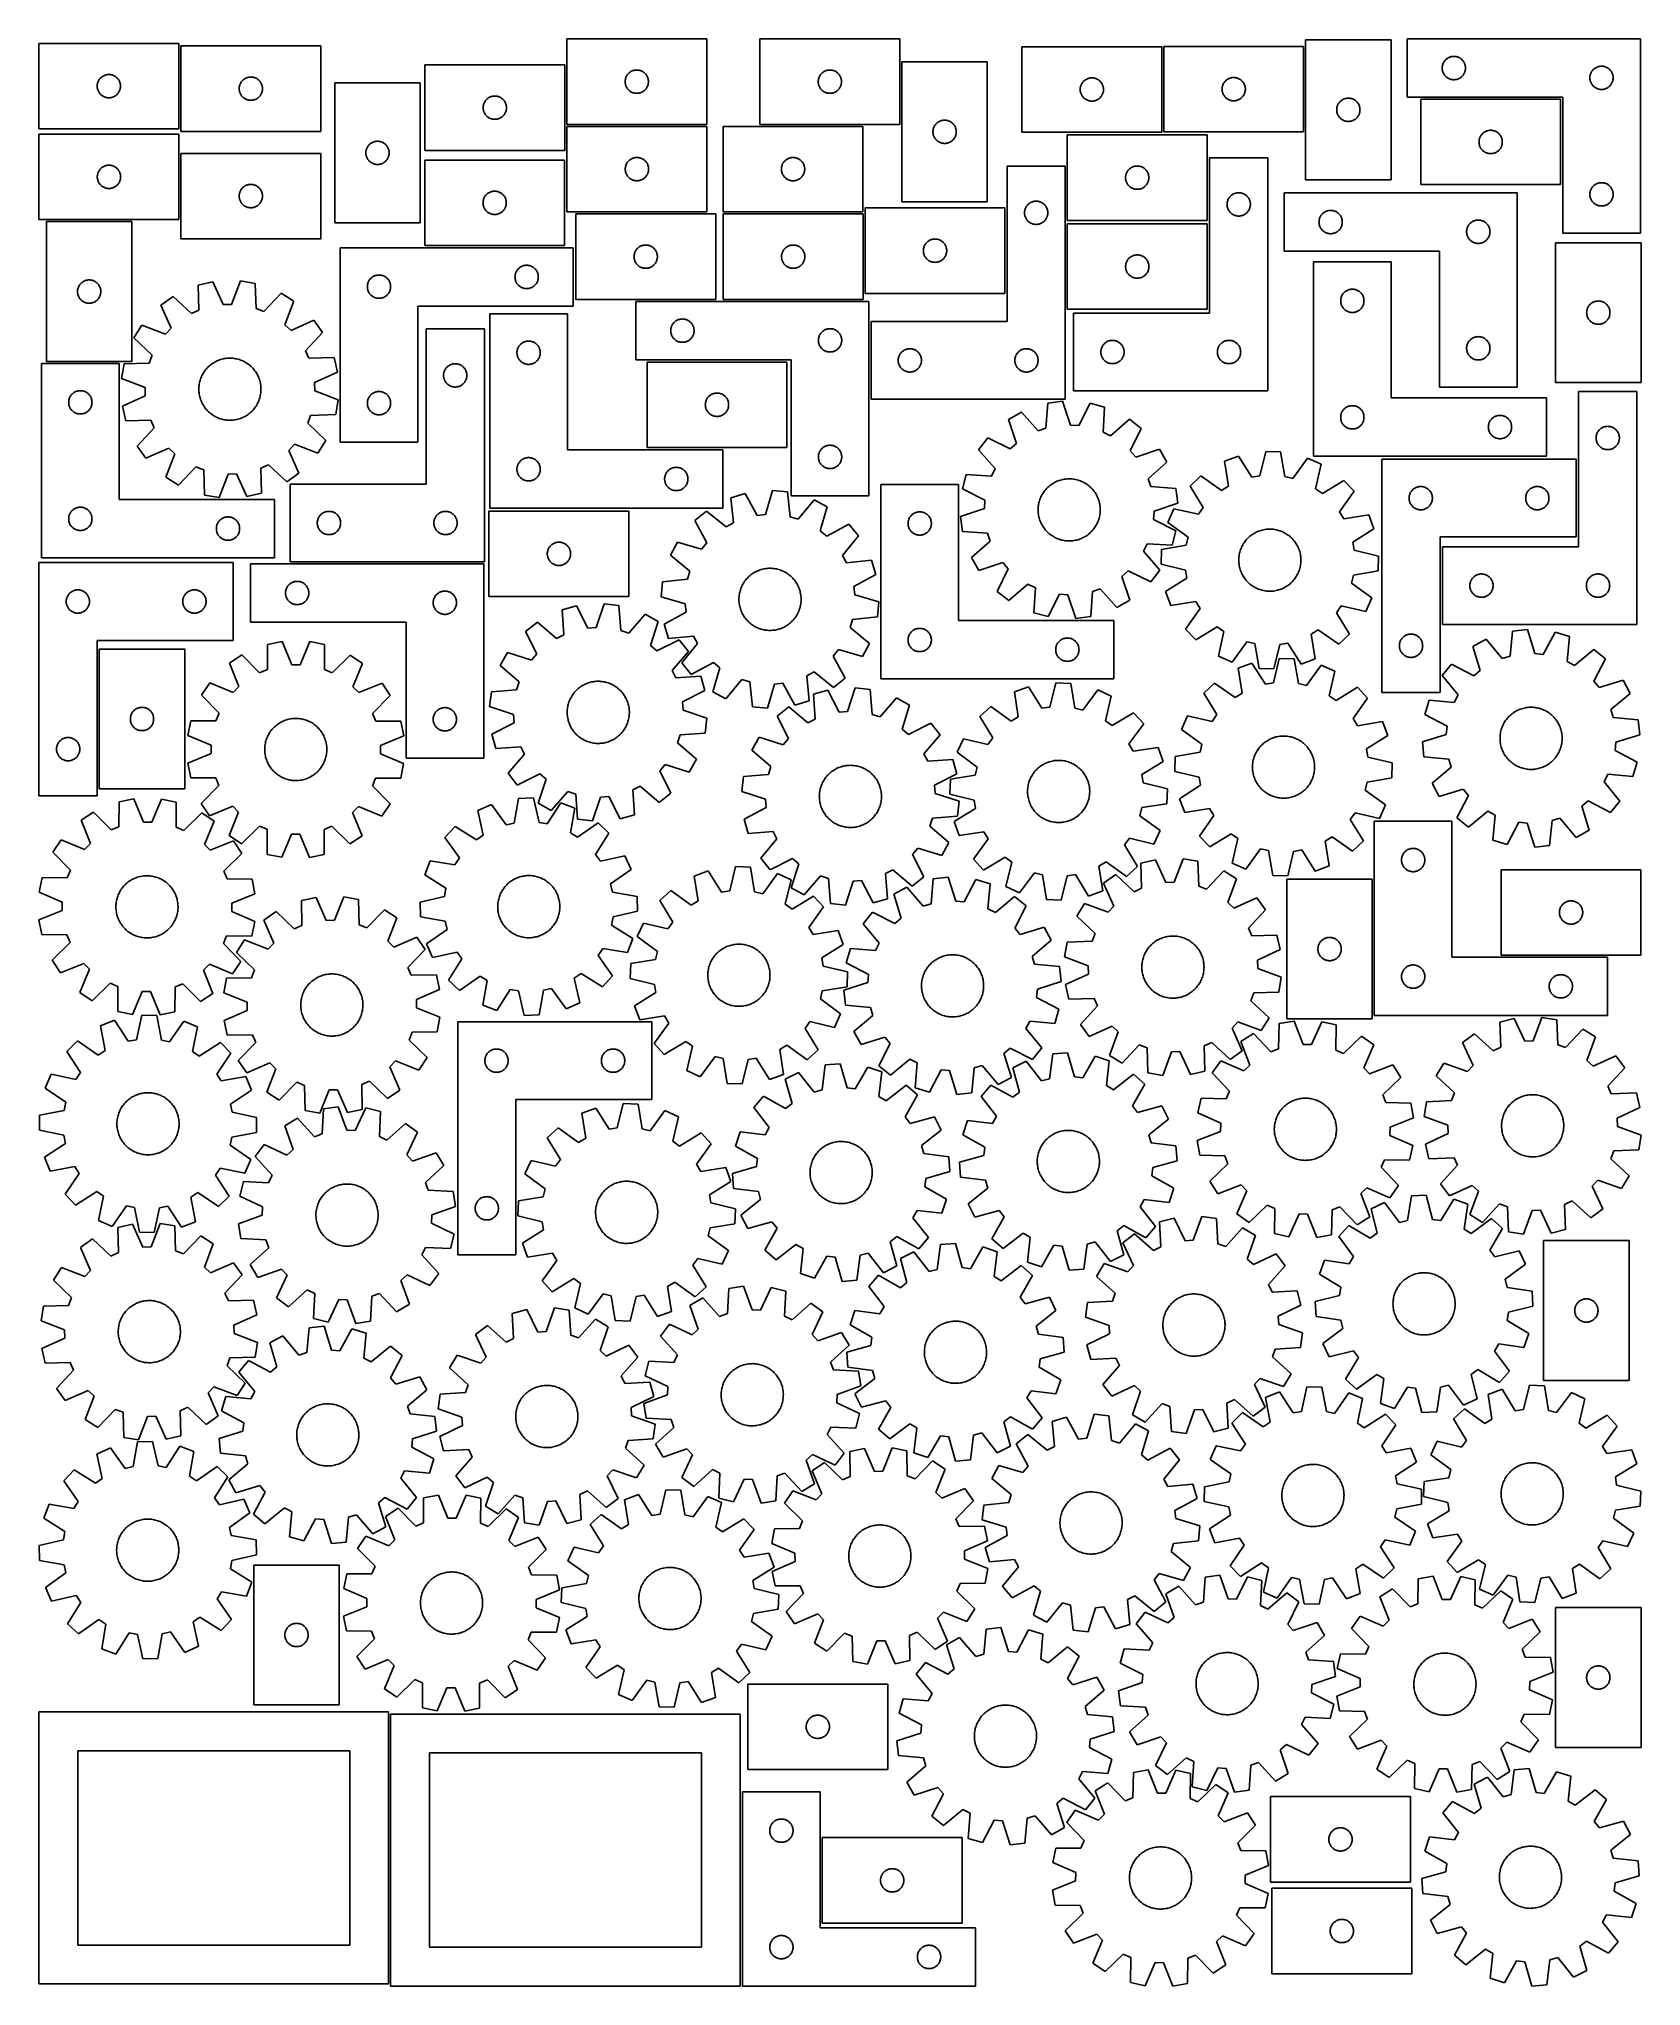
# Model space of a CAD drawing. Header units: millimetres. Extents: x 7 to 1243, y 7 to 1510.
import ezdxf

# ---------------------------------------------------------------- set-up
doc = ezdxf.new("R2010")
doc.units = ezdxf.units.MM
doc.layers.add('CUT', color=7, linetype='CONTINUOUS', true_color=0x000000)

msp = doc.modelspace()

# ---------------------------------------------------------------- linework, layer by layer
at = {"layer": 'CUT'}
for p, q in [((114.515714, 1506.762486), (6.515714, 1506.762486)), ((6.515714, 1506.762486), (6.515714, 1440.762486)), ((114.515714, 1440.762486), (114.515714, 1506.762486)), ((224.120696, 1504.799592), (116.120696, 1504.799592)), ((116.120696, 1504.799592), (116.120696, 1438.799592)), ((224.120696, 1438.799592), (224.120696, 1504.799592)), ((522.083951, 1510.195591), (414.083951, 1510.195591)), ((414.083951, 1510.195591), (414.083951, 1444.195591)), ((522.083951, 1444.195591), (522.083951, 1510.195591)), ((671.198636, 1510.1973), (563.198636, 1510.1973)), ((563.198636, 1510.1973), (563.198636, 1444.1973)), ((671.198636, 1444.1973), (671.198636, 1510.1973)), ((873.471892, 1504.164582), (765.471892, 1504.164582)), ((765.471892, 1504.164582), (765.471892, 1438.164582)), ((873.471892, 1438.164582), (873.471892, 1504.164582)), ((982.984374, 1504.426789), (874.984374, 1504.426789)), ((874.984374, 1504.426789), (874.984374, 1438.426789)), ((982.984374, 1438.426789), (982.984374, 1504.426789)), ((1050.499068, 1509.505647), (984.499068, 1509.505647)), ((984.499068, 1509.505647), (984.499068, 1401.505647)), ((1050.499068, 1401.505647), (1050.499068, 1509.505647)), ((1242.974315, 1510.192662), (1062.974315, 1510.192662)), ((1062.974315, 1510.192662), (1062.974315, 1465.192662)), ((1242.974315, 1360.192662), (1242.974315, 1510.192662)), ((412.478606, 1490.127229), (304.478606, 1490.127229)), ((304.478606, 1490.127229), (304.478606, 1424.127229)), ((412.478606, 1424.127229), (412.478606, 1490.127229)), ((672.747766, 1492.510771), (672.747766, 1384.510771)), ((738.747766, 1492.510771), (672.747766, 1492.510771)), ((738.747766, 1384.510771), (738.747766, 1492.510771)), ((1089.993585, 1488.28129), (1090.051312, 1488.867398)), ((1090.051312, 1488.867398), (1090.147248, 1489.448475)), ((1090.147248, 1489.448475), (1090.280983, 1490.022033)), ((1090.280983, 1490.022033), (1090.451944, 1490.585617)), ((1090.451944, 1490.585617), (1090.6594, 1491.136813)), ((1090.6594, 1491.136813), (1090.902461, 1491.67326)), ((1090.902461, 1491.67326), (1091.180087, 1492.192662)), ((1091.180087, 1492.192662), (1091.491089, 1492.692794)), ((1091.491089, 1492.692794), (1091.834135, 1493.171515)), ((1091.834135, 1493.171515), (1092.207757, 1493.626774)), ((1092.207757, 1493.626774), (1092.610354, 1494.056623)), ((1092.610354, 1494.056623), (1093.040203, 1494.45922)), ((1093.040203, 1494.45922), (1093.495463, 1494.832842)), ((1093.495463, 1494.832842), (1093.974183, 1495.175888)), ((1093.974183, 1495.175888), (1094.474315, 1495.48689)), ((1094.474315, 1495.48689), (1094.993717, 1495.764517)), ((1094.993717, 1495.764517), (1095.530165, 1496.007578)), ((1095.530165, 1496.007578), (1096.08136, 1496.215033)), ((1096.08136, 1496.215033), (1096.644944, 1496.385994)), ((1096.644944, 1496.385994), (1097.218503, 1496.519729)), ((1097.218503, 1496.519729), (1097.79958, 1496.615666)), ((1097.79958, 1496.615666), (1098.385687, 1496.673392)), ((1098.385687, 1496.673392), (1098.974315, 1496.692662)), ((1098.974315, 1496.692662), (1099.562944, 1496.673392)), ((1099.562944, 1496.673392), (1100.149051, 1496.615666)), ((1100.149051, 1496.615666), (1100.730128, 1496.519729)), ((1100.730128, 1496.519729), (1101.303687, 1496.385994)), ((1101.303687, 1496.385994), (1101.867271, 1496.215033)), ((1101.867271, 1496.215033), (1102.418466, 1496.007578)), ((1102.418466, 1496.007578), (1102.954914, 1495.764517)), ((1102.954914, 1495.764517), (1103.474315, 1495.48689)), ((1103.474315, 1495.48689), (1103.974448, 1495.175888)), ((1103.974448, 1495.175888), (1104.453168, 1494.832842)), ((1104.453168, 1494.832842), (1104.908428, 1494.45922)), ((1104.908428, 1494.45922), (1105.338276, 1494.056623)), ((1105.338276, 1494.056623), (1105.740874, 1493.626774)), ((1105.740874, 1493.626774), (1106.114496, 1493.171515)), ((1106.114496, 1493.171515), (1106.457542, 1492.692794)), ((1106.457542, 1492.692794), (1106.768544, 1492.192662)), ((1106.768544, 1492.192662), (1107.04617, 1491.67326)), ((1107.04617, 1491.67326), (1107.289231, 1491.136813)), ((1107.289231, 1491.136813), (1107.496687, 1490.585617)), ((1107.496687, 1490.585617), (1107.667648, 1490.022033)), ((1107.667648, 1490.022033), (1107.801383, 1489.448475)), ((1107.801383, 1489.448475), (1107.897319, 1488.867398)), ((1107.897319, 1488.867398), (1107.955046, 1488.28129)), ((1209.530165, 1488.507578), (1210.08136, 1488.715033)), ((1210.08136, 1488.715033), (1210.644944, 1488.885994)), ((1210.644944, 1488.885994), (1211.218503, 1489.019729)), ((1211.218503, 1489.019729), (1211.79958, 1489.115666)), ((1211.79958, 1489.115666), (1212.385687, 1489.173392)), ((1212.385687, 1489.173392), (1212.974315, 1489.192662)), ((1212.974315, 1489.192662), (1213.562944, 1489.173392)), ((1213.562944, 1489.173392), (1214.149051, 1489.115666)), ((1214.149051, 1489.115666), (1214.730128, 1489.019729)), ((1214.730128, 1489.019729), (1215.303687, 1488.885994)), ((1215.303687, 1488.885994), (1215.867271, 1488.715033)), ((1215.867271, 1488.715033), (1216.418466, 1488.507578)), ((51.515714, 1473.762486), (51.534983, 1474.351114)), ((51.534983, 1473.173857), (51.515714, 1473.762486)), ((51.534983, 1474.351114), (51.59271, 1474.937221)), ((51.59271, 1474.937221), (51.688646, 1475.518299)), ((51.688646, 1475.518299), (51.822381, 1476.091857)), ((51.822381, 1476.091857), (51.993342, 1476.655441)), ((51.993342, 1476.655441), (52.200798, 1477.206637)), ((52.200798, 1477.206637), (52.443859, 1477.743084)), ((52.443859, 1477.743084), (52.721485, 1478.262486)), ((52.721485, 1478.262486), (53.032487, 1478.762618)), ((53.032487, 1478.762618), (53.375533, 1479.241339)), ((53.375533, 1479.241339), (53.749155, 1479.696598)), ((53.749155, 1479.696598), (54.151752, 1480.126447)), ((54.151752, 1480.126447), (54.581601, 1480.529044)), ((54.581601, 1480.529044), (55.036861, 1480.902666)), ((55.036861, 1480.902666), (55.515581, 1481.245712)), ((55.515581, 1481.245712), (56.015714, 1481.556714)), ((56.015714, 1481.556714), (56.535115, 1481.83434)), ((56.535115, 1481.83434), (57.071563, 1482.077401)), ((57.071563, 1482.077401), (57.622758, 1482.284857)), ((57.622758, 1482.284857), (58.186342, 1482.455818)), ((58.186342, 1482.455818), (58.759901, 1482.589553)), ((58.759901, 1482.589553), (59.340978, 1482.685489)), ((59.340978, 1482.685489), (59.927085, 1482.743216)), ((59.927085, 1482.743216), (60.515714, 1482.762486)), ((60.515714, 1482.762486), (61.104342, 1482.743216)), ((61.104342, 1482.743216), (61.690449, 1482.685489)), ((61.690449, 1482.685489), (62.271526, 1482.589553)), ((62.271526, 1482.589553), (62.845085, 1482.455818)), ((62.845085, 1482.455818), (63.408669, 1482.284857)), ((63.408669, 1482.284857), (63.959864, 1482.077401)), ((63.959864, 1482.077401), (64.496312, 1481.83434)), ((64.496312, 1481.83434), (65.015714, 1481.556714)), ((65.015714, 1481.556714), (65.515846, 1481.245712)), ((65.515846, 1481.245712), (65.994566, 1480.902666)), ((65.994566, 1480.902666), (66.449826, 1480.529044)), ((66.449826, 1480.529044), (66.879675, 1480.126447)), ((66.879675, 1480.126447), (67.282272, 1479.696598)), ((67.282272, 1479.696598), (67.655894, 1479.241339)), ((67.655894, 1479.241339), (67.99894, 1478.762618)), ((67.99894, 1478.762618), (68.309942, 1478.262486)), ((68.309942, 1478.262486), (68.587568, 1477.743084)), ((68.587568, 1477.743084), (68.830629, 1477.206637)), ((68.830629, 1477.206637), (69.038085, 1476.655441)), ((69.038085, 1476.655441), (69.209046, 1476.091857)), ((69.209046, 1476.091857), (69.342781, 1475.518299)), ((69.342781, 1475.518299), (69.438717, 1474.937221)), ((69.438717, 1474.937221), (69.496444, 1474.351114)), ((69.496444, 1474.351114), (69.515714, 1473.762486)), ((69.515714, 1473.762486), (69.496444, 1473.173857)), ((161.293628, 1473.555405), (161.427363, 1474.128963)), ((161.427363, 1474.128963), (161.598325, 1474.692547)), ((161.598325, 1474.692547), (161.80578, 1475.243743)), ((161.80578, 1475.243743), (162.048841, 1475.78019)), ((162.048841, 1475.78019), (162.326467, 1476.299592)), ((162.326467, 1476.299592), (162.637469, 1476.799724)), ((162.637469, 1476.799724), (162.980516, 1477.278445)), ((162.980516, 1477.278445), (163.354138, 1477.733704)), ((163.354138, 1477.733704), (163.756735, 1478.163553)), ((163.756735, 1478.163553), (164.186583, 1478.56615)), ((164.186583, 1478.56615), (164.641843, 1478.939772)), ((164.641843, 1478.939772), (165.120564, 1479.282819)), ((165.120564, 1479.282819), (165.620696, 1479.593821)), ((165.620696, 1479.593821), (166.140098, 1479.871447)), ((166.140098, 1479.871447), (166.676545, 1480.114508)), ((166.676545, 1480.114508), (167.227741, 1480.321963)), ((167.227741, 1480.321963), (167.791324, 1480.492924)), ((167.791324, 1480.492924), (168.364883, 1480.62666)), ((168.364883, 1480.62666), (168.94596, 1480.722596)), ((168.94596, 1480.722596), (169.532068, 1480.780322)), ((169.532068, 1480.780322), (170.120696, 1480.799592)), ((170.120696, 1480.799592), (170.709324, 1480.780322)), ((170.709324, 1480.780322), (171.295432, 1480.722596)), ((171.295432, 1480.722596), (171.876509, 1480.62666)), ((171.876509, 1480.62666), (172.450067, 1480.492924)), ((172.450067, 1480.492924), (173.013651, 1480.321963)), ((173.013651, 1480.321963), (173.564847, 1480.114508)), ((173.564847, 1480.114508), (174.101294, 1479.871447)), ((174.101294, 1479.871447), (174.620696, 1479.593821)), ((174.620696, 1479.593821), (175.120828, 1479.282819)), ((175.120828, 1479.282819), (175.599549, 1478.939772)), ((175.599549, 1478.939772), (176.054808, 1478.56615)), ((176.054808, 1478.56615), (176.484657, 1478.163553)), ((176.484657, 1478.163553), (176.887254, 1477.733704)), ((176.887254, 1477.733704), (177.260876, 1477.278445)), ((177.260876, 1477.278445), (177.603922, 1476.799724)), ((177.603922, 1476.799724), (177.914924, 1476.299592)), ((177.914924, 1476.299592), (178.19255, 1475.78019)), ((178.19255, 1475.78019), (178.435612, 1475.243743)), ((178.435612, 1475.243743), (178.643067, 1474.692547)), ((178.643067, 1474.692547), (178.814028, 1474.128963)), ((178.814028, 1474.128963), (178.947763, 1473.555405)), ((300.918425, 1476.203645), (234.918425, 1476.203645)), ((234.918425, 1476.203645), (234.918425, 1368.203645)), ((300.918425, 1368.203645), (300.918425, 1476.203645)), ((459.083951, 1477.195591), (459.103221, 1477.784219)), ((459.103221, 1476.606963), (459.083951, 1477.195591)), ((459.103221, 1477.784219), (459.160947, 1478.370327)), ((459.160947, 1476.020855), (459.103221, 1476.606963)), ((459.160947, 1478.370327), (459.256883, 1478.951404)), ((459.256883, 1475.439778), (459.160947, 1476.020855)), ((459.256883, 1478.951404), (459.390618, 1479.524963)), ((459.390618, 1474.86622), (459.256883, 1475.439778)), ((459.390618, 1479.524963), (459.56158, 1480.088546)), ((459.56158, 1474.302636), (459.390618, 1474.86622)), ((459.56158, 1480.088546), (459.769035, 1480.639742)), ((459.769035, 1473.75144), (459.56158, 1474.302636)), ((459.769035, 1480.639742), (460.012096, 1481.176189)), ((460.012096, 1473.214993), (459.769035, 1473.75144)), ((460.012096, 1481.176189), (460.289722, 1481.695591)), ((460.289722, 1481.695591), (460.600724, 1482.195723)), ((460.600724, 1482.195723), (460.943771, 1482.674444)), ((460.943771, 1482.674444), (461.317393, 1483.129703)), ((461.317393, 1483.129703), (461.71999, 1483.559552)), ((461.71999, 1483.559552), (462.149838, 1483.962149)), ((462.149838, 1483.962149), (462.605098, 1484.335771)), ((462.605098, 1484.335771), (463.083819, 1484.678818)), ((463.083819, 1484.678818), (463.583951, 1484.98982)), ((463.583951, 1484.98982), (464.103353, 1485.267446)), ((464.103353, 1485.267446), (464.6398, 1485.510507)), ((464.6398, 1485.510507), (465.190996, 1485.717962)), ((465.190996, 1485.717962), (465.754579, 1485.888924)), ((465.754579, 1485.888924), (466.328138, 1486.022659)), ((466.328138, 1486.022659), (466.909215, 1486.118595)), ((466.909215, 1486.118595), (467.495323, 1486.176321)), ((467.495323, 1486.176321), (468.083951, 1486.195591)), ((468.083951, 1486.195591), (468.672579, 1486.176321)), ((468.672579, 1486.176321), (469.258687, 1486.118595)), ((469.258687, 1486.118595), (469.839764, 1486.022659)), ((469.839764, 1486.022659), (470.413322, 1485.888924)), ((470.413322, 1485.888924), (470.976906, 1485.717962)), ((470.976906, 1485.717962), (471.528102, 1485.510507)), ((471.528102, 1485.510507), (472.064549, 1485.267446)), ((472.064549, 1485.267446), (472.583951, 1484.98982)), ((472.583951, 1484.98982), (473.084083, 1484.678818)), ((473.084083, 1484.678818), (473.562804, 1484.335771)), ((473.562804, 1484.335771), (474.018063, 1483.962149)), ((474.018063, 1483.962149), (474.447912, 1483.559552)), ((474.447912, 1483.559552), (474.850509, 1483.129703)), ((474.850509, 1483.129703), (475.224131, 1482.674444)), ((475.224131, 1482.674444), (475.567177, 1482.195723)), ((475.567177, 1482.195723), (475.878179, 1481.695591)), ((475.878179, 1481.695591), (476.155805, 1481.176189)), ((476.155805, 1481.176189), (476.398867, 1480.639742)), ((476.398867, 1473.75144), (476.155805, 1473.214993)), ((476.398867, 1480.639742), (476.606322, 1480.088546)), ((476.606322, 1474.302636), (476.398867, 1473.75144)), ((476.606322, 1480.088546), (476.777283, 1479.524963)), ((476.777283, 1474.86622), (476.606322, 1474.302636)), ((476.777283, 1479.524963), (476.911018, 1478.951404)), ((476.911018, 1475.439778), (476.777283, 1474.86622)), ((476.911018, 1478.951404), (477.006955, 1478.370327)), ((477.006955, 1476.020855), (476.911018, 1475.439778)), ((477.006955, 1478.370327), (477.064681, 1477.784219)), ((477.064681, 1476.606963), (477.006955, 1476.020855)), ((477.064681, 1477.784219), (477.083951, 1477.195591)), ((477.083951, 1477.195591), (477.064681, 1476.606963)), ((608.198636, 1477.1973), (608.217906, 1477.785928)), ((608.217906, 1476.608672), (608.198636, 1477.1973)), ((608.217906, 1477.785928), (608.275632, 1478.372036)), ((608.275632, 1476.022564), (608.217906, 1476.608672)), ((608.275632, 1478.372036), (608.371568, 1478.953113)), ((608.371568, 1475.441487), (608.275632, 1476.022564)), ((608.371568, 1478.953113), (608.505303, 1479.526672)), ((608.505303, 1474.867929), (608.371568, 1475.441487)), ((608.505303, 1479.526672), (608.676265, 1480.090255)), ((608.676265, 1474.304345), (608.505303, 1474.867929)), ((608.676265, 1480.090255), (608.88372, 1480.641451)), ((608.88372, 1473.753149), (608.676265, 1474.304345)), ((608.88372, 1480.641451), (609.126781, 1481.177898)), ((609.126781, 1473.216702), (608.88372, 1473.753149)), ((609.126781, 1481.177898), (609.404407, 1481.6973)), ((609.404407, 1481.6973), (609.715409, 1482.197432)), ((609.715409, 1482.197432), (610.058456, 1482.676153)), ((610.058456, 1482.676153), (610.432078, 1483.131412)), ((610.432078, 1483.131412), (610.834675, 1483.561261)), ((610.834675, 1483.561261), (611.264524, 1483.963858)), ((611.264524, 1483.963858), (611.719783, 1484.33748)), ((611.719783, 1484.33748), (612.198504, 1484.680527)), ((612.198504, 1484.680527), (612.698636, 1484.991529)), ((612.698636, 1484.991529), (613.218038, 1485.269155)), ((613.218038, 1485.269155), (613.754485, 1485.512216)), ((613.754485, 1485.512216), (614.305681, 1485.719671)), ((614.305681, 1485.719671), (614.869264, 1485.890633)), ((614.869264, 1485.890633), (615.442823, 1486.024368)), ((615.442823, 1486.024368), (616.0239, 1486.120304)), ((616.0239, 1486.120304), (616.610008, 1486.17803)), ((616.610008, 1486.17803), (617.198636, 1486.1973)), ((617.198636, 1486.1973), (617.787264, 1486.17803)), ((617.787264, 1486.17803), (618.373372, 1486.120304)), ((618.373372, 1486.120304), (618.954449, 1486.024368)), ((618.954449, 1486.024368), (619.528007, 1485.890633)), ((619.528007, 1485.890633), (620.091591, 1485.719671)), ((620.091591, 1485.719671), (620.642787, 1485.512216)), ((620.642787, 1485.512216), (621.179234, 1485.269155)), ((621.179234, 1485.269155), (621.698636, 1484.991529)), ((621.698636, 1484.991529), (622.198768, 1484.680527)), ((622.198768, 1484.680527), (622.677489, 1484.33748)), ((622.677489, 1484.33748), (623.132748, 1483.963858)), ((623.132748, 1483.963858), (623.562597, 1483.561261)), ((623.562597, 1483.561261), (623.965194, 1483.131412)), ((623.965194, 1483.131412), (624.338816, 1482.676153)), ((624.338816, 1482.676153), (624.681862, 1482.197432)), ((624.681862, 1482.197432), (624.992865, 1481.6973)), ((624.992865, 1481.6973), (625.270491, 1481.177898)), ((625.270491, 1481.177898), (625.513552, 1480.641451)), ((625.513552, 1473.753149), (625.270491, 1473.216702)), ((625.513552, 1480.641451), (625.721007, 1480.090255)), ((625.721007, 1474.304345), (625.513552, 1473.753149)), ((625.721007, 1480.090255), (625.891968, 1479.526672)), ((625.891968, 1474.867929), (625.721007, 1474.304345)), ((625.891968, 1479.526672), (626.025703, 1478.953113)), ((626.025703, 1475.441487), (625.891968, 1474.867929)), ((626.025703, 1478.953113), (626.12164, 1478.372036)), ((626.12164, 1476.022564), (626.025703, 1475.441487)), ((626.12164, 1478.372036), (626.179366, 1477.785928)), ((626.179366, 1476.608672), (626.12164, 1476.022564)), ((626.179366, 1477.785928), (626.198636, 1477.1973)), ((626.198636, 1477.1973), (626.179366, 1476.608672)), ((810.77856, 1473.493954), (810.949521, 1474.057537)), ((810.949521, 1474.057537), (811.156976, 1474.608733)), ((811.156976, 1474.608733), (811.400037, 1475.14518)), ((811.400037, 1475.14518), (811.677663, 1475.664582)), ((811.677663, 1475.664582), (811.988666, 1476.164714)), ((811.988666, 1476.164714), (812.331712, 1476.643435)), ((812.331712, 1476.643435), (812.705334, 1477.098695)), ((812.705334, 1477.098695), (813.107931, 1477.528543)), ((813.107931, 1477.528543), (813.53778, 1477.931141)), ((813.53778, 1477.931141), (813.993039, 1478.304762)), ((813.993039, 1478.304762), (814.47176, 1478.647809)), ((814.47176, 1478.647809), (814.971892, 1478.958811)), ((814.971892, 1478.958811), (815.491294, 1479.236437)), ((815.491294, 1479.236437), (816.027741, 1479.479498)), ((816.027741, 1479.479498), (816.578937, 1479.686953)), ((816.578937, 1479.686953), (817.142521, 1479.857915)), ((817.142521, 1479.857915), (817.716079, 1479.99165)), ((817.716079, 1479.99165), (818.297156, 1480.087586)), ((818.297156, 1480.087586), (818.883264, 1480.145313)), ((818.883264, 1480.145313), (819.471892, 1480.164582)), ((819.471892, 1480.164582), (820.06052, 1480.145313)), ((820.06052, 1480.145313), (820.646628, 1480.087586)), ((820.646628, 1480.087586), (821.227705, 1479.99165)), ((821.227705, 1479.99165), (821.801264, 1479.857915)), ((821.801264, 1479.857915), (822.364847, 1479.686953)), ((822.364847, 1479.686953), (822.916043, 1479.479498)), ((822.916043, 1479.479498), (823.45249, 1479.236437)), ((823.45249, 1479.236437), (823.971892, 1478.958811)), ((823.971892, 1478.958811), (824.472024, 1478.647809)), ((824.472024, 1478.647809), (824.950745, 1478.304762)), ((824.950745, 1478.304762), (825.406004, 1477.931141)), ((825.406004, 1477.931141), (825.835853, 1477.528543)), ((825.835853, 1477.528543), (826.23845, 1477.098695)), ((826.23845, 1477.098695), (826.612072, 1476.643435)), ((826.612072, 1476.643435), (826.955119, 1476.164714)), ((826.955119, 1476.164714), (827.266121, 1475.664582)), ((827.266121, 1475.664582), (827.543747, 1475.14518)), ((827.543747, 1475.14518), (827.786808, 1474.608733)), ((827.786808, 1474.608733), (827.994263, 1474.057537)), ((827.994263, 1474.057537), (828.165225, 1473.493954)), ((920.157306, 1473.182602), (920.291041, 1473.756161)), ((920.291041, 1473.756161), (920.462003, 1474.319744)), ((920.462003, 1474.319744), (920.669458, 1474.87094)), ((920.669458, 1474.87094), (920.912519, 1475.407387)), ((920.912519, 1475.407387), (921.190145, 1475.926789)), ((921.190145, 1475.926789), (921.501147, 1476.426921)), ((921.501147, 1476.426921), (921.844194, 1476.905642)), ((921.844194, 1476.905642), (922.217816, 1477.360902)), ((922.217816, 1477.360902), (922.620413, 1477.79075)), ((922.620413, 1477.79075), (923.050261, 1478.193348)), ((923.050261, 1478.193348), (923.505521, 1478.566969)), ((923.505521, 1478.566969), (923.984242, 1478.910016)), ((923.984242, 1478.910016), (924.484374, 1479.221018)), ((924.484374, 1479.221018), (925.003776, 1479.498644)), ((925.003776, 1479.498644), (925.540223, 1479.741705)), ((925.540223, 1479.741705), (926.091419, 1479.94916)), ((926.091419, 1479.94916), (926.655002, 1480.120122)), ((926.655002, 1480.120122), (927.228561, 1480.253857)), ((927.228561, 1480.253857), (927.809638, 1480.349793)), ((927.809638, 1480.349793), (928.395746, 1480.40752)), ((928.395746, 1480.40752), (928.984374, 1480.426789)), ((928.984374, 1480.426789), (929.573002, 1480.40752)), ((929.573002, 1480.40752), (930.15911, 1480.349793)), ((930.15911, 1480.349793), (930.740187, 1480.253857)), ((930.740187, 1480.253857), (931.313745, 1480.120122)), ((931.313745, 1480.120122), (931.877329, 1479.94916)), ((931.877329, 1479.94916), (932.428525, 1479.741705)), ((932.428525, 1479.741705), (932.964972, 1479.498644)), ((932.964972, 1479.498644), (933.484374, 1479.221018)), ((933.484374, 1479.221018), (933.984506, 1478.910016)), ((933.984506, 1478.910016), (934.463227, 1478.566969)), ((934.463227, 1478.566969), (934.918486, 1478.193348)), ((934.918486, 1478.193348), (935.348335, 1477.79075)), ((935.348335, 1477.79075), (935.750932, 1477.360902)), ((935.750932, 1477.360902), (936.124554, 1476.905642)), ((936.124554, 1476.905642), (936.4676, 1476.426921)), ((936.4676, 1476.426921), (936.778602, 1475.926789)), ((936.778602, 1475.926789), (937.056228, 1475.407387)), ((937.056228, 1475.407387), (937.29929, 1474.87094)), ((937.29929, 1474.87094), (937.506745, 1474.319744)), ((937.506745, 1474.319744), (937.677706, 1473.756161)), ((937.677706, 1473.756161), (937.811441, 1473.182602)), ((1089.974315, 1487.692662), (1089.993585, 1488.28129)), ((1089.993585, 1487.104034), (1089.974315, 1487.692662)), ((1090.051312, 1486.517926), (1089.993585, 1487.104034)), ((1090.147248, 1485.936849), (1090.051312, 1486.517926)), ((1090.280983, 1485.36329), (1090.147248, 1485.936849)), ((1090.451944, 1484.799707), (1090.280983, 1485.36329)), ((1090.6594, 1484.248511), (1090.451944, 1484.799707)), ((1090.902461, 1483.712064), (1090.6594, 1484.248511)), ((1091.180087, 1483.192662), (1090.902461, 1483.712064)), ((1091.491089, 1482.69253), (1091.180087, 1483.192662)), ((1091.834135, 1482.213809), (1091.491089, 1482.69253)), ((1092.207757, 1481.75855), (1091.834135, 1482.213809)), ((1092.610354, 1481.328701), (1092.207757, 1481.75855)), ((1093.040203, 1480.926104), (1092.610354, 1481.328701)), ((1093.495463, 1480.552482), (1093.040203, 1480.926104)), ((1093.974183, 1480.209435), (1093.495463, 1480.552482)), ((1094.474315, 1479.898433), (1093.974183, 1480.209435)), ((1094.993717, 1479.620807), (1094.474315, 1479.898433)), ((1095.530165, 1479.377746), (1094.993717, 1479.620807)), ((1096.08136, 1479.170291), (1095.530165, 1479.377746)), ((1096.644944, 1478.999329), (1096.08136, 1479.170291)), ((1097.218503, 1478.865594), (1096.644944, 1478.999329)), ((1097.79958, 1478.769658), (1097.218503, 1478.865594)), ((1098.385687, 1478.711932), (1097.79958, 1478.769658)), ((1098.974315, 1478.692662), (1098.385687, 1478.711932)), ((1099.562944, 1478.711932), (1098.974315, 1478.692662)), ((1100.149051, 1478.769658), (1099.562944, 1478.711932)), ((1100.730128, 1478.865594), (1100.149051, 1478.769658)), ((1101.303687, 1478.999329), (1100.730128, 1478.865594)), ((1101.867271, 1479.170291), (1101.303687, 1478.999329)), ((1102.418466, 1479.377746), (1101.867271, 1479.170291)), ((1102.954914, 1479.620807), (1102.418466, 1479.377746)), ((1103.474315, 1479.898433), (1102.954914, 1479.620807)), ((1103.974448, 1480.209435), (1103.474315, 1479.898433)), ((1104.453168, 1480.552482), (1103.974448, 1480.209435)), ((1104.908428, 1480.926104), (1104.453168, 1480.552482)), ((1105.338276, 1481.328701), (1104.908428, 1480.926104)), ((1105.740874, 1481.75855), (1105.338276, 1481.328701)), ((1106.114496, 1482.213809), (1105.740874, 1481.75855)), ((1106.457542, 1482.69253), (1106.114496, 1482.213809)), ((1106.768544, 1483.192662), (1106.457542, 1482.69253)), ((1107.04617, 1483.712064), (1106.768544, 1483.192662)), ((1107.289231, 1484.248511), (1107.04617, 1483.712064)), ((1107.496687, 1484.799707), (1107.289231, 1484.248511)), ((1107.667648, 1485.36329), (1107.496687, 1484.799707)), ((1107.801383, 1485.936849), (1107.667648, 1485.36329)), ((1107.897319, 1486.517926), (1107.801383, 1485.936849)), ((1107.955046, 1487.104034), (1107.897319, 1486.517926)), ((1107.955046, 1488.28129), (1107.974315, 1487.692662)), ((1107.974315, 1487.692662), (1107.955046, 1487.104034)), ((1203.974315, 1480.192662), (1203.993585, 1480.78129)), ((1203.993585, 1479.604034), (1203.974315, 1480.192662)), ((1203.993585, 1480.78129), (1204.051312, 1481.367398)), ((1204.051312, 1479.017926), (1203.993585, 1479.604034)), ((1204.051312, 1481.367398), (1204.147248, 1481.948475)), ((1204.147248, 1478.436849), (1204.051312, 1479.017926)), ((1204.147248, 1481.948475), (1204.280983, 1482.522033)), ((1204.280983, 1477.86329), (1204.147248, 1478.436849)), ((1204.280983, 1482.522033), (1204.451944, 1483.085617)), ((1204.451944, 1477.299707), (1204.280983, 1477.86329)), ((1204.451944, 1483.085617), (1204.6594, 1483.636813)), ((1204.6594, 1476.748511), (1204.451944, 1477.299707)), ((1204.6594, 1483.636813), (1204.902461, 1484.17326)), ((1204.902461, 1476.212064), (1204.6594, 1476.748511)), ((1204.902461, 1484.17326), (1205.180087, 1484.692662)), ((1205.180087, 1475.692662), (1204.902461, 1476.212064)), ((1205.180087, 1484.692662), (1205.491089, 1485.192794)), ((1205.491089, 1475.19253), (1205.180087, 1475.692662)), ((1205.491089, 1485.192794), (1205.834135, 1485.671515)), ((1205.834135, 1474.713809), (1205.491089, 1475.19253)), ((1205.834135, 1485.671515), (1206.207757, 1486.126774)), ((1206.207757, 1474.25855), (1205.834135, 1474.713809)), ((1206.207757, 1486.126774), (1206.610354, 1486.556623)), ((1206.610354, 1473.828701), (1206.207757, 1474.25855)), ((1206.610354, 1486.556623), (1207.040203, 1486.95922)), ((1207.040203, 1473.426104), (1206.610354, 1473.828701)), ((1207.040203, 1486.95922), (1207.495463, 1487.332842)), ((1207.495463, 1487.332842), (1207.974183, 1487.675888)), ((1207.974183, 1487.675888), (1208.474315, 1487.98689)), ((1208.474315, 1487.98689), (1208.993717, 1488.264517)), ((1208.993717, 1488.264517), (1209.530165, 1488.507578)), ((1216.418466, 1488.507578), (1216.954914, 1488.264517)), ((1216.954914, 1488.264517), (1217.474315, 1487.98689)), ((1217.474315, 1487.98689), (1217.974448, 1487.675888)), ((1217.974448, 1487.675888), (1218.453168, 1487.332842)), ((1218.453168, 1487.332842), (1218.908428, 1486.95922)), ((1218.908428, 1486.95922), (1219.338276, 1486.556623)), ((1219.338276, 1473.828701), (1218.908428, 1473.426104)), ((1219.338276, 1486.556623), (1219.740874, 1486.126774)), ((1219.740874, 1474.25855), (1219.338276, 1473.828701)), ((1219.740874, 1486.126774), (1220.114496, 1485.671515)), ((1220.114496, 1474.713809), (1219.740874, 1474.25855)), ((1220.114496, 1485.671515), (1220.457542, 1485.192794)), ((1220.457542, 1475.19253), (1220.114496, 1474.713809)), ((1220.457542, 1485.192794), (1220.768544, 1484.692662)), ((1220.768544, 1475.692662), (1220.457542, 1475.19253)), ((1220.768544, 1484.692662), (1221.04617, 1484.17326)), ((1221.04617, 1476.212064), (1220.768544, 1475.692662)), ((1221.04617, 1484.17326), (1221.289231, 1483.636813)), ((1221.289231, 1476.748511), (1221.04617, 1476.212064)), ((1221.289231, 1483.636813), (1221.496687, 1483.085617)), ((1221.496687, 1477.299707), (1221.289231, 1476.748511)), ((1221.496687, 1483.085617), (1221.667648, 1482.522033)), ((1221.667648, 1477.86329), (1221.496687, 1477.299707)), ((1221.667648, 1482.522033), (1221.801383, 1481.948475)), ((1221.801383, 1478.436849), (1221.667648, 1477.86329)), ((1221.801383, 1481.948475), (1221.897319, 1481.367398)), ((1221.897319, 1479.017926), (1221.801383, 1478.436849)), ((1221.897319, 1481.367398), (1221.955046, 1480.78129)), ((1221.955046, 1479.604034), (1221.897319, 1479.017926)), ((1221.955046, 1480.78129), (1221.974315, 1480.192662)), ((1221.974315, 1480.192662), (1221.955046, 1479.604034)), ((51.59271, 1472.58775), (51.534983, 1473.173857)), ((51.688646, 1472.006673), (51.59271, 1472.58775)), ((51.822381, 1471.433114), (51.688646, 1472.006673)), ((51.993342, 1470.86953), (51.822381, 1471.433114)), ((52.200798, 1470.318335), (51.993342, 1470.86953)), ((52.443859, 1469.781887), (52.200798, 1470.318335)), ((52.721485, 1469.262486), (52.443859, 1469.781887)), ((53.032487, 1468.762354), (52.721485, 1469.262486)), ((53.375533, 1468.283633), (53.032487, 1468.762354)), ((53.749155, 1467.828373), (53.375533, 1468.283633)), ((54.151752, 1467.398525), (53.749155, 1467.828373)), ((54.581601, 1466.995927), (54.151752, 1467.398525)), ((55.036861, 1466.622306), (54.581601, 1466.995927)), ((55.515581, 1466.279259), (55.036861, 1466.622306)), ((56.015714, 1465.968257), (55.515581, 1466.279259)), ((56.535115, 1465.690631), (56.015714, 1465.968257)), ((57.071563, 1465.44757), (56.535115, 1465.690631)), ((57.622758, 1465.240114), (57.071563, 1465.44757)), ((58.186342, 1465.069153), (57.622758, 1465.240114)), ((58.759901, 1464.935418), (58.186342, 1465.069153)), ((59.340978, 1464.839482), (58.759901, 1464.935418)), ((59.927085, 1464.781755), (59.340978, 1464.839482)), ((60.515714, 1464.762486), (59.927085, 1464.781755)), ((61.104342, 1464.781755), (60.515714, 1464.762486)), ((61.690449, 1464.839482), (61.104342, 1464.781755)), ((62.271526, 1464.935418), (61.690449, 1464.839482)), ((62.845085, 1465.069153), (62.271526, 1464.935418)), ((63.408669, 1465.240114), (62.845085, 1465.069153)), ((63.959864, 1465.44757), (63.408669, 1465.240114)), ((64.496312, 1465.690631), (63.959864, 1465.44757)), ((65.015714, 1465.968257), (64.496312, 1465.690631)), ((65.515846, 1466.279259), (65.015714, 1465.968257)), ((65.994566, 1466.622306), (65.515846, 1466.279259)), ((66.449826, 1466.995927), (65.994566, 1466.622306)), ((66.879675, 1467.398525), (66.449826, 1466.995927)), ((67.282272, 1467.828373), (66.879675, 1467.398525)), ((67.655894, 1468.283633), (67.282272, 1467.828373)), ((67.99894, 1468.762354), (67.655894, 1468.283633)), ((68.309942, 1469.262486), (67.99894, 1468.762354)), ((68.587568, 1469.781887), (68.309942, 1469.262486)), ((68.830629, 1470.318335), (68.587568, 1469.781887)), ((69.038085, 1470.86953), (68.830629, 1470.318335)), ((69.209046, 1471.433114), (69.038085, 1470.86953)), ((69.342781, 1472.006673), (69.209046, 1471.433114)), ((69.438717, 1472.58775), (69.342781, 1472.006673)), ((69.496444, 1473.173857), (69.438717, 1472.58775)), ((161.120696, 1471.799592), (161.139966, 1472.38822)), ((161.139966, 1471.210964), (161.120696, 1471.799592)), ((161.139966, 1472.38822), (161.197692, 1472.974328)), ((161.197692, 1470.624856), (161.139966, 1471.210964)), ((161.197692, 1472.974328), (161.293628, 1473.555405)), ((161.293628, 1470.043779), (161.197692, 1470.624856)), ((161.427363, 1469.470221), (161.293628, 1470.043779)), ((161.598325, 1468.906637), (161.427363, 1469.470221)), ((161.80578, 1468.355441), (161.598325, 1468.906637)), ((162.048841, 1467.818994), (161.80578, 1468.355441)), ((162.326467, 1467.299592), (162.048841, 1467.818994)), ((162.637469, 1466.79946), (162.326467, 1467.299592)), ((162.980516, 1466.320739), (162.637469, 1466.79946)), ((163.354138, 1465.86548), (162.980516, 1466.320739)), ((163.756735, 1465.435631), (163.354138, 1465.86548)), ((164.186583, 1465.033034), (163.756735, 1465.435631)), ((164.641843, 1464.659412), (164.186583, 1465.033034)), ((165.120564, 1464.316366), (164.641843, 1464.659412)), ((165.620696, 1464.005363), (165.120564, 1464.316366)), ((166.140098, 1463.727737), (165.620696, 1464.005363)), ((166.676545, 1463.484676), (166.140098, 1463.727737)), ((167.227741, 1463.277221), (166.676545, 1463.484676)), ((167.791324, 1463.10626), (167.227741, 1463.277221)), ((168.364883, 1462.972524), (167.791324, 1463.10626)), ((168.94596, 1462.876588), (168.364883, 1462.972524)), ((169.532068, 1462.818862), (168.94596, 1462.876588)), ((170.120696, 1462.799592), (169.532068, 1462.818862)), ((170.709324, 1462.818862), (170.120696, 1462.799592)), ((171.295432, 1462.876588), (170.709324, 1462.818862)), ((171.876509, 1462.972524), (171.295432, 1462.876588)), ((172.450067, 1463.10626), (171.876509, 1462.972524)), ((173.013651, 1463.277221), (172.450067, 1463.10626)), ((173.564847, 1463.484676), (173.013651, 1463.277221)), ((174.101294, 1463.727737), (173.564847, 1463.484676)), ((174.620696, 1464.005363), (174.101294, 1463.727737)), ((175.120828, 1464.316366), (174.620696, 1464.005363)), ((175.599549, 1464.659412), (175.120828, 1464.316366)), ((176.054808, 1465.033034), (175.599549, 1464.659412)), ((176.484657, 1465.435631), (176.054808, 1465.033034)), ((176.887254, 1465.86548), (176.484657, 1465.435631)), ((177.260876, 1466.320739), (176.887254, 1465.86548)), ((177.603922, 1466.79946), (177.260876, 1466.320739)), ((177.914924, 1467.299592), (177.603922, 1466.79946)), ((178.19255, 1467.818994), (177.914924, 1467.299592)), ((178.435612, 1468.355441), (178.19255, 1467.818994)), ((178.643067, 1468.906637), (178.435612, 1468.355441)), ((178.814028, 1469.470221), (178.643067, 1468.906637)), ((178.947763, 1470.043779), (178.814028, 1469.470221)), ((178.947763, 1473.555405), (179.0437, 1472.974328)), ((179.0437, 1470.624856), (178.947763, 1470.043779)), ((179.0437, 1472.974328), (179.101426, 1472.38822)), ((179.101426, 1471.210964), (179.0437, 1470.624856)), ((179.101426, 1472.38822), (179.120696, 1471.799592)), ((179.120696, 1471.799592), (179.101426, 1471.210964)), ((349.555602, 1458.301964), (349.651538, 1458.883042)), ((349.651538, 1458.883042), (349.785274, 1459.4566)), ((349.785274, 1459.4566), (349.956235, 1460.020184)), ((349.956235, 1460.020184), (350.16369, 1460.57138)), ((350.16369, 1460.57138), (350.406751, 1461.107827)), ((350.406751, 1461.107827), (350.684377, 1461.627229)), ((350.684377, 1461.627229), (350.995379, 1462.127361)), ((350.995379, 1462.127361), (351.338426, 1462.606082)), ((351.338426, 1462.606082), (351.712048, 1463.061341)), ((351.712048, 1463.061341), (352.114645, 1463.49119)), ((352.114645, 1463.49119), (352.544494, 1463.893787)), ((352.544494, 1463.893787), (352.999753, 1464.267409)), ((352.999753, 1464.267409), (353.478474, 1464.610455)), ((353.478474, 1464.610455), (353.978606, 1464.921457)), ((353.978606, 1464.921457), (354.498008, 1465.199083)), ((354.498008, 1465.199083), (355.034455, 1465.442145)), ((355.034455, 1465.442145), (355.585651, 1465.6496)), ((355.585651, 1465.6496), (356.149235, 1465.820561)), ((356.149235, 1465.820561), (356.722793, 1465.954296)), ((356.722793, 1465.954296), (357.30387, 1466.050232)), ((357.30387, 1466.050232), (357.889978, 1466.107959)), ((357.889978, 1466.107959), (358.478606, 1466.127229)), ((358.478606, 1466.127229), (359.067234, 1466.107959)), ((359.067234, 1466.107959), (359.653342, 1466.050232)), ((359.653342, 1466.050232), (360.234419, 1465.954296)), ((360.234419, 1465.954296), (360.807977, 1465.820561)), ((360.807977, 1465.820561), (361.371561, 1465.6496)), ((361.371561, 1465.6496), (361.922757, 1465.442145)), ((361.922757, 1465.442145), (362.459204, 1465.199083)), ((362.459204, 1465.199083), (362.978606, 1464.921457)), ((362.978606, 1464.921457), (363.478738, 1464.610455)), ((363.478738, 1464.610455), (363.957459, 1464.267409)), ((363.957459, 1464.267409), (364.412718, 1463.893787)), ((364.412718, 1463.893787), (364.842567, 1463.49119)), ((364.842567, 1463.49119), (365.245164, 1463.061341)), ((365.245164, 1463.061341), (365.618786, 1462.606082)), ((365.618786, 1462.606082), (365.961832, 1462.127361)), ((365.961832, 1462.127361), (366.272835, 1461.627229)), ((366.272835, 1461.627229), (366.550461, 1461.107827)), ((366.550461, 1461.107827), (366.793522, 1460.57138)), ((366.793522, 1460.57138), (367.000977, 1460.020184)), ((367.000977, 1460.020184), (367.171938, 1459.4566)), ((367.171938, 1459.4566), (367.305673, 1458.883042)), ((367.305673, 1458.883042), (367.40161, 1458.301964)), ((460.289722, 1472.695591), (460.012096, 1473.214993)), ((460.600724, 1472.195459), (460.289722, 1472.695591)), ((460.943771, 1471.716738), (460.600724, 1472.195459)), ((461.317393, 1471.261479), (460.943771, 1471.716738)), ((461.71999, 1470.83163), (461.317393, 1471.261479)), ((462.149838, 1470.429033), (461.71999, 1470.83163)), ((462.605098, 1470.055411), (462.149838, 1470.429033)), ((463.083819, 1469.712365), (462.605098, 1470.055411)), ((463.583951, 1469.401362), (463.083819, 1469.712365)), ((464.103353, 1469.123736), (463.583951, 1469.401362)), ((464.6398, 1468.880675), (464.103353, 1469.123736)), ((465.190996, 1468.67322), (464.6398, 1468.880675)), ((465.754579, 1468.502259), (465.190996, 1468.67322)), ((466.328138, 1468.368524), (465.754579, 1468.502259)), ((466.909215, 1468.272587), (466.328138, 1468.368524)), ((467.495323, 1468.214861), (466.909215, 1468.272587)), ((468.083951, 1468.195591), (467.495323, 1468.214861)), ((468.672579, 1468.214861), (468.083951, 1468.195591)), ((469.258687, 1468.272587), (468.672579, 1468.214861)), ((469.839764, 1468.368524), (469.258687, 1468.272587)), ((470.413322, 1468.502259), (469.839764, 1468.368524)), ((470.976906, 1468.67322), (470.413322, 1468.502259)), ((471.528102, 1468.880675), (470.976906, 1468.67322)), ((472.064549, 1469.123736), (471.528102, 1468.880675)), ((472.583951, 1469.401362), (472.064549, 1469.123736)), ((473.084083, 1469.712365), (472.583951, 1469.401362)), ((473.562804, 1470.055411), (473.084083, 1469.712365)), ((474.018063, 1470.429033), (473.562804, 1470.055411)), ((474.447912, 1470.83163), (474.018063, 1470.429033)), ((474.850509, 1471.261479), (474.447912, 1470.83163)), ((475.224131, 1471.716738), (474.850509, 1471.261479)), ((475.567177, 1472.195459), (475.224131, 1471.716738)), ((475.878179, 1472.695591), (475.567177, 1472.195459)), ((476.155805, 1473.214993), (475.878179, 1472.695591)), ((609.404407, 1472.6973), (609.126781, 1473.216702)), ((609.715409, 1472.197168), (609.404407, 1472.6973)), ((610.058456, 1471.718447), (609.715409, 1472.197168)), ((610.432078, 1471.263188), (610.058456, 1471.718447)), ((610.834675, 1470.833339), (610.432078, 1471.263188)), ((611.264524, 1470.430742), (610.834675, 1470.833339)), ((611.719783, 1470.05712), (611.264524, 1470.430742)), ((612.198504, 1469.714074), (611.719783, 1470.05712)), ((612.698636, 1469.403071), (612.198504, 1469.714074)), ((613.218038, 1469.125445), (612.698636, 1469.403071)), ((613.754485, 1468.882384), (613.218038, 1469.125445)), ((614.305681, 1468.674929), (613.754485, 1468.882384)), ((614.869264, 1468.503968), (614.305681, 1468.674929)), ((615.442823, 1468.370233), (614.869264, 1468.503968)), ((616.0239, 1468.274296), (615.442823, 1468.370233)), ((616.610008, 1468.21657), (616.0239, 1468.274296)), ((617.198636, 1468.1973), (616.610008, 1468.21657)), ((617.787264, 1468.21657), (617.198636, 1468.1973)), ((618.373372, 1468.274296), (617.787264, 1468.21657)), ((618.954449, 1468.370233), (618.373372, 1468.274296)), ((619.528007, 1468.503968), (618.954449, 1468.370233)), ((620.091591, 1468.674929), (619.528007, 1468.503968)), ((620.642787, 1468.882384), (620.091591, 1468.674929)), ((621.179234, 1469.125445), (620.642787, 1468.882384)), ((621.698636, 1469.403071), (621.179234, 1469.125445)), ((622.198768, 1469.714074), (621.698636, 1469.403071)), ((622.677489, 1470.05712), (622.198768, 1469.714074)), ((623.132748, 1470.430742), (622.677489, 1470.05712)), ((623.562597, 1470.833339), (623.132748, 1470.430742)), ((623.965194, 1471.263188), (623.562597, 1470.833339)), ((624.338816, 1471.718447), (623.965194, 1471.263188)), ((624.681862, 1472.197168), (624.338816, 1471.718447)), ((624.992865, 1472.6973), (624.681862, 1472.197168)), ((625.270491, 1473.216702), (624.992865, 1472.6973)), ((810.471892, 1471.164582), (810.491162, 1471.75321)), ((810.491162, 1470.575954), (810.471892, 1471.164582)), ((810.491162, 1471.75321), (810.548888, 1472.339318)), ((810.548888, 1469.989847), (810.491162, 1470.575954)), ((810.548888, 1472.339318), (810.644825, 1472.920395)), ((810.644825, 1469.408769), (810.548888, 1469.989847)), ((810.644825, 1472.920395), (810.77856, 1473.493954)), ((810.77856, 1468.835211), (810.644825, 1469.408769)), ((810.949521, 1468.271627), (810.77856, 1468.835211)), ((811.156976, 1467.720431), (810.949521, 1468.271627)), ((811.400037, 1467.183984), (811.156976, 1467.720431)), ((811.677663, 1466.664582), (811.400037, 1467.183984)), ((811.988666, 1466.16445), (811.677663, 1466.664582)), ((812.331712, 1465.685729), (811.988666, 1466.16445)), ((812.705334, 1465.23047), (812.331712, 1465.685729)), ((813.107931, 1464.800621), (812.705334, 1465.23047)), ((813.53778, 1464.398024), (813.107931, 1464.800621)), ((813.993039, 1464.024402), (813.53778, 1464.398024)), ((814.47176, 1463.681356), (813.993039, 1464.024402)), ((814.971892, 1463.370354), (814.47176, 1463.681356)), ((815.491294, 1463.092728), (814.971892, 1463.370354)), ((816.027741, 1462.849666), (815.491294, 1463.092728)), ((816.578937, 1462.642211), (816.027741, 1462.849666)), ((817.142521, 1462.47125), (816.578937, 1462.642211)), ((817.716079, 1462.337515), (817.142521, 1462.47125)), ((818.297156, 1462.241579), (817.716079, 1462.337515)), ((818.883264, 1462.183852), (818.297156, 1462.241579)), ((819.471892, 1462.164582), (818.883264, 1462.183852)), ((820.06052, 1462.183852), (819.471892, 1462.164582)), ((820.646628, 1462.241579), (820.06052, 1462.183852)), ((821.227705, 1462.337515), (820.646628, 1462.241579)), ((821.801264, 1462.47125), (821.227705, 1462.337515)), ((822.364847, 1462.642211), (821.801264, 1462.47125)), ((822.916043, 1462.849666), (822.364847, 1462.642211)), ((823.45249, 1463.092728), (822.916043, 1462.849666)), ((823.971892, 1463.370354), (823.45249, 1463.092728)), ((824.472024, 1463.681356), (823.971892, 1463.370354)), ((824.950745, 1464.024402), (824.472024, 1463.681356)), ((825.406004, 1464.398024), (824.950745, 1464.024402)), ((825.835853, 1464.800621), (825.406004, 1464.398024)), ((826.23845, 1465.23047), (825.835853, 1464.800621)), ((826.612072, 1465.685729), (826.23845, 1465.23047)), ((826.955119, 1466.16445), (826.612072, 1465.685729)), ((827.266121, 1466.664582), (826.955119, 1466.16445)), ((827.543747, 1467.183984), (827.266121, 1466.664582)), ((827.786808, 1467.720431), (827.543747, 1467.183984)), ((827.994263, 1468.271627), (827.786808, 1467.720431)), ((828.165225, 1468.835211), (827.994263, 1468.271627)), ((828.165225, 1473.493954), (828.29896, 1472.920395)), ((828.29896, 1469.408769), (828.165225, 1468.835211)), ((828.29896, 1472.920395), (828.394896, 1472.339318)), ((828.394896, 1469.989847), (828.29896, 1469.408769)), ((828.394896, 1472.339318), (828.452622, 1471.75321)), ((828.452622, 1470.575954), (828.394896, 1469.989847)), ((828.452622, 1471.75321), (828.471892, 1471.164582)), ((828.471892, 1471.164582), (828.452622, 1470.575954)), ((919.984374, 1471.426789), (920.003643, 1472.015417)), ((920.003643, 1470.838161), (919.984374, 1471.426789)), ((920.003643, 1472.015417), (920.06137, 1472.601525)), ((920.06137, 1470.252054), (920.003643, 1470.838161)), ((920.06137, 1472.601525), (920.157306, 1473.182602)), ((920.157306, 1469.670976), (920.06137, 1470.252054)), ((920.291041, 1469.097418), (920.157306, 1469.670976)), ((920.462003, 1468.533834), (920.291041, 1469.097418)), ((920.669458, 1467.982638), (920.462003, 1468.533834)), ((920.912519, 1467.446191), (920.669458, 1467.982638)), ((921.190145, 1466.926789), (920.912519, 1467.446191)), ((921.501147, 1466.426657), (921.190145, 1466.926789)), ((921.844194, 1465.947936), (921.501147, 1466.426657)), ((922.217816, 1465.492677), (921.844194, 1465.947936)), ((922.620413, 1465.062828), (922.217816, 1465.492677)), ((923.050261, 1464.660231), (922.620413, 1465.062828)), ((923.505521, 1464.286609), (923.050261, 1464.660231)), ((923.984242, 1463.943563), (923.505521, 1464.286609)), ((924.484374, 1463.632561), (923.984242, 1463.943563)), ((925.003776, 1463.354935), (924.484374, 1463.632561)), ((925.540223, 1463.111873), (925.003776, 1463.354935)), ((926.091419, 1462.904418), (925.540223, 1463.111873)), ((926.655002, 1462.733457), (926.091419, 1462.904418)), ((927.228561, 1462.599722), (926.655002, 1462.733457)), ((927.809638, 1462.503786), (927.228561, 1462.599722)), ((928.395746, 1462.446059), (927.809638, 1462.503786)), ((928.984374, 1462.426789), (928.395746, 1462.446059)), ((929.573002, 1462.446059), (928.984374, 1462.426789)), ((930.15911, 1462.503786), (929.573002, 1462.446059)), ((930.740187, 1462.599722), (930.15911, 1462.503786)), ((931.313745, 1462.733457), (930.740187, 1462.599722)), ((931.877329, 1462.904418), (931.313745, 1462.733457)), ((932.428525, 1463.111873), (931.877329, 1462.904418)), ((932.964972, 1463.354935), (932.428525, 1463.111873)), ((933.484374, 1463.632561), (932.964972, 1463.354935)), ((933.984506, 1463.943563), (933.484374, 1463.632561)), ((934.463227, 1464.286609), (933.984506, 1463.943563)), ((934.918486, 1464.660231), (934.463227, 1464.286609)), ((935.348335, 1465.062828), (934.918486, 1464.660231)), ((935.750932, 1465.492677), (935.348335, 1465.062828)), ((936.124554, 1465.947936), (935.750932, 1465.492677)), ((936.4676, 1466.426657), (936.124554, 1465.947936)), ((936.778602, 1466.926789), (936.4676, 1466.426657)), ((937.056228, 1467.446191), (936.778602, 1466.926789)), ((937.29929, 1467.982638), (937.056228, 1467.446191)), ((937.506745, 1468.533834), (937.29929, 1467.982638)), ((937.677706, 1469.097418), (937.506745, 1468.533834)), ((937.811441, 1469.670976), (937.677706, 1469.097418)), ((937.811441, 1473.182602), (937.907378, 1472.601525)), ((937.907378, 1470.252054), (937.811441, 1469.670976)), ((937.907378, 1472.601525), (937.965104, 1472.015417)), ((937.965104, 1470.838161), (937.907378, 1470.252054)), ((937.965104, 1472.015417), (937.984374, 1471.426789)), ((937.984374, 1471.426789), (937.965104, 1470.838161)), ((1008.976696, 1458.398603), (1009.184152, 1458.949798)), ((1009.184152, 1458.949798), (1009.427213, 1459.486246)), ((1009.427213, 1459.486246), (1009.704839, 1460.005647)), ((1009.704839, 1460.005647), (1010.015841, 1460.505779)), ((1010.015841, 1460.505779), (1010.358888, 1460.9845)), ((1010.358888, 1460.9845), (1010.732509, 1461.43976)), ((1010.732509, 1461.43976), (1011.135107, 1461.869608)), ((1011.135107, 1461.869608), (1011.564955, 1462.272206)), ((1011.564955, 1462.272206), (1012.020215, 1462.645827)), ((1012.020215, 1462.645827), (1012.498936, 1462.988874)), ((1012.498936, 1462.988874), (1012.999068, 1463.299876)), ((1012.999068, 1463.299876), (1013.518469, 1463.577502)), ((1013.518469, 1463.577502), (1014.054917, 1463.820563)), ((1014.054917, 1463.820563), (1014.606112, 1464.028019)), ((1014.606112, 1464.028019), (1015.169696, 1464.19898)), ((1015.169696, 1464.19898), (1015.743255, 1464.332715)), ((1015.743255, 1464.332715), (1016.324332, 1464.428651)), ((1016.324332, 1464.428651), (1016.910439, 1464.486378)), ((1016.910439, 1464.486378), (1017.499068, 1464.505647)), ((1017.499068, 1464.505647), (1018.087696, 1464.486378)), ((1018.087696, 1464.486378), (1018.673803, 1464.428651)), ((1018.673803, 1464.428651), (1019.254881, 1464.332715)), ((1019.254881, 1464.332715), (1019.828439, 1464.19898)), ((1019.828439, 1464.19898), (1020.392023, 1464.028019)), ((1020.392023, 1464.028019), (1020.943219, 1463.820563)), ((1020.943219, 1463.820563), (1021.479666, 1463.577502)), ((1021.479666, 1463.577502), (1021.999068, 1463.299876)), ((1021.999068, 1463.299876), (1022.4992, 1462.988874)), ((1022.4992, 1462.988874), (1022.97792, 1462.645827)), ((1022.97792, 1462.645827), (1023.43318, 1462.272206)), ((1023.43318, 1462.272206), (1023.863029, 1461.869608)), ((1023.863029, 1461.869608), (1024.265626, 1461.43976)), ((1024.265626, 1461.43976), (1024.639248, 1460.9845)), ((1024.639248, 1460.9845), (1024.982294, 1460.505779)), ((1024.982294, 1460.505779), (1025.293296, 1460.005647)), ((1025.293296, 1460.005647), (1025.570922, 1459.486246)), ((1025.570922, 1459.486246), (1025.813983, 1458.949798)), ((1025.813983, 1458.949798), (1026.021439, 1458.398603)), ((1062.974315, 1465.192662), (1182.974315, 1465.192662)), ((1181.369063, 1463.666047), (1073.369063, 1463.666047)), ((1073.369063, 1463.666047), (1073.369063, 1397.666047)), ((1181.369063, 1397.666047), (1181.369063, 1463.666047)), ((1182.974315, 1465.192662), (1182.974315, 1360.192662)), ((1207.495463, 1473.052482), (1207.040203, 1473.426104)), ((1207.974183, 1472.709435), (1207.495463, 1473.052482)), ((1208.474315, 1472.398433), (1207.974183, 1472.709435)), ((1208.993717, 1472.120807), (1208.474315, 1472.398433)), ((1209.530165, 1471.877746), (1208.993717, 1472.120807)), ((1210.08136, 1471.670291), (1209.530165, 1471.877746)), ((1210.644944, 1471.499329), (1210.08136, 1471.670291)), ((1211.218503, 1471.365594), (1210.644944, 1471.499329)), ((1211.79958, 1471.269658), (1211.218503, 1471.365594)), ((1212.385687, 1471.211932), (1211.79958, 1471.269658)), ((1212.974315, 1471.192662), (1212.385687, 1471.211932)), ((1213.562944, 1471.211932), (1212.974315, 1471.192662)), ((1214.149051, 1471.269658), (1213.562944, 1471.211932)), ((1214.730128, 1471.365594), (1214.149051, 1471.269658)), ((1215.303687, 1471.499329), (1214.730128, 1471.365594)), ((1215.867271, 1471.670291), (1215.303687, 1471.499329)), ((1216.418466, 1471.877746), (1215.867271, 1471.670291)), ((1216.954914, 1472.120807), (1216.418466, 1471.877746)), ((1217.474315, 1472.398433), (1216.954914, 1472.120807)), ((1217.974448, 1472.709435), (1217.474315, 1472.398433)), ((1218.453168, 1473.052482), (1217.974448, 1472.709435)), ((1218.908428, 1473.426104), (1218.453168, 1473.052482)), ((349.478606, 1457.127229), (349.497876, 1457.715857)), ((349.497876, 1456.538601), (349.478606, 1457.127229)), ((349.497876, 1457.715857), (349.555602, 1458.301964)), ((349.555602, 1455.952493), (349.497876, 1456.538601)), ((349.651538, 1455.371416), (349.555602, 1455.952493)), ((349.785274, 1454.797857), (349.651538, 1455.371416)), ((349.956235, 1454.234274), (349.785274, 1454.797857)), ((350.16369, 1453.683078), (349.956235, 1454.234274)), ((350.406751, 1453.146631), (350.16369, 1453.683078)), ((350.684377, 1452.627229), (350.406751, 1453.146631)), ((350.995379, 1452.127097), (350.684377, 1452.627229)), ((351.338426, 1451.648376), (350.995379, 1452.127097)), ((351.712048, 1451.193116), (351.338426, 1451.648376)), ((352.114645, 1450.763268), (351.712048, 1451.193116)), ((352.544494, 1450.36067), (352.114645, 1450.763268)), ((352.999753, 1449.987049), (352.544494, 1450.36067)), ((353.478474, 1449.644002), (352.999753, 1449.987049)), ((353.978606, 1449.333), (353.478474, 1449.644002)), ((354.498008, 1449.055374), (353.978606, 1449.333)), ((355.034455, 1448.812313), (354.498008, 1449.055374)), ((355.585651, 1448.604858), (355.034455, 1448.812313)), ((356.149235, 1448.433896), (355.585651, 1448.604858)), ((356.722793, 1448.300161), (356.149235, 1448.433896)), ((357.30387, 1448.204225), (356.722793, 1448.300161)), ((357.889978, 1448.146498), (357.30387, 1448.204225)), ((358.478606, 1448.127229), (357.889978, 1448.146498)), ((359.067234, 1448.146498), (358.478606, 1448.127229)), ((359.653342, 1448.204225), (359.067234, 1448.146498)), ((360.234419, 1448.300161), (359.653342, 1448.204225)), ((360.807977, 1448.433896), (360.234419, 1448.300161)), ((361.371561, 1448.604858), (360.807977, 1448.433896)), ((361.922757, 1448.812313), (361.371561, 1448.604858)), ((362.459204, 1449.055374), (361.922757, 1448.812313)), ((362.978606, 1449.333), (362.459204, 1449.055374)), ((363.478738, 1449.644002), (362.978606, 1449.333)), ((363.957459, 1449.987049), (363.478738, 1449.644002)), ((364.412718, 1450.36067), (363.957459, 1449.987049)), ((364.842567, 1450.763268), (364.412718, 1450.36067)), ((365.245164, 1451.193116), (364.842567, 1450.763268)), ((365.618786, 1451.648376), (365.245164, 1451.193116)), ((365.961832, 1452.127097), (365.618786, 1451.648376)), ((366.272835, 1452.627229), (365.961832, 1452.127097)), ((366.550461, 1453.146631), (366.272835, 1452.627229)), ((366.793522, 1453.683078), (366.550461, 1453.146631)), ((367.000977, 1454.234274), (366.793522, 1453.683078)), ((367.171938, 1454.797857), (367.000977, 1454.234274)), ((367.305673, 1455.371416), (367.171938, 1454.797857)), ((367.40161, 1455.952493), (367.305673, 1455.371416)), ((367.40161, 1458.301964), (367.459336, 1457.715857)), ((367.459336, 1456.538601), (367.40161, 1455.952493)), ((367.459336, 1457.715857), (367.478606, 1457.127229)), ((367.478606, 1457.127229), (367.459336, 1456.538601)), ((414.083951, 1444.195591), (522.083951, 1444.195591)), ((563.198636, 1444.1973), (671.198636, 1444.1973)), ((697.953537, 1443.010771), (698.264539, 1443.510904)), ((698.264539, 1443.510904), (698.607586, 1443.989624)), ((698.607586, 1443.989624), (698.981208, 1444.444884)), ((698.981208, 1444.444884), (699.383805, 1444.874732)), ((699.383805, 1444.874732), (699.813654, 1445.27733)), ((699.813654, 1445.27733), (700.268913, 1445.650951)), ((700.268913, 1445.650951), (700.747634, 1445.993998)), ((700.747634, 1445.993998), (701.247766, 1446.305)), ((701.247766, 1446.305), (701.767168, 1446.582626)), ((701.767168, 1446.582626), (702.303615, 1446.825687)), ((702.303615, 1446.825687), (702.854811, 1447.033143)), ((702.854811, 1447.033143), (703.418394, 1447.204104)), ((703.418394, 1447.204104), (703.991953, 1447.337839)), ((703.991953, 1447.337839), (704.57303, 1447.433775)), ((704.57303, 1447.433775), (705.159138, 1447.491502)), ((705.159138, 1447.491502), (705.747766, 1447.510771)), ((705.747766, 1447.510771), (706.336394, 1447.491502)), ((706.336394, 1447.491502), (706.922502, 1447.433775)), ((706.922502, 1447.433775), (707.503579, 1447.337839)), ((707.503579, 1447.337839), (708.077137, 1447.204104)), ((708.077137, 1447.204104), (708.640721, 1447.033143)), ((708.640721, 1447.033143), (709.191917, 1446.825687)), ((709.191917, 1446.825687), (709.728364, 1446.582626)), ((709.728364, 1446.582626), (710.247766, 1446.305)), ((710.247766, 1446.305), (710.747898, 1445.993998)), ((710.747898, 1445.993998), (711.226619, 1445.650951)), ((711.226619, 1445.650951), (711.681878, 1445.27733)), ((711.681878, 1445.27733), (712.111727, 1444.874732)), ((712.111727, 1444.874732), (712.514324, 1444.444884)), ((712.514324, 1444.444884), (712.887946, 1443.989624)), ((712.887946, 1443.989624), (713.230992, 1443.510904)), ((713.230992, 1443.510904), (713.541995, 1443.010771)), ((1008.499068, 1455.505647), (1008.518337, 1456.094276)), ((1008.518337, 1454.917019), (1008.499068, 1455.505647)), ((1008.518337, 1456.094276), (1008.576064, 1456.680383)), ((1008.576064, 1454.330912), (1008.518337, 1454.917019)), ((1008.576064, 1456.680383), (1008.672, 1457.26146)), ((1008.672, 1453.749834), (1008.576064, 1454.330912)), ((1008.672, 1457.26146), (1008.805735, 1457.835019)), ((1008.805735, 1453.176276), (1008.672, 1453.749834)), ((1008.805735, 1457.835019), (1008.976696, 1458.398603)), ((1008.976696, 1452.612692), (1008.805735, 1453.176276)), ((1009.184152, 1452.061496), (1008.976696, 1452.612692)), ((1009.427213, 1451.525049), (1009.184152, 1452.061496)), ((1009.704839, 1451.005647), (1009.427213, 1451.525049)), ((1010.015841, 1450.505515), (1009.704839, 1451.005647)), ((1010.358888, 1450.026794), (1010.015841, 1450.505515)), ((1010.732509, 1449.571535), (1010.358888, 1450.026794)), ((1011.135107, 1449.141686), (1010.732509, 1449.571535)), ((1011.564955, 1448.739089), (1011.135107, 1449.141686)), ((1012.020215, 1448.365467), (1011.564955, 1448.739089)), ((1012.498936, 1448.022421), (1012.020215, 1448.365467)), ((1012.999068, 1447.711419), (1012.498936, 1448.022421)), ((1013.518469, 1447.433793), (1012.999068, 1447.711419)), ((1014.054917, 1447.190732), (1013.518469, 1447.433793)), ((1014.606112, 1446.983276), (1014.054917, 1447.190732)), ((1015.169696, 1446.812315), (1014.606112, 1446.983276)), ((1015.743255, 1446.67858), (1015.169696, 1446.812315)), ((1016.324332, 1446.582644), (1015.743255, 1446.67858)), ((1016.910439, 1446.524917), (1016.324332, 1446.582644)), ((1017.499068, 1446.505647), (1016.910439, 1446.524917)), ((1018.087696, 1446.524917), (1017.499068, 1446.505647)), ((1018.673803, 1446.582644), (1018.087696, 1446.524917)), ((1019.254881, 1446.67858), (1018.673803, 1446.582644)), ((1019.828439, 1446.812315), (1019.254881, 1446.67858)), ((1020.392023, 1446.983276), (1019.828439, 1446.812315)), ((1020.943219, 1447.190732), (1020.392023, 1446.983276)), ((1021.479666, 1447.433793), (1020.943219, 1447.190732)), ((1021.999068, 1447.711419), (1021.479666, 1447.433793)), ((1022.4992, 1448.022421), (1021.999068, 1447.711419)), ((1022.97792, 1448.365467), (1022.4992, 1448.022421)), ((1023.43318, 1448.739089), (1022.97792, 1448.365467)), ((1023.863029, 1449.141686), (1023.43318, 1448.739089)), ((1024.265626, 1449.571535), (1023.863029, 1449.141686)), ((1024.639248, 1450.026794), (1024.265626, 1449.571535)), ((1024.982294, 1450.505515), (1024.639248, 1450.026794)), ((1025.293296, 1451.005647), (1024.982294, 1450.505515)), ((1025.570922, 1451.525049), (1025.293296, 1451.005647)), ((1025.813983, 1452.061496), (1025.570922, 1451.525049)), ((1026.021439, 1452.612692), (1025.813983, 1452.061496)), ((1026.021439, 1458.398603), (1026.1924, 1457.835019)), ((1026.1924, 1453.176276), (1026.021439, 1452.612692)), ((1026.1924, 1457.835019), (1026.326135, 1457.26146)), ((1026.326135, 1453.749834), (1026.1924, 1453.176276)), ((1026.326135, 1457.26146), (1026.422071, 1456.680383)), ((1026.422071, 1454.330912), (1026.326135, 1453.749834)), ((1026.422071, 1456.680383), (1026.479798, 1456.094276)), ((1026.479798, 1454.917019), (1026.422071, 1454.330912)), ((1026.479798, 1456.094276), (1026.499068, 1455.505647)), ((1026.499068, 1455.505647), (1026.479798, 1454.917019)), ((6.515714, 1440.762486), (114.515714, 1440.762486)), ((114.551116, 1436.689485), (6.551116, 1436.689485)), ((6.551116, 1436.689485), (6.551116, 1370.689485)), ((114.551116, 1370.689485), (114.551116, 1436.689485)), ((116.120696, 1438.799592), (224.120696, 1438.799592)), ((261.151867, 1428.137758), (261.554464, 1428.567606)), ((261.554464, 1428.567606), (261.984313, 1428.970204)), ((261.984313, 1428.970204), (262.439572, 1429.343825)), ((262.439572, 1429.343825), (262.918293, 1429.686872)), ((262.918293, 1429.686872), (263.418425, 1429.997874)), ((263.418425, 1429.997874), (263.937827, 1430.2755)), ((263.937827, 1430.2755), (264.474274, 1430.518561)), ((264.474274, 1430.518561), (265.02547, 1430.726017)), ((265.02547, 1430.726017), (265.589054, 1430.896978)), ((265.589054, 1430.896978), (266.162612, 1431.030713)), ((266.162612, 1431.030713), (266.743689, 1431.126649)), ((266.743689, 1431.126649), (267.329797, 1431.184376)), ((267.329797, 1431.184376), (267.918425, 1431.203645)), ((267.918425, 1431.203645), (268.507053, 1431.184376)), ((268.507053, 1431.184376), (269.093161, 1431.126649)), ((269.093161, 1431.126649), (269.674238, 1431.030713)), ((269.674238, 1431.030713), (270.247796, 1430.896978)), ((270.247796, 1430.896978), (270.81138, 1430.726017)), ((270.81138, 1430.726017), (271.362576, 1430.518561)), ((271.362576, 1430.518561), (271.899023, 1430.2755)), ((271.899023, 1430.2755), (272.418425, 1429.997874)), ((272.418425, 1429.997874), (272.918557, 1429.686872)), ((272.918557, 1429.686872), (273.397278, 1429.343825)), ((273.397278, 1429.343825), (273.852537, 1428.970204)), ((273.852537, 1428.970204), (274.282386, 1428.567606)), ((274.282386, 1428.567606), (274.684983, 1428.137758)), ((522.198455, 1442.677033), (414.198455, 1442.677033)), ((414.198455, 1442.677033), (414.198455, 1376.677033)), ((522.198455, 1376.677033), (522.198455, 1442.677033)), ((642.748381, 1442.668733), (534.748381, 1442.668733)), ((534.748381, 1442.668733), (534.748381, 1376.668733)), ((642.748381, 1376.668733), (642.748381, 1442.668733)), ((696.747766, 1438.510771), (696.767036, 1439.0994)), ((696.767036, 1437.922143), (696.747766, 1438.510771)), ((696.767036, 1439.0994), (696.824762, 1439.685507)), ((696.824762, 1437.336036), (696.767036, 1437.922143)), ((696.824762, 1439.685507), (696.920698, 1440.266584)), ((696.920698, 1436.754959), (696.824762, 1437.336036)), ((696.920698, 1440.266584), (697.054433, 1440.840143)), ((697.054433, 1436.1814), (696.920698, 1436.754959)), ((697.054433, 1440.840143), (697.225395, 1441.403727)), ((697.225395, 1435.617816), (697.054433, 1436.1814)), ((697.225395, 1441.403727), (697.43285, 1441.954922)), ((697.43285, 1435.066621), (697.225395, 1435.617816)), ((697.43285, 1441.954922), (697.675911, 1442.49137)), ((697.675911, 1434.530173), (697.43285, 1435.066621)), ((697.675911, 1442.49137), (697.953537, 1443.010771)), ((697.953537, 1434.010771), (697.675911, 1434.530173)), ((698.264539, 1433.510639), (697.953537, 1434.010771)), ((698.607586, 1433.031919), (698.264539, 1433.510639)), ((698.981208, 1432.576659), (698.607586, 1433.031919)), ((699.383805, 1432.14681), (698.981208, 1432.576659)), ((699.813654, 1431.744213), (699.383805, 1432.14681)), ((700.268913, 1431.370591), (699.813654, 1431.744213)), ((700.747634, 1431.027545), (700.268913, 1431.370591)), ((701.247766, 1430.716543), (700.747634, 1431.027545)), ((701.767168, 1430.438917), (701.247766, 1430.716543)), ((702.303615, 1430.195856), (701.767168, 1430.438917)), ((702.854811, 1429.9884), (702.303615, 1430.195856)), ((703.418394, 1429.817439), (702.854811, 1429.9884)), ((703.991953, 1429.683704), (703.418394, 1429.817439)), ((704.57303, 1429.587768), (703.991953, 1429.683704)), ((705.159138, 1429.530041), (704.57303, 1429.587768)), ((705.747766, 1429.510771), (705.159138, 1429.530041)), ((706.336394, 1429.530041), (705.747766, 1429.510771)), ((706.922502, 1429.587768), (706.336394, 1429.530041)), ((707.503579, 1429.683704), (706.922502, 1429.587768)), ((708.077137, 1429.817439), (707.503579, 1429.683704)), ((708.640721, 1429.9884), (708.077137, 1429.817439)), ((709.191917, 1430.195856), (708.640721, 1429.9884)), ((709.728364, 1430.438917), (709.191917, 1430.195856)), ((710.247766, 1430.716543), (709.728364, 1430.438917)), ((710.747898, 1431.027545), (710.247766, 1430.716543)), ((711.226619, 1431.370591), (710.747898, 1431.027545)), ((711.681878, 1431.744213), (711.226619, 1431.370591)), ((712.111727, 1432.14681), (711.681878, 1431.744213)), ((712.514324, 1432.576659), (712.111727, 1432.14681)), ((712.887946, 1433.031919), (712.514324, 1432.576659)), ((713.230992, 1433.510639), (712.887946, 1433.031919)), ((713.541995, 1434.010771), (713.230992, 1433.510639)), ((713.541995, 1443.010771), (713.819621, 1442.49137)), ((713.819621, 1434.530173), (713.541995, 1434.010771)), ((713.819621, 1442.49137), (714.062682, 1441.954922)), ((714.062682, 1435.066621), (713.819621, 1434.530173)), ((714.062682, 1441.954922), (714.270137, 1441.403727)), ((714.270137, 1435.617816), (714.062682, 1435.066621)), ((714.270137, 1441.403727), (714.441098, 1440.840143)), ((714.441098, 1436.1814), (714.270137, 1435.617816)), ((714.441098, 1440.840143), (714.574833, 1440.266584)), ((714.574833, 1436.754959), (714.441098, 1436.1814)), ((714.574833, 1440.266584), (714.67077, 1439.685507)), ((714.67077, 1437.336036), (714.574833, 1436.754959)), ((714.67077, 1439.685507), (714.728496, 1439.0994)), ((714.728496, 1437.922143), (714.67077, 1437.336036)), ((714.728496, 1439.0994), (714.747766, 1438.510771)), ((714.747766, 1438.510771), (714.728496, 1437.922143)), ((765.471892, 1438.164582), (873.471892, 1438.164582)), ((908.478911, 1436.070832), (800.478911, 1436.070832)), ((800.478911, 1436.070832), (800.478911, 1370.070832)), ((874.984374, 1438.426789), (982.984374, 1438.426789)), ((908.478911, 1370.070832), (908.478911, 1436.070832)), ((1118.369063, 1430.666047), (1118.388333, 1431.254675)), ((1118.388333, 1430.077419), (1118.369063, 1430.666047)), ((1118.388333, 1431.254675), (1118.446059, 1431.840783)), ((1118.446059, 1429.491311), (1118.388333, 1430.077419)), ((1118.446059, 1431.840783), (1118.541996, 1432.42186)), ((1118.541996, 1428.910234), (1118.446059, 1429.491311)), ((1118.541996, 1432.42186), (1118.675731, 1432.995419)), ((1118.675731, 1428.336676), (1118.541996, 1428.910234)), ((1118.675731, 1432.995419), (1118.846692, 1433.559002)), ((1118.846692, 1433.559002), (1119.054147, 1434.110198)), ((1119.054147, 1434.110198), (1119.297208, 1434.646645)), ((1119.297208, 1434.646645), (1119.574834, 1435.166047)), ((1119.574834, 1435.166047), (1119.885837, 1435.666179)), ((1119.885837, 1435.666179), (1120.228883, 1436.1449)), ((1120.228883, 1436.1449), (1120.602505, 1436.600159)), ((1120.602505, 1436.600159), (1121.005102, 1437.030008)), ((1121.005102, 1437.030008), (1121.434951, 1437.432605)), ((1121.434951, 1437.432605), (1121.89021, 1437.806227)), ((1121.89021, 1437.806227), (1122.368931, 1438.149274)), ((1122.368931, 1438.149274), (1122.869063, 1438.460276)), ((1122.869063, 1438.460276), (1123.388465, 1438.737902)), ((1123.388465, 1438.737902), (1123.924912, 1438.980963)), ((1123.924912, 1438.980963), (1124.476108, 1439.188418)), ((1124.476108, 1439.188418), (1125.039692, 1439.35938)), ((1125.039692, 1439.35938), (1125.61325, 1439.493115)), ((1125.61325, 1439.493115), (1126.194327, 1439.589051)), ((1126.194327, 1439.589051), (1126.780435, 1439.646777)), ((1126.780435, 1439.646777), (1127.369063, 1439.666047)), ((1127.369063, 1439.666047), (1127.957691, 1439.646777)), ((1127.957691, 1439.646777), (1128.543799, 1439.589051)), ((1128.543799, 1439.589051), (1129.124876, 1439.493115)), ((1129.124876, 1439.493115), (1129.698435, 1439.35938)), ((1129.698435, 1439.35938), (1130.262018, 1439.188418)), ((1130.262018, 1439.188418), (1130.813214, 1438.980963)), ((1130.813214, 1438.980963), (1131.349661, 1438.737902)), ((1131.349661, 1438.737902), (1131.869063, 1438.460276)), ((1131.869063, 1438.460276), (1132.369195, 1438.149274)), ((1132.369195, 1438.149274), (1132.847916, 1437.806227)), ((1132.847916, 1437.806227), (1133.303175, 1437.432605)), ((1133.303175, 1437.432605), (1133.733024, 1437.030008)), ((1133.733024, 1437.030008), (1134.135621, 1436.600159)), ((1134.135621, 1436.600159), (1134.509243, 1436.1449)), ((1134.509243, 1436.1449), (1134.85229, 1435.666179)), ((1134.85229, 1435.666179), (1135.163292, 1435.166047)), ((1135.163292, 1435.166047), (1135.440918, 1434.646645)), ((1135.440918, 1434.646645), (1135.683979, 1434.110198)), ((1135.683979, 1434.110198), (1135.891434, 1433.559002)), ((1135.891434, 1433.559002), (1136.062396, 1432.995419)), ((1136.062396, 1432.995419), (1136.196131, 1432.42186)), ((1136.196131, 1428.910234), (1136.062396, 1428.336676)), ((1136.196131, 1432.42186), (1136.292067, 1431.840783)), ((1136.292067, 1429.491311), (1136.196131, 1428.910234)), ((1136.292067, 1431.840783), (1136.349793, 1431.254675)), ((1136.349793, 1430.077419), (1136.292067, 1429.491311)), ((1136.349793, 1431.254675), (1136.369063, 1430.666047)), ((1136.369063, 1430.666047), (1136.349793, 1430.077419)), ((224.07858, 1421.842808), (116.07858, 1421.842808)), ((116.07858, 1421.842808), (116.07858, 1355.842808)), ((224.07858, 1355.842808), (224.07858, 1421.842808)), ((258.918425, 1422.203645), (258.937695, 1422.792274)), ((258.937695, 1421.615017), (258.918425, 1422.203645)), ((258.937695, 1422.792274), (258.995421, 1423.378381)), ((258.995421, 1421.02891), (258.937695, 1421.615017)), ((258.995421, 1423.378381), (259.091357, 1423.959458)), ((259.091357, 1420.447833), (258.995421, 1421.02891)), ((259.091357, 1423.959458), (259.225092, 1424.533017)), ((259.225092, 1419.874274), (259.091357, 1420.447833)), ((259.225092, 1424.533017), (259.396054, 1425.096601)), ((259.396054, 1419.31069), (259.225092, 1419.874274)), ((259.396054, 1425.096601), (259.603509, 1425.647796)), ((259.603509, 1418.759495), (259.396054, 1419.31069)), ((259.603509, 1425.647796), (259.84657, 1426.184244)), ((259.84657, 1418.223047), (259.603509, 1418.759495)), ((259.84657, 1426.184244), (260.124196, 1426.703645)), ((260.124196, 1417.703645), (259.84657, 1418.223047)), ((260.124196, 1426.703645), (260.435198, 1427.203777)), ((260.435198, 1417.203513), (260.124196, 1417.703645)), ((260.435198, 1427.203777), (260.778245, 1427.682498)), ((260.778245, 1416.724793), (260.435198, 1417.203513)), ((260.778245, 1427.682498), (261.151867, 1428.137758)), ((261.151867, 1416.269533), (260.778245, 1416.724793)), ((261.554464, 1415.839684), (261.151867, 1416.269533)), ((261.984313, 1415.437087), (261.554464, 1415.839684)), ((262.439572, 1415.063465), (261.984313, 1415.437087)), ((262.918293, 1414.720419), (262.439572, 1415.063465)), ((263.418425, 1414.409417), (262.918293, 1414.720419)), ((263.937827, 1414.131791), (263.418425, 1414.409417)), ((264.474274, 1413.88873), (263.937827, 1414.131791)), ((265.02547, 1413.681274), (264.474274, 1413.88873)), ((265.589054, 1413.510313), (265.02547, 1413.681274)), ((266.162612, 1413.376578), (265.589054, 1413.510313)), ((270.247796, 1413.510313), (269.674238, 1413.376578)), ((270.81138, 1413.681274), (270.247796, 1413.510313)), ((271.362576, 1413.88873), (270.81138, 1413.681274)), ((271.899023, 1414.131791), (271.362576, 1413.88873)), ((272.418425, 1414.409417), (271.899023, 1414.131791)), ((272.918557, 1414.720419), (272.418425, 1414.409417)), ((273.397278, 1415.063465), (272.918557, 1414.720419)), ((273.852537, 1415.437087), (273.397278, 1415.063465)), ((274.282386, 1415.839684), (273.852537, 1415.437087)), ((274.684983, 1416.269533), (274.282386, 1415.839684)), ((274.684983, 1428.137758), (275.058605, 1427.682498)), ((275.058605, 1416.724793), (274.684983, 1416.269533)), ((275.058605, 1427.682498), (275.401651, 1427.203777)), ((275.401651, 1417.203513), (275.058605, 1416.724793)), ((275.401651, 1427.203777), (275.712654, 1426.703645)), ((275.712654, 1417.703645), (275.401651, 1417.203513)), ((275.712654, 1426.703645), (275.99028, 1426.184244)), ((275.99028, 1418.223047), (275.712654, 1417.703645)), ((275.99028, 1426.184244), (276.233341, 1425.647796)), ((276.233341, 1418.759495), (275.99028, 1418.223047)), ((276.233341, 1425.647796), (276.440796, 1425.096601)), ((276.440796, 1419.31069), (276.233341, 1418.759495)), ((276.440796, 1425.096601), (276.611757, 1424.533017)), ((276.611757, 1419.874274), (276.440796, 1419.31069)), ((276.611757, 1424.533017), (276.745492, 1423.959458)), ((276.745492, 1420.447833), (276.611757, 1419.874274)), ((276.745492, 1423.959458), (276.841429, 1423.378381)), ((276.841429, 1421.02891), (276.745492, 1420.447833)), ((276.841429, 1423.378381), (276.899155, 1422.792274)), ((276.899155, 1421.615017), (276.841429, 1421.02891)), ((276.899155, 1422.792274), (276.918425, 1422.203645)), ((276.918425, 1422.203645), (276.899155, 1421.615017)), ((412.351834, 1416.666783), (304.351834, 1416.666783)), ((304.351834, 1416.666783), (304.351834, 1350.666783)), ((304.478606, 1424.127229), (412.478606, 1424.127229)), ((412.351834, 1350.666783), (412.351834, 1416.666783)), ((459.883539, 1413.121184), (460.1266, 1413.657632)), ((460.1266, 1413.657632), (460.404226, 1414.177033)), ((460.404226, 1414.177033), (460.715228, 1414.677166)), ((460.715228, 1414.677166), (461.058275, 1415.155886)), ((461.058275, 1415.155886), (461.431896, 1415.611146)), ((461.431896, 1415.611146), (461.834494, 1416.040994)), ((461.834494, 1416.040994), (462.264342, 1416.443592)), ((462.264342, 1416.443592), (462.719602, 1416.817213)), ((462.719602, 1416.817213), (463.198323, 1417.16026)), ((463.198323, 1417.16026), (463.698455, 1417.471262)), ((463.698455, 1417.471262), (464.217856, 1417.748888)), ((464.217856, 1417.748888), (464.754304, 1417.991949)), ((464.754304, 1417.991949), (465.305499, 1418.199405)), ((465.305499, 1418.199405), (465.869083, 1418.370366)), ((465.869083, 1418.370366), (466.442642, 1418.504101)), ((466.442642, 1418.504101), (467.023719, 1418.600037)), ((467.023719, 1418.600037), (467.609826, 1418.657764)), ((467.609826, 1418.657764), (468.198455, 1418.677033)), ((468.198455, 1418.677033), (468.787083, 1418.657764)), ((468.787083, 1418.657764), (469.37319, 1418.600037)), ((469.37319, 1418.600037), (469.954268, 1418.504101)), ((469.954268, 1418.504101), (470.527826, 1418.370366)), ((470.527826, 1418.370366), (471.09141, 1418.199405)), ((471.09141, 1418.199405), (471.642605, 1417.991949)), ((471.642605, 1417.991949), (472.179053, 1417.748888)), ((472.179053, 1417.748888), (472.698455, 1417.471262)), ((472.698455, 1417.471262), (473.198587, 1417.16026)), ((473.198587, 1417.16026), (473.677307, 1416.817213)), ((473.677307, 1416.817213), (474.132567, 1416.443592)), ((474.132567, 1416.443592), (474.562416, 1416.040994)), ((474.562416, 1416.040994), (474.965013, 1415.611146)), ((474.965013, 1415.611146), (475.338635, 1415.155886)), ((475.338635, 1415.155886), (475.681681, 1414.677166)), ((475.681681, 1414.677166), (475.992683, 1414.177033)), ((475.992683, 1414.177033), (476.270309, 1413.657632)), ((476.270309, 1413.657632), (476.51337, 1413.121184)), ((580.433466, 1413.112884), (580.676527, 1413.649331)), ((580.676527, 1413.649331), (580.954153, 1414.168733)), ((580.954153, 1414.168733), (581.265155, 1414.668865)), ((581.265155, 1414.668865), (581.608201, 1415.147586)), ((581.608201, 1415.147586), (581.981823, 1415.602845)), ((581.981823, 1415.602845), (582.38442, 1416.032694)), ((582.38442, 1416.032694), (582.814269, 1416.435291)), ((582.814269, 1416.435291), (583.269529, 1416.808913)), ((583.269529, 1416.808913), (583.748249, 1417.151959)), ((583.748249, 1417.151959), (584.248381, 1417.462961)), ((584.248381, 1417.462961), (584.767783, 1417.740587)), ((584.767783, 1417.740587), (585.30423, 1417.983648)), ((585.30423, 1417.983648), (585.855426, 1418.191104)), ((585.855426, 1418.191104), (586.41901, 1418.362065)), ((586.41901, 1418.362065), (586.992568, 1418.4958)), ((586.992568, 1418.4958), (587.573646, 1418.591736)), ((587.573646, 1418.591736), (588.159753, 1418.649463)), ((588.159753, 1418.649463), (588.748381, 1418.668733)), ((588.748381, 1418.668733), (589.33701, 1418.649463)), ((589.33701, 1418.649463), (589.923117, 1418.591736)), ((589.923117, 1418.591736), (590.504194, 1418.4958)), ((590.504194, 1418.4958), (591.077753, 1418.362065)), ((591.077753, 1418.362065), (591.641337, 1418.191104)), ((591.641337, 1418.191104), (592.192532, 1417.983648)), ((592.192532, 1417.983648), (592.72898, 1417.740587)), ((592.72898, 1417.740587), (593.248381, 1417.462961)), ((593.248381, 1417.462961), (593.748513, 1417.151959)), ((593.748513, 1417.151959), (594.227234, 1416.808913)), ((594.227234, 1416.808913), (594.682494, 1416.435291)), ((594.682494, 1416.435291), (595.112342, 1416.032694)), ((595.112342, 1416.032694), (595.51494, 1415.602845)), ((595.51494, 1415.602845), (595.888561, 1415.147586)), ((595.888561, 1415.147586), (596.231608, 1414.668865)), ((596.231608, 1414.668865), (596.54261, 1414.168733)), ((596.54261, 1414.168733), (596.820236, 1413.649331)), ((596.820236, 1413.649331), (597.063297, 1413.112884)), ((955.361204, 1418.422395), (910.361204, 1418.422395)), ((910.361204, 1418.422395), (910.361204, 1298.422395)), ((955.361204, 1238.422395), (955.361204, 1418.422395)), ((1118.846692, 1427.773092), (1118.675731, 1428.336676)), ((1119.054147, 1427.221896), (1118.846692, 1427.773092)), ((1119.297208, 1426.685449), (1119.054147, 1427.221896)), ((1119.574834, 1426.166047), (1119.297208, 1426.685449)), ((1119.885837, 1425.665915), (1119.574834, 1426.166047)), ((1120.228883, 1425.187194), (1119.885837, 1425.665915)), ((1120.602505, 1424.731935), (1120.228883, 1425.187194)), ((1121.005102, 1424.302086), (1120.602505, 1424.731935)), ((1121.434951, 1423.899489), (1121.005102, 1424.302086)), ((1121.89021, 1423.525867), (1121.434951, 1423.899489)), ((1122.368931, 1423.182821), (1121.89021, 1423.525867)), ((1122.869063, 1422.871818), (1122.368931, 1423.182821)), ((1123.388465, 1422.594192), (1122.869063, 1422.871818)), ((1123.924912, 1422.351131), (1123.388465, 1422.594192)), ((1124.476108, 1422.143676), (1123.924912, 1422.351131)), ((1125.039692, 1421.972715), (1124.476108, 1422.143676)), ((1125.61325, 1421.83898), (1125.039692, 1421.972715)), ((1126.194327, 1421.743043), (1125.61325, 1421.83898)), ((1126.780435, 1421.685317), (1126.194327, 1421.743043)), ((1127.369063, 1421.666047), (1126.780435, 1421.685317)), ((1127.957691, 1421.685317), (1127.369063, 1421.666047)), ((1128.543799, 1421.743043), (1127.957691, 1421.685317)), ((1129.124876, 1421.83898), (1128.543799, 1421.743043)), ((1129.698435, 1421.972715), (1129.124876, 1421.83898)), ((1130.262018, 1422.143676), (1129.698435, 1421.972715)), ((1130.813214, 1422.351131), (1130.262018, 1422.143676)), ((1131.349661, 1422.594192), (1130.813214, 1422.351131)), ((1131.869063, 1422.871818), (1131.349661, 1422.594192)), ((1132.369195, 1423.182821), (1131.869063, 1422.871818)), ((1132.847916, 1423.525867), (1132.369195, 1423.182821)), ((1133.303175, 1423.899489), (1132.847916, 1423.525867)), ((1133.733024, 1424.302086), (1133.303175, 1423.899489)), ((1134.135621, 1424.731935), (1133.733024, 1424.302086)), ((1134.509243, 1425.187194), (1134.135621, 1424.731935)), ((1134.85229, 1425.665915), (1134.509243, 1425.187194)), ((1135.163292, 1426.166047), (1134.85229, 1425.665915)), ((1135.440918, 1426.685449), (1135.163292, 1426.166047)), ((1135.683979, 1427.221896), (1135.440918, 1426.685449)), ((1135.891434, 1427.773092), (1135.683979, 1427.221896)), ((1136.062396, 1428.336676), (1135.891434, 1427.773092)), ((51.551116, 1403.689485), (51.570385, 1404.278113)), ((51.570385, 1403.100856), (51.551116, 1403.689485)), ((51.570385, 1404.278113), (51.628112, 1404.86422)), ((51.628112, 1402.514749), (51.570385, 1403.100856)), ((51.628112, 1404.86422), (51.724048, 1405.445297)), ((51.724048, 1401.933672), (51.628112, 1402.514749)), ((51.724048, 1405.445297), (51.857783, 1406.018856)), ((51.857783, 1401.360113), (51.724048, 1401.933672)), ((51.857783, 1406.018856), (52.028745, 1406.58244)), ((52.028745, 1400.796529), (51.857783, 1401.360113)), ((52.028745, 1406.58244), (52.2362, 1407.133635)), ((52.2362, 1400.245334), (52.028745, 1400.796529)), ((52.2362, 1407.133635), (52.479261, 1407.670083)), ((52.479261, 1399.708886), (52.2362, 1400.245334)), ((52.479261, 1407.670083), (52.756887, 1408.189485)), ((52.756887, 1399.189485), (52.479261, 1399.708886)), ((52.756887, 1408.189485), (53.067889, 1408.689617)), ((53.067889, 1398.689353), (52.756887, 1399.189485)), ((53.067889, 1408.689617), (53.410936, 1409.168337)), ((53.410936, 1398.210632), (53.067889, 1398.689353)), ((53.410936, 1409.168337), (53.784557, 1409.623597)), ((53.784557, 1409.623597), (54.187155, 1410.053446)), ((54.187155, 1410.053446), (54.617003, 1410.456043)), ((54.617003, 1410.456043), (55.072263, 1410.829665)), ((55.072263, 1410.829665), (55.550984, 1411.172711)), ((55.550984, 1411.172711), (56.051116, 1411.483713)), ((56.051116, 1411.483713), (56.570518, 1411.761339)), ((56.570518, 1411.761339), (57.106965, 1412.0044)), ((57.106965, 1412.0044), (57.658161, 1412.211856)), ((57.658161, 1412.211856), (58.221744, 1412.382817)), ((58.221744, 1412.382817), (58.795303, 1412.516552)), ((58.795303, 1412.516552), (59.37638, 1412.612488)), ((59.37638, 1412.612488), (59.962488, 1412.670215)), ((59.962488, 1412.670215), (60.551116, 1412.689485)), ((60.551116, 1412.689485), (61.139744, 1412.670215)), ((61.139744, 1412.670215), (61.725851, 1412.612488)), ((61.725851, 1412.612488), (62.306929, 1412.516552)), ((62.306929, 1412.516552), (62.880487, 1412.382817)), ((62.880487, 1412.382817), (63.444071, 1412.211856)), ((63.444071, 1412.211856), (63.995267, 1412.0044)), ((63.995267, 1412.0044), (64.531714, 1411.761339)), ((64.531714, 1411.761339), (65.051116, 1411.483713)), ((65.051116, 1411.483713), (65.551248, 1411.172711)), ((65.551248, 1411.172711), (66.029969, 1410.829665)), ((66.029969, 1410.829665), (66.485228, 1410.456043)), ((66.485228, 1410.456043), (66.915077, 1410.053446)), ((66.915077, 1410.053446), (67.317674, 1409.623597)), ((67.317674, 1409.623597), (67.691296, 1409.168337)), ((67.691296, 1409.168337), (68.034342, 1408.689617)), ((68.034342, 1398.689353), (67.691296, 1398.210632)), ((68.034342, 1408.689617), (68.345344, 1408.189485)), ((68.345344, 1399.189485), (68.034342, 1398.689353)), ((68.345344, 1408.189485), (68.62297, 1407.670083)), ((68.62297, 1399.708886), (68.345344, 1399.189485)), ((68.62297, 1407.670083), (68.866032, 1407.133635)), ((68.866032, 1400.245334), (68.62297, 1399.708886)), ((68.866032, 1407.133635), (69.073487, 1406.58244)), ((69.073487, 1400.796529), (68.866032, 1400.245334)), ((69.073487, 1406.58244), (69.244448, 1406.018856)), ((69.244448, 1401.360113), (69.073487, 1400.796529)), ((69.244448, 1406.018856), (69.378183, 1405.445297)), ((69.378183, 1401.933672), (69.244448, 1401.360113)), ((69.378183, 1405.445297), (69.474119, 1404.86422)), ((69.474119, 1402.514749), (69.378183, 1401.933672)), ((69.474119, 1404.86422), (69.531846, 1404.278113)), ((69.531846, 1403.100856), (69.474119, 1402.514749)), ((69.531846, 1404.278113), (69.551116, 1403.689485)), ((69.551116, 1403.689485), (69.531846, 1403.100856)), ((266.743689, 1413.280642), (266.162612, 1413.376578)), ((267.329797, 1413.222915), (266.743689, 1413.280642)), ((267.918425, 1413.203645), (267.329797, 1413.222915)), ((268.507053, 1413.222915), (267.918425, 1413.203645)), ((269.093161, 1413.280642), (268.507053, 1413.222915)), ((269.674238, 1413.376578), (269.093161, 1413.280642)), ((459.198455, 1409.677033), (459.217724, 1410.265662)), ((459.217724, 1409.088405), (459.198455, 1409.677033)), ((459.217724, 1410.265662), (459.275451, 1410.851769)), ((459.275451, 1408.502298), (459.217724, 1409.088405)), ((459.275451, 1410.851769), (459.371387, 1411.432846)), ((459.371387, 1407.921221), (459.275451, 1408.502298)), ((459.371387, 1411.432846), (459.505122, 1412.006405)), ((459.505122, 1407.347662), (459.371387, 1407.921221)), ((459.505122, 1412.006405), (459.676083, 1412.569989)), ((459.676083, 1406.784078), (459.505122, 1407.347662)), ((459.676083, 1412.569989), (459.883539, 1413.121184)), ((459.883539, 1406.232883), (459.676083, 1406.784078)), ((460.1266, 1405.696435), (459.883539, 1406.232883)), ((460.404226, 1405.177033), (460.1266, 1405.696435)), ((460.715228, 1404.676901), (460.404226, 1405.177033)), ((461.058275, 1404.198181), (460.715228, 1404.676901)), ((461.431896, 1403.742921), (461.058275, 1404.198181)), ((461.834494, 1403.313072), (461.431896, 1403.742921)), ((462.264342, 1402.910475), (461.834494, 1403.313072)), ((462.719602, 1402.536853), (462.264342, 1402.910475)), ((463.198323, 1402.193807), (462.719602, 1402.536853)), ((463.698455, 1401.882805), (463.198323, 1402.193807)), ((464.217856, 1401.605179), (463.698455, 1401.882805)), ((464.754304, 1401.362118), (464.217856, 1401.605179)), ((465.305499, 1401.154662), (464.754304, 1401.362118)), ((465.869083, 1400.983701), (465.305499, 1401.154662)), ((466.442642, 1400.849966), (465.869083, 1400.983701)), ((467.023719, 1400.75403), (466.442642, 1400.849966)), ((467.609826, 1400.696303), (467.023719, 1400.75403)), ((468.198455, 1400.677033), (467.609826, 1400.696303)), ((468.787083, 1400.696303), (468.198455, 1400.677033)), ((469.37319, 1400.75403), (468.787083, 1400.696303)), ((469.954268, 1400.849966), (469.37319, 1400.75403)), ((470.527826, 1400.983701), (469.954268, 1400.849966)), ((471.09141, 1401.154662), (470.527826, 1400.983701)), ((471.642605, 1401.362118), (471.09141, 1401.154662)), ((472.179053, 1401.605179), (471.642605, 1401.362118)), ((472.698455, 1401.882805), (472.179053, 1401.605179)), ((473.198587, 1402.193807), (472.698455, 1401.882805)), ((473.677307, 1402.536853), (473.198587, 1402.193807)), ((474.132567, 1402.910475), (473.677307, 1402.536853)), ((474.562416, 1403.313072), (474.132567, 1402.910475)), ((474.965013, 1403.742921), (474.562416, 1403.313072)), ((475.338635, 1404.198181), (474.965013, 1403.742921)), ((475.681681, 1404.676901), (475.338635, 1404.198181)), ((475.992683, 1405.177033), (475.681681, 1404.676901)), ((476.270309, 1405.696435), (475.992683, 1405.177033)), ((476.51337, 1406.232883), (476.270309, 1405.696435)), ((476.51337, 1413.121184), (476.720826, 1412.569989)), ((476.720826, 1406.784078), (476.51337, 1406.232883)), ((476.720826, 1412.569989), (476.891787, 1412.006405)), ((476.891787, 1407.347662), (476.720826, 1406.784078)), ((476.891787, 1412.006405), (477.025522, 1411.432846)), ((477.025522, 1407.921221), (476.891787, 1407.347662)), ((477.025522, 1411.432846), (477.121458, 1410.851769)), ((477.121458, 1408.502298), (477.025522, 1407.921221)), ((477.121458, 1410.851769), (477.179185, 1410.265662)), ((477.179185, 1409.088405), (477.121458, 1408.502298)), ((477.179185, 1410.265662), (477.198455, 1409.677033)), ((477.198455, 1409.677033), (477.179185, 1409.088405)), ((579.748381, 1409.668733), (579.767651, 1410.257361)), ((579.767651, 1409.080104), (579.748381, 1409.668733)), ((579.767651, 1410.257361), (579.825378, 1410.843468)), ((579.825378, 1408.493997), (579.767651, 1409.080104)), ((579.825378, 1410.843468), (579.921314, 1411.424546)), ((579.921314, 1407.91292), (579.825378, 1408.493997)), ((579.921314, 1411.424546), (580.055049, 1411.998104)), ((580.055049, 1407.339361), (579.921314, 1407.91292)), ((580.055049, 1411.998104), (580.22601, 1412.561688)), ((580.22601, 1406.775777), (580.055049, 1407.339361)), ((580.22601, 1412.561688), (580.433466, 1413.112884)), ((580.433466, 1406.224582), (580.22601, 1406.775777)), ((580.676527, 1405.688134), (580.433466, 1406.224582)), ((580.954153, 1405.168733), (580.676527, 1405.688134)), ((581.265155, 1404.668601), (580.954153, 1405.168733)), ((581.608201, 1404.18988), (581.265155, 1404.668601)), ((581.981823, 1403.73462), (581.608201, 1404.18988)), ((582.38442, 1403.304772), (581.981823, 1403.73462)), ((582.814269, 1402.902174), (582.38442, 1403.304772)), ((583.269529, 1402.528553), (582.814269, 1402.902174)), ((583.748249, 1402.185506), (583.269529, 1402.528553)), ((584.248381, 1401.874504), (583.748249, 1402.185506)), ((584.767783, 1401.596878), (584.248381, 1401.874504)), ((585.30423, 1401.353817), (584.767783, 1401.596878)), ((585.855426, 1401.146361), (585.30423, 1401.353817)), ((586.41901, 1400.9754), (585.855426, 1401.146361)), ((586.992568, 1400.841665), (586.41901, 1400.9754)), ((587.573646, 1400.745729), (586.992568, 1400.841665)), ((588.159753, 1400.688002), (587.573646, 1400.745729)), ((588.748381, 1400.668733), (588.159753, 1400.688002)), ((589.33701, 1400.688002), (588.748381, 1400.668733)), ((589.923117, 1400.745729), (589.33701, 1400.688002)), ((590.504194, 1400.841665), (589.923117, 1400.745729)), ((591.077753, 1400.9754), (590.504194, 1400.841665)), ((591.641337, 1401.146361), (591.077753, 1400.9754)), ((592.192532, 1401.353817), (591.641337, 1401.146361)), ((592.72898, 1401.596878), (592.192532, 1401.353817)), ((593.248381, 1401.874504), (592.72898, 1401.596878)), ((593.748513, 1402.185506), (593.248381, 1401.874504)), ((594.227234, 1402.528553), (593.748513, 1402.185506)), ((594.682494, 1402.902174), (594.227234, 1402.528553)), ((595.112342, 1403.304772), (594.682494, 1402.902174)), ((595.51494, 1403.73462), (595.112342, 1403.304772)), ((595.888561, 1404.18988), (595.51494, 1403.73462)), ((596.231608, 1404.668601), (595.888561, 1404.18988)), ((596.54261, 1405.168733), (596.231608, 1404.668601)), ((596.820236, 1405.688134), (596.54261, 1405.168733)), ((597.063297, 1406.224582), (596.820236, 1405.688134)), ((597.063297, 1413.112884), (597.270753, 1412.561688)), ((597.270753, 1406.775777), (597.063297, 1406.224582)), ((597.270753, 1412.561688), (597.441714, 1411.998104)), ((597.441714, 1407.339361), (597.270753, 1406.775777)), ((597.441714, 1411.998104), (597.575449, 1411.424546)), ((597.575449, 1407.91292), (597.441714, 1407.339361)), ((597.575449, 1411.424546), (597.671385, 1410.843468)), ((597.671385, 1408.493997), (597.575449, 1407.91292)), ((597.671385, 1410.843468), (597.729112, 1410.257361)), ((597.729112, 1409.080104), (597.671385, 1408.493997)), ((597.729112, 1410.257361), (597.748381, 1409.668733)), ((597.748381, 1409.668733), (597.729112, 1409.080104)), ((798.947874, 1411.96219), (753.947874, 1411.96219)), ((753.947874, 1411.96219), (753.947874, 1291.96219)), ((798.947874, 1231.96219), (798.947874, 1411.96219)), ((845.478911, 1403.070832), (845.498181, 1403.65946)), ((845.498181, 1402.482204), (845.478911, 1403.070832)), ((845.498181, 1403.65946), (845.555907, 1404.245568)), ((845.555907, 1401.896097), (845.498181, 1402.482204)), ((845.555907, 1404.245568), (845.651844, 1404.826645)), ((845.651844, 1401.315019), (845.555907, 1401.896097)), ((845.651844, 1404.826645), (845.785579, 1405.400204)), ((845.785579, 1400.741461), (845.651844, 1401.315019)), ((845.785579, 1405.400204), (845.95654, 1405.963787)), ((845.95654, 1400.177877), (845.785579, 1400.741461)), ((845.95654, 1405.963787), (846.163995, 1406.514983)), ((846.163995, 1399.626681), (845.95654, 1400.177877)), ((846.163995, 1406.514983), (846.407056, 1407.05143)), ((846.407056, 1399.090234), (846.163995, 1399.626681)), ((846.407056, 1407.05143), (846.684683, 1407.570832)), ((846.684683, 1398.570832), (846.407056, 1399.090234)), ((846.684683, 1407.570832), (846.995685, 1408.070964)), ((846.995685, 1398.0707), (846.684683, 1398.570832)), ((846.995685, 1408.070964), (847.338731, 1408.549685)), ((847.338731, 1408.549685), (847.712353, 1409.004945)), ((847.712353, 1409.004945), (848.11495, 1409.434793)), ((848.11495, 1409.434793), (848.544799, 1409.837391)), ((848.544799, 1409.837391), (849.000058, 1410.211012)), ((849.000058, 1410.211012), (849.478779, 1410.554059)), ((849.478779, 1410.554059), (849.978911, 1410.865061)), ((849.978911, 1410.865061), (850.498313, 1411.142687)), ((850.498313, 1411.142687), (851.03476, 1411.385748)), ((851.03476, 1411.385748), (851.585956, 1411.593203)), ((851.585956, 1411.593203), (852.14954, 1411.764165)), ((852.14954, 1411.764165), (852.723098, 1411.8979)), ((852.723098, 1411.8979), (853.304175, 1411.993836)), ((853.304175, 1411.993836), (853.890283, 1412.051563)), ((853.890283, 1412.051563), (854.478911, 1412.070832)), ((854.478911, 1412.070832), (855.067539, 1412.051563)), ((855.067539, 1412.051563), (855.653647, 1411.993836)), ((855.653647, 1411.993836), (856.234724, 1411.8979)), ((856.234724, 1411.8979), (856.808283, 1411.764165)), ((856.808283, 1411.764165), (857.371866, 1411.593203)), ((857.371866, 1411.593203), (857.923062, 1411.385748)), ((857.923062, 1411.385748), (858.459509, 1411.142687)), ((858.459509, 1411.142687), (858.978911, 1410.865061)), ((858.978911, 1410.865061), (859.479043, 1410.554059)), ((859.479043, 1410.554059), (859.957764, 1410.211012)), ((859.957764, 1410.211012), (860.413023, 1409.837391)), ((860.413023, 1409.837391), (860.842872, 1409.434793)), ((860.842872, 1409.434793), (861.245469, 1409.004945)), ((861.245469, 1409.004945), (861.619091, 1408.549685)), ((861.619091, 1408.549685), (861.962138, 1408.070964)), ((861.962138, 1408.070964), (862.27314, 1407.570832)), ((862.27314, 1398.570832), (861.962138, 1398.0707)), ((862.27314, 1407.570832), (862.550766, 1407.05143)), ((862.550766, 1399.090234), (862.27314, 1398.570832)), ((862.550766, 1407.05143), (862.793827, 1406.514983)), ((862.793827, 1399.626681), (862.550766, 1399.090234)), ((862.793827, 1406.514983), (863.001282, 1405.963787)), ((863.001282, 1400.177877), (862.793827, 1399.626681)), ((863.001282, 1405.963787), (863.172244, 1405.400204)), ((863.172244, 1400.741461), (863.001282, 1400.177877)), ((863.172244, 1405.400204), (863.305979, 1404.826645)), ((863.305979, 1401.315019), (863.172244, 1400.741461)), ((863.305979, 1404.826645), (863.401915, 1404.245568)), ((863.401915, 1401.896097), (863.305979, 1401.315019)), ((863.401915, 1404.245568), (863.459641, 1403.65946)), ((863.459641, 1402.482204), (863.401915, 1401.896097)), ((863.459641, 1403.65946), (863.478911, 1403.070832)), ((863.478911, 1403.070832), (863.459641, 1402.482204)), ((984.499068, 1401.505647), (1050.499068, 1401.505647)), ((1208.993717, 1398.264517), (1209.530165, 1398.507578)), ((1209.530165, 1398.507578), (1210.08136, 1398.715033)), ((1210.08136, 1398.715033), (1210.644944, 1398.885994)), ((1210.644944, 1398.885994), (1211.218503, 1399.019729)), ((1211.218503, 1399.019729), (1211.79958, 1399.115666)), ((1211.79958, 1399.115666), (1212.385687, 1399.173392)), ((1212.385687, 1399.173392), (1212.974315, 1399.192662)), ((1212.974315, 1399.192662), (1213.562944, 1399.173392)), ((1213.562944, 1399.173392), (1214.149051, 1399.115666)), ((1214.149051, 1399.115666), (1214.730128, 1399.019729)), ((1214.730128, 1399.019729), (1215.303687, 1398.885994)), ((1215.303687, 1398.885994), (1215.867271, 1398.715033)), ((1215.867271, 1398.715033), (1216.418466, 1398.507578)), ((1216.418466, 1398.507578), (1216.954914, 1398.264517)), ((53.784557, 1397.755372), (53.410936, 1398.210632)), ((54.187155, 1397.325524), (53.784557, 1397.755372)), ((54.617003, 1396.922926), (54.187155, 1397.325524)), ((55.072263, 1396.549305), (54.617003, 1396.922926)), ((55.550984, 1396.206258), (55.072263, 1396.549305)), ((56.051116, 1395.895256), (55.550984, 1396.206258)), ((56.570518, 1395.61763), (56.051116, 1395.895256)), ((57.106965, 1395.374569), (56.570518, 1395.61763)), ((57.658161, 1395.167113), (57.106965, 1395.374569)), ((58.221744, 1394.996152), (57.658161, 1395.167113)), ((58.795303, 1394.862417), (58.221744, 1394.996152)), ((59.37638, 1394.766481), (58.795303, 1394.862417)), ((59.962488, 1394.708754), (59.37638, 1394.766481)), ((60.551116, 1394.689485), (59.962488, 1394.708754)), ((61.139744, 1394.708754), (60.551116, 1394.689485)), ((61.725851, 1394.766481), (61.139744, 1394.708754)), ((62.306929, 1394.862417), (61.725851, 1394.766481)), ((62.880487, 1394.996152), (62.306929, 1394.862417)), ((63.444071, 1395.167113), (62.880487, 1394.996152)), ((63.995267, 1395.374569), (63.444071, 1395.167113)), ((64.531714, 1395.61763), (63.995267, 1395.374569)), ((65.051116, 1395.895256), (64.531714, 1395.61763)), ((65.551248, 1396.206258), (65.051116, 1395.895256)), ((66.029969, 1396.549305), (65.551248, 1396.206258)), ((66.485228, 1396.922926), (66.029969, 1396.549305)), ((66.915077, 1397.325524), (66.485228, 1396.922926)), ((67.317674, 1397.755372), (66.915077, 1397.325524)), ((67.691296, 1398.210632), (67.317674, 1397.755372)), ((161.07858, 1388.842808), (161.097849, 1389.431436)), ((161.097849, 1388.25418), (161.07858, 1388.842808)), ((161.097849, 1389.431436), (161.155576, 1390.017544)), ((161.155576, 1387.668072), (161.097849, 1388.25418)), ((161.155576, 1390.017544), (161.251512, 1390.598621)), ((161.251512, 1387.086995), (161.155576, 1387.668072)), ((161.251512, 1390.598621), (161.385247, 1391.172179)), ((161.385247, 1386.513437), (161.251512, 1387.086995)), ((161.385247, 1391.172179), (161.556209, 1391.735763)), ((161.556209, 1385.949853), (161.385247, 1386.513437)), ((161.556209, 1391.735763), (161.763664, 1392.286959)), ((161.763664, 1385.398657), (161.556209, 1385.949853)), ((161.763664, 1392.286959), (162.006725, 1392.823406)), ((162.006725, 1384.86221), (161.763664, 1385.398657)), ((162.006725, 1392.823406), (162.284351, 1393.342808)), ((162.284351, 1384.342808), (162.006725, 1384.86221)), ((162.284351, 1393.342808), (162.595353, 1393.84294)), ((162.595353, 1383.842676), (162.284351, 1384.342808)), ((162.595353, 1393.84294), (162.9384, 1394.321661)), ((162.9384, 1383.363955), (162.595353, 1383.842676)), ((162.9384, 1394.321661), (163.312021, 1394.77692)), ((163.312021, 1382.908696), (162.9384, 1383.363955)), ((163.312021, 1394.77692), (163.714619, 1395.206769)), ((163.714619, 1395.206769), (164.144467, 1395.609366)), ((164.144467, 1395.609366), (164.599727, 1395.982988)), ((164.599727, 1395.982988), (165.078448, 1396.326034)), ((165.078448, 1396.326034), (165.57858, 1396.637037)), ((165.57858, 1396.637037), (166.097982, 1396.914663)), ((166.097982, 1396.914663), (166.634429, 1397.157724)), ((166.634429, 1397.157724), (167.185625, 1397.365179)), ((167.185625, 1397.365179), (167.749208, 1397.53614)), ((167.749208, 1397.53614), (168.322767, 1397.669875)), ((168.322767, 1397.669875), (168.903844, 1397.765812)), ((168.903844, 1397.765812), (169.489952, 1397.823538)), ((169.489952, 1397.823538), (170.07858, 1397.842808)), ((170.07858, 1397.842808), (170.667208, 1397.823538)), ((170.667208, 1397.823538), (171.253315, 1397.765812)), ((171.253315, 1397.765812), (171.834393, 1397.669875)), ((171.834393, 1397.669875), (172.407951, 1397.53614)), ((172.407951, 1397.53614), (172.971535, 1397.365179)), ((172.971535, 1397.365179), (173.522731, 1397.157724)), ((173.522731, 1397.157724), (174.059178, 1396.914663)), ((174.059178, 1396.914663), (174.57858, 1396.637037)), ((174.57858, 1396.637037), (175.078712, 1396.326034)), ((175.078712, 1396.326034), (175.557433, 1395.982988)), ((175.557433, 1395.982988), (176.012692, 1395.609366)), ((176.012692, 1395.609366), (176.442541, 1395.206769)), ((176.442541, 1395.206769), (176.845138, 1394.77692)), ((176.845138, 1394.77692), (177.21876, 1394.321661)), ((177.21876, 1383.363955), (176.845138, 1382.908696)), ((177.21876, 1394.321661), (177.561806, 1393.84294)), ((177.561806, 1383.842676), (177.21876, 1383.363955)), ((177.561806, 1393.84294), (177.872808, 1393.342808)), ((177.872808, 1384.342808), (177.561806, 1383.842676)), ((177.872808, 1393.342808), (178.150434, 1392.823406)), ((178.150434, 1384.86221), (177.872808, 1384.342808)), ((178.150434, 1392.823406), (178.393496, 1392.286959)), ((178.393496, 1385.398657), (178.150434, 1384.86221)), ((178.393496, 1392.286959), (178.600951, 1391.735763)), ((178.600951, 1385.949853), (178.393496, 1385.398657)), ((178.600951, 1391.735763), (178.771912, 1391.172179)), ((178.771912, 1386.513437), (178.600951, 1385.949853)), ((178.771912, 1391.172179), (178.905647, 1390.598621)), ((178.905647, 1387.086995), (178.771912, 1386.513437)), ((178.905647, 1390.598621), (179.001583, 1390.017544)), ((179.001583, 1387.668072), (178.905647, 1387.086995)), ((179.001583, 1390.017544), (179.05931, 1389.431436)), ((179.05931, 1388.25418), (179.001583, 1387.668072)), ((179.05931, 1389.431436), (179.07858, 1388.842808)), ((179.07858, 1388.842808), (179.05931, 1388.25418)), ((349.351834, 1383.666783), (349.371104, 1384.255411)), ((349.371104, 1383.078154), (349.351834, 1383.666783)), ((349.371104, 1384.255411), (349.42883, 1384.841518)), ((349.42883, 1384.841518), (349.524767, 1385.422595)), ((349.524767, 1385.422595), (349.658502, 1385.996154)), ((349.658502, 1385.996154), (349.829463, 1386.559738)), ((349.829463, 1386.559738), (350.036918, 1387.110933)), ((350.036918, 1387.110933), (350.279979, 1387.647381)), ((350.279979, 1387.647381), (350.557605, 1388.166783)), ((350.557605, 1388.166783), (350.868608, 1388.666915)), ((350.868608, 1388.666915), (351.211654, 1389.145635)), ((351.211654, 1389.145635), (351.585276, 1389.600895)), ((351.585276, 1389.600895), (351.987873, 1390.030744)), ((351.987873, 1390.030744), (352.417722, 1390.433341)), ((352.417722, 1390.433341), (352.872981, 1390.806963)), ((352.872981, 1390.806963), (353.351702, 1391.150009)), ((353.351702, 1391.150009), (353.851834, 1391.461011)), ((353.851834, 1391.461011), (354.371236, 1391.738637)), ((354.371236, 1391.738637), (354.907683, 1391.981698)), ((354.907683, 1391.981698), (355.458879, 1392.189154)), ((355.458879, 1392.189154), (356.022463, 1392.360115)), ((356.022463, 1392.360115), (356.596021, 1392.49385)), ((356.596021, 1392.49385), (357.177098, 1392.589786)), ((357.177098, 1392.589786), (357.763206, 1392.647513)), ((357.763206, 1392.647513), (358.351834, 1392.666783)), ((358.351834, 1392.666783), (358.940462, 1392.647513)), ((358.940462, 1392.647513), (359.52657, 1392.589786)), ((359.52657, 1392.589786), (360.107647, 1392.49385)), ((360.107647, 1392.49385), (360.681206, 1392.360115)), ((360.681206, 1392.360115), (361.244789, 1392.189154)), ((361.244789, 1392.189154), (361.795985, 1391.981698)), ((361.795985, 1391.981698), (362.332432, 1391.738637)), ((362.332432, 1391.738637), (362.851834, 1391.461011)), ((362.851834, 1391.461011), (363.351966, 1391.150009)), ((363.351966, 1391.150009), (363.830687, 1390.806963)), ((363.830687, 1390.806963), (364.285946, 1390.433341)), ((364.285946, 1390.433341), (364.715795, 1390.030744)), ((364.715795, 1390.030744), (365.118392, 1389.600895)), ((365.118392, 1389.600895), (365.492014, 1389.145635)), ((365.492014, 1389.145635), (365.835061, 1388.666915)), ((365.835061, 1388.666915), (366.146063, 1388.166783)), ((366.146063, 1388.166783), (366.423689, 1387.647381)), ((366.423689, 1387.647381), (366.66675, 1387.110933)), ((366.66675, 1387.110933), (366.874205, 1386.559738)), ((366.874205, 1386.559738), (367.045167, 1385.996154)), ((367.045167, 1385.996154), (367.178902, 1385.422595)), ((367.178902, 1385.422595), (367.274838, 1384.841518)), ((367.274838, 1384.841518), (367.332564, 1384.255411)), ((367.332564, 1384.255411), (367.351834, 1383.666783)), ((367.351834, 1383.666783), (367.332564, 1383.078154)), ((672.747766, 1384.510771), (738.747766, 1384.510771)), ((770.969022, 1383.10237), (771.447742, 1383.445417)), ((771.447742, 1383.445417), (771.947874, 1383.756419)), ((771.947874, 1383.756419), (772.467276, 1384.034045)), ((772.467276, 1384.034045), (773.003723, 1384.277106)), ((773.003723, 1384.277106), (773.554919, 1384.484561)), ((773.554919, 1384.484561), (774.118503, 1384.655523)), ((774.118503, 1384.655523), (774.692061, 1384.789258)), ((774.692061, 1384.789258), (775.273139, 1384.885194)), ((775.273139, 1384.885194), (775.859246, 1384.942921)), ((775.859246, 1384.942921), (776.447874, 1384.96219)), ((776.447874, 1384.96219), (777.036503, 1384.942921)), ((777.036503, 1384.942921), (777.62261, 1384.885194)), ((777.62261, 1384.885194), (778.203687, 1384.789258)), ((778.203687, 1384.789258), (778.777246, 1384.655523)), ((778.777246, 1384.655523), (779.34083, 1384.484561)), ((779.34083, 1384.484561), (779.892025, 1384.277106)), ((779.892025, 1384.277106), (780.428473, 1384.034045)), ((780.428473, 1384.034045), (780.947874, 1383.756419)), ((780.947874, 1383.756419), (781.448006, 1383.445417)), ((781.448006, 1383.445417), (781.926727, 1383.10237)), ((847.338731, 1397.591979), (846.995685, 1398.0707)), ((847.712353, 1397.13672), (847.338731, 1397.591979)), ((848.11495, 1396.706871), (847.712353, 1397.13672)), ((848.544799, 1396.304274), (848.11495, 1396.706871)), ((849.000058, 1395.930652), (848.544799, 1396.304274)), ((849.478779, 1395.587606), (849.000058, 1395.930652)), ((849.978911, 1395.276604), (849.478779, 1395.587606)), ((850.498313, 1394.998978), (849.978911, 1395.276604)), ((851.03476, 1394.755916), (850.498313, 1394.998978)), ((851.585956, 1394.548461), (851.03476, 1394.755916)), ((852.14954, 1394.3775), (851.585956, 1394.548461)), ((852.723098, 1394.243765), (852.14954, 1394.3775)), ((853.304175, 1394.147829), (852.723098, 1394.243765)), ((853.890283, 1394.090102), (853.304175, 1394.147829)), ((854.478911, 1394.070832), (853.890283, 1394.090102)), ((855.067539, 1394.090102), (854.478911, 1394.070832)), ((855.653647, 1394.147829), (855.067539, 1394.090102)), ((856.234724, 1394.243765), (855.653647, 1394.147829)), ((856.808283, 1394.3775), (856.234724, 1394.243765)), ((857.371866, 1394.548461), (856.808283, 1394.3775)), ((857.923062, 1394.755916), (857.371866, 1394.548461)), ((858.459509, 1394.998978), (857.923062, 1394.755916)), ((858.978911, 1395.276604), (858.459509, 1394.998978)), ((859.479043, 1395.587606), (858.978911, 1395.276604)), ((859.957764, 1395.930652), (859.479043, 1395.587606)), ((860.413023, 1396.304274), (859.957764, 1395.930652)), ((860.842872, 1396.706871), (860.413023, 1396.304274)), ((861.245469, 1397.13672), (860.842872, 1396.706871)), ((861.619091, 1397.591979), (861.245469, 1397.13672)), ((861.962138, 1398.0707), (861.619091, 1397.591979)), ((923.880474, 1383.011024), (923.938201, 1383.597131)), ((923.938201, 1383.597131), (924.034137, 1384.178208)), ((924.034137, 1384.178208), (924.167872, 1384.751767)), ((924.167872, 1384.751767), (924.338833, 1385.315351)), ((924.338833, 1385.315351), (924.546289, 1385.866546)), ((924.546289, 1385.866546), (924.78935, 1386.402994)), ((924.78935, 1386.402994), (925.066976, 1386.922395)), ((925.066976, 1386.922395), (925.377978, 1387.422527)), ((925.377978, 1387.422527), (925.721024, 1387.901248)), ((925.721024, 1387.901248), (926.094646, 1388.356508)), ((926.094646, 1388.356508), (926.497243, 1388.786356)), ((926.497243, 1388.786356), (926.927092, 1389.188954)), ((926.927092, 1389.188954), (927.382352, 1389.562575)), ((927.382352, 1389.562575), (927.861072, 1389.905622)), ((927.861072, 1389.905622), (928.361204, 1390.216624)), ((928.361204, 1390.216624), (928.880606, 1390.49425)), ((928.880606, 1390.49425), (929.417054, 1390.737311)), ((929.417054, 1390.737311), (929.968249, 1390.944767)), ((929.968249, 1390.944767), (930.531833, 1391.115728)), ((930.531833, 1391.115728), (931.105392, 1391.249463)), ((931.105392, 1391.249463), (931.686469, 1391.345399)), ((931.686469, 1391.345399), (932.272576, 1391.403126)), ((932.272576, 1391.403126), (932.861204, 1391.422395)), ((932.861204, 1391.422395), (933.449833, 1391.403126)), ((933.449833, 1391.403126), (934.03594, 1391.345399)), ((934.03594, 1391.345399), (934.617017, 1391.249463)), ((934.617017, 1391.249463), (935.190576, 1391.115728)), ((935.190576, 1391.115728), (935.75416, 1390.944767)), ((935.75416, 1390.944767), (936.305355, 1390.737311)), ((936.305355, 1390.737311), (936.841803, 1390.49425)), ((936.841803, 1390.49425), (937.361204, 1390.216624)), ((937.361204, 1390.216624), (937.861337, 1389.905622)), ((937.861337, 1389.905622), (938.340057, 1389.562575)), ((938.340057, 1389.562575), (938.795317, 1389.188954)), ((938.795317, 1389.188954), (939.225165, 1388.786356)), ((939.225165, 1388.786356), (939.627763, 1388.356508)), ((939.627763, 1388.356508), (940.001385, 1387.901248)), ((940.001385, 1387.901248), (940.344431, 1387.422527)), ((940.344431, 1387.422527), (940.655433, 1386.922395)), ((940.655433, 1386.922395), (940.933059, 1386.402994)), ((940.933059, 1386.402994), (941.17612, 1385.866546)), ((941.17612, 1385.866546), (941.383576, 1385.315351)), ((941.383576, 1385.315351), (941.554537, 1384.751767)), ((941.554537, 1384.751767), (941.688272, 1384.178208)), ((941.688272, 1384.178208), (941.784208, 1383.597131)), ((941.784208, 1383.597131), (941.841935, 1383.011024)), ((1147.820675, 1391.299595), (967.820675, 1391.299595)), ((967.820675, 1391.299595), (967.820675, 1346.299595)), ((1073.369063, 1397.666047), (1181.369063, 1397.666047)), ((1147.820675, 1241.299595), (1147.820675, 1391.299595)), ((1203.974315, 1390.192662), (1203.993585, 1390.78129)), ((1203.993585, 1389.604034), (1203.974315, 1390.192662)), ((1203.993585, 1390.78129), (1204.051312, 1391.367398)), ((1204.051312, 1389.017926), (1203.993585, 1389.604034)), ((1204.051312, 1391.367398), (1204.147248, 1391.948475)), ((1204.147248, 1388.436849), (1204.051312, 1389.017926)), ((1204.147248, 1391.948475), (1204.280983, 1392.522033)), ((1204.280983, 1387.86329), (1204.147248, 1388.436849)), ((1204.280983, 1392.522033), (1204.451944, 1393.085617)), ((1204.451944, 1387.299707), (1204.280983, 1387.86329)), ((1204.451944, 1393.085617), (1204.6594, 1393.636813)), ((1204.6594, 1386.748511), (1204.451944, 1387.299707)), ((1204.6594, 1393.636813), (1204.902461, 1394.17326)), ((1204.902461, 1386.212064), (1204.6594, 1386.748511)), ((1204.902461, 1394.17326), (1205.180087, 1394.692662)), ((1205.180087, 1385.692662), (1204.902461, 1386.212064)), ((1205.180087, 1394.692662), (1205.491089, 1395.192794)), ((1205.491089, 1385.19253), (1205.180087, 1385.692662)), ((1205.491089, 1395.192794), (1205.834135, 1395.671515)), ((1205.834135, 1384.713809), (1205.491089, 1385.19253)), ((1205.834135, 1395.671515), (1206.207757, 1396.126774)), ((1206.207757, 1384.25855), (1205.834135, 1384.713809)), ((1206.207757, 1396.126774), (1206.610354, 1396.556623)), ((1206.610354, 1383.828701), (1206.207757, 1384.25855)), ((1206.610354, 1396.556623), (1207.040203, 1396.95922)), ((1207.040203, 1383.426104), (1206.610354, 1383.828701)), ((1207.040203, 1396.95922), (1207.495463, 1397.332842)), ((1207.495463, 1383.052482), (1207.040203, 1383.426104)), ((1207.495463, 1397.332842), (1207.974183, 1397.675888)), ((1207.974183, 1397.675888), (1208.474315, 1397.98689)), ((1208.474315, 1397.98689), (1208.993717, 1398.264517)), ((1216.954914, 1398.264517), (1217.474315, 1397.98689)), ((1217.474315, 1397.98689), (1217.974448, 1397.675888)), ((1217.974448, 1397.675888), (1218.453168, 1397.332842)), ((1218.453168, 1397.332842), (1218.908428, 1396.95922)), ((1218.908428, 1383.426104), (1218.453168, 1383.052482)), ((1218.908428, 1396.95922), (1219.338276, 1396.556623)), ((1219.338276, 1383.828701), (1218.908428, 1383.426104)), ((1219.338276, 1396.556623), (1219.740874, 1396.126774)), ((1219.740874, 1384.25855), (1219.338276, 1383.828701)), ((1219.740874, 1396.126774), (1220.114496, 1395.671515)), ((1220.114496, 1384.713809), (1219.740874, 1384.25855)), ((1220.114496, 1395.671515), (1220.457542, 1395.192794)), ((1220.457542, 1385.19253), (1220.114496, 1384.713809)), ((1220.457542, 1395.192794), (1220.768544, 1394.692662)), ((1220.768544, 1385.692662), (1220.457542, 1385.19253)), ((1220.768544, 1394.692662), (1221.04617, 1394.17326)), ((1221.04617, 1386.212064), (1220.768544, 1385.692662)), ((1221.04617, 1394.17326), (1221.289231, 1393.636813)), ((1221.289231, 1386.748511), (1221.04617, 1386.212064)), ((1221.289231, 1393.636813), (1221.496687, 1393.085617)), ((1221.496687, 1387.299707), (1221.289231, 1386.748511)), ((1221.496687, 1393.085617), (1221.667648, 1392.522033)), ((1221.667648, 1387.86329), (1221.496687, 1387.299707)), ((1221.667648, 1392.522033), (1221.801383, 1391.948475)), ((1221.801383, 1388.436849), (1221.667648, 1387.86329)), ((1221.801383, 1391.948475), (1221.897319, 1391.367398)), ((1221.897319, 1389.017926), (1221.801383, 1388.436849)), ((1221.897319, 1391.367398), (1221.955046, 1390.78129)), ((1221.955046, 1389.604034), (1221.897319, 1389.017926)), ((1221.955046, 1390.78129), (1221.974315, 1390.192662)), ((1221.974315, 1390.192662), (1221.955046, 1389.604034)), ((6.551116, 1370.689485), (114.551116, 1370.689485)), ((12.29635, 1369.099394), (12.29635, 1261.099394)), ((78.29635, 1369.099394), (12.29635, 1369.099394)), ((78.29635, 1261.099394), (78.29635, 1369.099394)), ((163.714619, 1382.478847), (163.312021, 1382.908696)), ((164.144467, 1382.07625), (163.714619, 1382.478847)), ((164.599727, 1381.702628), (164.144467, 1382.07625)), ((165.078448, 1381.359581), (164.599727, 1381.702628)), ((165.57858, 1381.048579), (165.078448, 1381.359581)), ((166.097982, 1380.770953), (165.57858, 1381.048579)), ((166.634429, 1380.527892), (166.097982, 1380.770953)), ((167.185625, 1380.320437), (166.634429, 1380.527892)), ((167.749208, 1380.149475), (167.185625, 1380.320437)), ((168.322767, 1380.01574), (167.749208, 1380.149475)), ((168.903844, 1379.919804), (168.322767, 1380.01574)), ((169.489952, 1379.862078), (168.903844, 1379.919804)), ((170.07858, 1379.842808), (169.489952, 1379.862078)), ((170.667208, 1379.862078), (170.07858, 1379.842808)), ((171.253315, 1379.919804), (170.667208, 1379.862078)), ((171.834393, 1380.01574), (171.253315, 1379.919804)), ((172.407951, 1380.149475), (171.834393, 1380.01574)), ((172.971535, 1380.320437), (172.407951, 1380.149475)), ((173.522731, 1380.527892), (172.971535, 1380.320437)), ((174.059178, 1380.770953), (173.522731, 1380.527892)), ((174.57858, 1381.048579), (174.059178, 1380.770953)), ((175.078712, 1381.359581), (174.57858, 1381.048579)), ((175.557433, 1381.702628), (175.078712, 1381.359581)), ((176.012692, 1382.07625), (175.557433, 1381.702628)), ((176.442541, 1382.478847), (176.012692, 1382.07625)), ((176.845138, 1382.908696), (176.442541, 1382.478847)), ((349.42883, 1382.492047), (349.371104, 1383.078154)), ((349.524767, 1381.91097), (349.42883, 1382.492047)), ((349.658502, 1381.337411), (349.524767, 1381.91097)), ((349.829463, 1380.773827), (349.658502, 1381.337411)), ((350.036918, 1380.222632), (349.829463, 1380.773827)), ((350.279979, 1379.686184), (350.036918, 1380.222632)), ((350.557605, 1379.166783), (350.279979, 1379.686184)), ((350.868608, 1378.66665), (350.557605, 1379.166783)), ((351.211654, 1378.18793), (350.868608, 1378.66665)), ((351.585276, 1377.73267), (351.211654, 1378.18793)), ((351.987873, 1377.302821), (351.585276, 1377.73267)), ((352.417722, 1376.900224), (351.987873, 1377.302821)), ((352.872981, 1376.526602), (352.417722, 1376.900224)), ((353.351702, 1376.183556), (352.872981, 1376.526602)), ((353.851834, 1375.872554), (353.351702, 1376.183556)), ((354.371236, 1375.594928), (353.851834, 1375.872554)), ((354.907683, 1375.351867), (354.371236, 1375.594928)), ((355.458879, 1375.144411), (354.907683, 1375.351867)), ((356.022463, 1374.97345), (355.458879, 1375.144411)), ((356.596021, 1374.839715), (356.022463, 1374.97345)), ((357.177098, 1374.743779), (356.596021, 1374.839715)), ((357.763206, 1374.686052), (357.177098, 1374.743779)), ((358.351834, 1374.666783), (357.763206, 1374.686052)), ((358.940462, 1374.686052), (358.351834, 1374.666783)), ((359.52657, 1374.743779), (358.940462, 1374.686052)), ((360.107647, 1374.839715), (359.52657, 1374.743779)), ((360.681206, 1374.97345), (360.107647, 1374.839715)), ((361.244789, 1375.144411), (360.681206, 1374.97345)), ((361.795985, 1375.351867), (361.244789, 1375.144411)), ((362.332432, 1375.594928), (361.795985, 1375.351867)), ((362.851834, 1375.872554), (362.332432, 1375.594928)), ((363.351966, 1376.183556), (362.851834, 1375.872554)), ((363.830687, 1376.526602), (363.351966, 1376.183556)), ((364.285946, 1376.900224), (363.830687, 1376.526602)), ((364.715795, 1377.302821), (364.285946, 1376.900224)), ((365.118392, 1377.73267), (364.715795, 1377.302821)), ((365.492014, 1378.18793), (365.118392, 1377.73267)), ((365.835061, 1378.66665), (365.492014, 1378.18793)), ((366.146063, 1379.166783), (365.835061, 1378.66665)), ((366.423689, 1379.686184), (366.146063, 1379.166783)), ((366.66675, 1380.222632), (366.423689, 1379.686184)), ((366.874205, 1380.773827), (366.66675, 1380.222632)), ((367.045167, 1381.337411), (366.874205, 1380.773827)), ((367.178902, 1381.91097), (367.045167, 1381.337411)), ((367.274838, 1382.492047), (367.178902, 1381.91097)), ((367.332564, 1383.078154), (367.274838, 1382.492047)), ((414.198455, 1376.677033), (522.198455, 1376.677033)), ((529.008572, 1375.077671), (421.008572, 1375.077671)), ((421.008572, 1375.077671), (421.008572, 1309.077671)), ((529.008572, 1309.077671), (529.008572, 1375.077671)), ((534.748381, 1376.668733), (642.748381, 1376.668733)), ((642.855132, 1375.060822), (534.855132, 1375.060822)), ((534.855132, 1375.060822), (534.855132, 1309.060822)), ((642.855132, 1309.060822), (642.855132, 1375.060822)), ((752.386565, 1379.669465), (644.386565, 1379.669465)), ((644.386565, 1379.669465), (644.386565, 1313.669465)), ((752.386565, 1313.669465), (752.386565, 1379.669465)), ((767.447874, 1375.96219), (767.467144, 1376.550818)), ((767.467144, 1375.373562), (767.447874, 1375.96219)), ((767.467144, 1376.550818), (767.524871, 1377.136926)), ((767.524871, 1374.787455), (767.467144, 1375.373562)), ((767.524871, 1377.136926), (767.620807, 1377.718003)), ((767.620807, 1374.206377), (767.524871, 1374.787455)), ((767.620807, 1377.718003), (767.754542, 1378.291562)), ((767.754542, 1373.632819), (767.620807, 1374.206377)), ((767.754542, 1378.291562), (767.925503, 1378.855146)), ((767.925503, 1373.069235), (767.754542, 1373.632819)), ((767.925503, 1378.855146), (768.132959, 1379.406341)), ((768.132959, 1372.518039), (767.925503, 1373.069235)), ((768.132959, 1379.406341), (768.37602, 1379.942789)), ((768.37602, 1371.981592), (768.132959, 1372.518039)), ((768.37602, 1379.942789), (768.653646, 1380.46219)), ((768.653646, 1371.46219), (768.37602, 1371.981592)), ((768.653646, 1380.46219), (768.964648, 1380.962322)), ((768.964648, 1370.962058), (768.653646, 1371.46219)), ((768.964648, 1380.962322), (769.307694, 1381.441043)), ((769.307694, 1370.483337), (768.964648, 1370.962058)), ((769.307694, 1381.441043), (769.681316, 1381.896303)), ((769.681316, 1370.028078), (769.307694, 1370.483337)), ((769.681316, 1381.896303), (770.083913, 1382.326151)), ((770.083913, 1369.598229), (769.681316, 1370.028078)), ((770.083913, 1382.326151), (770.513762, 1382.728749)), ((770.513762, 1369.195632), (770.083913, 1369.598229)), ((770.513762, 1382.728749), (770.969022, 1383.10237)), ((770.969022, 1368.82201), (770.513762, 1369.195632)), ((771.447742, 1368.478964), (770.969022, 1368.82201)), ((771.947874, 1368.167962), (771.447742, 1368.478964)), ((781.448006, 1368.478964), (780.947874, 1368.167962)), ((781.926727, 1368.82201), (781.448006, 1368.478964)), ((781.926727, 1383.10237), (782.381987, 1382.728749)), ((782.381987, 1369.195632), (781.926727, 1368.82201)), ((782.381987, 1382.728749), (782.811835, 1382.326151)), ((782.811835, 1369.598229), (782.381987, 1369.195632)), ((782.811835, 1382.326151), (783.214433, 1381.896303)), ((783.214433, 1370.028078), (782.811835, 1369.598229)), ((783.214433, 1381.896303), (783.588054, 1381.441043)), ((783.588054, 1370.483337), (783.214433, 1370.028078)), ((783.588054, 1381.441043), (783.931101, 1380.962322)), ((783.931101, 1370.962058), (783.588054, 1370.483337)), ((783.931101, 1380.962322), (784.242103, 1380.46219)), ((784.242103, 1371.46219), (783.931101, 1370.962058)), ((784.242103, 1380.46219), (784.519729, 1379.942789)), ((784.519729, 1371.981592), (784.242103, 1371.46219)), ((784.519729, 1379.942789), (784.76279, 1379.406341)), ((784.76279, 1372.518039), (784.519729, 1371.981592)), ((784.76279, 1379.406341), (784.970246, 1378.855146)), ((784.970246, 1373.069235), (784.76279, 1372.518039)), ((784.970246, 1378.855146), (785.141207, 1378.291562)), ((785.141207, 1373.632819), (784.970246, 1373.069235)), ((785.141207, 1378.291562), (785.274942, 1377.718003)), ((785.274942, 1374.206377), (785.141207, 1373.632819)), ((785.274942, 1377.718003), (785.370878, 1377.136926)), ((785.370878, 1374.787455), (785.274942, 1374.206377)), ((785.370878, 1377.136926), (785.428605, 1376.550818)), ((785.428605, 1375.373562), (785.370878, 1374.787455)), ((785.428605, 1376.550818), (785.447874, 1375.96219)), ((785.447874, 1375.96219), (785.428605, 1375.373562)), ((800.478911, 1370.070832), (908.478911, 1370.070832)), ((923.861204, 1382.422395), (923.880474, 1383.011024)), ((923.880474, 1381.833767), (923.861204, 1382.422395)), ((923.938201, 1381.24766), (923.880474, 1381.833767)), ((924.034137, 1380.666583), (923.938201, 1381.24766)), ((924.167872, 1380.093024), (924.034137, 1380.666583)), ((924.338833, 1379.52944), (924.167872, 1380.093024)), ((924.546289, 1378.978245), (924.338833, 1379.52944)), ((924.78935, 1378.441797), (924.546289, 1378.978245)), ((925.066976, 1377.922395), (924.78935, 1378.441797)), ((925.377978, 1377.422263), (925.066976, 1377.922395)), ((925.721024, 1376.943543), (925.377978, 1377.422263)), ((926.094646, 1376.488283), (925.721024, 1376.943543)), ((926.497243, 1376.058434), (926.094646, 1376.488283)), ((926.927092, 1375.655837), (926.497243, 1376.058434)), ((927.382352, 1375.282215), (926.927092, 1375.655837)), ((927.861072, 1374.939169), (927.382352, 1375.282215)), ((928.361204, 1374.628167), (927.861072, 1374.939169)), ((928.880606, 1374.350541), (928.361204, 1374.628167)), ((929.417054, 1374.10748), (928.880606, 1374.350541)), ((929.968249, 1373.900024), (929.417054, 1374.10748)), ((930.531833, 1373.729063), (929.968249, 1373.900024)), ((931.105392, 1373.595328), (930.531833, 1373.729063)), ((931.686469, 1373.499392), (931.105392, 1373.595328)), ((932.272576, 1373.441665), (931.686469, 1373.499392)), ((932.861204, 1373.422395), (932.272576, 1373.441665)), ((933.449833, 1373.441665), (932.861204, 1373.422395)), ((934.03594, 1373.499392), (933.449833, 1373.441665)), ((934.617017, 1373.595328), (934.03594, 1373.499392)), ((935.190576, 1373.729063), (934.617017, 1373.595328)), ((935.75416, 1373.900024), (935.190576, 1373.729063)), ((936.305355, 1374.10748), (935.75416, 1373.900024)), ((936.841803, 1374.350541), (936.305355, 1374.10748)), ((937.361204, 1374.628167), (936.841803, 1374.350541)), ((937.861337, 1374.939169), (937.361204, 1374.628167)), ((938.340057, 1375.282215), (937.861337, 1374.939169)), ((938.795317, 1375.655837), (938.340057, 1375.282215)), ((939.225165, 1376.058434), (938.795317, 1375.655837)), ((939.627763, 1376.488283), (939.225165, 1376.058434)), ((940.001385, 1376.943543), (939.627763, 1376.488283)), ((940.344431, 1377.422263), (940.001385, 1376.943543)), ((940.655433, 1377.922395), (940.344431, 1377.422263)), ((940.933059, 1378.441797), (940.655433, 1377.922395)), ((941.17612, 1378.978245), (940.933059, 1378.441797)), ((941.383576, 1379.52944), (941.17612, 1378.978245)), ((941.554537, 1380.093024), (941.383576, 1379.52944)), ((941.688272, 1380.666583), (941.554537, 1380.093024)), ((941.784208, 1381.24766), (941.688272, 1380.666583)), ((941.841935, 1381.833767), (941.784208, 1381.24766)), ((941.841935, 1383.011024), (941.861204, 1382.422395)), ((941.861204, 1382.422395), (941.841935, 1381.833767)), ((994.820675, 1368.799595), (994.839944, 1369.388224)), ((994.839944, 1368.210967), (994.820675, 1368.799595)), ((994.839944, 1369.388224), (994.897671, 1369.974331)), ((994.897671, 1369.974331), (994.993607, 1370.555408)), ((994.993607, 1370.555408), (995.127342, 1371.128967)), ((995.127342, 1371.128967), (995.298304, 1371.692551)), ((995.298304, 1371.692551), (995.505759, 1372.243746)), ((995.505759, 1372.243746), (995.74882, 1372.780194)), ((995.74882, 1372.780194), (996.026446, 1373.299595)), ((996.026446, 1373.299595), (996.337448, 1373.799728)), ((996.337448, 1373.799728), (996.680495, 1374.278448)), ((996.680495, 1374.278448), (997.054116, 1374.733708)), ((997.054116, 1374.733708), (997.456714, 1375.163556)), ((997.456714, 1375.163556), (997.886562, 1375.566154)), ((997.886562, 1375.566154), (998.341822, 1375.939776)), ((998.341822, 1375.939776), (998.820543, 1376.282822)), ((998.820543, 1376.282822), (999.320675, 1376.593824)), ((999.320675, 1376.593824), (999.840076, 1376.87145)), ((999.840076, 1376.87145), (1000.376524, 1377.114511)), ((1000.376524, 1377.114511), (1000.92772, 1377.321967)), ((1000.92772, 1377.321967), (1001.491303, 1377.492928)), ((1001.491303, 1377.492928), (1002.064862, 1377.626663)), ((1002.064862, 1377.626663), (1002.645939, 1377.722599)), ((1002.645939, 1377.722599), (1003.232047, 1377.780326)), ((1003.232047, 1377.780326), (1003.820675, 1377.799595)), ((1003.820675, 1377.799595), (1004.409303, 1377.780326)), ((1004.409303, 1377.780326), (1004.99541, 1377.722599)), ((1004.99541, 1377.722599), (1005.576488, 1377.626663)), ((1005.576488, 1377.626663), (1006.150046, 1377.492928)), ((1006.150046, 1377.492928), (1006.71363, 1377.321967)), ((1006.71363, 1377.321967), (1007.264826, 1377.114511)), ((1007.264826, 1377.114511), (1007.801273, 1376.87145)), ((1007.801273, 1376.87145), (1008.320675, 1376.593824)), ((1008.320675, 1376.593824), (1008.820807, 1376.282822)), ((1008.820807, 1376.282822), (1009.299528, 1375.939776)), ((1009.299528, 1375.939776), (1009.754787, 1375.566154)), ((1009.754787, 1375.566154), (1010.184636, 1375.163556)), ((1010.184636, 1375.163556), (1010.587233, 1374.733708)), ((1010.587233, 1374.733708), (1010.960855, 1374.278448)), ((1010.960855, 1374.278448), (1011.303901, 1373.799728)), ((1011.303901, 1373.799728), (1011.614903, 1373.299595)), ((1011.614903, 1373.299595), (1011.892529, 1372.780194)), ((1011.892529, 1372.780194), (1012.13559, 1372.243746)), ((1012.13559, 1372.243746), (1012.343046, 1371.692551)), ((1012.343046, 1371.692551), (1012.514007, 1371.128967)), ((1012.514007, 1371.128967), (1012.647742, 1370.555408)), ((1012.647742, 1370.555408), (1012.743678, 1369.974331)), ((1012.743678, 1369.974331), (1012.801405, 1369.388224)), ((1012.801405, 1369.388224), (1012.820675, 1368.799595)), ((1012.820675, 1368.799595), (1012.801405, 1368.210967)), ((1111.886562, 1368.066154), (1112.341822, 1368.439776)), ((1112.341822, 1368.439776), (1112.820543, 1368.782822)), ((1112.820543, 1368.782822), (1113.320675, 1369.093824)), ((1113.320675, 1369.093824), (1113.840076, 1369.37145)), ((1113.840076, 1369.37145), (1114.376524, 1369.614511)), ((1114.376524, 1369.614511), (1114.92772, 1369.821967)), ((1114.92772, 1369.821967), (1115.491303, 1369.992928)), ((1115.491303, 1369.992928), (1116.064862, 1370.126663)), ((1116.064862, 1370.126663), (1116.645939, 1370.222599)), ((1116.645939, 1370.222599), (1117.232047, 1370.280326)), ((1117.232047, 1370.280326), (1117.820675, 1370.299595)), ((1117.820675, 1370.299595), (1118.409303, 1370.280326)), ((1118.409303, 1370.280326), (1118.99541, 1370.222599)), ((1118.99541, 1370.222599), (1119.576488, 1370.126663)), ((1119.576488, 1370.126663), (1120.150046, 1369.992928)), ((1120.150046, 1369.992928), (1120.71363, 1369.821967)), ((1120.71363, 1369.821967), (1121.264826, 1369.614511)), ((1121.264826, 1369.614511), (1121.801273, 1369.37145)), ((1121.801273, 1369.37145), (1122.320675, 1369.093824)), ((1122.320675, 1369.093824), (1122.820807, 1368.782822)), ((1122.820807, 1368.782822), (1123.299528, 1368.439776)), ((1123.299528, 1368.439776), (1123.754787, 1368.066154)), ((1207.974183, 1382.709435), (1207.495463, 1383.052482)), ((1208.474315, 1382.398433), (1207.974183, 1382.709435)), ((1208.993717, 1382.120807), (1208.474315, 1382.398433)), ((1209.530165, 1381.877746), (1208.993717, 1382.120807)), ((1210.08136, 1381.670291), (1209.530165, 1381.877746)), ((1210.644944, 1381.499329), (1210.08136, 1381.670291)), ((1211.218503, 1381.365594), (1210.644944, 1381.499329)), ((1211.79958, 1381.269658), (1211.218503, 1381.365594)), ((1212.385687, 1381.211932), (1211.79958, 1381.269658)), ((1212.974315, 1381.192662), (1212.385687, 1381.211932)), ((1213.562944, 1381.211932), (1212.974315, 1381.192662)), ((1214.149051, 1381.269658), (1213.562944, 1381.211932)), ((1214.730128, 1381.365594), (1214.149051, 1381.269658)), ((1215.303687, 1381.499329), (1214.730128, 1381.365594)), ((1215.867271, 1381.670291), (1215.303687, 1381.499329)), ((1216.418466, 1381.877746), (1215.867271, 1381.670291)), ((1216.954914, 1382.120807), (1216.418466, 1381.877746)), ((1217.474315, 1382.398433), (1216.954914, 1382.120807)), ((1217.974448, 1382.709435), (1217.474315, 1382.398433)), ((1218.453168, 1383.052482), (1217.974448, 1382.709435)), ((116.07858, 1355.842808), (224.07858, 1355.842808)), ((234.918425, 1368.203645), (300.918425, 1368.203645)), ((692.022604, 1353.033426), (692.452453, 1353.436023)), ((692.452453, 1353.436023), (692.907712, 1353.809645)), ((692.907712, 1353.809645), (693.386433, 1354.152692)), ((693.386433, 1354.152692), (693.886565, 1354.463694)), ((693.886565, 1354.463694), (694.405967, 1354.74132)), ((694.405967, 1354.74132), (694.942414, 1354.984381)), ((694.942414, 1354.984381), (695.49361, 1355.191836)), ((695.49361, 1355.191836), (696.057194, 1355.362798)), ((696.057194, 1355.362798), (696.630752, 1355.496533)), ((696.630752, 1355.496533), (697.211829, 1355.592469)), ((697.211829, 1355.592469), (697.797937, 1355.650195)), ((697.797937, 1355.650195), (698.386565, 1355.669465)), ((698.386565, 1355.669465), (698.975193, 1355.650195)), ((698.975193, 1355.650195), (699.561301, 1355.592469)), ((699.561301, 1355.592469), (700.142378, 1355.496533)), ((700.142378, 1355.496533), (700.715936, 1355.362798)), ((700.715936, 1355.362798), (701.27952, 1355.191836)), ((701.27952, 1355.191836), (701.830716, 1354.984381)), ((701.830716, 1354.984381), (702.367163, 1354.74132)), ((702.367163, 1354.74132), (702.886565, 1354.463694)), ((702.886565, 1354.463694), (703.386697, 1354.152692)), ((703.386697, 1354.152692), (703.865418, 1353.809645)), ((703.865418, 1353.809645), (704.320677, 1353.436023)), ((704.320677, 1353.436023), (704.750526, 1353.033426)), ((772.467276, 1367.890336), (771.947874, 1368.167962)), ((773.003723, 1367.647275), (772.467276, 1367.890336)), ((773.554919, 1367.439819), (773.003723, 1367.647275)), ((774.118503, 1367.268858), (773.554919, 1367.439819)), ((774.692061, 1367.135123), (774.118503, 1367.268858)), ((775.273139, 1367.039187), (774.692061, 1367.135123)), ((775.859246, 1366.98146), (775.273139, 1367.039187)), ((776.447874, 1366.96219), (775.859246, 1366.98146)), ((777.036503, 1366.98146), (776.447874, 1366.96219)), ((777.62261, 1367.039187), (777.036503, 1366.98146)), ((778.203687, 1367.135123), (777.62261, 1367.039187)), ((778.777246, 1367.268858), (778.203687, 1367.135123)), ((779.34083, 1367.439819), (778.777246, 1367.268858)), ((779.892025, 1367.647275), (779.34083, 1367.439819)), ((780.428473, 1367.890336), (779.892025, 1367.647275)), ((780.947874, 1368.167962), (780.428473, 1367.890336)), ((908.494809, 1367.417515), (800.494809, 1367.417515)), ((800.494809, 1367.417515), (800.494809, 1301.417515)), ((908.494809, 1301.417515), (908.494809, 1367.417515)), ((994.897671, 1367.62486), (994.839944, 1368.210967)), ((994.993607, 1367.043783), (994.897671, 1367.62486)), ((995.127342, 1366.470224), (994.993607, 1367.043783)), ((995.298304, 1365.90664), (995.127342, 1366.470224)), ((995.505759, 1365.355445), (995.298304, 1365.90664)), ((995.74882, 1364.818997), (995.505759, 1365.355445)), ((996.026446, 1364.299595), (995.74882, 1364.818997)), ((996.337448, 1363.799463), (996.026446, 1364.299595)), ((996.680495, 1363.320743), (996.337448, 1363.799463)), ((997.054116, 1362.865483), (996.680495, 1363.320743)), ((997.456714, 1362.435634), (997.054116, 1362.865483)), ((997.886562, 1362.033037), (997.456714, 1362.435634)), ((998.341822, 1361.659415), (997.886562, 1362.033037)), ((998.820543, 1361.316369), (998.341822, 1361.659415)), ((999.320675, 1361.005367), (998.820543, 1361.316369)), ((999.840076, 1360.727741), (999.320675, 1361.005367)), ((1000.376524, 1360.48468), (999.840076, 1360.727741)), ((1000.92772, 1360.277224), (1000.376524, 1360.48468)), ((1001.491303, 1360.106263), (1000.92772, 1360.277224)), ((1002.064862, 1359.972528), (1001.491303, 1360.106263)), ((1002.645939, 1359.876592), (1002.064862, 1359.972528)), ((1003.232047, 1359.818865), (1002.645939, 1359.876592)), ((1003.820675, 1359.799595), (1003.232047, 1359.818865)), ((1004.409303, 1359.818865), (1003.820675, 1359.799595)), ((1004.99541, 1359.876592), (1004.409303, 1359.818865)), ((1005.576488, 1359.972528), (1004.99541, 1359.876592)), ((1006.150046, 1360.106263), (1005.576488, 1359.972528)), ((1006.71363, 1360.277224), (1006.150046, 1360.106263)), ((1007.264826, 1360.48468), (1006.71363, 1360.277224)), ((1007.801273, 1360.727741), (1007.264826, 1360.48468)), ((1008.320675, 1361.005367), (1007.801273, 1360.727741)), ((1008.820807, 1361.316369), (1008.320675, 1361.005367)), ((1009.299528, 1361.659415), (1008.820807, 1361.316369)), ((1009.754787, 1362.033037), (1009.299528, 1361.659415)), ((1010.184636, 1362.435634), (1009.754787, 1362.033037)), ((1010.587233, 1362.865483), (1010.184636, 1362.435634)), ((1010.960855, 1363.320743), (1010.587233, 1362.865483)), ((1011.303901, 1363.799463), (1010.960855, 1363.320743)), ((1011.614903, 1364.299595), (1011.303901, 1363.799463)), ((1011.892529, 1364.818997), (1011.614903, 1364.299595)), ((1012.13559, 1365.355445), (1011.892529, 1364.818997)), ((1012.343046, 1365.90664), (1012.13559, 1365.355445)), ((1012.514007, 1366.470224), (1012.343046, 1365.90664)), ((1012.647742, 1367.043783), (1012.514007, 1366.470224)), ((1012.743678, 1367.62486), (1012.647742, 1367.043783)), ((1012.801405, 1368.210967), (1012.743678, 1367.62486)), ((1108.820675, 1361.299595), (1108.839944, 1361.888224)), ((1108.839944, 1360.710967), (1108.820675, 1361.299595)), ((1108.839944, 1361.888224), (1108.897671, 1362.474331)), ((1108.897671, 1360.12486), (1108.839944, 1360.710967)), ((1108.897671, 1362.474331), (1108.993607, 1363.055408)), ((1108.993607, 1359.543783), (1108.897671, 1360.12486)), ((1108.993607, 1363.055408), (1109.127342, 1363.628967)), ((1109.127342, 1358.970224), (1108.993607, 1359.543783)), ((1109.127342, 1363.628967), (1109.298304, 1364.192551)), ((1109.298304, 1358.40664), (1109.127342, 1358.970224)), ((1109.298304, 1364.192551), (1109.505759, 1364.743746)), ((1109.505759, 1357.855445), (1109.298304, 1358.40664)), ((1109.505759, 1364.743746), (1109.74882, 1365.280194)), ((1109.74882, 1357.318997), (1109.505759, 1357.855445)), ((1109.74882, 1365.280194), (1110.026446, 1365.799595)), ((1110.026446, 1356.799595), (1109.74882, 1357.318997)), ((1110.026446, 1365.799595), (1110.337448, 1366.299728)), ((1110.337448, 1356.299463), (1110.026446, 1356.799595)), ((1110.337448, 1366.299728), (1110.680495, 1366.778448)), ((1110.680495, 1355.820743), (1110.337448, 1356.299463)), ((1110.680495, 1366.778448), (1111.054116, 1367.233708)), ((1111.054116, 1355.365483), (1110.680495, 1355.820743)), ((1111.054116, 1367.233708), (1111.456714, 1367.663556)), ((1111.456714, 1354.935634), (1111.054116, 1355.365483)), ((1111.456714, 1367.663556), (1111.886562, 1368.066154)), ((1111.886562, 1354.533037), (1111.456714, 1354.935634)), ((1112.341822, 1354.159415), (1111.886562, 1354.533037)), ((1112.820543, 1353.816369), (1112.341822, 1354.159415)), ((1113.320675, 1353.505367), (1112.820543, 1353.816369)), ((1113.840076, 1353.227741), (1113.320675, 1353.505367)), ((1122.320675, 1353.505367), (1121.801273, 1353.227741)), ((1122.820807, 1353.816369), (1122.320675, 1353.505367)), ((1123.299528, 1354.159415), (1122.820807, 1353.816369)), ((1123.754787, 1354.533037), (1123.299528, 1354.159415)), ((1123.754787, 1368.066154), (1124.184636, 1367.663556)), ((1124.184636, 1354.935634), (1123.754787, 1354.533037)), ((1124.184636, 1367.663556), (1124.587233, 1367.233708)), ((1124.587233, 1355.365483), (1124.184636, 1354.935634)), ((1124.587233, 1367.233708), (1124.960855, 1366.778448)), ((1124.960855, 1355.820743), (1124.587233, 1355.365483)), ((1124.960855, 1366.778448), (1125.303901, 1366.299728)), ((1125.303901, 1356.299463), (1124.960855, 1355.820743)), ((1125.303901, 1366.299728), (1125.614903, 1365.799595)), ((1125.614903, 1356.799595), (1125.303901, 1356.299463)), ((1125.614903, 1365.799595), (1125.892529, 1365.280194)), ((1125.892529, 1357.318997), (1125.614903, 1356.799595)), ((1125.892529, 1365.280194), (1126.13559, 1364.743746)), ((1126.13559, 1357.855445), (1125.892529, 1357.318997)), ((1126.13559, 1364.743746), (1126.343046, 1364.192551)), ((1126.343046, 1358.40664), (1126.13559, 1357.855445)), ((1126.343046, 1364.192551), (1126.514007, 1363.628967)), ((1126.514007, 1358.970224), (1126.343046, 1358.40664)), ((1126.514007, 1363.628967), (1126.647742, 1363.055408)), ((1126.647742, 1359.543783), (1126.514007, 1358.970224)), ((1126.647742, 1363.055408), (1126.743678, 1362.474331)), ((1126.743678, 1360.12486), (1126.647742, 1359.543783)), ((1126.743678, 1362.474331), (1126.801405, 1361.888224)), ((1126.801405, 1360.710967), (1126.743678, 1360.12486)), ((1126.801405, 1361.888224), (1126.820675, 1361.299595)), ((1126.820675, 1361.299595), (1126.801405, 1360.710967)), ((1182.974315, 1360.192662), (1242.974315, 1360.192662)), ((239.059599, 1348.920686), (419.059599, 1348.920686)), ((239.059599, 1198.920686), (239.059599, 1348.920686)), ((304.351834, 1350.666783), (412.351834, 1350.666783)), ((419.059599, 1348.920686), (419.059599, 1303.920686)), ((466.008572, 1342.077671), (466.027842, 1342.666299)), ((466.027842, 1341.489043), (466.008572, 1342.077671)), ((466.027842, 1342.666299), (466.085569, 1343.252407)), ((466.085569, 1340.902935), (466.027842, 1341.489043)), ((466.085569, 1343.252407), (466.181505, 1343.833484)), ((466.181505, 1340.321858), (466.085569, 1340.902935)), ((466.181505, 1343.833484), (466.31524, 1344.407043)), ((466.31524, 1339.7483), (466.181505, 1340.321858)), ((466.31524, 1344.407043), (466.486201, 1344.970626)), ((466.486201, 1339.184716), (466.31524, 1339.7483)), ((466.486201, 1344.970626), (466.693657, 1345.521822)), ((466.693657, 1338.63352), (466.486201, 1339.184716)), ((466.693657, 1345.521822), (466.936718, 1346.058269)), ((466.936718, 1338.097073), (466.693657, 1338.63352)), ((466.936718, 1346.058269), (467.214344, 1346.577671)), ((467.214344, 1346.577671), (467.525346, 1347.077803)), ((467.525346, 1347.077803), (467.868392, 1347.556524)), ((467.868392, 1347.556524), (468.242014, 1348.011784)), ((468.242014, 1348.011784), (468.644611, 1348.441632)), ((468.644611, 1348.441632), (469.07446, 1348.844229)), ((469.07446, 1348.844229), (469.52972, 1349.217851)), ((469.52972, 1349.217851), (470.00844, 1349.560898)), ((470.00844, 1349.560898), (470.508572, 1349.8719)), ((470.508572, 1349.8719), (471.027974, 1350.149526)), ((471.027974, 1350.149526), (471.564422, 1350.392587)), ((471.564422, 1350.392587), (472.115617, 1350.600042)), ((472.115617, 1350.600042), (472.679201, 1350.771004)), ((472.679201, 1350.771004), (473.252759, 1350.904739)), ((473.252759, 1350.904739), (473.833837, 1351.000675)), ((473.833837, 1351.000675), (474.419944, 1351.058402)), ((474.419944, 1351.058402), (475.008572, 1351.077671)), ((475.008572, 1351.077671), (475.597201, 1351.058402)), ((475.597201, 1351.058402), (476.183308, 1351.000675)), ((476.183308, 1351.000675), (476.764385, 1350.904739)), ((476.764385, 1350.904739), (477.337944, 1350.771004)), ((477.337944, 1350.771004), (477.901528, 1350.600042)), ((477.901528, 1350.600042), (478.452723, 1350.392587)), ((478.452723, 1350.392587), (478.989171, 1350.149526)), ((478.989171, 1350.149526), (479.508572, 1349.8719)), ((479.508572, 1349.8719), (480.008704, 1349.560898)), ((480.008704, 1349.560898), (480.487425, 1349.217851)), ((480.487425, 1349.217851), (480.942685, 1348.844229)), ((480.942685, 1348.844229), (481.372533, 1348.441632)), ((481.372533, 1348.441632), (481.775131, 1348.011784)), ((481.775131, 1348.011784), (482.148752, 1347.556524)), ((482.148752, 1347.556524), (482.491799, 1347.077803)), ((482.491799, 1347.077803), (482.802801, 1346.577671)), ((482.802801, 1346.577671), (483.080427, 1346.058269)), ((483.080427, 1346.058269), (483.323488, 1345.521822)), ((483.323488, 1338.63352), (483.080427, 1338.097073)), ((483.323488, 1345.521822), (483.530944, 1344.970626)), ((483.530944, 1339.184716), (483.323488, 1338.63352)), ((483.530944, 1344.970626), (483.701905, 1344.407043)), ((483.701905, 1339.7483), (483.530944, 1339.184716)), ((483.701905, 1344.407043), (483.83564, 1343.833484)), ((483.83564, 1340.321858), (483.701905, 1339.7483)), ((483.83564, 1343.833484), (483.931576, 1343.252407)), ((483.931576, 1340.902935), (483.83564, 1340.321858)), ((483.931576, 1343.252407), (483.989303, 1342.666299)), ((483.989303, 1341.489043), (483.931576, 1340.902935)), ((483.989303, 1342.666299), (484.008572, 1342.077671)), ((484.008572, 1342.077671), (483.989303, 1341.489043)), ((579.855132, 1342.060822), (579.874402, 1342.649451)), ((579.874402, 1341.472194), (579.855132, 1342.060822)), ((579.874402, 1342.649451), (579.932128, 1343.235558)), ((579.932128, 1340.886087), (579.874402, 1341.472194)), ((579.932128, 1343.235558), (580.028064, 1343.816635)), ((580.028064, 1340.30501), (579.932128, 1340.886087)), ((580.028064, 1343.816635), (580.161799, 1344.390194)), ((580.161799, 1339.731451), (580.028064, 1340.30501)), ((580.161799, 1344.390194), (580.332761, 1344.953778)), ((580.332761, 1339.167867), (580.161799, 1339.731451)), ((580.332761, 1344.953778), (580.540216, 1345.504973)), ((580.540216, 1338.616672), (580.332761, 1339.167867)), ((580.540216, 1345.504973), (580.783277, 1346.041421)), ((580.783277, 1338.080224), (580.540216, 1338.616672)), ((580.783277, 1346.041421), (581.060903, 1346.560822)), ((581.060903, 1346.560822), (581.371905, 1347.060955)), ((581.371905, 1347.060955), (581.714952, 1347.539675)), ((581.714952, 1347.539675), (582.088574, 1347.994935)), ((582.088574, 1347.994935), (582.491171, 1348.424784)), ((582.491171, 1348.424784), (582.92102, 1348.827381)), ((582.92102, 1348.827381), (583.376279, 1349.201003)), ((583.376279, 1349.201003), (583.855, 1349.544049)), ((583.855, 1349.544049), (584.355132, 1349.855051)), ((584.355132, 1349.855051), (584.874534, 1350.132677)), ((584.874534, 1350.132677), (585.410981, 1350.375738)), ((585.410981, 1350.375738), (585.962177, 1350.583194)), ((585.962177, 1350.583194), (586.52576, 1350.754155)), ((586.52576, 1350.754155), (587.099319, 1350.88789)), ((587.099319, 1350.88789), (587.680396, 1350.983826)), ((587.680396, 1350.983826), (588.266504, 1351.041553)), ((588.266504, 1351.041553), (588.855132, 1351.060822)), ((588.855132, 1351.060822), (589.44376, 1351.041553)), ((589.44376, 1351.041553), (590.029868, 1350.983826)), ((590.029868, 1350.983826), (590.610945, 1350.88789)), ((590.610945, 1350.88789), (591.184503, 1350.754155)), ((591.184503, 1350.754155), (591.748087, 1350.583194)), ((591.748087, 1350.583194), (592.299283, 1350.375738)), ((592.299283, 1350.375738), (592.83573, 1350.132677)), ((592.83573, 1350.132677), (593.355132, 1349.855051)), ((593.355132, 1349.855051), (593.855264, 1349.544049)), ((593.855264, 1349.544049), (594.333985, 1349.201003)), ((594.333985, 1349.201003), (594.789244, 1348.827381)), ((594.789244, 1348.827381), (595.219093, 1348.424784)), ((595.219093, 1348.424784), (595.62169, 1347.994935)), ((595.62169, 1347.994935), (595.995312, 1347.539675)), ((595.995312, 1347.539675), (596.338358, 1347.060955)), ((596.338358, 1347.060955), (596.64936, 1346.560822)), ((596.64936, 1346.560822), (596.926987, 1346.041421)), ((596.926987, 1346.041421), (597.170048, 1345.504973)), ((597.170048, 1338.616672), (596.926987, 1338.080224)), ((597.170048, 1345.504973), (597.377503, 1344.953778)), ((597.377503, 1339.167867), (597.170048, 1338.616672)), ((597.377503, 1344.953778), (597.548464, 1344.390194)), ((597.548464, 1339.731451), (597.377503, 1339.167867)), ((597.548464, 1344.390194), (597.682199, 1343.816635)), ((597.682199, 1340.30501), (597.548464, 1339.731451)), ((597.682199, 1343.816635), (597.778136, 1343.235558)), ((597.778136, 1340.886087), (597.682199, 1340.30501)), ((597.778136, 1343.235558), (597.835862, 1342.649451)), ((597.835862, 1341.472194), (597.778136, 1340.886087)), ((597.835862, 1342.649451), (597.855132, 1342.060822)), ((597.855132, 1342.060822), (597.835862, 1341.472194)), ((689.386565, 1346.669465), (689.405835, 1347.258093)), ((689.405835, 1346.080837), (689.386565, 1346.669465)), ((689.405835, 1347.258093), (689.463561, 1347.844201)), ((689.463561, 1345.494729), (689.405835, 1346.080837)), ((689.463561, 1347.844201), (689.559497, 1348.425278)), ((689.559497, 1344.913652), (689.463561, 1345.494729)), ((689.559497, 1348.425278), (689.693233, 1348.998836)), ((689.693233, 1344.340094), (689.559497, 1344.913652)), ((689.693233, 1348.998836), (689.864194, 1349.56242)), ((689.864194, 1343.77651), (689.693233, 1344.340094)), ((689.864194, 1349.56242), (690.071649, 1350.113616)), ((690.071649, 1343.225314), (689.864194, 1343.77651)), ((690.071649, 1350.113616), (690.31471, 1350.650063)), ((690.31471, 1342.688867), (690.071649, 1343.225314)), ((690.31471, 1350.650063), (690.592336, 1351.169465)), ((690.592336, 1342.169465), (690.31471, 1342.688867)), ((690.592336, 1351.169465), (690.903338, 1351.669597)), ((690.903338, 1341.669333), (690.592336, 1342.169465)), ((690.903338, 1351.669597), (691.246385, 1352.148318)), ((691.246385, 1341.190612), (690.903338, 1341.669333)), ((691.246385, 1352.148318), (691.620007, 1352.603577)), ((691.620007, 1340.735353), (691.246385, 1341.190612)), ((691.620007, 1352.603577), (692.022604, 1353.033426)), ((692.022604, 1340.305504), (691.620007, 1340.735353)), ((692.452453, 1339.902907), (692.022604, 1340.305504)), ((692.907712, 1339.529285), (692.452453, 1339.902907)), ((693.386433, 1339.186239), (692.907712, 1339.529285)), ((693.886565, 1338.875236), (693.386433, 1339.186239)), ((694.405967, 1338.59761), (693.886565, 1338.875236)), ((694.942414, 1338.354549), (694.405967, 1338.59761)), ((695.49361, 1338.147094), (694.942414, 1338.354549)), ((701.830716, 1338.354549), (701.27952, 1338.147094)), ((702.367163, 1338.59761), (701.830716, 1338.354549)), ((702.886565, 1338.875236), (702.367163, 1338.59761)), ((703.386697, 1339.186239), (702.886565, 1338.875236)), ((703.865418, 1339.529285), (703.386697, 1339.186239)), ((704.320677, 1339.902907), (703.865418, 1339.529285)), ((704.750526, 1340.305504), (704.320677, 1339.902907)), ((704.750526, 1353.033426), (705.153123, 1352.603577)), ((705.153123, 1340.735353), (704.750526, 1340.305504)), ((705.153123, 1352.603577), (705.526745, 1352.148318)), ((705.526745, 1341.190612), (705.153123, 1340.735353)), ((705.526745, 1352.148318), (705.869791, 1351.669597)), ((705.869791, 1341.669333), (705.526745, 1341.190612)), ((705.869791, 1351.669597), (706.180794, 1351.169465)), ((706.180794, 1342.169465), (705.869791, 1341.669333)), ((706.180794, 1351.169465), (706.45842, 1350.650063)), ((706.45842, 1342.688867), (706.180794, 1342.169465)), ((706.45842, 1350.650063), (706.701481, 1350.113616)), ((706.701481, 1343.225314), (706.45842, 1342.688867)), ((706.701481, 1350.113616), (706.908936, 1349.56242)), ((706.908936, 1343.77651), (706.701481, 1343.225314)), ((706.908936, 1349.56242), (707.079897, 1348.998836)), ((707.079897, 1344.340094), (706.908936, 1343.77651)), ((707.079897, 1348.998836), (707.213632, 1348.425278)), ((707.213632, 1344.913652), (707.079897, 1344.340094)), ((707.213632, 1348.425278), (707.309569, 1347.844201)), ((707.309569, 1345.494729), (707.213632, 1344.913652)), ((707.309569, 1347.844201), (707.367295, 1347.258093)), ((707.367295, 1346.080837), (707.309569, 1345.494729)), ((707.367295, 1347.258093), (707.386565, 1346.669465)), ((707.386565, 1346.669465), (707.367295, 1346.080837)), ((846.179893, 1337.861666), (846.422954, 1338.398113)), ((846.422954, 1338.398113), (846.70058, 1338.917515)), ((846.70058, 1338.917515), (847.011582, 1339.417647)), ((847.011582, 1339.417647), (847.354629, 1339.896368)), ((847.354629, 1339.896368), (847.728251, 1340.351627)), ((847.728251, 1340.351627), (848.130848, 1340.781476)), ((848.130848, 1340.781476), (848.560697, 1341.184073)), ((848.560697, 1341.184073), (849.015956, 1341.557695)), ((849.015956, 1341.557695), (849.494677, 1341.900741)), ((849.494677, 1341.900741), (849.994809, 1342.211744)), ((849.994809, 1342.211744), (850.514211, 1342.48937)), ((850.514211, 1342.48937), (851.050658, 1342.732431)), ((851.050658, 1342.732431), (851.601854, 1342.939886)), ((851.601854, 1342.939886), (852.165438, 1343.110847)), ((852.165438, 1343.110847), (852.738996, 1343.244582)), ((852.738996, 1343.244582), (853.320073, 1343.340519)), ((853.320073, 1343.340519), (853.906181, 1343.398245)), ((853.906181, 1343.398245), (854.494809, 1343.417515)), ((854.494809, 1343.417515), (855.083437, 1343.398245)), ((855.083437, 1343.398245), (855.669545, 1343.340519)), ((855.669545, 1343.340519), (856.250622, 1343.244582)), ((856.250622, 1343.244582), (856.82418, 1343.110847)), ((856.82418, 1343.110847), (857.387764, 1342.939886)), ((857.387764, 1342.939886), (857.93896, 1342.732431)), ((857.93896, 1342.732431), (858.475407, 1342.48937)), ((858.475407, 1342.48937), (858.994809, 1342.211744)), ((858.994809, 1342.211744), (859.494941, 1341.900741)), ((859.494941, 1341.900741), (859.973662, 1341.557695)), ((859.973662, 1341.557695), (860.428921, 1341.184073)), ((860.428921, 1341.184073), (860.85877, 1340.781476)), ((860.85877, 1340.781476), (861.261367, 1340.351627)), ((861.261367, 1340.351627), (861.634989, 1339.896368)), ((861.634989, 1339.896368), (861.978035, 1339.417647)), ((861.978035, 1339.417647), (862.289038, 1338.917515)), ((862.289038, 1338.917515), (862.566664, 1338.398113)), ((862.566664, 1338.398113), (862.809725, 1337.861666)), ((967.820675, 1346.299595), (1087.820675, 1346.299595)), ((1087.820675, 1346.299595), (1087.820675, 1241.299595)), ((1114.376524, 1352.98468), (1113.840076, 1353.227741)), ((1114.92772, 1352.777224), (1114.376524, 1352.98468)), ((1115.491303, 1352.606263), (1114.92772, 1352.777224)), ((1116.064862, 1352.472528), (1115.491303, 1352.606263)), ((1116.645939, 1352.376592), (1116.064862, 1352.472528)), ((1117.232047, 1352.318865), (1116.645939, 1352.376592)), ((1117.820675, 1352.299595), (1117.232047, 1352.318865)), ((1118.409303, 1352.318865), (1117.820675, 1352.299595)), ((1118.99541, 1352.376592), (1118.409303, 1352.318865)), ((1119.576488, 1352.472528), (1118.99541, 1352.376592)), ((1120.150046, 1352.606263), (1119.576488, 1352.472528)), ((1120.71363, 1352.777224), (1120.150046, 1352.606263)), ((1121.264826, 1352.98468), (1120.71363, 1352.777224)), ((1121.801273, 1353.227741), (1121.264826, 1352.98468)), ((1177.474389, 1352.845488), (1177.474389, 1244.845488)), ((1243.474389, 1352.845488), (1177.474389, 1352.845488)), ((1243.474389, 1244.845488), (1243.474389, 1352.845488)), ((41.315752, 1323.171249), (41.852199, 1323.41431)), ((41.852199, 1323.41431), (42.403395, 1323.621766)), ((42.403395, 1323.621766), (42.966978, 1323.792727)), ((42.966978, 1323.792727), (43.540537, 1323.926462)), ((43.540537, 1323.926462), (44.121614, 1324.022398)), ((44.121614, 1324.022398), (44.707722, 1324.080125)), ((44.707722, 1324.080125), (45.29635, 1324.099394)), ((45.29635, 1324.099394), (45.884978, 1324.080125)), ((45.884978, 1324.080125), (46.471086, 1324.022398)), ((46.471086, 1324.022398), (47.052163, 1323.926462)), ((47.052163, 1323.926462), (47.625721, 1323.792727)), ((47.625721, 1323.792727), (48.189305, 1323.621766)), ((48.189305, 1323.621766), (48.740501, 1323.41431)), ((48.740501, 1323.41431), (49.276948, 1323.171249)), ((162.145773, 1323.298599), (155.20673, 1305.207383)), ((173.52259, 1321.387185), (162.145773, 1323.298599)), ((261.26537, 1323.420686), (260.987744, 1322.901284)), ((261.576372, 1323.920818), (261.26537, 1323.420686)), ((261.919419, 1324.399539), (261.576372, 1323.920818)), ((262.29304, 1324.854798), (261.919419, 1324.399539)), ((262.695638, 1325.284647), (262.29304, 1324.854798)), ((263.125486, 1325.687244), (262.695638, 1325.284647)), ((263.580746, 1326.060866), (263.125486, 1325.687244)), ((264.059466, 1326.403912), (263.580746, 1326.060866)), ((264.559599, 1326.714914), (264.059466, 1326.403912)), ((265.079, 1326.99254), (264.559599, 1326.714914)), ((265.615448, 1327.235601), (265.079, 1326.99254)), ((266.166643, 1327.443057), (265.615448, 1327.235601)), ((266.730227, 1327.614018), (266.166643, 1327.443057)), ((267.303786, 1327.747753), (266.730227, 1327.614018)), ((267.884863, 1327.843689), (267.303786, 1327.747753)), ((268.47097, 1327.901416), (267.884863, 1327.843689)), ((269.059599, 1327.920686), (268.47097, 1327.901416)), ((269.648227, 1327.901416), (269.059599, 1327.920686)), ((270.234334, 1327.843689), (269.648227, 1327.901416)), ((270.815411, 1327.747753), (270.234334, 1327.843689)), ((271.38897, 1327.614018), (270.815411, 1327.747753)), ((271.952554, 1327.443057), (271.38897, 1327.614018)), ((272.503749, 1327.235601), (271.952554, 1327.443057)), ((273.040197, 1326.99254), (272.503749, 1327.235601)), ((273.559599, 1326.714914), (273.040197, 1326.99254)), ((274.059731, 1326.403912), (273.559599, 1326.714914)), ((274.538451, 1326.060866), (274.059731, 1326.403912)), ((274.993711, 1325.687244), (274.538451, 1326.060866)), ((275.42356, 1325.284647), (274.993711, 1325.687244)), ((275.826157, 1324.854798), (275.42356, 1325.284647)), ((276.199779, 1324.399539), (275.826157, 1324.854798)), ((276.542825, 1323.920818), (276.199779, 1324.399539)), ((276.853827, 1323.420686), (276.542825, 1323.920818)), ((277.131453, 1322.901284), (276.853827, 1323.420686)), ((374.078868, 1327.009314), (374.059599, 1326.420686)), ((374.059599, 1326.420686), (374.078868, 1325.832057)), ((374.136595, 1327.595421), (374.078868, 1327.009314)), ((374.078868, 1325.832057), (374.136595, 1325.24595)), ((374.232531, 1328.176499), (374.136595, 1327.595421)), ((374.136595, 1325.24595), (374.232531, 1324.664873)), ((374.366266, 1328.750057), (374.232531, 1328.176499)), ((374.232531, 1324.664873), (374.366266, 1324.091314)), ((374.537227, 1329.313641), (374.366266, 1328.750057)), ((374.366266, 1324.091314), (374.537227, 1323.52773)), ((374.744683, 1329.864837), (374.537227, 1329.313641)), ((374.537227, 1323.52773), (374.744683, 1322.976535)), ((374.987744, 1330.401284), (374.744683, 1329.864837)), ((375.26537, 1330.920686), (374.987744, 1330.401284)), ((375.576372, 1331.420818), (375.26537, 1330.920686)), ((375.919419, 1331.899539), (375.576372, 1331.420818)), ((376.29304, 1332.354798), (375.919419, 1331.899539)), ((376.695638, 1332.784647), (376.29304, 1332.354798)), ((377.125486, 1333.187244), (376.695638, 1332.784647)), ((377.580746, 1333.560866), (377.125486, 1333.187244)), ((378.059466, 1333.903912), (377.580746, 1333.560866)), ((378.559599, 1334.214914), (378.059466, 1333.903912)), ((379.079, 1334.49254), (378.559599, 1334.214914)), ((379.615448, 1334.735601), (379.079, 1334.49254)), ((380.166643, 1334.943057), (379.615448, 1334.735601)), ((380.730227, 1335.114018), (380.166643, 1334.943057)), ((381.303786, 1335.247753), (380.730227, 1335.114018)), ((381.884863, 1335.343689), (381.303786, 1335.247753)), ((382.47097, 1335.401416), (381.884863, 1335.343689)), ((383.059599, 1335.420686), (382.47097, 1335.401416)), ((383.648227, 1335.401416), (383.059599, 1335.420686)), ((384.234334, 1335.343689), (383.648227, 1335.401416)), ((384.815411, 1335.247753), (384.234334, 1335.343689)), ((385.38897, 1335.114018), (384.815411, 1335.247753)), ((385.952554, 1334.943057), (385.38897, 1335.114018)), ((386.503749, 1334.735601), (385.952554, 1334.943057)), ((387.040197, 1334.49254), (386.503749, 1334.735601)), ((387.559599, 1334.214914), (387.040197, 1334.49254)), ((388.059731, 1333.903912), (387.559599, 1334.214914)), ((388.538451, 1333.560866), (388.059731, 1333.903912)), ((388.993711, 1333.187244), (388.538451, 1333.560866)), ((389.42356, 1332.784647), (388.993711, 1333.187244)), ((389.826157, 1332.354798), (389.42356, 1332.784647)), ((390.199779, 1331.899539), (389.826157, 1332.354798)), ((390.542825, 1331.420818), (390.199779, 1331.899539)), ((390.853827, 1330.920686), (390.542825, 1331.420818)), ((391.131453, 1330.401284), (390.853827, 1330.920686)), ((391.374514, 1329.864837), (391.131453, 1330.401284)), ((391.58197, 1329.313641), (391.374514, 1329.864837)), ((391.374514, 1322.976535), (391.58197, 1323.52773)), ((391.752931, 1328.750057), (391.58197, 1329.313641)), ((391.58197, 1323.52773), (391.752931, 1324.091314)), ((391.886666, 1328.176499), (391.752931, 1328.750057)), ((391.752931, 1324.091314), (391.886666, 1324.664873)), ((391.982602, 1327.595421), (391.886666, 1328.176499)), ((391.886666, 1324.664873), (391.982602, 1325.24595)), ((392.040329, 1327.009314), (391.982602, 1327.595421)), ((391.982602, 1325.24595), (392.040329, 1325.832057)), ((392.059599, 1326.420686), (392.040329, 1327.009314)), ((392.040329, 1325.832057), (392.059599, 1326.420686)), ((467.214344, 1337.577671), (466.936718, 1338.097073)), ((467.525346, 1337.077539), (467.214344, 1337.577671)), ((467.868392, 1336.598818), (467.525346, 1337.077539)), ((468.242014, 1336.143559), (467.868392, 1336.598818)), ((468.644611, 1335.71371), (468.242014, 1336.143559)), ((469.07446, 1335.311113), (468.644611, 1335.71371)), ((469.52972, 1334.937491), (469.07446, 1335.311113)), ((470.00844, 1334.594445), (469.52972, 1334.937491)), ((470.508572, 1334.283443), (470.00844, 1334.594445)), ((471.027974, 1334.005817), (470.508572, 1334.283443)), ((471.564422, 1333.762755), (471.027974, 1334.005817)), ((472.115617, 1333.5553), (471.564422, 1333.762755)), ((472.679201, 1333.384339), (472.115617, 1333.5553)), ((473.252759, 1333.250604), (472.679201, 1333.384339)), ((473.833837, 1333.154667), (473.252759, 1333.250604)), ((474.419944, 1333.096941), (473.833837, 1333.154667)), ((475.008572, 1333.077671), (474.419944, 1333.096941)), ((475.597201, 1333.096941), (475.008572, 1333.077671)), ((476.183308, 1333.154667), (475.597201, 1333.096941)), ((476.764385, 1333.250604), (476.183308, 1333.154667)), ((477.337944, 1333.384339), (476.764385, 1333.250604)), ((477.901528, 1333.5553), (477.337944, 1333.384339)), ((478.452723, 1333.762755), (477.901528, 1333.5553)), ((478.989171, 1334.005817), (478.452723, 1333.762755)), ((479.508572, 1334.283443), (478.989171, 1334.005817)), ((480.008704, 1334.594445), (479.508572, 1334.283443)), ((480.487425, 1334.937491), (480.008704, 1334.594445)), ((480.942685, 1335.311113), (480.487425, 1334.937491)), ((481.372533, 1335.71371), (480.942685, 1335.311113)), ((481.775131, 1336.143559), (481.372533, 1335.71371)), ((482.148752, 1336.598818), (481.775131, 1336.143559)), ((482.491799, 1337.077539), (482.148752, 1336.598818)), ((482.802801, 1337.577671), (482.491799, 1337.077539)), ((483.080427, 1338.097073), (482.802801, 1337.577671)), ((581.060903, 1337.560822), (580.783277, 1338.080224)), ((581.371905, 1337.06069), (581.060903, 1337.560822)), ((581.714952, 1336.58197), (581.371905, 1337.06069)), ((582.088574, 1336.12671), (581.714952, 1336.58197)), ((582.491171, 1335.696861), (582.088574, 1336.12671)), ((582.92102, 1335.294264), (582.491171, 1335.696861)), ((583.376279, 1334.920642), (582.92102, 1335.294264)), ((583.855, 1334.577596), (583.376279, 1334.920642)), ((584.355132, 1334.266594), (583.855, 1334.577596)), ((584.874534, 1333.988968), (584.355132, 1334.266594)), ((585.410981, 1333.745907), (584.874534, 1333.988968)), ((585.962177, 1333.538451), (585.410981, 1333.745907)), ((586.52576, 1333.36749), (585.962177, 1333.538451)), ((587.099319, 1333.233755), (586.52576, 1333.36749)), ((587.680396, 1333.137819), (587.099319, 1333.233755)), ((588.266504, 1333.080092), (587.680396, 1333.137819)), ((588.855132, 1333.060822), (588.266504, 1333.080092)), ((589.44376, 1333.080092), (588.855132, 1333.060822)), ((590.029868, 1333.137819), (589.44376, 1333.080092)), ((590.610945, 1333.233755), (590.029868, 1333.137819)), ((591.184503, 1333.36749), (590.610945, 1333.233755)), ((591.748087, 1333.538451), (591.184503, 1333.36749)), ((592.299283, 1333.745907), (591.748087, 1333.538451)), ((592.83573, 1333.988968), (592.299283, 1333.745907)), ((593.355132, 1334.266594), (592.83573, 1333.988968)), ((593.855264, 1334.577596), (593.355132, 1334.266594)), ((594.333985, 1334.920642), (593.855264, 1334.577596)), ((594.789244, 1335.294264), (594.333985, 1334.920642)), ((595.219093, 1335.696861), (594.789244, 1335.294264)), ((595.62169, 1336.12671), (595.219093, 1335.696861)), ((595.995312, 1336.58197), (595.62169, 1336.12671)), ((596.338358, 1337.06069), (595.995312, 1336.58197)), ((596.64936, 1337.560822), (596.338358, 1337.06069)), ((596.926987, 1338.080224), (596.64936, 1337.560822)), ((696.057194, 1337.976133), (695.49361, 1338.147094)), ((696.630752, 1337.842398), (696.057194, 1337.976133)), ((697.211829, 1337.746461), (696.630752, 1337.842398)), ((697.797937, 1337.688735), (697.211829, 1337.746461)), ((698.386565, 1337.669465), (697.797937, 1337.688735)), ((698.975193, 1337.688735), (698.386565, 1337.669465)), ((699.561301, 1337.746461), (698.975193, 1337.688735)), ((700.142378, 1337.842398), (699.561301, 1337.746461)), ((700.715936, 1337.976133), (700.142378, 1337.842398)), ((701.27952, 1338.147094), (700.715936, 1337.976133)), ((845.494809, 1334.417515), (845.514079, 1335.006143)), ((845.514079, 1333.828887), (845.494809, 1334.417515)), ((845.514079, 1335.006143), (845.571805, 1335.592251)), ((845.571805, 1333.242779), (845.514079, 1333.828887)), ((845.571805, 1335.592251), (845.667741, 1336.173328)), ((845.667741, 1332.661702), (845.571805, 1333.242779)), ((845.667741, 1336.173328), (845.801477, 1336.746886)), ((845.801477, 1332.088144), (845.667741, 1332.661702)), ((845.801477, 1336.746886), (845.972438, 1337.31047)), ((845.972438, 1331.52456), (845.801477, 1332.088144)), ((845.972438, 1337.31047), (846.179893, 1337.861666)), ((846.179893, 1330.973364), (845.972438, 1331.52456)), ((846.422954, 1330.436917), (846.179893, 1330.973364)), ((846.70058, 1329.917515), (846.422954, 1330.436917)), ((847.011582, 1329.417383), (846.70058, 1329.917515)), ((847.354629, 1328.938662), (847.011582, 1329.417383)), ((847.728251, 1328.483403), (847.354629, 1328.938662)), ((848.130848, 1328.053554), (847.728251, 1328.483403)), ((848.560697, 1327.650957), (848.130848, 1328.053554)), ((849.015956, 1327.277335), (848.560697, 1327.650957)), ((849.494677, 1326.934288), (849.015956, 1327.277335)), ((849.994809, 1326.623286), (849.494677, 1326.934288)), ((850.514211, 1326.34566), (849.994809, 1326.623286)), ((851.050658, 1326.102599), (850.514211, 1326.34566)), ((851.601854, 1325.895144), (851.050658, 1326.102599)), ((852.165438, 1325.724183), (851.601854, 1325.895144)), ((852.738996, 1325.590447), (852.165438, 1325.724183)), ((853.320073, 1325.494511), (852.738996, 1325.590447)), ((853.906181, 1325.436785), (853.320073, 1325.494511)), ((854.494809, 1325.417515), (853.906181, 1325.436785)), ((855.083437, 1325.436785), (854.494809, 1325.417515)), ((855.669545, 1325.494511), (855.083437, 1325.436785)), ((856.250622, 1325.590447), (855.669545, 1325.494511)), ((856.82418, 1325.724183), (856.250622, 1325.590447)), ((857.387764, 1325.895144), (856.82418, 1325.724183)), ((857.93896, 1326.102599), (857.387764, 1325.895144)), ((858.475407, 1326.34566), (857.93896, 1326.102599)), ((858.994809, 1326.623286), (858.475407, 1326.34566)), ((859.494941, 1326.934288), (858.994809, 1326.623286)), ((859.973662, 1327.277335), (859.494941, 1326.934288)), ((860.428921, 1327.650957), (859.973662, 1327.277335)), ((860.85877, 1328.053554), (860.428921, 1327.650957)), ((861.261367, 1328.483403), (860.85877, 1328.053554)), ((861.634989, 1328.938662), (861.261367, 1328.483403)), ((861.978035, 1329.417383), (861.634989, 1328.938662)), ((862.289038, 1329.917515), (861.978035, 1329.417383)), ((862.566664, 1330.436917), (862.289038, 1329.917515)), ((862.809725, 1330.973364), (862.566664, 1330.436917)), ((862.809725, 1337.861666), (863.01718, 1337.31047)), ((863.01718, 1331.52456), (862.809725, 1330.973364)), ((863.01718, 1337.31047), (863.188141, 1336.746886)), ((863.188141, 1332.088144), (863.01718, 1331.52456)), ((863.188141, 1336.746886), (863.321876, 1336.173328)), ((863.321876, 1332.661702), (863.188141, 1332.088144)), ((863.321876, 1336.173328), (863.417813, 1335.592251)), ((863.417813, 1333.242779), (863.321876, 1332.661702)), ((863.417813, 1335.592251), (863.475539, 1335.006143)), ((863.475539, 1333.828887), (863.417813, 1333.242779)), ((863.475539, 1335.006143), (863.494809, 1334.417515)), ((863.494809, 1334.417515), (863.475539, 1333.828887)), ((1050.565475, 1337.981233), (990.565475, 1337.981233)), ((990.565475, 1337.981233), (990.565475, 1187.981233)), ((1050.565475, 1232.981233), (1050.565475, 1337.981233)), ((36.29635, 1315.099394), (36.31562, 1315.688023)), ((36.31562, 1314.510766), (36.29635, 1315.099394)), ((36.31562, 1315.688023), (36.373346, 1316.27413)), ((36.373346, 1313.924659), (36.31562, 1314.510766)), ((36.373346, 1316.27413), (36.469282, 1316.855207)), ((36.469282, 1313.343582), (36.373346, 1313.924659)), ((36.469282, 1316.855207), (36.603017, 1317.428766)), ((36.603017, 1312.770023), (36.469282, 1313.343582)), ((36.603017, 1317.428766), (36.773979, 1317.99235)), ((36.773979, 1312.206439), (36.603017, 1312.770023)), ((36.773979, 1317.99235), (36.981434, 1318.543545)), ((36.981434, 1311.655244), (36.773979, 1312.206439)), ((36.981434, 1318.543545), (37.224495, 1319.079993)), ((37.224495, 1311.118796), (36.981434, 1311.655244)), ((37.224495, 1319.079993), (37.502121, 1319.599394)), ((37.502121, 1310.599394), (37.224495, 1311.118796)), ((37.502121, 1319.599394), (37.813123, 1320.099527)), ((37.813123, 1310.099262), (37.502121, 1310.599394)), ((37.813123, 1320.099527), (38.15617, 1320.578247)), ((38.15617, 1309.620542), (37.813123, 1310.099262)), ((38.15617, 1320.578247), (38.529792, 1321.033507)), ((38.529792, 1309.165282), (38.15617, 1309.620542)), ((38.529792, 1321.033507), (38.932389, 1321.463355)), ((38.932389, 1308.735433), (38.529792, 1309.165282)), ((38.932389, 1321.463355), (39.362238, 1321.865953)), ((39.362238, 1308.332836), (38.932389, 1308.735433)), ((39.362238, 1321.865953), (39.817497, 1322.239575)), ((39.817497, 1307.959214), (39.362238, 1308.332836)), ((39.817497, 1322.239575), (40.296218, 1322.582621)), ((40.296218, 1322.582621), (40.79635, 1322.893623)), ((40.79635, 1322.893623), (41.315752, 1323.171249)), ((49.276948, 1323.171249), (49.79635, 1322.893623)), ((49.79635, 1322.893623), (50.296482, 1322.582621)), ((50.296482, 1322.582621), (50.775203, 1322.239575)), ((50.775203, 1322.239575), (51.230462, 1321.865953)), ((51.230462, 1308.332836), (50.775203, 1307.959214)), ((51.230462, 1321.865953), (51.660311, 1321.463355)), ((51.660311, 1308.735433), (51.230462, 1308.332836)), ((51.660311, 1321.463355), (52.062908, 1321.033507)), ((52.062908, 1309.165282), (51.660311, 1308.735433)), ((52.062908, 1321.033507), (52.43653, 1320.578247)), ((52.43653, 1309.620542), (52.062908, 1309.165282)), ((52.43653, 1320.578247), (52.779576, 1320.099527)), ((52.779576, 1310.099262), (52.43653, 1309.620542)), ((52.779576, 1320.099527), (53.090579, 1319.599394)), ((53.090579, 1310.599394), (52.779576, 1310.099262)), ((53.090579, 1319.599394), (53.368205, 1319.079993)), ((53.368205, 1311.118796), (53.090579, 1310.599394)), ((53.368205, 1319.079993), (53.611266, 1318.543545)), ((53.611266, 1311.655244), (53.368205, 1311.118796)), ((53.611266, 1318.543545), (53.818721, 1317.99235)), ((53.818721, 1312.206439), (53.611266, 1311.655244)), ((53.818721, 1317.99235), (53.989682, 1317.428766)), ((53.989682, 1312.770023), (53.818721, 1312.206439)), ((53.989682, 1317.428766), (54.123417, 1316.855207)), ((54.123417, 1313.343582), (53.989682, 1312.770023)), ((54.123417, 1316.855207), (54.219354, 1316.27413)), ((54.219354, 1313.924659), (54.123417, 1313.343582)), ((54.219354, 1316.27413), (54.27708, 1315.688023)), ((54.27708, 1314.510766), (54.219354, 1313.924659)), ((54.27708, 1315.688023), (54.29635, 1315.099394)), ((54.29635, 1315.099394), (54.27708, 1314.510766)), ((110.027752, 1311.301813), (100.631554, 1304.608763)), ((124.178028, 1298.065041), (110.027752, 1311.301813)), ((140.772118, 1322.659453), (129.529843, 1320.07165)), ((129.529843, 1320.07165), (130.042213, 1300.702089)), ((148.779775, 1305.015195), (140.772118, 1322.659453)), ((174.168534, 1302.021618), (173.52259, 1321.387185)), ((193.513862, 1313.798335), (180.179814, 1299.739687)), ((203.293204, 1307.678699), (193.513862, 1313.798335)), ((260.078868, 1319.509314), (260.059599, 1318.920686)), ((260.059599, 1318.920686), (260.078868, 1318.332057)), ((260.136595, 1320.095421), (260.078868, 1319.509314)), ((260.078868, 1318.332057), (260.136595, 1317.74595)), ((260.232531, 1320.676499), (260.136595, 1320.095421)), ((260.136595, 1317.74595), (260.232531, 1317.164873)), ((260.366266, 1321.250057), (260.232531, 1320.676499)), ((260.232531, 1317.164873), (260.366266, 1316.591314)), ((260.537227, 1321.813641), (260.366266, 1321.250057)), ((260.366266, 1316.591314), (260.537227, 1316.02773)), ((260.744683, 1322.364837), (260.537227, 1321.813641)), ((260.537227, 1316.02773), (260.744683, 1315.476535)), ((260.987744, 1322.901284), (260.744683, 1322.364837)), ((260.744683, 1315.476535), (260.987744, 1314.940087)), ((260.987744, 1314.940087), (261.26537, 1314.420686)), ((261.26537, 1314.420686), (261.576372, 1313.920554)), ((261.576372, 1313.920554), (261.919419, 1313.441833)), ((261.919419, 1313.441833), (262.29304, 1312.986573)), ((262.29304, 1312.986573), (262.695638, 1312.556725)), ((262.695638, 1312.556725), (263.125486, 1312.154127)), ((263.125486, 1312.154127), (263.580746, 1311.780506)), ((263.580746, 1311.780506), (264.059466, 1311.437459)), ((264.059466, 1311.437459), (264.559599, 1311.126457)), ((264.559599, 1311.126457), (265.079, 1310.848831)), ((265.079, 1310.848831), (265.615448, 1310.60577)), ((265.615448, 1310.60577), (266.166643, 1310.398314)), ((266.166643, 1310.398314), (266.730227, 1310.227353)), ((266.730227, 1310.227353), (267.303786, 1310.093618)), ((267.303786, 1310.093618), (267.884863, 1309.997682)), ((267.884863, 1309.997682), (268.47097, 1309.939955)), ((268.47097, 1309.939955), (269.059599, 1309.920686)), ((269.059599, 1309.920686), (269.648227, 1309.939955)), ((269.648227, 1309.939955), (270.234334, 1309.997682)), ((270.234334, 1309.997682), (270.815411, 1310.093618)), ((270.815411, 1310.093618), (271.38897, 1310.227353)), ((271.38897, 1310.227353), (271.952554, 1310.398314)), ((271.952554, 1310.398314), (272.503749, 1310.60577)), ((272.503749, 1310.60577), (273.040197, 1310.848831)), ((273.040197, 1310.848831), (273.559599, 1311.126457)), ((273.559599, 1311.126457), (274.059731, 1311.437459)), ((274.059731, 1311.437459), (274.538451, 1311.780506)), ((274.538451, 1311.780506), (274.993711, 1312.154127)), ((274.993711, 1312.154127), (275.42356, 1312.556725)), ((275.42356, 1312.556725), (275.826157, 1312.986573)), ((275.826157, 1312.986573), (276.199779, 1313.441833)), ((276.199779, 1313.441833), (276.542825, 1313.920554)), ((276.542825, 1313.920554), (276.853827, 1314.420686)), ((276.853827, 1314.420686), (277.131453, 1314.940087)), ((277.374514, 1322.364837), (277.131453, 1322.901284)), ((277.131453, 1314.940087), (277.374514, 1315.476535)), ((277.58197, 1321.813641), (277.374514, 1322.364837)), ((277.374514, 1315.476535), (277.58197, 1316.02773)), ((277.752931, 1321.250057), (277.58197, 1321.813641)), ((277.58197, 1316.02773), (277.752931, 1316.591314)), ((277.886666, 1320.676499), (277.752931, 1321.250057)), ((277.752931, 1316.591314), (277.886666, 1317.164873)), ((277.982602, 1320.095421), (277.886666, 1320.676499)), ((277.886666, 1317.164873), (277.982602, 1317.74595)), ((278.040329, 1319.509314), (277.982602, 1320.095421)), ((277.982602, 1317.74595), (278.040329, 1318.332057)), ((278.059599, 1318.920686), (278.040329, 1319.509314)), ((278.040329, 1318.332057), (278.059599, 1318.920686)), ((374.744683, 1322.976535), (374.987744, 1322.440087)), ((374.987744, 1322.440087), (375.26537, 1321.920686)), ((375.26537, 1321.920686), (375.576372, 1321.420554)), ((375.576372, 1321.420554), (375.919419, 1320.941833)), ((375.919419, 1320.941833), (376.29304, 1320.486573)), ((376.29304, 1320.486573), (376.695638, 1320.056725)), ((376.695638, 1320.056725), (377.125486, 1319.654127)), ((377.125486, 1319.654127), (377.580746, 1319.280506)), ((377.580746, 1319.280506), (378.059466, 1318.937459)), ((378.059466, 1318.937459), (378.559599, 1318.626457)), ((378.559599, 1318.626457), (379.079, 1318.348831)), ((379.079, 1318.348831), (379.615448, 1318.10577)), ((379.615448, 1318.10577), (380.166643, 1317.898314)), ((380.166643, 1317.898314), (380.730227, 1317.727353)), ((380.730227, 1317.727353), (381.303786, 1317.593618)), ((381.303786, 1317.593618), (381.884863, 1317.497682)), ((381.884863, 1317.497682), (382.47097, 1317.439955)), ((382.47097, 1317.439955), (383.059599, 1317.420686)), ((383.059599, 1317.420686), (383.648227, 1317.439955)), ((383.648227, 1317.439955), (384.234334, 1317.497682)), ((384.234334, 1317.497682), (384.815411, 1317.593618)), ((384.815411, 1317.593618), (385.38897, 1317.727353)), ((385.38897, 1317.727353), (385.952554, 1317.898314)), ((385.952554, 1317.898314), (386.503749, 1318.10577)), ((386.503749, 1318.10577), (387.040197, 1318.348831)), ((387.040197, 1318.348831), (387.559599, 1318.626457)), ((387.559599, 1318.626457), (388.059731, 1318.937459)), ((388.059731, 1318.937459), (388.538451, 1319.280506)), ((388.538451, 1319.280506), (388.993711, 1319.654127)), ((388.993711, 1319.654127), (389.42356, 1320.056725)), ((389.42356, 1320.056725), (389.826157, 1320.486573)), ((389.826157, 1320.486573), (390.199779, 1320.941833)), ((390.199779, 1320.941833), (390.542825, 1321.420554)), ((390.542825, 1321.420554), (390.853827, 1321.920686)), ((390.853827, 1321.920686), (391.131453, 1322.440087)), ((391.131453, 1322.440087), (391.374514, 1322.976535)), ((421.008572, 1309.077671), (529.008572, 1309.077671)), ((534.855132, 1309.060822), (642.855132, 1309.060822)), ((644.386565, 1313.669465), (752.386565, 1313.669465)), ((1011.565475, 1307.981233), (1011.584744, 1308.569861)), ((1011.584744, 1308.569861), (1011.642471, 1309.155968)), ((1011.642471, 1309.155968), (1011.738407, 1309.737045)), ((1011.738407, 1309.737045), (1011.872142, 1310.310604)), ((1011.872142, 1310.310604), (1012.043103, 1310.874188)), ((1012.043103, 1310.874188), (1012.250559, 1311.425383)), ((1012.250559, 1311.425383), (1012.49362, 1311.961831)), ((1012.49362, 1311.961831), (1012.771246, 1312.481233)), ((1012.771246, 1312.481233), (1013.082248, 1312.981365)), ((1013.082248, 1312.981365), (1013.425294, 1313.460085)), ((1013.425294, 1313.460085), (1013.798916, 1313.915345)), ((1013.798916, 1313.915345), (1014.201513, 1314.345194)), ((1014.201513, 1314.345194), (1014.631362, 1314.747791)), ((1014.631362, 1314.747791), (1015.086622, 1315.121413)), ((1015.086622, 1315.121413), (1015.565342, 1315.464459)), ((1015.565342, 1315.464459), (1016.065475, 1315.775461)), ((1016.065475, 1315.775461), (1016.584876, 1316.053087)), ((1016.584876, 1316.053087), (1017.121324, 1316.296148)), ((1017.121324, 1316.296148), (1017.672519, 1316.503604)), ((1017.672519, 1316.503604), (1018.236103, 1316.674565)), ((1018.236103, 1316.674565), (1018.809662, 1316.8083)), ((1018.809662, 1316.8083), (1019.390739, 1316.904236)), ((1019.390739, 1316.904236), (1019.976846, 1316.961963)), ((1019.976846, 1316.961963), (1020.565475, 1316.981233)), ((1020.565475, 1316.981233), (1021.154103, 1316.961963)), ((1021.154103, 1316.961963), (1021.74021, 1316.904236)), ((1021.74021, 1316.904236), (1022.321287, 1316.8083)), ((1022.321287, 1316.8083), (1022.894846, 1316.674565)), ((1022.894846, 1316.674565), (1023.45843, 1316.503604)), ((1023.45843, 1316.503604), (1024.009625, 1316.296148)), ((1024.009625, 1316.296148), (1024.546073, 1316.053087)), ((1024.546073, 1316.053087), (1025.065475, 1315.775461)), ((1025.065475, 1315.775461), (1025.565607, 1315.464459)), ((1025.565607, 1315.464459), (1026.044327, 1315.121413)), ((1026.044327, 1315.121413), (1026.499587, 1314.747791)), ((1026.499587, 1314.747791), (1026.929436, 1314.345194)), ((1026.929436, 1314.345194), (1027.332033, 1313.915345)), ((1027.332033, 1313.915345), (1027.705655, 1313.460085)), ((1027.705655, 1313.460085), (1028.048701, 1312.981365)), ((1028.048701, 1312.981365), (1028.359703, 1312.481233)), ((1028.359703, 1312.481233), (1028.637329, 1311.961831)), ((1028.637329, 1311.961831), (1028.88039, 1311.425383)), ((1028.88039, 1311.425383), (1029.087846, 1310.874188)), ((1029.087846, 1310.874188), (1029.258807, 1310.310604)), ((1029.258807, 1310.310604), (1029.392542, 1309.737045)), ((1029.392542, 1309.737045), (1029.488478, 1309.155968)), ((1029.488478, 1309.155968), (1029.546205, 1308.569861)), ((1029.546205, 1308.569861), (1029.565475, 1307.981233)), ((40.296218, 1307.616168), (39.817497, 1307.959214)), ((40.79635, 1307.305166), (40.296218, 1307.616168)), ((41.315752, 1307.02754), (40.79635, 1307.305166)), ((41.852199, 1306.784479), (41.315752, 1307.02754)), ((42.403395, 1306.577023), (41.852199, 1306.784479)), ((42.966978, 1306.406062), (42.403395, 1306.577023)), ((43.540537, 1306.272327), (42.966978, 1306.406062)), ((44.121614, 1306.176391), (43.540537, 1306.272327)), ((44.707722, 1306.118664), (44.121614, 1306.176391)), ((45.29635, 1306.099394), (44.707722, 1306.118664)), ((45.884978, 1306.118664), (45.29635, 1306.099394)), ((46.471086, 1306.176391), (45.884978, 1306.118664)), ((47.052163, 1306.272327), (46.471086, 1306.176391)), ((47.625721, 1306.406062), (47.052163, 1306.272327)), ((48.189305, 1306.577023), (47.625721, 1306.406062)), ((48.740501, 1306.784479), (48.189305, 1306.577023)), ((49.276948, 1307.02754), (48.740501, 1306.784479)), ((49.79635, 1307.305166), (49.276948, 1307.02754)), ((50.296482, 1307.616168), (49.79635, 1307.305166)), ((50.775203, 1307.959214), (50.296482, 1307.616168)), ((100.631554, 1304.608763), (108.517331, 1286.909697)), ((130.042213, 1300.702089), (124.178028, 1298.065041)), ((155.20673, 1305.207383), (148.779775, 1305.015195)), ((180.179814, 1299.739687), (174.168534, 1302.021618)), ((196.479097, 1289.540056), (203.293204, 1307.678699)), ((419.059599, 1303.920686), (299.059599, 1303.920686)), ((299.059599, 1303.920686), (299.059599, 1198.920686)), ((414.582, 1297.889192), (354.582, 1297.889192)), ((354.582, 1297.889192), (354.582, 1147.889192)), ((414.582, 1192.889192), (414.582, 1297.889192)), ((647.327602, 1307.429967), (467.327602, 1307.429967)), ((467.327602, 1307.429967), (467.327602, 1262.429967)), ((499.347004, 1293.001821), (499.883451, 1293.244882)), ((499.883451, 1293.244882), (500.434647, 1293.452338)), ((500.434647, 1293.452338), (500.998231, 1293.623299)), ((500.998231, 1293.623299), (501.571789, 1293.757034)), ((501.571789, 1293.757034), (502.152866, 1293.85297)), ((502.152866, 1293.85297), (502.738974, 1293.910697)), ((502.738974, 1293.910697), (503.327602, 1293.929967)), ((503.327602, 1293.929967), (503.91623, 1293.910697)), ((503.91623, 1293.910697), (504.502338, 1293.85297)), ((504.502338, 1293.85297), (505.083415, 1293.757034)), ((505.083415, 1293.757034), (505.656974, 1293.623299)), ((505.656974, 1293.623299), (506.220557, 1293.452338)), ((506.220557, 1293.452338), (506.771753, 1293.244882)), ((506.771753, 1293.244882), (507.3082, 1293.001821)), ((647.327602, 1157.429967), (647.327602, 1307.429967)), ((800.494809, 1301.417515), (908.494809, 1301.417515)), ((910.361204, 1298.422395), (805.361204, 1298.422395)), ((805.361204, 1298.422395), (805.361204, 1238.422395)), ((1011.584744, 1307.392604), (1011.565475, 1307.981233)), ((1011.642471, 1306.806497), (1011.584744, 1307.392604)), ((1011.738407, 1306.22542), (1011.642471, 1306.806497)), ((1011.872142, 1305.651861), (1011.738407, 1306.22542)), ((1012.043103, 1305.088277), (1011.872142, 1305.651861)), ((1012.250559, 1304.537082), (1012.043103, 1305.088277)), ((1012.49362, 1304.000634), (1012.250559, 1304.537082)), ((1012.771246, 1303.481233), (1012.49362, 1304.000634)), ((1013.082248, 1302.9811), (1012.771246, 1303.481233)), ((1013.425294, 1302.50238), (1013.082248, 1302.9811)), ((1013.798916, 1302.04712), (1013.425294, 1302.50238)), ((1014.201513, 1301.617271), (1013.798916, 1302.04712)), ((1014.631362, 1301.214674), (1014.201513, 1301.617271)), ((1015.086622, 1300.841052), (1014.631362, 1301.214674)), ((1015.565342, 1300.498006), (1015.086622, 1300.841052)), ((1016.065475, 1300.187004), (1015.565342, 1300.498006)), ((1016.584876, 1299.909378), (1016.065475, 1300.187004)), ((1017.121324, 1299.666317), (1016.584876, 1299.909378)), ((1017.672519, 1299.458861), (1017.121324, 1299.666317)), ((1018.236103, 1299.2879), (1017.672519, 1299.458861)), ((1018.809662, 1299.154165), (1018.236103, 1299.2879)), ((1019.390739, 1299.058229), (1018.809662, 1299.154165)), ((1019.976846, 1299.000502), (1019.390739, 1299.058229)), ((1020.565475, 1298.981233), (1019.976846, 1299.000502)), ((1021.154103, 1299.000502), (1020.565475, 1298.981233)), ((1021.74021, 1299.058229), (1021.154103, 1299.000502)), ((1022.321287, 1299.154165), (1021.74021, 1299.058229)), ((1022.894846, 1299.2879), (1022.321287, 1299.154165)), ((1023.45843, 1299.458861), (1022.894846, 1299.2879)), ((1024.009625, 1299.666317), (1023.45843, 1299.458861)), ((1024.546073, 1299.909378), (1024.009625, 1299.666317)), ((1025.065475, 1300.187004), (1024.546073, 1299.909378)), ((1025.565607, 1300.498006), (1025.065475, 1300.187004)), ((1026.044327, 1300.841052), (1025.565607, 1300.498006)), ((1026.499587, 1301.214674), (1026.044327, 1300.841052)), ((1026.929436, 1301.617271), (1026.499587, 1301.214674)), ((1027.332033, 1302.04712), (1026.929436, 1301.617271)), ((1027.705655, 1302.50238), (1027.332033, 1302.04712)), ((1028.048701, 1302.9811), (1027.705655, 1302.50238)), ((1028.359703, 1303.481233), (1028.048701, 1302.9811)), ((1028.637329, 1304.000634), (1028.359703, 1303.481233)), ((1028.88039, 1304.537082), (1028.637329, 1304.000634)), ((1029.087846, 1305.088277), (1028.88039, 1304.537082)), ((1029.258807, 1305.651861), (1029.087846, 1305.088277)), ((1029.392542, 1306.22542), (1029.258807, 1305.651861)), ((1029.488478, 1306.806497), (1029.392542, 1306.22542)), ((1029.546205, 1307.392604), (1029.488478, 1306.806497)), ((1029.565475, 1307.981233), (1029.546205, 1307.392604)), ((1201.474389, 1298.845488), (1201.493659, 1299.434116)), ((1201.493659, 1298.25686), (1201.474389, 1298.845488)), ((1201.493659, 1299.434116), (1201.551386, 1300.020224)), ((1201.551386, 1297.670752), (1201.493659, 1298.25686)), ((1201.551386, 1300.020224), (1201.647322, 1300.601301)), ((1201.647322, 1297.089675), (1201.551386, 1297.670752)), ((1201.647322, 1300.601301), (1201.781057, 1301.17486)), ((1201.781057, 1296.516117), (1201.647322, 1297.089675)), ((1201.781057, 1301.17486), (1201.952018, 1301.738443)), ((1201.952018, 1295.952533), (1201.781057, 1296.516117)), ((1201.952018, 1301.738443), (1202.159474, 1302.289639)), ((1202.159474, 1295.401337), (1201.952018, 1295.952533)), ((1202.159474, 1302.289639), (1202.402535, 1302.826086)), ((1202.402535, 1294.86489), (1202.159474, 1295.401337)), ((1202.402535, 1302.826086), (1202.680161, 1303.345488)), ((1202.680161, 1294.345488), (1202.402535, 1294.86489)), ((1202.680161, 1303.345488), (1202.991163, 1303.84562)), ((1202.991163, 1293.845356), (1202.680161, 1294.345488)), ((1202.991163, 1303.84562), (1203.334209, 1304.324341)), ((1203.334209, 1293.366635), (1202.991163, 1293.845356)), ((1203.334209, 1304.324341), (1203.707831, 1304.779601)), ((1203.707831, 1292.911376), (1203.334209, 1293.366635)), ((1203.707831, 1304.779601), (1204.110428, 1305.209449)), ((1204.110428, 1305.209449), (1204.540277, 1305.612046)), ((1204.540277, 1305.612046), (1204.995537, 1305.985668)), ((1204.995537, 1305.985668), (1205.474257, 1306.328715)), ((1205.474257, 1306.328715), (1205.974389, 1306.639717)), ((1205.974389, 1306.639717), (1206.493791, 1306.917343)), ((1206.493791, 1306.917343), (1207.030239, 1307.160404)), ((1207.030239, 1307.160404), (1207.581434, 1307.367859)), ((1207.581434, 1307.367859), (1208.145018, 1307.538821)), ((1208.145018, 1307.538821), (1208.718577, 1307.672556)), ((1208.718577, 1307.672556), (1209.299654, 1307.768492)), ((1209.299654, 1307.768492), (1209.885761, 1307.826219)), ((1209.885761, 1307.826219), (1210.474389, 1307.845488)), ((1210.474389, 1307.845488), (1211.063018, 1307.826219)), ((1211.063018, 1307.826219), (1211.649125, 1307.768492)), ((1211.649125, 1307.768492), (1212.230202, 1307.672556)), ((1212.230202, 1307.672556), (1212.803761, 1307.538821)), ((1212.803761, 1307.538821), (1213.367345, 1307.367859)), ((1213.367345, 1307.367859), (1213.91854, 1307.160404)), ((1213.91854, 1307.160404), (1214.454988, 1306.917343)), ((1214.454988, 1306.917343), (1214.974389, 1306.639717)), ((1214.974389, 1306.639717), (1215.474522, 1306.328715)), ((1215.474522, 1306.328715), (1215.953242, 1305.985668)), ((1215.953242, 1305.985668), (1216.408502, 1305.612046)), ((1216.408502, 1305.612046), (1216.83835, 1305.209449)), ((1216.83835, 1305.209449), (1217.240948, 1304.779601)), ((1217.240948, 1304.779601), (1217.614569, 1304.324341)), ((1217.614569, 1293.366635), (1217.240948, 1292.911376)), ((1217.614569, 1304.324341), (1217.957616, 1303.84562)), ((1217.957616, 1293.845356), (1217.614569, 1293.366635)), ((1217.957616, 1303.84562), (1218.268618, 1303.345488)), ((1218.268618, 1294.345488), (1217.957616, 1293.845356)), ((1218.268618, 1303.345488), (1218.546244, 1302.826086)), ((1218.546244, 1294.86489), (1218.268618, 1294.345488)), ((1218.546244, 1302.826086), (1218.789305, 1302.289639)), ((1218.789305, 1295.401337), (1218.546244, 1294.86489)), ((1218.789305, 1302.289639), (1218.996761, 1301.738443)), ((1218.996761, 1295.952533), (1218.789305, 1295.401337)), ((1218.996761, 1301.738443), (1219.167722, 1301.17486)), ((1219.167722, 1296.516117), (1218.996761, 1295.952533)), ((1219.167722, 1301.17486), (1219.301457, 1300.601301)), ((1219.301457, 1297.089675), (1219.167722, 1296.516117)), ((1219.301457, 1300.601301), (1219.397393, 1300.020224)), ((1219.397393, 1297.670752), (1219.301457, 1297.089675)), ((1219.397393, 1300.020224), (1219.45512, 1299.434116)), ((1219.45512, 1298.25686), (1219.397393, 1297.670752)), ((1219.45512, 1299.434116), (1219.474389, 1298.845488)), ((1219.474389, 1298.845488), (1219.45512, 1298.25686)), ((85.970042, 1289.043362), (79.850407, 1279.26402)), ((79.850407, 1279.26402), (93.909054, 1265.929972)), ((104.108685, 1282.229256), (85.970042, 1289.043362)), ((108.517331, 1286.909697), (104.108685, 1282.229256)), ((201.159538, 1285.13141), (196.479097, 1289.540056)), ((218.858604, 1293.017188), (201.159538, 1285.13141)), ((212.314883, 1269.470714), (225.551655, 1283.620989)), ((225.551655, 1283.620989), (218.858604, 1293.017188)), ((350.415678, 1286.390169), (305.415678, 1286.390169)), ((305.415678, 1286.390169), (305.415678, 1166.390169)), ((350.415678, 1106.390169), (350.415678, 1286.390169)), ((494.327602, 1284.929967), (494.346872, 1285.518595)), ((494.346872, 1284.341338), (494.327602, 1284.929967)), ((494.346872, 1285.518595), (494.404598, 1286.104702)), ((494.404598, 1283.755231), (494.346872, 1284.341338)), ((494.404598, 1286.104702), (494.500535, 1286.685779)), ((494.500535, 1283.174154), (494.404598, 1283.755231)), ((494.500535, 1286.685779), (494.63427, 1287.259338)), ((494.63427, 1282.600595), (494.500535, 1283.174154)), ((494.63427, 1287.259338), (494.805231, 1287.822922)), ((494.805231, 1282.037011), (494.63427, 1282.600595)), ((494.805231, 1287.822922), (495.012686, 1288.374117)), ((495.012686, 1281.485816), (494.805231, 1282.037011)), ((495.012686, 1288.374117), (495.255748, 1288.910565)), ((495.255748, 1280.949368), (495.012686, 1281.485816)), ((495.255748, 1288.910565), (495.533374, 1289.429967)), ((495.533374, 1280.429967), (495.255748, 1280.949368)), ((495.533374, 1289.429967), (495.844376, 1289.930099)), ((495.844376, 1279.929834), (495.533374, 1280.429967)), ((495.844376, 1289.930099), (496.187422, 1290.408819)), ((496.187422, 1279.451114), (495.844376, 1279.929834)), ((496.187422, 1290.408819), (496.561044, 1290.864079)), ((496.561044, 1278.995854), (496.187422, 1279.451114)), ((496.561044, 1290.864079), (496.963641, 1291.293928)), ((496.963641, 1278.566006), (496.561044, 1278.995854)), ((496.963641, 1291.293928), (497.39349, 1291.696525)), ((497.39349, 1278.163408), (496.963641, 1278.566006)), ((497.39349, 1291.696525), (497.848749, 1292.070147)), ((497.848749, 1277.789786), (497.39349, 1278.163408)), ((497.848749, 1292.070147), (498.32747, 1292.413193)), ((498.32747, 1292.413193), (498.827602, 1292.724195)), ((498.827602, 1292.724195), (499.347004, 1293.001821)), ((507.3082, 1293.001821), (507.827602, 1292.724195)), ((507.827602, 1292.724195), (508.327734, 1292.413193)), ((508.327734, 1292.413193), (508.806455, 1292.070147)), ((508.806455, 1292.070147), (509.261715, 1291.696525)), ((509.261715, 1278.163408), (508.806455, 1277.789786)), ((509.261715, 1291.696525), (509.691563, 1291.293928)), ((509.691563, 1278.566006), (509.261715, 1278.163408)), ((509.691563, 1291.293928), (510.09416, 1290.864079)), ((510.09416, 1278.995854), (509.691563, 1278.566006)), ((510.09416, 1290.864079), (510.467782, 1290.408819)), ((510.467782, 1279.451114), (510.09416, 1278.995854)), ((510.467782, 1290.408819), (510.810829, 1289.930099)), ((510.810829, 1279.929834), (510.467782, 1279.451114)), ((510.810829, 1289.930099), (511.121831, 1289.429967)), ((511.121831, 1280.429967), (510.810829, 1279.929834)), ((511.121831, 1289.429967), (511.399457, 1288.910565)), ((511.399457, 1280.949368), (511.121831, 1280.429967)), ((511.399457, 1288.910565), (511.642518, 1288.374117)), ((511.642518, 1281.485816), (511.399457, 1280.949368)), ((511.642518, 1288.374117), (511.849973, 1287.822922)), ((511.849973, 1282.037011), (511.642518, 1281.485816)), ((511.849973, 1287.822922), (512.020935, 1287.259338)), ((512.020935, 1282.600595), (511.849973, 1282.037011)), ((512.020935, 1287.259338), (512.15467, 1286.685779)), ((512.15467, 1283.174154), (512.020935, 1282.600595)), ((512.15467, 1286.685779), (512.250606, 1286.104702)), ((512.250606, 1283.755231), (512.15467, 1283.174154)), ((512.250606, 1286.104702), (512.308332, 1285.518595)), ((512.308332, 1284.341338), (512.250606, 1283.755231)), ((512.308332, 1285.518595), (512.327602, 1284.929967)), ((512.327602, 1284.929967), (512.308332, 1284.341338)), ((608.346872, 1278.018595), (608.404598, 1278.604702)), ((608.404598, 1278.604702), (608.500535, 1279.185779)), ((608.500535, 1279.185779), (608.63427, 1279.759338)), ((608.63427, 1279.759338), (608.805231, 1280.322922)), ((608.805231, 1280.322922), (609.012686, 1280.874117)), ((609.012686, 1280.874117), (609.255748, 1281.410565)), ((609.255748, 1281.410565), (609.533374, 1281.929967)), ((609.533374, 1281.929967), (609.844376, 1282.430099)), ((609.844376, 1282.430099), (610.187422, 1282.908819)), ((610.187422, 1282.908819), (610.561044, 1283.364079)), ((610.561044, 1283.364079), (610.963641, 1283.793928)), ((610.963641, 1283.793928), (611.39349, 1284.196525)), ((611.39349, 1284.196525), (611.848749, 1284.570147)), ((611.848749, 1284.570147), (612.32747, 1284.913193)), ((612.32747, 1284.913193), (612.827602, 1285.224195)), ((612.827602, 1285.224195), (613.347004, 1285.501821)), ((613.347004, 1285.501821), (613.883451, 1285.744882)), ((613.883451, 1285.744882), (614.434647, 1285.952338)), ((614.434647, 1285.952338), (614.998231, 1286.123299)), ((614.998231, 1286.123299), (615.571789, 1286.257034)), ((615.571789, 1286.257034), (616.152866, 1286.35297)), ((616.152866, 1286.35297), (616.738974, 1286.410697)), ((616.738974, 1286.410697), (617.327602, 1286.429967)), ((617.327602, 1286.429967), (617.91623, 1286.410697)), ((617.91623, 1286.410697), (618.502338, 1286.35297)), ((618.502338, 1286.35297), (619.083415, 1286.257034)), ((619.083415, 1286.257034), (619.656974, 1286.123299)), ((619.656974, 1286.123299), (620.220557, 1285.952338)), ((620.220557, 1285.952338), (620.771753, 1285.744882)), ((620.771753, 1285.744882), (621.3082, 1285.501821)), ((621.3082, 1285.501821), (621.827602, 1285.224195)), ((621.827602, 1285.224195), (622.327734, 1284.913193)), ((622.327734, 1284.913193), (622.806455, 1284.570147)), ((622.806455, 1284.570147), (623.261715, 1284.196525)), ((623.261715, 1284.196525), (623.691563, 1283.793928)), ((623.691563, 1283.793928), (624.09416, 1283.364079)), ((624.09416, 1283.364079), (624.467782, 1282.908819)), ((624.467782, 1282.908819), (624.810829, 1282.430099)), ((624.810829, 1282.430099), (625.121831, 1281.929967)), ((625.121831, 1281.929967), (625.399457, 1281.410565)), ((625.399457, 1281.410565), (625.642518, 1280.874117)), ((625.642518, 1280.874117), (625.849973, 1280.322922)), ((625.849973, 1280.322922), (626.020935, 1279.759338)), ((626.020935, 1279.759338), (626.15467, 1279.185779)), ((626.15467, 1279.185779), (626.250606, 1278.604702)), ((626.250606, 1278.604702), (626.308332, 1278.018595)), ((753.947874, 1291.96219), (648.947874, 1291.96219)), ((648.947874, 1291.96219), (648.947874, 1231.96219)), ((1111.886562, 1278.066154), (1112.341822, 1278.439776)), ((1112.341822, 1278.439776), (1112.820543, 1278.782822)), ((1112.820543, 1278.782822), (1113.320675, 1279.093824)), ((1113.320675, 1279.093824), (1113.840076, 1279.37145)), ((1113.840076, 1279.37145), (1114.376524, 1279.614511)), ((1114.376524, 1279.614511), (1114.92772, 1279.821967)), ((1114.92772, 1279.821967), (1115.491303, 1279.992928)), ((1115.491303, 1279.992928), (1116.064862, 1280.126663)), ((1116.064862, 1280.126663), (1116.645939, 1280.222599)), ((1116.645939, 1280.222599), (1117.232047, 1280.280326)), ((1117.232047, 1280.280326), (1117.820675, 1280.299595)), ((1117.820675, 1280.299595), (1118.409303, 1280.280326)), ((1118.409303, 1280.280326), (1118.99541, 1280.222599)), ((1118.99541, 1280.222599), (1119.576488, 1280.126663)), ((1119.576488, 1280.126663), (1120.150046, 1279.992928)), ((1120.150046, 1279.992928), (1120.71363, 1279.821967)), ((1120.71363, 1279.821967), (1121.264826, 1279.614511)), ((1121.264826, 1279.614511), (1121.801273, 1279.37145)), ((1121.801273, 1279.37145), (1122.320675, 1279.093824)), ((1122.320675, 1279.093824), (1122.820807, 1278.782822)), ((1122.820807, 1278.782822), (1123.299528, 1278.439776)), ((1123.299528, 1278.439776), (1123.754787, 1278.066154)), ((1204.110428, 1292.481527), (1203.707831, 1292.911376)), ((1204.540277, 1292.07893), (1204.110428, 1292.481527)), ((1204.995537, 1291.705308), (1204.540277, 1292.07893)), ((1205.474257, 1291.362262), (1204.995537, 1291.705308)), ((1205.974389, 1291.05126), (1205.474257, 1291.362262)), ((1206.493791, 1290.773634), (1205.974389, 1291.05126)), ((1207.030239, 1290.530572), (1206.493791, 1290.773634)), ((1207.581434, 1290.323117), (1207.030239, 1290.530572)), ((1208.145018, 1290.152156), (1207.581434, 1290.323117)), ((1208.718577, 1290.018421), (1208.145018, 1290.152156)), ((1209.299654, 1289.922484), (1208.718577, 1290.018421)), ((1209.885761, 1289.864758), (1209.299654, 1289.922484)), ((1210.474389, 1289.845488), (1209.885761, 1289.864758)), ((1211.063018, 1289.864758), (1210.474389, 1289.845488)), ((1211.649125, 1289.922484), (1211.063018, 1289.864758)), ((1212.230202, 1290.018421), (1211.649125, 1289.922484)), ((1212.803761, 1290.152156), (1212.230202, 1290.018421)), ((1213.367345, 1290.323117), (1212.803761, 1290.152156)), ((1213.91854, 1290.530572), (1213.367345, 1290.323117)), ((1214.454988, 1290.773634), (1213.91854, 1290.530572)), ((1214.974389, 1291.05126), (1214.454988, 1290.773634)), ((1215.474522, 1291.362262), (1214.974389, 1291.05126)), ((1215.953242, 1291.705308), (1215.474522, 1291.362262)), ((1216.408502, 1292.07893), (1215.953242, 1291.705308)), ((1216.83835, 1292.481527), (1216.408502, 1292.07893)), ((1217.240948, 1292.911376), (1216.83835, 1292.481527)), ((93.909054, 1265.929972), (91.627124, 1259.918693)), ((147.719506, 1262.876805), (148.670062, 1263.111621)), ((148.670062, 1263.111621), (149.629404, 1263.307469)), ((149.629404, 1263.307469), (150.595937, 1263.464025)), ((150.595937, 1263.464025), (151.568051, 1263.581027)), ((151.568051, 1263.581027), (152.544128, 1263.65828)), ((152.544128, 1263.65828), (153.522545, 1263.695656)), ((153.522545, 1263.695656), (154.501671, 1263.693092)), ((154.501671, 1263.693092), (155.479878, 1263.650594)), ((155.479878, 1263.650594), (156.455538, 1263.568232)), ((156.455538, 1263.568232), (157.427026, 1263.446142)), ((157.427026, 1263.446142), (158.392726, 1263.284528)), ((158.392726, 1263.284528), (159.35103, 1263.083659)), ((159.35103, 1263.083659), (160.300343, 1262.843869)), ((214.951931, 1263.606529), (212.314883, 1269.470714)), ((234.321492, 1264.118898), (214.951931, 1263.606529)), ((236.909295, 1252.876623), (234.321492, 1264.118898)), ((375.582, 1267.889192), (375.601269, 1268.47782)), ((375.601269, 1267.300563), (375.582, 1267.889192)), ((375.601269, 1268.47782), (375.658996, 1269.063927)), ((375.658996, 1266.714456), (375.601269, 1267.300563)), ((375.658996, 1269.063927), (375.754932, 1269.645004)), ((375.754932, 1266.133379), (375.658996, 1266.714456)), ((375.754932, 1269.645004), (375.888667, 1270.218563)), ((375.888667, 1265.55982), (375.754932, 1266.133379)), ((375.888667, 1270.218563), (376.059629, 1270.782147)), ((376.059629, 1264.996236), (375.888667, 1265.55982)), ((376.059629, 1270.782147), (376.267084, 1271.333342)), ((376.267084, 1264.445041), (376.059629, 1264.996236)), ((376.267084, 1271.333342), (376.510145, 1271.86979)), ((376.510145, 1263.908593), (376.267084, 1264.445041)), ((376.510145, 1271.86979), (376.787771, 1272.389192)), ((376.787771, 1263.389192), (376.510145, 1263.908593)), ((376.787771, 1272.389192), (377.098773, 1272.889324)), ((377.098773, 1262.889059), (376.787771, 1263.389192)), ((377.098773, 1272.889324), (377.44182, 1273.368044)), ((377.44182, 1273.368044), (377.815442, 1273.823304)), ((377.815442, 1273.823304), (378.218039, 1274.253153)), ((378.218039, 1274.253153), (378.647887, 1274.65575)), ((378.647887, 1274.65575), (379.103147, 1275.029372)), ((379.103147, 1275.029372), (379.581868, 1275.372418)), ((379.581868, 1275.372418), (380.082, 1275.68342)), ((380.082, 1275.68342), (380.601402, 1275.961046)), ((380.601402, 1275.961046), (381.137849, 1276.204107)), ((381.137849, 1276.204107), (381.689045, 1276.411563)), ((381.689045, 1276.411563), (382.252628, 1276.582524)), ((382.252628, 1276.582524), (382.826187, 1276.716259)), ((382.826187, 1276.716259), (383.407264, 1276.812195)), ((383.407264, 1276.812195), (383.993372, 1276.869922)), ((383.993372, 1276.869922), (384.582, 1276.889192)), ((384.582, 1276.889192), (385.170628, 1276.869922)), ((385.170628, 1276.869922), (385.756736, 1276.812195)), ((385.756736, 1276.812195), (386.337813, 1276.716259)), ((386.337813, 1276.716259), (386.911371, 1276.582524)), ((386.911371, 1276.582524), (387.474955, 1276.411563)), ((387.474955, 1276.411563), (388.026151, 1276.204107)), ((388.026151, 1276.204107), (388.562598, 1275.961046)), ((388.562598, 1275.961046), (389.082, 1275.68342)), ((389.082, 1275.68342), (389.582132, 1275.372418)), ((389.582132, 1275.372418), (390.060853, 1275.029372)), ((390.060853, 1275.029372), (390.516112, 1274.65575)), ((390.516112, 1274.65575), (390.945961, 1274.253153)), ((390.945961, 1274.253153), (391.348558, 1273.823304)), ((391.348558, 1273.823304), (391.72218, 1273.368044)), ((391.72218, 1273.368044), (392.065226, 1272.889324)), ((392.065226, 1272.889324), (392.376228, 1272.389192)), ((392.376228, 1263.389192), (392.065226, 1262.889059)), ((392.376228, 1272.389192), (392.653854, 1271.86979)), ((392.653854, 1263.908593), (392.376228, 1263.389192)), ((392.653854, 1271.86979), (392.896916, 1271.333342)), ((392.896916, 1264.445041), (392.653854, 1263.908593)), ((392.896916, 1271.333342), (393.104371, 1270.782147)), ((393.104371, 1264.996236), (392.896916, 1264.445041)), ((393.104371, 1270.782147), (393.275332, 1270.218563)), ((393.275332, 1265.55982), (393.104371, 1264.996236)), ((393.275332, 1270.218563), (393.409067, 1269.645004)), ((393.409067, 1266.133379), (393.275332, 1265.55982)), ((393.409067, 1269.645004), (393.505004, 1269.063927)), ((393.505004, 1266.714456), (393.409067, 1266.133379)), ((393.505004, 1269.063927), (393.56273, 1268.47782)), ((393.56273, 1267.300563), (393.505004, 1266.714456)), ((393.56273, 1268.47782), (393.582, 1267.889192)), ((393.582, 1267.889192), (393.56273, 1267.300563)), ((498.32747, 1277.44674), (497.848749, 1277.789786)), ((498.827602, 1277.135738), (498.32747, 1277.44674)), ((499.347004, 1276.858112), (498.827602, 1277.135738)), ((499.883451, 1276.615051), (499.347004, 1276.858112)), ((500.434647, 1276.407595), (499.883451, 1276.615051)), ((500.998231, 1276.236634), (500.434647, 1276.407595)), ((501.571789, 1276.102899), (500.998231, 1276.236634)), ((502.152866, 1276.006963), (501.571789, 1276.102899)), ((502.738974, 1275.949236), (502.152866, 1276.006963)), ((503.327602, 1275.929967), (502.738974, 1275.949236)), ((503.91623, 1275.949236), (503.327602, 1275.929967)), ((504.502338, 1276.006963), (503.91623, 1275.949236)), ((505.083415, 1276.102899), (504.502338, 1276.006963)), ((505.656974, 1276.236634), (505.083415, 1276.102899)), ((506.220557, 1276.407595), (505.656974, 1276.236634)), ((506.771753, 1276.615051), (506.220557, 1276.407595)), ((507.3082, 1276.858112), (506.771753, 1276.615051)), ((507.827602, 1277.135738), (507.3082, 1276.858112)), ((508.327734, 1277.44674), (507.827602, 1277.135738)), ((508.806455, 1277.789786), (508.327734, 1277.44674)), ((608.327602, 1277.429967), (608.346872, 1278.018595)), ((608.346872, 1276.841338), (608.327602, 1277.429967)), ((608.404598, 1276.255231), (608.346872, 1276.841338)), ((608.500535, 1275.674154), (608.404598, 1276.255231)), ((608.63427, 1275.100595), (608.500535, 1275.674154)), ((608.805231, 1274.537011), (608.63427, 1275.100595)), ((609.012686, 1273.985816), (608.805231, 1274.537011)), ((609.255748, 1273.449368), (609.012686, 1273.985816)), ((609.533374, 1272.929967), (609.255748, 1273.449368)), ((609.844376, 1272.429834), (609.533374, 1272.929967)), ((610.187422, 1271.951114), (609.844376, 1272.429834)), ((610.561044, 1271.495854), (610.187422, 1271.951114)), ((610.963641, 1271.066006), (610.561044, 1271.495854)), ((611.39349, 1270.663408), (610.963641, 1271.066006)), ((611.848749, 1270.289786), (611.39349, 1270.663408)), ((612.32747, 1269.94674), (611.848749, 1270.289786)), ((612.827602, 1269.635738), (612.32747, 1269.94674)), ((613.347004, 1269.358112), (612.827602, 1269.635738)), ((613.883451, 1269.115051), (613.347004, 1269.358112)), ((614.434647, 1268.907595), (613.883451, 1269.115051)), ((614.998231, 1268.736634), (614.434647, 1268.907595)), ((615.571789, 1268.602899), (614.998231, 1268.736634)), ((616.152866, 1268.506963), (615.571789, 1268.602899)), ((616.738974, 1268.449236), (616.152866, 1268.506963)), ((617.327602, 1268.429967), (616.738974, 1268.449236)), ((617.91623, 1268.449236), (617.327602, 1268.429967)), ((618.502338, 1268.506963), (617.91623, 1268.449236)), ((619.083415, 1268.602899), (618.502338, 1268.506963)), ((619.656974, 1268.736634), (619.083415, 1268.602899)), ((620.220557, 1268.907595), (619.656974, 1268.736634)), ((620.771753, 1269.115051), (620.220557, 1268.907595)), ((621.3082, 1269.358112), (620.771753, 1269.115051)), ((621.827602, 1269.635738), (621.3082, 1269.358112)), ((622.327734, 1269.94674), (621.827602, 1269.635738)), ((622.806455, 1270.289786), (622.327734, 1269.94674)), ((623.261715, 1270.663408), (622.806455, 1270.289786)), ((623.691563, 1271.066006), (623.261715, 1270.663408)), ((624.09416, 1271.495854), (623.691563, 1271.066006)), ((624.467782, 1271.951114), (624.09416, 1271.495854)), ((624.810829, 1272.429834), (624.467782, 1271.951114)), ((625.121831, 1272.929967), (624.810829, 1272.429834)), ((625.399457, 1273.449368), (625.121831, 1272.929967)), ((625.642518, 1273.985816), (625.399457, 1273.449368)), ((625.849973, 1274.537011), (625.642518, 1273.985816)), ((626.020935, 1275.100595), (625.849973, 1274.537011)), ((626.15467, 1275.674154), (626.020935, 1275.100595)), ((626.250606, 1276.255231), (626.15467, 1275.674154)), ((626.308332, 1276.841338), (626.250606, 1276.255231)), ((626.308332, 1278.018595), (626.327602, 1277.429967)), ((626.327602, 1277.429967), (626.308332, 1276.841338)), ((669.967144, 1262.550818), (670.024871, 1263.136926)), ((670.024871, 1263.136926), (670.120807, 1263.718003)), ((670.120807, 1263.718003), (670.254542, 1264.291562)), ((670.254542, 1264.291562), (670.425503, 1264.855146)), ((670.425503, 1264.855146), (670.632959, 1265.406341)), ((670.632959, 1265.406341), (670.87602, 1265.942789)), ((670.87602, 1265.942789), (671.153646, 1266.46219)), ((671.153646, 1266.46219), (671.464648, 1266.962322)), ((671.464648, 1266.962322), (671.807694, 1267.441043)), ((671.807694, 1267.441043), (672.181316, 1267.896303)), ((672.181316, 1267.896303), (672.583913, 1268.326151)), ((672.583913, 1268.326151), (673.013762, 1268.728749)), ((673.013762, 1268.728749), (673.469022, 1269.10237)), ((673.469022, 1269.10237), (673.947742, 1269.445417)), ((673.947742, 1269.445417), (674.447874, 1269.756419)), ((674.447874, 1269.756419), (674.967276, 1270.034045)), ((674.967276, 1270.034045), (675.503723, 1270.277106)), ((675.503723, 1270.277106), (676.054919, 1270.484561)), ((676.054919, 1270.484561), (676.618503, 1270.655523)), ((676.618503, 1270.655523), (677.192061, 1270.789258)), ((677.192061, 1270.789258), (677.773139, 1270.885194)), ((677.773139, 1270.885194), (678.359246, 1270.942921)), ((678.359246, 1270.942921), (678.947874, 1270.96219)), ((678.947874, 1270.96219), (679.536503, 1270.942921)), ((679.536503, 1270.942921), (680.12261, 1270.885194)), ((680.12261, 1270.885194), (680.703687, 1270.789258)), ((680.703687, 1270.789258), (681.277246, 1270.655523)), ((681.277246, 1270.655523), (681.84083, 1270.484561)), ((681.84083, 1270.484561), (682.392025, 1270.277106)), ((682.392025, 1270.277106), (682.928473, 1270.034045)), ((682.928473, 1270.034045), (683.447874, 1269.756419)), ((683.447874, 1269.756419), (683.948006, 1269.445417)), ((683.948006, 1269.445417), (684.426727, 1269.10237)), ((684.426727, 1269.10237), (684.881987, 1268.728749)), ((684.881987, 1268.728749), (685.311835, 1268.326151)), ((685.311835, 1268.326151), (685.714433, 1267.896303)), ((685.714433, 1267.896303), (686.088054, 1267.441043)), ((686.088054, 1267.441043), (686.431101, 1266.962322)), ((686.431101, 1266.962322), (686.742103, 1266.46219)), ((686.742103, 1266.46219), (687.019729, 1265.942789)), ((687.019729, 1265.942789), (687.26279, 1265.406341)), ((687.26279, 1265.406341), (687.470246, 1264.855146)), ((687.470246, 1264.855146), (687.641207, 1264.291562)), ((687.641207, 1264.291562), (687.774942, 1263.718003)), ((687.774942, 1263.718003), (687.870878, 1263.136926)), ((687.870878, 1263.136926), (687.928605, 1262.550818)), ((759.967144, 1262.550818), (760.024871, 1263.136926)), ((760.024871, 1263.136926), (760.120807, 1263.718003)), ((760.120807, 1263.718003), (760.254542, 1264.291562)), ((760.254542, 1264.291562), (760.425503, 1264.855146)), ((760.425503, 1264.855146), (760.632959, 1265.406341)), ((760.632959, 1265.406341), (760.87602, 1265.942789)), ((760.87602, 1265.942789), (761.153646, 1266.46219)), ((761.153646, 1266.46219), (761.464648, 1266.962322)), ((761.464648, 1266.962322), (761.807694, 1267.441043)), ((761.807694, 1267.441043), (762.181316, 1267.896303)), ((762.181316, 1267.896303), (762.583913, 1268.326151)), ((762.583913, 1268.326151), (763.013762, 1268.728749)), ((763.013762, 1268.728749), (763.469022, 1269.10237)), ((763.469022, 1269.10237), (763.947742, 1269.445417)), ((763.947742, 1269.445417), (764.447874, 1269.756419)), ((764.447874, 1269.756419), (764.967276, 1270.034045)), ((764.967276, 1270.034045), (765.503723, 1270.277106)), ((765.503723, 1270.277106), (766.054919, 1270.484561)), ((766.054919, 1270.484561), (766.618503, 1270.655523)), ((766.618503, 1270.655523), (767.192061, 1270.789258)), ((767.192061, 1270.789258), (767.773139, 1270.885194)), ((767.773139, 1270.885194), (768.359246, 1270.942921)), ((768.359246, 1270.942921), (768.947874, 1270.96219)), ((768.947874, 1270.96219), (769.536503, 1270.942921)), ((769.536503, 1270.942921), (770.12261, 1270.885194)), ((770.12261, 1270.885194), (770.703687, 1270.789258)), ((770.703687, 1270.789258), (771.277246, 1270.655523)), ((771.277246, 1270.655523), (771.84083, 1270.484561)), ((771.84083, 1270.484561), (772.392025, 1270.277106)), ((772.392025, 1270.277106), (772.928473, 1270.034045)), ((772.928473, 1270.034045), (773.447874, 1269.756419)), ((773.447874, 1269.756419), (773.948006, 1269.445417)), ((773.948006, 1269.445417), (774.426727, 1269.10237)), ((774.426727, 1269.10237), (774.881987, 1268.728749)), ((774.881987, 1268.728749), (775.311835, 1268.326151)), ((775.311835, 1268.326151), (775.714433, 1267.896303)), ((775.714433, 1267.896303), (776.088054, 1267.441043)), ((776.088054, 1267.441043), (776.431101, 1266.962322)), ((776.431101, 1266.962322), (776.742103, 1266.46219)), ((776.742103, 1266.46219), (777.019729, 1265.942789)), ((777.019729, 1265.942789), (777.26279, 1265.406341)), ((777.26279, 1265.406341), (777.470246, 1264.855146)), ((777.470246, 1264.855146), (777.641207, 1264.291562)), ((777.641207, 1264.291562), (777.774942, 1263.718003)), ((777.774942, 1263.718003), (777.870878, 1263.136926)), ((777.870878, 1263.136926), (777.928605, 1262.550818)), ((826.361204, 1268.422395), (826.380474, 1269.011024)), ((826.380474, 1267.833767), (826.361204, 1268.422395)), ((826.380474, 1269.011024), (826.438201, 1269.597131)), ((826.438201, 1267.24766), (826.380474, 1267.833767)), ((826.438201, 1269.597131), (826.534137, 1270.178208)), ((826.534137, 1266.666583), (826.438201, 1267.24766)), ((826.534137, 1270.178208), (826.667872, 1270.751767)), ((826.667872, 1266.093024), (826.534137, 1266.666583)), ((826.667872, 1270.751767), (826.838833, 1271.315351)), ((826.838833, 1265.52944), (826.667872, 1266.093024)), ((826.838833, 1271.315351), (827.046289, 1271.866546)), ((827.046289, 1264.978245), (826.838833, 1265.52944)), ((827.046289, 1271.866546), (827.28935, 1272.402994)), ((827.28935, 1264.441797), (827.046289, 1264.978245)), ((827.28935, 1272.402994), (827.566976, 1272.922395)), ((827.566976, 1263.922395), (827.28935, 1264.441797)), ((827.566976, 1272.922395), (827.877978, 1273.422527)), ((827.877978, 1263.422263), (827.566976, 1263.922395)), ((827.877978, 1273.422527), (828.221024, 1273.901248)), ((828.221024, 1262.943543), (827.877978, 1263.422263)), ((828.221024, 1273.901248), (828.594646, 1274.356508)), ((828.594646, 1274.356508), (828.997243, 1274.786356)), ((828.997243, 1274.786356), (829.427092, 1275.188954)), ((829.427092, 1275.188954), (829.882352, 1275.562575)), ((829.882352, 1275.562575), (830.361072, 1275.905622)), ((830.361072, 1275.905622), (830.861204, 1276.216624)), ((830.861204, 1276.216624), (831.380606, 1276.49425)), ((831.380606, 1276.49425), (831.917054, 1276.737311)), ((831.917054, 1276.737311), (832.468249, 1276.944767)), ((832.468249, 1276.944767), (833.031833, 1277.115728)), ((833.031833, 1277.115728), (833.605392, 1277.249463)), ((833.605392, 1277.249463), (834.186469, 1277.345399)), ((834.186469, 1277.345399), (834.772576, 1277.403126)), ((834.772576, 1277.403126), (835.361204, 1277.422395)), ((835.361204, 1277.422395), (835.949833, 1277.403126)), ((835.949833, 1277.403126), (836.53594, 1277.345399)), ((836.53594, 1277.345399), (837.117017, 1277.249463)), ((837.117017, 1277.249463), (837.690576, 1277.115728)), ((837.690576, 1277.115728), (838.25416, 1276.944767)), ((838.25416, 1276.944767), (838.805355, 1276.737311)), ((838.805355, 1276.737311), (839.341803, 1276.49425)), ((839.341803, 1276.49425), (839.861204, 1276.216624)), ((839.861204, 1276.216624), (840.361337, 1275.905622)), ((840.361337, 1275.905622), (840.840057, 1275.562575)), ((840.840057, 1275.562575), (841.295317, 1275.188954)), ((841.295317, 1275.188954), (841.725165, 1274.786356)), ((841.725165, 1274.786356), (842.127763, 1274.356508)), ((842.127763, 1274.356508), (842.501385, 1273.901248)), ((842.501385, 1273.901248), (842.844431, 1273.422527)), ((842.844431, 1263.422263), (842.501385, 1262.943543)), ((842.844431, 1273.422527), (843.155433, 1272.922395)), ((843.155433, 1263.922395), (842.844431, 1263.422263)), ((843.155433, 1272.922395), (843.433059, 1272.402994)), ((843.433059, 1264.441797), (843.155433, 1263.922395)), ((843.433059, 1272.402994), (843.67612, 1271.866546)), ((843.67612, 1264.978245), (843.433059, 1264.441797)), ((843.67612, 1271.866546), (843.883576, 1271.315351)), ((843.883576, 1265.52944), (843.67612, 1264.978245)), ((843.883576, 1271.315351), (844.054537, 1270.751767)), ((844.054537, 1266.093024), (843.883576, 1265.52944)), ((844.054537, 1270.751767), (844.188272, 1270.178208)), ((844.188272, 1266.666583), (844.054537, 1266.093024)), ((844.188272, 1270.178208), (844.284208, 1269.597131)), ((844.284208, 1267.24766), (844.188272, 1266.666583)), ((844.284208, 1269.597131), (844.341935, 1269.011024)), ((844.341935, 1267.833767), (844.284208, 1267.24766)), ((844.341935, 1269.011024), (844.361204, 1268.422395)), ((844.361204, 1268.422395), (844.341935, 1267.833767)), ((916.361204, 1268.422395), (916.380474, 1269.011024)), ((916.380474, 1267.833767), (916.361204, 1268.422395)), ((916.380474, 1269.011024), (916.438201, 1269.597131)), ((916.438201, 1267.24766), (916.380474, 1267.833767)), ((916.438201, 1269.597131), (916.534137, 1270.178208)), ((916.534137, 1266.666583), (916.438201, 1267.24766)), ((916.534137, 1270.178208), (916.667872, 1270.751767)), ((916.667872, 1266.093024), (916.534137, 1266.666583)), ((916.667872, 1270.751767), (916.838833, 1271.315351)), ((916.838833, 1265.52944), (916.667872, 1266.093024)), ((916.838833, 1271.315351), (917.046289, 1271.866546)), ((917.046289, 1264.978245), (916.838833, 1265.52944)), ((917.046289, 1271.866546), (917.28935, 1272.402994)), ((917.28935, 1264.441797), (917.046289, 1264.978245)), ((917.28935, 1272.402994), (917.566976, 1272.922395)), ((917.566976, 1263.922395), (917.28935, 1264.441797)), ((917.566976, 1272.922395), (917.877978, 1273.422527)), ((917.877978, 1263.422263), (917.566976, 1263.922395)), ((917.877978, 1273.422527), (918.221024, 1273.901248)), ((918.221024, 1262.943543), (917.877978, 1263.422263)), ((918.221024, 1273.901248), (918.594646, 1274.356508)), ((918.594646, 1274.356508), (918.997243, 1274.786356)), ((918.997243, 1274.786356), (919.427092, 1275.188954)), ((919.427092, 1275.188954), (919.882352, 1275.562575)), ((919.882352, 1275.562575), (920.361072, 1275.905622)), ((920.361072, 1275.905622), (920.861204, 1276.216624)), ((920.861204, 1276.216624), (921.380606, 1276.49425)), ((921.380606, 1276.49425), (921.917054, 1276.737311)), ((921.917054, 1276.737311), (922.468249, 1276.944767)), ((922.468249, 1276.944767), (923.031833, 1277.115728)), ((923.031833, 1277.115728), (923.605392, 1277.249463)), ((923.605392, 1277.249463), (924.186469, 1277.345399)), ((924.186469, 1277.345399), (924.772576, 1277.403126)), ((924.772576, 1277.403126), (925.361204, 1277.422395)), ((925.361204, 1277.422395), (925.949833, 1277.403126)), ((925.949833, 1277.403126), (926.53594, 1277.345399)), ((926.53594, 1277.345399), (927.117017, 1277.249463)), ((927.117017, 1277.249463), (927.690576, 1277.115728)), ((927.690576, 1277.115728), (928.25416, 1276.944767)), ((928.25416, 1276.944767), (928.805355, 1276.737311)), ((928.805355, 1276.737311), (929.341803, 1276.49425)), ((929.341803, 1276.49425), (929.861204, 1276.216624)), ((929.861204, 1276.216624), (930.361337, 1275.905622)), ((930.361337, 1275.905622), (930.840057, 1275.562575)), ((930.840057, 1275.562575), (931.295317, 1275.188954)), ((931.295317, 1275.188954), (931.725165, 1274.786356)), ((931.725165, 1274.786356), (932.127763, 1274.356508)), ((932.127763, 1274.356508), (932.501385, 1273.901248)), ((932.501385, 1273.901248), (932.844431, 1273.422527)), ((932.844431, 1263.422263), (932.501385, 1262.943543)), ((932.844431, 1273.422527), (933.155433, 1272.922395)), ((933.155433, 1263.922395), (932.844431, 1263.422263)), ((933.155433, 1272.922395), (933.433059, 1272.402994)), ((933.433059, 1264.441797), (933.155433, 1263.922395)), ((933.433059, 1272.402994), (933.67612, 1271.866546)), ((933.67612, 1264.978245), (933.433059, 1264.441797)), ((933.67612, 1271.866546), (933.883576, 1271.315351)), ((933.883576, 1265.52944), (933.67612, 1264.978245)), ((933.883576, 1271.315351), (934.054537, 1270.751767)), ((934.054537, 1266.093024), (933.883576, 1265.52944)), ((934.054537, 1270.751767), (934.188272, 1270.178208)), ((934.188272, 1266.666583), (934.054537, 1266.093024)), ((934.188272, 1270.178208), (934.284208, 1269.597131)), ((934.284208, 1267.24766), (934.188272, 1266.666583)), ((934.284208, 1269.597131), (934.341935, 1269.011024)), ((934.341935, 1267.833767), (934.284208, 1267.24766)), ((934.341935, 1269.011024), (934.361204, 1268.422395)), ((934.361204, 1268.422395), (934.341935, 1267.833767)), ((1108.820675, 1271.299595), (1108.839944, 1271.888224)), ((1108.839944, 1270.710967), (1108.820675, 1271.299595)), ((1108.839944, 1271.888224), (1108.897671, 1272.474331)), ((1108.897671, 1270.12486), (1108.839944, 1270.710967)), ((1108.897671, 1272.474331), (1108.993607, 1273.055408)), ((1108.993607, 1269.543783), (1108.897671, 1270.12486)), ((1108.993607, 1273.055408), (1109.127342, 1273.628967)), ((1109.127342, 1268.970224), (1108.993607, 1269.543783)), ((1109.127342, 1273.628967), (1109.298304, 1274.192551)), ((1109.298304, 1268.40664), (1109.127342, 1268.970224)), ((1109.298304, 1274.192551), (1109.505759, 1274.743746)), ((1109.505759, 1267.855445), (1109.298304, 1268.40664)), ((1109.505759, 1274.743746), (1109.74882, 1275.280194)), ((1109.74882, 1267.318997), (1109.505759, 1267.855445)), ((1109.74882, 1275.280194), (1110.026446, 1275.799595)), ((1110.026446, 1266.799595), (1109.74882, 1267.318997)), ((1110.026446, 1275.799595), (1110.337448, 1276.299728)), ((1110.337448, 1266.299463), (1110.026446, 1266.799595)), ((1110.337448, 1276.299728), (1110.680495, 1276.778448)), ((1110.680495, 1265.820743), (1110.337448, 1266.299463)), ((1110.680495, 1276.778448), (1111.054116, 1277.233708)), ((1111.054116, 1265.365483), (1110.680495, 1265.820743)), ((1111.054116, 1277.233708), (1111.456714, 1277.663556)), ((1111.456714, 1264.935634), (1111.054116, 1265.365483)), ((1111.456714, 1277.663556), (1111.886562, 1278.066154)), ((1111.886562, 1264.533037), (1111.456714, 1264.935634)), ((1112.341822, 1264.159415), (1111.886562, 1264.533037)), ((1112.820543, 1263.816369), (1112.341822, 1264.159415)), ((1113.320675, 1263.505367), (1112.820543, 1263.816369)), ((1113.840076, 1263.227741), (1113.320675, 1263.505367)), ((1114.376524, 1262.98468), (1113.840076, 1263.227741)), ((1121.801273, 1263.227741), (1121.264826, 1262.98468)), ((1122.320675, 1263.505367), (1121.801273, 1263.227741)), ((1122.820807, 1263.816369), (1122.320675, 1263.505367)), ((1123.299528, 1264.159415), (1122.820807, 1263.816369)), ((1123.754787, 1264.533037), (1123.299528, 1264.159415)), ((1123.754787, 1278.066154), (1124.184636, 1277.663556)), ((1124.184636, 1264.935634), (1123.754787, 1264.533037)), ((1124.184636, 1277.663556), (1124.587233, 1277.233708)), ((1124.587233, 1265.365483), (1124.184636, 1264.935634)), ((1124.587233, 1277.233708), (1124.960855, 1276.778448)), ((1124.960855, 1265.820743), (1124.587233, 1265.365483)), ((1124.960855, 1276.778448), (1125.303901, 1276.299728)), ((1125.303901, 1266.299463), (1124.960855, 1265.820743)), ((1125.303901, 1276.299728), (1125.614903, 1275.799595)), ((1125.614903, 1266.799595), (1125.303901, 1266.299463)), ((1125.614903, 1275.799595), (1125.892529, 1275.280194)), ((1125.892529, 1267.318997), (1125.614903, 1266.799595)), ((1125.892529, 1275.280194), (1126.13559, 1274.743746)), ((1126.13559, 1267.855445), (1125.892529, 1267.318997)), ((1126.13559, 1274.743746), (1126.343046, 1274.192551)), ((1126.343046, 1268.40664), (1126.13559, 1267.855445)), ((1126.343046, 1274.192551), (1126.514007, 1273.628967)), ((1126.514007, 1268.970224), (1126.343046, 1268.40664)), ((1126.514007, 1273.628967), (1126.647742, 1273.055408)), ((1126.647742, 1269.543783), (1126.514007, 1268.970224)), ((1126.647742, 1273.055408), (1126.743678, 1272.474331)), ((1126.743678, 1270.12486), (1126.647742, 1269.543783)), ((1126.743678, 1272.474331), (1126.801405, 1271.888224)), ((1126.801405, 1270.710967), (1126.743678, 1270.12486)), ((1126.801405, 1271.888224), (1126.820675, 1271.299595)), ((1126.820675, 1271.299595), (1126.801405, 1270.710967)), ((68.487151, 1259.57425), (8.487151, 1259.57425)), ((8.487151, 1259.57425), (8.487151, 1109.57425)), ((12.29635, 1261.099394), (78.29635, 1261.099394)), ((68.487151, 1154.57425), (68.487151, 1259.57425)), ((72.261557, 1259.272748), (70.350143, 1247.895931)), ((91.627124, 1259.918693), (72.261557, 1259.272748)), ((131.236643, 1247.454163), (131.571848, 1248.374126)), ((131.571848, 1248.374126), (131.944298, 1249.279651)), ((131.944298, 1249.279651), (132.353373, 1250.169231)), ((132.353373, 1250.169231), (132.798393, 1251.041385)), ((132.798393, 1251.041385), (133.278616, 1251.894662)), ((133.278616, 1251.894662), (133.793244, 1252.727641)), ((133.793244, 1252.727641), (134.341419, 1253.538935)), ((134.341419, 1253.538935), (134.92223, 1254.327195)), ((134.92223, 1254.327195), (135.53471, 1255.091109)), ((135.53471, 1255.091109), (136.177838, 1255.829405)), ((136.177838, 1255.829405), (136.850546, 1256.540854)), ((136.850546, 1256.540854), (137.551712, 1257.224272)), ((137.551712, 1257.224272), (138.280171, 1257.878522)), ((138.280171, 1257.878522), (139.03471, 1258.502515)), ((139.03471, 1258.502515), (139.814072, 1259.095212)), ((139.814072, 1259.095212), (140.616961, 1259.655626)), ((140.616961, 1259.655626), (141.44204, 1260.182825)), ((141.44204, 1260.182825), (142.287937, 1260.675932)), ((142.287937, 1260.675932), (143.153242, 1261.134126)), ((143.153242, 1261.134126), (144.036517, 1261.556643)), ((144.036517, 1261.556643), (144.93629, 1261.942782)), ((144.93629, 1261.942782), (145.851065, 1262.291899)), ((145.851065, 1262.291899), (146.779318, 1262.603412)), ((146.779318, 1262.603412), (147.719506, 1262.876805)), ((160.300343, 1262.843869), (161.239086, 1262.565558)), ((161.239086, 1262.565558), (162.165696, 1262.249189)), ((162.165696, 1262.249189), (163.07863, 1261.895287)), ((163.07863, 1261.895287), (163.976369, 1261.504443)), ((163.976369, 1261.504443), (164.85742, 1261.077306)), ((164.85742, 1261.077306), (165.720314, 1260.614589)), ((165.720314, 1260.614589), (166.563617, 1260.11706)), ((166.563617, 1260.11706), (167.385925, 1259.585548)), ((167.385925, 1259.585548), (168.185869, 1259.020937)), ((168.185869, 1259.020937), (168.962117, 1258.424168)), ((168.962117, 1258.424168), (169.713379, 1257.796233)), ((169.713379, 1257.796233), (170.438402, 1257.138178)), ((170.438402, 1257.138178), (171.135981, 1256.451098)), ((171.135981, 1256.451098), (171.804954, 1255.736137)), ((171.804954, 1255.736137), (172.444208, 1254.994484)), ((172.444208, 1254.994484), (173.05268, 1254.227374)), ((173.05268, 1254.227374), (173.629355, 1253.436083)), ((173.629355, 1253.436083), (174.173275, 1252.62193)), ((174.173275, 1252.62193), (174.683535, 1251.786268)), ((174.683535, 1251.786268), (175.159284, 1250.930489)), ((175.159284, 1250.930489), (175.599731, 1250.056017)), ((175.599731, 1250.056017), (176.004143, 1249.164307)), ((176.004143, 1249.164307), (176.371847, 1248.256844)), ((176.371847, 1248.256844), (176.702231, 1247.335139)), ((219.265036, 1244.868967), (236.909295, 1252.876623)), ((318.915678, 1250.390169), (318.934948, 1250.978797)), ((318.934948, 1249.801541), (318.915678, 1250.390169)), ((318.934948, 1250.978797), (318.992675, 1251.564905)), ((318.992675, 1249.215433), (318.934948, 1249.801541)), ((318.992675, 1251.564905), (319.088611, 1252.145982)), ((319.088611, 1248.634356), (318.992675, 1249.215433)), ((319.088611, 1252.145982), (319.222346, 1252.71954)), ((319.222346, 1248.060797), (319.088611, 1248.634356)), ((319.222346, 1252.71954), (319.393307, 1253.283124)), ((319.393307, 1247.497214), (319.222346, 1248.060797)), ((319.393307, 1253.283124), (319.600763, 1253.83432)), ((319.600763, 1253.83432), (319.843824, 1254.370767)), ((319.843824, 1254.370767), (320.12145, 1254.890169)), ((320.12145, 1254.890169), (320.432452, 1255.390301)), ((320.432452, 1255.390301), (320.775498, 1255.869022)), ((320.775498, 1255.869022), (321.14912, 1256.324281)), ((321.14912, 1256.324281), (321.551717, 1256.75413)), ((321.551717, 1256.75413), (321.981566, 1257.156727)), ((321.981566, 1257.156727), (322.436825, 1257.530349)), ((322.436825, 1257.530349), (322.915546, 1257.873395)), ((322.915546, 1257.873395), (323.415678, 1258.184397)), ((323.415678, 1258.184397), (323.93508, 1258.462024)), ((323.93508, 1258.462024), (324.471527, 1258.705085)), ((324.471527, 1258.705085), (325.022723, 1258.91254)), ((325.022723, 1258.91254), (325.586307, 1259.083501)), ((325.586307, 1259.083501), (326.159865, 1259.217236)), ((326.159865, 1259.217236), (326.740943, 1259.313173)), ((326.740943, 1259.313173), (327.32705, 1259.370899)), ((327.32705, 1259.370899), (327.915678, 1259.390169)), ((327.915678, 1259.390169), (328.504306, 1259.370899)), ((328.504306, 1259.370899), (329.090414, 1259.313173)), ((329.090414, 1259.313173), (329.671491, 1259.217236)), ((329.671491, 1259.217236), (330.24505, 1259.083501)), ((330.24505, 1259.083501), (330.808634, 1258.91254)), ((330.808634, 1258.91254), (331.359829, 1258.705085)), ((331.359829, 1258.705085), (331.896277, 1258.462024)), ((331.896277, 1258.462024), (332.415678, 1258.184397)), ((332.415678, 1258.184397), (332.91581, 1257.873395)), ((332.91581, 1257.873395), (333.394531, 1257.530349)), ((333.394531, 1257.530349), (333.849791, 1257.156727)), ((333.849791, 1257.156727), (334.279639, 1256.75413)), ((334.279639, 1256.75413), (334.682237, 1256.324281)), ((334.682237, 1256.324281), (335.055858, 1255.869022)), ((335.055858, 1255.869022), (335.398905, 1255.390301)), ((335.398905, 1255.390301), (335.709907, 1254.890169)), ((335.709907, 1254.890169), (335.987533, 1254.370767)), ((335.987533, 1254.370767), (336.230594, 1253.83432)), ((336.230594, 1253.83432), (336.438049, 1253.283124)), ((336.438049, 1253.283124), (336.609011, 1252.71954)), ((336.609011, 1248.060797), (336.438049, 1247.497214)), ((336.609011, 1252.71954), (336.742746, 1252.145982)), ((336.742746, 1248.634356), (336.609011, 1248.060797)), ((336.742746, 1252.145982), (336.838682, 1251.564905)), ((336.838682, 1249.215433), (336.742746, 1248.634356)), ((336.838682, 1251.564905), (336.896409, 1250.978797)), ((336.896409, 1249.801541), (336.838682, 1249.215433)), ((336.896409, 1250.978797), (336.915678, 1250.390169)), ((336.915678, 1250.390169), (336.896409, 1249.801541)), ((377.44182, 1262.410339), (377.098773, 1262.889059)), ((377.815442, 1261.955079), (377.44182, 1262.410339)), ((378.218039, 1261.52523), (377.815442, 1261.955079)), ((378.647887, 1261.122633), (378.218039, 1261.52523)), ((379.103147, 1260.749011), (378.647887, 1261.122633)), ((379.581868, 1260.405965), (379.103147, 1260.749011)), ((380.082, 1260.094963), (379.581868, 1260.405965)), ((380.601402, 1259.817337), (380.082, 1260.094963)), ((381.137849, 1259.574276), (380.601402, 1259.817337)), ((381.689045, 1259.36682), (381.137849, 1259.574276)), ((382.252628, 1259.195859), (381.689045, 1259.36682)), ((382.826187, 1259.062124), (382.252628, 1259.195859)), ((383.407264, 1258.966188), (382.826187, 1259.062124)), ((383.993372, 1258.908461), (383.407264, 1258.966188)), ((384.582, 1258.889192), (383.993372, 1258.908461)), ((385.170628, 1258.908461), (384.582, 1258.889192)), ((385.756736, 1258.966188), (385.170628, 1258.908461)), ((386.337813, 1259.062124), (385.756736, 1258.966188)), ((386.911371, 1259.195859), (386.337813, 1259.062124)), ((387.474955, 1259.36682), (386.911371, 1259.195859)), ((388.026151, 1259.574276), (387.474955, 1259.36682)), ((388.562598, 1259.817337), (388.026151, 1259.574276)), ((389.082, 1260.094963), (388.562598, 1259.817337)), ((389.582132, 1260.405965), (389.082, 1260.094963)), ((390.060853, 1260.749011), (389.582132, 1260.405965)), ((390.516112, 1261.122633), (390.060853, 1260.749011)), ((390.945961, 1261.52523), (390.516112, 1261.122633)), ((391.348558, 1261.955079), (390.945961, 1261.52523)), ((391.72218, 1262.410339), (391.348558, 1261.955079)), ((392.065226, 1262.889059), (391.72218, 1262.410339)), ((467.327602, 1262.429967), (587.327602, 1262.429967)), ((584.019927, 1260.705598), (476.019927, 1260.705598)), ((476.019927, 1260.705598), (476.019927, 1194.705598)), ((584.019927, 1194.705598), (584.019927, 1260.705598)), ((587.327602, 1262.429967), (587.327602, 1157.429967)), ((669.947874, 1261.96219), (669.967144, 1262.550818)), ((669.967144, 1261.373562), (669.947874, 1261.96219)), ((670.024871, 1260.787455), (669.967144, 1261.373562)), ((670.120807, 1260.206377), (670.024871, 1260.787455)), ((670.254542, 1259.632819), (670.120807, 1260.206377)), ((670.425503, 1259.069235), (670.254542, 1259.632819)), ((670.632959, 1258.518039), (670.425503, 1259.069235)), ((670.87602, 1257.981592), (670.632959, 1258.518039)), ((671.153646, 1257.46219), (670.87602, 1257.981592)), ((671.464648, 1256.962058), (671.153646, 1257.46219)), ((671.807694, 1256.483337), (671.464648, 1256.962058)), ((672.181316, 1256.028078), (671.807694, 1256.483337)), ((672.583913, 1255.598229), (672.181316, 1256.028078)), ((673.013762, 1255.195632), (672.583913, 1255.598229)), ((673.469022, 1254.82201), (673.013762, 1255.195632)), ((673.947742, 1254.478964), (673.469022, 1254.82201)), ((674.447874, 1254.167962), (673.947742, 1254.478964)), ((674.967276, 1253.890336), (674.447874, 1254.167962)), ((675.503723, 1253.647275), (674.967276, 1253.890336)), ((676.054919, 1253.439819), (675.503723, 1253.647275)), ((676.618503, 1253.268858), (676.054919, 1253.439819)), ((677.192061, 1253.135123), (676.618503, 1253.268858)), ((677.773139, 1253.039187), (677.192061, 1253.135123)), ((678.359246, 1252.98146), (677.773139, 1253.039187)), ((678.947874, 1252.96219), (678.359246, 1252.98146)), ((679.536503, 1252.98146), (678.947874, 1252.96219)), ((680.12261, 1253.039187), (679.536503, 1252.98146)), ((680.703687, 1253.135123), (680.12261, 1253.039187)), ((681.277246, 1253.268858), (680.703687, 1253.135123)), ((681.84083, 1253.439819), (681.277246, 1253.268858)), ((682.392025, 1253.647275), (681.84083, 1253.439819)), ((682.928473, 1253.890336), (682.392025, 1253.647275)), ((683.447874, 1254.167962), (682.928473, 1253.890336)), ((683.948006, 1254.478964), (683.447874, 1254.167962)), ((684.426727, 1254.82201), (683.948006, 1254.478964)), ((684.881987, 1255.195632), (684.426727, 1254.82201)), ((685.311835, 1255.598229), (684.881987, 1255.195632)), ((685.714433, 1256.028078), (685.311835, 1255.598229)), ((686.088054, 1256.483337), (685.714433, 1256.028078)), ((686.431101, 1256.962058), (686.088054, 1256.483337)), ((686.742103, 1257.46219), (686.431101, 1256.962058)), ((687.019729, 1257.981592), (686.742103, 1257.46219)), ((687.26279, 1258.518039), (687.019729, 1257.981592)), ((687.470246, 1259.069235), (687.26279, 1258.518039)), ((687.641207, 1259.632819), (687.470246, 1259.069235)), ((687.774942, 1260.206377), (687.641207, 1259.632819)), ((687.870878, 1260.787455), (687.774942, 1260.206377)), ((687.928605, 1261.373562), (687.870878, 1260.787455)), ((687.928605, 1262.550818), (687.947874, 1261.96219)), ((687.947874, 1261.96219), (687.928605, 1261.373562)), ((759.947874, 1261.96219), (759.967144, 1262.550818)), ((759.967144, 1261.373562), (759.947874, 1261.96219)), ((760.024871, 1260.787455), (759.967144, 1261.373562)), ((760.120807, 1260.206377), (760.024871, 1260.787455)), ((760.254542, 1259.632819), (760.120807, 1260.206377)), ((760.425503, 1259.069235), (760.254542, 1259.632819)), ((760.632959, 1258.518039), (760.425503, 1259.069235)), ((760.87602, 1257.981592), (760.632959, 1258.518039)), ((761.153646, 1257.46219), (760.87602, 1257.981592)), ((761.464648, 1256.962058), (761.153646, 1257.46219)), ((761.807694, 1256.483337), (761.464648, 1256.962058)), ((762.181316, 1256.028078), (761.807694, 1256.483337)), ((762.583913, 1255.598229), (762.181316, 1256.028078)), ((763.013762, 1255.195632), (762.583913, 1255.598229)), ((763.469022, 1254.82201), (763.013762, 1255.195632)), ((763.947742, 1254.478964), (763.469022, 1254.82201)), ((764.447874, 1254.167962), (763.947742, 1254.478964)), ((764.967276, 1253.890336), (764.447874, 1254.167962)), ((765.503723, 1253.647275), (764.967276, 1253.890336)), ((766.054919, 1253.439819), (765.503723, 1253.647275)), ((766.618503, 1253.268858), (766.054919, 1253.439819)), ((767.192061, 1253.135123), (766.618503, 1253.268858)), ((767.773139, 1253.039187), (767.192061, 1253.135123)), ((768.359246, 1252.98146), (767.773139, 1253.039187)), ((768.947874, 1252.96219), (768.359246, 1252.98146)), ((769.536503, 1252.98146), (768.947874, 1252.96219)), ((770.12261, 1253.039187), (769.536503, 1252.98146)), ((770.703687, 1253.135123), (770.12261, 1253.039187)), ((771.277246, 1253.268858), (770.703687, 1253.135123)), ((771.84083, 1253.439819), (771.277246, 1253.268858)), ((772.392025, 1253.647275), (771.84083, 1253.439819)), ((772.928473, 1253.890336), (772.392025, 1253.647275)), ((773.447874, 1254.167962), (772.928473, 1253.890336)), ((773.948006, 1254.478964), (773.447874, 1254.167962)), ((774.426727, 1254.82201), (773.948006, 1254.478964)), ((774.881987, 1255.195632), (774.426727, 1254.82201)), ((775.311835, 1255.598229), (774.881987, 1255.195632)), ((775.714433, 1256.028078), (775.311835, 1255.598229)), ((776.088054, 1256.483337), (775.714433, 1256.028078)), ((776.431101, 1256.962058), (776.088054, 1256.483337)), ((776.742103, 1257.46219), (776.431101, 1256.962058)), ((777.019729, 1257.981592), (776.742103, 1257.46219)), ((777.26279, 1258.518039), (777.019729, 1257.981592)), ((777.470246, 1259.069235), (777.26279, 1258.518039)), ((777.641207, 1259.632819), (777.470246, 1259.069235)), ((777.774942, 1260.206377), (777.641207, 1259.632819)), ((777.870878, 1260.787455), (777.774942, 1260.206377)), ((777.928605, 1261.373562), (777.870878, 1260.787455)), ((777.928605, 1262.550818), (777.947874, 1261.96219)), ((777.947874, 1261.96219), (777.928605, 1261.373562)), ((828.594646, 1262.488283), (828.221024, 1262.943543)), ((828.997243, 1262.058434), (828.594646, 1262.488283)), ((829.427092, 1261.655837), (828.997243, 1262.058434)), ((829.882352, 1261.282215), (829.427092, 1261.655837)), ((830.361072, 1260.939169), (829.882352, 1261.282215)), ((830.861204, 1260.628167), (830.361072, 1260.939169)), ((831.380606, 1260.350541), (830.861204, 1260.628167)), ((831.917054, 1260.10748), (831.380606, 1260.350541)), ((832.468249, 1259.900024), (831.917054, 1260.10748)), ((833.031833, 1259.729063), (832.468249, 1259.900024)), ((833.605392, 1259.595328), (833.031833, 1259.729063)), ((834.186469, 1259.499392), (833.605392, 1259.595328)), ((834.772576, 1259.441665), (834.186469, 1259.499392)), ((835.361204, 1259.422395), (834.772576, 1259.441665)), ((835.949833, 1259.441665), (835.361204, 1259.422395)), ((836.53594, 1259.499392), (835.949833, 1259.441665)), ((837.117017, 1259.595328), (836.53594, 1259.499392)), ((837.690576, 1259.729063), (837.117017, 1259.595328)), ((838.25416, 1259.900024), (837.690576, 1259.729063)), ((838.805355, 1260.10748), (838.25416, 1259.900024)), ((839.341803, 1260.350541), (838.805355, 1260.10748)), ((839.861204, 1260.628167), (839.341803, 1260.350541)), ((840.361337, 1260.939169), (839.861204, 1260.628167)), ((840.840057, 1261.282215), (840.361337, 1260.939169)), ((841.295317, 1261.655837), (840.840057, 1261.282215)), ((841.725165, 1262.058434), (841.295317, 1261.655837)), ((842.127763, 1262.488283), (841.725165, 1262.058434)), ((842.501385, 1262.943543), (842.127763, 1262.488283)), ((918.594646, 1262.488283), (918.221024, 1262.943543)), ((918.997243, 1262.058434), (918.594646, 1262.488283)), ((919.427092, 1261.655837), (918.997243, 1262.058434)), ((919.882352, 1261.282215), (919.427092, 1261.655837)), ((920.361072, 1260.939169), (919.882352, 1261.282215)), ((920.861204, 1260.628167), (920.361072, 1260.939169)), ((921.380606, 1260.350541), (920.861204, 1260.628167)), ((921.917054, 1260.10748), (921.380606, 1260.350541)), ((922.468249, 1259.900024), (921.917054, 1260.10748)), ((923.031833, 1259.729063), (922.468249, 1259.900024)), ((923.605392, 1259.595328), (923.031833, 1259.729063)), ((924.186469, 1259.499392), (923.605392, 1259.595328)), ((924.772576, 1259.441665), (924.186469, 1259.499392)), ((925.361204, 1259.422395), (924.772576, 1259.441665)), ((925.949833, 1259.441665), (925.361204, 1259.422395)), ((926.53594, 1259.499392), (925.949833, 1259.441665)), ((927.117017, 1259.595328), (926.53594, 1259.499392)), ((927.690576, 1259.729063), (927.117017, 1259.595328)), ((928.25416, 1259.900024), (927.690576, 1259.729063)), ((928.805355, 1260.10748), (928.25416, 1259.900024)), ((929.341803, 1260.350541), (928.805355, 1260.10748)), ((929.861204, 1260.628167), (929.341803, 1260.350541)), ((930.361337, 1260.939169), (929.861204, 1260.628167)), ((930.840057, 1261.282215), (930.361337, 1260.939169)), ((931.295317, 1261.655837), (930.840057, 1261.282215)), ((931.725165, 1262.058434), (931.295317, 1261.655837)), ((932.127763, 1262.488283), (931.725165, 1262.058434)), ((932.501385, 1262.943543), (932.127763, 1262.488283)), ((1114.92772, 1262.777224), (1114.376524, 1262.98468)), ((1115.491303, 1262.606263), (1114.92772, 1262.777224)), ((1116.064862, 1262.472528), (1115.491303, 1262.606263)), ((1116.645939, 1262.376592), (1116.064862, 1262.472528)), ((1117.232047, 1262.318865), (1116.645939, 1262.376592)), ((1117.820675, 1262.299595), (1117.232047, 1262.318865)), ((1118.409303, 1262.318865), (1117.820675, 1262.299595)), ((1118.99541, 1262.376592), (1118.409303, 1262.318865)), ((1119.576488, 1262.472528), (1118.99541, 1262.376592)), ((1120.150046, 1262.606263), (1119.576488, 1262.472528)), ((1120.71363, 1262.777224), (1120.150046, 1262.606263)), ((1121.264826, 1262.98468), (1120.71363, 1262.777224)), ((29.96478, 1232.467205), (30.172235, 1233.018401)), ((30.172235, 1233.018401), (30.415296, 1233.554848)), ((30.415296, 1233.554848), (30.692923, 1234.07425)), ((30.692923, 1234.07425), (31.003925, 1234.574382)), ((31.003925, 1234.574382), (31.346971, 1235.053103)), ((31.346971, 1235.053103), (31.720593, 1235.508362)), ((31.720593, 1235.508362), (32.12319, 1235.938211)), ((32.12319, 1235.938211), (32.553039, 1236.340808)), ((32.553039, 1236.340808), (33.008298, 1236.71443)), ((33.008298, 1236.71443), (33.487019, 1237.057477)), ((33.487019, 1237.057477), (33.987151, 1237.368479)), ((33.987151, 1237.368479), (34.506553, 1237.646105)), ((34.506553, 1237.646105), (35.043, 1237.889166)), ((35.043, 1237.889166), (35.594196, 1238.096621)), ((35.594196, 1238.096621), (36.15778, 1238.267583)), ((36.15778, 1238.267583), (36.731338, 1238.401318)), ((36.731338, 1238.401318), (37.312415, 1238.497254)), ((37.312415, 1238.497254), (37.898523, 1238.55498)), ((37.898523, 1238.55498), (38.487151, 1238.57425)), ((38.487151, 1238.57425), (39.075779, 1238.55498)), ((39.075779, 1238.55498), (39.661887, 1238.497254)), ((39.661887, 1238.497254), (40.242964, 1238.401318)), ((40.242964, 1238.401318), (40.816523, 1238.267583)), ((40.816523, 1238.267583), (41.380106, 1238.096621)), ((41.380106, 1238.096621), (41.931302, 1237.889166)), ((41.931302, 1237.889166), (42.467749, 1237.646105)), ((42.467749, 1237.646105), (42.987151, 1237.368479)), ((42.987151, 1237.368479), (43.487283, 1237.057477)), ((43.487283, 1237.057477), (43.966004, 1236.71443)), ((43.966004, 1236.71443), (44.421263, 1236.340808)), ((44.421263, 1236.340808), (44.851112, 1235.938211)), ((44.851112, 1235.938211), (45.253709, 1235.508362)), ((45.253709, 1235.508362), (45.627331, 1235.053103)), ((45.627331, 1235.053103), (45.970378, 1234.574382)), ((45.970378, 1234.574382), (46.28138, 1234.07425)), ((46.28138, 1234.07425), (46.559006, 1233.554848)), ((46.559006, 1233.554848), (46.802067, 1233.018401)), ((46.802067, 1233.018401), (47.009522, 1232.467205)), ((70.350143, 1247.895931), (88.441359, 1240.956888)), ((88.633547, 1234.529933), (70.989289, 1226.522277)), ((88.441359, 1240.956888), (88.633547, 1234.529933)), ((129.949374, 1239.762279), (129.971909, 1240.74115)), ((129.966784, 1238.783304), (129.949374, 1239.762279)), ((130.02411, 1237.805854), (129.966784, 1238.783304)), ((129.971909, 1240.74115), (130.034353, 1241.718286)), ((130.121258, 1236.831556), (130.02411, 1237.805854)), ((130.034353, 1241.718286), (130.1366, 1242.692063)), ((130.258065, 1235.862031), (130.121258, 1236.831556)), ((130.1366, 1242.692063), (130.278482, 1243.660858)), ((130.434304, 1234.898892), (130.258065, 1235.862031)), ((130.278482, 1243.660858), (130.459761, 1244.623061)), ((130.649681, 1233.943744), (130.434304, 1234.898892)), ((130.459761, 1244.623061), (130.680136, 1245.577068)), ((130.903838, 1232.998176), (130.649681, 1233.943744)), ((130.680136, 1245.577068), (130.93924, 1246.521292)), ((131.196352, 1232.063761), (130.903838, 1232.998176)), ((130.93924, 1246.521292), (131.236643, 1247.454163)), ((176.702231, 1247.335139), (176.994745, 1246.400724)), ((177.218447, 1233.821832), (176.959343, 1232.877608)), ((176.994745, 1246.400724), (177.248902, 1245.455156)), ((177.438822, 1234.77584), (177.218447, 1233.821832)), ((177.248902, 1245.455156), (177.464279, 1244.500008)), ((177.620102, 1235.738042), (177.438822, 1234.77584)), ((177.464279, 1244.500008), (177.640518, 1243.53687)), ((177.761983, 1236.706837), (177.620102, 1235.738042)), ((177.640518, 1243.53687), (177.777325, 1242.567344)), ((177.86423, 1237.680614), (177.761983, 1236.706837)), ((177.777325, 1242.567344), (177.874473, 1241.593046)), ((177.926674, 1238.65775), (177.86423, 1237.680614)), ((177.874473, 1241.593046), (177.931799, 1240.615596)), ((177.949209, 1239.636621), (177.926674, 1238.65775)), ((177.931799, 1240.615596), (177.949209, 1239.636621)), ((219.457224, 1238.442012), (219.265036, 1244.868967)), ((237.548441, 1231.502969), (219.457224, 1238.442012)), ((261.26537, 1233.420686), (260.987744, 1232.901284)), ((261.576372, 1233.920818), (261.26537, 1233.420686)), ((261.919419, 1234.399539), (261.576372, 1233.920818)), ((262.29304, 1234.854798), (261.919419, 1234.399539)), ((262.695638, 1235.284647), (262.29304, 1234.854798)), ((263.125486, 1235.687244), (262.695638, 1235.284647)), ((263.580746, 1236.060866), (263.125486, 1235.687244)), ((264.059466, 1236.403912), (263.580746, 1236.060866)), ((264.559599, 1236.714914), (264.059466, 1236.403912)), ((265.079, 1236.99254), (264.559599, 1236.714914)), ((265.615448, 1237.235601), (265.079, 1236.99254)), ((266.166643, 1237.443057), (265.615448, 1237.235601)), ((266.730227, 1237.614018), (266.166643, 1237.443057)), ((267.303786, 1237.747753), (266.730227, 1237.614018)), ((267.884863, 1237.843689), (267.303786, 1237.747753)), ((268.47097, 1237.901416), (267.884863, 1237.843689)), ((269.059599, 1237.920686), (268.47097, 1237.901416)), ((269.648227, 1237.901416), (269.059599, 1237.920686)), ((270.234334, 1237.843689), (269.648227, 1237.901416)), ((270.815411, 1237.747753), (270.234334, 1237.843689)), ((271.38897, 1237.614018), (270.815411, 1237.747753)), ((271.952554, 1237.443057), (271.38897, 1237.614018)), ((272.503749, 1237.235601), (271.952554, 1237.443057)), ((273.040197, 1236.99254), (272.503749, 1237.235601)), ((273.559599, 1236.714914), (273.040197, 1236.99254)), ((274.059731, 1236.403912), (273.559599, 1236.714914)), ((274.538451, 1236.060866), (274.059731, 1236.403912)), ((274.993711, 1235.687244), (274.538451, 1236.060866)), ((275.42356, 1235.284647), (274.993711, 1235.687244)), ((275.826157, 1234.854798), (275.42356, 1235.284647)), ((276.199779, 1234.399539), (275.826157, 1234.854798)), ((276.542825, 1233.920818), (276.199779, 1234.399539)), ((276.853827, 1233.420686), (276.542825, 1233.920818)), ((277.131453, 1232.901284), (276.853827, 1233.420686)), ((319.600763, 1246.946018), (319.393307, 1247.497214)), ((319.843824, 1246.409571), (319.600763, 1246.946018)), ((320.12145, 1245.890169), (319.843824, 1246.409571)), ((320.432452, 1245.390037), (320.12145, 1245.890169)), ((320.775498, 1244.911316), (320.432452, 1245.390037)), ((321.14912, 1244.456057), (320.775498, 1244.911316)), ((321.551717, 1244.026208), (321.14912, 1244.456057)), ((321.981566, 1243.623611), (321.551717, 1244.026208)), ((322.436825, 1243.249989), (321.981566, 1243.623611)), ((322.915546, 1242.906942), (322.436825, 1243.249989)), ((323.415678, 1242.59594), (322.915546, 1242.906942)), ((323.93508, 1242.318314), (323.415678, 1242.59594)), ((324.471527, 1242.075253), (323.93508, 1242.318314)), ((325.022723, 1241.867798), (324.471527, 1242.075253)), ((325.586307, 1241.696836), (325.022723, 1241.867798)), ((326.159865, 1241.563101), (325.586307, 1241.696836)), ((326.740943, 1241.467165), (326.159865, 1241.563101)), ((327.32705, 1241.409439), (326.740943, 1241.467165)), ((327.915678, 1241.390169), (327.32705, 1241.409439)), ((328.504306, 1241.409439), (327.915678, 1241.390169)), ((329.090414, 1241.467165), (328.504306, 1241.409439)), ((329.671491, 1241.563101), (329.090414, 1241.467165)), ((330.24505, 1241.696836), (329.671491, 1241.563101)), ((330.808634, 1241.867798), (330.24505, 1241.696836)), ((331.359829, 1242.075253), (330.808634, 1241.867798)), ((331.896277, 1242.318314), (331.359829, 1242.075253)), ((332.415678, 1242.59594), (331.896277, 1242.318314)), ((332.91581, 1242.906942), (332.415678, 1242.59594)), ((333.394531, 1243.249989), (332.91581, 1242.906942)), ((333.849791, 1243.623611), (333.394531, 1243.249989)), ((334.279639, 1244.026208), (333.849791, 1243.623611)), ((334.682237, 1244.456057), (334.279639, 1244.026208)), ((335.055858, 1244.911316), (334.682237, 1244.456057)), ((335.398905, 1245.390037), (335.055858, 1244.911316)), ((335.709907, 1245.890169), (335.398905, 1245.390037)), ((335.987533, 1246.409571), (335.709907, 1245.890169)), ((336.230594, 1246.946018), (335.987533, 1246.409571)), ((336.438049, 1247.497214), (336.230594, 1246.946018)), ((522.5367, 1232.70573), (522.879747, 1233.184451)), ((522.879747, 1233.184451), (523.253369, 1233.63971)), ((523.253369, 1233.63971), (523.655966, 1234.069559)), ((523.655966, 1234.069559), (524.085814, 1234.472156)), ((524.085814, 1234.472156), (524.541074, 1234.845778)), ((524.541074, 1234.845778), (525.019795, 1235.188824)), ((525.019795, 1235.188824), (525.519927, 1235.499827)), ((525.519927, 1235.499827), (526.039329, 1235.777453)), ((526.039329, 1235.777453), (526.575776, 1236.020514)), ((526.575776, 1236.020514), (527.126972, 1236.227969)), ((527.126972, 1236.227969), (527.690555, 1236.39893)), ((527.690555, 1236.39893), (528.264114, 1236.532665)), ((528.264114, 1236.532665), (528.845191, 1236.628602)), ((528.845191, 1236.628602), (529.431299, 1236.686328)), ((529.431299, 1236.686328), (530.019927, 1236.705598)), ((530.019927, 1236.705598), (530.608555, 1236.686328)), ((530.608555, 1236.686328), (531.194663, 1236.628602)), ((531.194663, 1236.628602), (531.77574, 1236.532665)), ((531.77574, 1236.532665), (532.349298, 1236.39893)), ((532.349298, 1236.39893), (532.912882, 1236.227969)), ((532.912882, 1236.227969), (533.464078, 1236.020514)), ((533.464078, 1236.020514), (534.000525, 1235.777453)), ((534.000525, 1235.777453), (534.519927, 1235.499827)), ((534.519927, 1235.499827), (535.020059, 1235.188824)), ((535.020059, 1235.188824), (535.49878, 1234.845778)), ((535.49878, 1234.845778), (535.954039, 1234.472156)), ((535.954039, 1234.472156), (536.383888, 1234.069559)), ((536.383888, 1234.069559), (536.786485, 1233.63971)), ((536.786485, 1233.63971), (537.160107, 1233.184451)), ((537.160107, 1233.184451), (537.503153, 1232.70573)), ((805.361204, 1238.422395), (955.361204, 1238.422395)), ((1170.565475, 1232.981233), (1050.565475, 1232.981233)), ((1087.820675, 1241.299595), (1147.820675, 1241.299595)), ((1170.565475, 1187.981233), (1170.565475, 1232.981233)), ((1177.474389, 1244.845488), (1243.474389, 1244.845488)), ((1240.25432, 1238.04886), (1195.25432, 1238.04886)), ((1195.25432, 1238.04886), (1195.25432, 1118.04886)), ((1240.25432, 1058.04886), (1240.25432, 1238.04886)), ((29.487151, 1229.57425), (29.506421, 1230.162878)), ((29.506421, 1228.985622), (29.487151, 1229.57425)), ((29.506421, 1230.162878), (29.564147, 1230.748986)), ((29.564147, 1228.399514), (29.506421, 1228.985622)), ((29.564147, 1230.748986), (29.660084, 1231.330063)), ((29.660084, 1227.818437), (29.564147, 1228.399514)), ((29.660084, 1231.330063), (29.793819, 1231.903622)), ((29.793819, 1227.244879), (29.660084, 1227.818437)), ((29.793819, 1231.903622), (29.96478, 1232.467205)), ((29.96478, 1226.681295), (29.793819, 1227.244879)), ((30.172235, 1226.130099), (29.96478, 1226.681295)), ((30.415296, 1225.593652), (30.172235, 1226.130099)), ((30.692923, 1225.07425), (30.415296, 1225.593652)), ((31.003925, 1224.574118), (30.692923, 1225.07425)), ((31.346971, 1224.095397), (31.003925, 1224.574118)), ((31.720593, 1223.640138), (31.346971, 1224.095397)), ((32.12319, 1223.210289), (31.720593, 1223.640138)), ((32.553039, 1222.807692), (32.12319, 1223.210289)), ((33.008298, 1222.43407), (32.553039, 1222.807692)), ((33.487019, 1222.091024), (33.008298, 1222.43407)), ((33.987151, 1221.780021), (33.487019, 1222.091024)), ((34.506553, 1221.502395), (33.987151, 1221.780021)), ((35.043, 1221.259334), (34.506553, 1221.502395)), ((35.594196, 1221.051879), (35.043, 1221.259334)), ((36.15778, 1220.880918), (35.594196, 1221.051879)), ((36.731338, 1220.747183), (36.15778, 1220.880918)), ((37.312415, 1220.651246), (36.731338, 1220.747183)), ((37.898523, 1220.59352), (37.312415, 1220.651246)), ((38.487151, 1220.57425), (37.898523, 1220.59352)), ((39.075779, 1220.59352), (38.487151, 1220.57425)), ((39.661887, 1220.651246), (39.075779, 1220.59352)), ((40.242964, 1220.747183), (39.661887, 1220.651246)), ((40.816523, 1220.880918), (40.242964, 1220.747183)), ((41.380106, 1221.051879), (40.816523, 1220.880918)), ((41.931302, 1221.259334), (41.380106, 1221.051879)), ((42.467749, 1221.502395), (41.931302, 1221.259334)), ((42.987151, 1221.780021), (42.467749, 1221.502395)), ((43.487283, 1222.091024), (42.987151, 1221.780021)), ((43.966004, 1222.43407), (43.487283, 1222.091024)), ((44.421263, 1222.807692), (43.966004, 1222.43407)), ((44.851112, 1223.210289), (44.421263, 1222.807692)), ((45.253709, 1223.640138), (44.851112, 1223.210289)), ((45.627331, 1224.095397), (45.253709, 1223.640138)), ((45.970378, 1224.574118), (45.627331, 1224.095397)), ((46.28138, 1225.07425), (45.970378, 1224.574118)), ((46.559006, 1225.593652), (46.28138, 1225.07425)), ((46.802067, 1226.130099), (46.559006, 1225.593652)), ((47.009522, 1226.681295), (46.802067, 1226.130099)), ((47.009522, 1232.467205), (47.180484, 1231.903622)), ((47.180484, 1227.244879), (47.009522, 1226.681295)), ((47.180484, 1231.903622), (47.314219, 1231.330063)), ((47.314219, 1227.818437), (47.180484, 1227.244879)), ((47.314219, 1231.330063), (47.410155, 1230.748986)), ((47.410155, 1228.399514), (47.314219, 1227.818437)), ((47.410155, 1230.748986), (47.467881, 1230.162878)), ((47.467881, 1228.985622), (47.410155, 1228.399514)), ((47.467881, 1230.162878), (47.487151, 1229.57425)), ((47.487151, 1229.57425), (47.467881, 1228.985622)), ((70.989289, 1226.522277), (73.577091, 1215.280002)), ((131.526736, 1231.142056), (131.196352, 1232.063761)), ((131.89444, 1230.234593), (131.526736, 1231.142056)), ((132.298852, 1229.342883), (131.89444, 1230.234593)), ((132.7393, 1228.468411), (132.298852, 1229.342883)), ((133.215049, 1227.612632), (132.7393, 1228.468411)), ((133.725308, 1226.77697), (133.215049, 1227.612632)), ((134.269228, 1225.962817), (133.725308, 1226.77697)), ((134.845904, 1225.171526), (134.269228, 1225.962817)), ((135.454375, 1224.404416), (134.845904, 1225.171526)), ((136.093629, 1223.662763), (135.454375, 1224.404416)), ((136.762603, 1222.947802), (136.093629, 1223.662763)), ((137.460181, 1222.260722), (136.762603, 1222.947802)), ((138.185205, 1221.602667), (137.460181, 1222.260722)), ((138.936466, 1220.974732), (138.185205, 1221.602667)), ((139.712714, 1220.377963), (138.936466, 1220.974732)), ((140.512658, 1219.813352), (139.712714, 1220.377963)), ((141.334966, 1219.28184), (140.512658, 1219.813352)), ((142.178269, 1218.784311), (141.334966, 1219.28184)), ((143.041164, 1218.321594), (142.178269, 1218.784311)), ((143.922214, 1217.894457), (143.041164, 1218.321594)), ((164.745341, 1218.264774), (163.862066, 1217.842257)), ((165.610646, 1218.722968), (164.745341, 1218.264774)), ((166.456543, 1219.216075), (165.610646, 1218.722968)), ((167.281622, 1219.743274), (166.456543, 1219.216075)), ((168.084511, 1220.303689), (167.281622, 1219.743274)), ((168.863874, 1220.896385), (168.084511, 1220.303689)), ((169.618412, 1221.520378), (168.863874, 1220.896385)), ((170.346871, 1222.174628), (169.618412, 1221.520378)), ((171.048038, 1222.858046), (170.346871, 1222.174628)), ((171.720745, 1223.569495), (171.048038, 1222.858046)), ((172.363874, 1224.307791), (171.720745, 1223.569495)), ((172.976353, 1225.071705), (172.363874, 1224.307791)), ((173.557164, 1225.859965), (172.976353, 1225.071705)), ((174.105339, 1226.67126), (173.557164, 1225.859965)), ((174.619967, 1227.504238), (174.105339, 1226.67126)), ((175.10019, 1228.357515), (174.619967, 1227.504238)), ((175.54521, 1229.229669), (175.10019, 1228.357515)), ((175.954285, 1230.119249), (175.54521, 1229.229669)), ((176.326735, 1231.024774), (175.954285, 1230.119249)), ((176.661941, 1231.944737), (176.326735, 1231.024774)), ((176.959343, 1232.877608), (176.661941, 1231.944737)), ((213.989529, 1213.468928), (216.27146, 1219.480207)), ((216.27146, 1219.480207), (235.637026, 1220.126152)), ((235.637026, 1220.126152), (237.548441, 1231.502969)), ((260.078868, 1229.509314), (260.059599, 1228.920686)), ((260.059599, 1228.920686), (260.078868, 1228.332057)), ((260.136595, 1230.095421), (260.078868, 1229.509314)), ((260.078868, 1228.332057), (260.136595, 1227.74595)), ((260.232531, 1230.676499), (260.136595, 1230.095421)), ((260.136595, 1227.74595), (260.232531, 1227.164873)), ((260.366266, 1231.250057), (260.232531, 1230.676499)), ((260.232531, 1227.164873), (260.366266, 1226.591314)), ((260.537227, 1231.813641), (260.366266, 1231.250057)), ((260.366266, 1226.591314), (260.537227, 1226.02773)), ((260.744683, 1232.364837), (260.537227, 1231.813641)), ((260.537227, 1226.02773), (260.744683, 1225.476535)), ((260.987744, 1232.901284), (260.744683, 1232.364837)), ((260.744683, 1225.476535), (260.987744, 1224.940087)), ((260.987744, 1224.940087), (261.26537, 1224.420686)), ((261.26537, 1224.420686), (261.576372, 1223.920554)), ((261.576372, 1223.920554), (261.919419, 1223.441833)), ((261.919419, 1223.441833), (262.29304, 1222.986573)), ((262.29304, 1222.986573), (262.695638, 1222.556725)), ((262.695638, 1222.556725), (263.125486, 1222.154127)), ((263.125486, 1222.154127), (263.580746, 1221.780506)), ((263.580746, 1221.780506), (264.059466, 1221.437459)), ((264.059466, 1221.437459), (264.559599, 1221.126457)), ((264.559599, 1221.126457), (265.079, 1220.848831)), ((265.079, 1220.848831), (265.615448, 1220.60577)), ((265.615448, 1220.60577), (266.166643, 1220.398314)), ((266.166643, 1220.398314), (266.730227, 1220.227353)), ((266.730227, 1220.227353), (267.303786, 1220.093618)), ((267.303786, 1220.093618), (267.884863, 1219.997682)), ((267.884863, 1219.997682), (268.47097, 1219.939955)), ((268.47097, 1219.939955), (269.059599, 1219.920686)), ((269.059599, 1219.920686), (269.648227, 1219.939955)), ((269.648227, 1219.939955), (270.234334, 1219.997682)), ((270.234334, 1219.997682), (270.815411, 1220.093618)), ((270.815411, 1220.093618), (271.38897, 1220.227353)), ((271.38897, 1220.227353), (271.952554, 1220.398314)), ((271.952554, 1220.398314), (272.503749, 1220.60577)), ((272.503749, 1220.60577), (273.040197, 1220.848831)), ((273.040197, 1220.848831), (273.559599, 1221.126457)), ((273.559599, 1221.126457), (274.059731, 1221.437459)), ((274.059731, 1221.437459), (274.538451, 1221.780506)), ((274.538451, 1221.780506), (274.993711, 1222.154127)), ((274.993711, 1222.154127), (275.42356, 1222.556725)), ((275.42356, 1222.556725), (275.826157, 1222.986573)), ((275.826157, 1222.986573), (276.199779, 1223.441833)), ((276.199779, 1223.441833), (276.542825, 1223.920554)), ((276.542825, 1223.920554), (276.853827, 1224.420686)), ((276.853827, 1224.420686), (277.131453, 1224.940087)), ((277.374514, 1232.364837), (277.131453, 1232.901284)), ((277.131453, 1224.940087), (277.374514, 1225.476535)), ((277.58197, 1231.813641), (277.374514, 1232.364837)), ((277.374514, 1225.476535), (277.58197, 1226.02773)), ((277.752931, 1231.250057), (277.58197, 1231.813641)), ((277.58197, 1226.02773), (277.752931, 1226.591314)), ((277.886666, 1230.676499), (277.752931, 1231.250057)), ((277.752931, 1226.591314), (277.886666, 1227.164873)), ((277.982602, 1230.095421), (277.886666, 1230.676499)), ((277.886666, 1227.164873), (277.982602, 1227.74595)), ((278.040329, 1229.509314), (277.982602, 1230.095421)), ((277.982602, 1227.74595), (278.040329, 1228.332057)), ((278.059599, 1228.920686), (278.040329, 1229.509314)), ((278.040329, 1228.332057), (278.059599, 1228.920686)), ((521.019927, 1227.705598), (521.039196, 1228.294226)), ((521.039196, 1227.11697), (521.019927, 1227.705598)), ((521.039196, 1228.294226), (521.096923, 1228.880334)), ((521.096923, 1226.530862), (521.039196, 1227.11697)), ((521.096923, 1228.880334), (521.192859, 1229.461411)), ((521.192859, 1225.949785), (521.096923, 1226.530862)), ((521.192859, 1229.461411), (521.326594, 1230.034969)), ((521.326594, 1225.376226), (521.192859, 1225.949785)), ((521.326594, 1230.034969), (521.497556, 1230.598553)), ((521.497556, 1224.812643), (521.326594, 1225.376226)), ((521.497556, 1230.598553), (521.705011, 1231.149749)), ((521.705011, 1224.261447), (521.497556, 1224.812643)), ((521.705011, 1231.149749), (521.948072, 1231.686196)), ((521.948072, 1223.725), (521.705011, 1224.261447)), ((521.948072, 1231.686196), (522.225698, 1232.205598)), ((522.225698, 1223.205598), (521.948072, 1223.725)), ((522.225698, 1232.205598), (522.5367, 1232.70573)), ((522.5367, 1222.705466), (522.225698, 1223.205598)), ((522.879747, 1222.226745), (522.5367, 1222.705466)), ((523.253369, 1221.771486), (522.879747, 1222.226745)), ((523.655966, 1221.341637), (523.253369, 1221.771486)), ((524.085814, 1220.93904), (523.655966, 1221.341637)), ((524.541074, 1220.565418), (524.085814, 1220.93904)), ((525.019795, 1220.222371), (524.541074, 1220.565418)), ((525.519927, 1219.911369), (525.019795, 1220.222371)), ((526.039329, 1219.633743), (525.519927, 1219.911369)), ((526.575776, 1219.390682), (526.039329, 1219.633743)), ((527.126972, 1219.183227), (526.575776, 1219.390682)), ((527.690555, 1219.012265), (527.126972, 1219.183227)), ((528.264114, 1218.87853), (527.690555, 1219.012265)), ((528.845191, 1218.782594), (528.264114, 1218.87853)), ((529.431299, 1218.724868), (528.845191, 1218.782594)), ((530.019927, 1218.705598), (529.431299, 1218.724868)), ((530.608555, 1218.724868), (530.019927, 1218.705598)), ((531.194663, 1218.782594), (530.608555, 1218.724868)), ((531.77574, 1218.87853), (531.194663, 1218.782594)), ((532.349298, 1219.012265), (531.77574, 1218.87853)), ((532.912882, 1219.183227), (532.349298, 1219.012265)), ((533.464078, 1219.390682), (532.912882, 1219.183227)), ((534.000525, 1219.633743), (533.464078, 1219.390682)), ((534.519927, 1219.911369), (534.000525, 1219.633743)), ((535.020059, 1220.222371), (534.519927, 1219.911369)), ((535.49878, 1220.565418), (535.020059, 1220.222371)), ((535.954039, 1220.93904), (535.49878, 1220.565418)), ((536.383888, 1221.341637), (535.954039, 1220.93904)), ((536.786485, 1221.771486), (536.383888, 1221.341637)), ((537.160107, 1222.226745), (536.786485, 1221.771486)), ((537.503153, 1222.705466), (537.160107, 1222.226745)), ((537.503153, 1232.70573), (537.814155, 1232.205598)), ((537.814155, 1223.205598), (537.503153, 1222.705466)), ((537.814155, 1232.205598), (538.091781, 1231.686196)), ((538.091781, 1223.725), (537.814155, 1223.205598)), ((538.091781, 1231.686196), (538.334843, 1231.149749)), ((538.334843, 1224.261447), (538.091781, 1223.725)), ((538.334843, 1231.149749), (538.542298, 1230.598553)), ((538.542298, 1224.812643), (538.334843, 1224.261447)), ((538.542298, 1230.598553), (538.713259, 1230.034969)), ((538.713259, 1225.376226), (538.542298, 1224.812643)), ((538.713259, 1230.034969), (538.846994, 1229.461411)), ((538.846994, 1225.949785), (538.713259, 1225.376226)), ((538.846994, 1229.461411), (538.942931, 1228.880334)), ((538.942931, 1226.530862), (538.846994, 1225.949785)), ((538.942931, 1228.880334), (539.000657, 1228.294226)), ((539.000657, 1227.11697), (538.942931, 1226.530862)), ((539.000657, 1228.294226), (539.019927, 1227.705598)), ((539.019927, 1227.705598), (539.000657, 1227.11697)), ((648.947874, 1231.96219), (798.947874, 1231.96219)), ((765.108059, 1222.007834), (755.113117, 1216.247053)), ((777.923236, 1207.474643), (765.108059, 1222.007834)), ((785.361516, 1228.866341), (784.013353, 1209.536962)), ((796.800194, 1230.36371), (785.361516, 1228.866341)), ((803.078261, 1212.032636), (796.800194, 1230.36371)), ((818.136585, 1228.949481), (809.494011, 1211.607384)), ((829.277563, 1225.955477), (818.136585, 1228.949481)), ((828.062743, 1206.617261), (829.277563, 1225.955477)), ((1011.565475, 1217.981233), (1011.584744, 1218.569861)), ((1011.584744, 1217.392604), (1011.565475, 1217.981233)), ((1011.584744, 1218.569861), (1011.642471, 1219.155968)), ((1011.642471, 1219.155968), (1011.738407, 1219.737045)), ((1011.738407, 1219.737045), (1011.872142, 1220.310604)), ((1011.872142, 1220.310604), (1012.043103, 1220.874188)), ((1012.043103, 1220.874188), (1012.250559, 1221.425383)), ((1012.250559, 1221.425383), (1012.49362, 1221.961831)), ((1012.49362, 1221.961831), (1012.771246, 1222.481233)), ((1012.771246, 1222.481233), (1013.082248, 1222.981365)), ((1013.082248, 1222.981365), (1013.425294, 1223.460085)), ((1013.425294, 1223.460085), (1013.798916, 1223.915345)), ((1013.798916, 1223.915345), (1014.201513, 1224.345194)), ((1014.201513, 1224.345194), (1014.631362, 1224.747791)), ((1014.631362, 1224.747791), (1015.086622, 1225.121413)), ((1015.086622, 1225.121413), (1015.565342, 1225.464459)), ((1015.565342, 1225.464459), (1016.065475, 1225.775461)), ((1016.065475, 1225.775461), (1016.584876, 1226.053087)), ((1016.584876, 1226.053087), (1017.121324, 1226.296148)), ((1017.121324, 1226.296148), (1017.672519, 1226.503604)), ((1017.672519, 1226.503604), (1018.236103, 1226.674565)), ((1018.236103, 1226.674565), (1018.809662, 1226.8083)), ((1018.809662, 1226.8083), (1019.390739, 1226.904236)), ((1019.390739, 1226.904236), (1019.976846, 1226.961963)), ((1019.976846, 1226.961963), (1020.565475, 1226.981233)), ((1020.565475, 1226.981233), (1021.154103, 1226.961963)), ((1021.154103, 1226.961963), (1021.74021, 1226.904236)), ((1021.74021, 1226.904236), (1022.321287, 1226.8083)), ((1022.321287, 1226.8083), (1022.894846, 1226.674565)), ((1022.894846, 1226.674565), (1023.45843, 1226.503604)), ((1023.45843, 1226.503604), (1024.009625, 1226.296148)), ((1024.009625, 1226.296148), (1024.546073, 1226.053087)), ((1024.546073, 1226.053087), (1025.065475, 1225.775461)), ((1025.065475, 1225.775461), (1025.565607, 1225.464459)), ((1025.565607, 1225.464459), (1026.044327, 1225.121413)), ((1026.044327, 1225.121413), (1026.499587, 1224.747791)), ((1026.499587, 1224.747791), (1026.929436, 1224.345194)), ((1026.929436, 1224.345194), (1027.332033, 1223.915345)), ((1027.332033, 1223.915345), (1027.705655, 1223.460085)), ((1027.705655, 1223.460085), (1028.048701, 1222.981365)), ((1028.048701, 1222.981365), (1028.359703, 1222.481233)), ((1028.359703, 1222.481233), (1028.637329, 1221.961831)), ((1028.637329, 1221.961831), (1028.88039, 1221.425383)), ((1028.88039, 1221.425383), (1029.087846, 1220.874188)), ((1029.087846, 1220.874188), (1029.258807, 1220.310604)), ((1029.258807, 1220.310604), (1029.392542, 1219.737045)), ((1029.392542, 1219.737045), (1029.488478, 1219.155968)), ((1029.488478, 1219.155968), (1029.546205, 1218.569861)), ((1029.546205, 1218.569861), (1029.565475, 1217.981233)), ((1029.565475, 1217.981233), (1029.546205, 1217.392604)), ((1129.086622, 1217.621413), (1129.565342, 1217.964459)), ((1129.565342, 1217.964459), (1130.065475, 1218.275461)), ((1130.065475, 1218.275461), (1130.584876, 1218.553087)), ((1130.584876, 1218.553087), (1131.121324, 1218.796148)), ((1131.121324, 1218.796148), (1131.672519, 1219.003604)), ((1131.672519, 1219.003604), (1132.236103, 1219.174565)), ((1132.236103, 1219.174565), (1132.809662, 1219.3083)), ((1132.809662, 1219.3083), (1133.390739, 1219.404236)), ((1133.390739, 1219.404236), (1133.976846, 1219.461963)), ((1133.976846, 1219.461963), (1134.565475, 1219.481233)), ((1134.565475, 1219.481233), (1135.154103, 1219.461963)), ((1135.154103, 1219.461963), (1135.74021, 1219.404236)), ((1135.74021, 1219.404236), (1136.321287, 1219.3083)), ((1136.321287, 1219.3083), (1136.894846, 1219.174565)), ((1136.894846, 1219.174565), (1137.45843, 1219.003604)), ((1137.45843, 1219.003604), (1138.009625, 1218.796148)), ((1138.009625, 1218.796148), (1138.546073, 1218.553087)), ((1138.546073, 1218.553087), (1139.065475, 1218.275461)), ((1139.065475, 1218.275461), (1139.565607, 1217.964459)), ((1139.565607, 1217.964459), (1140.044327, 1217.621413)), ((73.577091, 1215.280002), (92.946653, 1215.792371)), ((95.5837, 1209.928186), (82.346929, 1195.777911)), ((92.946653, 1215.792371), (95.5837, 1209.928186)), ((144.819953, 1217.503613), (143.922214, 1217.894457)), ((145.732888, 1217.149712), (144.819953, 1217.503613)), ((146.659497, 1216.833342), (145.732888, 1217.149712)), ((147.59824, 1216.555031), (146.659497, 1216.833342)), ((148.547554, 1216.315241), (147.59824, 1216.555031)), ((149.505858, 1216.114372), (148.547554, 1216.315241)), ((150.471557, 1215.952758), (149.505858, 1216.114372)), ((151.443046, 1215.830669), (150.471557, 1215.952758)), ((152.418705, 1215.748306), (151.443046, 1215.830669)), ((153.396912, 1215.705808), (152.418705, 1215.748306)), ((154.376039, 1215.703244), (153.396912, 1215.705808)), ((155.354455, 1215.74062), (154.376039, 1215.703244)), ((156.330532, 1215.817874), (155.354455, 1215.74062)), ((157.302646, 1215.934875), (156.330532, 1215.817874)), ((158.269179, 1216.091431), (157.302646, 1215.934875)), ((159.228522, 1216.28728), (158.269179, 1216.091431)), ((160.179078, 1216.522095), (159.228522, 1216.28728)), ((161.119265, 1216.795488), (160.179078, 1216.522095)), ((162.047518, 1217.107002), (161.119265, 1216.795488)), ((162.962293, 1217.456118), (162.047518, 1217.107002)), ((163.862066, 1217.842257), (162.962293, 1217.456118)), ((228.048177, 1200.13488), (213.989529, 1213.468928)), ((755.113117, 1216.247053), (761.26461, 1197.873117)), ((784.013353, 1209.536962), (777.923236, 1207.474643)), ((809.494011, 1211.607384), (803.078261, 1212.032636)), ((833.827386, 1203.769178), (828.062743, 1206.617261)), ((848.448616, 1216.483817), (833.827386, 1203.769178)), ((857.595783, 1209.45425), (848.448616, 1216.483817)), ((849.07302, 1192.052959), (857.595783, 1209.45425)), ((1011.642471, 1216.806497), (1011.584744, 1217.392604)), ((1011.738407, 1216.22542), (1011.642471, 1216.806497)), ((1011.872142, 1215.651861), (1011.738407, 1216.22542)), ((1012.043103, 1215.088277), (1011.872142, 1215.651861)), ((1012.250559, 1214.537082), (1012.043103, 1215.088277)), ((1012.49362, 1214.000634), (1012.250559, 1214.537082)), ((1012.771246, 1213.481233), (1012.49362, 1214.000634)), ((1013.082248, 1212.9811), (1012.771246, 1213.481233)), ((1013.425294, 1212.50238), (1013.082248, 1212.9811)), ((1013.798916, 1212.04712), (1013.425294, 1212.50238)), ((1014.201513, 1211.617271), (1013.798916, 1212.04712)), ((1014.631362, 1211.214674), (1014.201513, 1211.617271)), ((1015.086622, 1210.841052), (1014.631362, 1211.214674)), ((1015.565342, 1210.498006), (1015.086622, 1210.841052)), ((1016.065475, 1210.187004), (1015.565342, 1210.498006)), ((1016.584876, 1209.909378), (1016.065475, 1210.187004)), ((1017.121324, 1209.666317), (1016.584876, 1209.909378)), ((1017.672519, 1209.458861), (1017.121324, 1209.666317)), ((1018.236103, 1209.2879), (1017.672519, 1209.458861)), ((1018.809662, 1209.154165), (1018.236103, 1209.2879)), ((1019.390739, 1209.058229), (1018.809662, 1209.154165)), ((1019.976846, 1209.000502), (1019.390739, 1209.058229)), ((1020.565475, 1208.981233), (1019.976846, 1209.000502)), ((1021.154103, 1209.000502), (1020.565475, 1208.981233)), ((1021.74021, 1209.058229), (1021.154103, 1209.000502)), ((1022.321287, 1209.154165), (1021.74021, 1209.058229)), ((1022.894846, 1209.2879), (1022.321287, 1209.154165)), ((1023.45843, 1209.458861), (1022.894846, 1209.2879)), ((1024.009625, 1209.666317), (1023.45843, 1209.458861)), ((1024.546073, 1209.909378), (1024.009625, 1209.666317)), ((1025.065475, 1210.187004), (1024.546073, 1209.909378)), ((1025.565607, 1210.498006), (1025.065475, 1210.187004)), ((1026.044327, 1210.841052), (1025.565607, 1210.498006)), ((1026.499587, 1211.214674), (1026.044327, 1210.841052)), ((1026.929436, 1211.617271), (1026.499587, 1211.214674)), ((1027.332033, 1212.04712), (1026.929436, 1211.617271)), ((1027.705655, 1212.50238), (1027.332033, 1212.04712)), ((1028.048701, 1212.9811), (1027.705655, 1212.50238)), ((1028.359703, 1213.481233), (1028.048701, 1212.9811)), ((1028.637329, 1214.000634), (1028.359703, 1213.481233)), ((1028.88039, 1214.537082), (1028.637329, 1214.000634)), ((1029.087846, 1215.088277), (1028.88039, 1214.537082)), ((1029.258807, 1215.651861), (1029.087846, 1215.088277)), ((1029.392542, 1216.22542), (1029.258807, 1215.651861)), ((1029.488478, 1216.806497), (1029.392542, 1216.22542)), ((1029.546205, 1217.392604), (1029.488478, 1216.806497)), ((1125.565475, 1210.481233), (1125.584744, 1211.069861)), ((1125.584744, 1209.892604), (1125.565475, 1210.481233)), ((1125.584744, 1211.069861), (1125.642471, 1211.655968)), ((1125.642471, 1209.306497), (1125.584744, 1209.892604)), ((1125.642471, 1211.655968), (1125.738407, 1212.237045)), ((1125.738407, 1208.72542), (1125.642471, 1209.306497)), ((1125.738407, 1212.237045), (1125.872142, 1212.810604)), ((1125.872142, 1208.151861), (1125.738407, 1208.72542)), ((1125.872142, 1212.810604), (1126.043103, 1213.374188)), ((1126.043103, 1207.588277), (1125.872142, 1208.151861)), ((1126.043103, 1213.374188), (1126.250559, 1213.925383)), ((1126.250559, 1207.037082), (1126.043103, 1207.588277)), ((1126.250559, 1213.925383), (1126.49362, 1214.461831)), ((1126.49362, 1206.500634), (1126.250559, 1207.037082)), ((1126.49362, 1214.461831), (1126.771246, 1214.981233)), ((1126.771246, 1205.981233), (1126.49362, 1206.500634)), ((1126.771246, 1214.981233), (1127.082248, 1215.481365)), ((1127.082248, 1205.4811), (1126.771246, 1205.981233)), ((1127.082248, 1215.481365), (1127.425294, 1215.960085)), ((1127.425294, 1205.00238), (1127.082248, 1205.4811)), ((1127.425294, 1215.960085), (1127.798916, 1216.415345)), ((1127.798916, 1204.54712), (1127.425294, 1205.00238)), ((1127.798916, 1216.415345), (1128.201513, 1216.845194)), ((1128.201513, 1204.117271), (1127.798916, 1204.54712)), ((1128.201513, 1216.845194), (1128.631362, 1217.247791)), ((1128.631362, 1203.714674), (1128.201513, 1204.117271)), ((1128.631362, 1217.247791), (1129.086622, 1217.621413)), ((1129.086622, 1203.341052), (1128.631362, 1203.714674)), ((1129.565342, 1202.998006), (1129.086622, 1203.341052)), ((1130.065475, 1202.687004), (1129.565342, 1202.998006)), ((1139.565607, 1202.998006), (1139.065475, 1202.687004)), ((1140.044327, 1203.341052), (1139.565607, 1202.998006)), ((1140.044327, 1217.621413), (1140.499587, 1217.247791)), ((1140.499587, 1203.714674), (1140.044327, 1203.341052)), ((1140.499587, 1217.247791), (1140.929436, 1216.845194)), ((1140.929436, 1204.117271), (1140.499587, 1203.714674)), ((1140.929436, 1216.845194), (1141.332033, 1216.415345)), ((1141.332033, 1204.54712), (1140.929436, 1204.117271)), ((1141.332033, 1216.415345), (1141.705655, 1215.960085)), ((1141.705655, 1205.00238), (1141.332033, 1204.54712)), ((1141.705655, 1215.960085), (1142.048701, 1215.481365)), ((1142.048701, 1205.4811), (1141.705655, 1205.00238)), ((1142.048701, 1215.481365), (1142.359703, 1214.981233)), ((1142.359703, 1205.981233), (1142.048701, 1205.4811)), ((1142.359703, 1214.981233), (1142.637329, 1214.461831)), ((1142.637329, 1206.500634), (1142.359703, 1205.981233)), ((1142.637329, 1214.461831), (1142.88039, 1213.925383)), ((1142.88039, 1207.037082), (1142.637329, 1206.500634)), ((1142.88039, 1213.925383), (1143.087846, 1213.374188)), ((1143.087846, 1207.588277), (1142.88039, 1207.037082)), ((1143.087846, 1213.374188), (1143.258807, 1212.810604)), ((1143.258807, 1208.151861), (1143.087846, 1207.588277)), ((1143.258807, 1212.810604), (1143.392542, 1212.237045)), ((1143.392542, 1208.72542), (1143.258807, 1208.151861)), ((1143.392542, 1212.237045), (1143.488478, 1211.655968)), ((1143.488478, 1209.306497), (1143.392542, 1208.72542)), ((1143.488478, 1211.655968), (1143.546205, 1211.069861)), ((1143.546205, 1209.892604), (1143.488478, 1209.306497)), ((1143.546205, 1211.069861), (1143.565475, 1210.481233)), ((1143.565475, 1210.481233), (1143.546205, 1209.892604)), ((1208.77359, 1202.637488), (1208.831317, 1203.223596)), ((1208.831317, 1203.223596), (1208.927253, 1203.804673)), ((1208.927253, 1203.804673), (1209.060988, 1204.378232)), ((1209.060988, 1204.378232), (1209.231949, 1204.941815)), ((1209.231949, 1204.941815), (1209.439405, 1205.493011)), ((1209.439405, 1205.493011), (1209.682466, 1206.029458)), ((1209.682466, 1206.029458), (1209.960092, 1206.54886)), ((1209.960092, 1206.54886), (1210.271094, 1207.048992)), ((1210.271094, 1207.048992), (1210.61414, 1207.527713)), ((1210.61414, 1207.527713), (1210.987762, 1207.982973)), ((1210.987762, 1207.982973), (1211.390359, 1208.412821)), ((1211.390359, 1208.412821), (1211.820208, 1208.815419)), ((1211.820208, 1208.815419), (1212.275468, 1209.18904)), ((1212.275468, 1209.18904), (1212.754188, 1209.532087)), ((1212.754188, 1209.532087), (1213.25432, 1209.843089)), ((1213.25432, 1209.843089), (1213.773722, 1210.120715)), ((1213.773722, 1210.120715), (1214.31017, 1210.363776)), ((1214.31017, 1210.363776), (1214.861365, 1210.571231)), ((1214.861365, 1210.571231), (1215.424949, 1210.742193)), ((1215.424949, 1210.742193), (1215.998508, 1210.875928)), ((1215.998508, 1210.875928), (1216.579585, 1210.971864)), ((1216.579585, 1210.971864), (1217.165692, 1211.029591)), ((1217.165692, 1211.029591), (1217.75432, 1211.04886)), ((1217.75432, 1211.04886), (1218.342949, 1211.029591)), ((1218.342949, 1211.029591), (1218.929056, 1210.971864)), ((1218.929056, 1210.971864), (1219.510133, 1210.875928)), ((1219.510133, 1210.875928), (1220.083692, 1210.742193)), ((1220.083692, 1210.742193), (1220.647276, 1210.571231)), ((1220.647276, 1210.571231), (1221.198471, 1210.363776)), ((1221.198471, 1210.363776), (1221.734919, 1210.120715)), ((1221.734919, 1210.120715), (1222.25432, 1209.843089)), ((1222.25432, 1209.843089), (1222.754453, 1209.532087)), ((1222.754453, 1209.532087), (1223.233173, 1209.18904)), ((1223.233173, 1209.18904), (1223.688433, 1208.815419)), ((1223.688433, 1208.815419), (1224.118281, 1208.412821)), ((1224.118281, 1208.412821), (1224.520879, 1207.982973)), ((1224.520879, 1207.982973), (1224.894501, 1207.527713)), ((1224.894501, 1207.527713), (1225.237547, 1207.048992)), ((1225.237547, 1207.048992), (1225.548549, 1206.54886)), ((1225.548549, 1206.54886), (1225.826175, 1206.029458)), ((1225.826175, 1206.029458), (1226.069236, 1205.493011)), ((1226.069236, 1205.493011), (1226.276692, 1204.941815)), ((1226.276692, 1204.941815), (1226.447653, 1204.378232)), ((1226.447653, 1204.378232), (1226.581388, 1203.804673)), ((1226.581388, 1203.804673), (1226.677324, 1203.223596)), ((1226.677324, 1203.223596), (1226.735051, 1202.637488)), ((82.346929, 1195.777911), (89.039979, 1186.381712)), ((89.039979, 1186.381712), (106.739045, 1194.26749)), ((111.419486, 1189.858844), (104.605379, 1171.720201)), ((106.739045, 1194.26749), (111.419486, 1189.858844)), ((199.381252, 1192.489203), (203.789898, 1197.169644)), ((207.267029, 1174.790138), (199.381252, 1192.489203)), ((203.789898, 1197.169644), (221.928541, 1190.355538)), ((221.928541, 1190.355538), (228.048177, 1200.13488)), ((299.059599, 1198.920686), (239.059599, 1198.920686)), ((534.582, 1192.889192), (414.582, 1192.889192)), ((476.019927, 1194.705598), (584.019927, 1194.705598)), ((534.582, 1147.889192), (534.582, 1192.889192)), ((608.327602, 1187.429967), (608.346872, 1188.018595)), ((608.346872, 1188.018595), (608.404598, 1188.604702)), ((608.404598, 1188.604702), (608.500535, 1189.185779)), ((608.500535, 1189.185779), (608.63427, 1189.759338)), ((608.63427, 1189.759338), (608.805231, 1190.322922)), ((608.805231, 1190.322922), (609.012686, 1190.874117)), ((609.012686, 1190.874117), (609.255748, 1191.410565)), ((609.255748, 1191.410565), (609.533374, 1191.929967)), ((609.533374, 1191.929967), (609.844376, 1192.430099)), ((609.844376, 1192.430099), (610.187422, 1192.908819)), ((610.187422, 1192.908819), (610.561044, 1193.364079)), ((610.561044, 1193.364079), (610.963641, 1193.793928)), ((610.963641, 1193.793928), (611.39349, 1194.196525)), ((611.39349, 1194.196525), (611.848749, 1194.570147)), ((611.848749, 1194.570147), (612.32747, 1194.913193)), ((612.32747, 1194.913193), (612.827602, 1195.224195)), ((612.827602, 1195.224195), (613.347004, 1195.501821)), ((613.347004, 1195.501821), (613.883451, 1195.744882)), ((613.883451, 1195.744882), (614.434647, 1195.952338)), ((614.434647, 1195.952338), (614.998231, 1196.123299)), ((614.998231, 1196.123299), (615.571789, 1196.257034)), ((615.571789, 1196.257034), (616.152866, 1196.35297)), ((616.152866, 1196.35297), (616.738974, 1196.410697)), ((616.738974, 1196.410697), (617.327602, 1196.429967)), ((617.327602, 1196.429967), (617.91623, 1196.410697)), ((617.91623, 1196.410697), (618.502338, 1196.35297)), ((618.502338, 1196.35297), (619.083415, 1196.257034)), ((619.083415, 1196.257034), (619.656974, 1196.123299)), ((619.656974, 1196.123299), (620.220557, 1195.952338)), ((620.220557, 1195.952338), (620.771753, 1195.744882)), ((620.771753, 1195.744882), (621.3082, 1195.501821)), ((621.3082, 1195.501821), (621.827602, 1195.224195)), ((621.827602, 1195.224195), (622.327734, 1194.913193)), ((622.327734, 1194.913193), (622.806455, 1194.570147)), ((622.806455, 1194.570147), (623.261715, 1194.196525)), ((623.261715, 1194.196525), (623.691563, 1193.793928)), ((623.691563, 1193.793928), (624.09416, 1193.364079)), ((624.09416, 1193.364079), (624.467782, 1192.908819)), ((624.467782, 1192.908819), (624.810829, 1192.430099)), ((624.810829, 1192.430099), (625.121831, 1191.929967)), ((625.121831, 1191.929967), (625.399457, 1191.410565)), ((625.399457, 1191.410565), (625.642518, 1190.874117)), ((625.642518, 1190.874117), (625.849973, 1190.322922)), ((625.849973, 1190.322922), (626.020935, 1189.759338)), ((626.020935, 1189.759338), (626.15467, 1189.185779)), ((626.15467, 1189.185779), (626.250606, 1188.604702)), ((626.250606, 1188.604702), (626.308332, 1188.018595)), ((626.308332, 1188.018595), (626.327602, 1187.429967)), ((739.026, 1202.159957), (731.996433, 1193.012791)), ((731.996433, 1193.012791), (744.711073, 1178.391561)), ((756.427291, 1193.637195), (739.026, 1202.159957)), ((761.26461, 1197.873117), (756.427291, 1193.637195)), ((853.308942, 1187.215641), (849.07302, 1192.052959)), ((871.682879, 1193.367133), (853.308942, 1187.215641)), ((877.44366, 1183.372191), (871.682879, 1193.367133)), ((932.57185, 1188.109198), (921.783161, 1184.0239)), ((942.893462, 1171.710822), (932.57185, 1188.109198)), ((953.662421, 1191.634735), (949.235295, 1172.770934)), ((965.193246, 1191.280405), (953.662421, 1191.634735)), ((968.453785, 1172.180371), (965.193246, 1191.280405)), ((990.565475, 1187.981233), (1170.565475, 1187.981233)), ((1130.584876, 1202.409378), (1130.065475, 1202.687004)), ((1131.121324, 1202.166317), (1130.584876, 1202.409378)), ((1131.672519, 1201.958861), (1131.121324, 1202.166317)), ((1132.236103, 1201.7879), (1131.672519, 1201.958861)), ((1132.809662, 1201.654165), (1132.236103, 1201.7879)), ((1133.390739, 1201.558229), (1132.809662, 1201.654165)), ((1133.976846, 1201.500502), (1133.390739, 1201.558229)), ((1134.565475, 1201.481233), (1133.976846, 1201.500502)), ((1135.154103, 1201.500502), (1134.565475, 1201.481233)), ((1135.74021, 1201.558229), (1135.154103, 1201.500502)), ((1136.321287, 1201.654165), (1135.74021, 1201.558229)), ((1136.894846, 1201.7879), (1136.321287, 1201.654165)), ((1137.45843, 1201.958861), (1136.894846, 1201.7879)), ((1138.009625, 1202.166317), (1137.45843, 1201.958861)), ((1138.546073, 1202.409378), (1138.009625, 1202.166317)), ((1139.065475, 1202.687004), (1138.546073, 1202.409378)), ((1208.75432, 1202.04886), (1208.77359, 1202.637488)), ((1208.77359, 1201.460232), (1208.75432, 1202.04886)), ((1208.831317, 1200.874125), (1208.77359, 1201.460232)), ((1208.927253, 1200.293047), (1208.831317, 1200.874125)), ((1209.060988, 1199.719489), (1208.927253, 1200.293047)), ((1209.231949, 1199.155905), (1209.060988, 1199.719489)), ((1209.439405, 1198.604709), (1209.231949, 1199.155905)), ((1209.682466, 1198.068262), (1209.439405, 1198.604709)), ((1209.960092, 1197.54886), (1209.682466, 1198.068262)), ((1210.271094, 1197.048728), (1209.960092, 1197.54886)), ((1210.61414, 1196.570007), (1210.271094, 1197.048728)), ((1210.987762, 1196.114748), (1210.61414, 1196.570007)), ((1211.390359, 1195.684899), (1210.987762, 1196.114748)), ((1211.820208, 1195.282302), (1211.390359, 1195.684899)), ((1212.275468, 1194.90868), (1211.820208, 1195.282302)), ((1212.754188, 1194.565634), (1212.275468, 1194.90868)), ((1213.25432, 1194.254632), (1212.754188, 1194.565634)), ((1213.773722, 1193.977006), (1213.25432, 1194.254632)), ((1214.31017, 1193.733944), (1213.773722, 1193.977006)), ((1214.861365, 1193.526489), (1214.31017, 1193.733944)), ((1215.424949, 1193.355528), (1214.861365, 1193.526489)), ((1215.998508, 1193.221793), (1215.424949, 1193.355528)), ((1216.579585, 1193.125856), (1215.998508, 1193.221793)), ((1217.165692, 1193.06813), (1216.579585, 1193.125856)), ((1217.75432, 1193.04886), (1217.165692, 1193.06813)), ((1218.342949, 1193.06813), (1217.75432, 1193.04886)), ((1218.929056, 1193.125856), (1218.342949, 1193.06813)), ((1219.510133, 1193.221793), (1218.929056, 1193.125856)), ((1220.083692, 1193.355528), (1219.510133, 1193.221793)), ((1220.647276, 1193.526489), (1220.083692, 1193.355528)), ((1221.198471, 1193.733944), (1220.647276, 1193.526489)), ((1221.734919, 1193.977006), (1221.198471, 1193.733944)), ((1222.25432, 1194.254632), (1221.734919, 1193.977006)), ((1222.754453, 1194.565634), (1222.25432, 1194.254632)), ((1223.233173, 1194.90868), (1222.754453, 1194.565634)), ((1223.688433, 1195.282302), (1223.233173, 1194.90868)), ((1224.118281, 1195.684899), (1223.688433, 1195.282302)), ((1224.520879, 1196.114748), (1224.118281, 1195.684899)), ((1224.894501, 1196.570007), (1224.520879, 1196.114748)), ((1225.237547, 1197.048728), (1224.894501, 1196.570007)), ((1225.548549, 1197.54886), (1225.237547, 1197.048728)), ((1225.826175, 1198.068262), (1225.548549, 1197.54886)), ((1226.069236, 1198.604709), (1225.826175, 1198.068262)), ((1226.276692, 1199.155905), (1226.069236, 1198.604709)), ((1226.447653, 1199.719489), (1226.276692, 1199.155905)), ((1226.581388, 1200.293047), (1226.447653, 1199.719489)), ((1226.677324, 1200.874125), (1226.581388, 1200.293047)), ((1226.735051, 1201.460232), (1226.677324, 1200.874125)), ((1226.735051, 1202.637488), (1226.75432, 1202.04886)), ((1226.75432, 1202.04886), (1226.735051, 1201.460232)), ((114.384721, 1165.600565), (127.71877, 1179.659213)), ((127.71877, 1179.659213), (133.730049, 1177.377282)), ((133.730049, 1177.377282), (134.375994, 1158.011715)), ((145.752811, 1156.100301), (152.691853, 1174.191517)), ((152.691853, 1174.191517), (159.118808, 1174.383705)), ((159.118808, 1174.383705), (167.126465, 1156.739447)), ((177.856371, 1178.696811), (183.720556, 1181.333859)), ((178.36874, 1159.32725), (177.856371, 1178.696811)), ((183.720556, 1181.333859), (197.870831, 1168.097087)), ((197.870831, 1168.097087), (207.267029, 1174.790138)), ((375.582, 1177.889192), (375.601269, 1178.47782)), ((375.601269, 1177.300563), (375.582, 1177.889192)), ((375.601269, 1178.47782), (375.658996, 1179.063927)), ((375.658996, 1176.714456), (375.601269, 1177.300563)), ((375.658996, 1179.063927), (375.754932, 1179.645004)), ((375.754932, 1176.133379), (375.658996, 1176.714456)), ((375.754932, 1179.645004), (375.888667, 1180.218563)), ((375.888667, 1175.55982), (375.754932, 1176.133379)), ((375.888667, 1180.218563), (376.059629, 1180.782147)), ((376.059629, 1174.996236), (375.888667, 1175.55982)), ((376.059629, 1180.782147), (376.267084, 1181.333342)), ((376.267084, 1174.445041), (376.059629, 1174.996236)), ((376.267084, 1181.333342), (376.510145, 1181.86979)), ((376.510145, 1173.908593), (376.267084, 1174.445041)), ((376.510145, 1181.86979), (376.787771, 1182.389192)), ((376.787771, 1173.389192), (376.510145, 1173.908593)), ((376.787771, 1182.389192), (377.098773, 1182.889324)), ((377.098773, 1172.889059), (376.787771, 1173.389192)), ((377.098773, 1182.889324), (377.44182, 1183.368044)), ((377.44182, 1172.410339), (377.098773, 1172.889059)), ((377.44182, 1183.368044), (377.815442, 1183.823304)), ((377.815442, 1183.823304), (378.218039, 1184.253153)), ((378.218039, 1184.253153), (378.647887, 1184.65575)), ((378.647887, 1184.65575), (379.103147, 1185.029372)), ((379.103147, 1185.029372), (379.581868, 1185.372418)), ((379.581868, 1185.372418), (380.082, 1185.68342)), ((380.082, 1185.68342), (380.601402, 1185.961046)), ((380.601402, 1185.961046), (381.137849, 1186.204107)), ((381.137849, 1186.204107), (381.689045, 1186.411563)), ((381.689045, 1186.411563), (382.252628, 1186.582524)), ((382.252628, 1186.582524), (382.826187, 1186.716259)), ((382.826187, 1186.716259), (383.407264, 1186.812195)), ((383.407264, 1186.812195), (383.993372, 1186.869922)), ((383.993372, 1186.869922), (384.582, 1186.889192)), ((384.582, 1186.889192), (385.170628, 1186.869922)), ((385.170628, 1186.869922), (385.756736, 1186.812195)), ((385.756736, 1186.812195), (386.337813, 1186.716259)), ((386.337813, 1186.716259), (386.911371, 1186.582524)), ((386.911371, 1186.582524), (387.474955, 1186.411563)), ((387.474955, 1186.411563), (388.026151, 1186.204107)), ((388.026151, 1186.204107), (388.562598, 1185.961046)), ((388.562598, 1185.961046), (389.082, 1185.68342)), ((389.082, 1185.68342), (389.582132, 1185.372418)), ((389.582132, 1185.372418), (390.060853, 1185.029372)), ((390.060853, 1185.029372), (390.516112, 1184.65575)), ((390.516112, 1184.65575), (390.945961, 1184.253153)), ((390.945961, 1184.253153), (391.348558, 1183.823304)), ((391.348558, 1183.823304), (391.72218, 1183.368044)), ((391.72218, 1183.368044), (392.065226, 1182.889324)), ((392.065226, 1172.889059), (391.72218, 1172.410339)), ((392.065226, 1182.889324), (392.376228, 1182.389192)), ((392.376228, 1173.389192), (392.065226, 1172.889059)), ((392.376228, 1182.389192), (392.653854, 1181.86979)), ((392.653854, 1173.908593), (392.376228, 1173.389192)), ((392.653854, 1181.86979), (392.896916, 1181.333342)), ((392.896916, 1174.445041), (392.653854, 1173.908593)), ((392.896916, 1181.333342), (393.104371, 1180.782147)), ((393.104371, 1174.996236), (392.896916, 1174.445041)), ((393.104371, 1180.782147), (393.275332, 1180.218563)), ((393.275332, 1175.55982), (393.104371, 1174.996236)), ((393.275332, 1180.218563), (393.409067, 1179.645004)), ((393.409067, 1176.133379), (393.275332, 1175.55982)), ((393.409067, 1179.645004), (393.505004, 1179.063927)), ((393.505004, 1176.714456), (393.409067, 1176.133379)), ((393.505004, 1179.063927), (393.56273, 1178.47782)), ((393.56273, 1177.300563), (393.505004, 1176.714456)), ((393.56273, 1178.47782), (393.582, 1177.889192)), ((393.582, 1177.889192), (393.56273, 1177.300563)), ((489.888667, 1172.718563), (490.059629, 1173.282147)), ((490.059629, 1173.282147), (490.267084, 1173.833342)), ((490.267084, 1173.833342), (490.510145, 1174.36979)), ((490.510145, 1174.36979), (490.787771, 1174.889192)), ((490.787771, 1174.889192), (491.098773, 1175.389324)), ((491.098773, 1175.389324), (491.44182, 1175.868044)), ((491.44182, 1175.868044), (491.815442, 1176.323304)), ((491.815442, 1176.323304), (492.218039, 1176.753153)), ((492.218039, 1176.753153), (492.647887, 1177.15575)), ((492.647887, 1177.15575), (493.103147, 1177.529372)), ((493.103147, 1177.529372), (493.581868, 1177.872418)), ((493.581868, 1177.872418), (494.082, 1178.18342)), ((494.082, 1178.18342), (494.601402, 1178.461046)), ((494.601402, 1178.461046), (495.137849, 1178.704107)), ((495.137849, 1178.704107), (495.689045, 1178.911563)), ((495.689045, 1178.911563), (496.252628, 1179.082524)), ((496.252628, 1179.082524), (496.826187, 1179.216259)), ((496.826187, 1179.216259), (497.407264, 1179.312195)), ((497.407264, 1179.312195), (497.993372, 1179.369922)), ((497.993372, 1179.369922), (498.582, 1179.389192)), ((498.582, 1179.389192), (499.170628, 1179.369922)), ((499.170628, 1179.369922), (499.756736, 1179.312195)), ((499.756736, 1179.312195), (500.337813, 1179.216259)), ((500.337813, 1179.216259), (500.911371, 1179.082524)), ((500.911371, 1179.082524), (501.474955, 1178.911563)), ((501.474955, 1178.911563), (502.026151, 1178.704107)), ((502.026151, 1178.704107), (502.562598, 1178.461046)), ((502.562598, 1178.461046), (503.082, 1178.18342)), ((503.082, 1178.18342), (503.582132, 1177.872418)), ((503.582132, 1177.872418), (504.060853, 1177.529372)), ((504.060853, 1177.529372), (504.516112, 1177.15575)), ((504.516112, 1177.15575), (504.945961, 1176.753153)), ((504.945961, 1176.753153), (505.348558, 1176.323304)), ((505.348558, 1176.323304), (505.72218, 1175.868044)), ((505.72218, 1175.868044), (506.065226, 1175.389324)), ((506.065226, 1175.389324), (506.376228, 1174.889192)), ((506.376228, 1174.889192), (506.653854, 1174.36979)), ((506.653854, 1174.36979), (506.896916, 1173.833342)), ((506.896916, 1173.833342), (507.104371, 1173.282147)), ((507.104371, 1173.282147), (507.275332, 1172.718563)), ((608.346872, 1186.841338), (608.327602, 1187.429967)), ((608.404598, 1186.255231), (608.346872, 1186.841338)), ((608.500535, 1185.674154), (608.404598, 1186.255231)), ((608.63427, 1185.100595), (608.500535, 1185.674154)), ((608.805231, 1184.537011), (608.63427, 1185.100595)), ((609.012686, 1183.985816), (608.805231, 1184.537011)), ((609.255748, 1183.449368), (609.012686, 1183.985816)), ((609.533374, 1182.929967), (609.255748, 1183.449368)), ((609.844376, 1182.429834), (609.533374, 1182.929967)), ((610.187422, 1181.951114), (609.844376, 1182.429834)), ((610.561044, 1181.495854), (610.187422, 1181.951114)), ((610.963641, 1181.066006), (610.561044, 1181.495854)), ((611.39349, 1180.663408), (610.963641, 1181.066006)), ((611.848749, 1180.289786), (611.39349, 1180.663408)), ((612.32747, 1179.94674), (611.848749, 1180.289786)), ((612.827602, 1179.635738), (612.32747, 1179.94674)), ((613.347004, 1179.358112), (612.827602, 1179.635738)), ((613.883451, 1179.115051), (613.347004, 1179.358112)), ((614.434647, 1178.907595), (613.883451, 1179.115051)), ((614.998231, 1178.736634), (614.434647, 1178.907595)), ((615.571789, 1178.602899), (614.998231, 1178.736634)), ((616.152866, 1178.506963), (615.571789, 1178.602899)), ((616.738974, 1178.449236), (616.152866, 1178.506963)), ((617.327602, 1178.429967), (616.738974, 1178.449236)), ((617.91623, 1178.449236), (617.327602, 1178.429967)), ((618.502338, 1178.506963), (617.91623, 1178.449236)), ((619.083415, 1178.602899), (618.502338, 1178.506963)), ((619.656974, 1178.736634), (619.083415, 1178.602899)), ((620.220557, 1178.907595), (619.656974, 1178.736634)), ((620.771753, 1179.115051), (620.220557, 1178.907595)), ((621.3082, 1179.358112), (620.771753, 1179.115051)), ((621.827602, 1179.635738), (621.3082, 1179.358112)), ((622.327734, 1179.94674), (621.827602, 1179.635738)), ((622.806455, 1180.289786), (622.327734, 1179.94674)), ((623.261715, 1180.663408), (622.806455, 1180.289786)), ((623.691563, 1181.066006), (623.261715, 1180.663408)), ((624.09416, 1181.495854), (623.691563, 1181.066006)), ((624.467782, 1181.951114), (624.09416, 1181.495854)), ((624.810829, 1182.429834), (624.467782, 1181.951114)), ((625.121831, 1182.929967), (624.810829, 1182.429834)), ((625.399457, 1183.449368), (625.121831, 1182.929967)), ((625.642518, 1183.985816), (625.399457, 1183.449368)), ((625.849973, 1184.537011), (625.642518, 1183.985816)), ((626.020935, 1185.100595), (625.849973, 1184.537011)), ((626.15467, 1185.674154), (626.020935, 1185.100595)), ((626.250606, 1186.255231), (626.15467, 1185.674154)), ((626.308332, 1186.841338), (626.250606, 1186.255231)), ((626.327602, 1187.429967), (626.308332, 1186.841338)), ((722.524773, 1173.841738), (719.530769, 1162.700759)), ((741.86299, 1172.626918), (722.524773, 1173.841738)), ((744.711073, 1178.391561), (741.86299, 1172.626918)), ((862.910468, 1170.557015), (877.44366, 1183.372191)), ((921.783161, 1184.0239), (924.911894, 1164.901833)), ((986.027557, 1186.466564), (974.718563, 1170.732873)), ((996.545054, 1181.726551), (986.027557, 1186.466564)), ((992.248134, 1162.832666), (996.545054, 1181.726551)), ((1043.389199, 1185.602078), (1043.389199, 1005.602078)), ((1193.389199, 1185.602078), (1043.389199, 1185.602078)), ((1193.389199, 1125.602078), (1193.389199, 1185.602078)), ((104.605379, 1171.720201), (114.384721, 1165.600565)), ((134.375994, 1158.011715), (145.752811, 1156.100301)), ((167.126465, 1156.739447), (178.36874, 1159.32725)), ((305.415678, 1166.390169), (200.415678, 1166.390169)), ((200.415678, 1166.390169), (200.415678, 1106.390169)), ((377.815442, 1171.955079), (377.44182, 1172.410339)), ((378.218039, 1171.52523), (377.815442, 1171.955079)), ((378.647887, 1171.122633), (378.218039, 1171.52523)), ((379.103147, 1170.749011), (378.647887, 1171.122633)), ((379.581868, 1170.405965), (379.103147, 1170.749011)), ((380.082, 1170.094963), (379.581868, 1170.405965)), ((380.601402, 1169.817337), (380.082, 1170.094963)), ((381.137849, 1169.574276), (380.601402, 1169.817337)), ((381.689045, 1169.36682), (381.137849, 1169.574276)), ((382.252628, 1169.195859), (381.689045, 1169.36682)), ((382.826187, 1169.062124), (382.252628, 1169.195859)), ((383.407264, 1168.966188), (382.826187, 1169.062124)), ((383.993372, 1168.908461), (383.407264, 1168.966188)), ((384.582, 1168.889192), (383.993372, 1168.908461)), ((385.170628, 1168.908461), (384.582, 1168.889192)), ((385.756736, 1168.966188), (385.170628, 1168.908461)), ((386.337813, 1169.062124), (385.756736, 1168.966188)), ((386.911371, 1169.195859), (386.337813, 1169.062124)), ((387.474955, 1169.36682), (386.911371, 1169.195859)), ((388.026151, 1169.574276), (387.474955, 1169.36682)), ((388.562598, 1169.817337), (388.026151, 1169.574276)), ((389.082, 1170.094963), (388.562598, 1169.817337)), ((389.582132, 1170.405965), (389.082, 1170.094963)), ((390.060853, 1170.749011), (389.582132, 1170.405965)), ((390.516112, 1171.122633), (390.060853, 1170.749011)), ((390.945961, 1171.52523), (390.516112, 1171.122633)), ((391.348558, 1171.955079), (390.945961, 1171.52523)), ((391.72218, 1172.410339), (391.348558, 1171.955079)), ((489.582, 1170.389192), (489.601269, 1170.97782)), ((489.601269, 1169.800563), (489.582, 1170.389192)), ((489.601269, 1170.97782), (489.658996, 1171.563927)), ((489.658996, 1169.214456), (489.601269, 1169.800563)), ((489.658996, 1171.563927), (489.754932, 1172.145004)), ((489.754932, 1168.633379), (489.658996, 1169.214456)), ((489.754932, 1172.145004), (489.888667, 1172.718563)), ((489.888667, 1168.05982), (489.754932, 1168.633379)), ((490.059629, 1167.496236), (489.888667, 1168.05982)), ((490.267084, 1166.945041), (490.059629, 1167.496236)), ((490.510145, 1166.408593), (490.267084, 1166.945041)), ((490.787771, 1165.889192), (490.510145, 1166.408593)), ((491.098773, 1165.389059), (490.787771, 1165.889192)), ((491.44182, 1164.910339), (491.098773, 1165.389059)), ((491.815442, 1164.455079), (491.44182, 1164.910339)), ((492.218039, 1164.02523), (491.815442, 1164.455079)), ((492.647887, 1163.622633), (492.218039, 1164.02523)), ((493.103147, 1163.249011), (492.647887, 1163.622633)), ((493.581868, 1162.905965), (493.103147, 1163.249011)), ((494.082, 1162.594963), (493.581868, 1162.905965)), ((494.601402, 1162.317337), (494.082, 1162.594963)), ((495.137849, 1162.074276), (494.601402, 1162.317337)), ((495.689045, 1161.86682), (495.137849, 1162.074276)), ((496.252628, 1161.695859), (495.689045, 1161.86682)), ((496.826187, 1161.562124), (496.252628, 1161.695859)), ((497.407264, 1161.466188), (496.826187, 1161.562124)), ((497.993372, 1161.408461), (497.407264, 1161.466188)), ((498.582, 1161.389192), (497.993372, 1161.408461)), ((499.170628, 1161.408461), (498.582, 1161.389192)), ((499.756736, 1161.466188), (499.170628, 1161.408461)), ((500.337813, 1161.562124), (499.756736, 1161.466188)), ((500.911371, 1161.695859), (500.337813, 1161.562124)), ((501.474955, 1161.86682), (500.911371, 1161.695859)), ((502.026151, 1162.074276), (501.474955, 1161.86682)), ((502.562598, 1162.317337), (502.026151, 1162.074276)), ((503.082, 1162.594963), (502.562598, 1162.317337)), ((503.582132, 1162.905965), (503.082, 1162.594963)), ((504.060853, 1163.249011), (503.582132, 1162.905965)), ((504.516112, 1163.622633), (504.060853, 1163.249011)), ((504.945961, 1164.02523), (504.516112, 1163.622633)), ((505.348558, 1164.455079), (504.945961, 1164.02523)), ((505.72218, 1164.910339), (505.348558, 1164.455079)), ((506.065226, 1165.389059), (505.72218, 1164.910339)), ((506.376228, 1165.889192), (506.065226, 1165.389059)), ((506.653854, 1166.408593), (506.376228, 1165.889192)), ((506.896916, 1166.945041), (506.653854, 1166.408593)), ((507.104371, 1167.496236), (506.896916, 1166.945041)), ((507.275332, 1168.05982), (507.104371, 1167.496236)), ((507.275332, 1172.718563), (507.409067, 1172.145004)), ((507.409067, 1168.633379), (507.275332, 1168.05982)), ((507.409067, 1172.145004), (507.505004, 1171.563927)), ((507.505004, 1169.214456), (507.409067, 1168.633379)), ((507.505004, 1171.563927), (507.56273, 1170.97782)), ((507.56273, 1169.800563), (507.505004, 1169.214456)), ((507.56273, 1170.97782), (507.582, 1170.389192)), ((507.582, 1170.389192), (507.56273, 1169.800563)), ((551.741388, 1159.19692), (540.719277, 1155.791258)), ((561.022004, 1142.187729), (551.741388, 1159.19692)), ((573.010544, 1161.402506), (567.417537, 1142.850938)), ((584.496937, 1160.330949), (573.010544, 1161.402506)), ((586.561972, 1141.064967), (584.496937, 1160.330949)), ((716.539519, 1166.046174), (656.539519, 1166.046174)), ((656.539519, 1166.046174), (656.539519, 1016.046174)), ((716.539519, 1061.046174), (716.539519, 1166.046174)), ((719.530769, 1162.700759), (736.872867, 1154.058186)), ((780.571248, 1157.412816), (781.033259, 1158.27609)), ((781.033259, 1158.27609), (781.530096, 1159.1198)), ((781.530096, 1159.1198), (782.060934, 1159.942543)), ((782.060934, 1159.942543), (782.624889, 1160.74295)), ((782.624889, 1160.74295), (783.221022, 1161.519687)), ((783.221022, 1161.519687), (783.848341, 1162.271462)), ((783.848341, 1162.271462), (784.505801, 1162.997025)), ((784.505801, 1162.997025), (785.192309, 1163.695167)), ((785.192309, 1163.695167), (785.906722, 1164.364726)), ((785.906722, 1164.364726), (786.647851, 1165.004587)), ((786.647851, 1165.004587), (787.414462, 1165.613687)), ((787.414462, 1165.613687), (788.205279, 1166.191011)), ((788.205279, 1166.191011), (789.018987, 1166.735598)), ((789.018987, 1166.735598), (789.85423, 1167.246542)), ((789.85423, 1167.246542), (790.709619, 1167.722993)), ((790.709619, 1167.722993), (791.58373, 1168.164157)), ((791.58373, 1168.164157), (792.475108, 1168.5693)), ((792.475108, 1168.5693), (793.382269, 1168.937747)), ((793.382269, 1168.937747), (794.303704, 1169.268887)), ((794.303704, 1169.268887), (795.237878, 1169.562166)), ((795.237878, 1169.562166), (796.183238, 1169.817098)), ((796.183238, 1169.817098), (797.138209, 1170.033258)), ((797.138209, 1170.033258), (798.101203, 1170.210286)), ((798.101203, 1170.210286), (799.070615, 1170.347888)), ((799.070615, 1170.347888), (800.044834, 1170.445834)), ((800.044834, 1170.445834), (801.022237, 1170.503962)), ((801.022237, 1170.503962), (802.001197, 1170.522174)), ((802.001197, 1170.522174), (802.980086, 1170.500441)), ((802.980086, 1170.500441), (803.957273, 1170.438798)), ((803.957273, 1170.438798), (804.931133, 1170.337349)), ((804.931133, 1170.337349), (805.900044, 1170.196261)), ((805.900044, 1170.196261), (806.862395, 1170.015771)), ((806.862395, 1170.015771), (807.816583, 1169.796178)), ((807.816583, 1169.796178), (808.761019, 1169.537848)), ((808.761019, 1169.537848), (809.694133, 1169.24121)), ((809.694133, 1169.24121), (810.614371, 1168.906759)), ((810.614371, 1168.906759), (811.520201, 1168.535051)), ((811.520201, 1168.535051), (812.410116, 1168.126705)), ((812.410116, 1168.126705), (813.282634, 1167.6824)), ((813.282634, 1167.6824), (814.136304, 1167.202876)), ((814.136304, 1167.202876), (814.969704, 1166.688931)), ((814.969704, 1166.688931), (815.781448, 1166.141421)), ((815.781448, 1166.141421), (816.570184, 1165.561257)), ((816.570184, 1165.561257), (817.334599, 1164.949404)), ((817.334599, 1164.949404), (818.073422, 1164.30688)), ((818.073422, 1164.30688), (818.785422, 1163.634756)), ((818.785422, 1163.634756), (819.469415, 1162.93415)), ((819.469415, 1162.93415), (820.124262, 1162.206227)), ((820.124262, 1162.206227), (820.748872, 1161.452201)), ((820.748872, 1161.452201), (821.342208, 1160.673324)), ((821.342208, 1160.673324), (821.90328, 1159.870895)), ((821.90328, 1159.870895), (822.431155, 1159.046248)), ((822.431155, 1159.046248), (822.924955, 1158.200756)), ((822.924955, 1158.200756), (823.383858, 1157.335826)), ((864.972788, 1164.466898), (862.910468, 1170.557015)), ((884.302166, 1163.118735), (864.972788, 1164.466898)), ((885.799535, 1151.680057), (884.302166, 1163.118735)), ((903.647178, 1172.695717), (895.243105, 1164.792741)), ((895.243105, 1164.792741), (905.451376, 1148.323569)), ((919.458491, 1161.495503), (903.647178, 1172.695717)), ((924.911894, 1164.901833), (919.458491, 1161.495503)), ((949.235295, 1172.770934), (942.893462, 1171.710822)), ((974.718563, 1170.732873), (968.453785, 1172.180371)), ((997.482099, 1159.097925), (992.248134, 1162.832666)), ((1013.951271, 1169.306196), (997.482099, 1159.097925)), ((1010.654033, 1145.09081), (1021.854247, 1160.902123)), ((1021.854247, 1160.902123), (1013.951271, 1169.306196)), ((1064.562131, 1157.357891), (1064.695866, 1157.931449)), ((1064.695866, 1157.931449), (1064.866828, 1158.495033)), ((1064.866828, 1158.495033), (1065.074283, 1159.046229)), ((1065.074283, 1159.046229), (1065.317344, 1159.582676)), ((1065.317344, 1159.582676), (1065.59497, 1160.102078)), ((1065.59497, 1160.102078), (1065.905972, 1160.60221)), ((1065.905972, 1160.60221), (1066.249019, 1161.080931)), ((1066.249019, 1161.080931), (1066.62264, 1161.53619)), ((1066.62264, 1161.53619), (1067.025238, 1161.966039)), ((1067.025238, 1161.966039), (1067.455086, 1162.368636)), ((1067.455086, 1162.368636), (1067.910346, 1162.742258)), ((1067.910346, 1162.742258), (1068.389067, 1163.085305)), ((1068.389067, 1163.085305), (1068.889199, 1163.396307)), ((1068.889199, 1163.396307), (1069.408601, 1163.673933)), ((1069.408601, 1163.673933), (1069.945048, 1163.916994)), ((1069.945048, 1163.916994), (1070.496244, 1164.124449)), ((1070.496244, 1164.124449), (1071.059827, 1164.295411)), ((1071.059827, 1164.295411), (1071.633386, 1164.429146)), ((1071.633386, 1164.429146), (1072.214463, 1164.525082)), ((1072.214463, 1164.525082), (1072.800571, 1164.582808)), ((1072.800571, 1164.582808), (1073.389199, 1164.602078)), ((1073.389199, 1164.602078), (1073.977827, 1164.582808)), ((1073.977827, 1164.582808), (1074.563934, 1164.525082)), ((1074.563934, 1164.525082), (1075.145012, 1164.429146)), ((1075.145012, 1164.429146), (1075.71857, 1164.295411)), ((1075.71857, 1164.295411), (1076.282154, 1164.124449)), ((1076.282154, 1164.124449), (1076.83335, 1163.916994)), ((1076.83335, 1163.916994), (1077.369797, 1163.673933)), ((1077.369797, 1163.673933), (1077.889199, 1163.396307)), ((1077.889199, 1163.396307), (1078.389331, 1163.085305)), ((1078.389331, 1163.085305), (1078.868052, 1162.742258)), ((1078.868052, 1162.742258), (1079.323311, 1162.368636)), ((1079.323311, 1162.368636), (1079.75316, 1161.966039)), ((1079.75316, 1161.966039), (1080.155757, 1161.53619)), ((1080.155757, 1161.53619), (1080.529379, 1161.080931)), ((1080.529379, 1161.080931), (1080.872425, 1160.60221)), ((1080.872425, 1160.60221), (1081.183427, 1160.102078)), ((1081.183427, 1160.102078), (1081.461053, 1159.582676)), ((1081.461053, 1159.582676), (1081.704115, 1159.046229)), ((1081.704115, 1159.046229), (1081.91157, 1158.495033)), ((1081.91157, 1158.495033), (1082.082531, 1157.931449)), ((1082.082531, 1157.931449), (1082.216266, 1157.357891)), ((1154.562131, 1157.357891), (1154.695866, 1157.931449)), ((1154.695866, 1157.931449), (1154.866828, 1158.495033)), ((1154.866828, 1158.495033), (1155.074283, 1159.046229)), ((1155.074283, 1159.046229), (1155.317344, 1159.582676)), ((1155.317344, 1159.582676), (1155.59497, 1160.102078)), ((1155.59497, 1160.102078), (1155.905972, 1160.60221)), ((1155.905972, 1160.60221), (1156.249019, 1161.080931)), ((1156.249019, 1161.080931), (1156.62264, 1161.53619)), ((1156.62264, 1161.53619), (1157.025238, 1161.966039)), ((1157.025238, 1161.966039), (1157.455086, 1162.368636)), ((1157.455086, 1162.368636), (1157.910346, 1162.742258)), ((1157.910346, 1162.742258), (1158.389067, 1163.085305)), ((1158.389067, 1163.085305), (1158.889199, 1163.396307)), ((1158.889199, 1163.396307), (1159.408601, 1163.673933)), ((1159.408601, 1163.673933), (1159.945048, 1163.916994)), ((1159.945048, 1163.916994), (1160.496244, 1164.124449)), ((1160.496244, 1164.124449), (1161.059827, 1164.295411)), ((1161.059827, 1164.295411), (1161.633386, 1164.429146)), ((1161.633386, 1164.429146), (1162.214463, 1164.525082)), ((1162.214463, 1164.525082), (1162.800571, 1164.582808)), ((1162.800571, 1164.582808), (1163.389199, 1164.602078)), ((1163.389199, 1164.602078), (1163.977827, 1164.582808)), ((1163.977827, 1164.582808), (1164.563934, 1164.525082)), ((1164.563934, 1164.525082), (1165.145012, 1164.429146)), ((1165.145012, 1164.429146), (1165.71857, 1164.295411)), ((1165.71857, 1164.295411), (1166.282154, 1164.124449)), ((1166.282154, 1164.124449), (1166.83335, 1163.916994)), ((1166.83335, 1163.916994), (1167.369797, 1163.673933)), ((1167.369797, 1163.673933), (1167.889199, 1163.396307)), ((1167.889199, 1163.396307), (1168.389331, 1163.085305)), ((1168.389331, 1163.085305), (1168.868052, 1162.742258)), ((1168.868052, 1162.742258), (1169.323311, 1162.368636)), ((1169.323311, 1162.368636), (1169.75316, 1161.966039)), ((1169.75316, 1161.966039), (1170.155757, 1161.53619)), ((1170.155757, 1161.53619), (1170.529379, 1161.080931)), ((1170.529379, 1161.080931), (1170.872425, 1160.60221)), ((1170.872425, 1160.60221), (1171.183427, 1160.102078)), ((1171.183427, 1160.102078), (1171.461053, 1159.582676)), ((1171.461053, 1159.582676), (1171.704115, 1159.046229)), ((1171.704115, 1159.046229), (1171.91157, 1158.495033)), ((1171.91157, 1158.495033), (1172.082531, 1157.931449)), ((1172.082531, 1157.931449), (1172.216266, 1157.357891)), ((29.96478, 1142.467205), (30.172235, 1143.018401)), ((30.172235, 1143.018401), (30.415296, 1143.554848)), ((30.415296, 1143.554848), (30.692923, 1144.07425)), ((30.692923, 1144.07425), (31.003925, 1144.574382)), ((31.003925, 1144.574382), (31.346971, 1145.053103)), ((31.346971, 1145.053103), (31.720593, 1145.508362)), ((31.720593, 1145.508362), (32.12319, 1145.938211)), ((32.12319, 1145.938211), (32.553039, 1146.340808)), ((32.553039, 1146.340808), (33.008298, 1146.71443)), ((33.008298, 1146.71443), (33.487019, 1147.057477)), ((33.487019, 1147.057477), (33.987151, 1147.368479)), ((33.987151, 1147.368479), (34.506553, 1147.646105)), ((34.506553, 1147.646105), (35.043, 1147.889166)), ((35.043, 1147.889166), (35.594196, 1148.096621)), ((35.594196, 1148.096621), (36.15778, 1148.267583)), ((36.15778, 1148.267583), (36.731338, 1148.401318)), ((36.731338, 1148.401318), (37.312415, 1148.497254)), ((37.312415, 1148.497254), (37.898523, 1148.55498)), ((37.898523, 1148.55498), (38.487151, 1148.57425)), ((38.487151, 1148.57425), (39.075779, 1148.55498)), ((39.075779, 1148.55498), (39.661887, 1148.497254)), ((39.661887, 1148.497254), (40.242964, 1148.401318)), ((40.242964, 1148.401318), (40.816523, 1148.267583)), ((40.816523, 1148.267583), (41.380106, 1148.096621)), ((41.380106, 1148.096621), (41.931302, 1147.889166)), ((41.931302, 1147.889166), (42.467749, 1147.646105)), ((42.467749, 1147.646105), (42.987151, 1147.368479)), ((42.987151, 1147.368479), (43.487283, 1147.057477)), ((43.487283, 1147.057477), (43.966004, 1146.71443)), ((43.966004, 1146.71443), (44.421263, 1146.340808)), ((44.421263, 1146.340808), (44.851112, 1145.938211)), ((44.851112, 1145.938211), (45.253709, 1145.508362)), ((45.253709, 1145.508362), (45.627331, 1145.053103)), ((45.627331, 1145.053103), (45.970378, 1144.574382)), ((45.970378, 1144.574382), (46.28138, 1144.07425)), ((46.28138, 1144.07425), (46.559006, 1143.554848)), ((46.559006, 1143.554848), (46.802067, 1143.018401)), ((46.802067, 1143.018401), (47.009522, 1142.467205)), ((188.487151, 1154.57425), (68.487151, 1154.57425)), ((188.487151, 1109.57425), (188.487151, 1154.57425)), ((224.051717, 1142.75413), (224.481566, 1143.156727)), ((224.481566, 1143.156727), (224.936825, 1143.530349)), ((224.936825, 1143.530349), (225.415546, 1143.873395)), ((225.415546, 1143.873395), (225.915678, 1144.184397)), ((225.915678, 1144.184397), (226.43508, 1144.462024)), ((226.43508, 1144.462024), (226.971527, 1144.705085)), ((226.971527, 1144.705085), (227.522723, 1144.91254)), ((227.522723, 1144.91254), (228.086307, 1145.083501)), ((228.086307, 1145.083501), (228.659865, 1145.217236)), ((228.659865, 1145.217236), (229.240943, 1145.313173)), ((229.240943, 1145.313173), (229.82705, 1145.370899)), ((229.82705, 1145.370899), (230.415678, 1145.390169)), ((230.415678, 1145.390169), (231.004306, 1145.370899)), ((231.004306, 1145.370899), (231.590414, 1145.313173)), ((231.590414, 1145.313173), (232.171491, 1145.217236)), ((232.171491, 1145.217236), (232.74505, 1145.083501)), ((232.74505, 1145.083501), (233.308634, 1144.91254)), ((233.308634, 1144.91254), (233.859829, 1144.705085)), ((233.859829, 1144.705085), (234.396277, 1144.462024)), ((234.396277, 1144.462024), (234.915678, 1144.184397)), ((234.915678, 1144.184397), (235.41581, 1143.873395)), ((235.41581, 1143.873395), (235.894531, 1143.530349)), ((235.894531, 1143.530349), (236.349791, 1143.156727)), ((236.349791, 1143.156727), (236.779639, 1142.75413)), ((314.051717, 1142.75413), (314.481566, 1143.156727)), ((314.481566, 1143.156727), (314.936825, 1143.530349)), ((314.936825, 1143.530349), (315.415546, 1143.873395)), ((315.415546, 1143.873395), (315.915678, 1144.184397)), ((315.915678, 1144.184397), (316.43508, 1144.462024)), ((316.43508, 1144.462024), (316.971527, 1144.705085)), ((316.971527, 1144.705085), (317.522723, 1144.91254)), ((317.522723, 1144.91254), (318.086307, 1145.083501)), ((318.086307, 1145.083501), (318.659865, 1145.217236)), ((318.659865, 1145.217236), (319.240943, 1145.313173)), ((319.240943, 1145.313173), (319.82705, 1145.370899)), ((319.82705, 1145.370899), (320.415678, 1145.390169)), ((320.415678, 1145.390169), (321.004306, 1145.370899)), ((321.004306, 1145.370899), (321.590414, 1145.313173)), ((321.590414, 1145.313173), (322.171491, 1145.217236)), ((322.171491, 1145.217236), (322.74505, 1145.083501)), ((322.74505, 1145.083501), (323.308634, 1144.91254)), ((323.308634, 1144.91254), (323.859829, 1144.705085)), ((323.859829, 1144.705085), (324.396277, 1144.462024)), ((324.396277, 1144.462024), (324.915678, 1144.184397)), ((324.915678, 1144.184397), (325.41581, 1143.873395)), ((325.41581, 1143.873395), (325.894531, 1143.530349)), ((325.894531, 1143.530349), (326.349791, 1143.156727)), ((326.349791, 1143.156727), (326.779639, 1142.75413)), ((461.992339, 1145.608674), (353.992339, 1145.608674)), ((353.992339, 1145.608674), (353.992339, 1079.608674)), ((354.582, 1147.889192), (534.582, 1147.889192)), ((461.992339, 1079.608674), (461.992339, 1145.608674)), ((521.91318, 1145.614208), (513.033368, 1138.249807)), ((536.996487, 1133.451302), (521.91318, 1145.614208)), ((540.719277, 1155.791258), (542.65139, 1136.511492)), ((567.417537, 1142.850938), (561.022004, 1142.187729)), ((587.327602, 1157.429967), (647.327602, 1157.429967)), ((604.991116, 1154.229291), (592.724474, 1139.230228)), ((615.193093, 1148.843649), (604.991116, 1154.229291)), ((609.728165, 1130.253948), (615.193093, 1148.843649)), ((680.175558, 1142.410135), (680.605407, 1142.812732)), ((680.605407, 1142.812732), (681.060666, 1143.186354)), ((681.060666, 1143.186354), (681.539387, 1143.5294)), ((681.539387, 1143.5294), (682.039519, 1143.840403)), ((682.039519, 1143.840403), (682.558921, 1144.118029)), ((682.558921, 1144.118029), (683.095368, 1144.36109)), ((683.095368, 1144.36109), (683.646564, 1144.568545)), ((683.646564, 1144.568545), (684.210148, 1144.739506)), ((684.210148, 1144.739506), (684.783706, 1144.873241)), ((684.783706, 1144.873241), (685.364784, 1144.969178)), ((685.364784, 1144.969178), (685.950891, 1145.026904)), ((685.950891, 1145.026904), (686.539519, 1145.046174)), ((686.539519, 1145.046174), (687.128147, 1145.026904)), ((687.128147, 1145.026904), (687.714255, 1144.969178)), ((687.714255, 1144.969178), (688.295332, 1144.873241)), ((688.295332, 1144.873241), (688.868891, 1144.739506)), ((688.868891, 1144.739506), (689.432475, 1144.568545)), ((689.432475, 1144.568545), (689.98367, 1144.36109)), ((689.98367, 1144.36109), (690.520118, 1144.118029)), ((690.520118, 1144.118029), (691.039519, 1143.840403)), ((691.039519, 1143.840403), (691.539651, 1143.5294)), ((691.539651, 1143.5294), (692.018372, 1143.186354)), ((692.018372, 1143.186354), (692.473632, 1142.812732)), ((692.473632, 1142.812732), (692.90348, 1142.410135)), ((736.447615, 1147.642436), (718.116541, 1141.364369)), ((736.872867, 1154.058186), (736.447615, 1147.642436)), ((777.96219, 1146.075799), (777.963951, 1147.054927)), ((778.000368, 1145.097414), (777.96219, 1146.075799)), ((777.963951, 1147.054927), (778.005647, 1148.033169)), ((778.078421, 1144.1214), (778.000368, 1145.097414)), ((778.005647, 1148.033169), (778.08721, 1149.008895)), ((778.19622, 1143.149382), (778.078421, 1144.1214)), ((778.08721, 1149.008895), (778.208504, 1149.980483)), ((778.353567, 1142.182978), (778.19622, 1143.149382)), ((778.208504, 1149.980483), (778.369326, 1150.946315)), ((778.369326, 1150.946315), (778.56941, 1151.904784)), ((778.56941, 1151.904784), (778.808421, 1152.854293)), ((778.808421, 1152.854293), (779.085963, 1153.793264)), ((779.085963, 1153.793264), (779.401573, 1154.720132)), ((779.401573, 1154.720132), (779.754726, 1155.633356)), ((779.754726, 1155.633356), (780.144834, 1156.531416)), ((780.144834, 1156.531416), (780.571248, 1157.412816)), ((823.383858, 1157.335826), (823.807099, 1156.452898)), ((823.807099, 1156.452898), (824.193975, 1155.553441)), ((824.193975, 1155.553441), (824.543841, 1154.638953)), ((824.543841, 1154.638953), (824.856116, 1153.710955)), ((824.856116, 1153.710955), (825.130279, 1152.770993)), ((825.130279, 1152.770993), (825.365874, 1151.82063)), ((825.365874, 1151.82063), (825.562509, 1150.861448)), ((825.707572, 1143.063942), (825.54675, 1142.09811)), ((825.562509, 1150.861448), (825.719856, 1149.895044)), ((825.828865, 1144.03553), (825.707572, 1143.063942)), ((825.719856, 1149.895044), (825.837655, 1148.923026)), ((825.910428, 1145.011257), (825.828865, 1144.03553)), ((825.837655, 1148.923026), (825.915708, 1147.947012)), ((825.952125, 1145.989499), (825.910428, 1145.011257)), ((825.915708, 1147.947012), (825.953886, 1146.968627)), ((825.953886, 1146.968627), (825.952125, 1145.989499)), ((867.043209, 1138.986239), (867.468461, 1145.401989)), ((867.468461, 1145.401989), (885.799535, 1151.680057)), ((882.82275, 1147.386524), (878.082737, 1136.869027)), ((901.716635, 1143.089603), (882.82275, 1147.386524)), ((905.451376, 1148.323569), (901.716635, 1143.089603)), ((1014.060363, 1139.637407), (1010.654033, 1145.09081)), ((1033.18243, 1142.76614), (1014.060363, 1139.637407)), ((1037.267728, 1131.977452), (1033.18243, 1142.76614)), ((1064.389199, 1155.602078), (1064.408468, 1156.190706)), ((1064.408468, 1155.01345), (1064.389199, 1155.602078)), ((1064.408468, 1156.190706), (1064.466195, 1156.776814)), ((1064.466195, 1154.427342), (1064.408468, 1155.01345)), ((1064.466195, 1156.776814), (1064.562131, 1157.357891)), ((1064.562131, 1153.846265), (1064.466195, 1154.427342)), ((1064.695866, 1153.272707), (1064.562131, 1153.846265)), ((1064.866828, 1152.709123), (1064.695866, 1153.272707)), ((1065.074283, 1152.157927), (1064.866828, 1152.709123)), ((1065.317344, 1151.62148), (1065.074283, 1152.157927)), ((1065.59497, 1151.102078), (1065.317344, 1151.62148)), ((1065.905972, 1150.601946), (1065.59497, 1151.102078)), ((1066.249019, 1150.123225), (1065.905972, 1150.601946)), ((1066.62264, 1149.667966), (1066.249019, 1150.123225)), ((1067.025238, 1149.238117), (1066.62264, 1149.667966)), ((1067.455086, 1148.83552), (1067.025238, 1149.238117)), ((1067.910346, 1148.461898), (1067.455086, 1148.83552)), ((1068.389067, 1148.118852), (1067.910346, 1148.461898)), ((1068.889199, 1147.807849), (1068.389067, 1148.118852)), ((1069.408601, 1147.530223), (1068.889199, 1147.807849)), ((1069.945048, 1147.287162), (1069.408601, 1147.530223)), ((1070.496244, 1147.079707), (1069.945048, 1147.287162)), ((1071.059827, 1146.908746), (1070.496244, 1147.079707)), ((1071.633386, 1146.775011), (1071.059827, 1146.908746)), ((1072.214463, 1146.679074), (1071.633386, 1146.775011)), ((1072.800571, 1146.621348), (1072.214463, 1146.679074)), ((1073.389199, 1146.602078), (1072.800571, 1146.621348)), ((1073.977827, 1146.621348), (1073.389199, 1146.602078)), ((1074.563934, 1146.679074), (1073.977827, 1146.621348)), ((1075.145012, 1146.775011), (1074.563934, 1146.679074)), ((1075.71857, 1146.908746), (1075.145012, 1146.775011)), ((1076.282154, 1147.079707), (1075.71857, 1146.908746)), ((1076.83335, 1147.287162), (1076.282154, 1147.079707)), ((1077.369797, 1147.530223), (1076.83335, 1147.287162)), ((1077.889199, 1147.807849), (1077.369797, 1147.530223)), ((1078.389331, 1148.118852), (1077.889199, 1147.807849)), ((1078.868052, 1148.461898), (1078.389331, 1148.118852)), ((1079.323311, 1148.83552), (1078.868052, 1148.461898)), ((1079.75316, 1149.238117), (1079.323311, 1148.83552)), ((1080.155757, 1149.667966), (1079.75316, 1149.238117)), ((1080.529379, 1150.123225), (1080.155757, 1149.667966)), ((1080.872425, 1150.601946), (1080.529379, 1150.123225)), ((1081.183427, 1151.102078), (1080.872425, 1150.601946)), ((1081.461053, 1151.62148), (1081.183427, 1151.102078)), ((1081.704115, 1152.157927), (1081.461053, 1151.62148)), ((1081.91157, 1152.709123), (1081.704115, 1152.157927)), ((1082.082531, 1153.272707), (1081.91157, 1152.709123)), ((1082.216266, 1153.846265), (1082.082531, 1153.272707)), ((1082.216266, 1157.357891), (1082.312203, 1156.776814)), ((1082.312203, 1154.427342), (1082.216266, 1153.846265)), ((1082.312203, 1156.776814), (1082.369929, 1156.190706)), ((1082.369929, 1155.01345), (1082.312203, 1154.427342)), ((1082.369929, 1156.190706), (1082.389199, 1155.602078)), ((1082.389199, 1155.602078), (1082.369929, 1155.01345)), ((1154.389199, 1155.602078), (1154.408468, 1156.190706)), ((1154.408468, 1155.01345), (1154.389199, 1155.602078)), ((1154.408468, 1156.190706), (1154.466195, 1156.776814)), ((1154.466195, 1154.427342), (1154.408468, 1155.01345)), ((1154.466195, 1156.776814), (1154.562131, 1157.357891)), ((1154.562131, 1153.846265), (1154.466195, 1154.427342)), ((1154.695866, 1153.272707), (1154.562131, 1153.846265)), ((1154.866828, 1152.709123), (1154.695866, 1153.272707)), ((1155.074283, 1152.157927), (1154.866828, 1152.709123)), ((1155.317344, 1151.62148), (1155.074283, 1152.157927)), ((1155.59497, 1151.102078), (1155.317344, 1151.62148)), ((1155.905972, 1150.601946), (1155.59497, 1151.102078)), ((1156.249019, 1150.123225), (1155.905972, 1150.601946)), ((1156.62264, 1149.667966), (1156.249019, 1150.123225)), ((1157.025238, 1149.238117), (1156.62264, 1149.667966)), ((1157.455086, 1148.83552), (1157.025238, 1149.238117)), ((1157.910346, 1148.461898), (1157.455086, 1148.83552)), ((1158.389067, 1148.118852), (1157.910346, 1148.461898)), ((1158.889199, 1147.807849), (1158.389067, 1148.118852)), ((1159.408601, 1147.530223), (1158.889199, 1147.807849)), ((1159.945048, 1147.287162), (1159.408601, 1147.530223)), ((1160.496244, 1147.079707), (1159.945048, 1147.287162)), ((1161.059827, 1146.908746), (1160.496244, 1147.079707)), ((1161.633386, 1146.775011), (1161.059827, 1146.908746)), ((1162.214463, 1146.679074), (1161.633386, 1146.775011)), ((1162.800571, 1146.621348), (1162.214463, 1146.679074)), ((1163.389199, 1146.602078), (1162.800571, 1146.621348)), ((1163.977827, 1146.621348), (1163.389199, 1146.602078)), ((1164.563934, 1146.679074), (1163.977827, 1146.621348)), ((1165.145012, 1146.775011), (1164.563934, 1146.679074)), ((1165.71857, 1146.908746), (1165.145012, 1146.775011)), ((1166.282154, 1147.079707), (1165.71857, 1146.908746)), ((1166.83335, 1147.287162), (1166.282154, 1147.079707)), ((1167.369797, 1147.530223), (1166.83335, 1147.287162)), ((1167.889199, 1147.807849), (1167.369797, 1147.530223)), ((1168.389331, 1148.118852), (1167.889199, 1147.807849)), ((1168.868052, 1148.461898), (1168.389331, 1148.118852)), ((1169.323311, 1148.83552), (1168.868052, 1148.461898)), ((1169.75316, 1149.238117), (1169.323311, 1148.83552)), ((1170.155757, 1149.667966), (1169.75316, 1149.238117)), ((1170.529379, 1150.123225), (1170.155757, 1149.667966)), ((1170.872425, 1150.601946), (1170.529379, 1150.123225)), ((1171.183427, 1151.102078), (1170.872425, 1150.601946)), ((1171.461053, 1151.62148), (1171.183427, 1151.102078)), ((1171.704115, 1152.157927), (1171.461053, 1151.62148)), ((1171.91157, 1152.709123), (1171.704115, 1152.157927)), ((1172.082531, 1153.272707), (1171.91157, 1152.709123)), ((1172.216266, 1153.846265), (1172.082531, 1153.272707)), ((1172.216266, 1157.357891), (1172.312203, 1156.776814)), ((1172.312203, 1154.427342), (1172.216266, 1153.846265)), ((1172.312203, 1156.776814), (1172.369929, 1156.190706)), ((1172.369929, 1155.01345), (1172.312203, 1154.427342)), ((1172.369929, 1156.190706), (1172.389199, 1155.602078)), ((1172.389199, 1155.602078), (1172.369929, 1155.01345)), ((29.487151, 1139.57425), (29.506421, 1140.162878)), ((29.506421, 1138.985622), (29.487151, 1139.57425)), ((29.506421, 1140.162878), (29.564147, 1140.748986)), ((29.564147, 1138.399514), (29.506421, 1138.985622)), ((29.564147, 1140.748986), (29.660084, 1141.330063)), ((29.660084, 1137.818437), (29.564147, 1138.399514)), ((29.660084, 1141.330063), (29.793819, 1141.903622)), ((29.793819, 1137.244879), (29.660084, 1137.818437)), ((29.793819, 1141.903622), (29.96478, 1142.467205)), ((29.96478, 1136.681295), (29.793819, 1137.244879)), ((30.172235, 1136.130099), (29.96478, 1136.681295)), ((30.415296, 1135.593652), (30.172235, 1136.130099)), ((30.692923, 1135.07425), (30.415296, 1135.593652)), ((31.003925, 1134.574118), (30.692923, 1135.07425)), ((31.346971, 1134.095397), (31.003925, 1134.574118)), ((31.720593, 1133.640138), (31.346971, 1134.095397)), ((32.12319, 1133.210289), (31.720593, 1133.640138)), ((32.553039, 1132.807692), (32.12319, 1133.210289)), ((33.008298, 1132.43407), (32.553039, 1132.807692)), ((33.487019, 1132.091024), (33.008298, 1132.43407)), ((33.987151, 1131.780021), (33.487019, 1132.091024)), ((34.506553, 1131.502395), (33.987151, 1131.780021)), ((35.043, 1131.259334), (34.506553, 1131.502395)), ((35.594196, 1131.051879), (35.043, 1131.259334)), ((36.15778, 1130.880918), (35.594196, 1131.051879)), ((36.731338, 1130.747183), (36.15778, 1130.880918)), ((37.312415, 1130.651246), (36.731338, 1130.747183)), ((37.898523, 1130.59352), (37.312415, 1130.651246)), ((38.487151, 1130.57425), (37.898523, 1130.59352)), ((39.075779, 1130.59352), (38.487151, 1130.57425)), ((39.661887, 1130.651246), (39.075779, 1130.59352)), ((40.242964, 1130.747183), (39.661887, 1130.651246)), ((40.816523, 1130.880918), (40.242964, 1130.747183)), ((41.380106, 1131.051879), (40.816523, 1130.880918)), ((41.931302, 1131.259334), (41.380106, 1131.051879)), ((42.467749, 1131.502395), (41.931302, 1131.259334)), ((42.987151, 1131.780021), (42.467749, 1131.502395)), ((43.487283, 1132.091024), (42.987151, 1131.780021)), ((43.966004, 1132.43407), (43.487283, 1132.091024)), ((44.421263, 1132.807692), (43.966004, 1132.43407)), ((44.851112, 1133.210289), (44.421263, 1132.807692)), ((45.253709, 1133.640138), (44.851112, 1133.210289)), ((45.627331, 1134.095397), (45.253709, 1133.640138)), ((45.970378, 1134.574118), (45.627331, 1134.095397)), ((46.28138, 1135.07425), (45.970378, 1134.574118)), ((46.559006, 1135.593652), (46.28138, 1135.07425)), ((46.802067, 1136.130099), (46.559006, 1135.593652)), ((47.009522, 1136.681295), (46.802067, 1136.130099)), ((47.009522, 1142.467205), (47.180484, 1141.903622)), ((47.180484, 1137.244879), (47.009522, 1136.681295)), ((47.180484, 1141.903622), (47.314219, 1141.330063)), ((47.314219, 1137.818437), (47.180484, 1137.244879)), ((47.314219, 1141.330063), (47.410155, 1140.748986)), ((47.410155, 1138.399514), (47.314219, 1137.818437)), ((47.410155, 1140.748986), (47.467881, 1140.162878)), ((47.467881, 1138.985622), (47.410155, 1138.399514)), ((47.467881, 1140.162878), (47.487151, 1139.57425)), ((47.487151, 1139.57425), (47.467881, 1138.985622)), ((143.487151, 1132.07425), (143.506421, 1132.662878)), ((143.506421, 1131.485622), (143.487151, 1132.07425)), ((143.506421, 1132.662878), (143.564147, 1133.248986)), ((143.564147, 1130.899514), (143.506421, 1131.485622)), ((143.564147, 1133.248986), (143.660084, 1133.830063)), ((143.660084, 1130.318437), (143.564147, 1130.899514)), ((143.660084, 1133.830063), (143.793819, 1134.403622)), ((143.793819, 1129.744879), (143.660084, 1130.318437)), ((143.793819, 1134.403622), (143.96478, 1134.967205)), ((143.96478, 1129.181295), (143.793819, 1129.744879)), ((143.96478, 1134.967205), (144.172235, 1135.518401)), ((144.172235, 1128.630099), (143.96478, 1129.181295)), ((144.172235, 1135.518401), (144.415296, 1136.054848)), ((144.415296, 1128.093652), (144.172235, 1128.630099)), ((144.415296, 1136.054848), (144.692923, 1136.57425)), ((144.692923, 1127.57425), (144.415296, 1128.093652)), ((144.692923, 1136.57425), (145.003925, 1137.074382)), ((145.003925, 1137.074382), (145.346971, 1137.553103)), ((145.346971, 1137.553103), (145.720593, 1138.008362)), ((145.720593, 1138.008362), (146.12319, 1138.438211)), ((146.12319, 1138.438211), (146.553039, 1138.840808)), ((146.553039, 1138.840808), (147.008298, 1139.21443)), ((147.008298, 1139.21443), (147.487019, 1139.557477)), ((147.487019, 1139.557477), (147.987151, 1139.868479)), ((147.987151, 1139.868479), (148.506553, 1140.146105)), ((148.506553, 1140.146105), (149.043, 1140.389166)), ((149.043, 1140.389166), (149.594196, 1140.596621)), ((149.594196, 1140.596621), (150.15778, 1140.767583)), ((150.15778, 1140.767583), (150.731338, 1140.901318)), ((150.731338, 1140.901318), (151.312415, 1140.997254)), ((151.312415, 1140.997254), (151.898523, 1141.05498)), ((151.898523, 1141.05498), (152.487151, 1141.07425)), ((152.487151, 1141.07425), (153.075779, 1141.05498)), ((153.075779, 1141.05498), (153.661887, 1140.997254)), ((153.661887, 1140.997254), (154.242964, 1140.901318)), ((154.242964, 1140.901318), (154.816523, 1140.767583)), ((154.816523, 1140.767583), (155.380106, 1140.596621)), ((155.380106, 1140.596621), (155.931302, 1140.389166)), ((155.931302, 1140.389166), (156.467749, 1140.146105)), ((156.467749, 1140.146105), (156.987151, 1139.868479)), ((156.987151, 1139.868479), (157.487283, 1139.557477)), ((157.487283, 1139.557477), (157.966004, 1139.21443)), ((157.966004, 1139.21443), (158.421263, 1138.840808)), ((158.421263, 1138.840808), (158.851112, 1138.438211)), ((158.851112, 1138.438211), (159.253709, 1138.008362)), ((159.253709, 1138.008362), (159.627331, 1137.553103)), ((159.627331, 1137.553103), (159.970378, 1137.074382)), ((159.970378, 1137.074382), (160.28138, 1136.57425)), ((160.28138, 1136.57425), (160.559006, 1136.054848)), ((160.559006, 1128.093652), (160.28138, 1127.57425)), ((160.559006, 1136.054848), (160.802067, 1135.518401)), ((160.802067, 1128.630099), (160.559006, 1128.093652)), ((160.802067, 1135.518401), (161.009522, 1134.967205)), ((161.009522, 1129.181295), (160.802067, 1128.630099)), ((161.009522, 1134.967205), (161.180484, 1134.403622)), ((161.180484, 1129.744879), (161.009522, 1129.181295)), ((161.180484, 1134.403622), (161.314219, 1133.830063)), ((161.314219, 1130.318437), (161.180484, 1129.744879)), ((161.314219, 1133.830063), (161.410155, 1133.248986)), ((161.410155, 1130.899514), (161.314219, 1130.318437)), ((161.410155, 1133.248986), (161.467881, 1132.662878)), ((161.467881, 1131.485622), (161.410155, 1130.899514)), ((161.467881, 1132.662878), (161.487151, 1132.07425)), ((161.487151, 1132.07425), (161.467881, 1131.485622)), ((221.415678, 1136.390169), (221.434948, 1136.978797)), ((221.434948, 1135.801541), (221.415678, 1136.390169)), ((221.434948, 1136.978797), (221.492675, 1137.564905)), ((221.492675, 1135.215433), (221.434948, 1135.801541)), ((221.492675, 1137.564905), (221.588611, 1138.145982)), ((221.588611, 1134.634356), (221.492675, 1135.215433)), ((221.588611, 1138.145982), (221.722346, 1138.71954)), ((221.722346, 1134.060797), (221.588611, 1134.634356)), ((221.722346, 1138.71954), (221.893307, 1139.283124)), ((221.893307, 1133.497214), (221.722346, 1134.060797)), ((221.893307, 1139.283124), (222.100763, 1139.83432)), ((222.100763, 1132.946018), (221.893307, 1133.497214)), ((222.100763, 1139.83432), (222.343824, 1140.370767)), ((222.343824, 1132.409571), (222.100763, 1132.946018)), ((222.343824, 1140.370767), (222.62145, 1140.890169)), ((222.62145, 1131.890169), (222.343824, 1132.409571)), ((222.62145, 1140.890169), (222.932452, 1141.390301)), ((222.932452, 1131.390037), (222.62145, 1131.890169)), ((222.932452, 1141.390301), (223.275498, 1141.869022)), ((223.275498, 1130.911316), (222.932452, 1131.390037)), ((223.275498, 1141.869022), (223.64912, 1142.324281)), ((223.64912, 1130.456057), (223.275498, 1130.911316)), ((223.64912, 1142.324281), (224.051717, 1142.75413)), ((224.051717, 1130.026208), (223.64912, 1130.456057)), ((224.481566, 1129.623611), (224.051717, 1130.026208)), ((224.936825, 1129.249989), (224.481566, 1129.623611)), ((225.415546, 1128.906942), (224.936825, 1129.249989)), ((225.915678, 1128.59594), (225.415546, 1128.906942)), ((226.43508, 1128.318314), (225.915678, 1128.59594)), ((226.971527, 1128.075253), (226.43508, 1128.318314)), ((227.522723, 1127.867798), (226.971527, 1128.075253)), ((228.086307, 1127.696836), (227.522723, 1127.867798)), ((233.308634, 1127.867798), (232.74505, 1127.696836)), ((233.859829, 1128.075253), (233.308634, 1127.867798)), ((234.396277, 1128.318314), (233.859829, 1128.075253)), ((234.915678, 1128.59594), (234.396277, 1128.318314)), ((235.41581, 1128.906942), (234.915678, 1128.59594)), ((235.894531, 1129.249989), (235.41581, 1128.906942)), ((236.349791, 1129.623611), (235.894531, 1129.249989)), ((236.779639, 1130.026208), (236.349791, 1129.623611)), ((236.779639, 1142.75413), (237.182237, 1142.324281)), ((237.182237, 1130.456057), (236.779639, 1130.026208)), ((237.182237, 1142.324281), (237.555858, 1141.869022)), ((237.555858, 1130.911316), (237.182237, 1130.456057)), ((237.555858, 1141.869022), (237.898905, 1141.390301)), ((237.898905, 1131.390037), (237.555858, 1130.911316)), ((237.898905, 1141.390301), (238.209907, 1140.890169)), ((238.209907, 1131.890169), (237.898905, 1131.390037)), ((238.209907, 1140.890169), (238.487533, 1140.370767)), ((238.487533, 1132.409571), (238.209907, 1131.890169)), ((238.487533, 1140.370767), (238.730594, 1139.83432)), ((238.730594, 1132.946018), (238.487533, 1132.409571)), ((238.730594, 1139.83432), (238.938049, 1139.283124)), ((238.938049, 1133.497214), (238.730594, 1132.946018)), ((238.938049, 1139.283124), (239.109011, 1138.71954)), ((239.109011, 1134.060797), (238.938049, 1133.497214)), ((239.109011, 1138.71954), (239.242746, 1138.145982)), ((239.242746, 1134.634356), (239.109011, 1134.060797)), ((239.242746, 1138.145982), (239.338682, 1137.564905)), ((239.338682, 1135.215433), (239.242746, 1134.634356)), ((239.338682, 1137.564905), (239.396409, 1136.978797)), ((239.396409, 1135.801541), (239.338682, 1135.215433)), ((239.396409, 1136.978797), (239.415678, 1136.390169)), ((239.415678, 1136.390169), (239.396409, 1135.801541)), ((311.415678, 1136.390169), (311.434948, 1136.978797)), ((311.434948, 1135.801541), (311.415678, 1136.390169)), ((311.434948, 1136.978797), (311.492675, 1137.564905)), ((311.492675, 1135.215433), (311.434948, 1135.801541)), ((311.492675, 1137.564905), (311.588611, 1138.145982)), ((311.588611, 1134.634356), (311.492675, 1135.215433)), ((311.588611, 1138.145982), (311.722346, 1138.71954)), ((311.722346, 1134.060797), (311.588611, 1134.634356)), ((311.722346, 1138.71954), (311.893307, 1139.283124)), ((311.893307, 1133.497214), (311.722346, 1134.060797)), ((311.893307, 1139.283124), (312.100763, 1139.83432)), ((312.100763, 1132.946018), (311.893307, 1133.497214)), ((312.100763, 1139.83432), (312.343824, 1140.370767)), ((312.343824, 1132.409571), (312.100763, 1132.946018)), ((312.343824, 1140.370767), (312.62145, 1140.890169)), ((312.62145, 1131.890169), (312.343824, 1132.409571)), ((312.62145, 1140.890169), (312.932452, 1141.390301)), ((312.932452, 1131.390037), (312.62145, 1131.890169)), ((312.932452, 1141.390301), (313.275498, 1141.869022)), ((313.275498, 1130.911316), (312.932452, 1131.390037)), ((313.275498, 1141.869022), (313.64912, 1142.324281)), ((313.64912, 1130.456057), (313.275498, 1130.911316)), ((313.64912, 1142.324281), (314.051717, 1142.75413)), ((314.051717, 1130.026208), (313.64912, 1130.456057)), ((314.481566, 1129.623611), (314.051717, 1130.026208)), ((314.936825, 1129.249989), (314.481566, 1129.623611)), ((315.415546, 1128.906942), (314.936825, 1129.249989)), ((315.915678, 1128.59594), (315.415546, 1128.906942)), ((316.43508, 1128.318314), (315.915678, 1128.59594)), ((316.971527, 1128.075253), (316.43508, 1128.318314)), ((317.522723, 1127.867798), (316.971527, 1128.075253)), ((318.086307, 1127.696836), (317.522723, 1127.867798)), ((323.308634, 1127.867798), (322.74505, 1127.696836)), ((323.859829, 1128.075253), (323.308634, 1127.867798)), ((324.396277, 1128.318314), (323.859829, 1128.075253)), ((324.915678, 1128.59594), (324.396277, 1128.318314)), ((325.41581, 1128.906942), (324.915678, 1128.59594)), ((325.894531, 1129.249989), (325.41581, 1128.906942)), ((326.349791, 1129.623611), (325.894531, 1129.249989)), ((326.779639, 1130.026208), (326.349791, 1129.623611)), ((326.779639, 1142.75413), (327.182237, 1142.324281)), ((327.182237, 1130.456057), (326.779639, 1130.026208)), ((327.182237, 1142.324281), (327.555858, 1141.869022)), ((327.555858, 1130.911316), (327.182237, 1130.456057)), ((327.555858, 1141.869022), (327.898905, 1141.390301)), ((327.898905, 1131.390037), (327.555858, 1130.911316)), ((327.898905, 1141.390301), (328.209907, 1140.890169)), ((328.209907, 1131.890169), (327.898905, 1131.390037)), ((328.209907, 1140.890169), (328.487533, 1140.370767)), ((328.487533, 1132.409571), (328.209907, 1131.890169)), ((328.487533, 1140.370767), (328.730594, 1139.83432)), ((328.730594, 1132.946018), (328.487533, 1132.409571)), ((328.730594, 1139.83432), (328.938049, 1139.283124)), ((328.938049, 1133.497214), (328.730594, 1132.946018)), ((328.938049, 1139.283124), (329.109011, 1138.71954)), ((329.109011, 1134.060797), (328.938049, 1133.497214)), ((329.109011, 1138.71954), (329.242746, 1138.145982)), ((329.242746, 1134.634356), (329.109011, 1134.060797)), ((329.242746, 1138.145982), (329.338682, 1137.564905)), ((329.338682, 1135.215433), (329.242746, 1134.634356)), ((329.338682, 1137.564905), (329.396409, 1136.978797)), ((329.396409, 1135.801541), (329.338682, 1135.215433)), ((329.396409, 1136.978797), (329.415678, 1136.390169)), ((329.415678, 1136.390169), (329.396409, 1135.801541)), ((513.033368, 1138.249807), (522.196455, 1121.177014)), ((542.65139, 1136.511492), (536.996487, 1133.451302)), ((592.724474, 1139.230228), (586.561972, 1141.064967)), ((614.719449, 1126.200583), (609.728165, 1130.253948)), ((631.792242, 1135.36367), (614.719449, 1126.200583)), ((639.156644, 1126.483858), (631.792242, 1135.36367)), ((677.539519, 1136.046174), (677.558789, 1136.634802)), ((677.558789, 1135.457546), (677.539519, 1136.046174)), ((677.558789, 1136.634802), (677.616516, 1137.22091)), ((677.616516, 1134.871438), (677.558789, 1135.457546)), ((677.616516, 1137.22091), (677.712452, 1137.801987)), ((677.712452, 1134.290361), (677.616516, 1134.871438)), ((677.712452, 1137.801987), (677.846187, 1138.375545)), ((677.846187, 1133.716803), (677.712452, 1134.290361)), ((677.846187, 1138.375545), (678.017148, 1138.939129)), ((678.017148, 1133.153219), (677.846187, 1133.716803)), ((678.017148, 1138.939129), (678.224604, 1139.490325)), ((678.224604, 1132.602023), (678.017148, 1133.153219)), ((678.224604, 1139.490325), (678.467665, 1140.026772)), ((678.467665, 1132.065576), (678.224604, 1132.602023)), ((678.467665, 1140.026772), (678.745291, 1140.546174)), ((678.745291, 1131.546174), (678.467665, 1132.065576)), ((678.745291, 1140.546174), (679.056293, 1141.046306)), ((679.056293, 1131.046042), (678.745291, 1131.546174)), ((679.056293, 1141.046306), (679.399339, 1141.525027)), ((679.399339, 1130.567321), (679.056293, 1131.046042)), ((679.399339, 1141.525027), (679.772961, 1141.980286)), ((679.772961, 1130.112062), (679.399339, 1130.567321)), ((679.772961, 1141.980286), (680.175558, 1142.410135)), ((680.175558, 1129.682213), (679.772961, 1130.112062)), ((680.605407, 1129.279616), (680.175558, 1129.682213)), ((681.060666, 1128.905994), (680.605407, 1129.279616)), ((681.539387, 1128.562947), (681.060666, 1128.905994)), ((682.039519, 1128.251945), (681.539387, 1128.562947)), ((682.558921, 1127.974319), (682.039519, 1128.251945)), ((683.095368, 1127.731258), (682.558921, 1127.974319)), ((683.646564, 1127.523803), (683.095368, 1127.731258)), ((689.98367, 1127.731258), (689.432475, 1127.523803)), ((690.520118, 1127.974319), (689.98367, 1127.731258)), ((691.039519, 1128.251945), (690.520118, 1127.974319)), ((691.539651, 1128.562947), (691.039519, 1128.251945)), ((692.018372, 1128.905994), (691.539651, 1128.562947)), ((692.473632, 1129.279616), (692.018372, 1128.905994)), ((692.90348, 1129.682213), (692.473632, 1129.279616)), ((692.90348, 1142.410135), (693.306078, 1141.980286)), ((693.306078, 1130.112062), (692.90348, 1129.682213)), ((693.306078, 1141.980286), (693.679699, 1141.525027)), ((693.679699, 1130.567321), (693.306078, 1130.112062)), ((693.679699, 1141.525027), (694.022746, 1141.046306)), ((694.022746, 1131.046042), (693.679699, 1130.567321)), ((694.022746, 1141.046306), (694.333748, 1140.546174)), ((694.333748, 1131.546174), (694.022746, 1131.046042)), ((694.333748, 1140.546174), (694.611374, 1140.026772)), ((694.611374, 1132.065576), (694.333748, 1131.546174)), ((694.611374, 1140.026772), (694.854435, 1139.490325)), ((694.854435, 1132.602023), (694.611374, 1132.065576)), ((694.854435, 1139.490325), (695.06189, 1138.939129)), ((695.06189, 1133.153219), (694.854435, 1132.602023)), ((695.06189, 1138.939129), (695.232852, 1138.375545)), ((695.232852, 1133.716803), (695.06189, 1133.153219)), ((695.232852, 1138.375545), (695.366587, 1137.801987)), ((695.366587, 1134.290361), (695.232852, 1133.716803)), ((695.366587, 1137.801987), (695.462523, 1137.22091)), ((695.462523, 1134.871438), (695.366587, 1134.290361)), ((695.462523, 1137.22091), (695.52025, 1136.634802)), ((695.52025, 1135.457546), (695.462523, 1134.871438)), ((695.52025, 1136.634802), (695.539519, 1136.046174)), ((695.539519, 1136.046174), (695.52025, 1135.457546)), ((718.116541, 1141.364369), (719.61391, 1129.925691)), ((719.61391, 1129.925691), (738.943288, 1128.577528)), ((738.943288, 1128.577528), (741.005608, 1122.487411)), ((778.550202, 1141.223796), (778.353567, 1142.182978)), ((778.785797, 1140.273433), (778.550202, 1141.223796)), ((779.05996, 1139.33347), (778.785797, 1140.273433)), ((779.372234, 1138.405472), (779.05996, 1139.33347)), ((779.722101, 1137.490984), (779.372234, 1138.405472)), ((780.108976, 1136.591527), (779.722101, 1137.490984)), ((780.532218, 1135.708599), (780.108976, 1136.591527)), ((780.99112, 1134.84367), (780.532218, 1135.708599)), ((781.48492, 1133.998178), (780.99112, 1134.84367)), ((782.012796, 1133.173531), (781.48492, 1133.998178)), ((782.573868, 1132.371101), (782.012796, 1133.173531)), ((783.167203, 1131.592225), (782.573868, 1132.371101)), ((783.791814, 1130.838198), (783.167203, 1131.592225)), ((784.446661, 1130.110276), (783.791814, 1130.838198)), ((785.130654, 1129.409669), (784.446661, 1130.110276)), ((785.842654, 1128.737545), (785.130654, 1129.409669)), ((786.581477, 1128.095022), (785.842654, 1128.737545)), ((787.345892, 1127.483169), (786.581477, 1128.095022)), ((817.268225, 1128.039838), (816.501614, 1127.430738)), ((818.009354, 1128.6797), (817.268225, 1128.039838)), ((818.723767, 1129.349259), (818.009354, 1128.6797)), ((819.410275, 1130.047401), (818.723767, 1129.349259)), ((820.067735, 1130.772963), (819.410275, 1130.047401)), ((820.695054, 1131.524739), (820.067735, 1130.772963)), ((821.291187, 1132.301476), (820.695054, 1131.524739)), ((821.855141, 1133.101882), (821.291187, 1132.301476)), ((822.385979, 1133.924625), (821.855141, 1133.101882)), ((822.882817, 1134.768336), (822.385979, 1133.924625)), ((823.344827, 1135.63161), (822.882817, 1134.768336)), ((823.771242, 1136.51301), (823.344827, 1135.63161)), ((824.16135, 1137.411069), (823.771242, 1136.51301)), ((824.514503, 1138.324293), (824.16135, 1137.411069)), ((824.830113, 1139.251162), (824.514503, 1138.324293)), ((825.107655, 1140.190132), (824.830113, 1139.251162)), ((825.346666, 1141.139642), (825.107655, 1140.190132)), ((825.54675, 1142.09811), (825.346666, 1141.139642)), ((884.385307, 1130.343666), (867.043209, 1138.986239)), ((878.082737, 1136.869027), (893.816429, 1125.560032)), ((881.391303, 1119.202687), (884.385307, 1130.343666)), ((943.055631, 1127.332273), (943.868075, 1127.878743)), ((943.868075, 1127.878743), (944.702132, 1128.391621)), ((944.702132, 1128.391621), (945.556415, 1128.870051)), ((945.556415, 1128.870051), (946.429502, 1129.313239)), ((946.429502, 1129.313239), (947.319939, 1129.720446)), ((947.319939, 1129.720446), (948.226244, 1130.090994)), ((948.226244, 1130.090994), (949.146909, 1130.424267)), ((949.146909, 1130.424267), (950.080402, 1130.71971)), ((950.080402, 1130.71971), (951.025168, 1130.976831)), ((951.025168, 1130.976831), (951.979636, 1131.195202)), ((951.979636, 1131.195202), (952.942217, 1131.374461)), ((952.942217, 1131.374461), (953.911308, 1131.514308)), ((953.911308, 1131.514308), (954.885297, 1131.61451)), ((954.885297, 1131.61451), (955.862563, 1131.674902)), ((955.862563, 1131.674902), (956.841479, 1131.695382)), ((956.841479, 1131.695382), (957.820415, 1131.675917)), ((957.820415, 1131.675917), (958.797742, 1131.616538)), ((958.797742, 1131.616538), (959.771835, 1131.517345)), ((959.771835, 1131.517345), (960.741071, 1131.378502)), ((960.741071, 1131.378502), (961.703836, 1131.200242)), ((961.703836, 1131.200242), (962.65853, 1130.98286)), ((962.65853, 1130.98286), (963.603563, 1130.726718)), ((963.603563, 1130.726718), (964.537361, 1130.432242)), ((964.537361, 1130.432242), (965.458371, 1130.099924)), ((965.458371, 1130.099924), (966.36506, 1129.730315)), ((966.36506, 1129.730315), (967.255919, 1129.324032)), ((967.255919, 1129.324032), (968.129464, 1128.881749)), ((968.129464, 1128.881749), (968.984242, 1128.404204)), ((968.984242, 1128.404204), (969.818831, 1127.892192)), ((969.818831, 1127.892192), (970.631841, 1127.346563)), ((1020.869352, 1121.655839), (1037.267728, 1131.977452)), ((145.003925, 1127.074118), (144.692923, 1127.57425)), ((145.346971, 1126.595397), (145.003925, 1127.074118)), ((145.720593, 1126.140138), (145.346971, 1126.595397)), ((146.12319, 1125.710289), (145.720593, 1126.140138)), ((146.553039, 1125.307692), (146.12319, 1125.710289)), ((147.008298, 1124.93407), (146.553039, 1125.307692)), ((147.487019, 1124.591024), (147.008298, 1124.93407)), ((147.987151, 1124.280021), (147.487019, 1124.591024)), ((148.506553, 1124.002395), (147.987151, 1124.280021)), ((149.043, 1123.759334), (148.506553, 1124.002395)), ((149.594196, 1123.551879), (149.043, 1123.759334)), ((150.15778, 1123.380918), (149.594196, 1123.551879)), ((150.731338, 1123.247183), (150.15778, 1123.380918)), ((151.312415, 1123.151246), (150.731338, 1123.247183)), ((151.898523, 1123.09352), (151.312415, 1123.151246)), ((152.487151, 1123.07425), (151.898523, 1123.09352)), ((153.075779, 1123.09352), (152.487151, 1123.07425)), ((153.661887, 1123.151246), (153.075779, 1123.09352)), ((154.242964, 1123.247183), (153.661887, 1123.151246)), ((154.816523, 1123.380918), (154.242964, 1123.247183)), ((155.380106, 1123.551879), (154.816523, 1123.380918)), ((155.931302, 1123.759334), (155.380106, 1123.551879)), ((156.467749, 1124.002395), (155.931302, 1123.759334)), ((156.987151, 1124.280021), (156.467749, 1124.002395)), ((157.487283, 1124.591024), (156.987151, 1124.280021)), ((157.966004, 1124.93407), (157.487283, 1124.591024)), ((158.421263, 1125.307692), (157.966004, 1124.93407)), ((158.851112, 1125.710289), (158.421263, 1125.307692)), ((159.253709, 1126.140138), (158.851112, 1125.710289)), ((159.627331, 1126.595397), (159.253709, 1126.140138)), ((159.970378, 1127.074118), (159.627331, 1126.595397)), ((160.28138, 1127.57425), (159.970378, 1127.074118)), ((228.659865, 1127.563101), (228.086307, 1127.696836)), ((229.240943, 1127.467165), (228.659865, 1127.563101)), ((229.82705, 1127.409439), (229.240943, 1127.467165)), ((230.415678, 1127.390169), (229.82705, 1127.409439)), ((231.004306, 1127.409439), (230.415678, 1127.390169)), ((231.590414, 1127.467165), (231.004306, 1127.409439)), ((232.171491, 1127.563101), (231.590414, 1127.467165)), ((232.74505, 1127.696836), (232.171491, 1127.563101)), ((318.659865, 1127.563101), (318.086307, 1127.696836)), ((319.240943, 1127.467165), (318.659865, 1127.563101)), ((319.82705, 1127.409439), (319.240943, 1127.467165)), ((320.415678, 1127.390169), (319.82705, 1127.409439)), ((321.004306, 1127.409439), (320.415678, 1127.390169)), ((321.590414, 1127.467165), (321.004306, 1127.409439)), ((322.171491, 1127.563101), (321.590414, 1127.467165)), ((322.74505, 1127.696836), (322.171491, 1127.563101)), ((398.992339, 1112.608674), (399.011609, 1113.197302)), ((399.011609, 1113.197302), (399.069335, 1113.78341)), ((399.069335, 1113.78341), (399.165271, 1114.364487)), ((399.165271, 1114.364487), (399.299006, 1114.938045)), ((399.299006, 1114.938045), (399.469968, 1115.501629)), ((399.469968, 1115.501629), (399.677423, 1116.052825)), ((399.677423, 1116.052825), (399.920484, 1116.589272)), ((399.920484, 1116.589272), (400.19811, 1117.108674)), ((400.19811, 1117.108674), (400.509112, 1117.608806)), ((400.509112, 1117.608806), (400.852159, 1118.087527)), ((400.852159, 1118.087527), (401.225781, 1118.542786)), ((401.225781, 1118.542786), (401.628378, 1118.972635)), ((401.628378, 1118.972635), (402.058227, 1119.375232)), ((402.058227, 1119.375232), (402.513486, 1119.748854)), ((402.513486, 1119.748854), (402.992207, 1120.091901)), ((402.992207, 1120.091901), (403.492339, 1120.402903)), ((403.492339, 1120.402903), (404.011741, 1120.680529)), ((404.011741, 1120.680529), (404.548188, 1120.92359)), ((404.548188, 1120.92359), (405.099384, 1121.131045)), ((405.099384, 1121.131045), (405.662967, 1121.302006)), ((405.662967, 1121.302006), (406.236526, 1121.435742)), ((406.236526, 1121.435742), (406.817603, 1121.531678)), ((406.817603, 1121.531678), (407.403711, 1121.589404)), ((407.403711, 1121.589404), (407.992339, 1121.608674)), ((407.992339, 1121.608674), (408.580967, 1121.589404)), ((408.580967, 1121.589404), (409.167075, 1121.531678)), ((409.167075, 1121.531678), (409.748152, 1121.435742)), ((409.748152, 1121.435742), (410.32171, 1121.302006)), ((410.32171, 1121.302006), (410.885294, 1121.131045)), ((410.885294, 1121.131045), (411.43649, 1120.92359)), ((411.43649, 1120.92359), (411.972937, 1120.680529)), ((411.972937, 1120.680529), (412.492339, 1120.402903)), ((412.492339, 1120.402903), (412.992471, 1120.091901)), ((412.992471, 1120.091901), (413.471192, 1119.748854)), ((413.471192, 1119.748854), (413.926451, 1119.375232)), ((413.926451, 1119.375232), (414.3563, 1118.972635)), ((414.3563, 1118.972635), (414.758897, 1118.542786)), ((414.758897, 1118.542786), (415.132519, 1118.087527)), ((415.132519, 1118.087527), (415.475565, 1117.608806)), ((415.475565, 1117.608806), (415.786568, 1117.108674)), ((415.786568, 1117.108674), (416.064194, 1116.589272)), ((416.064194, 1116.589272), (416.307255, 1116.052825)), ((416.307255, 1116.052825), (416.51471, 1115.501629)), ((416.51471, 1115.501629), (416.685671, 1114.938045)), ((416.685671, 1114.938045), (416.819406, 1114.364487)), ((416.819406, 1114.364487), (416.915343, 1113.78341)), ((416.915343, 1113.78341), (416.973069, 1113.197302)), ((416.973069, 1113.197302), (416.992339, 1112.608674)), ((499.553389, 1121.650657), (494.167746, 1111.448681)), ((518.14309, 1116.185729), (499.553389, 1121.650657)), ((522.196455, 1121.177014), (518.14309, 1116.185729)), ((626.993738, 1111.400551), (639.156644, 1126.483858)), ((684.210148, 1127.352841), (683.646564, 1127.523803)), ((684.783706, 1127.219106), (684.210148, 1127.352841)), ((685.364784, 1127.12317), (684.783706, 1127.219106)), ((685.950891, 1127.065444), (685.364784, 1127.12317)), ((686.539519, 1127.046174), (685.950891, 1127.065444)), ((687.128147, 1127.065444), (686.539519, 1127.046174)), ((687.714255, 1127.12317), (687.128147, 1127.065444)), ((688.295332, 1127.219106), (687.714255, 1127.12317)), ((688.868891, 1127.352841), (688.295332, 1127.219106)), ((689.432475, 1127.523803), (688.868891, 1127.352841)), ((741.005608, 1122.487411), (726.472416, 1109.672234)), ((788.134628, 1126.903004), (787.345892, 1127.483169)), ((788.946371, 1126.355494), (788.134628, 1126.903004)), ((789.779772, 1125.841549), (788.946371, 1126.355494)), ((790.633442, 1125.362026), (789.779772, 1125.841549)), ((791.50596, 1124.917721), (790.633442, 1125.362026)), ((792.395875, 1124.509375), (791.50596, 1124.917721)), ((793.301705, 1124.137667), (792.395875, 1124.509375)), ((794.221943, 1123.803216), (793.301705, 1124.137667)), ((795.155057, 1123.506578), (794.221943, 1123.803216)), ((796.099493, 1123.248248), (795.155057, 1123.506578)), ((797.053681, 1123.028654), (796.099493, 1123.248248)), ((798.016031, 1122.848164), (797.053681, 1123.028654)), ((798.984943, 1122.707077), (798.016031, 1122.848164)), ((799.958803, 1122.605627), (798.984943, 1122.707077)), ((800.93599, 1122.543985), (799.958803, 1122.605627)), ((801.914879, 1122.522252), (800.93599, 1122.543985)), ((802.893839, 1122.540464), (801.914879, 1122.522252)), ((803.871242, 1122.598592), (802.893839, 1122.540464)), ((804.845461, 1122.696538), (803.871242, 1122.598592)), ((805.814873, 1122.834139), (804.845461, 1122.696538)), ((806.777867, 1123.011167), (805.814873, 1122.834139)), ((807.732838, 1123.227327), (806.777867, 1123.011167)), ((808.678197, 1123.482259), (807.732838, 1123.227327)), ((809.612372, 1123.775539), (808.678197, 1123.482259)), ((810.533807, 1124.106678), (809.612372, 1123.775539)), ((811.440968, 1124.475126), (810.533807, 1124.106678)), ((812.332346, 1124.880269), (811.440968, 1124.475126)), ((813.206457, 1125.321433), (812.332346, 1124.880269)), ((814.061845, 1125.797883), (813.206457, 1125.321433)), ((814.897089, 1126.308827), (814.061845, 1125.797883)), ((815.710796, 1126.853414), (814.897089, 1126.308827)), ((816.501614, 1127.430738), (815.710796, 1126.853414)), ((859.205003, 1114.652864), (862.053086, 1120.417508)), ((871.919643, 1100.031635), (859.205003, 1114.652864)), ((862.053086, 1120.417508), (881.391303, 1119.202687)), ((873.268896, 1116.034715), (872.914567, 1104.503891)), ((892.36893, 1119.295255), (873.268896, 1116.034715)), ((893.816429, 1125.560032), (892.36893, 1119.295255)), ((933.255019, 1112.064832), (933.452882, 1113.023762)), ((933.452882, 1113.023762), (933.689693, 1113.973822)), ((933.689693, 1113.973822), (933.965059, 1114.913433)), ((933.965059, 1114.913433), (934.278521, 1115.841031)), ((934.278521, 1115.841031), (934.629557, 1116.75507)), ((934.629557, 1116.75507), (935.017584, 1117.654031)), ((935.017584, 1117.654031), (935.441955, 1118.536417)), ((935.441955, 1118.536417), (935.901965, 1119.400758)), ((935.901965, 1119.400758), (936.396847, 1120.245617)), ((936.396847, 1120.245617), (936.925777, 1121.069588)), ((936.925777, 1121.069588), (937.487876, 1121.871299)), ((937.487876, 1121.871299), (938.082208, 1122.649415)), ((938.082208, 1122.649415), (938.707784, 1123.402641)), ((938.707784, 1123.402641), (939.363562, 1124.129725)), ((939.363562, 1124.129725), (940.048451, 1124.829455)), ((940.048451, 1124.829455), (940.761311, 1125.500667)), ((940.761311, 1125.500667), (941.500955, 1126.142244)), ((941.500955, 1126.142244), (942.266153, 1126.753118)), ((942.266153, 1126.753118), (943.055631, 1127.332273)), ((970.631841, 1127.346563), (971.421918, 1126.768227)), ((971.421918, 1126.768227), (972.187749, 1126.158147)), ((972.187749, 1126.158147), (972.928058, 1125.517337)), ((972.928058, 1125.517337), (973.641613, 1124.846864)), ((973.641613, 1124.846864), (974.327227, 1124.147844)), ((974.327227, 1124.147844), (974.983758, 1123.42144)), ((974.983758, 1123.42144), (975.610114, 1122.668863)), ((975.610114, 1122.668863), (976.205252, 1121.891363)), ((976.205252, 1121.891363), (976.768182, 1121.090235)), ((976.768182, 1121.090235), (977.297966, 1120.266813)), ((977.297966, 1120.266813), (977.793724, 1119.422467)), ((977.793724, 1119.422467), (978.254629, 1118.558603)), ((978.254629, 1118.558603), (978.679914, 1117.676658)), ((978.679914, 1117.676658), (979.068873, 1116.7781)), ((979.068873, 1116.7781), (979.420856, 1115.864424)), ((979.420856, 1115.864424), (979.73528, 1114.937153)), ((979.73528, 1114.937153), (980.011619, 1113.997827)), ((980.011619, 1113.997827), (980.249415, 1113.048013)), ((980.249415, 1113.048013), (980.448271, 1112.089289)), ((1021.929464, 1115.314006), (1020.869352, 1121.655839)), ((1040.793265, 1110.88688), (1021.929464, 1115.314006)), ((1088.389199, 1005.602078), (1088.389199, 1125.602078)), ((1088.389199, 1125.602078), (1193.389199, 1125.602078)), ((1195.25432, 1118.04886), (1090.25432, 1118.04886)), ((1090.25432, 1118.04886), (1090.25432, 1058.04886)), ((6.549645, 1105.773709), (6.549645, 925.773709)), ((156.549645, 1105.773709), (6.549645, 1105.773709)), ((8.487151, 1109.57425), (188.487151, 1109.57425)), ((156.549645, 1045.773709), (156.549645, 1105.773709)), ((349.911831, 1104.820836), (169.911831, 1104.820836)), ((169.911831, 1104.820836), (169.911831, 1059.820836)), ((200.415678, 1106.390169), (350.415678, 1106.390169)), ((349.911831, 954.820836), (349.911831, 1104.820836)), ((399.011609, 1112.020046), (398.992339, 1112.608674)), ((399.069335, 1111.433938), (399.011609, 1112.020046)), ((399.165271, 1110.852861), (399.069335, 1111.433938)), ((399.299006, 1110.279303), (399.165271, 1110.852861)), ((399.469968, 1109.715719), (399.299006, 1110.279303)), ((399.677423, 1109.164523), (399.469968, 1109.715719)), ((399.920484, 1108.628076), (399.677423, 1109.164523)), ((400.19811, 1108.108674), (399.920484, 1108.628076)), ((400.509112, 1107.608542), (400.19811, 1108.108674)), ((400.852159, 1107.129821), (400.509112, 1107.608542)), ((401.225781, 1106.674562), (400.852159, 1107.129821)), ((401.628378, 1106.244713), (401.225781, 1106.674562)), ((402.058227, 1105.842116), (401.628378, 1106.244713)), ((402.513486, 1105.468494), (402.058227, 1105.842116)), ((402.992207, 1105.125448), (402.513486, 1105.468494)), ((403.492339, 1104.814445), (402.992207, 1105.125448)), ((404.011741, 1104.536819), (403.492339, 1104.814445)), ((404.548188, 1104.293758), (404.011741, 1104.536819)), ((405.099384, 1104.086303), (404.548188, 1104.293758)), ((405.662967, 1103.915342), (405.099384, 1104.086303)), ((406.236526, 1103.781607), (405.662967, 1103.915342)), ((406.817603, 1103.68567), (406.236526, 1103.781607)), ((407.403711, 1103.627944), (406.817603, 1103.68567)), ((407.992339, 1103.608674), (407.403711, 1103.627944)), ((408.580967, 1103.627944), (407.992339, 1103.608674)), ((409.167075, 1103.68567), (408.580967, 1103.627944)), ((409.748152, 1103.781607), (409.167075, 1103.68567)), ((410.32171, 1103.915342), (409.748152, 1103.781607)), ((410.885294, 1104.086303), (410.32171, 1103.915342)), ((411.43649, 1104.293758), (410.885294, 1104.086303)), ((411.972937, 1104.536819), (411.43649, 1104.293758)), ((412.492339, 1104.814445), (411.972937, 1104.536819)), ((412.992471, 1105.125448), (412.492339, 1104.814445)), ((413.471192, 1105.468494), (412.992471, 1105.125448)), ((413.926451, 1105.842116), (413.471192, 1105.468494)), ((414.3563, 1106.244713), (413.926451, 1105.842116)), ((414.758897, 1106.674562), (414.3563, 1106.244713)), ((415.132519, 1107.129821), (414.758897, 1106.674562)), ((415.475565, 1107.608542), (415.132519, 1107.129821)), ((415.786568, 1108.108674), (415.475565, 1107.608542)), ((416.064194, 1108.628076), (415.786568, 1108.108674)), ((416.307255, 1109.164523), (416.064194, 1108.628076)), ((416.51471, 1109.715719), (416.307255, 1109.164523)), ((416.685671, 1110.279303), (416.51471, 1109.715719)), ((416.819406, 1110.852861), (416.685671, 1110.279303)), ((416.915343, 1111.433938), (416.819406, 1110.852861)), ((416.973069, 1112.020046), (416.915343, 1111.433938)), ((416.992339, 1112.608674), (416.973069, 1112.020046)), ((494.167746, 1111.448681), (509.166809, 1099.182038)), ((509.166809, 1099.182038), (507.33207, 1093.019537)), ((558.006125, 1097.624944), (558.840747, 1098.136903)), ((558.840747, 1098.136903), (559.695556, 1098.614393)), ((559.695556, 1098.614393), (560.56913, 1099.056619)), ((560.56913, 1099.056619), (561.460015, 1099.462845)), ((561.460015, 1099.462845), (562.366727, 1099.832395)), ((562.366727, 1099.832395), (563.287759, 1100.164654)), ((563.287759, 1100.164654), (564.221576, 1100.459069)), ((564.221576, 1100.459069), (565.166625, 1100.71515)), ((565.166625, 1100.71515), (566.121333, 1100.93247)), ((566.121333, 1100.93247), (567.084111, 1101.110669)), ((567.084111, 1101.110669), (568.053355, 1101.249449)), ((568.053355, 1101.249449), (569.027454, 1101.348579)), ((569.027454, 1101.348579), (570.004786, 1101.407895)), ((570.004786, 1101.407895), (570.983723, 1101.427297)), ((570.983723, 1101.427297), (571.962637, 1101.406754)), ((571.962637, 1101.406754), (572.939899, 1101.346299)), ((572.939899, 1101.346299), (573.913882, 1101.246033)), ((573.913882, 1101.246033), (574.882964, 1101.106124)), ((574.882964, 1101.106124), (575.845533, 1100.926803)), ((575.845533, 1100.926803), (576.799987, 1100.70837)), ((576.799987, 1100.70837), (577.744737, 1100.451188)), ((577.744737, 1100.451188), (578.67821, 1100.155685)), ((578.67821, 1100.155685), (579.598854, 1099.822353)), ((579.598854, 1099.822353), (580.505135, 1099.451746)), ((580.505135, 1099.451746), (581.395546, 1099.044482)), ((581.395546, 1099.044482), (582.268604, 1098.601238)), ((582.268604, 1098.601238), (583.122856, 1098.122752)), ((583.122856, 1098.122752), (583.95688, 1097.609821)), ((630.053928, 1105.745648), (626.993738, 1111.400551)), ((649.333693, 1107.677761), (630.053928, 1105.745648)), ((652.739356, 1096.65565), (649.333693, 1107.677761)), ((726.472416, 1109.672234), (732.233197, 1099.677292)), ((732.233197, 1099.677292), (750.607134, 1105.828785)), ((754.843056, 1100.991466), (746.320293, 1083.590175)), ((750.607134, 1105.828785), (754.843056, 1100.991466)), ((842.651466, 1095.171309), (847.488784, 1099.407231)), ((847.488784, 1099.407231), (864.890076, 1090.884468)), ((864.890076, 1090.884468), (871.919643, 1100.031635)), ((872.914567, 1104.503891), (891.778367, 1100.076765)), ((891.778367, 1100.076765), (892.838479, 1093.734932)), ((932.858659, 1108.172516), (932.898089, 1109.150851)), ((932.859166, 1107.193386), (932.858659, 1108.172516)), ((932.899611, 1106.215092), (932.859166, 1107.193386)), ((932.898089, 1109.150851), (932.977392, 1110.126764)), ((932.979925, 1105.239261), (932.899611, 1106.215092)), ((932.977392, 1110.126764), (933.096434, 1111.09863)), ((933.099974, 1104.267519), (932.979925, 1105.239261)), ((933.096434, 1111.09863), (933.255019, 1112.064832)), ((933.25956, 1103.301482), (933.099974, 1104.267519)), ((933.458417, 1102.342758), (933.25956, 1103.301482)), ((933.696212, 1101.392943), (933.458417, 1102.342758)), ((933.972552, 1100.453618), (933.696212, 1101.392943)), ((934.286975, 1099.526346), (933.972552, 1100.453618)), ((934.638959, 1098.612671), (934.286975, 1099.526346)), ((935.027917, 1097.714113), (934.638959, 1098.612671)), ((935.453203, 1096.832168), (935.027917, 1097.714113)), ((978.690247, 1097.73674), (978.265876, 1096.854354)), ((979.078274, 1098.6357), (978.690247, 1097.73674)), ((979.429311, 1099.54974), (979.078274, 1098.6357)), ((979.742773, 1100.477337), (979.429311, 1099.54974)), ((980.018139, 1101.416948), (979.742773, 1100.477337)), ((980.25495, 1102.367009), (980.018139, 1101.416948)), ((980.452813, 1103.325939), (980.25495, 1102.367009)), ((980.448271, 1112.089289), (980.607857, 1111.123252)), ((980.611397, 1104.29214), (980.452813, 1103.325939)), ((980.607857, 1111.123252), (980.727907, 1110.151509)), ((980.73044, 1105.264007), (980.611397, 1104.29214)), ((980.727907, 1110.151509), (980.808221, 1109.175679)), ((980.809742, 1106.23992), (980.73044, 1105.264007)), ((980.808221, 1109.175679), (980.848665, 1108.197385)), ((980.849173, 1107.218255), (980.809742, 1106.23992)), ((980.848665, 1108.197385), (980.849173, 1107.218255)), ((1021.338902, 1096.095516), (1040.438936, 1099.356056)), ((1040.438936, 1099.356056), (1040.793265, 1110.88688)), ((30.615533, 1082.540267), (31.070792, 1082.913889)), ((31.070792, 1082.913889), (31.549513, 1083.256935)), ((31.549513, 1083.256935), (32.049645, 1083.567938)), ((32.049645, 1083.567938), (32.569047, 1083.845564)), ((32.569047, 1083.845564), (33.105494, 1084.088625)), ((33.105494, 1084.088625), (33.65669, 1084.29608)), ((33.65669, 1084.29608), (34.220274, 1084.467041)), ((34.220274, 1084.467041), (34.793832, 1084.600776)), ((34.793832, 1084.600776), (35.374909, 1084.696713)), ((35.374909, 1084.696713), (35.961017, 1084.754439)), ((35.961017, 1084.754439), (36.549645, 1084.773709)), ((36.549645, 1084.773709), (37.138273, 1084.754439)), ((37.138273, 1084.754439), (37.724381, 1084.696713)), ((37.724381, 1084.696713), (38.305458, 1084.600776)), ((38.305458, 1084.600776), (38.879016, 1084.467041)), ((38.879016, 1084.467041), (39.4426, 1084.29608)), ((39.4426, 1084.29608), (39.993796, 1084.088625)), ((39.993796, 1084.088625), (40.530243, 1083.845564)), ((40.530243, 1083.845564), (41.049645, 1083.567938)), ((41.049645, 1083.567938), (41.549777, 1083.256935)), ((41.549777, 1083.256935), (42.028498, 1082.913889)), ((42.028498, 1082.913889), (42.483757, 1082.540267)), ((120.615533, 1082.540267), (121.070792, 1082.913889)), ((121.070792, 1082.913889), (121.549513, 1083.256935)), ((121.549513, 1083.256935), (122.049645, 1083.567938)), ((122.049645, 1083.567938), (122.569047, 1083.845564)), ((122.569047, 1083.845564), (123.105494, 1084.088625)), ((123.105494, 1084.088625), (123.65669, 1084.29608)), ((123.65669, 1084.29608), (124.220274, 1084.467041)), ((124.220274, 1084.467041), (124.793832, 1084.600776)), ((124.793832, 1084.600776), (125.374909, 1084.696713)), ((125.374909, 1084.696713), (125.961017, 1084.754439)), ((125.961017, 1084.754439), (126.549645, 1084.773709)), ((126.549645, 1084.773709), (127.138273, 1084.754439)), ((127.138273, 1084.754439), (127.724381, 1084.696713)), ((127.724381, 1084.696713), (128.305458, 1084.600776)), ((128.305458, 1084.600776), (128.879016, 1084.467041)), ((128.879016, 1084.467041), (129.4426, 1084.29608)), ((129.4426, 1084.29608), (129.993796, 1084.088625)), ((129.993796, 1084.088625), (130.530243, 1083.845564)), ((130.530243, 1083.845564), (131.049645, 1083.567938)), ((131.049645, 1083.567938), (131.549777, 1083.256935)), ((131.549777, 1083.256935), (132.028498, 1082.913889)), ((132.028498, 1082.913889), (132.483757, 1082.540267)), ((196.911831, 1082.320836), (196.9311, 1082.909464)), ((196.9311, 1082.909464), (196.988827, 1083.495571)), ((196.988827, 1083.495571), (197.084763, 1084.076649)), ((197.084763, 1084.076649), (197.218498, 1084.650207)), ((197.218498, 1084.650207), (197.38946, 1085.213791)), ((197.38946, 1085.213791), (197.596915, 1085.764987)), ((197.596915, 1085.764987), (197.839976, 1086.301434)), ((197.839976, 1086.301434), (198.117602, 1086.820836)), ((198.117602, 1086.820836), (198.428604, 1087.320968)), ((198.428604, 1087.320968), (198.771651, 1087.799689)), ((198.771651, 1087.799689), (199.145272, 1088.254948)), ((199.145272, 1088.254948), (199.54787, 1088.684797)), ((199.54787, 1088.684797), (199.977718, 1089.087394)), ((199.977718, 1089.087394), (200.432978, 1089.461016)), ((200.432978, 1089.461016), (200.911699, 1089.804062)), ((200.911699, 1089.804062), (201.411831, 1090.115064)), ((201.411831, 1090.115064), (201.931232, 1090.39269)), ((201.931232, 1090.39269), (202.46768, 1090.635751)), ((202.46768, 1090.635751), (203.018876, 1090.843207)), ((203.018876, 1090.843207), (203.582459, 1091.014168)), ((203.582459, 1091.014168), (204.156018, 1091.147903)), ((204.156018, 1091.147903), (204.737095, 1091.243839)), ((204.737095, 1091.243839), (205.323203, 1091.301566)), ((205.323203, 1091.301566), (205.911831, 1091.320836)), ((205.911831, 1091.320836), (206.500459, 1091.301566)), ((206.500459, 1091.301566), (207.086566, 1091.243839)), ((207.086566, 1091.243839), (207.667644, 1091.147903)), ((207.667644, 1091.147903), (208.241202, 1091.014168)), ((208.241202, 1091.014168), (208.804786, 1090.843207)), ((208.804786, 1090.843207), (209.355982, 1090.635751)), ((209.355982, 1090.635751), (209.892429, 1090.39269)), ((209.892429, 1090.39269), (210.411831, 1090.115064)), ((210.411831, 1090.115064), (210.911963, 1089.804062)), ((210.911963, 1089.804062), (211.390684, 1089.461016)), ((211.390684, 1089.461016), (211.845943, 1089.087394)), ((211.845943, 1089.087394), (212.275792, 1088.684797)), ((212.275792, 1088.684797), (212.678389, 1088.254948)), ((212.678389, 1088.254948), (213.052011, 1087.799689)), ((213.052011, 1087.799689), (213.395057, 1087.320968)), ((213.395057, 1087.320968), (213.706059, 1086.820836)), ((213.706059, 1086.820836), (213.983685, 1086.301434)), ((213.983685, 1086.301434), (214.226746, 1085.764987)), ((214.226746, 1085.764987), (214.434202, 1085.213791)), ((214.434202, 1085.213791), (214.605163, 1084.650207)), ((214.605163, 1084.650207), (214.738898, 1084.076649)), ((214.738898, 1084.076649), (214.834834, 1083.495571)), ((214.834834, 1083.495571), (214.892561, 1082.909464)), ((214.892561, 1082.909464), (214.911831, 1082.320836)), ((315.411831, 1082.615064), (315.931232, 1082.89269)), ((315.931232, 1082.89269), (316.46768, 1083.135751)), ((316.46768, 1083.135751), (317.018876, 1083.343207)), ((317.018876, 1083.343207), (317.582459, 1083.514168)), ((317.582459, 1083.514168), (318.156018, 1083.647903)), ((318.156018, 1083.647903), (318.737095, 1083.743839)), ((318.737095, 1083.743839), (319.323203, 1083.801566)), ((319.323203, 1083.801566), (319.911831, 1083.820836)), ((319.911831, 1083.820836), (320.500459, 1083.801566)), ((320.500459, 1083.801566), (321.086566, 1083.743839)), ((321.086566, 1083.743839), (321.667644, 1083.647903)), ((321.667644, 1083.647903), (322.241202, 1083.514168)), ((322.241202, 1083.514168), (322.804786, 1083.343207)), ((322.804786, 1083.343207), (323.355982, 1083.135751)), ((323.355982, 1083.135751), (323.892429, 1082.89269)), ((323.892429, 1082.89269), (324.411831, 1082.615064)), ((488.066089, 1090.954501), (486.994531, 1079.468108)), ((507.33207, 1093.019537), (488.066089, 1090.954501)), ((547.375665, 1081.822727), (547.574583, 1082.781438)), ((547.574583, 1082.781438), (547.81244, 1083.731238)), ((547.81244, 1083.731238), (548.08884, 1084.670545)), ((548.08884, 1084.670545), (548.403324, 1085.597797)), ((548.403324, 1085.597797), (548.755366, 1086.511449)), ((548.755366, 1086.511449), (549.144383, 1087.409982)), ((549.144383, 1087.409982), (549.569725, 1088.2919)), ((549.569725, 1088.2919), (550.030686, 1089.155735)), ((550.030686, 1089.155735), (550.526498, 1090.000048)), ((550.526498, 1090.000048), (551.056335, 1090.823436)), ((551.056335, 1090.823436), (551.619317, 1091.624527)), ((551.619317, 1091.624527), (552.214505, 1092.401989)), ((552.214505, 1092.401989), (552.840909, 1093.154526)), ((552.840909, 1093.154526), (553.497487, 1093.880887)), ((553.497487, 1093.880887), (554.183146, 1094.579863)), ((554.183146, 1094.579863), (554.896745, 1095.25029)), ((554.896745, 1095.25029), (555.637095, 1095.891052)), ((555.637095, 1095.891052), (556.402965, 1096.501083)), ((556.402965, 1096.501083), (557.19308, 1097.079368)), ((557.19308, 1097.079368), (558.006125, 1097.624944)), ((583.95688, 1097.609821), (584.769289, 1097.063298)), ((584.769289, 1097.063298), (585.558729, 1096.484092)), ((585.558729, 1096.484092), (586.323888, 1095.873169)), ((586.323888, 1095.873169), (587.063491, 1095.231544)), ((587.063491, 1095.231544), (587.776308, 1094.560286)), ((587.776308, 1094.560286), (588.461152, 1093.860512)), ((588.461152, 1093.860512), (589.116883, 1093.133386)), ((589.116883, 1093.133386), (589.74241, 1092.380119)), ((589.74241, 1092.380119), (590.336691, 1091.601964)), ((590.336691, 1091.601964), (590.898738, 1090.800217)), ((590.898738, 1090.800217), (591.427616, 1089.976213)), ((591.427616, 1089.976213), (591.922443, 1089.131321)), ((591.922443, 1089.131321), (592.382397, 1088.26695)), ((592.382397, 1088.26695), (592.806711, 1087.384537)), ((592.806711, 1087.384537), (593.19468, 1086.485551)), ((593.19468, 1086.485551), (593.545658, 1085.571489)), ((593.545658, 1085.571489), (593.85906, 1084.643872)), ((593.85906, 1084.643872), (594.134365, 1083.704243)), ((594.134365, 1083.704243), (594.371115, 1082.754167)), ((594.371115, 1082.754167), (594.568916, 1081.795225)), ((635.730165, 1087.375034), (652.739356, 1096.65565)), ((636.393374, 1080.979501), (635.730165, 1087.375034)), ((746.320293, 1083.590175), (755.46746, 1076.560608)), ((755.46746, 1076.560608), (770.088689, 1089.275247)), ((770.088689, 1089.275247), (775.853333, 1086.427165)), ((775.853333, 1086.427165), (774.638512, 1067.088948)), ((818.55456, 1064.178084), (819.902723, 1083.507463)), ((819.902723, 1083.507463), (825.99284, 1085.569783)), ((825.99284, 1085.569783), (838.808016, 1071.036591)), ((848.802959, 1076.797372), (842.651466, 1095.171309)), ((892.838479, 1093.734932), (876.440103, 1083.413319)), ((876.440103, 1083.413319), (880.525401, 1072.62463)), ((935.914108, 1095.968303), (935.453203, 1096.832168)), ((936.409865, 1095.123958), (935.914108, 1095.968303)), ((936.93965, 1094.300536), (936.409865, 1095.123958)), ((937.502579, 1093.499408), (936.93965, 1094.300536)), ((938.097717, 1092.721908), (937.502579, 1093.499408)), ((938.724073, 1091.96933), (938.097717, 1092.721908)), ((939.380604, 1091.242927), (938.724073, 1091.96933)), ((940.066218, 1090.543907), (939.380604, 1091.242927)), ((940.779773, 1089.873434), (940.066218, 1090.543907)), ((941.520083, 1089.232624), (940.779773, 1089.873434)), ((942.285913, 1088.622543), (941.520083, 1089.232624)), ((943.075991, 1088.044208), (942.285913, 1088.622543)), ((943.889001, 1087.498579), (943.075991, 1088.044208)), ((944.723589, 1086.986566), (943.889001, 1087.498579)), ((945.578368, 1086.509021), (944.723589, 1086.986566)), ((946.451913, 1086.066739), (945.578368, 1086.509021)), ((947.342772, 1085.660456), (946.451913, 1086.066739)), ((948.24946, 1085.290847), (947.342772, 1085.660456)), ((949.17047, 1084.958528), (948.24946, 1085.290847)), ((950.104269, 1084.664053), (949.17047, 1084.958528)), ((951.049301, 1084.407911), (950.104269, 1084.664053)), ((952.003995, 1084.190529), (951.049301, 1084.407911)), ((952.966761, 1084.012268), (952.003995, 1084.190529)), ((953.935997, 1083.873426), (952.966761, 1084.012268)), ((954.910089, 1083.774233), (953.935997, 1083.873426)), ((955.887417, 1083.714854), (954.910089, 1083.774233)), ((956.866353, 1083.695389), (955.887417, 1083.714854)), ((957.845269, 1083.715869), (956.866353, 1083.695389)), ((958.822534, 1083.77626), (957.845269, 1083.715869)), ((959.796523, 1083.876463), (958.822534, 1083.77626)), ((960.765615, 1084.01631), (959.796523, 1083.876463)), ((961.728195, 1084.195568), (960.765615, 1084.01631)), ((962.682663, 1084.41394), (961.728195, 1084.195568)), ((963.62743, 1084.671061), (962.682663, 1084.41394)), ((964.560922, 1084.966504), (963.62743, 1084.671061)), ((965.481588, 1085.299777), (964.560922, 1084.966504)), ((966.387893, 1085.670325), (965.481588, 1085.299777)), ((967.27833, 1086.077532), (966.387893, 1085.670325)), ((968.151416, 1086.520719), (967.27833, 1086.077532)), ((969.005699, 1086.99915), (968.151416, 1086.520719)), ((969.839757, 1087.512027), (969.005699, 1086.99915)), ((970.6522, 1088.058498), (969.839757, 1087.512027)), ((971.441678, 1088.637652), (970.6522, 1088.058498)), ((972.206876, 1089.248527), (971.441678, 1088.637652)), ((972.946521, 1089.890104), (972.206876, 1089.248527)), ((973.659381, 1090.561316), (972.946521, 1089.890104)), ((974.34427, 1091.261046), (973.659381, 1090.561316)), ((975.000048, 1091.988129), (974.34427, 1091.261046)), ((975.625623, 1092.741356), (975.000048, 1091.988129)), ((976.219955, 1093.519472), (975.625623, 1092.741356)), ((976.782054, 1094.321183), (976.219955, 1093.519472)), ((977.310985, 1095.145153), (976.782054, 1094.321183)), ((977.805867, 1095.990013), (977.310985, 1095.145153)), ((978.265876, 1096.854354), (977.805867, 1095.990013)), ((1019.891403, 1089.830739), (1021.338902, 1096.095516)), ((1035.625095, 1078.521744), (1019.891403, 1089.830739)), ((1111.25432, 1088.04886), (1111.27359, 1088.637488)), ((1111.27359, 1087.460232), (1111.25432, 1088.04886)), ((1111.27359, 1088.637488), (1111.331317, 1089.223596)), ((1111.331317, 1086.874125), (1111.27359, 1087.460232)), ((1111.331317, 1089.223596), (1111.427253, 1089.804673)), ((1111.427253, 1086.293047), (1111.331317, 1086.874125)), ((1111.427253, 1089.804673), (1111.560988, 1090.378232)), ((1111.560988, 1085.719489), (1111.427253, 1086.293047)), ((1111.560988, 1090.378232), (1111.731949, 1090.941815)), ((1111.731949, 1085.155905), (1111.560988, 1085.719489)), ((1111.731949, 1090.941815), (1111.939405, 1091.493011)), ((1111.939405, 1084.604709), (1111.731949, 1085.155905)), ((1111.939405, 1091.493011), (1112.182466, 1092.029458)), ((1112.182466, 1084.068262), (1111.939405, 1084.604709)), ((1112.182466, 1092.029458), (1112.460092, 1092.54886)), ((1112.460092, 1083.54886), (1112.182466, 1084.068262)), ((1112.460092, 1092.54886), (1112.771094, 1093.048992)), ((1112.771094, 1083.048728), (1112.460092, 1083.54886)), ((1112.771094, 1093.048992), (1113.11414, 1093.527713)), ((1113.11414, 1082.570007), (1112.771094, 1083.048728)), ((1113.11414, 1093.527713), (1113.487762, 1093.982973)), ((1113.487762, 1093.982973), (1113.890359, 1094.412821)), ((1113.890359, 1094.412821), (1114.320208, 1094.815419)), ((1114.320208, 1094.815419), (1114.775468, 1095.18904)), ((1114.775468, 1095.18904), (1115.254188, 1095.532087)), ((1115.254188, 1095.532087), (1115.75432, 1095.843089)), ((1115.75432, 1095.843089), (1116.273722, 1096.120715)), ((1116.273722, 1096.120715), (1116.81017, 1096.363776)), ((1116.81017, 1096.363776), (1117.361365, 1096.571231)), ((1117.361365, 1096.571231), (1117.924949, 1096.742193)), ((1117.924949, 1096.742193), (1118.498508, 1096.875928)), ((1118.498508, 1096.875928), (1119.079585, 1096.971864)), ((1119.079585, 1096.971864), (1119.665692, 1097.029591)), ((1119.665692, 1097.029591), (1120.25432, 1097.04886)), ((1120.25432, 1097.04886), (1120.842949, 1097.029591)), ((1120.842949, 1097.029591), (1121.429056, 1096.971864)), ((1121.429056, 1096.971864), (1122.010133, 1096.875928)), ((1122.010133, 1096.875928), (1122.583692, 1096.742193)), ((1122.583692, 1096.742193), (1123.147276, 1096.571231)), ((1123.147276, 1096.571231), (1123.698471, 1096.363776)), ((1123.698471, 1096.363776), (1124.234919, 1096.120715)), ((1124.234919, 1096.120715), (1124.75432, 1095.843089)), ((1124.75432, 1095.843089), (1125.254453, 1095.532087)), ((1125.254453, 1095.532087), (1125.733173, 1095.18904)), ((1125.733173, 1095.18904), (1126.188433, 1094.815419)), ((1126.188433, 1094.815419), (1126.618281, 1094.412821)), ((1126.618281, 1094.412821), (1127.020879, 1093.982973)), ((1127.020879, 1093.982973), (1127.394501, 1093.527713)), ((1127.394501, 1093.527713), (1127.737547, 1093.048992)), ((1127.737547, 1083.048728), (1127.394501, 1082.570007)), ((1127.737547, 1093.048992), (1128.048549, 1092.54886)), ((1128.048549, 1083.54886), (1127.737547, 1083.048728)), ((1128.048549, 1092.54886), (1128.326175, 1092.029458)), ((1128.326175, 1084.068262), (1128.048549, 1083.54886)), ((1128.326175, 1092.029458), (1128.569236, 1091.493011)), ((1128.569236, 1084.604709), (1128.326175, 1084.068262)), ((1128.569236, 1091.493011), (1128.776692, 1090.941815)), ((1128.776692, 1085.155905), (1128.569236, 1084.604709)), ((1128.776692, 1090.941815), (1128.947653, 1090.378232)), ((1128.947653, 1085.719489), (1128.776692, 1085.155905)), ((1128.947653, 1090.378232), (1129.081388, 1089.804673)), ((1129.081388, 1086.293047), (1128.947653, 1085.719489)), ((1129.081388, 1089.804673), (1129.177324, 1089.223596)), ((1129.177324, 1086.874125), (1129.081388, 1086.293047)), ((1129.177324, 1089.223596), (1129.235051, 1088.637488)), ((1129.235051, 1087.460232), (1129.177324, 1086.874125)), ((1129.235051, 1088.637488), (1129.25432, 1088.04886)), ((1129.25432, 1088.04886), (1129.235051, 1087.460232)), ((1201.25432, 1088.04886), (1201.27359, 1088.637488)), ((1201.27359, 1087.460232), (1201.25432, 1088.04886)), ((1201.27359, 1088.637488), (1201.331317, 1089.223596)), ((1201.331317, 1086.874125), (1201.27359, 1087.460232)), ((1201.331317, 1089.223596), (1201.427253, 1089.804673)), ((1201.427253, 1086.293047), (1201.331317, 1086.874125)), ((1201.427253, 1089.804673), (1201.560988, 1090.378232)), ((1201.560988, 1085.719489), (1201.427253, 1086.293047)), ((1201.560988, 1090.378232), (1201.731949, 1090.941815)), ((1201.731949, 1085.155905), (1201.560988, 1085.719489)), ((1201.731949, 1090.941815), (1201.939405, 1091.493011)), ((1201.939405, 1084.604709), (1201.731949, 1085.155905)), ((1201.939405, 1091.493011), (1202.182466, 1092.029458)), ((1202.182466, 1084.068262), (1201.939405, 1084.604709)), ((1202.182466, 1092.029458), (1202.460092, 1092.54886)), ((1202.460092, 1083.54886), (1202.182466, 1084.068262)), ((1202.460092, 1092.54886), (1202.771094, 1093.048992)), ((1202.771094, 1083.048728), (1202.460092, 1083.54886)), ((1202.771094, 1093.048992), (1203.11414, 1093.527713)), ((1203.11414, 1082.570007), (1202.771094, 1083.048728)), ((1203.11414, 1093.527713), (1203.487762, 1093.982973)), ((1203.487762, 1093.982973), (1203.890359, 1094.412821)), ((1203.890359, 1094.412821), (1204.320208, 1094.815419)), ((1204.320208, 1094.815419), (1204.775468, 1095.18904)), ((1204.775468, 1095.18904), (1205.254188, 1095.532087)), ((1205.254188, 1095.532087), (1205.75432, 1095.843089)), ((1205.75432, 1095.843089), (1206.273722, 1096.120715)), ((1206.273722, 1096.120715), (1206.81017, 1096.363776)), ((1206.81017, 1096.363776), (1207.361365, 1096.571231)), ((1207.361365, 1096.571231), (1207.924949, 1096.742193)), ((1207.924949, 1096.742193), (1208.498508, 1096.875928)), ((1208.498508, 1096.875928), (1209.079585, 1096.971864)), ((1209.079585, 1096.971864), (1209.665692, 1097.029591)), ((1209.665692, 1097.029591), (1210.25432, 1097.04886)), ((1210.25432, 1097.04886), (1210.842949, 1097.029591)), ((1210.842949, 1097.029591), (1211.429056, 1096.971864)), ((1211.429056, 1096.971864), (1212.010133, 1096.875928)), ((1212.010133, 1096.875928), (1212.583692, 1096.742193)), ((1212.583692, 1096.742193), (1213.147276, 1096.571231)), ((1213.147276, 1096.571231), (1213.698471, 1096.363776)), ((1213.698471, 1096.363776), (1214.234919, 1096.120715)), ((1214.234919, 1096.120715), (1214.75432, 1095.843089)), ((1214.75432, 1095.843089), (1215.254453, 1095.532087)), ((1215.254453, 1095.532087), (1215.733173, 1095.18904)), ((1215.733173, 1095.18904), (1216.188433, 1094.815419)), ((1216.188433, 1094.815419), (1216.618281, 1094.412821)), ((1216.618281, 1094.412821), (1217.020879, 1093.982973)), ((1217.020879, 1093.982973), (1217.394501, 1093.527713)), ((1217.394501, 1093.527713), (1217.737547, 1093.048992)), ((1217.737547, 1083.048728), (1217.394501, 1082.570007)), ((1217.737547, 1093.048992), (1218.048549, 1092.54886)), ((1218.048549, 1083.54886), (1217.737547, 1083.048728)), ((1218.048549, 1092.54886), (1218.326175, 1092.029458)), ((1218.326175, 1084.068262), (1218.048549, 1083.54886)), ((1218.326175, 1092.029458), (1218.569236, 1091.493011)), ((1218.569236, 1084.604709), (1218.326175, 1084.068262)), ((1218.569236, 1091.493011), (1218.776692, 1090.941815)), ((1218.776692, 1085.155905), (1218.569236, 1084.604709)), ((1218.776692, 1090.941815), (1218.947653, 1090.378232)), ((1218.947653, 1085.719489), (1218.776692, 1085.155905)), ((1218.947653, 1090.378232), (1219.081388, 1089.804673)), ((1219.081388, 1086.293047), (1218.947653, 1085.719489)), ((1219.081388, 1089.804673), (1219.177324, 1089.223596)), ((1219.177324, 1086.874125), (1219.081388, 1086.293047)), ((1219.177324, 1089.223596), (1219.235051, 1088.637488)), ((1219.235051, 1087.460232), (1219.177324, 1086.874125)), ((1219.235051, 1088.637488), (1219.25432, 1088.04886)), ((1219.25432, 1088.04886), (1219.235051, 1087.460232)), ((27.549645, 1075.773709), (27.568915, 1076.362337)), ((27.568915, 1075.185081), (27.549645, 1075.773709)), ((27.568915, 1076.362337), (27.626641, 1076.948445)), ((27.626641, 1074.598973), (27.568915, 1075.185081)), ((27.626641, 1076.948445), (27.722577, 1077.529522)), ((27.722577, 1074.017896), (27.626641, 1074.598973)), ((27.722577, 1077.529522), (27.856312, 1078.10308)), ((27.856312, 1073.444338), (27.722577, 1074.017896)), ((27.856312, 1078.10308), (28.027274, 1078.666664)), ((28.027274, 1072.880754), (27.856312, 1073.444338)), ((28.027274, 1078.666664), (28.234729, 1079.21786)), ((28.234729, 1072.329558), (28.027274, 1072.880754)), ((28.234729, 1079.21786), (28.47779, 1079.754307)), ((28.47779, 1071.793111), (28.234729, 1072.329558)), ((28.47779, 1079.754307), (28.755416, 1080.273709)), ((28.755416, 1071.273709), (28.47779, 1071.793111)), ((28.755416, 1080.273709), (29.066418, 1080.773841)), ((29.066418, 1070.773577), (28.755416, 1071.273709)), ((29.066418, 1080.773841), (29.409465, 1081.252562)), ((29.409465, 1070.294856), (29.066418, 1070.773577)), ((29.409465, 1081.252562), (29.783087, 1081.707821)), ((29.783087, 1069.839597), (29.409465, 1070.294856)), ((29.783087, 1081.707821), (30.185684, 1082.13767)), ((30.185684, 1069.409748), (29.783087, 1069.839597)), ((30.185684, 1082.13767), (30.615533, 1082.540267)), ((30.615533, 1069.007151), (30.185684, 1069.409748)), ((31.070792, 1068.633529), (30.615533, 1069.007151)), ((31.549513, 1068.290482), (31.070792, 1068.633529)), ((32.049645, 1067.97948), (31.549513, 1068.290482)), ((32.569047, 1067.701854), (32.049645, 1067.97948)), ((33.105494, 1067.458793), (32.569047, 1067.701854)), ((40.530243, 1067.701854), (39.993796, 1067.458793)), ((41.049645, 1067.97948), (40.530243, 1067.701854)), ((41.549777, 1068.290482), (41.049645, 1067.97948)), ((42.028498, 1068.633529), (41.549777, 1068.290482)), ((42.483757, 1069.007151), (42.028498, 1068.633529)), ((42.483757, 1082.540267), (42.913606, 1082.13767)), ((42.913606, 1069.409748), (42.483757, 1069.007151)), ((42.913606, 1082.13767), (43.316203, 1081.707821)), ((43.316203, 1069.839597), (42.913606, 1069.409748)), ((43.316203, 1081.707821), (43.689825, 1081.252562)), ((43.689825, 1070.294856), (43.316203, 1069.839597)), ((43.689825, 1081.252562), (44.032871, 1080.773841)), ((44.032871, 1070.773577), (43.689825, 1070.294856)), ((44.032871, 1080.773841), (44.343874, 1080.273709)), ((44.343874, 1071.273709), (44.032871, 1070.773577)), ((44.343874, 1080.273709), (44.6215, 1079.754307)), ((44.6215, 1071.793111), (44.343874, 1071.273709)), ((44.6215, 1079.754307), (44.864561, 1079.21786)), ((44.864561, 1072.329558), (44.6215, 1071.793111)), ((44.864561, 1079.21786), (45.072016, 1078.666664)), ((45.072016, 1072.880754), (44.864561, 1072.329558)), ((45.072016, 1078.666664), (45.242977, 1078.10308)), ((45.242977, 1073.444338), (45.072016, 1072.880754)), ((45.242977, 1078.10308), (45.376712, 1077.529522)), ((45.376712, 1074.017896), (45.242977, 1073.444338)), ((45.376712, 1077.529522), (45.472649, 1076.948445)), ((45.472649, 1074.598973), (45.376712, 1074.017896)), ((45.472649, 1076.948445), (45.530375, 1076.362337)), ((45.530375, 1075.185081), (45.472649, 1074.598973)), ((45.530375, 1076.362337), (45.549645, 1075.773709)), ((45.549645, 1075.773709), (45.530375, 1075.185081)), ((117.549645, 1075.773709), (117.568915, 1076.362337)), ((117.568915, 1075.185081), (117.549645, 1075.773709)), ((117.568915, 1076.362337), (117.626641, 1076.948445)), ((117.626641, 1074.598973), (117.568915, 1075.185081)), ((117.626641, 1076.948445), (117.722577, 1077.529522)), ((117.722577, 1074.017896), (117.626641, 1074.598973)), ((117.722577, 1077.529522), (117.856312, 1078.10308)), ((117.856312, 1073.444338), (117.722577, 1074.017896)), ((117.856312, 1078.10308), (118.027274, 1078.666664)), ((118.027274, 1072.880754), (117.856312, 1073.444338)), ((118.027274, 1078.666664), (118.234729, 1079.21786)), ((118.234729, 1072.329558), (118.027274, 1072.880754)), ((118.234729, 1079.21786), (118.47779, 1079.754307)), ((118.47779, 1071.793111), (118.234729, 1072.329558)), ((118.47779, 1079.754307), (118.755416, 1080.273709)), ((118.755416, 1071.273709), (118.47779, 1071.793111)), ((118.755416, 1080.273709), (119.066418, 1080.773841)), ((119.066418, 1070.773577), (118.755416, 1071.273709)), ((119.066418, 1080.773841), (119.409465, 1081.252562)), ((119.409465, 1070.294856), (119.066418, 1070.773577)), ((119.409465, 1081.252562), (119.783087, 1081.707821)), ((119.783087, 1069.839597), (119.409465, 1070.294856)), ((119.783087, 1081.707821), (120.185684, 1082.13767)), ((120.185684, 1069.409748), (119.783087, 1069.839597)), ((120.185684, 1082.13767), (120.615533, 1082.540267)), ((120.615533, 1069.007151), (120.185684, 1069.409748)), ((121.070792, 1068.633529), (120.615533, 1069.007151)), ((121.549513, 1068.290482), (121.070792, 1068.633529)), ((122.049645, 1067.97948), (121.549513, 1068.290482)), ((122.569047, 1067.701854), (122.049645, 1067.97948)), ((123.105494, 1067.458793), (122.569047, 1067.701854)), ((130.530243, 1067.701854), (129.993796, 1067.458793)), ((131.049645, 1067.97948), (130.530243, 1067.701854)), ((131.549777, 1068.290482), (131.049645, 1067.97948)), ((132.028498, 1068.633529), (131.549777, 1068.290482)), ((132.483757, 1069.007151), (132.028498, 1068.633529)), ((132.483757, 1082.540267), (132.913606, 1082.13767)), ((132.913606, 1069.409748), (132.483757, 1069.007151)), ((132.913606, 1082.13767), (133.316203, 1081.707821)), ((133.316203, 1069.839597), (132.913606, 1069.409748)), ((133.316203, 1081.707821), (133.689825, 1081.252562)), ((133.689825, 1070.294856), (133.316203, 1069.839597)), ((133.689825, 1081.252562), (134.032871, 1080.773841)), ((134.032871, 1070.773577), (133.689825, 1070.294856)), ((134.032871, 1080.773841), (134.343874, 1080.273709)), ((134.343874, 1071.273709), (134.032871, 1070.773577)), ((134.343874, 1080.273709), (134.6215, 1079.754307)), ((134.6215, 1071.793111), (134.343874, 1071.273709)), ((134.6215, 1079.754307), (134.864561, 1079.21786)), ((134.864561, 1072.329558), (134.6215, 1071.793111)), ((134.864561, 1079.21786), (135.072016, 1078.666664)), ((135.072016, 1072.880754), (134.864561, 1072.329558)), ((135.072016, 1078.666664), (135.242977, 1078.10308)), ((135.242977, 1073.444338), (135.072016, 1072.880754)), ((135.242977, 1078.10308), (135.376712, 1077.529522)), ((135.376712, 1074.017896), (135.242977, 1073.444338)), ((135.376712, 1077.529522), (135.472649, 1076.948445)), ((135.472649, 1074.598973), (135.376712, 1074.017896)), ((135.472649, 1076.948445), (135.530375, 1076.362337)), ((135.530375, 1075.185081), (135.472649, 1074.598973)), ((135.530375, 1076.362337), (135.549645, 1075.773709)), ((135.549645, 1075.773709), (135.530375, 1075.185081)), ((196.9311, 1081.732208), (196.911831, 1082.320836)), ((196.988827, 1081.1461), (196.9311, 1081.732208)), ((197.084763, 1080.565023), (196.988827, 1081.1461)), ((197.218498, 1079.991464), (197.084763, 1080.565023)), ((197.38946, 1079.42788), (197.218498, 1079.991464)), ((197.596915, 1078.876685), (197.38946, 1079.42788)), ((197.839976, 1078.340237), (197.596915, 1078.876685)), ((198.117602, 1077.820836), (197.839976, 1078.340237)), ((198.428604, 1077.320704), (198.117602, 1077.820836)), ((198.771651, 1076.841983), (198.428604, 1077.320704)), ((199.145272, 1076.386723), (198.771651, 1076.841983)), ((199.54787, 1075.956875), (199.145272, 1076.386723)), ((199.977718, 1075.554277), (199.54787, 1075.956875)), ((200.432978, 1075.180656), (199.977718, 1075.554277)), ((200.911699, 1074.837609), (200.432978, 1075.180656)), ((201.411831, 1074.526607), (200.911699, 1074.837609)), ((201.931232, 1074.248981), (201.411831, 1074.526607)), ((202.46768, 1074.00592), (201.931232, 1074.248981)), ((203.018876, 1073.798465), (202.46768, 1074.00592)), ((203.582459, 1073.627503), (203.018876, 1073.798465)), ((204.156018, 1073.493768), (203.582459, 1073.627503)), ((204.737095, 1073.397832), (204.156018, 1073.493768)), ((205.323203, 1073.340105), (204.737095, 1073.397832)), ((205.911831, 1073.320836), (205.323203, 1073.340105)), ((206.500459, 1073.340105), (205.911831, 1073.320836)), ((207.086566, 1073.397832), (206.500459, 1073.340105)), ((207.667644, 1073.493768), (207.086566, 1073.397832)), ((208.241202, 1073.627503), (207.667644, 1073.493768)), ((208.804786, 1073.798465), (208.241202, 1073.627503)), ((209.355982, 1074.00592), (208.804786, 1073.798465)), ((209.892429, 1074.248981), (209.355982, 1074.00592)), ((210.411831, 1074.526607), (209.892429, 1074.248981)), ((210.911963, 1074.837609), (210.411831, 1074.526607)), ((211.390684, 1075.180656), (210.911963, 1074.837609)), ((211.845943, 1075.554277), (211.390684, 1075.180656)), ((212.275792, 1075.956875), (211.845943, 1075.554277)), ((212.678389, 1076.386723), (212.275792, 1075.956875)), ((213.052011, 1076.841983), (212.678389, 1076.386723)), ((213.395057, 1077.320704), (213.052011, 1076.841983)), ((213.706059, 1077.820836), (213.395057, 1077.320704)), ((213.983685, 1078.340237), (213.706059, 1077.820836)), ((214.226746, 1078.876685), (213.983685, 1078.340237)), ((214.434202, 1079.42788), (214.226746, 1078.876685)), ((214.605163, 1079.991464), (214.434202, 1079.42788)), ((214.738898, 1080.565023), (214.605163, 1079.991464)), ((214.834834, 1081.1461), (214.738898, 1080.565023)), ((214.892561, 1081.732208), (214.834834, 1081.1461)), ((214.911831, 1082.320836), (214.892561, 1081.732208)), ((310.911831, 1074.820836), (310.9311, 1075.409464)), ((310.9311, 1074.232208), (310.911831, 1074.820836)), ((310.9311, 1075.409464), (310.988827, 1075.995571)), ((310.988827, 1073.6461), (310.9311, 1074.232208)), ((310.988827, 1075.995571), (311.084763, 1076.576649)), ((311.084763, 1073.065023), (310.988827, 1073.6461)), ((311.084763, 1076.576649), (311.218498, 1077.150207)), ((311.218498, 1072.491464), (311.084763, 1073.065023)), ((311.218498, 1077.150207), (311.38946, 1077.713791)), ((311.38946, 1071.92788), (311.218498, 1072.491464)), ((311.38946, 1077.713791), (311.596915, 1078.264987)), ((311.596915, 1071.376685), (311.38946, 1071.92788)), ((311.596915, 1078.264987), (311.839976, 1078.801434)), ((311.839976, 1070.840237), (311.596915, 1071.376685)), ((311.839976, 1078.801434), (312.117602, 1079.320836)), ((312.117602, 1070.320836), (311.839976, 1070.840237)), ((312.117602, 1079.320836), (312.428604, 1079.820968)), ((312.428604, 1069.820704), (312.117602, 1070.320836)), ((312.428604, 1079.820968), (312.771651, 1080.299689)), ((312.771651, 1069.341983), (312.428604, 1069.820704)), ((312.771651, 1080.299689), (313.145272, 1080.754948)), ((313.145272, 1068.886723), (312.771651, 1069.341983)), ((313.145272, 1080.754948), (313.54787, 1081.184797)), ((313.54787, 1068.456875), (313.145272, 1068.886723)), ((313.54787, 1081.184797), (313.977718, 1081.587394)), ((313.977718, 1068.054277), (313.54787, 1068.456875)), ((313.977718, 1081.587394), (314.432978, 1081.961016)), ((314.432978, 1067.680656), (313.977718, 1068.054277)), ((314.432978, 1081.961016), (314.911699, 1082.304062)), ((314.911699, 1067.337609), (314.432978, 1067.680656)), ((314.911699, 1082.304062), (315.411831, 1082.615064)), ((324.411831, 1082.615064), (324.911963, 1082.304062)), ((324.911963, 1082.304062), (325.390684, 1081.961016)), ((325.390684, 1067.680656), (324.911963, 1067.337609)), ((325.390684, 1081.961016), (325.845943, 1081.587394)), ((325.845943, 1068.054277), (325.390684, 1067.680656)), ((325.845943, 1081.587394), (326.275792, 1081.184797)), ((326.275792, 1068.456875), (325.845943, 1068.054277)), ((326.275792, 1081.184797), (326.678389, 1080.754948)), ((326.678389, 1068.886723), (326.275792, 1068.456875)), ((326.678389, 1080.754948), (327.052011, 1080.299689)), ((327.052011, 1069.341983), (326.678389, 1068.886723)), ((327.052011, 1080.299689), (327.395057, 1079.820968)), ((327.395057, 1069.820704), (327.052011, 1069.341983)), ((327.395057, 1079.820968), (327.706059, 1079.320836)), ((327.706059, 1070.320836), (327.395057, 1069.820704)), ((327.706059, 1079.320836), (327.983685, 1078.801434)), ((327.983685, 1070.840237), (327.706059, 1070.320836)), ((327.983685, 1078.801434), (328.226746, 1078.264987)), ((328.226746, 1071.376685), (327.983685, 1070.840237)), ((328.226746, 1078.264987), (328.434202, 1077.713791)), ((328.434202, 1071.92788), (328.226746, 1071.376685)), ((328.434202, 1077.713791), (328.605163, 1077.150207)), ((328.605163, 1072.491464), (328.434202, 1071.92788)), ((328.605163, 1077.150207), (328.738898, 1076.576649)), ((328.738898, 1073.065023), (328.605163, 1072.491464)), ((328.738898, 1076.576649), (328.834834, 1075.995571)), ((328.834834, 1073.6461), (328.738898, 1073.065023)), ((328.834834, 1075.995571), (328.892561, 1075.409464)), ((328.892561, 1074.232208), (328.834834, 1073.6461)), ((328.892561, 1075.409464), (328.911831, 1074.820836)), ((328.911831, 1074.820836), (328.892561, 1074.232208)), ((353.992339, 1079.608674), (461.992339, 1079.608674)), ((421.53185, 1072.449259), (410.414818, 1069.367526)), ((410.414818, 1069.367526), (411.78204, 1050.039486)), ((430.310859, 1055.175828), (421.53185, 1072.449259)), ((442.856429, 1074.031634), (436.723057, 1055.651641)), ((454.306555, 1072.624481), (442.856429, 1074.031634)), ((455.807046, 1053.30633), (454.306555, 1072.624481)), ((486.994531, 1079.468108), (505.5461, 1073.875101)), ((505.5461, 1073.875101), (506.209309, 1067.479568)), ((546.974449, 1076.95172), (546.97502, 1077.930849)), ((547.013816, 1075.973382), (546.974449, 1076.95172)), ((546.97502, 1077.930849), (547.015527, 1078.909141)), ((547.093056, 1074.997464), (547.013816, 1075.973382)), ((547.015527, 1078.909141), (547.095904, 1079.884966)), ((547.212036, 1074.02559), (547.093056, 1074.997464)), ((547.095904, 1079.884966), (547.216017, 1080.856701)), ((547.370558, 1073.059377), (547.212036, 1074.02559)), ((547.216017, 1080.856701), (547.375665, 1081.822727)), ((547.568359, 1072.100435), (547.370558, 1073.059377)), ((547.805109, 1071.150359), (547.568359, 1072.100435)), ((548.080414, 1070.21073), (547.805109, 1071.150359)), ((548.393816, 1069.283113), (548.080414, 1070.21073)), ((548.744794, 1068.369051), (548.393816, 1069.283113)), ((549.132762, 1067.470065), (548.744794, 1068.369051)), ((593.184107, 1068.343153), (592.795091, 1067.44462)), ((593.53615, 1069.256805), (593.184107, 1068.343153)), ((593.850633, 1070.184057), (593.53615, 1069.256805)), ((594.127033, 1071.123364), (593.850633, 1070.184057)), ((594.36489, 1072.073164), (594.127033, 1071.123364)), ((594.563809, 1073.031875), (594.36489, 1072.073164)), ((594.723457, 1073.997901), (594.563809, 1073.031875)), ((594.568916, 1081.795225), (594.727438, 1080.829013)), ((594.843569, 1074.969636), (594.723457, 1073.997901)), ((594.727438, 1080.829013), (594.846418, 1079.857139)), ((594.923946, 1075.945461), (594.843569, 1074.969636)), ((594.846418, 1079.857139), (594.925657, 1078.88122)), ((594.964454, 1076.923753), (594.923946, 1075.945461)), ((594.925657, 1078.88122), (594.965024, 1077.902882)), ((594.965024, 1077.902882), (594.964454, 1076.923753)), ((654.944942, 1075.386494), (636.393374, 1080.979501)), ((653.873385, 1063.900101), (654.944942, 1075.386494)), ((785.779491, 1064.094944), (794.422064, 1081.437042)), ((794.422064, 1081.437042), (800.837814, 1081.01179)), ((800.837814, 1081.01179), (807.115882, 1062.680716)), ((838.808016, 1071.036591), (848.802959, 1076.797372)), ((880.525401, 1072.62463), (899.647468, 1075.753364)), ((903.053798, 1070.299961), (891.853585, 1054.488648)), ((899.647468, 1075.753364), (903.053798, 1070.299961)), ((1008.256456, 1067.067202), (1011.991197, 1072.301168)), ((1011.991197, 1072.301168), (1030.885082, 1068.004247)), ((1030.885082, 1068.004247), (1035.625095, 1078.521744)), ((1113.487762, 1082.114748), (1113.11414, 1082.570007)), ((1113.890359, 1081.684899), (1113.487762, 1082.114748)), ((1114.320208, 1081.282302), (1113.890359, 1081.684899)), ((1114.775468, 1080.90868), (1114.320208, 1081.282302)), ((1115.254188, 1080.565634), (1114.775468, 1080.90868)), ((1115.75432, 1080.254632), (1115.254188, 1080.565634)), ((1116.273722, 1079.977006), (1115.75432, 1080.254632)), ((1116.81017, 1079.733944), (1116.273722, 1079.977006)), ((1117.361365, 1079.526489), (1116.81017, 1079.733944)), ((1117.924949, 1079.355528), (1117.361365, 1079.526489)), ((1118.498508, 1079.221793), (1117.924949, 1079.355528)), ((1119.079585, 1079.125856), (1118.498508, 1079.221793)), ((1119.665692, 1079.06813), (1119.079585, 1079.125856)), ((1120.25432, 1079.04886), (1119.665692, 1079.06813)), ((1120.842949, 1079.06813), (1120.25432, 1079.04886)), ((1121.429056, 1079.125856), (1120.842949, 1079.06813)), ((1122.010133, 1079.221793), (1121.429056, 1079.125856)), ((1122.583692, 1079.355528), (1122.010133, 1079.221793)), ((1123.147276, 1079.526489), (1122.583692, 1079.355528)), ((1123.698471, 1079.733944), (1123.147276, 1079.526489)), ((1124.234919, 1079.977006), (1123.698471, 1079.733944)), ((1124.75432, 1080.254632), (1124.234919, 1079.977006)), ((1125.254453, 1080.565634), (1124.75432, 1080.254632)), ((1125.733173, 1080.90868), (1125.254453, 1080.565634)), ((1126.188433, 1081.282302), (1125.733173, 1080.90868)), ((1126.618281, 1081.684899), (1126.188433, 1081.282302)), ((1127.020879, 1082.114748), (1126.618281, 1081.684899)), ((1127.394501, 1082.570007), (1127.020879, 1082.114748)), ((1203.487762, 1082.114748), (1203.11414, 1082.570007)), ((1203.890359, 1081.684899), (1203.487762, 1082.114748)), ((1204.320208, 1081.282302), (1203.890359, 1081.684899)), ((1204.775468, 1080.90868), (1204.320208, 1081.282302)), ((1205.254188, 1080.565634), (1204.775468, 1080.90868)), ((1205.75432, 1080.254632), (1205.254188, 1080.565634)), ((1206.273722, 1079.977006), (1205.75432, 1080.254632)), ((1206.81017, 1079.733944), (1206.273722, 1079.977006)), ((1207.361365, 1079.526489), (1206.81017, 1079.733944)), ((1207.924949, 1079.355528), (1207.361365, 1079.526489)), ((1208.498508, 1079.221793), (1207.924949, 1079.355528)), ((1209.079585, 1079.125856), (1208.498508, 1079.221793)), ((1209.665692, 1079.06813), (1209.079585, 1079.125856)), ((1210.25432, 1079.04886), (1209.665692, 1079.06813)), ((1210.842949, 1079.06813), (1210.25432, 1079.04886)), ((1211.429056, 1079.125856), (1210.842949, 1079.06813)), ((1212.010133, 1079.221793), (1211.429056, 1079.125856)), ((1212.583692, 1079.355528), (1212.010133, 1079.221793)), ((1213.147276, 1079.526489), (1212.583692, 1079.355528)), ((1213.698471, 1079.733944), (1213.147276, 1079.526489)), ((1214.234919, 1079.977006), (1213.698471, 1079.733944)), ((1214.75432, 1080.254632), (1214.234919, 1079.977006)), ((1215.254453, 1080.565634), (1214.75432, 1080.254632)), ((1215.733173, 1080.90868), (1215.254453, 1080.565634)), ((1216.188433, 1081.282302), (1215.733173, 1080.90868)), ((1216.618281, 1081.684899), (1216.188433, 1081.282302)), ((1217.020879, 1082.114748), (1216.618281, 1081.684899)), ((1217.394501, 1082.570007), (1217.020879, 1082.114748)), ((33.65669, 1067.251338), (33.105494, 1067.458793)), ((34.220274, 1067.080376), (33.65669, 1067.251338)), ((34.793832, 1066.946641), (34.220274, 1067.080376)), ((35.374909, 1066.850705), (34.793832, 1066.946641)), ((35.961017, 1066.792979), (35.374909, 1066.850705)), ((36.549645, 1066.773709), (35.961017, 1066.792979)), ((37.138273, 1066.792979), (36.549645, 1066.773709)), ((37.724381, 1066.850705), (37.138273, 1066.792979)), ((38.305458, 1066.946641), (37.724381, 1066.850705)), ((38.879016, 1067.080376), (38.305458, 1066.946641)), ((39.4426, 1067.251338), (38.879016, 1067.080376)), ((39.993796, 1067.458793), (39.4426, 1067.251338)), ((123.65669, 1067.251338), (123.105494, 1067.458793)), ((124.220274, 1067.080376), (123.65669, 1067.251338)), ((124.793832, 1066.946641), (124.220274, 1067.080376)), ((125.374909, 1066.850705), (124.793832, 1066.946641)), ((125.961017, 1066.792979), (125.374909, 1066.850705)), ((126.549645, 1066.773709), (125.961017, 1066.792979)), ((127.138273, 1066.792979), (126.549645, 1066.773709)), ((127.724381, 1066.850705), (127.138273, 1066.792979)), ((128.305458, 1066.946641), (127.724381, 1066.850705)), ((128.879016, 1067.080376), (128.305458, 1066.946641)), ((129.4426, 1067.251338), (128.879016, 1067.080376)), ((129.993796, 1067.458793), (129.4426, 1067.251338)), ((169.911831, 1059.820836), (289.911831, 1059.820836)), ((289.911831, 1059.820836), (289.911831, 954.820836)), ((315.411831, 1067.026607), (314.911699, 1067.337609)), ((315.931232, 1066.748981), (315.411831, 1067.026607)), ((316.46768, 1066.50592), (315.931232, 1066.748981)), ((317.018876, 1066.298465), (316.46768, 1066.50592)), ((317.582459, 1066.127503), (317.018876, 1066.298465)), ((318.156018, 1065.993768), (317.582459, 1066.127503)), ((318.737095, 1065.897832), (318.156018, 1065.993768)), ((319.323203, 1065.840105), (318.737095, 1065.897832)), ((319.911831, 1065.820836), (319.323203, 1065.840105)), ((320.500459, 1065.840105), (319.911831, 1065.820836)), ((321.086566, 1065.897832), (320.500459, 1065.840105)), ((321.667644, 1065.993768), (321.086566, 1065.897832)), ((322.241202, 1066.127503), (321.667644, 1065.993768)), ((322.804786, 1066.298465), (322.241202, 1066.127503)), ((323.355982, 1066.50592), (322.804786, 1066.298465)), ((323.892429, 1066.748981), (323.355982, 1066.50592)), ((324.411831, 1067.026607), (323.892429, 1066.748981)), ((324.911963, 1067.337609), (324.411831, 1067.026607)), ((391.319024, 1059.745039), (382.227555, 1052.643585)), ((382.227555, 1052.643585), (390.887224, 1035.310018)), ((406.040027, 1047.146051), (391.319024, 1059.745039)), ((436.723057, 1055.651641), (430.310859, 1055.175828)), ((461.913231, 1051.292081), (455.807046, 1053.30633)), ((474.613447, 1065.925841), (461.913231, 1051.292081)), ((484.65349, 1060.244027), (474.613447, 1065.925841)), ((478.647026, 1041.822171), (484.65349, 1060.244027)), ((506.209309, 1067.479568), (489.200118, 1058.198952)), ((489.200118, 1058.198952), (492.60578, 1047.176841)), ((549.557077, 1066.587652), (549.132762, 1067.470065)), ((550.01703, 1065.723281), (549.557077, 1066.587652)), ((550.511858, 1064.87839), (550.01703, 1065.723281)), ((551.040735, 1064.054385), (550.511858, 1064.87839)), ((551.602782, 1063.252638), (551.040735, 1064.054385)), ((552.197064, 1062.474483), (551.602782, 1063.252638)), ((552.822591, 1061.721216), (552.197064, 1062.474483)), ((553.478322, 1060.994091), (552.822591, 1061.721216)), ((554.163166, 1060.294316), (553.478322, 1060.994091)), ((554.875982, 1059.623058), (554.163166, 1060.294316)), ((555.615586, 1058.981433), (554.875982, 1059.623058)), ((556.380744, 1058.37051), (555.615586, 1058.981433)), ((557.170185, 1057.791304), (556.380744, 1058.37051)), ((557.982593, 1057.244781), (557.170185, 1057.791304)), ((558.816618, 1056.73185), (557.982593, 1057.244781)), ((559.67087, 1056.253364), (558.816618, 1056.73185)), ((560.543927, 1055.81012), (559.67087, 1056.253364)), ((561.434338, 1055.402856), (560.543927, 1055.81012)), ((562.340619, 1055.03225), (561.434338, 1055.402856)), ((563.261263, 1054.698917), (562.340619, 1055.03225)), ((564.194737, 1054.403414), (563.261263, 1054.698917)), ((565.139487, 1054.146232), (564.194737, 1054.403414)), ((566.09394, 1053.927799), (565.139487, 1054.146232)), ((567.05651, 1053.748478), (566.09394, 1053.927799)), ((568.025592, 1053.608569), (567.05651, 1053.748478)), ((568.999574, 1053.508303), (568.025592, 1053.608569)), ((569.976836, 1053.447848), (568.999574, 1053.508303)), ((570.95575, 1053.427305), (569.976836, 1053.447848)), ((571.934688, 1053.446707), (570.95575, 1053.427305)), ((572.912019, 1053.506023), (571.934688, 1053.446707)), ((573.886118, 1053.605153), (572.912019, 1053.506023)), ((574.855363, 1053.743933), (573.886118, 1053.605153)), ((575.81814, 1053.922132), (574.855363, 1053.743933)), ((576.772848, 1054.139452), (575.81814, 1053.922132)), ((577.717897, 1054.395533), (576.772848, 1054.139452)), ((578.651715, 1054.689948), (577.717897, 1054.395533)), ((579.572746, 1055.022207), (578.651715, 1054.689948)), ((580.479459, 1055.391757), (579.572746, 1055.022207)), ((581.370343, 1055.797983), (580.479459, 1055.391757)), ((582.243917, 1056.240209), (581.370343, 1055.797983)), ((583.098726, 1056.717699), (582.243917, 1056.240209)), ((583.933348, 1057.229658), (583.098726, 1056.717699)), ((584.746393, 1057.775234), (583.933348, 1057.229658)), ((585.536508, 1058.353519), (584.746393, 1057.775234)), ((586.302378, 1058.96355), (585.536508, 1058.353519)), ((587.042729, 1059.604312), (586.302378, 1058.96355)), ((587.756327, 1060.274739), (587.042729, 1059.604312)), ((588.441986, 1060.973715), (587.756327, 1060.274739)), ((589.098564, 1061.700076), (588.441986, 1060.973715)), ((589.724969, 1062.452613), (589.098564, 1061.700076)), ((590.320157, 1063.230075), (589.724969, 1062.452613)), ((590.883138, 1064.031166), (590.320157, 1063.230075)), ((591.412976, 1064.854554), (590.883138, 1064.031166)), ((591.908788, 1065.698868), (591.412976, 1064.854554)), ((592.369748, 1066.562702), (591.908788, 1065.698868)), ((592.795091, 1067.44462), (592.369748, 1066.562702)), ((632.772664, 1055.672564), (634.607403, 1061.835065)), ((647.771727, 1043.405921), (632.772664, 1055.672564)), ((634.607403, 1061.835065), (653.873385, 1063.900101)), ((680.175558, 1052.410135), (680.605407, 1052.812732)), ((680.605407, 1052.812732), (681.060666, 1053.186354)), ((681.060666, 1053.186354), (681.539387, 1053.5294)), ((681.539387, 1053.5294), (682.039519, 1053.840403)), ((682.039519, 1053.840403), (682.558921, 1054.118029)), ((682.558921, 1054.118029), (683.095368, 1054.36109)), ((683.095368, 1054.36109), (683.646564, 1054.568545)), ((683.646564, 1054.568545), (684.210148, 1054.739506)), ((684.210148, 1054.739506), (684.783706, 1054.873241)), ((684.783706, 1054.873241), (685.364784, 1054.969178)), ((685.364784, 1054.969178), (685.950891, 1055.026904)), ((685.950891, 1055.026904), (686.539519, 1055.046174)), ((686.539519, 1055.046174), (687.128147, 1055.026904)), ((687.128147, 1055.026904), (687.714255, 1054.969178)), ((687.714255, 1054.969178), (688.295332, 1054.873241)), ((688.295332, 1054.873241), (688.868891, 1054.739506)), ((688.868891, 1054.739506), (689.432475, 1054.568545)), ((689.432475, 1054.568545), (689.98367, 1054.36109)), ((689.98367, 1054.36109), (690.520118, 1054.118029)), ((690.520118, 1054.118029), (691.039519, 1053.840403)), ((691.039519, 1053.840403), (691.539651, 1053.5294)), ((691.539651, 1053.5294), (692.018372, 1053.186354)), ((692.018372, 1053.186354), (692.473632, 1052.812732)), ((692.473632, 1052.812732), (692.90348, 1052.410135)), ((836.539519, 1061.046174), (716.539519, 1061.046174)), ((774.638512, 1067.088948), (785.779491, 1064.094944)), ((807.115882, 1062.680716), (818.55456, 1064.178084)), ((836.539519, 1016.046174), (836.539519, 1061.046174)), ((891.853585, 1054.488648), (899.75656, 1046.084575)), ((899.75656, 1046.084575), (916.225732, 1056.292846)), ((916.225732, 1056.292846), (921.459698, 1052.558105)), ((921.459698, 1052.558105), (917.162777, 1033.66422)), ((988.795938, 1050.488938), (994.24934, 1053.895268)), ((994.24934, 1053.895268), (1010.060654, 1042.695054)), ((1018.464727, 1050.59803), (1008.256456, 1067.067202)), ((1090.25432, 1058.04886), (1240.25432, 1058.04886)), ((1144.313502, 1052.888603), (1142.420729, 1033.604936)), ((1155.78986, 1054.062771), (1144.313502, 1052.888603)), ((1161.548439, 1035.561929), (1155.78986, 1054.062771)), ((51.549645, 925.773709), (51.549645, 1045.773709)), ((51.549645, 1045.773709), (156.549645, 1045.773709)), ((119.076262, 1039.042513), (53.076262, 1039.042513)), ((53.076262, 1039.042513), (53.076262, 931.042513)), ((119.076262, 931.042513), (119.076262, 1039.042513)), ((182.980765, 1042.615231), (182.87303, 1023.239194)), ((194.300094, 1044.841947), (182.980765, 1042.615231)), ((201.739019, 1026.950473), (194.300094, 1044.841947)), ((215.683255, 1044.796791), (208.168832, 1026.936895)), ((226.993078, 1042.522288), (215.683255, 1044.796791)), ((227.018978, 1023.145969), (226.993078, 1042.522288)), ((411.78204, 1050.039486), (406.040027, 1047.146051)), ((483.517585, 1037.624512), (478.647026, 1041.822171)), ((500.851153, 1046.284181), (483.517585, 1037.624512)), ((492.60578, 1047.176841), (511.885546, 1049.108954)), ((507.952607, 1037.192711), (500.851153, 1046.284181)), ((514.945736, 1043.454051), (502.78283, 1028.370744)), ((511.885546, 1049.108954), (514.945736, 1043.454051)), ((619.743019, 1033.677589), (623.796384, 1038.668873)), ((623.796384, 1038.668873), (642.386085, 1033.203945)), ((642.386085, 1033.203945), (647.771727, 1043.405921)), ((677.539519, 1046.046174), (677.558789, 1046.634802)), ((677.558789, 1045.457546), (677.539519, 1046.046174)), ((677.558789, 1046.634802), (677.616516, 1047.22091)), ((677.616516, 1044.871438), (677.558789, 1045.457546)), ((677.616516, 1047.22091), (677.712452, 1047.801987)), ((677.712452, 1044.290361), (677.616516, 1044.871438)), ((677.712452, 1047.801987), (677.846187, 1048.375545)), ((677.846187, 1043.716803), (677.712452, 1044.290361)), ((677.846187, 1048.375545), (678.017148, 1048.939129)), ((678.017148, 1043.153219), (677.846187, 1043.716803)), ((678.017148, 1048.939129), (678.224604, 1049.490325)), ((678.224604, 1042.602023), (678.017148, 1043.153219)), ((678.224604, 1049.490325), (678.467665, 1050.026772)), ((678.467665, 1042.065576), (678.224604, 1042.602023)), ((678.467665, 1050.026772), (678.745291, 1050.546174)), ((678.745291, 1041.546174), (678.467665, 1042.065576)), ((678.745291, 1050.546174), (679.056293, 1051.046306)), ((679.056293, 1041.046042), (678.745291, 1041.546174)), ((679.056293, 1051.046306), (679.399339, 1051.525027)), ((679.399339, 1040.567321), (679.056293, 1041.046042)), ((679.399339, 1051.525027), (679.772961, 1051.980286)), ((679.772961, 1040.112062), (679.399339, 1040.567321)), ((679.772961, 1051.980286), (680.175558, 1052.410135)), ((680.175558, 1039.682213), (679.772961, 1040.112062)), ((680.605407, 1039.279616), (680.175558, 1039.682213)), ((681.060666, 1038.905994), (680.605407, 1039.279616)), ((681.539387, 1038.562947), (681.060666, 1038.905994)), ((682.039519, 1038.251945), (681.539387, 1038.562947)), ((682.558921, 1037.974319), (682.039519, 1038.251945)), ((683.095368, 1037.731258), (682.558921, 1037.974319)), ((683.646564, 1037.523803), (683.095368, 1037.731258)), ((684.210148, 1037.352841), (683.646564, 1037.523803)), ((689.432475, 1037.523803), (688.868891, 1037.352841)), ((689.98367, 1037.731258), (689.432475, 1037.523803)), ((690.520118, 1037.974319), (689.98367, 1037.731258)), ((691.039519, 1038.251945), (690.520118, 1037.974319)), ((691.539651, 1038.562947), (691.039519, 1038.251945)), ((692.018372, 1038.905994), (691.539651, 1038.562947)), ((692.473632, 1039.279616), (692.018372, 1038.905994)), ((692.90348, 1039.682213), (692.473632, 1039.279616)), ((692.90348, 1052.410135), (693.306078, 1051.980286)), ((693.306078, 1040.112062), (692.90348, 1039.682213)), ((693.306078, 1051.980286), (693.679699, 1051.525027)), ((693.679699, 1040.567321), (693.306078, 1040.112062)), ((693.679699, 1051.525027), (694.022746, 1051.046306)), ((694.022746, 1041.046042), (693.679699, 1040.567321)), ((694.022746, 1051.046306), (694.333748, 1050.546174)), ((694.333748, 1041.546174), (694.022746, 1041.046042)), ((694.333748, 1050.546174), (694.611374, 1050.026772)), ((694.611374, 1042.065576), (694.333748, 1041.546174)), ((694.611374, 1050.026772), (694.854435, 1049.490325)), ((694.854435, 1042.602023), (694.611374, 1042.065576)), ((694.854435, 1049.490325), (695.06189, 1048.939129)), ((695.06189, 1043.153219), (694.854435, 1042.602023)), ((695.06189, 1048.939129), (695.232852, 1048.375545)), ((695.232852, 1043.716803), (695.06189, 1043.153219)), ((695.232852, 1048.375545), (695.366587, 1047.801987)), ((695.366587, 1044.290361), (695.232852, 1043.716803)), ((695.366587, 1047.801987), (695.462523, 1047.22091)), ((695.462523, 1044.871438), (695.366587, 1044.290361)), ((695.462523, 1047.22091), (695.52025, 1046.634802)), ((695.52025, 1045.457546), (695.462523, 1044.871438)), ((695.52025, 1046.634802), (695.539519, 1046.046174)), ((695.539519, 1046.046174), (695.52025, 1045.457546)), ((791.539519, 1038.546174), (791.558789, 1039.134802)), ((791.558789, 1037.957546), (791.539519, 1038.546174)), ((791.558789, 1039.134802), (791.616516, 1039.72091)), ((791.616516, 1037.371438), (791.558789, 1037.957546)), ((791.616516, 1039.72091), (791.712452, 1040.301987)), ((791.712452, 1040.301987), (791.846187, 1040.875545)), ((791.846187, 1040.875545), (792.017148, 1041.439129)), ((792.017148, 1041.439129), (792.224604, 1041.990325)), ((792.224604, 1041.990325), (792.467665, 1042.526772)), ((792.467665, 1042.526772), (792.745291, 1043.046174)), ((792.745291, 1043.046174), (793.056293, 1043.546306)), ((793.056293, 1043.546306), (793.399339, 1044.025027)), ((793.399339, 1044.025027), (793.772961, 1044.480286)), ((793.772961, 1044.480286), (794.175558, 1044.910135)), ((794.175558, 1044.910135), (794.605407, 1045.312732)), ((794.605407, 1045.312732), (795.060666, 1045.686354)), ((795.060666, 1045.686354), (795.539387, 1046.0294)), ((795.539387, 1046.0294), (796.039519, 1046.340403)), ((796.039519, 1046.340403), (796.558921, 1046.618029)), ((796.558921, 1046.618029), (797.095368, 1046.86109)), ((797.095368, 1046.86109), (797.646564, 1047.068545)), ((797.646564, 1047.068545), (798.210148, 1047.239506)), ((798.210148, 1047.239506), (798.783706, 1047.373241)), ((798.783706, 1047.373241), (799.364784, 1047.469178)), ((799.364784, 1047.469178), (799.950891, 1047.526904)), ((799.950891, 1047.526904), (800.539519, 1047.546174)), ((800.539519, 1047.546174), (801.128147, 1047.526904)), ((801.128147, 1047.526904), (801.714255, 1047.469178)), ((801.714255, 1047.469178), (802.295332, 1047.373241)), ((802.295332, 1047.373241), (802.868891, 1047.239506)), ((802.868891, 1047.239506), (803.432475, 1047.068545)), ((803.432475, 1047.068545), (803.98367, 1046.86109)), ((803.98367, 1046.86109), (804.520118, 1046.618029)), ((804.520118, 1046.618029), (805.039519, 1046.340403)), ((805.039519, 1046.340403), (805.539651, 1046.0294)), ((805.539651, 1046.0294), (806.018372, 1045.686354)), ((806.018372, 1045.686354), (806.473632, 1045.312732)), ((806.473632, 1045.312732), (806.90348, 1044.910135)), ((806.90348, 1044.910135), (807.306078, 1044.480286)), ((807.306078, 1044.480286), (807.679699, 1044.025027)), ((807.679699, 1044.025027), (808.022746, 1043.546306)), ((808.022746, 1043.546306), (808.333748, 1043.046174)), ((808.333748, 1043.046174), (808.611374, 1042.526772)), ((808.611374, 1042.526772), (808.854435, 1041.990325)), ((808.854435, 1041.990325), (809.06189, 1041.439129)), ((809.06189, 1041.439129), (809.232852, 1040.875545)), ((809.232852, 1040.875545), (809.366587, 1040.301987)), ((809.366587, 1040.301987), (809.462523, 1039.72091)), ((809.462523, 1039.72091), (809.52025, 1039.134802)), ((809.52025, 1037.957546), (809.462523, 1037.371438)), ((809.52025, 1039.134802), (809.539519, 1038.546174)), ((809.539519, 1038.546174), (809.52025, 1037.957546)), ((927.680274, 1028.924206), (938.989269, 1044.657898)), ((938.989269, 1044.657898), (945.254046, 1043.210399)), ((945.254046, 1043.210399), (948.514586, 1024.110365)), ((960.045411, 1023.756036), (964.472536, 1042.619837)), ((964.472536, 1042.619837), (970.81437, 1043.679949)), ((970.81437, 1043.679949), (981.135982, 1027.281573)), ((991.924671, 1031.366871), (988.795938, 1050.488938)), ((1010.060654, 1042.695054), (1018.464727, 1050.59803)), ((1056.889199, 1041.602078), (1056.908468, 1042.190706)), ((1056.908468, 1041.01345), (1056.889199, 1041.602078)), ((1056.908468, 1042.190706), (1056.966195, 1042.776814)), ((1056.966195, 1040.427342), (1056.908468, 1041.01345)), ((1056.966195, 1042.776814), (1057.062131, 1043.357891)), ((1057.062131, 1039.846265), (1056.966195, 1040.427342)), ((1057.062131, 1043.357891), (1057.195866, 1043.931449)), ((1057.195866, 1039.272707), (1057.062131, 1039.846265)), ((1057.195866, 1043.931449), (1057.366828, 1044.495033)), ((1057.366828, 1038.709123), (1057.195866, 1039.272707)), ((1057.366828, 1044.495033), (1057.574283, 1045.046229)), ((1057.574283, 1038.157927), (1057.366828, 1038.709123)), ((1057.574283, 1045.046229), (1057.817344, 1045.582676)), ((1057.817344, 1037.62148), (1057.574283, 1038.157927)), ((1057.817344, 1045.582676), (1058.09497, 1046.102078)), ((1058.09497, 1037.102078), (1057.817344, 1037.62148)), ((1058.09497, 1046.102078), (1058.405972, 1046.60221)), ((1058.405972, 1046.60221), (1058.749019, 1047.080931)), ((1058.749019, 1047.080931), (1059.12264, 1047.53619)), ((1059.12264, 1047.53619), (1059.525238, 1047.966039)), ((1059.525238, 1047.966039), (1059.955086, 1048.368636)), ((1059.955086, 1048.368636), (1060.410346, 1048.742258)), ((1060.410346, 1048.742258), (1060.889067, 1049.085305)), ((1060.889067, 1049.085305), (1061.389199, 1049.396307)), ((1061.389199, 1049.396307), (1061.908601, 1049.673933)), ((1061.908601, 1049.673933), (1062.445048, 1049.916994)), ((1062.445048, 1049.916994), (1062.996244, 1050.124449)), ((1062.996244, 1050.124449), (1063.559827, 1050.295411)), ((1063.559827, 1050.295411), (1064.133386, 1050.429146)), ((1064.133386, 1050.429146), (1064.714463, 1050.525082)), ((1064.714463, 1050.525082), (1065.300571, 1050.582808)), ((1065.300571, 1050.582808), (1065.889199, 1050.602078)), ((1065.889199, 1050.602078), (1066.477827, 1050.582808)), ((1066.477827, 1050.582808), (1067.063934, 1050.525082)), ((1067.063934, 1050.525082), (1067.645012, 1050.429146)), ((1067.645012, 1050.429146), (1068.21857, 1050.295411)), ((1068.21857, 1050.295411), (1068.782154, 1050.124449)), ((1068.782154, 1050.124449), (1069.33335, 1049.916994)), ((1069.33335, 1049.916994), (1069.869797, 1049.673933)), ((1069.869797, 1049.673933), (1070.389199, 1049.396307)), ((1070.389199, 1049.396307), (1070.889331, 1049.085305)), ((1070.889331, 1049.085305), (1071.368052, 1048.742258)), ((1071.368052, 1048.742258), (1071.823311, 1048.368636)), ((1071.823311, 1048.368636), (1072.25316, 1047.966039)), ((1072.25316, 1047.966039), (1072.655757, 1047.53619)), ((1072.655757, 1047.53619), (1073.029379, 1047.080931)), ((1073.029379, 1047.080931), (1073.372425, 1046.60221)), ((1073.372425, 1046.60221), (1073.683427, 1046.102078)), ((1073.683427, 1046.102078), (1073.961053, 1045.582676)), ((1073.961053, 1037.62148), (1073.683427, 1037.102078)), ((1073.961053, 1045.582676), (1074.204115, 1045.046229)), ((1074.204115, 1038.157927), (1073.961053, 1037.62148)), ((1074.204115, 1045.046229), (1074.41157, 1044.495033)), ((1074.41157, 1038.709123), (1074.204115, 1038.157927)), ((1074.41157, 1044.495033), (1074.582531, 1043.931449)), ((1074.582531, 1039.272707), (1074.41157, 1038.709123)), ((1074.582531, 1043.931449), (1074.716266, 1043.357891)), ((1074.716266, 1039.846265), (1074.582531, 1039.272707)), ((1074.716266, 1043.357891), (1074.812203, 1042.776814)), ((1074.812203, 1040.427342), (1074.716266, 1039.846265)), ((1074.812203, 1042.776814), (1074.869929, 1042.190706)), ((1074.869929, 1041.01345), (1074.812203, 1040.427342)), ((1074.869929, 1042.190706), (1074.889199, 1041.602078)), ((1074.889199, 1041.602078), (1074.869929, 1041.01345)), ((1123.874672, 1046.604033), (1113.721234, 1041.127431)), ((1113.721234, 1041.127431), (1119.35208, 1022.587313)), ((1136.274871, 1031.715196), (1123.874672, 1046.604033)), ((1177.077878, 1052.047355), (1167.949644, 1034.955903)), ((1188.129985, 1048.740333), (1177.077878, 1052.047355)), ((1186.370252, 1029.44407), (1188.129985, 1048.740333)), ((1207.026283, 1038.73176), (1192.052278, 1026.43454)), ((1215.971556, 1031.447011), (1207.026283, 1038.73176)), ((163.20802, 1034.473969), (153.602451, 1028.085032)), ((153.602451, 1028.085032), (160.917805, 1010.14268)), ((176.927461, 1020.791156), (163.20802, 1034.473969)), ((182.87303, 1023.239194), (176.927461, 1020.791156)), ((208.168832, 1026.936895), (201.739019, 1026.950473)), ((232.954155, 1020.672841), (227.018978, 1023.145969)), ((246.731263, 1034.297588), (232.954155, 1020.672841)), ((256.309762, 1027.868139), (246.731263, 1034.297588)), ((248.918694, 1009.956843), (256.309762, 1027.868139)), ((368.267708, 1036.445922), (362.585894, 1026.405879)), ((362.585894, 1026.405879), (377.219654, 1013.705663)), ((386.689565, 1030.439458), (368.267708, 1036.445922)), ((390.887224, 1035.310018), (386.689565, 1030.439458)), ((495.353618, 1022.471709), (507.952607, 1037.192711)), ((498.247054, 1016.729695), (495.353618, 1022.471709)), ((502.78283, 1028.370744), (510.147231, 1019.490932)), ((510.147231, 1019.490932), (527.220024, 1028.654019)), ((532.211309, 1024.600654), (526.746381, 1006.010953)), ((527.220024, 1028.654019), (532.211309, 1024.600654)), ((628.906105, 1016.604796), (619.743019, 1033.677589)), ((684.783706, 1037.219106), (684.210148, 1037.352841)), ((685.364784, 1037.12317), (684.783706, 1037.219106)), ((685.950891, 1037.065444), (685.364784, 1037.12317)), ((686.539519, 1037.046174), (685.950891, 1037.065444)), ((687.128147, 1037.065444), (686.539519, 1037.046174)), ((687.714255, 1037.12317), (687.128147, 1037.065444)), ((688.295332, 1037.219106), (687.714255, 1037.12317)), ((688.868891, 1037.352841), (688.295332, 1037.219106)), ((791.712452, 1036.790361), (791.616516, 1037.371438)), ((791.846187, 1036.216803), (791.712452, 1036.790361)), ((792.017148, 1035.653219), (791.846187, 1036.216803)), ((792.224604, 1035.102023), (792.017148, 1035.653219)), ((792.467665, 1034.565576), (792.224604, 1035.102023)), ((792.745291, 1034.046174), (792.467665, 1034.565576)), ((793.056293, 1033.546042), (792.745291, 1034.046174)), ((793.399339, 1033.067321), (793.056293, 1033.546042)), ((793.772961, 1032.612062), (793.399339, 1033.067321)), ((794.175558, 1032.182213), (793.772961, 1032.612062)), ((794.605407, 1031.779616), (794.175558, 1032.182213)), ((795.060666, 1031.405994), (794.605407, 1031.779616)), ((795.539387, 1031.062947), (795.060666, 1031.405994)), ((796.039519, 1030.751945), (795.539387, 1031.062947)), ((796.558921, 1030.474319), (796.039519, 1030.751945)), ((797.095368, 1030.231258), (796.558921, 1030.474319)), ((797.646564, 1030.023803), (797.095368, 1030.231258)), ((798.210148, 1029.852841), (797.646564, 1030.023803)), ((798.783706, 1029.719106), (798.210148, 1029.852841)), ((799.364784, 1029.62317), (798.783706, 1029.719106)), ((799.950891, 1029.565444), (799.364784, 1029.62317)), ((800.539519, 1029.546174), (799.950891, 1029.565444)), ((801.128147, 1029.565444), (800.539519, 1029.546174)), ((801.714255, 1029.62317), (801.128147, 1029.565444)), ((802.295332, 1029.719106), (801.714255, 1029.62317)), ((802.868891, 1029.852841), (802.295332, 1029.719106)), ((803.432475, 1030.023803), (802.868891, 1029.852841)), ((803.98367, 1030.231258), (803.432475, 1030.023803)), ((804.520118, 1030.474319), (803.98367, 1030.231258)), ((805.039519, 1030.751945), (804.520118, 1030.474319)), ((805.539651, 1031.062947), (805.039519, 1030.751945)), ((806.018372, 1031.405994), (805.539651, 1031.062947)), ((806.473632, 1031.779616), (806.018372, 1031.405994)), ((806.90348, 1032.182213), (806.473632, 1031.779616)), ((807.306078, 1032.612062), (806.90348, 1032.182213)), ((807.679699, 1033.067321), (807.306078, 1032.612062)), ((808.022746, 1033.546042), (807.679699, 1033.067321)), ((808.333748, 1034.046174), (808.022746, 1033.546042)), ((808.611374, 1034.565576), (808.333748, 1034.046174)), ((808.854435, 1035.102023), (808.611374, 1034.565576)), ((809.06189, 1035.653219), (808.854435, 1035.102023)), ((809.232852, 1036.216803), (809.06189, 1035.653219)), ((809.366587, 1036.790361), (809.232852, 1036.216803)), ((809.462523, 1037.371438), (809.366587, 1036.790361)), ((917.162777, 1033.66422), (927.680274, 1028.924206)), ((943.090936, 1028.259428), (932.306873, 1024.161935)), ((932.306873, 1024.161935), (935.457223, 1005.043418)), ((953.431082, 1011.872732), (943.090936, 1028.259428)), ((948.514586, 1024.110365), (960.045411, 1023.756036)), ((964.177508, 1031.808807), (959.771712, 1012.940013)), ((975.708726, 1031.467515), (964.177508, 1031.808807)), ((978.990858, 1012.371179), (975.708726, 1031.467515)), ((981.135982, 1027.281573), (991.924671, 1031.366871)), ((996.548467, 1026.677232), (985.257268, 1010.930764)), ((1007.071316, 1021.949112), (996.548467, 1026.677232)), ((1058.405972, 1036.601946), (1058.09497, 1037.102078)), ((1058.749019, 1036.123225), (1058.405972, 1036.601946)), ((1059.12264, 1035.667966), (1058.749019, 1036.123225)), ((1059.525238, 1035.238117), (1059.12264, 1035.667966)), ((1059.955086, 1034.83552), (1059.525238, 1035.238117)), ((1060.410346, 1034.461898), (1059.955086, 1034.83552)), ((1060.889067, 1034.118852), (1060.410346, 1034.461898)), ((1061.389199, 1033.807849), (1060.889067, 1034.118852)), ((1061.908601, 1033.530223), (1061.389199, 1033.807849)), ((1062.445048, 1033.287162), (1061.908601, 1033.530223)), ((1062.996244, 1033.079707), (1062.445048, 1033.287162)), ((1063.559827, 1032.908746), (1062.996244, 1033.079707)), ((1064.133386, 1032.775011), (1063.559827, 1032.908746)), ((1064.714463, 1032.679074), (1064.133386, 1032.775011)), ((1065.300571, 1032.621348), (1064.714463, 1032.679074)), ((1065.889199, 1032.602078), (1065.300571, 1032.621348)), ((1066.477827, 1032.621348), (1065.889199, 1032.602078)), ((1067.063934, 1032.679074), (1066.477827, 1032.621348)), ((1067.645012, 1032.775011), (1067.063934, 1032.679074)), ((1068.21857, 1032.908746), (1067.645012, 1032.775011)), ((1068.782154, 1033.079707), (1068.21857, 1032.908746)), ((1069.33335, 1033.287162), (1068.782154, 1033.079707)), ((1069.869797, 1033.530223), (1069.33335, 1033.287162)), ((1070.389199, 1033.807849), (1069.869797, 1033.530223)), ((1070.889331, 1034.118852), (1070.389199, 1033.807849)), ((1071.368052, 1034.461898), (1070.889331, 1034.118852)), ((1071.823311, 1034.83552), (1071.368052, 1034.461898)), ((1072.25316, 1035.238117), (1071.823311, 1034.83552)), ((1072.655757, 1035.667966), (1072.25316, 1035.238117)), ((1073.029379, 1036.123225), (1072.655757, 1035.667966)), ((1073.372425, 1036.601946), (1073.029379, 1036.123225)), ((1073.683427, 1037.102078), (1073.372425, 1036.601946)), ((1097.243218, 1027.499644), (1089.958469, 1018.554371)), ((1114.397219, 1018.489502), (1097.243218, 1027.499644)), ((1119.35208, 1022.587313), (1114.397219, 1018.489502)), ((1142.420729, 1033.604936), (1136.274871, 1031.715196)), ((1167.949644, 1034.955903), (1161.548439, 1035.561929)), ((1192.052278, 1026.43454), (1186.370252, 1029.44407)), ((1206.961415, 1014.29301), (1215.971556, 1031.447011)), ((138.450343, 1012.996784), (132.020894, 1003.418285)), ((156.361639, 1005.605716), (138.450343, 1012.996784)), ((160.917805, 1010.14268), (156.361639, 1005.605716)), ((253.455658, 1005.400677), (248.918694, 1009.956843)), ((271.39801, 1012.716031), (253.455658, 1005.400677)), ((277.786947, 1003.110461), (271.39801, 1012.716031)), ((375.205405, 1007.599478), (355.887255, 1006.098988)), ((377.219654, 1013.705663), (375.205405, 1007.599478)), ((421.462965, 1007.196203), (422.172232, 1007.87121)), ((422.172232, 1007.87121), (422.908441, 1008.516727)), ((422.908441, 1008.516727), (423.670368, 1009.131677)), ((423.670368, 1009.131677), (424.456743, 1009.715037)), ((424.456743, 1009.715037), (425.266258, 1010.265836)), ((425.266258, 1010.265836), (426.097566, 1010.783159)), ((426.097566, 1010.783159), (426.949283, 1011.266143)), ((426.949283, 1011.266143), (427.819991, 1011.713984)), ((427.819991, 1011.713984), (428.708242, 1012.125938)), ((428.708242, 1012.125938), (429.612556, 1012.501319)), ((429.612556, 1012.501319), (430.531429, 1012.839502)), ((430.531429, 1012.839502), (431.463332, 1013.139923)), ((431.463332, 1013.139923), (432.406712, 1013.402084)), ((432.406712, 1013.402084), (433.360001, 1013.625547)), ((433.360001, 1013.625547), (434.321611, 1013.809941)), ((434.321611, 1013.809941), (435.289942, 1013.954959)), ((435.289942, 1013.954959), (436.263382, 1014.06036)), ((436.263382, 1014.06036), (437.240312, 1014.125967)), ((437.240312, 1014.125967), (438.219104, 1014.151672)), ((438.219104, 1014.151672), (439.19813, 1014.137433)), ((439.19813, 1014.137433), (440.175761, 1014.083272)), ((440.175761, 1014.083272), (441.150369, 1013.989279)), ((441.150369, 1013.989279), (442.120332, 1013.855613)), ((442.120332, 1013.855613), (443.084036, 1013.682494)), ((443.084036, 1013.682494), (444.039876, 1013.470211)), ((444.039876, 1013.470211), (444.986262, 1013.219117)), ((444.986262, 1013.219117), (445.921619, 1012.929631)), ((445.921619, 1012.929631), (446.84439, 1012.602233)), ((446.84439, 1012.602233), (447.753039, 1012.23747)), ((447.753039, 1012.23747), (448.646054, 1011.835947)), ((448.646054, 1011.835947), (449.521947, 1011.398334)), ((449.521947, 1011.398334), (450.379263, 1010.925359)), ((450.379263, 1010.925359), (451.216572, 1010.417808)), ((451.216572, 1010.417808), (452.032483, 1009.876527)), ((452.032483, 1009.876527), (452.825637, 1009.302417)), ((452.825637, 1009.302417), (453.594713, 1008.696433)), ((453.594713, 1008.696433), (454.338432, 1008.059584)), ((454.338432, 1008.059584), (455.055556, 1007.39293)), ((517.575094, 1018.096917), (498.247054, 1016.729695)), ((520.656827, 1006.979886), (517.575094, 1018.096917)), ((536.948357, 1000.625311), (549.215, 1015.624374)), ((549.215, 1015.624374), (555.377501, 1013.789635)), ((555.377501, 1013.789635), (557.442536, 994.523653)), ((568.92893, 993.452096), (574.521937, 1012.003664)), ((574.521937, 1012.003664), (580.91747, 1012.666873)), ((580.91747, 1012.666873), (590.198086, 995.657682)), ((599.288084, 1018.34311), (604.942987, 1021.4033)), ((601.220197, 999.063345), (599.288084, 1018.34311)), ((604.942987, 1021.4033), (620.026293, 1009.240394)), ((620.026293, 1009.240394), (628.906105, 1016.604796)), ((636.814038, 1009.171188), (630.837508, 990.739598)), ((648.275739, 1007.861655), (636.814038, 1009.171188)), ((649.940789, 988.556992), (648.275739, 1007.861655)), ((656.539519, 1016.046174), (836.539519, 1016.046174)), ((770.612472, 1009.819706), (759.768918, 1005.882348)), ((780.708837, 993.281694), (770.612472, 1009.819706)), ((791.74929, 1013.056454), (787.064576, 994.254969)), ((803.27419, 1012.54445), (791.74929, 1013.056454)), ((806.273191, 993.401608), (803.27419, 1012.54445)), ((824.040714, 1007.446106), (812.517585, 991.86856)), ((834.492397, 1002.562687), (824.040714, 1007.446106)), ((914.183709, 1012.813255), (905.788577, 1004.900783)), ((930.007675, 1001.630924), (914.183709, 1012.813255)), ((959.771712, 1012.940013), (953.431082, 1011.872732)), ((985.257268, 1010.930764), (978.990858, 1012.371179)), ((1002.795759, 1003.050381), (1007.071316, 1021.949112)), ((1024.491564, 1009.548444), (1008.033944, 999.32156)), ((1032.404036, 1001.153312), (1024.491564, 1009.548444)), ((1089.958469, 1018.554371), (1102.255688, 1003.580366)), ((1211.059225, 1009.338149), (1206.961415, 1014.29301)), ((1229.599343, 1014.968995), (1211.059225, 1009.338149)), ((1235.075945, 1004.815557), (1229.599343, 1014.968995)), ((80.597409, 992.182693), (81.07613, 992.525739)), ((81.07613, 992.525739), (81.576262, 992.836741)), ((81.576262, 992.836741), (82.095664, 993.114367)), ((82.095664, 993.114367), (82.632111, 993.357428)), ((82.632111, 993.357428), (83.183307, 993.564884)), ((83.183307, 993.564884), (83.74689, 993.735845)), ((83.74689, 993.735845), (84.320449, 993.86958)), ((84.320449, 993.86958), (84.901526, 993.965516)), ((84.901526, 993.965516), (85.487634, 994.023243)), ((85.487634, 994.023243), (86.076262, 994.042513)), ((86.076262, 994.042513), (86.66489, 994.023243)), ((86.66489, 994.023243), (87.250998, 993.965516)), ((87.250998, 993.965516), (87.832075, 993.86958)), ((87.832075, 993.86958), (88.405633, 993.735845)), ((88.405633, 993.735845), (88.969217, 993.564884)), ((88.969217, 993.564884), (89.520413, 993.357428)), ((89.520413, 993.357428), (90.05686, 993.114367)), ((90.05686, 993.114367), (90.576262, 992.836741)), ((90.576262, 992.836741), (91.076394, 992.525739)), ((91.076394, 992.525739), (91.555115, 992.182693)), ((132.020894, 1003.418285), (145.645641, 989.641177)), ((264.104134, 989.391021), (277.786947, 1003.110461)), ((314.911699, 992.304062), (315.411831, 992.615064)), ((315.411831, 992.615064), (315.931232, 992.89269)), ((315.931232, 992.89269), (316.46768, 993.135751)), ((316.46768, 993.135751), (317.018876, 993.343207)), ((317.018876, 993.343207), (317.582459, 993.514168)), ((317.582459, 993.514168), (318.156018, 993.647903)), ((318.156018, 993.647903), (318.737095, 993.743839)), ((318.737095, 993.743839), (319.323203, 993.801566)), ((319.323203, 993.801566), (319.911831, 993.820836)), ((319.911831, 993.820836), (320.500459, 993.801566)), ((320.500459, 993.801566), (321.086566, 993.743839)), ((321.086566, 993.743839), (321.667644, 993.647903)), ((321.667644, 993.647903), (322.241202, 993.514168)), ((322.241202, 993.514168), (322.804786, 993.343207)), ((322.804786, 993.343207), (323.355982, 993.135751)), ((323.355982, 993.135751), (323.892429, 992.89269)), ((323.892429, 992.89269), (324.411831, 992.615064)), ((324.411831, 992.615064), (324.911963, 992.304062)), ((355.887255, 1006.098988), (354.480101, 994.648861)), ((354.480101, 994.648861), (372.860095, 988.515489)), ((414.396397, 991.479654), (414.470489, 992.455976)), ((414.470489, 992.455976), (414.584342, 993.428464)), ((414.584342, 993.428464), (414.737767, 994.395499)), ((414.737767, 994.395499), (414.930508, 995.355471)), ((414.930508, 995.355471), (415.162245, 996.306782)), ((415.162245, 996.306782), (415.432591, 997.24785)), ((415.432591, 997.24785), (415.741097, 998.177107)), ((415.741097, 998.177107), (416.08725, 999.093007)), ((416.08725, 999.093007), (416.470472, 999.994026)), ((416.470472, 999.994026), (416.890128, 1000.878665)), ((416.890128, 1000.878665), (417.345517, 1001.745449)), ((417.345517, 1001.745449), (417.835881, 1002.592938)), ((417.835881, 1002.592938), (418.360406, 1003.419721)), ((418.360406, 1003.419721), (418.918218, 1004.22442)), ((418.918218, 1004.22442), (419.508388, 1005.005698)), ((419.508388, 1005.005698), (420.129934, 1005.762253)), ((420.129934, 1005.762253), (420.781821, 1006.492827)), ((420.781821, 1006.492827), (421.462965, 1007.196203)), ((455.055556, 1007.39293), (455.744892, 1006.697579)), ((455.744892, 1006.697579), (456.405291, 1005.974691)), ((456.405291, 1005.974691), (457.035655, 1005.225467)), ((457.035655, 1005.225467), (457.634935, 1004.451155)), ((457.634935, 1004.451155), (458.202133, 1003.653044)), ((458.202133, 1003.653044), (458.736305, 1002.832462)), ((458.736305, 1002.832462), (459.236563, 1001.990774)), ((459.236563, 1001.990774), (459.702072, 1001.129382)), ((459.702072, 1001.129382), (460.132059, 1000.24972)), ((460.132059, 1000.24972), (460.525809, 999.353251)), ((460.525809, 999.353251), (460.882665, 998.441467)), ((460.882665, 998.441467), (461.202033, 997.515887)), ((461.202033, 997.515887), (461.483383, 996.578051)), ((461.483383, 996.578051), (461.726245, 995.629519)), ((461.726245, 995.629519), (461.930217, 994.67187)), ((461.930217, 994.67187), (462.094957, 993.706699)), ((462.094957, 993.706699), (462.220192, 992.735611)), ((462.220192, 992.735611), (462.305714, 991.760223)), ((503.383396, 998.200877), (520.656827, 1006.979886)), ((503.859209, 991.788678), (503.383396, 998.200877)), ((526.746381, 1006.010953), (536.948357, 1000.625311)), ((557.442536, 994.523653), (568.92893, 993.452096)), ((585.400243, 994.44595), (576.369616, 987.267283)), ((600.22807, 981.97286), (585.400243, 994.44595)), ((590.198086, 995.657682), (601.220197, 999.063345)), ((615.503716, 1007.407159), (604.413348, 1004.230807)), ((604.413348, 1004.230807), (605.945219, 984.91512)), ((624.429597, 990.209163), (615.503716, 1007.407159)), ((668.638973, 1001.336298), (656.063916, 986.594848)), ((678.727068, 995.740244), (668.638973, 1001.336298)), ((672.877799, 977.267873), (678.727068, 995.740244)), ((741.479694, 994.803272), (732.968317, 987.015979)), ((757.136342, 983.387853), (741.479694, 994.803272)), ((759.768918, 1005.882348), (762.635823, 986.719278)), ((787.064576, 994.254969), (780.708837, 993.281694)), ((812.517585, 991.86856), (806.273191, 993.401608)), ((829.937464, 983.729339), (834.492397, 1002.562687)), ((905.788577, 1004.900783), (916.015461, 988.443163)), ((935.457223, 1005.043418), (930.007675, 1001.630924)), ((1008.033944, 999.32156), (1002.795759, 1003.050381)), ((1021.221706, 985.329346), (1032.404036, 1001.153312)), ((1043.389199, 1005.602078), (1088.389199, 1005.602078)), ((1079.949896, 999.658073), (1076.642874, 988.605966)), ((1099.246159, 997.89834), (1079.949896, 999.658073)), ((1102.255688, 1003.580366), (1099.246159, 997.89834)), ((1149.496653, 992.323419), (1150.410301, 992.675473)), ((1150.410301, 992.675473), (1151.337549, 992.989967)), ((1151.337549, 992.989967), (1152.276853, 993.266379)), ((1152.276853, 993.266379), (1153.22665, 993.504247)), ((1153.22665, 993.504247), (1154.185358, 993.703177)), ((1154.185358, 993.703177), (1155.151383, 993.862837)), ((1155.151383, 993.862837), (1156.123116, 993.982961)), ((1156.123116, 993.982961), (1157.09894, 994.06335)), ((1157.09894, 994.06335), (1158.077231, 994.103869)), ((1158.077231, 994.103869), (1159.056361, 994.104452)), ((1159.056361, 994.104452), (1160.034699, 994.065096)), ((1160.034699, 994.065096), (1161.010619, 993.985869)), ((1161.010619, 993.985869), (1161.982494, 993.866901)), ((1161.982494, 993.866901), (1162.948708, 993.70839)), ((1162.948708, 993.70839), (1163.907653, 993.510601)), ((1163.907653, 993.510601), (1164.857732, 993.273863)), ((1164.857732, 993.273863), (1165.797364, 992.998569)), ((1165.797364, 992.998569), (1166.724985, 992.685178)), ((1166.724985, 992.685178), (1167.639051, 992.334211)), ((1220.187108, 992.415358), (1235.075945, 1004.815557)), ((1222.076848, 986.2695), (1220.187108, 992.415358)), ((77.076262, 985.042513), (77.095532, 985.631141)), ((77.095532, 984.453884), (77.076262, 985.042513)), ((77.095532, 985.631141), (77.153258, 986.217248)), ((77.153258, 983.867777), (77.095532, 984.453884)), ((77.153258, 986.217248), (77.249194, 986.798325)), ((77.249194, 983.2867), (77.153258, 983.867777)), ((77.249194, 986.798325), (77.382929, 987.371884)), ((77.382929, 982.713141), (77.249194, 983.2867)), ((77.382929, 987.371884), (77.553891, 987.935468)), ((77.553891, 982.149557), (77.382929, 982.713141)), ((77.553891, 987.935468), (77.761346, 988.486663)), ((77.761346, 981.598362), (77.553891, 982.149557)), ((77.761346, 988.486663), (78.004407, 989.023111)), ((78.004407, 981.061914), (77.761346, 981.598362)), ((78.004407, 989.023111), (78.282033, 989.542513)), ((78.282033, 980.542513), (78.004407, 981.061914)), ((78.282033, 989.542513), (78.593035, 990.042645)), ((78.593035, 980.04238), (78.282033, 980.542513)), ((78.593035, 990.042645), (78.936082, 990.521365)), ((78.936082, 979.56366), (78.593035, 980.04238)), ((78.936082, 990.521365), (79.309704, 990.976625)), ((79.309704, 979.1084), (78.936082, 979.56366)), ((79.309704, 990.976625), (79.712301, 991.406474)), ((79.712301, 978.678552), (79.309704, 979.1084)), ((79.712301, 991.406474), (80.142149, 991.809071)), ((80.142149, 978.275954), (79.712301, 978.678552)), ((80.142149, 991.809071), (80.597409, 992.182693)), ((80.597409, 977.902333), (80.142149, 978.275954)), ((81.07613, 977.559286), (80.597409, 977.902333)), ((81.576262, 977.248284), (81.07613, 977.559286)), ((91.076394, 977.559286), (90.576262, 977.248284)), ((91.555115, 977.902333), (91.076394, 977.559286)), ((91.555115, 992.182693), (92.010374, 991.809071)), ((92.010374, 978.275954), (91.555115, 977.902333)), ((92.010374, 991.809071), (92.440223, 991.406474)), ((92.440223, 978.678552), (92.010374, 978.275954)), ((92.440223, 991.406474), (92.84282, 990.976625)), ((92.84282, 979.1084), (92.440223, 978.678552)), ((92.84282, 990.976625), (93.216442, 990.521365)), ((93.216442, 979.56366), (92.84282, 979.1084)), ((93.216442, 990.521365), (93.559488, 990.042645)), ((93.559488, 980.04238), (93.216442, 979.56366)), ((93.559488, 990.042645), (93.87049, 989.542513)), ((93.87049, 980.542513), (93.559488, 980.04238)), ((93.87049, 989.542513), (94.148117, 989.023111)), ((94.148117, 981.061914), (93.87049, 980.542513)), ((94.148117, 989.023111), (94.391178, 988.486663)), ((94.391178, 981.598362), (94.148117, 981.061914)), ((94.391178, 988.486663), (94.598633, 987.935468)), ((94.598633, 982.149557), (94.391178, 981.598362)), ((94.598633, 987.935468), (94.769594, 987.371884)), ((94.769594, 982.713141), (94.598633, 982.149557)), ((94.769594, 987.371884), (94.903329, 986.798325)), ((94.903329, 983.2867), (94.769594, 982.713141)), ((94.903329, 986.798325), (94.999266, 986.217248)), ((94.999266, 983.867777), (94.903329, 983.2867)), ((94.999266, 986.217248), (95.056992, 985.631141)), ((95.056992, 984.453884), (94.999266, 983.867777)), ((95.056992, 985.631141), (95.076262, 985.042513)), ((95.076262, 985.042513), (95.056992, 984.453884)), ((123.796194, 983.6801), (121.521691, 972.370277)), ((143.172513, 983.706), (123.796194, 983.6801)), ((145.645641, 989.641177), (143.172513, 983.706)), ((186.344423, 976.826289), (186.98482, 977.566956)), ((186.98482, 977.566956), (187.654895, 978.280885)), ((187.654895, 978.280885), (188.353532, 978.966888)), ((188.353532, 978.966888), (189.07957, 979.623824)), ((189.07957, 979.623824), (189.831798, 980.250599)), ((189.831798, 980.250599), (190.608966, 980.846171)), ((190.608966, 980.846171), (191.40978, 981.409547)), ((191.40978, 981.409547), (192.232906, 981.93979)), ((192.232906, 981.93979), (193.076975, 982.436018)), ((193.076975, 982.436018), (193.940583, 982.897405)), ((193.940583, 982.897405), (194.822291, 983.323182)), ((194.822291, 983.323182), (195.720632, 983.712641)), ((195.720632, 983.712641), (196.634111, 984.065134)), ((196.634111, 984.065134), (197.561207, 984.380075)), ((197.561207, 984.380075), (198.500378, 984.656938)), ((198.500378, 984.656938), (199.45006, 984.895263)), ((199.45006, 984.895263), (200.408673, 985.094654)), ((200.408673, 985.094654), (201.374621, 985.254778)), ((201.374621, 985.254778), (202.346296, 985.37537)), ((202.346296, 985.37537), (203.322082, 985.456228)), ((203.322082, 985.456228), (204.300353, 985.497217)), ((204.300353, 985.497217), (205.279482, 985.498271)), ((205.279482, 985.498271), (206.25784, 985.459386)), ((206.25784, 985.459386), (207.233797, 985.380628)), ((207.233797, 985.380628), (208.205729, 985.262127)), ((208.205729, 985.262127), (209.172019, 985.104081)), ((209.172019, 985.104081), (210.131059, 984.906753)), ((210.131059, 984.906753), (211.081252, 984.670471)), ((211.081252, 984.670471), (212.021016, 984.39563)), ((212.021016, 984.39563), (212.948788, 984.082685)), ((212.948788, 984.082685), (213.863023, 983.732158)), ((213.863023, 983.732158), (214.7622, 983.344632)), ((214.7622, 983.344632), (215.644822, 982.920753)), ((215.644822, 982.920753), (216.50942, 982.461225)), ((216.50942, 982.461225), (217.354555, 981.966815)), ((217.354555, 981.966815), (218.17882, 981.438343)), ((218.17882, 981.438343), (218.980844, 980.876691)), ((218.980844, 980.876691), (219.759291, 980.282794)), ((219.759291, 980.282794), (220.512867, 979.657638)), ((220.512867, 979.657638), (221.240316, 979.002265)), ((221.240316, 979.002265), (221.940428, 978.317767)), ((221.940428, 978.317767), (222.612037, 977.605281)), ((222.612037, 977.605281), (223.254026, 976.865994)), ((266.552172, 983.445452), (264.104134, 989.391021)), ((285.928209, 983.337716), (266.552172, 983.445452)), ((288.154925, 972.018387), (285.928209, 983.337716)), ((310.911831, 984.820836), (310.9311, 985.409464)), ((310.9311, 984.232208), (310.911831, 984.820836)), ((310.9311, 985.409464), (310.988827, 985.995571)), ((310.988827, 983.6461), (310.9311, 984.232208)), ((310.988827, 985.995571), (311.084763, 986.576649)), ((311.084763, 983.065023), (310.988827, 983.6461)), ((311.084763, 986.576649), (311.218498, 987.150207)), ((311.218498, 982.491464), (311.084763, 983.065023)), ((311.218498, 987.150207), (311.38946, 987.713791)), ((311.38946, 981.92788), (311.218498, 982.491464)), ((311.38946, 987.713791), (311.596915, 988.264987)), ((311.596915, 981.376685), (311.38946, 981.92788)), ((311.596915, 988.264987), (311.839976, 988.801434)), ((311.839976, 980.840237), (311.596915, 981.376685)), ((311.839976, 988.801434), (312.117602, 989.320836)), ((312.117602, 980.320836), (311.839976, 980.840237)), ((312.117602, 989.320836), (312.428604, 989.820968)), ((312.428604, 979.820704), (312.117602, 980.320836)), ((312.428604, 989.820968), (312.771651, 990.299689)), ((312.771651, 979.341983), (312.428604, 979.820704)), ((312.771651, 990.299689), (313.145272, 990.754948)), ((313.145272, 978.886723), (312.771651, 979.341983)), ((313.145272, 990.754948), (313.54787, 991.184797)), ((313.54787, 978.456875), (313.145272, 978.886723)), ((313.54787, 991.184797), (313.977718, 991.587394)), ((313.977718, 978.054277), (313.54787, 978.456875)), ((313.977718, 991.587394), (314.432978, 991.961016)), ((314.432978, 977.680656), (313.977718, 978.054277)), ((314.432978, 991.961016), (314.911699, 992.304062)), ((314.911699, 977.337609), (314.432978, 977.680656)), ((324.911963, 992.304062), (325.390684, 991.961016)), ((325.390684, 977.680656), (324.911963, 977.337609)), ((325.390684, 991.961016), (325.845943, 991.587394)), ((325.845943, 978.054277), (325.390684, 977.680656)), ((325.845943, 991.587394), (326.275792, 991.184797)), ((326.275792, 978.456875), (325.845943, 978.054277)), ((326.275792, 991.184797), (326.678389, 990.754948)), ((326.678389, 978.886723), (326.275792, 978.456875)), ((326.678389, 990.754948), (327.052011, 990.299689)), ((327.052011, 979.341983), (326.678389, 978.886723)), ((327.052011, 990.299689), (327.395057, 989.820968)), ((327.395057, 979.820704), (327.052011, 979.341983)), ((327.395057, 989.820968), (327.706059, 989.320836)), ((327.706059, 980.320836), (327.395057, 979.820704)), ((327.706059, 989.320836), (327.983685, 988.801434)), ((327.983685, 980.840237), (327.706059, 980.320836)), ((327.983685, 988.801434), (328.226746, 988.264987)), ((328.226746, 981.376685), (327.983685, 980.840237)), ((328.226746, 988.264987), (328.434202, 987.713791)), ((328.434202, 981.92788), (328.226746, 981.376685)), ((328.434202, 987.713791), (328.605163, 987.150207)), ((328.605163, 982.491464), (328.434202, 981.92788)), ((328.605163, 987.150207), (328.738898, 986.576649)), ((328.738898, 983.065023), (328.605163, 982.491464)), ((328.738898, 986.576649), (328.834834, 985.995571)), ((328.834834, 983.6461), (328.738898, 983.065023)), ((328.834834, 985.995571), (328.892561, 985.409464)), ((328.892561, 984.232208), (328.834834, 983.6461)), ((328.892561, 985.409464), (328.911831, 984.820836)), ((328.911831, 984.820836), (328.892561, 984.232208)), ((373.335907, 982.103291), (356.062476, 973.324282)), ((372.860095, 988.515489), (373.335907, 982.103291)), ((414.36219, 990.501122), (414.396397, 991.479654)), ((414.367924, 989.522009), (414.36219, 990.501122)), ((414.41359, 988.543944), (414.367924, 989.522009)), ((414.499111, 987.568557), (414.41359, 988.543944)), ((414.624346, 986.597469), (414.499111, 987.568557)), ((414.789087, 985.632298), (414.624346, 986.597469)), ((414.993058, 984.674649), (414.789087, 985.632298)), ((415.23592, 983.726117), (414.993058, 984.674649)), ((415.51727, 982.78828), (415.23592, 983.726117)), ((415.836639, 981.8627), (415.51727, 982.78828)), ((416.193494, 980.950917), (415.836639, 981.8627)), ((416.587244, 980.054448), (416.193494, 980.950917)), ((417.017231, 979.174785), (416.587244, 980.054448)), ((417.482741, 978.313393), (417.017231, 979.174785)), ((417.982998, 977.471706), (417.482741, 978.313393)), ((418.51717, 976.651124), (417.982998, 977.471706)), ((458.883422, 977.711229), (458.358897, 976.884447)), ((459.373787, 978.558718), (458.883422, 977.711229)), ((459.829176, 979.425503), (459.373787, 978.558718)), ((460.248831, 980.310141), (459.829176, 979.425503)), ((460.632054, 981.21116), (460.248831, 980.310141)), ((460.978206, 982.127061), (460.632054, 981.21116)), ((461.286712, 983.056318), (460.978206, 982.127061)), ((461.557059, 983.997386), (461.286712, 983.056318)), ((461.788795, 984.948697), (461.557059, 983.997386)), ((461.981536, 985.908669), (461.788795, 984.948697)), ((462.134961, 986.875703), (461.981536, 985.908669)), ((462.248814, 987.848191), (462.134961, 986.875703)), ((462.322906, 988.824514), (462.248814, 987.848191)), ((462.305714, 991.760223), (462.351379, 990.782159)), ((462.357113, 989.803046), (462.322906, 988.824514)), ((462.351379, 990.782159), (462.357113, 989.803046)), ((522.239202, 985.655306), (503.859209, 991.788678)), ((520.832049, 974.20518), (522.239202, 985.655306)), ((576.369616, 987.267283), (585.176674, 970.008136)), ((605.945219, 984.91512), (600.22807, 981.97286)), ((630.837508, 990.739598), (624.429597, 990.209163)), ((656.063916, 986.594848), (649.940789, 988.556992)), ((695.043097, 981.918928), (677.783951, 973.11187)), ((702.221764, 972.888301), (695.043097, 981.918928)), ((732.968317, 987.015979), (742.950383, 970.408728)), ((762.635823, 986.719278), (757.136342, 983.387853)), ((835.11986, 979.923361), (829.937464, 983.729339)), ((851.727111, 989.905426), (835.11986, 979.923361)), ((848.098985, 965.737402), (859.514404, 981.39405)), ((859.514404, 981.39405), (851.727111, 989.905426)), ((893.387909, 987.480535), (888.659789, 976.957685)), ((912.286639, 983.204978), (893.387909, 987.480535)), ((916.015461, 988.443163), (912.286639, 983.204978)), ((1024.634199, 979.879798), (1021.221706, 985.329346)), ((1043.752717, 983.030148), (1024.634199, 979.879798)), ((1047.85021, 972.246085), (1043.752717, 983.030148)), ((1076.642874, 988.605966), (1093.734326, 979.477732)), ((1093.734326, 979.477732), (1093.1283, 973.076527)), ((1135.549221, 976.85704), (1135.843624, 977.790861)), ((1135.843624, 977.790861), (1136.175872, 978.711896)), ((1136.175872, 978.711896), (1136.545411, 979.618613)), ((1136.545411, 979.618613), (1136.951627, 980.509503)), ((1136.951627, 980.509503), (1137.393842, 981.383082)), ((1137.393842, 981.383082), (1137.871322, 982.237897)), ((1137.871322, 982.237897), (1138.38327, 983.072525)), ((1138.38327, 983.072525), (1138.928836, 983.885577)), ((1138.928836, 983.885577), (1139.507112, 984.675699)), ((1139.507112, 984.675699), (1140.117133, 985.441576)), ((1140.117133, 985.441576), (1140.757887, 986.181934)), ((1140.757887, 986.181934), (1141.428305, 986.895541)), ((1141.428305, 986.895541), (1142.127272, 987.581208)), ((1142.127272, 987.581208), (1142.853626, 988.237795)), ((1142.853626, 988.237795), (1143.606155, 988.864209)), ((1143.606155, 988.864209), (1144.38361, 989.459407)), ((1144.38361, 989.459407), (1145.184694, 990.022398)), ((1145.184694, 990.022398), (1146.008075, 990.552245)), ((1146.008075, 990.552245), (1146.852383, 991.048067)), ((1146.852383, 991.048067), (1147.716212, 991.509038)), ((1147.716212, 991.509038), (1148.598125, 991.934391)), ((1148.598125, 991.934391), (1149.496653, 992.323419)), ((1167.639051, 992.334211), (1168.538042, 991.946253)), ((1168.538042, 991.946253), (1169.42046, 991.52195)), ((1169.42046, 991.52195), (1170.284837, 991.062007)), ((1170.284837, 991.062007), (1171.129734, 990.56719)), ((1171.129734, 990.56719), (1171.953745, 990.038322)), ((1171.953745, 990.038322), (1172.755499, 989.476285)), ((1172.755499, 989.476285), (1173.533661, 988.882012)), ((1173.533661, 988.882012), (1174.286935, 988.256495)), ((1174.286935, 988.256495), (1175.014069, 987.600772)), ((1175.014069, 987.600772), (1175.713852, 986.915937)), ((1175.713852, 986.915937), (1176.385118, 986.203129)), ((1176.385118, 986.203129), (1177.026752, 985.463533)), ((1177.026752, 985.463533), (1177.637685, 984.698382)), ((1177.637685, 984.698382), (1178.2169, 983.908949)), ((1178.2169, 983.908949), (1178.763433, 983.096547)), ((1178.763433, 983.096547), (1179.276374, 982.262528)), ((1179.276374, 982.262528), (1179.75487, 981.408282)), ((1179.75487, 981.408282), (1180.198125, 980.53523)), ((1180.198125, 980.53523), (1180.6054, 979.644824)), ((1180.6054, 979.644824), (1180.976017, 978.738547)), ((1180.976017, 978.738547), (1181.309361, 977.817908)), ((1181.309361, 977.817908), (1181.604875, 976.884438)), ((1241.360515, 984.376727), (1222.076848, 986.2695)), ((1242.534683, 972.900369), (1241.360515, 984.376727)), ((20.049645, 961.773709), (20.068915, 962.362337)), ((20.068915, 962.362337), (20.126641, 962.948445)), ((20.126641, 962.948445), (20.222577, 963.529522)), ((20.222577, 963.529522), (20.356312, 964.10308)), ((20.356312, 964.10308), (20.527274, 964.666664)), ((20.527274, 964.666664), (20.734729, 965.21786)), ((20.734729, 965.21786), (20.97779, 965.754307)), ((20.97779, 965.754307), (21.255416, 966.273709)), ((21.255416, 966.273709), (21.566418, 966.773841)), ((21.566418, 966.773841), (21.909465, 967.252562)), ((21.909465, 967.252562), (22.283087, 967.707821)), ((22.283087, 967.707821), (22.685684, 968.13767)), ((22.685684, 968.13767), (23.115533, 968.540267)), ((23.115533, 968.540267), (23.570792, 968.913889)), ((23.570792, 968.913889), (24.049513, 969.256935)), ((24.049513, 969.256935), (24.549645, 969.567938)), ((24.549645, 969.567938), (25.069047, 969.845564)), ((25.069047, 969.845564), (25.605494, 970.088625)), ((25.605494, 970.088625), (26.15669, 970.29608)), ((26.15669, 970.29608), (26.720274, 970.467041)), ((26.720274, 970.467041), (27.293832, 970.600776)), ((27.293832, 970.600776), (27.874909, 970.696713)), ((27.874909, 970.696713), (28.461017, 970.754439)), ((28.461017, 970.754439), (29.049645, 970.773709)), ((29.049645, 970.773709), (29.638273, 970.754439)), ((29.638273, 970.754439), (30.224381, 970.696713)), ((30.224381, 970.696713), (30.805458, 970.600776)), ((30.805458, 970.600776), (31.379016, 970.467041)), ((31.379016, 970.467041), (31.9426, 970.29608)), ((31.9426, 970.29608), (32.493796, 970.088625)), ((32.493796, 970.088625), (33.030243, 969.845564)), ((33.030243, 969.845564), (33.549645, 969.567938)), ((33.549645, 969.567938), (34.049777, 969.256935)), ((34.049777, 969.256935), (34.528498, 968.913889)), ((34.528498, 968.913889), (34.983757, 968.540267)), ((34.983757, 968.540267), (35.413606, 968.13767)), ((35.413606, 968.13767), (35.816203, 967.707821)), ((35.816203, 967.707821), (36.189825, 967.252562)), ((36.189825, 967.252562), (36.532871, 966.773841)), ((36.532871, 966.773841), (36.843874, 966.273709)), ((36.843874, 966.273709), (37.1215, 965.754307)), ((37.1215, 965.754307), (37.364561, 965.21786)), ((37.364561, 965.21786), (37.572016, 964.666664)), ((37.572016, 964.666664), (37.742977, 964.10308)), ((37.742977, 964.10308), (37.876712, 963.529522)), ((37.876712, 963.529522), (37.972649, 962.948445)), ((37.972649, 962.948445), (38.030375, 962.362337)), ((38.030375, 962.362337), (38.049645, 961.773709)), ((82.095664, 976.970658), (81.576262, 977.248284)), ((82.632111, 976.727597), (82.095664, 976.970658)), ((83.183307, 976.520141), (82.632111, 976.727597)), ((83.74689, 976.34918), (83.183307, 976.520141)), ((84.320449, 976.215445), (83.74689, 976.34918)), ((84.901526, 976.119509), (84.320449, 976.215445)), ((85.487634, 976.061782), (84.901526, 976.119509)), ((86.076262, 976.042513), (85.487634, 976.061782)), ((86.66489, 976.061782), (86.076262, 976.042513)), ((87.250998, 976.119509), (86.66489, 976.061782)), ((87.832075, 976.215445), (87.250998, 976.119509)), ((88.405633, 976.34918), (87.832075, 976.215445)), ((88.969217, 976.520141), (88.405633, 976.34918)), ((89.520413, 976.727597), (88.969217, 976.520141)), ((90.05686, 976.970658), (89.520413, 976.727597)), ((90.576262, 977.248284), (90.05686, 976.970658)), ((121.521691, 972.370277), (139.381587, 964.855854)), ((139.381587, 964.855854), (139.368008, 958.42604)), ((180.815744, 961.476934), (180.834663, 962.455881)), ((180.834663, 962.455881), (180.893497, 963.433242)), ((180.893497, 963.433242), (180.992147, 964.407389)), ((180.992147, 964.407389), (181.130449, 965.376702)), ((181.130449, 965.376702), (181.308173, 966.339567)), ((181.308173, 966.339567), (181.525023, 967.294382)), ((181.525023, 967.294382), (181.780638, 968.239557)), ((181.780638, 968.239557), (182.074593, 969.17352)), ((182.074593, 969.17352), (182.406398, 970.094715)), ((182.406398, 970.094715), (182.775501, 971.00161)), ((182.775501, 971.00161), (183.181288, 971.892695)), ((183.181288, 971.892695), (183.623083, 972.766486)), ((183.623083, 972.766486), (184.100151, 973.621531)), ((184.100151, 973.621531), (184.611699, 974.456405)), ((184.611699, 974.456405), (185.156874, 975.269719)), ((185.156874, 975.269719), (185.734769, 976.060119)), ((185.734769, 976.060119), (186.344423, 976.826289)), ((223.254026, 976.865994), (223.865327, 976.101137)), ((223.865327, 976.101137), (224.444921, 975.311982)), ((224.444921, 975.311982), (224.991845, 974.499843)), ((224.991845, 974.499843), (225.505187, 973.666072)), ((225.505187, 973.666072), (225.984094, 972.812056)), ((225.984094, 972.812056), (226.427768, 971.939216)), ((226.427768, 971.939216), (226.835471, 971.049007)), ((226.835471, 971.049007), (227.206525, 970.142908)), ((227.206525, 970.142908), (227.540311, 969.222429)), ((227.540311, 969.222429), (227.836274, 968.289101)), ((227.836274, 968.289101), (228.093922, 967.344478)), ((228.093922, 967.344478), (228.312826, 966.390132)), ((228.312826, 966.390132), (228.492621, 965.427651)), ((228.492621, 965.427651), (228.633008, 964.458638)), ((228.633008, 964.458638), (228.733754, 963.484705)), ((228.733754, 963.484705), (228.79469, 962.507473)), ((228.79469, 962.507473), (228.815716, 961.528569)), ((270.249873, 958.149649), (270.263451, 964.579463)), ((270.263451, 964.579463), (288.154925, 972.018387)), ((315.411831, 977.026607), (314.911699, 977.337609)), ((315.931232, 976.748981), (315.411831, 977.026607)), ((316.46768, 976.50592), (315.931232, 976.748981)), ((317.018876, 976.298465), (316.46768, 976.50592)), ((317.582459, 976.127503), (317.018876, 976.298465)), ((318.156018, 975.993768), (317.582459, 976.127503)), ((318.737095, 975.897832), (318.156018, 975.993768)), ((319.323203, 975.840105), (318.737095, 975.897832)), ((319.911831, 975.820836), (319.323203, 975.840105)), ((320.500459, 975.840105), (319.911831, 975.820836)), ((321.086566, 975.897832), (320.500459, 975.840105)), ((321.667644, 975.993768), (321.086566, 975.897832)), ((322.241202, 976.127503), (321.667644, 975.993768)), ((322.804786, 976.298465), (322.241202, 976.127503)), ((323.355982, 976.50592), (322.804786, 976.298465)), ((323.892429, 976.748981), (323.355982, 976.50592)), ((324.411831, 977.026607), (323.892429, 976.748981)), ((324.911963, 977.337609), (324.411831, 977.026607)), ((356.062476, 973.324282), (359.144209, 962.20725)), ((359.144209, 962.20725), (378.472249, 963.574472)), ((378.472249, 963.574472), (381.365685, 957.832459)), ((419.084368, 975.853012), (418.51717, 976.651124)), ((419.683648, 975.0787), (419.084368, 975.853012)), ((420.314012, 974.329477), (419.683648, 975.0787)), ((420.974411, 973.606588), (420.314012, 974.329477)), ((421.663747, 972.911238), (420.974411, 973.606588)), ((422.380871, 972.244583), (421.663747, 972.911238)), ((423.12459, 971.607734), (422.380871, 972.244583)), ((423.893666, 971.00175), (423.12459, 971.607734)), ((424.68682, 970.42764), (423.893666, 971.00175)), ((425.502731, 969.886359), (424.68682, 970.42764)), ((426.340041, 969.378809), (425.502731, 969.886359)), ((427.197356, 968.905833), (426.340041, 969.378809)), ((428.07325, 968.46822), (427.197356, 968.905833)), ((428.966264, 968.066698), (428.07325, 968.46822)), ((429.874913, 967.701934), (428.966264, 968.066698)), ((430.797684, 967.374537), (429.874913, 967.701934)), ((431.733041, 967.08505), (430.797684, 967.374537)), ((432.679427, 966.833957), (431.733041, 967.08505)), ((433.635268, 966.621674), (432.679427, 966.833957)), ((434.598971, 966.448555), (433.635268, 966.621674)), ((435.568935, 966.314888), (434.598971, 966.448555)), ((436.543542, 966.220896), (435.568935, 966.314888)), ((437.521173, 966.166735), (436.543542, 966.220896)), ((438.500199, 966.152495), (437.521173, 966.166735)), ((439.478992, 966.178201), (438.500199, 966.152495)), ((440.455921, 966.243808), (439.478992, 966.178201)), ((441.429361, 966.349208), (440.455921, 966.243808)), ((442.397692, 966.494226), (441.429361, 966.349208)), ((443.359302, 966.67862), (442.397692, 966.494226)), ((444.312591, 966.902084), (443.359302, 966.67862)), ((445.255972, 967.164244), (444.312591, 966.902084)), ((446.187874, 967.464666), (445.255972, 967.164244)), ((447.106747, 967.802848), (446.187874, 967.464666)), ((448.011061, 968.178229), (447.106747, 967.802848)), ((448.899312, 968.590183), (448.011061, 968.178229)), ((449.77002, 969.038025), (448.899312, 968.590183)), ((450.621737, 969.521009), (449.77002, 969.038025)), ((451.453045, 970.038331), (450.621737, 969.521009)), ((452.26256, 970.589131), (451.453045, 970.038331)), ((453.048935, 971.172491), (452.26256, 970.589131)), ((453.810862, 971.787441), (453.048935, 971.172491)), ((454.547071, 972.432957), (453.810862, 971.787441)), ((455.256338, 973.107965), (454.547071, 972.432957)), ((455.937482, 973.811341), (455.256338, 973.107965)), ((456.58937, 974.541915), (455.937482, 973.811341)), ((457.210916, 975.29847), (456.58937, 974.541915)), ((457.801085, 976.079747), (457.210916, 975.29847)), ((458.358897, 976.884447), (457.801085, 976.079747)), ((499.499649, 966.598505), (501.513898, 972.704689)), ((514.133409, 953.898289), (499.499649, 966.598505)), ((501.513898, 972.704689), (520.832049, 974.20518)), ((562.5483, 970.951254), (556.952246, 960.863159)), ((581.020671, 965.101985), (562.5483, 970.951254)), ((585.176674, 970.008136), (581.020671, 965.101985)), ((677.783951, 973.11187), (672.877799, 977.267873)), ((689.748674, 958.060475), (702.221764, 972.888301)), ((720.311057, 969.781265), (715.427638, 959.329582)), ((739.144405, 965.226333), (720.311057, 969.781265)), ((742.950383, 970.408728), (739.144405, 965.226333)), ((851.430409, 960.23792), (848.098985, 965.737402)), ((870.59348, 963.104826), (851.430409, 960.23792)), ((874.530838, 952.261271), (870.59348, 963.104826)), ((888.659789, 976.957685), (904.406257, 965.666486)), ((904.406257, 965.666486), (902.965842, 959.400076)), ((948.081847, 962.027129), (948.675299, 962.805917)), ((948.675299, 962.805917), (949.300022, 963.55985)), ((949.300022, 963.55985), (949.954978, 964.287674)), ((949.954978, 964.287674), (950.639075, 964.988179)), ((950.639075, 964.988179), (951.351176, 965.660196)), ((951.351176, 965.660196), (952.090095, 966.302609)), ((952.090095, 966.302609), (952.854602, 966.914348)), ((952.854602, 966.914348), (953.643424, 967.494394)), ((953.643424, 967.494394), (954.45525, 968.041783)), ((954.45525, 968.041783), (955.288727, 968.555603)), ((955.288727, 968.555603), (956.142468, 969.035)), ((956.142468, 969.035), (957.015053, 969.479174)), ((957.015053, 969.479174), (957.905029, 969.887387)), ((957.905029, 969.887387), (958.810915, 970.25896)), ((958.810915, 970.25896), (959.731203, 970.593273)), ((959.731203, 970.593273), (960.664361, 970.889771)), ((960.664361, 970.889771), (961.608836, 971.14796)), ((961.608836, 971.14796), (962.563056, 971.367411)), ((962.563056, 971.367411), (963.525434, 971.547758)), ((963.525434, 971.547758), (964.494366, 971.6887)), ((964.494366, 971.6887), (965.468241, 971.790004)), ((965.468241, 971.790004), (966.445438, 971.8515)), ((966.445438, 971.8515), (967.42433, 971.873087)), ((967.42433, 971.873087), (968.403288, 971.854728)), ((968.403288, 971.854728), (969.380682, 971.796455)), ((969.380682, 971.796455), (970.354886, 971.698363)), ((970.354886, 971.698363), (971.324278, 971.560616)), ((971.324278, 971.560616), (972.287245, 971.383444)), ((972.287245, 971.383444), (973.242183, 971.167142)), ((973.242183, 971.167142), (974.187505, 970.912068)), ((974.187505, 970.912068), (975.121636, 970.618649)), ((975.121636, 970.618649), (976.043021, 970.287372)), ((976.043021, 970.287372), (976.950127, 969.918789)), ((976.950127, 969.918789), (977.841444, 969.513513)), ((977.841444, 969.513513), (978.715489, 969.072218)), ((978.715489, 969.072218), (979.570807, 968.59564)), ((979.570807, 968.59564), (980.405974, 968.084571)), ((980.405974, 968.084571), (981.2196, 967.539862)), ((981.2196, 967.539862), (982.010331, 966.96242)), ((982.010331, 966.96242), (982.776851, 966.353205)), ((982.776851, 966.353205), (983.517884, 965.713233)), ((983.517884, 965.713233), (984.232197, 965.043567)), ((984.232197, 965.043567), (984.918601, 964.345323)), ((984.918601, 964.345323), (985.575953, 963.619662)), ((985.575953, 963.619662), (986.203159, 962.867793)), ((986.203159, 962.867793), (986.799176, 962.090966)), ((1031.463513, 961.905939), (1047.85021, 972.246085)), ((1093.1283, 973.076527), (1074.627457, 967.317948)), ((1074.627457, 967.317948), (1075.801626, 955.84159)), ((1134.581075, 970.094881), (1134.600465, 971.073819)), ((1134.60163, 969.115967), (1134.581075, 970.094881)), ((1134.600465, 971.073819), (1134.659769, 972.051151)), ((1134.662096, 968.138706), (1134.60163, 969.115967)), ((1134.659769, 972.051151), (1134.758887, 973.025251)), ((1134.762374, 967.164725), (1134.662096, 968.138706)), ((1134.758887, 973.025251), (1134.897656, 973.994497)), ((1134.902295, 966.195644), (1134.762374, 967.164725)), ((1134.897656, 973.994497), (1135.075842, 974.957277)), ((1135.081627, 965.233077), (1134.902295, 966.195644)), ((1135.075842, 974.957277), (1135.293151, 975.911987)), ((1135.300072, 964.278626), (1135.081627, 965.233077)), ((1135.293151, 975.911987), (1135.549221, 976.85704)), ((1135.557266, 963.333879), (1135.300072, 964.278626)), ((1135.85278, 962.400409), (1135.557266, 963.333879)), ((1136.186123, 961.47977), (1135.85278, 962.400409)), ((1181.318516, 962.427456), (1180.986269, 961.506421)), ((1181.61292, 963.361277), (1181.318516, 962.427456)), ((1181.604875, 976.884438), (1181.862069, 975.939691)), ((1181.86899, 964.306329), (1181.61292, 963.361277)), ((1181.862069, 975.939691), (1182.080514, 974.98524)), ((1182.086298, 965.26104), (1181.86899, 964.306329)), ((1182.080514, 974.98524), (1182.259846, 974.022673)), ((1182.264485, 966.223819), (1182.086298, 965.26104)), ((1182.259846, 974.022673), (1182.399767, 973.053592)), ((1182.403253, 967.193066), (1182.264485, 966.223819)), ((1182.399767, 973.053592), (1182.500044, 972.079611)), ((1182.502372, 968.167166), (1182.403253, 967.193066)), ((1182.500044, 972.079611), (1182.560511, 971.10235)), ((1182.561676, 969.144498), (1182.502372, 968.167166)), ((1182.560511, 971.10235), (1182.581066, 970.123436)), ((1182.581066, 970.123436), (1182.561676, 969.144498)), ((1223.427815, 960.740585), (1224.033841, 967.14179)), ((1224.033841, 967.14179), (1242.534683, 972.900369)), ((20.068915, 961.185081), (20.049645, 961.773709)), ((20.126641, 960.598973), (20.068915, 961.185081)), ((20.222577, 960.017896), (20.126641, 960.598973)), ((20.356312, 959.444338), (20.222577, 960.017896)), ((20.527274, 958.880754), (20.356312, 959.444338)), ((20.734729, 958.329558), (20.527274, 958.880754)), ((20.97779, 957.793111), (20.734729, 958.329558)), ((21.255416, 957.273709), (20.97779, 957.793111)), ((21.566418, 956.773577), (21.255416, 957.273709)), ((21.909465, 956.294856), (21.566418, 956.773577)), ((22.283087, 955.839597), (21.909465, 956.294856)), ((22.685684, 955.409748), (22.283087, 955.839597)), ((23.115533, 955.007151), (22.685684, 955.409748)), ((23.570792, 954.633529), (23.115533, 955.007151)), ((24.049513, 954.290482), (23.570792, 954.633529)), ((24.549645, 953.97948), (24.049513, 954.290482)), ((25.069047, 953.701854), (24.549645, 953.97948)), ((25.605494, 953.458793), (25.069047, 953.701854)), ((26.15669, 953.251338), (25.605494, 953.458793)), ((26.720274, 953.080376), (26.15669, 953.251338)), ((27.293832, 952.946641), (26.720274, 953.080376)), ((27.874909, 952.850705), (27.293832, 952.946641)), ((28.461017, 952.792979), (27.874909, 952.850705)), ((29.049645, 952.773709), (28.461017, 952.792979)), ((29.638273, 952.792979), (29.049645, 952.773709)), ((30.224381, 952.850705), (29.638273, 952.792979)), ((30.805458, 952.946641), (30.224381, 952.850705)), ((31.379016, 953.080376), (30.805458, 952.946641)), ((31.9426, 953.251338), (31.379016, 953.080376)), ((32.493796, 953.458793), (31.9426, 953.251338)), ((33.030243, 953.701854), (32.493796, 953.458793)), ((33.549645, 953.97948), (33.030243, 953.701854)), ((34.049777, 954.290482), (33.549645, 953.97948)), ((34.528498, 954.633529), (34.049777, 954.290482)), ((34.983757, 955.007151), (34.528498, 954.633529)), ((35.413606, 955.409748), (34.983757, 955.007151)), ((35.816203, 955.839597), (35.413606, 955.409748)), ((36.189825, 956.294856), (35.816203, 955.839597)), ((36.532871, 956.773577), (36.189825, 956.294856)), ((36.843874, 957.273709), (36.532871, 956.773577)), ((37.1215, 957.793111), (36.843874, 957.273709)), ((37.364561, 958.329558), (37.1215, 957.793111)), ((37.572016, 958.880754), (37.364561, 958.329558)), ((37.742977, 959.444338), (37.572016, 958.880754)), ((37.876712, 960.017896), (37.742977, 959.444338)), ((37.972649, 960.598973), (37.876712, 960.017896)), ((38.030375, 961.185081), (37.972649, 960.598973)), ((38.049645, 961.773709), (38.030375, 961.185081)), ((139.368008, 958.42604), (121.476535, 950.987116)), ((121.476535, 950.987116), (123.70325, 939.667787)), ((180.83677, 960.49803), (180.815744, 961.476934)), ((180.897706, 959.520798), (180.83677, 960.49803)), ((180.998452, 958.546865), (180.897706, 959.520798)), ((181.138839, 957.577852), (180.998452, 958.546865)), ((181.318634, 956.615372), (181.138839, 957.577852)), ((181.537538, 955.661026), (181.318634, 956.615372)), ((181.795185, 954.716402), (181.537538, 955.661026)), ((182.091149, 953.783075), (181.795185, 954.716402)), ((182.424935, 952.862595), (182.091149, 953.783075)), ((182.795988, 951.956497), (182.424935, 952.862595)), ((183.203691, 951.066287), (182.795988, 951.956497)), ((183.647366, 950.193448), (183.203691, 951.066287)), ((184.126272, 949.339432), (183.647366, 950.193448)), ((184.639615, 948.50566), (184.126272, 949.339432)), ((185.186538, 947.693521), (184.639615, 948.50566)), ((185.766133, 946.904367), (185.186538, 947.693521)), ((224.474586, 947.735785), (223.896691, 946.945385)), ((225.019761, 948.549099), (224.474586, 947.735785)), ((225.531308, 949.383973), (225.019761, 948.549099)), ((226.008377, 950.239017), (225.531308, 949.383973)), ((226.450172, 951.112809), (226.008377, 950.239017)), ((226.855959, 952.003894), (226.450172, 951.112809)), ((227.225062, 952.910788), (226.855959, 952.003894)), ((227.556867, 953.831984), (227.225062, 952.910788)), ((227.850822, 954.765946), (227.556867, 953.831984)), ((228.106437, 955.711121), (227.850822, 954.765946)), ((228.323286, 956.665936), (228.106437, 955.711121)), ((228.50101, 957.628801), (228.323286, 956.665936)), ((228.639312, 958.598114), (228.50101, 957.628801)), ((228.737962, 959.572262), (228.639312, 958.598114)), ((228.796796, 960.549622), (228.737962, 959.572262)), ((228.815716, 961.528569), (228.796796, 960.549622)), ((288.109769, 950.635227), (270.249873, 958.149649)), ((285.835266, 939.325403), (288.109769, 950.635227)), ((289.911831, 954.820836), (349.911831, 954.820836)), ((381.365685, 957.832459), (368.766697, 943.111456)), ((485.83208, 944.99415), (490.029738, 949.864709)), ((490.029738, 949.864709), (508.451595, 943.858246)), ((508.451595, 943.858246), (514.133409, 953.898289)), ((556.952246, 960.863159), (571.693696, 948.288102)), ((571.693696, 948.288102), (569.731553, 942.164975)), ((623.305646, 947.197071), (624.208671, 947.575543)), ((624.208671, 947.575543), (625.126382, 947.916867)), ((625.126382, 947.916867), (626.057251, 948.220476)), ((626.057251, 948.220476), (626.999729, 948.485862)), ((626.999729, 948.485862), (627.952247, 948.712586)), ((627.952247, 948.712586), (628.913221, 948.900269)), ((628.913221, 948.900269), (629.88105, 949.048599)), ((629.88105, 949.048599), (630.854124, 949.157329)), ((630.854124, 949.157329), (631.830823, 949.226278)), ((631.830823, 949.226278), (632.809522, 949.255332)), ((632.809522, 949.255332), (633.788591, 949.244442)), ((633.788591, 949.244442), (634.766401, 949.193626)), ((634.766401, 949.193626), (635.741325, 949.102969)), ((635.741325, 949.102969), (636.71174, 948.972622)), ((636.71174, 948.972622), (637.67603, 948.802801)), ((637.67603, 948.802801), (638.632591, 948.59379)), ((638.632591, 948.59379), (639.579831, 948.345935)), ((639.579831, 948.345935), (640.516173, 948.059651)), ((640.516173, 948.059651), (641.440059, 947.735412)), ((641.440059, 947.735412), (642.34995, 947.37376)), ((642.34995, 947.37376), (643.244333, 946.975295)), ((692.690934, 952.343325), (689.748674, 958.060475)), ((712.006621, 953.875196), (692.690934, 952.343325)), ((715.182973, 942.784828), (712.006621, 953.875196)), ((715.427638, 959.329582), (731.005184, 947.806453)), ((731.005184, 947.806453), (729.472136, 941.56206)), ((777.580503, 946.778005), (778.315818, 947.42454)), ((778.315818, 947.42454), (779.076892, 948.040544)), ((779.076892, 948.040544), (779.862459, 948.624993)), ((779.862459, 948.624993), (780.671211, 949.176913)), ((780.671211, 949.176913), (781.501802, 949.695385)), ((781.501802, 949.695385), (782.352849, 950.179548)), ((782.352849, 950.179548), (783.222936, 950.628595)), ((783.222936, 950.628595), (784.110616, 951.041778)), ((784.110616, 951.041778), (785.01441, 951.41841)), ((785.01441, 951.41841), (785.932814, 951.757865)), ((785.932814, 951.757865), (786.864299, 952.059576)), ((786.864299, 952.059576), (787.807316, 952.323043)), ((787.807316, 952.323043), (788.760294, 952.547825)), ((788.760294, 952.547825), (789.721648, 952.733551)), ((789.721648, 952.733551), (790.689778, 952.879909)), ((790.689778, 952.879909), (791.663071, 952.986657)), ((791.663071, 952.986657), (792.639908, 953.053617)), ((792.639908, 953.053617), (793.618664, 953.080677)), ((793.618664, 953.080677), (794.597709, 953.067793)), ((794.597709, 953.067793), (795.575414, 953.014985)), ((795.575414, 953.014985), (796.550151, 952.922342)), ((796.550151, 952.922342), (797.520298, 952.790019)), ((797.520298, 952.790019), (798.484241, 952.618234)), ((798.484241, 952.618234), (799.440374, 952.407275)), ((799.440374, 952.407275), (800.387107, 952.157491)), ((800.387107, 952.157491), (801.322864, 951.8693)), ((801.322864, 951.8693), (802.246088, 951.543181)), ((802.246088, 951.543181), (803.155241, 951.179675)), ((803.155241, 951.179675), (804.04881, 950.77939)), ((804.04881, 950.77939), (804.925309, 950.342989)), ((804.925309, 950.342989), (805.783278, 949.871201)), ((805.783278, 949.871201), (806.62129, 949.364811)), ((806.62129, 949.364811), (807.437949, 948.82466)), ((807.437949, 948.82466), (808.231897, 948.251648)), ((808.231897, 948.251648), (809.001811, 947.64673)), ((809.001811, 947.64673), (809.746411, 947.010911)), ((857.992825, 942.164907), (874.530838, 952.261271)), ((883.869506, 956.117945), (883.528214, 944.586727)), ((902.965842, 959.400076), (883.869506, 956.117945)), ((943.46812, 948.323121), (943.506444, 949.3015)), ((943.469735, 947.343993), (943.46812, 948.323121)), ((943.511285, 946.365745), (943.469735, 947.343993)), ((943.506444, 949.3015), (943.584644, 950.277503)), ((943.584644, 950.277503), (943.702587, 951.249503)), ((943.702587, 951.249503), (943.860079, 952.215883)), ((943.860079, 952.215883), (944.056858, 953.175036)), ((944.056858, 953.175036), (944.292595, 954.125364)), ((944.292595, 954.125364), (944.566898, 955.065285)), ((944.566898, 955.065285), (944.879311, 955.993237)), ((944.879311, 955.993237), (945.229314, 956.907672)), ((945.229314, 956.907672), (945.616324, 957.807071)), ((945.616324, 957.807071), (946.039698, 958.689936)), ((946.039698, 958.689936), (946.49873, 959.554797)), ((946.49873, 959.554797), (946.992656, 960.400215)), ((946.992656, 960.400215), (947.520655, 961.224783)), ((947.520655, 961.224783), (948.081847, 962.027129)), ((986.799176, 962.090966), (987.363011, 961.290476)), ((987.363011, 961.290476), (987.893726, 960.467653)), ((987.893726, 960.467653), (988.390437, 959.623868)), ((988.390437, 959.623868), (988.852318, 958.760526)), ((988.852318, 958.760526), (989.278601, 957.879062)), ((989.278601, 957.879062), (989.668575, 956.980944)), ((989.668575, 956.980944), (990.021591, 956.067667)), ((990.021591, 956.067667), (990.337063, 955.140751)), ((990.337063, 955.140751), (990.614464, 954.201739)), ((990.614464, 954.201739), (990.853334, 953.252194)), ((990.853334, 953.252194), (991.053274, 952.293696)), ((991.053274, 952.293696), (991.213952, 951.32784)), ((991.213952, 951.32784), (991.3351, 950.356234)), ((991.3351, 950.356234), (991.416517, 949.380495)), ((991.416517, 949.380495), (991.458068, 948.402247)), ((991.459682, 947.423119), (991.421358, 946.444739)), ((991.458068, 948.402247), (991.459682, 947.423119)), ((1032.530795, 955.565308), (1031.463513, 961.905939)), ((1051.399589, 951.159513), (1032.530795, 955.565308)), ((1051.058296, 939.628295), (1051.399589, 951.159513)), ((1075.801626, 955.84159), (1095.085293, 953.948817)), ((1096.975033, 947.802959), (1082.086196, 935.40276)), ((1095.085293, 953.948817), (1096.975033, 947.802959)), ((1136.556741, 960.573493), (1136.186123, 961.47977)), ((1136.964016, 959.683087), (1136.556741, 960.573493)), ((1137.407271, 958.810035), (1136.964016, 959.683087)), ((1137.885767, 957.955788), (1137.407271, 958.810035)), ((1138.398708, 957.12177), (1137.885767, 957.955788)), ((1138.945241, 956.309368), (1138.398708, 957.12177)), ((1139.524456, 955.519935), (1138.945241, 956.309368)), ((1140.135389, 954.754784), (1139.524456, 955.519935)), ((1140.777022, 954.015188), (1140.135389, 954.754784)), ((1141.448289, 953.30238), (1140.777022, 954.015188)), ((1142.148072, 952.617544), (1141.448289, 953.30238)), ((1142.875206, 951.961822), (1142.148072, 952.617544)), ((1143.62848, 951.336304), (1142.875206, 951.961822)), ((1144.406642, 950.742032), (1143.62848, 951.336304)), ((1145.208396, 950.179995), (1144.406642, 950.742032)), ((1146.032407, 949.651127), (1145.208396, 950.179995)), ((1146.877304, 949.15631), (1146.032407, 949.651127)), ((1147.741681, 948.696367), (1146.877304, 949.15631)), ((1148.624099, 948.272063), (1147.741681, 948.696367)), ((1149.523089, 947.884105), (1148.624099, 948.272063)), ((1150.437156, 947.533139), (1149.523089, 947.884105)), ((1151.364777, 947.219748), (1150.437156, 947.533139)), ((1166.75184, 947.542844), (1165.824592, 947.22835)), ((1167.665488, 947.894898), (1166.75184, 947.542844)), ((1168.564016, 948.283925), (1167.665488, 947.894898)), ((1169.445929, 948.709279), (1168.564016, 948.283925)), ((1170.309758, 949.17025), (1169.445929, 948.709279)), ((1171.154066, 949.666072), (1170.309758, 949.17025)), ((1171.977447, 950.195919), (1171.154066, 949.666072)), ((1172.778531, 950.75891), (1171.977447, 950.195919)), ((1173.555985, 951.354108), (1172.778531, 950.75891)), ((1174.308515, 951.980522), (1173.555985, 951.354108)), ((1175.034868, 952.637108), (1174.308515, 951.980522)), ((1175.733836, 953.322776), (1175.034868, 952.637108)), ((1176.404254, 954.036382), (1175.733836, 953.322776)), ((1177.045007, 954.776741), (1176.404254, 954.036382)), ((1177.655029, 955.542618), (1177.045007, 954.776741)), ((1178.233305, 956.33274), (1177.655029, 955.542618)), ((1178.778871, 957.145792), (1178.233305, 956.33274)), ((1179.290819, 957.98042), (1178.778871, 957.145792)), ((1179.768299, 958.835235), (1179.290819, 957.98042)), ((1180.210514, 959.708814), (1179.768299, 958.835235)), ((1180.616729, 960.599704), (1180.210514, 959.708814)), ((1180.986269, 961.506421), (1180.616729, 960.599704)), ((1240.519267, 951.612351), (1223.427815, 960.740585)), ((1237.212245, 940.560244), (1240.519267, 951.612351)), ((123.70325, 939.667787), (143.079287, 939.560052)), ((145.527326, 933.614482), (131.844513, 919.895042)), ((143.079287, 939.560052), (145.527326, 933.614482)), ((186.377433, 946.139509), (185.766133, 946.904367)), ((187.019423, 945.400222), (186.377433, 946.139509)), ((187.691032, 944.687737), (187.019423, 945.400222)), ((188.391144, 944.003238), (187.691032, 944.687737)), ((189.118593, 943.347866), (188.391144, 944.003238)), ((189.872168, 942.72271), (189.118593, 943.347866)), ((190.650616, 942.128812), (189.872168, 942.72271)), ((191.45264, 941.56716), (190.650616, 942.128812)), ((192.276905, 941.038689), (191.45264, 941.56716)), ((193.12204, 940.544278), (192.276905, 941.038689)), ((193.986638, 940.084751), (193.12204, 940.544278)), ((194.86926, 939.660871), (193.986638, 940.084751)), ((195.768437, 939.273346), (194.86926, 939.660871)), ((196.682672, 938.922819), (195.768437, 939.273346)), ((197.610444, 938.609874), (196.682672, 938.922819)), ((198.550208, 938.335032), (197.610444, 938.609874)), ((199.500401, 938.09875), (198.550208, 938.335032)), ((200.45944, 937.901423), (199.500401, 938.09875)), ((201.425731, 937.743377), (200.45944, 937.901423)), ((202.397663, 937.624876), (201.425731, 937.743377)), ((203.37362, 937.546118), (202.397663, 937.624876)), ((204.351978, 937.507233), (203.37362, 937.546118)), ((205.331107, 937.508286), (204.351978, 937.507233)), ((206.309378, 937.549276), (205.331107, 937.508286)), ((207.285164, 937.630134), (206.309378, 937.549276)), ((208.256839, 937.750725), (207.285164, 937.630134)), ((209.222787, 937.91085), (208.256839, 937.750725)), ((210.1814, 938.11024), (209.222787, 937.91085)), ((211.131082, 938.348566), (210.1814, 938.11024)), ((212.070253, 938.625429), (211.131082, 938.348566)), ((212.997349, 938.940369), (212.070253, 938.625429)), ((213.910828, 939.292862), (212.997349, 938.940369)), ((214.809169, 939.682322), (213.910828, 939.292862)), ((215.690877, 940.108099), (214.809169, 939.682322)), ((216.554484, 940.569485), (215.690877, 940.108099)), ((217.398554, 941.065713), (216.554484, 940.569485)), ((218.22168, 941.595956), (217.398554, 941.065713)), ((219.022494, 942.159333), (218.22168, 941.595956)), ((219.799661, 942.754904), (219.022494, 942.159333)), ((220.55189, 943.381679), (219.799661, 942.754904)), ((221.277927, 944.038616), (220.55189, 943.381679)), ((221.976565, 944.724619), (221.277927, 944.038616)), ((222.64664, 945.438548), (221.976565, 944.724619)), ((223.287037, 946.179214), (222.64664, 945.438548)), ((223.896691, 946.945385), (223.287037, 946.179214)), ((263.985819, 933.364326), (266.458947, 939.299504)), ((277.610566, 919.587219), (263.985819, 933.364326)), ((266.458947, 939.299504), (285.835266, 939.325403)), ((368.766697, 943.111456), (375.868151, 934.019987)), ((375.868151, 934.019987), (393.201718, 942.679656)), ((398.072277, 938.481997), (392.065814, 920.06014)), ((393.201718, 942.679656), (398.072277, 938.481997)), ((464.937263, 930.264681), (470.679276, 933.158117)), ((470.679276, 933.158117), (485.400279, 920.559129)), ((494.491749, 927.660583), (485.83208, 944.99415)), ((550.426889, 940.499925), (549.117356, 929.038224)), ((569.731553, 942.164975), (550.426889, 940.499925)), ((609.813851, 931.331661), (610.080976, 932.273648)), ((610.080976, 932.273648), (610.386301, 933.203956)), ((610.386301, 933.203956), (610.729318, 934.121035)), ((610.729318, 934.121035), (611.109456, 935.02336)), ((611.109456, 935.02336), (611.526082, 935.909429)), ((611.526082, 935.909429), (611.978502, 936.777767)), ((611.978502, 936.777767), (612.465965, 937.626928)), ((612.465965, 937.626928), (612.987658, 938.4555)), ((612.987658, 938.4555), (613.542713, 939.262104)), ((613.542713, 939.262104), (614.130207, 940.045396)), ((614.130207, 940.045396), (614.74916, 940.804073)), ((614.74916, 940.804073), (615.398545, 941.536873)), ((615.398545, 941.536873), (616.077278, 942.242575)), ((616.077278, 942.242575), (616.784232, 942.920006)), ((616.784232, 942.920006), (617.518228, 943.568037)), ((617.518228, 943.568037), (618.278046, 944.18559)), ((618.278046, 944.18559), (619.062421, 944.771637)), ((619.062421, 944.771637), (619.870047, 945.325203)), ((619.870047, 945.325203), (620.69958, 945.845367)), ((620.69958, 945.845367), (621.549639, 946.331262)), ((621.549639, 946.331262), (622.41881, 946.78208)), ((622.41881, 946.78208), (623.305646, 947.197071)), ((643.244333, 946.975295), (644.121719, 946.540681)), ((644.121719, 946.540681), (644.980648, 946.070641)), ((644.980648, 946.070641), (645.819689, 945.565959)), ((645.819689, 945.565959), (646.637447, 945.027473)), ((646.637447, 945.027473), (647.43256, 944.456079)), ((647.43256, 944.456079), (648.203705, 943.85273)), ((648.203705, 943.85273), (648.949599, 943.218429)), ((648.949599, 943.218429), (649.669, 942.554232)), ((649.669, 942.554232), (650.36071, 941.861244)), ((650.36071, 941.861244), (651.023579, 941.14062)), ((651.023579, 941.14062), (651.656503, 940.393557)), ((651.656503, 940.393557), (652.258428, 939.6213)), ((652.258428, 939.6213), (652.828353, 938.825134)), ((652.828353, 938.825134), (653.36533, 938.006384)), ((653.36533, 938.006384), (653.868464, 937.166413)), ((653.868464, 937.166413), (654.336918, 936.306619)), ((654.336918, 936.306619), (654.769912, 935.428433)), ((654.769912, 935.428433), (655.166726, 934.533316)), ((655.166726, 934.533316), (655.5267, 933.622759)), ((655.5267, 933.622759), (655.849233, 932.698277)), ((655.849233, 932.698277), (656.13379, 931.761408)), ((697.984977, 933.858947), (715.182973, 942.784828)), ((698.515412, 927.451036), (697.984977, 933.858947)), ((710.329294, 938.563058), (709.817289, 927.038159)), ((729.472136, 941.56206), (710.329294, 938.563058)), ((769.900109, 931.352123), (770.012615, 932.324768)), ((770.012615, 932.324768), (770.164701, 933.292014)), ((770.164701, 933.292014), (770.356113, 934.252252)), ((770.356113, 934.252252), (770.586532, 935.203883)), ((770.586532, 935.203883), (770.855575, 936.145324)), ((770.855575, 936.145324), (771.162795, 937.075008)), ((771.162795, 937.075008), (771.507679, 937.991386)), ((771.507679, 937.991386), (771.889654, 938.892935)), ((771.889654, 938.892935), (772.308084, 939.778153)), ((772.308084, 939.778153), (772.762273, 940.645568)), ((772.762273, 940.645568), (773.251464, 941.493735)), ((773.251464, 941.493735), (773.774843, 942.321243)), ((773.774843, 942.321243), (774.33154, 943.126714)), ((774.33154, 943.126714), (774.920628, 943.908807)), ((774.920628, 943.908807), (775.541126, 944.666222)), ((775.541126, 944.666222), (776.192001, 945.397698)), ((776.192001, 945.397698), (776.872171, 946.102016)), ((776.872171, 946.102016), (777.580503, 946.778005)), ((809.746411, 947.010911), (810.464458, 946.34525)), ((810.464458, 946.34525), (811.154755, 945.650854)), ((811.154755, 945.650854), (811.816155, 944.928881)), ((811.816155, 944.928881), (812.447555, 944.180531)), ((812.447555, 944.180531), (813.047907, 943.407049)), ((813.047907, 943.407049), (813.616209, 942.609724)), ((813.616209, 942.609724), (814.151517, 941.789882)), ((814.151517, 941.789882), (814.652939, 940.948888)), ((814.652939, 940.948888), (815.119641, 940.088141)), ((815.119641, 940.088141), (815.550845, 939.209075)), ((815.550845, 939.209075), (815.945835, 938.313152)), ((815.945835, 938.313152), (816.303953, 937.401863)), ((816.303953, 937.401863), (816.624603, 936.476726)), ((816.624603, 936.476726), (816.907251, 935.53928)), ((816.907251, 935.53928), (817.151426, 934.591085)), ((817.151426, 934.591085), (817.356723, 933.63372)), ((817.356723, 933.63372), (817.522799, 932.668777)), ((817.522799, 932.668777), (817.649379, 931.697864)), ((858.9661, 935.809167), (857.992825, 942.164907)), ((877.767586, 931.124454), (858.9661, 935.809167)), ((883.528214, 944.586727), (902.397008, 940.180931)), ((903.464289, 933.8403), (887.077593, 923.500155)), ((902.397008, 940.180931), (903.464289, 933.8403)), ((943.592702, 945.390006), (943.511285, 946.365745)), ((943.71385, 944.4184), (943.592702, 945.390006)), ((943.874528, 943.452544), (943.71385, 944.4184)), ((944.074468, 942.494046), (943.874528, 943.452544)), ((944.313338, 941.5445), (944.074468, 942.494046)), ((944.590739, 940.605488), (944.313338, 941.5445)), ((944.906211, 939.678572), (944.590739, 940.605488)), ((945.259227, 938.765295), (944.906211, 939.678572)), ((945.649201, 937.867178), (945.259227, 938.765295)), ((946.075484, 936.985714), (945.649201, 937.867178)), ((946.537365, 936.122371), (946.075484, 936.985714)), ((947.034077, 935.278586), (946.537365, 936.122371)), ((947.564792, 934.455764), (947.034077, 935.278586)), ((948.128627, 933.655273), (947.564792, 934.455764)), ((948.724643, 932.878447), (948.128627, 933.655273)), ((949.35185, 932.126578), (948.724643, 932.878447)), ((986.252503, 932.940323), (985.62778, 932.186389)), ((986.845955, 933.71911), (986.252503, 932.940323)), ((987.407147, 934.521456), (986.845955, 933.71911)), ((987.935146, 935.346024), (987.407147, 934.521456)), ((988.429073, 936.191442), (987.935146, 935.346024)), ((988.888104, 937.056304), (988.429073, 936.191442)), ((989.311478, 937.939168), (988.888104, 937.056304)), ((989.698488, 938.838567), (989.311478, 937.939168)), ((990.048491, 939.753003), (989.698488, 938.838567)), ((990.360904, 940.680954), (990.048491, 939.753003)), ((990.635208, 941.620876), (990.360904, 940.680954)), ((990.870945, 942.571204), (990.635208, 941.620876)), ((991.067723, 943.530356), (990.870945, 942.571204)), ((991.225215, 944.496737), (991.067723, 943.530356)), ((991.343159, 945.468737), (991.225215, 944.496737)), ((991.421358, 946.444739), (991.343159, 945.468737)), ((1030.521545, 930.079753), (1031.961961, 936.346163)), ((1031.961961, 936.346163), (1051.058296, 939.628295)), ((1082.086196, 935.40276), (1087.562798, 925.249322)), ((1152.304409, 946.944454), (1151.364777, 947.219748)), ((1153.254488, 946.707716), (1152.304409, 946.944454)), ((1154.213433, 946.509927), (1153.254488, 946.707716)), ((1155.179647, 946.351416), (1154.213433, 946.509927)), ((1156.151522, 946.232448), (1155.179647, 946.351416)), ((1157.127441, 946.15322), (1156.151522, 946.232448)), ((1158.10578, 946.113865), (1157.127441, 946.15322)), ((1159.08491, 946.114448), (1158.10578, 946.113865)), ((1160.063201, 946.154967), (1159.08491, 946.114448)), ((1161.039025, 946.235356), (1160.063201, 946.154967)), ((1162.010758, 946.35548), (1161.039025, 946.235356)), ((1162.976783, 946.51514), (1162.010758, 946.35548)), ((1163.935491, 946.71407), (1162.976783, 946.51514)), ((1164.885288, 946.951938), (1163.935491, 946.71407)), ((1165.824592, 947.22835), (1164.885288, 946.951938)), ((1214.906452, 936.637951), (1217.915982, 942.319977)), ((1227.203672, 921.663946), (1214.906452, 936.637951)), ((1217.915982, 942.319977), (1237.212245, 940.560244)), ((6.549645, 925.773709), (51.549645, 925.773709)), ((53.076262, 931.042513), (119.076262, 931.042513)), ((68.446532, 921.191807), (68.249648, 901.816471)), ((79.775986, 923.366419), (68.446532, 921.191807)), ((87.132513, 905.440909), (79.775986, 923.366419)), ((101.158713, 923.22288), (93.562196, 905.397747)), ((112.457951, 920.896364), (101.158713, 923.22288)), ((112.3947, 901.520131), (112.457951, 920.896364)), ((131.844513, 919.895042), (138.233449, 910.289473)), ((138.233449, 910.289473), (156.175802, 917.604827)), ((156.175802, 917.604827), (160.712766, 913.048661)), ((248.713655, 912.862824), (253.269821, 917.399787)), ((253.269821, 917.399787), (271.181117, 910.008719)), ((271.181117, 910.008719), (277.610566, 919.587219)), ((355.927671, 919.018335), (345.387482, 914.328996)), ((367.16081, 903.230396), (355.927671, 919.018335)), ((376.784909, 923.731847), (373.432482, 904.647727)), ((388.317306, 924.030676), (376.784909, 923.731847)), ((392.653591, 905.145786), (388.317306, 924.030676)), ((392.065814, 920.06014), (402.105856, 914.378326)), ((409.390665, 920.403674), (398.990249, 904.055164)), ((402.105856, 914.378326), (414.806072, 929.012086)), ((420.159567, 916.266498), (409.390665, 920.403674)), ((414.806072, 929.012086), (420.912257, 926.997837)), ((420.912257, 926.997837), (422.412748, 907.679687)), ((433.862874, 906.272533), (439.996246, 924.652527)), ((439.996246, 924.652527), (446.408445, 925.128339)), ((446.408445, 925.128339), (455.187454, 907.854908)), ((466.304485, 910.936642), (464.937263, 930.264681)), ((485.400279, 920.559129), (494.491749, 927.660583)), ((549.117356, 929.038224), (567.548946, 923.061694)), ((567.548946, 923.061694), (568.079381, 916.653783)), ((609.033664, 925.523298), (609.064523, 926.501941)), ((609.042747, 924.54421), (609.033664, 925.523298)), ((609.091759, 923.566308), (609.042747, 924.54421)), ((609.064523, 926.501941), (609.135274, 927.478511)), ((609.180618, 922.591218), (609.091759, 923.566308)), ((609.135274, 927.478511), (609.245799, 928.451383)), ((609.309174, 921.620565), (609.180618, 922.591218)), ((609.245799, 928.451383), (609.395915, 929.418937)), ((609.477216, 920.655963), (609.309174, 921.620565)), ((609.395915, 929.418937), (609.58537, 930.379563)), ((609.684462, 919.699018), (609.477216, 920.655963)), ((609.58537, 930.379563), (609.813851, 931.331661)), ((609.930569, 918.751322), (609.684462, 919.699018)), ((610.215125, 917.814454), (609.930569, 918.751322)), ((610.537659, 916.889971), (610.215125, 917.814454)), ((655.678057, 917.308774), (655.335041, 916.391695)), ((655.983383, 918.239082), (655.678057, 917.308774)), ((656.250508, 919.181069), (655.983383, 918.239082)), ((656.13379, 931.761408), (656.379896, 930.813713)), ((656.478988, 920.133167), (656.250508, 919.181069)), ((656.379896, 930.813713), (656.587143, 929.856767)), ((656.668444, 921.093793), (656.478988, 920.133167)), ((656.587143, 929.856767), (656.755184, 928.892165)), ((656.818559, 922.061347), (656.668444, 921.093793)), ((656.755184, 928.892165), (656.883741, 927.921512)), ((656.929084, 923.034219), (656.818559, 922.061347)), ((656.883741, 927.921512), (656.972599, 926.946422)), ((656.999835, 924.010789), (656.929084, 923.034219)), ((656.972599, 926.946422), (657.021611, 925.96852)), ((657.030695, 924.989432), (656.999835, 924.010789)), ((657.021611, 925.96852), (657.030695, 924.989432)), ((716.947002, 921.474507), (698.515412, 927.451036)), ((709.817289, 927.038159), (728.618775, 922.353445)), ((715.637469, 910.012806), (716.947002, 921.474507)), ((728.618775, 922.353445), (729.59205, 915.997705)), ((769.794516, 929.397121), (769.827368, 930.375699)), ((769.801605, 928.418017), (769.794516, 929.397121)), ((769.848625, 927.440017), (769.801605, 928.418017)), ((769.827368, 930.375699), (769.900109, 931.352123)), ((769.935497, 926.464748), (769.848625, 927.440017)), ((770.062076, 925.493835), (769.935497, 926.464748)), ((770.228153, 924.528892), (770.062076, 925.493835)), ((770.433449, 923.571527), (770.228153, 924.528892)), ((770.677625, 922.623332), (770.433449, 923.571527)), ((770.960273, 921.685886), (770.677625, 922.623332)), ((771.280922, 920.760749), (770.960273, 921.685886)), ((771.63904, 919.84946), (771.280922, 920.760749)), ((772.03403, 918.953537), (771.63904, 919.84946)), ((772.465235, 918.074471), (772.03403, 918.953537)), ((772.931937, 917.213724), (772.465235, 918.074471)), ((814.822603, 917.517044), (814.333412, 916.668877)), ((815.276791, 918.384459), (814.822603, 917.517044)), ((815.695221, 919.269677), (815.276791, 918.384459)), ((816.077196, 920.171226), (815.695221, 919.269677)), ((816.422081, 921.087605), (816.077196, 920.171226)), ((816.7293, 922.017288), (816.422081, 921.087605)), ((816.998343, 922.958729), (816.7293, 922.017288)), ((817.228763, 923.91036), (816.998343, 922.958729)), ((817.420174, 924.870598), (817.228763, 923.91036)), ((817.57226, 925.837844), (817.420174, 924.870598)), ((817.684767, 926.810489), (817.57226, 925.837844)), ((817.649379, 931.697864), (817.73625, 930.722596)), ((817.757507, 927.786913), (817.684767, 926.810489)), ((817.73625, 930.722596), (817.78327, 929.744595)), ((817.79036, 928.765491), (817.757507, 927.786913)), ((817.78327, 929.744595), (817.79036, 928.765491)), ((858.112739, 916.600552), (877.255582, 919.599554)), ((877.255582, 919.599554), (877.767586, 931.124454)), ((887.077593, 923.500155), (891.175086, 912.716092)), ((950.009202, 931.400917), (949.35185, 932.126578)), ((950.695605, 930.702673), (950.009202, 931.400917)), ((951.409918, 930.033007), (950.695605, 930.702673)), ((952.150951, 929.393034), (951.409918, 930.033007)), ((952.917471, 928.78382), (952.150951, 929.393034)), ((953.708202, 928.206377), (952.917471, 928.78382)), ((954.521829, 927.661669), (953.708202, 928.206377)), ((955.356995, 927.1506), (954.521829, 927.661669)), ((956.212313, 926.674021), (955.356995, 927.1506)), ((957.086358, 926.232727), (956.212313, 926.674021)), ((957.977675, 925.827451), (957.086358, 926.232727)), ((958.884781, 925.458868), (957.977675, 925.827451)), ((959.806167, 925.127591), (958.884781, 925.458868)), ((960.740297, 924.834171), (959.806167, 925.127591)), ((961.685619, 924.579098), (960.740297, 924.834171)), ((962.640558, 924.362795), (961.685619, 924.579098)), ((963.603525, 924.185623), (962.640558, 924.362795)), ((964.572917, 924.047877), (963.603525, 924.185623)), ((965.547121, 923.949785), (964.572917, 924.047877)), ((966.524515, 923.891511), (965.547121, 923.949785)), ((967.503472, 923.873152), (966.524515, 923.891511)), ((968.482364, 923.894739), (967.503472, 923.873152)), ((969.459561, 923.956236), (968.482364, 923.894739)), ((970.433436, 924.057539), (969.459561, 923.956236)), ((971.402369, 924.198482), (970.433436, 924.057539)), ((972.364746, 924.378829), (971.402369, 924.198482)), ((973.318966, 924.598279), (972.364746, 924.378829)), ((974.263442, 924.856468), (973.318966, 924.598279)), ((975.1966, 925.152966), (974.263442, 924.856468)), ((976.116887, 925.48728), (975.1966, 925.152966)), ((977.022773, 925.858852), (976.116887, 925.48728)), ((977.912749, 926.267066), (977.022773, 925.858852)), ((978.785334, 926.71124), (977.912749, 926.267066)), ((979.639075, 927.190636), (978.785334, 926.71124)), ((980.472553, 927.704456), (979.639075, 927.190636)), ((981.284378, 928.251845), (980.472553, 927.704456)), ((982.073201, 928.831892), (981.284378, 928.251845)), ((982.837708, 929.44363), (982.073201, 928.831892)), ((983.576626, 930.086043), (982.837708, 929.44363)), ((984.288727, 930.758061), (983.576626, 930.086043)), ((984.972824, 931.458565), (984.288727, 930.758061)), ((985.62778, 932.186389), (984.972824, 931.458565)), ((1046.268013, 918.788554), (1030.521545, 930.079753)), ((1041.539894, 908.265705), (1046.268013, 918.788554)), ((1087.562798, 925.249322), (1106.102916, 930.880168)), ((1110.200726, 925.925307), (1101.190585, 908.771306)), ((1106.102916, 930.880168), (1110.200726, 925.925307)), ((1197.810061, 917.631004), (1202.764922, 921.728814)), ((1203.440907, 899.090886), (1197.810061, 917.631004)), ((1202.764922, 921.728814), (1219.918923, 912.718673)), ((1219.918923, 912.718673), (1227.203672, 921.663946)), ((48.636538, 913.141605), (39.001675, 906.796932)), ((39.001675, 906.796932), (46.234399, 888.821111)), ((62.292879, 899.395814), (48.636538, 913.141605)), ((93.562196, 905.397747), (87.132513, 905.440909)), ((132.158085, 912.580936), (118.318436, 899.019722)), ((141.706901, 906.107485), (132.158085, 912.580936)), ((134.233501, 888.230385), (141.706901, 906.107485)), ((160.712766, 913.048661), (153.321697, 895.137365)), ((162.900197, 888.707916), (176.677305, 902.332663)), ((176.677305, 902.332663), (182.612482, 899.859535)), ((226.75843, 899.766309), (232.703999, 902.214348)), ((232.703999, 902.214348), (246.42344, 888.531535)), ((256.029009, 894.920471), (248.713655, 912.862824)), ((345.387482, 914.328996), (349.593419, 895.414649)), ((373.432482, 904.647727), (367.16081, 903.230396)), ((398.990249, 904.055164), (392.653591, 905.145786)), ((416.938838, 897.159711), (420.159567, 916.266498)), ((438.240819, 904.85116), (422.375783, 893.727174)), ((422.412748, 907.679687), (433.862874, 906.272533)), ((446.606758, 896.907828), (438.240819, 904.85116)), ((455.187454, 907.854908), (466.304485, 910.936642)), ((568.079381, 916.653783), (550.881385, 907.727902)), ((550.881385, 907.727902), (554.057737, 896.637534)), ((610.897632, 915.979414), (610.537659, 916.889971)), ((611.294446, 915.084298), (610.897632, 915.979414)), ((611.72744, 914.206111), (611.294446, 915.084298)), ((612.195895, 913.346317), (611.72744, 914.206111)), ((612.699028, 912.506346), (612.195895, 913.346317)), ((613.236005, 911.687596), (612.699028, 912.506346)), ((613.80593, 910.89143), (613.236005, 911.687596)), ((614.407856, 910.119173), (613.80593, 910.89143)), ((615.04078, 909.372111), (614.407856, 910.119173)), ((615.703648, 908.651486), (615.04078, 909.372111)), ((616.395359, 907.958498), (615.703648, 908.651486)), ((617.114759, 907.294301), (616.395359, 907.958498)), ((617.860653, 906.66), (617.114759, 907.294301)), ((618.631798, 906.056651), (617.860653, 906.66)), ((619.426911, 905.485258), (618.631798, 906.056651)), ((620.244669, 904.946772), (619.426911, 905.485258)), ((621.083711, 904.442089), (620.244669, 904.946772)), ((621.942639, 903.972049), (621.083711, 904.442089)), ((622.820025, 903.537435), (621.942639, 903.972049)), ((623.714408, 903.138971), (622.820025, 903.537435)), ((624.624299, 902.777318), (623.714408, 903.138971)), ((625.548185, 902.45308), (624.624299, 902.777318)), ((626.484527, 902.166795), (625.548185, 902.45308)), ((640.007108, 902.292255), (639.06463, 902.026868)), ((640.937977, 902.595863), (640.007108, 902.292255)), ((641.855687, 902.937187), (640.937977, 902.595863)), ((642.758712, 903.31566), (641.855687, 902.937187)), ((643.645548, 903.73065), (642.758712, 903.31566)), ((644.514719, 904.181468), (643.645548, 903.73065)), ((645.364779, 904.667363), (644.514719, 904.181468)), ((646.194312, 905.187527), (645.364779, 904.667363)), ((647.001938, 905.741093), (646.194312, 905.187527)), ((647.786312, 906.32714), (647.001938, 905.741093)), ((648.54613, 906.944693), (647.786312, 906.32714)), ((649.280127, 907.592725), (648.54613, 906.944693)), ((649.98708, 908.270155), (649.280127, 907.592725)), ((650.665814, 908.975857), (649.98708, 908.270155)), ((651.315198, 909.708657), (650.665814, 908.975857)), ((651.934152, 910.467334), (651.315198, 909.708657)), ((652.521645, 911.250627), (651.934152, 910.467334)), ((653.0767, 912.05723), (652.521645, 911.250627)), ((653.598393, 912.885802), (653.0767, 912.05723)), ((654.085856, 913.734964), (653.598393, 912.885802)), ((654.538277, 914.603301), (654.085856, 913.734964)), ((654.954903, 915.48937), (654.538277, 914.603301)), ((655.335041, 916.391695), (654.954903, 915.48937)), ((694.370662, 902.224628), (696.332806, 908.347755)), ((709.112112, 889.649571), (694.370662, 902.224628)), ((696.332806, 908.347755), (715.637469, 910.012806)), ((729.59205, 915.997705), (713.054038, 905.901341)), ((713.054038, 905.901341), (716.991396, 895.057786)), ((773.433359, 916.37273), (772.931937, 917.213724)), ((773.968666, 915.552888), (773.433359, 916.37273)), ((774.536969, 914.755563), (773.968666, 915.552888)), ((775.13732, 913.982081), (774.536969, 914.755563)), ((775.768721, 913.233731), (775.13732, 913.982081)), ((776.43012, 912.511758), (775.768721, 913.233731)), ((777.120418, 911.817362), (776.43012, 912.511758)), ((777.838464, 911.151701), (777.120418, 911.817362)), ((778.583064, 910.515882), (777.838464, 911.151701)), ((779.352979, 909.910964), (778.583064, 910.515882)), ((780.146926, 909.337952), (779.352979, 909.910964)), ((780.963586, 908.797801), (780.146926, 909.337952)), ((781.801597, 908.291411), (780.963586, 908.797801)), ((782.659567, 907.819623), (781.801597, 908.291411)), ((783.536065, 907.383223), (782.659567, 907.819623)), ((784.429635, 906.982937), (783.536065, 907.383223)), ((785.338788, 906.619432), (784.429635, 906.982937)), ((786.262011, 906.293312), (785.338788, 906.619432)), ((787.197768, 906.005121), (786.262011, 906.293312)), ((788.144501, 905.755337), (787.197768, 906.005121)), ((789.100635, 905.544378), (788.144501, 905.755337)), ((790.064577, 905.372593), (789.100635, 905.544378)), ((791.034724, 905.24027), (790.064577, 905.372593)), ((792.009461, 905.147627), (791.034724, 905.24027)), ((792.987166, 905.094819), (792.009461, 905.147627)), ((793.966211, 905.081935), (792.987166, 905.094819)), ((794.944967, 905.108995), (793.966211, 905.081935)), ((795.921804, 905.175955), (794.944967, 905.108995)), ((796.895098, 905.282703), (795.921804, 905.175955)), ((797.863227, 905.429061), (796.895098, 905.282703)), ((798.824581, 905.614787), (797.863227, 905.429061)), ((799.77756, 905.83957), (798.824581, 905.614787)), ((800.720576, 906.103036), (799.77756, 905.83957)), ((801.652062, 906.404747), (800.720576, 906.103036)), ((802.570466, 906.744202), (801.652062, 906.404747)), ((803.47426, 907.120834), (802.570466, 906.744202)), ((804.361939, 907.534018), (803.47426, 907.120834)), ((805.232026, 907.983064), (804.361939, 907.534018)), ((806.083074, 908.467227), (805.232026, 907.983064)), ((806.913665, 908.9857), (806.083074, 908.467227)), ((807.722417, 909.537619), (806.913665, 908.9857)), ((808.507983, 910.122068), (807.722417, 909.537619)), ((809.269058, 910.738072), (808.507983, 910.122068)), ((810.004373, 911.384607), (809.269058, 910.738072)), ((810.712704, 912.060596), (810.004373, 911.384607)), ((811.392874, 912.764914), (810.712704, 912.060596)), ((812.043749, 913.49639), (811.392874, 912.764914)), ((812.664247, 914.253805), (812.043749, 913.49639)), ((813.253335, 915.035898), (812.664247, 914.253805)), ((813.810032, 915.84137), (813.253335, 915.035898)), ((814.333412, 916.668877), (813.810032, 915.84137)), ((856.579692, 910.356159), (858.112739, 916.600552)), ((872.157237, 898.83303), (856.579692, 910.356159)), ((891.175086, 912.716092), (910.293603, 915.866442)), ((913.706097, 910.416894), (902.523766, 894.592928)), ((910.293603, 915.866442), (913.706097, 910.416894)), ((1018.912342, 907.303077), (1022.641163, 912.541262)), ((1029.139226, 890.845457), (1018.912342, 907.303077)), ((1022.641163, 912.541262), (1041.539894, 908.265705)), ((1097.506545, 906.100373), (1037.506545, 906.100373)), ((1037.506545, 906.100373), (1037.506545, 756.100373)), ((1097.506545, 801.100373), (1097.506545, 906.100373)), ((1101.190585, 908.771306), (1110.135858, 901.486557)), ((1110.135858, 901.486557), (1125.109863, 913.783776)), ((1125.109863, 913.783776), (1130.791889, 910.774247)), ((1130.791889, 910.774247), (1129.032156, 891.477984)), ((1140.084263, 888.170962), (1149.212497, 905.262414)), ((1149.212497, 905.262414), (1155.613702, 904.656388)), ((1155.613702, 904.656388), (1161.372281, 886.155545)), ((1172.848639, 887.329714), (1174.741412, 906.613381)), ((1174.741412, 906.613381), (1180.88727, 908.503121)), ((1180.88727, 908.503121), (1193.287469, 893.614284)), ((23.780306, 891.778558), (17.306855, 882.229742)), ((41.657406, 884.305158), (23.780306, 891.778558)), ((46.234399, 888.821111), (41.657406, 884.305158)), ((68.249648, 901.816471), (62.292879, 899.395814)), ((118.318436, 899.019722), (112.3947, 901.520131)), ((138.749454, 883.653392), (134.233501, 888.230385)), ((156.725275, 890.886116), (138.749454, 883.653392)), ((153.321697, 895.137365), (162.900197, 888.707916)), ((163.069948, 881.251253), (156.725275, 890.886116)), ((182.612482, 899.859535), (182.638381, 880.483216)), ((193.948205, 878.208713), (201.462627, 896.068608)), ((201.462627, 896.068608), (207.892441, 896.05503)), ((207.892441, 896.05503), (215.331366, 878.163557)), ((226.650694, 880.390272), (226.75843, 899.766309)), ((246.42344, 888.531535), (256.029009, 894.920471)), ((327.921689, 901.992559), (319.978358, 893.626619)), ((319.978358, 893.626619), (331.102344, 877.761584)), ((344.341539, 891.705142), (327.921689, 901.992559)), ((349.593419, 895.414649), (344.341539, 891.705142)), ((422.375783, 893.727174), (416.938838, 897.159711)), ((436.319341, 880.487978), (446.606758, 896.907828)), ((554.057737, 896.637534), (573.373425, 898.169405)), ((576.315684, 892.452256), (563.842594, 877.624429)), ((573.373425, 898.169405), (576.315684, 892.452256)), ((627.431767, 901.918941), (626.484527, 902.166795)), ((628.388328, 901.709929), (627.431767, 901.918941)), ((629.352619, 901.540108), (628.388328, 901.709929)), ((630.323033, 901.409761), (629.352619, 901.540108)), ((631.297957, 901.319104), (630.323033, 901.409761)), ((632.275767, 901.268288), (631.297957, 901.319104)), ((633.254837, 901.257398), (632.275767, 901.268288)), ((634.233535, 901.286452), (633.254837, 901.257398)), ((635.210234, 901.355401), (634.233535, 901.286452)), ((636.183308, 901.464131), (635.210234, 901.355401)), ((637.151137, 901.612461), (636.183308, 901.464131)), ((638.112111, 901.800144), (637.151137, 901.612461)), ((639.06463, 902.026868), (638.112111, 901.800144)), ((703.516058, 879.561477), (709.112112, 889.649571)), ((716.991396, 895.057786), (736.154466, 897.924692)), ((739.485891, 892.42521), (728.070471, 876.768563)), ((736.154466, 897.924692), (739.485891, 892.42521)), ((844.634493, 887.753884), (848.44047, 892.936279)), ((854.616558, 871.146633), (844.634493, 887.753884)), ((848.44047, 892.936279), (867.273818, 888.381347)), ((867.273818, 888.381347), (872.157237, 898.83303)), ((902.523766, 894.592928), (910.436238, 886.197795)), ((910.436238, 886.197795), (926.893858, 896.424679)), ((926.893858, 896.424679), (932.132043, 892.695858)), ((932.132043, 892.695858), (927.856486, 873.797127)), ((999.470579, 890.702822), (1004.920127, 894.115315)), ((1002.620929, 871.584304), (999.470579, 890.702822)), ((1004.920127, 894.115315), (1020.744093, 882.932985)), ((1020.744093, 882.932985), (1029.139226, 890.845457)), ((1129.032156, 891.477984), (1140.084263, 888.170962)), ((1161.372281, 886.155545), (1172.848639, 887.329714)), ((1193.287469, 893.614284), (1203.440907, 899.090886)), ((17.306855, 882.229742), (30.868069, 868.390093)), ((149.324157, 867.594912), (163.069948, 881.251253)), ((182.638381, 880.483216), (193.948205, 878.208713)), ((215.331366, 878.163557), (226.650694, 880.390272)), ((308.563019, 875.545367), (304.425844, 864.776466)), ((327.669806, 872.324638), (308.563019, 875.545367)), ((331.102344, 877.761584), (327.669806, 872.324638)), ((440.028849, 875.236098), (436.319341, 880.487978)), ((458.943195, 879.442035), (440.028849, 875.236098)), ((463.632534, 868.901847), (458.943195, 879.442035)), ((563.842594, 877.624429), (571.021261, 868.593802)), ((571.021261, 868.593802), (588.280408, 877.40086)), ((593.18656, 873.244857), (587.337291, 854.772486)), ((588.280408, 877.40086), (593.18656, 873.244857)), ((680.887684, 880.504594), (685.043688, 885.410745)), ((689.694742, 863.245447), (680.887684, 880.504594)), ((685.043688, 885.410745), (703.516058, 879.561477)), ((728.070471, 876.768563), (735.857764, 868.257186)), ((735.857764, 868.257186), (752.465015, 878.239251)), ((752.465015, 878.239251), (757.647411, 874.433274)), ((757.647411, 874.433274), (753.092478, 855.599925)), ((824.949052, 871.443334), (830.448534, 874.774759)), ((830.448534, 874.774759), (846.105181, 863.35934)), ((868.544439, 876.349524), (857.312313, 873.71802)), ((857.312313, 873.71802), (857.900006, 854.350598)), ((876.620653, 858.73654), (868.544439, 876.349524)), ((889.915446, 877.071786), (883.046812, 858.953721)), ((901.299611, 875.20463), (889.915446, 877.071786)), ((902.020862, 855.841722), (901.299611, 875.20463)), ((927.856486, 873.797127), (938.379335, 869.069008)), ((938.379335, 869.069008), (949.670535, 884.815475)), ((949.670535, 884.815475), (955.936944, 883.37506)), ((955.936944, 883.37506), (959.219076, 864.278725)), ((970.750294, 863.937432), (975.15609, 882.806226)), ((975.15609, 882.806226), (981.496721, 883.873507)), ((981.496721, 883.873507), (991.836866, 867.486811)), ((1058.506545, 876.100373), (1058.525815, 876.689001)), ((1058.525815, 875.511745), (1058.506545, 876.100373)), ((1058.525815, 876.689001), (1058.583541, 877.275109)), ((1058.583541, 874.925637), (1058.525815, 875.511745)), ((1058.583541, 877.275109), (1058.679478, 877.856186)), ((1058.679478, 874.34456), (1058.583541, 874.925637)), ((1058.679478, 877.856186), (1058.813213, 878.429745)), ((1058.813213, 873.771002), (1058.679478, 874.34456)), ((1058.813213, 878.429745), (1058.984174, 878.993328)), ((1058.984174, 873.207418), (1058.813213, 873.771002)), ((1058.984174, 878.993328), (1059.191629, 879.544524)), ((1059.191629, 872.656222), (1058.984174, 873.207418)), ((1059.191629, 879.544524), (1059.43469, 880.080971)), ((1059.43469, 872.119775), (1059.191629, 872.656222)), ((1059.43469, 880.080971), (1059.712316, 880.600373)), ((1059.712316, 871.600373), (1059.43469, 872.119775)), ((1059.712316, 880.600373), (1060.023319, 881.100505)), ((1060.023319, 881.100505), (1060.366365, 881.579226)), ((1060.366365, 881.579226), (1060.739987, 882.034485)), ((1060.739987, 882.034485), (1061.142584, 882.464334)), ((1061.142584, 882.464334), (1061.572433, 882.866931)), ((1061.572433, 882.866931), (1062.027692, 883.240553)), ((1062.027692, 883.240553), (1062.506413, 883.5836)), ((1062.506413, 883.5836), (1063.006545, 883.894602)), ((1063.006545, 883.894602), (1063.525947, 884.172228)), ((1063.525947, 884.172228), (1064.062394, 884.415289)), ((1064.062394, 884.415289), (1064.61359, 884.622744)), ((1064.61359, 884.622744), (1065.177174, 884.793706)), ((1065.177174, 884.793706), (1065.750732, 884.927441)), ((1065.750732, 884.927441), (1066.331809, 885.023377)), ((1066.331809, 885.023377), (1066.917917, 885.081103)), ((1066.917917, 885.081103), (1067.506545, 885.100373)), ((1067.506545, 885.100373), (1068.095173, 885.081103)), ((1068.095173, 885.081103), (1068.681281, 885.023377)), ((1068.681281, 885.023377), (1069.262358, 884.927441)), ((1069.262358, 884.927441), (1069.835916, 884.793706)), ((1069.835916, 884.793706), (1070.3995, 884.622744)), ((1070.3995, 884.622744), (1070.950696, 884.415289)), ((1070.950696, 884.415289), (1071.487143, 884.172228)), ((1071.487143, 884.172228), (1072.006545, 883.894602)), ((1072.006545, 883.894602), (1072.506677, 883.5836)), ((1072.506677, 883.5836), (1072.985398, 883.240553)), ((1072.985398, 883.240553), (1073.440657, 882.866931)), ((1073.440657, 882.866931), (1073.870506, 882.464334)), ((1073.870506, 882.464334), (1074.273103, 882.034485)), ((1074.273103, 882.034485), (1074.646725, 881.579226)), ((1074.646725, 881.579226), (1074.989772, 881.100505)), ((1074.989772, 881.100505), (1075.300774, 880.600373)), ((1075.300774, 880.600373), (1075.5784, 880.080971)), ((1075.5784, 872.119775), (1075.300774, 871.600373)), ((1075.5784, 880.080971), (1075.821461, 879.544524)), ((1075.821461, 872.656222), (1075.5784, 872.119775)), ((1075.821461, 879.544524), (1076.028916, 878.993328)), ((1076.028916, 873.207418), (1075.821461, 872.656222)), ((1076.028916, 878.993328), (1076.199878, 878.429745)), ((1076.199878, 873.771002), (1076.028916, 873.207418)), ((1076.199878, 878.429745), (1076.333613, 877.856186)), ((1076.333613, 874.34456), (1076.199878, 873.771002)), ((1076.333613, 877.856186), (1076.429549, 877.275109)), ((1076.429549, 874.925637), (1076.333613, 874.34456)), ((1076.429549, 877.275109), (1076.487275, 876.689001)), ((1076.487275, 875.511745), (1076.429549, 874.925637)), ((1076.487275, 876.689001), (1076.506545, 876.100373)), ((1076.506545, 876.100373), (1076.487275, 875.511745)), ((8.991426, 862.529608), (6.664911, 851.230369)), ((28.36766, 862.466357), (8.991426, 862.529608)), ((30.868069, 868.390093), (28.36766, 862.466357)), ((72.568709, 856.573297), (73.259967, 857.266736)), ((73.259967, 857.266736), (73.978935, 857.931402)), ((73.978935, 857.931402), (74.724414, 858.566189)), ((74.724414, 858.566189), (75.495166, 859.170041)), ((75.495166, 859.170041), (76.289906, 859.741953)), ((76.289906, 859.741953), (77.107313, 860.280972)), ((77.107313, 860.280972), (77.946025, 860.786202)), ((77.946025, 860.786202), (78.804646, 861.256802)), ((78.804646, 861.256802), (79.681749, 861.691988)), ((79.681749, 861.691988), (80.575871, 862.091036)), ((80.575871, 862.091036), (81.485527, 862.453282)), ((81.485527, 862.453282), (82.409201, 862.778123)), ((82.409201, 862.778123), (83.345356, 863.065018)), ((83.345356, 863.065018), (84.292434, 863.313491)), ((84.292434, 863.313491), (85.248859, 863.523126)), ((85.248859, 863.523126), (86.213038, 863.693576)), ((86.213038, 863.693576), (87.183367, 863.824556)), ((87.183367, 863.824556), (88.158232, 863.915849)), ((88.158232, 863.915849), (89.136009, 863.967302)), ((89.136009, 863.967302), (90.115071, 863.978831)), ((90.115071, 863.978831), (91.093788, 863.950416)), ((91.093788, 863.950416), (92.070532, 863.882103)), ((92.070532, 863.882103), (93.043677, 863.774008)), ((93.043677, 863.774008), (94.011602, 863.626309)), ((94.011602, 863.626309), (94.972698, 863.439253)), ((94.972698, 863.439253), (95.925364, 863.213151)), ((95.925364, 863.213151), (96.868016, 862.948379)), ((96.868016, 862.948379), (97.799082, 862.645378)), ((97.799082, 862.645378), (98.717016, 862.304652)), ((98.717016, 862.304652), (99.620287, 861.926769)), ((99.620287, 861.926769), (100.507393, 861.512357)), ((100.507393, 861.512357), (101.376858, 861.062106)), ((101.376858, 861.062106), (102.227234, 860.576765)), ((102.227234, 860.576765), (103.057107, 860.057143)), ((103.057107, 860.057143), (103.865094, 859.504104)), ((103.865094, 859.504104), (104.64985, 858.918568)), ((104.64985, 858.918568), (105.410071, 858.301511)), ((105.410071, 858.301511), (106.14449, 857.653959)), ((106.14449, 857.653959), (106.851885, 856.976989)), ((151.744814, 861.638142), (149.324157, 867.594912)), ((171.12015, 861.441259), (151.744814, 861.638142)), ((173.294762, 850.111805), (171.12015, 861.441259)), ((304.425844, 864.776466), (320.774353, 854.376049)), ((367.647352, 856.973637), (368.349501, 857.656046)), ((368.349501, 857.656046), (369.0789, 858.309248)), ((369.0789, 858.309248), (369.834335, 858.932155)), ((369.834335, 858.932155), (370.614549, 859.52373)), ((370.614549, 859.52373), (371.418243, 860.082989)), ((371.418243, 860.082989), (372.24408, 860.609001)), ((372.24408, 860.609001), (373.090685, 861.100891)), ((373.090685, 861.100891), (373.956648, 861.55784)), ((373.956648, 861.55784), (374.84053, 861.979086)), ((374.84053, 861.979086), (375.740858, 862.36393)), ((375.740858, 862.36393), (376.656133, 862.711731)), ((376.656133, 862.711731), (377.584834, 863.021909)), ((377.584834, 863.021909), (378.525413, 863.293949)), ((378.525413, 863.293949), (379.476306, 863.527398)), ((379.476306, 863.527398), (380.435929, 863.721867)), ((380.435929, 863.721867), (381.402686, 863.877032)), ((381.402686, 863.877032), (382.374967, 863.992635)), ((382.374967, 863.992635), (383.351155, 864.068485)), ((383.351155, 864.068485), (384.329624, 864.104453)), ((384.329624, 864.104453), (385.308746, 864.100482)), ((385.308746, 864.100482), (386.286891, 864.056577)), ((386.286891, 864.056577), (387.262431, 863.972811)), ((387.262431, 863.972811), (388.233742, 863.849324)), ((388.233742, 863.849324), (389.199209, 863.686322)), ((389.199209, 863.686322), (390.157223, 863.484075)), ((390.157223, 863.484075), (391.10619, 863.24292)), ((391.10619, 863.24292), (392.044532, 862.963259)), ((392.044532, 862.963259), (392.970686, 862.645557)), ((392.970686, 862.645557), (393.88311, 862.290343)), ((393.88311, 862.290343), (394.780286, 861.898208)), ((394.780286, 861.898208), (395.660721, 861.469805)), ((395.660721, 861.469805), (396.52295, 861.005846)), ((396.52295, 861.005846), (397.365536, 860.507105)), ((397.365536, 860.507105), (398.187079, 859.974411)), ((398.187079, 859.974411), (398.98621, 859.40865)), ((398.98621, 859.40865), (399.761599, 858.810765)), ((399.761599, 858.810765), (400.511956, 858.181751)), ((400.511956, 858.181751), (401.236033, 857.522654)), ((401.236033, 857.522654), (401.932622, 856.834571)), ((447.844596, 857.668707), (463.632534, 868.901847)), ((449.261926, 851.397036), (447.844596, 857.668707)), ((523.306725, 867.781388), (512.485844, 863.782137)), ((512.485844, 863.782137), (515.462197, 844.63576)), ((533.497419, 851.301334), (523.306725, 867.781388)), ((544.424704, 871.138855), (539.847494, 852.310908)), ((555.952341, 870.692709), (544.424704, 871.138855)), ((559.060671, 851.567315), (555.952341, 870.692709)), ((576.747656, 865.713103), (565.313722, 850.069971)), ((587.227072, 860.889482), (576.747656, 865.713103)), ((582.779823, 842.030416), (587.227072, 860.889482)), ((597.425385, 849.176432), (610.000442, 863.917882)), ((610.000442, 863.917882), (616.123569, 861.955739)), ((616.123569, 861.955739), (617.78862, 842.651075)), ((629.250321, 841.341542), (635.22685, 859.773132)), ((635.22685, 859.773132), (641.634762, 860.303567)), ((641.634762, 860.303567), (650.560642, 843.105571)), ((660.119139, 865.597611), (665.836289, 868.53987)), ((661.65101, 846.281923), (660.119139, 865.597611)), ((665.836289, 868.53987), (680.664115, 856.06678)), ((680.664115, 856.06678), (689.694742, 863.245447)), ((697.007958, 861.627328), (695.260883, 842.329915)), ((708.475121, 862.88814), (697.007958, 861.627328)), ((714.373267, 844.431318), (708.475121, 862.88814)), ((729.777753, 861.033564), (720.778866, 843.873656)), ((740.854522, 857.810109), (729.777753, 861.033564)), ((739.240578, 838.501106), (740.854522, 857.810109)), ((763.544162, 850.716506), (775.06729, 866.294052)), ((775.06729, 866.294052), (781.311684, 864.761005)), ((781.311684, 864.761005), (784.310685, 845.618162)), ((795.835585, 845.106158), (800.520299, 863.907644)), ((800.520299, 863.907644), (806.876039, 864.880918)), ((806.876039, 864.880918), (816.972403, 848.342906)), ((827.815958, 852.280264), (824.949052, 871.443334)), ((837.844475, 864.872406), (828.474377, 858.142865)), ((828.474377, 858.142865), (836.428925, 840.4746)), ((852.04612, 851.690764), (837.844475, 864.872406)), ((846.105181, 863.35934), (854.616558, 871.146633)), ((883.046812, 858.953721), (876.620653, 858.73654)), ((921.320244, 867.693583), (908.04097, 853.583186)), ((931.123311, 861.612025), (921.320244, 867.693583)), ((924.379797, 843.447019), (931.123311, 861.612025)), ((959.219076, 864.278725), (970.750294, 863.937432)), ((1035.99304, 861.363802), (969.99304, 861.363802)), ((969.99304, 861.363802), (969.99304, 753.363802)), ((991.836866, 867.486811), (1002.620929, 871.584304)), ((1035.99304, 753.363802), (1035.99304, 861.363802)), ((1060.023319, 871.100241), (1059.712316, 871.600373)), ((1060.366365, 870.62152), (1060.023319, 871.100241)), ((1060.739987, 870.166261), (1060.366365, 870.62152)), ((1061.142584, 869.736412), (1060.739987, 870.166261)), ((1061.572433, 869.333815), (1061.142584, 869.736412)), ((1062.027692, 868.960193), (1061.572433, 869.333815)), ((1062.506413, 868.617147), (1062.027692, 868.960193)), ((1063.006545, 868.306145), (1062.506413, 868.617147)), ((1063.525947, 868.028518), (1063.006545, 868.306145)), ((1064.062394, 867.785457), (1063.525947, 868.028518)), ((1064.61359, 867.578002), (1064.062394, 867.785457)), ((1065.177174, 867.407041), (1064.61359, 867.578002)), ((1065.750732, 867.273306), (1065.177174, 867.407041)), ((1066.331809, 867.177369), (1065.750732, 867.273306)), ((1066.917917, 867.119643), (1066.331809, 867.177369)), ((1067.506545, 867.100373), (1066.917917, 867.119643)), ((1068.095173, 867.119643), (1067.506545, 867.100373)), ((1068.681281, 867.177369), (1068.095173, 867.119643)), ((1069.262358, 867.273306), (1068.681281, 867.177369)), ((1069.835916, 867.407041), (1069.262358, 867.273306)), ((1070.3995, 867.578002), (1069.835916, 867.407041)), ((1070.950696, 867.785457), (1070.3995, 867.578002)), ((1071.487143, 868.028518), (1070.950696, 867.785457)), ((1072.006545, 868.306145), (1071.487143, 868.028518)), ((1072.506677, 868.617147), (1072.006545, 868.306145)), ((1072.985398, 868.960193), (1072.506677, 868.617147)), ((1073.440657, 869.333815), (1072.985398, 868.960193)), ((1073.870506, 869.736412), (1073.440657, 869.333815)), ((1074.273103, 870.166261), (1073.870506, 869.736412)), ((1074.646725, 870.62152), (1074.273103, 870.166261)), ((1074.989772, 871.100241), (1074.646725, 870.62152)), ((1075.300774, 871.600373), (1074.989772, 871.100241)), ((1243.429025, 868.640171), (1135.429025, 868.640171)), ((1135.429025, 868.640171), (1135.429025, 802.640171)), ((1243.429025, 802.640171), (1243.429025, 868.640171)), ((6.664911, 851.230369), (24.490044, 843.633853)), ((24.490044, 843.633853), (24.446882, 837.20417)), ((65.96655, 841.654165), (66.054772, 842.629313)), ((66.054772, 842.629313), (66.182696, 843.60005)), ((66.182696, 843.60005), (66.350108, 844.564761)), ((66.350108, 844.564761), (66.55673, 845.521841)), ((66.55673, 845.521841), (66.802218, 846.469697)), ((66.802218, 846.469697), (67.086164, 847.406751)), ((67.086164, 847.406751), (67.408094, 848.331444)), ((67.408094, 848.331444), (67.767474, 849.242235)), ((67.767474, 849.242235), (68.163704, 850.137611)), ((68.163704, 850.137611), (68.596125, 851.016079)), ((68.596125, 851.016079), (69.064018, 851.876179)), ((69.064018, 851.876179), (69.566604, 852.716478)), ((69.566604, 852.716478), (70.103047, 853.535578)), ((70.103047, 853.535578), (70.672453, 854.332115)), ((70.672453, 854.332115), (71.273874, 855.104765)), ((71.273874, 855.104765), (71.906311, 855.85224)), ((71.906311, 855.85224), (72.568709, 856.573297)), ((106.851885, 856.976989), (107.531079, 856.27173)), ((107.531079, 856.27173), (108.180941, 855.539354)), ((108.180941, 855.539354), (108.800389, 854.78108)), ((108.800389, 854.78108), (109.388394, 853.998172)), ((109.388394, 853.998172), (109.943975, 853.191931)), ((109.943975, 853.191931), (110.466208, 852.363699)), ((110.466208, 852.363699), (110.954224, 851.514856)), ((110.954224, 851.514856), (111.407211, 850.646813)), ((111.407211, 850.646813), (111.824415, 849.761016)), ((111.824415, 849.761016), (112.205142, 848.858939)), ((112.205142, 848.858939), (112.548757, 847.942084)), ((112.548757, 847.942084), (112.854688, 847.011976)), ((112.854688, 847.011976), (113.122428, 846.070163)), ((113.122428, 846.070163), (113.351529, 845.118214)), ((113.351529, 845.118214), (113.541611, 844.157712)), ((113.541611, 844.157712), (113.692358, 843.190256)), ((113.692358, 843.190256), (113.803517, 842.217457)), ((113.803517, 842.217457), (113.874906, 841.240933)), ((155.32609, 836.325595), (155.369252, 842.755278)), ((155.369252, 842.755278), (173.294762, 850.111805)), ((220.601785, 847.295103), (209.325019, 844.861995)), ((209.325019, 844.861995), (209.571234, 825.487222)), ((228.366283, 829.542498), (220.601785, 847.295103)), ((241.982203, 847.64055), (234.795272, 829.646372)), ((253.331687, 845.573017), (241.982203, 847.64055)), ((253.71152, 826.200404), (253.331687, 845.573017)), ((319.683731, 848.039392), (300.798842, 843.703106)), ((300.798842, 843.703106), (301.09767, 832.17071)), ((320.774353, 854.376049), (319.683731, 848.039392)), ((360.745999, 841.183842), (360.809848, 842.160888)), ((360.809848, 842.160888), (360.913496, 843.134517)), ((360.913496, 843.134517), (361.05677, 844.103107)), ((361.05677, 844.103107), (361.239433, 845.065048)), ((361.239433, 845.065048), (361.46118, 846.018737)), ((361.46118, 846.018737), (361.721642, 846.962588)), ((361.721642, 846.962588), (362.020386, 847.89503)), ((362.020386, 847.89503), (362.356914, 848.81451)), ((362.356914, 848.81451), (362.730666, 849.719499)), ((362.730666, 849.719499), (363.141021, 850.608489)), ((363.141021, 850.608489), (363.587294, 851.480002)), ((363.587294, 851.480002), (364.068744, 852.332587)), ((364.068744, 852.332587), (364.584569, 853.164825)), ((364.584569, 853.164825), (365.133911, 853.97533)), ((365.133911, 853.97533), (365.715855, 854.762754)), ((365.715855, 854.762754), (366.329432, 855.525786)), ((366.329432, 855.525786), (366.973622, 856.263156)), ((366.973622, 856.263156), (367.647352, 856.973637)), ((401.932622, 856.834571), (402.600567, 856.118648)), ((402.600567, 856.118648), (403.238754, 855.376077)), ((403.238754, 855.376077), (403.846121, 854.608093)), ((403.846121, 854.608093), (404.421658, 853.815974)), ((404.421658, 853.815974), (404.964407, 853.001039)), ((404.964407, 853.001039), (405.473464, 852.164644)), ((405.473464, 852.164644), (405.947981, 851.308181)), ((405.947981, 851.308181), (406.38717, 850.433077)), ((406.38717, 850.433077), (406.7903, 849.540786)), ((406.7903, 849.540786), (407.156698, 848.632796)), ((407.156698, 848.632796), (407.485756, 847.710616)), ((407.485756, 847.710616), (407.776926, 846.775781)), ((407.776926, 846.775781), (408.029723, 845.829848)), ((408.029723, 845.829848), (408.243726, 844.874392)), ((408.243726, 844.874392), (408.418579, 843.911001)), ((408.418579, 843.911001), (408.553992, 842.94128)), ((408.553992, 842.94128), (408.649738, 841.966843)), ((468.346047, 848.044608), (449.261926, 851.397036)), ((468.644875, 836.512211), (468.346047, 848.044608)), ((494.260223, 852.598742), (485.79348, 844.762944)), ((485.79348, 844.762944), (495.870272, 828.212999)), ((509.98184, 841.272967), (494.260223, 852.598742)), ((515.462197, 844.63576), (509.98184, 841.272967)), ((539.847494, 852.310908), (533.497419, 851.301334)), ((565.313722, 850.069971), (559.060671, 851.567315)), ((587.337291, 854.772486), (597.425385, 849.176432)), ((604.533825, 848.330904), (587.98388, 838.254112)), ((612.369623, 839.864161), (604.533825, 848.330904)), ((617.78862, 842.651075), (629.250321, 841.341542)), ((650.560642, 843.105571), (661.65101, 846.281923)), ((676.617176, 855.188569), (666.505391, 849.635437)), ((666.505391, 849.635437), (672.276104, 831.138375)), ((689.129472, 840.393811), (676.617176, 855.188569)), ((695.260883, 842.329915), (689.129472, 840.393811)), ((720.778866, 843.873656), (714.373267, 844.431318)), ((759.825873, 847.94454), (744.945172, 835.534577)), ((753.092478, 855.599925), (763.544162, 850.716506)), ((768.82591, 840.72756), (759.825873, 847.94454)), ((784.310685, 845.618162), (795.835585, 845.106158)), ((813.873509, 842.520564), (807.791951, 832.717497)), ((832.038515, 835.777049), (813.873509, 842.520564)), ((816.972403, 848.342906), (827.815958, 852.280264)), ((857.900006, 854.350598), (852.04612, 851.690764)), ((908.04097, 853.583186), (902.020862, 855.841722)), ((929.077347, 839.056609), (924.379797, 843.447019)), ((946.745612, 847.011157), (929.077347, 839.056609)), ((953.475153, 837.641059), (946.745612, 847.011157)), ((1183.065063, 842.004132), (1183.494912, 842.406729)), ((1183.494912, 842.406729), (1183.950172, 842.780351)), ((1183.950172, 842.780351), (1184.428892, 843.123398)), ((1184.428892, 843.123398), (1184.929025, 843.4344)), ((1184.929025, 843.4344), (1185.448426, 843.712026)), ((1185.448426, 843.712026), (1185.984874, 843.955087)), ((1185.984874, 843.955087), (1186.536069, 844.162542)), ((1186.536069, 844.162542), (1187.099653, 844.333504)), ((1187.099653, 844.333504), (1187.673212, 844.467239)), ((1187.673212, 844.467239), (1188.254289, 844.563175)), ((1188.254289, 844.563175), (1188.840396, 844.620902)), ((1188.840396, 844.620902), (1189.429025, 844.640171)), ((1189.429025, 844.640171), (1190.017653, 844.620902)), ((1190.017653, 844.620902), (1190.60376, 844.563175)), ((1190.60376, 844.563175), (1191.184837, 844.467239)), ((1191.184837, 844.467239), (1191.758396, 844.333504)), ((1191.758396, 844.333504), (1192.32198, 844.162542)), ((1192.32198, 844.162542), (1192.873175, 843.955087)), ((1192.873175, 843.955087), (1193.409623, 843.712026)), ((1193.409623, 843.712026), (1193.929025, 843.4344)), ((1193.929025, 843.4344), (1194.429157, 843.123398)), ((1194.429157, 843.123398), (1194.907877, 842.780351)), ((1194.907877, 842.780351), (1195.363137, 842.406729)), ((1195.363137, 842.406729), (1195.792986, 842.004132)), ((24.446882, 837.20417), (6.521372, 829.847643)), ((6.521372, 829.847643), (8.695984, 818.518189)), ((65.909731, 839.697138), (65.918176, 840.676231)), ((65.941228, 838.718515), (65.909731, 839.697138)), ((65.918176, 840.676231), (65.96655, 841.654165)), ((66.012617, 837.741991), (65.941228, 838.718515)), ((66.123776, 836.769192), (66.012617, 837.741991)), ((66.274523, 835.801736), (66.123776, 836.769192)), ((66.464605, 834.841234), (66.274523, 835.801736)), ((66.693706, 833.889284), (66.464605, 834.841234)), ((66.961446, 832.947472), (66.693706, 833.889284)), ((67.267377, 832.017364), (66.961446, 832.947472)), ((67.610992, 831.100509), (67.267377, 832.017364)), ((67.991719, 830.198432), (67.610992, 831.100509)), ((68.408923, 829.312635), (67.991719, 830.198432)), ((68.86191, 828.444592), (68.408923, 829.312635)), ((69.349926, 827.595749), (68.86191, 828.444592)), ((69.872159, 826.767517), (69.349926, 827.595749)), ((110.24953, 827.24297), (109.713087, 826.42387)), ((110.752116, 828.083269), (110.24953, 827.24297)), ((111.220009, 828.943369), (110.752116, 828.083269)), ((111.65243, 829.821837), (111.220009, 828.943369)), ((112.048661, 830.717212), (111.65243, 829.821837)), ((112.40804, 831.628004), (112.048661, 830.717212)), ((112.72997, 832.552697), (112.40804, 831.628004)), ((113.013916, 833.489751), (112.72997, 832.552697)), ((113.259404, 834.437606), (113.013916, 833.489751)), ((113.466026, 835.394687), (113.259404, 834.437606)), ((113.633438, 836.359398), (113.466026, 835.394687)), ((113.761362, 837.330135), (113.633438, 836.359398)), ((113.849584, 838.305282), (113.761362, 837.330135)), ((113.897958, 839.283217), (113.849584, 838.305282)), ((113.874906, 841.240933), (113.906403, 840.26231)), ((113.906403, 840.26231), (113.897958, 839.283217)), ((173.151223, 828.729078), (155.32609, 836.325595)), ((170.824708, 817.42984), (173.151223, 828.729078)), ((189.704286, 836.360912), (180.217022, 829.797581)), ((180.217022, 829.797581), (187.8589, 811.991848)), ((203.671374, 822.930988), (189.704286, 836.360912)), ((234.795272, 829.646372), (228.366283, 829.542498)), ((273.216814, 837.710237), (259.690882, 823.836104)), ((282.911159, 831.456826), (273.216814, 837.710237)), ((275.848501, 813.41351), (282.911159, 831.456826)), ((301.09767, 832.17071), (320.18179, 828.818282)), ((320.18179, 828.818282), (321.599121, 822.54661)), ((360.722056, 840.205005), (360.745999, 841.183842)), ((360.738058, 839.226006), (360.722056, 840.205005)), ((360.793979, 838.248475), (360.738058, 839.226006)), ((360.889725, 837.274038), (360.793979, 838.248475)), ((361.025137, 836.304317), (360.889725, 837.274038)), ((361.199991, 835.340926), (361.025137, 836.304317)), ((361.413994, 834.385469), (361.199991, 835.340926)), ((361.666791, 833.439536), (361.413994, 834.385469)), ((361.95796, 832.504702), (361.666791, 833.439536)), ((362.287018, 831.582522), (361.95796, 832.504702)), ((362.653417, 830.674531), (362.287018, 831.582522)), ((363.056546, 829.782241), (362.653417, 830.674531)), ((363.495735, 828.907136), (363.056546, 829.782241)), ((363.970253, 828.050674), (363.495735, 828.907136)), ((364.47931, 827.214279), (363.970253, 828.050674)), ((365.022059, 826.399344), (364.47931, 827.214279)), ((404.859148, 827.050493), (404.309806, 826.239987)), ((405.374973, 827.882731), (404.859148, 827.050493)), ((405.856423, 828.735315), (405.374973, 827.882731)), ((406.302696, 829.606829), (405.856423, 828.735315)), ((406.713051, 830.495819), (406.302696, 829.606829)), ((407.086803, 831.400808), (406.713051, 830.495819)), ((407.423331, 832.320288), (407.086803, 831.400808)), ((407.722075, 833.25273), (407.423331, 832.320288)), ((407.982537, 834.196581), (407.722075, 833.25273)), ((408.204284, 835.15027), (407.982537, 834.196581)), ((408.386946, 836.112211), (408.204284, 835.15027)), ((408.530221, 837.080801), (408.386946, 836.112211)), ((408.633869, 838.054429), (408.530221, 837.080801)), ((408.697718, 839.031475), (408.633869, 838.054429)), ((408.649738, 841.966843), (408.705659, 840.989311)), ((408.721661, 840.010312), (408.697718, 839.031475)), ((408.705659, 840.989311), (408.721661, 840.010312)), ((448.669364, 825.839268), (449.759986, 832.175926)), ((449.759986, 832.175926), (468.644875, 836.512211)), ((473.234901, 827.45619), (468.41128, 816.976775)), ((492.093968, 823.008941), (473.234901, 827.45619)), ((495.870272, 828.212999), (492.093968, 823.008941)), ((587.98388, 838.254112), (582.779823, 842.030416)), ((601.043848, 824.142544), (612.369623, 839.864161)), ((650.130771, 835.883585), (642.913792, 826.883547)), ((667.352335, 827.003259), (650.130771, 835.883585)), ((672.276104, 831.138375), (667.352335, 827.003259)), ((744.945172, 835.534577), (739.240578, 838.501106)), ((759.945585, 823.505997), (768.82591, 840.72756)), ((807.791951, 832.717497), (821.902348, 819.438223)), ((836.428925, 840.4746), (832.038515, 835.777049)), ((940.293511, 823.439413), (953.475153, 837.641059)), ((1180.429025, 835.640171), (1180.448294, 836.228799)), ((1180.448294, 835.051543), (1180.429025, 835.640171)), ((1180.448294, 836.228799), (1180.506021, 836.814907)), ((1180.506021, 834.465435), (1180.448294, 835.051543)), ((1180.506021, 836.814907), (1180.601957, 837.395984)), ((1180.601957, 833.884358), (1180.506021, 834.465435)), ((1180.601957, 837.395984), (1180.735692, 837.969543)), ((1180.735692, 833.3108), (1180.601957, 833.884358)), ((1180.735692, 837.969543), (1180.906653, 838.533126)), ((1180.906653, 832.747216), (1180.735692, 833.3108)), ((1180.906653, 838.533126), (1181.114109, 839.084322)), ((1181.114109, 832.19602), (1180.906653, 832.747216)), ((1181.114109, 839.084322), (1181.35717, 839.620769)), ((1181.35717, 831.659573), (1181.114109, 832.19602)), ((1181.35717, 839.620769), (1181.634796, 840.140171)), ((1181.634796, 831.140171), (1181.35717, 831.659573)), ((1181.634796, 840.140171), (1181.945798, 840.640303)), ((1181.945798, 830.640039), (1181.634796, 831.140171)), ((1181.945798, 840.640303), (1182.288844, 841.119024)), ((1182.288844, 830.161318), (1181.945798, 830.640039)), ((1182.288844, 841.119024), (1182.662466, 841.574284)), ((1182.662466, 829.706059), (1182.288844, 830.161318)), ((1182.662466, 841.574284), (1183.065063, 842.004132)), ((1183.065063, 829.27621), (1182.662466, 829.706059)), ((1183.494912, 828.873613), (1183.065063, 829.27621)), ((1183.950172, 828.499991), (1183.494912, 828.873613)), ((1184.428892, 828.156945), (1183.950172, 828.499991)), ((1184.929025, 827.845943), (1184.428892, 828.156945)), ((1185.448426, 827.568317), (1184.929025, 827.845943)), ((1185.984874, 827.325255), (1185.448426, 827.568317)), ((1186.536069, 827.1178), (1185.984874, 827.325255)), ((1187.099653, 826.946839), (1186.536069, 827.1178)), ((1192.32198, 827.1178), (1191.758396, 826.946839)), ((1192.873175, 827.325255), (1192.32198, 827.1178)), ((1193.409623, 827.568317), (1192.873175, 827.325255)), ((1193.929025, 827.845943), (1193.409623, 827.568317)), ((1194.429157, 828.156945), (1193.929025, 827.845943)), ((1194.907877, 828.499991), (1194.429157, 828.156945)), ((1195.363137, 828.873613), (1194.907877, 828.499991)), ((1195.792986, 829.27621), (1195.363137, 828.873613)), ((1195.792986, 842.004132), (1196.195583, 841.574284)), ((1196.195583, 829.706059), (1195.792986, 829.27621)), ((1196.195583, 841.574284), (1196.569205, 841.119024)), ((1196.569205, 830.161318), (1196.195583, 829.706059)), ((1196.569205, 841.119024), (1196.912251, 840.640303)), ((1196.912251, 830.640039), (1196.569205, 830.161318)), ((1196.912251, 840.640303), (1197.223253, 840.140171)), ((1197.223253, 831.140171), (1196.912251, 830.640039)), ((1197.223253, 840.140171), (1197.500879, 839.620769)), ((1197.500879, 831.659573), (1197.223253, 831.140171)), ((1197.500879, 839.620769), (1197.74394, 839.084322)), ((1197.74394, 832.19602), (1197.500879, 831.659573)), ((1197.74394, 839.084322), (1197.951396, 838.533126)), ((1197.951396, 832.747216), (1197.74394, 832.19602)), ((1197.951396, 838.533126), (1198.122357, 837.969543)), ((1198.122357, 833.3108), (1197.951396, 832.747216)), ((1198.122357, 837.969543), (1198.256092, 837.395984)), ((1198.256092, 833.884358), (1198.122357, 833.3108)), ((1198.256092, 837.395984), (1198.352028, 836.814907)), ((1198.352028, 834.465435), (1198.256092, 833.884358)), ((1198.352028, 836.814907), (1198.409755, 836.228799)), ((1198.409755, 835.051543), (1198.352028, 834.465435)), ((1198.409755, 836.228799), (1198.429025, 835.640171)), ((1198.429025, 835.640171), (1198.409755, 835.051543)), ((8.695984, 818.518189), (28.07132, 818.321305)), ((30.491977, 812.364535), (16.746186, 798.708195)), ((28.07132, 818.321305), (30.491977, 812.364535)), ((70.42774, 825.961276), (69.872159, 826.767517)), ((71.015745, 825.178367), (70.42774, 825.961276)), ((71.635193, 824.420094), (71.015745, 825.178367)), ((72.285055, 823.687718), (71.635193, 824.420094)), ((72.964249, 822.982458), (72.285055, 823.687718)), ((73.671644, 822.305489), (72.964249, 822.982458)), ((74.406063, 821.657937), (73.671644, 822.305489)), ((75.166284, 821.04088), (74.406063, 821.657937)), ((75.951041, 820.455344), (75.166284, 821.04088)), ((76.759027, 819.902305), (75.951041, 820.455344)), ((77.5889, 819.382683), (76.759027, 819.902305)), ((78.439276, 818.897342), (77.5889, 819.382683)), ((79.308741, 818.447091), (78.439276, 818.897342)), ((80.195847, 818.032679), (79.308741, 818.447091)), ((81.099119, 817.654796), (80.195847, 818.032679)), ((82.017052, 817.31407), (81.099119, 817.654796)), ((82.948119, 817.011069), (82.017052, 817.31407)), ((83.89077, 816.746297), (82.948119, 817.011069)), ((84.843436, 816.520195), (83.89077, 816.746297)), ((85.804532, 816.333139), (84.843436, 816.520195)), ((86.772457, 816.18544), (85.804532, 816.333139)), ((87.745602, 816.077344), (86.772457, 816.18544)), ((88.722346, 816.009032), (87.745602, 816.077344)), ((89.701063, 815.980617), (88.722346, 816.009032)), ((90.680125, 815.992145), (89.701063, 815.980617)), ((91.657902, 816.043599), (90.680125, 815.992145)), ((92.632767, 816.134892), (91.657902, 816.043599)), ((93.603096, 816.265872), (92.632767, 816.134892)), ((94.567276, 816.436322), (93.603096, 816.265872)), ((95.5237, 816.645957), (94.567276, 816.436322)), ((96.470778, 816.894429), (95.5237, 816.645957)), ((97.406933, 817.181325), (96.470778, 816.894429)), ((98.330607, 817.506166), (97.406933, 817.181325)), ((99.240263, 817.868412), (98.330607, 817.506166)), ((100.134385, 818.26746), (99.240263, 817.868412)), ((101.011488, 818.702646), (100.134385, 818.26746)), ((101.870109, 819.173245), (101.011488, 818.702646)), ((102.708821, 819.678475), (101.870109, 819.173245)), ((103.526228, 820.217495), (102.708821, 819.678475)), ((104.320968, 820.789406), (103.526228, 820.217495)), ((105.09172, 821.393259), (104.320968, 820.789406)), ((105.837199, 822.028046), (105.09172, 821.393259)), ((106.556167, 822.692712), (105.837199, 822.028046)), ((107.247425, 823.386151), (106.556167, 822.692712)), ((107.909823, 824.107208), (107.247425, 823.386151)), ((108.54226, 824.854683), (107.909823, 824.107208)), ((109.143682, 825.627333), (108.54226, 824.854683)), ((109.713087, 826.42387), (109.143682, 825.627333)), ((148.948065, 811.569355), (151.448474, 817.493091)), ((151.448474, 817.493091), (170.824708, 817.42984)), ((165.343052, 814.435075), (159.089641, 804.74073)), ((183.386368, 807.372416), (165.343052, 814.435075)), ((187.8589, 811.991848), (183.386368, 807.372416)), ((209.571234, 825.487222), (203.671374, 822.930988)), ((259.690882, 823.836104), (253.71152, 826.200404)), ((280.467933, 808.940978), (275.848501, 813.41351)), ((298.273666, 816.582855), (280.467933, 808.940978)), ((304.836996, 807.095592), (298.273666, 816.582855)), ((321.599121, 822.54661), (305.811183, 811.313471)), ((365.597596, 825.607225), (365.022059, 826.399344)), ((366.204963, 824.839241), (365.597596, 825.607225)), ((366.84315, 824.096669), (366.204963, 824.839241)), ((367.511094, 823.380746), (366.84315, 824.096669)), ((368.207684, 822.692664), (367.511094, 823.380746)), ((368.93176, 822.033567), (368.207684, 822.692664)), ((369.682118, 821.404552), (368.93176, 822.033567)), ((370.457507, 820.806667), (369.682118, 821.404552)), ((371.256638, 820.240907), (370.457507, 820.806667)), ((372.07818, 819.708213), (371.256638, 820.240907)), ((372.920767, 819.209471), (372.07818, 819.708213)), ((373.782995, 818.745513), (372.920767, 819.209471)), ((374.663431, 818.31711), (373.782995, 818.745513)), ((375.560607, 817.924975), (374.663431, 818.31711)), ((376.473031, 817.569761), (375.560607, 817.924975)), ((377.399185, 817.252059), (376.473031, 817.569761)), ((378.337526, 816.972398), (377.399185, 817.252059)), ((379.286494, 816.731243), (378.337526, 816.972398)), ((380.244508, 816.528996), (379.286494, 816.731243)), ((381.209975, 816.365994), (380.244508, 816.528996)), ((382.181286, 816.242507), (381.209975, 816.365994)), ((383.156826, 816.158741), (382.181286, 816.242507)), ((384.134971, 816.114836), (383.156826, 816.158741)), ((385.114093, 816.110864), (384.134971, 816.114836)), ((386.092562, 816.146833), (385.114093, 816.110864)), ((387.068749, 816.222682), (386.092562, 816.146833)), ((388.041031, 816.338286), (387.068749, 816.222682)), ((389.007788, 816.493451), (388.041031, 816.338286)), ((389.967411, 816.68792), (389.007788, 816.493451)), ((390.918304, 816.921368), (389.967411, 816.68792)), ((391.858883, 817.193408), (390.918304, 816.921368)), ((392.787583, 817.503587), (391.858883, 817.193408)), ((393.702859, 817.851387), (392.787583, 817.503587)), ((394.603187, 818.236231), (393.702859, 817.851387)), ((395.487068, 818.657478), (394.603187, 818.236231)), ((396.353032, 819.114427), (395.487068, 818.657478)), ((397.199637, 819.606316), (396.353032, 819.114427)), ((398.025474, 820.132329), (397.199637, 819.606316)), ((398.829168, 820.691588), (398.025474, 820.132329)), ((399.609382, 821.283163), (398.829168, 820.691588)), ((400.364817, 821.90607), (399.609382, 821.283163)), ((401.094216, 822.559271), (400.364817, 821.90607)), ((401.796365, 823.24168), (401.094216, 822.559271)), ((402.470095, 823.952161), (401.796365, 823.24168)), ((403.114285, 824.689531), (402.470095, 823.952161)), ((403.727862, 825.452563), (403.114285, 824.689531)), ((404.309806, 826.239987), (403.727862, 825.452563)), ((465.017873, 815.438852), (448.669364, 825.839268)), ((460.880698, 804.66995), (465.017873, 815.438852)), ((468.41128, 816.976775), (484.054412, 805.542841)), ((604.406642, 818.662187), (601.043848, 824.142544)), ((623.553018, 821.638539), (604.406642, 818.662187)), ((627.552269, 810.817659), (623.553018, 821.638539)), ((642.913792, 826.883547), (655.323755, 812.002847)), ((655.323755, 812.002847), (652.357225, 806.298253)), ((764.080701, 818.582227), (759.945585, 823.505997)), ((782.577762, 824.35294), (764.080701, 818.582227)), ((773.336137, 801.728859), (788.130894, 814.241156)), ((788.130894, 814.241156), (782.577762, 824.35294)), ((800.280904, 812.696863), (798.413748, 801.312699)), ((819.643812, 813.418115), (800.280904, 812.696863)), ((821.902348, 819.438223), (819.643812, 813.418115)), ((866.304441, 811.559391), (867.056547, 812.186314)), ((867.056547, 812.186314), (867.833598, 812.782037)), ((867.833598, 812.782037), (868.634302, 813.34557)), ((868.634302, 813.34557), (869.457325, 813.875974)), ((869.457325, 813.875974), (870.301297, 814.372366)), ((870.301297, 814.372366), (871.164814, 814.833922)), ((871.164814, 814.833922), (872.046439, 815.259871)), ((872.046439, 815.259871), (872.944704, 815.649506)), ((872.944704, 815.649506), (873.858114, 816.002177)), ((873.858114, 816.002177), (874.785149, 816.317299)), ((874.785149, 816.317299), (875.724266, 816.594345)), ((875.724266, 816.594345), (876.673901, 816.832856)), ((876.673901, 816.832856), (877.632475, 817.032434)), ((877.632475, 817.032434), (878.598392, 817.192747)), ((878.598392, 817.192747), (879.570043, 817.313529)), ((879.570043, 817.313529), (880.545813, 817.394577)), ((880.545813, 817.394577), (881.524076, 817.435758)), ((881.524076, 817.435758), (882.503205, 817.437003)), ((882.503205, 817.437003), (883.48157, 817.398309)), ((883.48157, 817.398309), (884.457543, 817.319741)), ((884.457543, 817.319741), (885.429498, 817.20143)), ((885.429498, 817.20143), (886.39582, 817.043573)), ((886.39582, 817.043573), (887.354898, 816.846433)), ((887.354898, 816.846433), (888.305136, 816.610337)), ((888.305136, 816.610337), (889.244954, 816.335678)), ((889.244954, 816.335678), (890.172787, 816.022915)), ((890.172787, 816.022915), (891.087091, 815.672566)), ((891.087091, 815.672566), (891.986344, 815.285216)), ((891.986344, 815.285216), (892.869048, 814.861509)), ((892.869048, 814.861509), (893.733736, 814.402151)), ((893.733736, 814.402151), (894.578968, 813.907905)), ((894.578968, 813.907905), (895.403336, 813.379595)), ((895.403336, 813.379595), (896.20547, 812.8181)), ((896.20547, 812.8181), (896.984033, 812.224354)), ((896.984033, 812.224354), (897.737731, 811.599346)), ((942.953345, 817.585528), (940.293511, 823.439413)), ((962.320767, 818.173221), (942.953345, 817.585528)), ((964.952271, 806.941095), (962.320767, 818.173221)), ((995.198812, 811.863802), (995.509814, 812.363934)), ((995.509814, 812.363934), (995.85286, 812.842655)), ((995.85286, 812.842655), (996.226482, 813.297914)), ((996.226482, 813.297914), (996.629079, 813.727763)), ((996.629079, 813.727763), (997.058928, 814.13036)), ((997.058928, 814.13036), (997.514188, 814.503982)), ((997.514188, 814.503982), (997.992908, 814.847028)), ((997.992908, 814.847028), (998.49304, 815.15803)), ((998.49304, 815.15803), (999.012442, 815.435656)), ((999.012442, 815.435656), (999.54889, 815.678717)), ((999.54889, 815.678717), (1000.100085, 815.886173)), ((1000.100085, 815.886173), (1000.663669, 816.057134)), ((1000.663669, 816.057134), (1001.237227, 816.190869)), ((1001.237227, 816.190869), (1001.818305, 816.286805)), ((1001.818305, 816.286805), (1002.404412, 816.344532)), ((1002.404412, 816.344532), (1002.99304, 816.363802)), ((1002.99304, 816.363802), (1003.581669, 816.344532)), ((1003.581669, 816.344532), (1004.167776, 816.286805)), ((1004.167776, 816.286805), (1004.748853, 816.190869)), ((1004.748853, 816.190869), (1005.322412, 816.057134)), ((1005.322412, 816.057134), (1005.885996, 815.886173)), ((1005.885996, 815.886173), (1006.437191, 815.678717)), ((1006.437191, 815.678717), (1006.973639, 815.435656)), ((1006.973639, 815.435656), (1007.49304, 815.15803)), ((1007.49304, 815.15803), (1007.993172, 814.847028)), ((1007.993172, 814.847028), (1008.471893, 814.503982)), ((1008.471893, 814.503982), (1008.927153, 814.13036)), ((1008.927153, 814.13036), (1009.357001, 813.727763)), ((1009.357001, 813.727763), (1009.759599, 813.297914)), ((1009.759599, 813.297914), (1010.13322, 812.842655)), ((1010.13322, 812.842655), (1010.476267, 812.363934)), ((1010.476267, 812.363934), (1010.787269, 811.863802)), ((1187.673212, 826.813104), (1187.099653, 826.946839)), ((1188.254289, 826.717167), (1187.673212, 826.813104)), ((1188.840396, 826.659441), (1188.254289, 826.717167)), ((1189.429025, 826.640171), (1188.840396, 826.659441)), ((1190.017653, 826.659441), (1189.429025, 826.640171)), ((1190.60376, 826.717167), (1190.017653, 826.659441)), ((1191.184837, 826.813104), (1190.60376, 826.717167)), ((1191.758396, 826.946839), (1191.184837, 826.813104)), ((16.746186, 798.708195), (23.090859, 789.073332)), ((162.509279, 797.729706), (148.948065, 811.569355)), ((156.035828, 788.18089), (162.509279, 797.729706)), ((159.089641, 804.74073), (172.963774, 791.214797)), ((291.407072, 793.128504), (304.836996, 807.095592)), ((305.811183, 811.313471), (310.500521, 800.773283)), ((310.500521, 800.773283), (329.414868, 804.97922)), ((333.124376, 799.72734), (322.836959, 783.30749)), ((329.414868, 804.97922), (333.124376, 799.72734)), ((438.341373, 802.453734), (441.77391, 807.89068)), ((449.465359, 786.588699), (438.341373, 802.453734)), ((441.77391, 807.89068), (460.880698, 804.66995)), ((482.557069, 799.289789), (463.431675, 796.181459)), ((484.054412, 805.542841), (482.557069, 799.289789)), ((524.74931, 796.300044), (525.13991, 797.19789)), ((525.13991, 797.19789), (525.566806, 798.079056)), ((525.566806, 798.079056), (526.029289, 798.942077)), ((526.029289, 798.942077), (526.526588, 799.785516)), ((526.526588, 799.785516), (527.057876, 800.607968)), ((527.057876, 800.607968), (527.622269, 801.408066)), ((527.622269, 801.408066), (528.218827, 802.184477)), ((528.218827, 802.184477), (528.846557, 802.935909)), ((528.846557, 802.935909), (529.504414, 803.661111)), ((529.504414, 803.661111), (530.191304, 804.358877)), ((530.191304, 804.358877), (530.906083, 805.028045)), ((530.906083, 805.028045), (531.647562, 805.667501)), ((531.647562, 805.667501), (532.414506, 806.276182)), ((532.414506, 806.276182), (533.20564, 806.853073)), ((533.20564, 806.853073), (534.019645, 807.397215)), ((534.019645, 807.397215), (534.855168, 807.907701)), ((534.855168, 807.907701), (535.710817, 808.383684)), ((535.710817, 808.383684), (536.58517, 808.824369)), ((536.58517, 808.824369), (537.476769, 809.229024)), ((537.476769, 809.229024), (538.384132, 809.596975)), ((538.384132, 809.596975), (539.305747, 809.92761)), ((539.305747, 809.92761), (540.240082, 810.220379)), ((540.240082, 810.220379), (541.185581, 810.474793)), ((541.185581, 810.474793), (542.140671, 810.69043)), ((542.140671, 810.69043), (543.103761, 810.866931)), ((543.103761, 810.866931), (544.073249, 811.004003)), ((544.073249, 811.004003), (545.047521, 811.101416)), ((545.047521, 811.101416), (546.024955, 811.159008)), ((546.024955, 811.159008), (547.003925, 811.176685)), ((547.003925, 811.176685), (547.982802, 811.154416)), ((547.982802, 811.154416), (548.959955, 811.092239)), ((548.959955, 811.092239), (549.93376, 810.990257)), ((549.93376, 810.990257), (550.902594, 810.848639)), ((550.902594, 810.848639), (551.864845, 810.667622)), ((551.864845, 810.667622), (552.818913, 810.447507)), ((552.818913, 810.447507), (553.763208, 810.18866)), ((553.763208, 810.18866), (554.696159, 809.891511)), ((554.696159, 809.891511), (555.616214, 809.556557)), ((555.616214, 809.556557), (556.52184, 809.184353)), ((556.52184, 809.184353), (557.411532, 808.77552)), ((557.411532, 808.77552), (558.283807, 808.330738)), ((558.283807, 808.330738), (559.137214, 807.850747)), ((559.137214, 807.850747), (559.970333, 807.336346)), ((559.970333, 807.336346), (560.781777, 806.788392)), ((560.781777, 806.788392), (561.570195, 806.207796)), ((561.570195, 806.207796), (562.334276, 805.595524)), ((562.334276, 805.595524), (563.072747, 804.952597)), ((563.072747, 804.952597), (563.784379, 804.280083)), ((563.784379, 804.280083), (564.467988, 803.579103)), ((564.467988, 803.579103), (565.122436, 802.850822)), ((565.122436, 802.850822), (565.746635, 802.096454)), ((565.746635, 802.096454), (566.339544, 801.317253)), ((566.339544, 801.317253), (566.900177, 800.514516)), ((566.900177, 800.514516), (567.427601, 799.689581)), ((567.427601, 799.689581), (567.920938, 798.843818)), ((567.920938, 798.843818), (568.379367, 797.978638)), ((568.379367, 797.978638), (568.802125, 797.095478)), ((568.802125, 797.095478), (569.188509, 796.19581)), ((611.072216, 800.626965), (627.552269, 810.817659)), ((612.08179, 794.27689), (611.072216, 800.626965)), ((633.048222, 807.912197), (629.824768, 796.835428)), ((652.357225, 806.298253), (633.048222, 807.912197)), ((695.49284, 796.473548), (696.220929, 797.12821)), ((696.220929, 797.12821), (696.975114, 797.752629)), ((696.975114, 797.752629), (697.754141, 798.345767)), ((697.754141, 798.345767), (698.556713, 798.906635)), ((698.556713, 798.906635), (699.381494, 799.434301)), ((699.381494, 799.434301), (700.227111, 799.927886)), ((700.227111, 799.927886), (701.092158, 800.386569)), ((701.092158, 800.386569), (701.975193, 800.809586)), ((701.975193, 800.809586), (702.874748, 801.196234)), ((702.874748, 801.196234), (703.789325, 801.545868)), ((703.789325, 801.545868), (704.717402, 801.857906)), ((704.717402, 801.857906), (705.657435, 802.131831)), ((705.657435, 802.131831), (706.607858, 802.367184)), ((706.607858, 802.367184), (707.567089, 802.563575)), ((707.567089, 802.563575), (708.533533, 802.720677)), ((708.533533, 802.720677), (709.505581, 802.838229)), ((709.505581, 802.838229), (710.481615, 802.916034)), ((710.481615, 802.916034), (711.46001, 802.953964)), ((711.46001, 802.953964), (712.439137, 802.951954)), ((712.439137, 802.951954), (713.417368, 802.910009)), ((713.417368, 802.910009), (714.393074, 802.828198)), ((714.393074, 802.828198), (715.364631, 802.706658)), ((715.364631, 802.706658), (716.330422, 802.54559)), ((716.330422, 802.54559), (717.28884, 802.345263)), ((717.28884, 802.345263), (718.238289, 802.106011)), ((718.238289, 802.106011), (719.177189, 801.82823)), ((719.177189, 801.82823), (720.103977, 801.512385)), ((720.103977, 801.512385), (721.017112, 801.159)), ((721.017112, 801.159), (721.915072, 800.768664)), ((721.915072, 800.768664), (722.796364, 800.342026)), ((722.796364, 800.342026), (723.65952, 799.879796)), ((723.65952, 799.879796), (724.503104, 799.382744)), ((724.503104, 799.382744), (725.325713, 798.851697)), ((725.325713, 798.851697), (726.125976, 798.287539)), ((726.125976, 798.287539), (726.902561, 797.691209)), ((726.902561, 797.691209), (727.654178, 797.063699)), ((727.654178, 797.063699), (728.379573, 796.406054)), ((775.27224, 795.597449), (773.336137, 801.728859)), ((798.413748, 801.312699), (816.531813, 794.444065)), ((858.219991, 796.341377), (858.358104, 797.310717)), ((858.358104, 797.310717), (858.53564, 798.273617)), ((858.53564, 798.273617), (858.752303, 799.228474)), ((858.752303, 799.228474), (859.007733, 800.173699)), ((859.007733, 800.173699), (859.301505, 801.107719)), ((859.301505, 801.107719), (859.63313, 802.028979)), ((859.63313, 802.028979), (860.002056, 802.935946)), ((860.002056, 802.935946), (860.407669, 803.82711)), ((860.407669, 803.82711), (860.849294, 804.700988)), ((860.849294, 804.700988), (861.326195, 805.556126)), ((861.326195, 805.556126), (861.837579, 806.391099)), ((861.837579, 806.391099), (862.382595, 807.20452)), ((862.382595, 807.20452), (862.960336, 807.995033)), ((862.960336, 807.995033), (863.56984, 808.761322)), ((863.56984, 808.761322), (864.210093, 809.502114)), ((864.210093, 809.502114), (864.880028, 810.216174)), ((864.880028, 810.216174), (865.578532, 810.902314)), ((865.578532, 810.902314), (866.304441, 811.559391)), ((897.737731, 811.599346), (898.465308, 810.944115)), ((898.465308, 810.944115), (899.165553, 810.259753)), ((899.165553, 810.259753), (899.837302, 809.547399)), ((899.837302, 809.547399), (900.479436, 808.808237)), ((900.479436, 808.808237), (901.090885, 808.043499)), ((901.090885, 808.043499), (901.670634, 807.254458)), ((901.670634, 807.254458), (902.217716, 806.442426)), ((902.217716, 806.442426), (902.731221, 805.608755)), ((902.731221, 805.608755), (903.210295, 804.754832)), ((903.210295, 804.754832), (903.65414, 803.882079)), ((903.65414, 803.882079), (904.062017, 802.991949)), ((904.062017, 802.991949), (904.433247, 802.085923)), ((904.433247, 802.085923), (904.767213, 801.165509)), ((904.767213, 801.165509), (905.063359, 800.232239)), ((905.063359, 800.232239), (905.321191, 799.287667)), ((905.321191, 799.287667), (905.540281, 798.333363)), ((905.540281, 798.333363), (905.720264, 797.370918)), ((905.720264, 797.370918), (905.860841, 796.401932)), ((947.339287, 798.864881), (964.952271, 806.941095)), ((947.556468, 792.438722), (947.339287, 798.864881)), ((993.99304, 807.363802), (994.01231, 807.95243)), ((994.01231, 806.775173), (993.99304, 807.363802)), ((994.01231, 807.95243), (994.070037, 808.538537)), ((994.070037, 806.189066), (994.01231, 806.775173)), ((994.070037, 808.538537), (994.165973, 809.119615)), ((994.165973, 805.607989), (994.070037, 806.189066)), ((994.165973, 809.119615), (994.299708, 809.693173)), ((994.299708, 805.03443), (994.165973, 805.607989)), ((994.299708, 809.693173), (994.470669, 810.256757)), ((994.470669, 804.470846), (994.299708, 805.03443)), ((994.470669, 810.256757), (994.678125, 810.807953)), ((994.678125, 803.919651), (994.470669, 804.470846)), ((994.678125, 810.807953), (994.921186, 811.3444)), ((994.921186, 803.383203), (994.678125, 803.919651)), ((994.921186, 811.3444), (995.198812, 811.863802)), ((995.198812, 802.863802), (994.921186, 803.383203)), ((995.509814, 802.36367), (995.198812, 802.863802)), ((995.85286, 801.884949), (995.509814, 802.36367)), ((996.226482, 801.429689), (995.85286, 801.884949)), ((996.629079, 800.999841), (996.226482, 801.429689)), ((997.058928, 800.597243), (996.629079, 800.999841)), ((997.514188, 800.223622), (997.058928, 800.597243)), ((997.992908, 799.880575), (997.514188, 800.223622)), ((998.49304, 799.569573), (997.992908, 799.880575)), ((999.012442, 799.291947), (998.49304, 799.569573)), ((999.54889, 799.048886), (999.012442, 799.291947)), ((1000.100085, 798.84143), (999.54889, 799.048886)), ((1000.663669, 798.670469), (1000.100085, 798.84143)), ((1001.237227, 798.536734), (1000.663669, 798.670469)), ((1001.818305, 798.440798), (1001.237227, 798.536734)), ((1002.404412, 798.383071), (1001.818305, 798.440798)), ((1002.99304, 798.363802), (1002.404412, 798.383071)), ((1003.581669, 798.383071), (1002.99304, 798.363802)), ((1004.167776, 798.440798), (1003.581669, 798.383071)), ((1004.748853, 798.536734), (1004.167776, 798.440798)), ((1005.322412, 798.670469), (1004.748853, 798.536734)), ((1005.885996, 798.84143), (1005.322412, 798.670469)), ((1006.437191, 799.048886), (1005.885996, 798.84143)), ((1006.973639, 799.291947), (1006.437191, 799.048886)), ((1007.49304, 799.569573), (1006.973639, 799.291947)), ((1007.993172, 799.880575), (1007.49304, 799.569573)), ((1008.471893, 800.223622), (1007.993172, 799.880575)), ((1008.927153, 800.597243), (1008.471893, 800.223622)), ((1009.357001, 800.999841), (1008.927153, 800.597243)), ((1009.759599, 801.429689), (1009.357001, 800.999841)), ((1010.13322, 801.884949), (1009.759599, 801.429689)), ((1010.476267, 802.36367), (1010.13322, 801.884949)), ((1010.787269, 802.863802), (1010.476267, 802.36367)), ((1010.787269, 811.863802), (1011.064895, 811.3444)), ((1011.064895, 803.383203), (1010.787269, 802.863802)), ((1011.064895, 811.3444), (1011.307956, 810.807953)), ((1011.307956, 803.919651), (1011.064895, 803.383203)), ((1011.307956, 810.807953), (1011.515412, 810.256757)), ((1011.515412, 804.470846), (1011.307956, 803.919651)), ((1011.515412, 810.256757), (1011.686373, 809.693173)), ((1011.686373, 805.03443), (1011.515412, 804.470846)), ((1011.686373, 809.693173), (1011.820108, 809.119615)), ((1011.820108, 805.607989), (1011.686373, 805.03443)), ((1011.820108, 809.119615), (1011.916044, 808.538537)), ((1011.916044, 806.189066), (1011.820108, 805.607989)), ((1011.916044, 808.538537), (1011.973771, 807.95243)), ((1011.973771, 806.775173), (1011.916044, 806.189066)), ((1011.973771, 807.95243), (1011.99304, 807.363802)), ((1011.99304, 807.363802), (1011.973771, 806.775173)), ((1217.506545, 801.100373), (1097.506545, 801.100373)), ((1135.429025, 802.640171), (1243.429025, 802.640171)), ((1217.506545, 756.100373), (1217.506545, 801.100373)), ((23.090859, 789.073332), (41.06668, 796.306056)), ((45.582633, 791.729063), (38.109233, 773.851963)), ((41.06668, 796.306056), (45.582633, 791.729063)), ((133.581735, 791.138337), (138.158728, 795.654289)), ((140.814459, 773.162516), (133.581735, 791.138337)), ((138.158728, 795.654289), (156.035828, 788.18089)), ((151.226861, 784.855602), (149.159328, 773.506119)), ((170.599474, 785.235435), (151.226861, 784.855602)), ((172.963774, 791.214797), (170.599474, 785.235435)), ((216.392405, 781.827718), (217.126489, 782.475651)), ((217.126489, 782.475651), (217.88639, 783.093102)), ((217.88639, 783.093102), (218.670843, 783.679044)), ((218.670843, 783.679044), (219.478543, 784.232502)), ((219.478543, 784.232502), (220.308146, 784.752554)), ((220.308146, 784.752554), (221.158271, 785.238335)), ((221.158271, 785.238335), (222.027502, 785.689036)), ((222.027502, 785.689036), (222.914394, 786.103908)), ((222.914394, 786.103908), (223.81747, 786.482259)), ((223.81747, 786.482259), (224.735226, 786.82346)), ((224.735226, 786.82346), (225.666136, 787.126943)), ((225.666136, 787.126943), (226.60865, 787.392204)), ((226.60865, 787.392204), (227.561199, 787.618799)), ((227.561199, 787.618799), (228.522197, 787.806353)), ((228.522197, 787.806353), (229.490047, 787.954553)), ((229.490047, 787.954553), (230.463135, 788.063153)), ((230.463135, 788.063153), (231.439843, 788.131971)), ((231.439843, 788.131971), (232.418546, 788.160893)), ((232.418546, 788.160893), (233.397614, 788.149872)), ((233.397614, 788.149872), (234.375417, 788.098925)), ((234.375417, 788.098925), (235.350329, 788.008137)), ((235.350329, 788.008137), (236.320726, 787.877659)), ((236.320726, 787.877659), (237.284994, 787.707709)), ((237.284994, 787.707709), (238.241527, 787.498569)), ((238.241527, 787.498569), (239.188733, 787.250587)), ((239.188733, 787.250587), (240.125037, 786.964177)), ((240.125037, 786.964177), (241.048879, 786.639815)), ((241.048879, 786.639815), (241.958722, 786.27804)), ((241.958722, 786.27804), (242.853051, 785.879455)), ((242.853051, 785.879455), (243.730379, 785.444723)), ((243.730379, 785.444723), (244.589244, 784.974569)), ((244.589244, 784.974569), (245.428218, 784.469773)), ((245.428218, 784.469773), (246.245903, 783.931177)), ((246.245903, 783.931177), (247.04094, 783.359677)), ((247.04094, 783.359677), (247.812004, 782.756225)), ((247.812004, 782.756225), (248.557813, 782.121823)), ((248.557813, 782.121823), (249.277124, 781.45753)), ((293.963307, 787.228644), (291.407072, 793.128504)), ((313.338079, 787.474859), (293.963307, 787.228644)), ((315.771188, 776.198093), (313.338079, 787.474859)), ((322.836959, 783.30749), (331.202898, 775.364158)), ((331.202898, 775.364158), (347.067934, 786.488144)), ((347.067934, 786.488144), (352.504879, 783.055607)), ((352.504879, 783.055607), (349.28415, 763.94882)), ((419.850297, 784.800669), (425.102177, 788.510176)), ((424.056234, 765.886322), (419.850297, 784.800669)), ((425.102177, 788.510176), (441.522027, 778.222759)), ((441.522027, 778.222759), (449.465359, 786.588699)), ((463.431675, 796.181459), (462.985529, 784.653822)), ((462.985529, 784.653822), (481.813475, 780.076612)), ((522.951544, 786.743469), (522.953841, 787.722596)), ((522.989186, 785.765063), (522.951544, 786.743469)), ((522.953841, 787.722596), (522.996072, 788.700814)), ((523.066705, 784.789006), (522.989186, 785.765063)), ((522.996072, 788.700814), (523.078169, 789.676496)), ((523.183972, 783.816924), (523.066705, 784.789006)), ((523.078169, 789.676496), (523.199995, 790.648018)), ((523.340791, 782.850434), (523.183972, 783.816924)), ((523.199995, 790.648018), (523.361345, 791.613761)), ((523.536901, 781.891145), (523.340791, 782.850434)), ((523.361345, 791.613761), (523.561953, 792.57212)), ((523.771975, 780.940653), (523.536901, 781.891145)), ((523.561953, 792.57212), (523.801484, 793.521499)), ((523.801484, 793.521499), (524.07954, 794.460318)), ((524.07954, 794.460318), (524.395657, 795.387013)), ((524.395657, 795.387013), (524.74931, 796.300044)), ((569.188509, 796.19581), (569.537875, 795.28113)), ((569.537875, 795.28113), (569.849641, 794.352962)), ((569.849641, 794.352962), (570.12329, 793.412849)), ((570.12329, 793.412849), (570.358364, 792.462357)), ((570.53392, 782.739741), (570.333312, 781.781382)), ((570.358364, 792.462357), (570.554474, 791.503068)), ((570.69527, 783.705484), (570.53392, 782.739741)), ((570.554474, 791.503068), (570.711293, 790.536578)), ((570.817096, 784.677006), (570.69527, 783.705484)), ((570.711293, 790.536578), (570.82856, 789.564496)), ((570.899193, 785.652688), (570.817096, 784.677006)), ((570.82856, 789.564496), (570.906079, 788.588439)), ((570.941424, 786.630906), (570.899193, 785.652688)), ((570.906079, 788.588439), (570.943721, 787.610033)), ((570.943721, 787.610033), (570.941424, 786.630906)), ((630.909736, 789.69968), (612.08179, 794.27689)), ((629.824768, 796.835428), (646.984676, 787.836541)), ((630.46359, 778.172043), (630.909736, 789.69968)), ((646.984676, 787.836541), (646.427013, 781.430941)), ((687.984252, 780.963313), (688.085948, 781.937147)), ((688.085948, 781.937147), (688.227282, 782.906023)), ((688.227282, 782.906023), (688.408017, 783.868328)), ((688.408017, 783.868328), (688.627852, 784.822459)), ((688.627852, 784.822459), (688.886422, 785.76683)), ((688.886422, 785.76683), (689.183297, 786.699869)), ((689.183297, 786.699869), (689.517982, 787.620022)), ((689.517982, 787.620022), (689.88992, 788.525757)), ((689.88992, 788.525757), (690.298492, 789.415568)), ((690.298492, 789.415568), (690.743019, 790.287974)), ((690.743019, 790.287974), (691.222759, 791.141522)), ((691.222759, 791.141522), (691.736916, 791.974792)), ((691.736916, 791.974792), (692.284632, 792.786396)), ((692.284632, 792.786396), (692.864997, 793.574985)), ((692.864997, 793.574985), (693.477044, 794.339245)), ((693.477044, 794.339245), (694.119755, 795.077904)), ((694.119755, 795.077904), (694.79206, 795.789734)), ((694.79206, 795.789734), (695.49284, 796.473548)), ((728.379573, 796.406054), (729.07754, 795.719369)), ((729.07754, 795.719369), (729.746918, 795.004786)), ((729.746918, 795.004786), (730.386591, 794.263495)), ((730.386591, 794.263495), (730.995497, 793.496729)), ((730.995497, 793.496729), (731.57262, 792.705765)), ((731.57262, 792.705765), (732.117, 791.891919)), ((732.117, 791.891919), (732.627732, 791.056546)), ((732.627732, 791.056546), (733.103965, 790.201036)), ((733.103965, 790.201036), (733.544907, 789.326813)), ((733.544907, 789.326813), (733.949823, 788.435333)), ((733.949823, 788.435333), (734.318041, 787.528078)), ((734.318041, 787.528078), (734.648946, 786.606559)), ((734.648946, 786.606559), (734.941988, 785.67231)), ((734.941988, 785.67231), (735.19668, 784.726886)), ((735.19668, 784.726886), (735.412597, 783.77186)), ((735.412597, 783.77186), (735.589381, 782.808821)), ((735.589381, 782.808821), (735.726736, 781.839374)), ((794.569653, 793.850374), (775.27224, 795.597449)), ((777.373643, 776.485065), (795.830466, 782.383211)), ((795.830466, 782.383211), (794.569653, 793.850374)), ((816.748994, 788.017906), (799.13601, 779.941692)), ((816.531813, 794.444065), (816.748994, 788.017906)), ((858.04416, 793.410888), (858.062888, 794.389838)), ((858.065377, 792.431988), (858.04416, 793.410888)), ((858.062888, 794.389838), (858.121531, 795.36721)), ((858.126504, 791.454768), (858.065377, 792.431988)), ((858.121531, 795.36721), (858.219991, 796.341377)), ((858.22744, 790.480855), (858.126504, 791.454768)), ((858.368017, 789.511869), (858.22744, 790.480855)), ((858.548, 788.549423), (858.368017, 789.511869)), ((858.76709, 787.59512), (858.548, 788.549423)), ((859.024922, 786.650547), (858.76709, 787.59512)), ((859.321068, 785.717277), (859.024922, 786.650547)), ((859.655034, 784.796863), (859.321068, 785.717277)), ((860.026264, 783.890837), (859.655034, 784.796863)), ((860.434141, 783.000707), (860.026264, 783.890837)), ((860.877986, 782.127955), (860.434141, 783.000707)), ((861.357059, 781.274032), (860.877986, 782.127955)), ((903.238987, 782.181799), (902.762086, 781.326661)), ((903.680612, 783.055677), (903.238987, 782.181799)), ((904.086225, 783.946841), (903.680612, 783.055677)), ((904.455151, 784.853808), (904.086225, 783.946841)), ((904.786776, 785.775068), (904.455151, 784.853808)), ((905.080548, 786.709088), (904.786776, 785.775068)), ((905.335978, 787.654313), (905.080548, 786.709088)), ((905.552641, 788.60917), (905.335978, 787.654313)), ((905.730177, 789.57207), (905.552641, 788.60917)), ((905.86829, 790.54141), (905.730177, 789.57207)), ((905.860841, 796.401932), (905.961777, 795.428019)), ((905.96675, 791.515576), (905.86829, 790.54141)), ((905.961777, 795.428019), (906.022904, 794.450799)), ((906.025393, 792.492948), (905.96675, 791.515576)), ((906.022904, 794.450799), (906.044121, 793.471899)), ((906.044121, 793.471899), (906.025393, 792.492948)), ((965.674533, 785.570088), (947.556468, 792.438722)), ((963.807377, 774.185923), (965.674533, 785.570088)), ((1058.506545, 786.100373), (1058.525815, 786.689001)), ((1058.525815, 785.511745), (1058.506545, 786.100373)), ((1058.525815, 786.689001), (1058.583541, 787.275109)), ((1058.583541, 784.925637), (1058.525815, 785.511745)), ((1058.583541, 787.275109), (1058.679478, 787.856186)), ((1058.679478, 784.34456), (1058.583541, 784.925637)), ((1058.679478, 787.856186), (1058.813213, 788.429745)), ((1058.813213, 783.771002), (1058.679478, 784.34456)), ((1058.813213, 788.429745), (1058.984174, 788.993328)), ((1058.984174, 783.207418), (1058.813213, 783.771002)), ((1058.984174, 788.993328), (1059.191629, 789.544524)), ((1059.191629, 782.656222), (1058.984174, 783.207418)), ((1059.191629, 789.544524), (1059.43469, 790.080971)), ((1059.43469, 782.119775), (1059.191629, 782.656222)), ((1059.43469, 790.080971), (1059.712316, 790.600373)), ((1059.712316, 781.600373), (1059.43469, 782.119775)), ((1059.712316, 790.600373), (1060.023319, 791.100505)), ((1060.023319, 791.100505), (1060.366365, 791.579226)), ((1060.366365, 791.579226), (1060.739987, 792.034485)), ((1060.739987, 792.034485), (1061.142584, 792.464334)), ((1061.142584, 792.464334), (1061.572433, 792.866931)), ((1061.572433, 792.866931), (1062.027692, 793.240553)), ((1062.027692, 793.240553), (1062.506413, 793.5836)), ((1062.506413, 793.5836), (1063.006545, 793.894602)), ((1063.006545, 793.894602), (1063.525947, 794.172228)), ((1063.525947, 794.172228), (1064.062394, 794.415289)), ((1064.062394, 794.415289), (1064.61359, 794.622744)), ((1064.61359, 794.622744), (1065.177174, 794.793706)), ((1065.177174, 794.793706), (1065.750732, 794.927441)), ((1065.750732, 794.927441), (1066.331809, 795.023377)), ((1066.331809, 795.023377), (1066.917917, 795.081103)), ((1066.917917, 795.081103), (1067.506545, 795.100373)), ((1067.506545, 795.100373), (1068.095173, 795.081103)), ((1068.095173, 795.081103), (1068.681281, 795.023377)), ((1068.681281, 795.023377), (1069.262358, 794.927441)), ((1069.262358, 794.927441), (1069.835916, 794.793706)), ((1069.835916, 794.793706), (1070.3995, 794.622744)), ((1070.3995, 794.622744), (1070.950696, 794.415289)), ((1070.950696, 794.415289), (1071.487143, 794.172228)), ((1071.487143, 794.172228), (1072.006545, 793.894602)), ((1072.006545, 793.894602), (1072.506677, 793.5836)), ((1072.506677, 793.5836), (1072.985398, 793.240553)), ((1072.985398, 793.240553), (1073.440657, 792.866931)), ((1073.440657, 792.866931), (1073.870506, 792.464334)), ((1073.870506, 792.464334), (1074.273103, 792.034485)), ((1074.273103, 792.034485), (1074.646725, 791.579226)), ((1074.646725, 791.579226), (1074.989772, 791.100505)), ((1074.989772, 791.100505), (1075.300774, 790.600373)), ((1075.300774, 790.600373), (1075.5784, 790.080971)), ((1075.5784, 782.119775), (1075.300774, 781.600373)), ((1075.5784, 790.080971), (1075.821461, 789.544524)), ((1075.821461, 782.656222), (1075.5784, 782.119775)), ((1075.821461, 789.544524), (1076.028916, 788.993328)), ((1076.028916, 783.207418), (1075.821461, 782.656222)), ((1076.028916, 788.993328), (1076.199878, 788.429745)), ((1076.199878, 783.771002), (1076.028916, 783.207418)), ((1076.199878, 788.429745), (1076.333613, 787.856186)), ((1076.333613, 784.34456), (1076.199878, 783.771002)), ((1076.333613, 787.856186), (1076.429549, 787.275109)), ((1076.429549, 784.925637), (1076.333613, 784.34456)), ((1076.429549, 787.275109), (1076.487275, 786.689001)), ((1076.487275, 785.511745), (1076.429549, 784.925637)), ((1076.487275, 786.689001), (1076.506545, 786.100373)), ((1076.506545, 786.100373), (1076.487275, 785.511745)), ((1172.984174, 781.493328), (1173.191629, 782.044524)), ((1173.191629, 782.044524), (1173.43469, 782.580971)), ((1173.43469, 782.580971), (1173.712316, 783.100373)), ((1173.712316, 783.100373), (1174.023319, 783.600505)), ((1174.023319, 783.600505), (1174.366365, 784.079226)), ((1174.366365, 784.079226), (1174.739987, 784.534485)), ((1174.739987, 784.534485), (1175.142584, 784.964334)), ((1175.142584, 784.964334), (1175.572433, 785.366931)), ((1175.572433, 785.366931), (1176.027692, 785.740553)), ((1176.027692, 785.740553), (1176.506413, 786.0836)), ((1176.506413, 786.0836), (1177.006545, 786.394602)), ((1177.006545, 786.394602), (1177.525947, 786.672228)), ((1177.525947, 786.672228), (1178.062394, 786.915289)), ((1178.062394, 786.915289), (1178.61359, 787.122744)), ((1178.61359, 787.122744), (1179.177174, 787.293706)), ((1179.177174, 787.293706), (1179.750732, 787.427441)), ((1179.750732, 787.427441), (1180.331809, 787.523377)), ((1180.331809, 787.523377), (1180.917917, 787.581103)), ((1180.917917, 787.581103), (1181.506545, 787.600373)), ((1181.506545, 787.600373), (1182.095173, 787.581103)), ((1182.095173, 787.581103), (1182.681281, 787.523377)), ((1182.681281, 787.523377), (1183.262358, 787.427441)), ((1183.262358, 787.427441), (1183.835916, 787.293706)), ((1183.835916, 787.293706), (1184.3995, 787.122744)), ((1184.3995, 787.122744), (1184.950696, 786.915289)), ((1184.950696, 786.915289), (1185.487143, 786.672228)), ((1185.487143, 786.672228), (1186.006545, 786.394602)), ((1186.006545, 786.394602), (1186.506677, 786.0836)), ((1186.506677, 786.0836), (1186.985398, 785.740553)), ((1186.985398, 785.740553), (1187.440657, 785.366931)), ((1187.440657, 785.366931), (1187.870506, 784.964334)), ((1187.870506, 784.964334), (1188.273103, 784.534485)), ((1188.273103, 784.534485), (1188.646725, 784.079226)), ((1188.646725, 784.079226), (1188.989772, 783.600505)), ((1188.989772, 783.600505), (1189.300774, 783.100373)), ((1189.300774, 783.100373), (1189.5784, 782.580971)), ((1189.5784, 782.580971), (1189.821461, 782.044524)), ((1189.821461, 782.044524), (1190.028916, 781.493328)), ((38.109233, 773.851963), (47.658049, 767.378512)), ((47.658049, 767.378512), (61.497698, 780.939726)), ((61.497698, 780.939726), (67.421434, 778.439317)), ((67.421434, 778.439317), (67.358183, 759.063083)), ((78.657421, 756.736568), (86.253938, 774.561701)), ((86.253938, 774.561701), (92.683621, 774.518539)), ((92.683621, 774.518539), (100.040148, 756.593029)), ((111.369602, 758.76764), (111.566486, 778.142977)), ((111.566486, 778.142977), (117.523255, 780.563634)), ((117.523255, 780.563634), (131.179596, 766.817843)), ((131.179596, 766.817843), (140.814459, 773.162516)), ((149.159328, 773.506119), (167.153506, 766.319187)), ((208.741375, 766.387251), (208.852031, 767.360108)), ((208.852031, 767.360108), (209.002276, 768.327642)), ((209.002276, 768.327642), (209.191861, 769.288242)), ((209.191861, 769.288242), (209.420469, 770.24031)), ((209.420469, 770.24031), (209.68772, 771.182261)), ((209.68772, 771.182261), (209.99317, 772.112527)), ((209.99317, 772.112527), (210.33631, 773.029561)), ((210.33631, 773.029561), (210.716569, 773.931835)), ((210.716569, 773.931835), (211.133314, 774.817848)), ((211.133314, 774.817848), (211.585852, 775.686125)), ((211.585852, 775.686125), (212.073428, 776.535221)), ((212.073428, 776.535221), (212.595232, 777.363723)), ((212.595232, 777.363723), (213.150396, 778.170252)), ((213.150396, 778.170252), (213.737994, 778.953465)), ((213.737994, 778.953465), (214.35705, 779.712059)), ((214.35705, 779.712059), (215.006533, 780.444772)), ((215.006533, 780.444772), (215.685361, 781.150383)), ((215.685361, 781.150383), (216.392405, 781.827718)), ((249.277124, 781.45753), (249.968741, 780.764449)), ((249.968741, 780.764449), (250.631513, 780.043735)), ((250.631513, 780.043735), (251.264337, 779.296588)), ((251.264337, 779.296588), (251.866159, 778.52425)), ((251.866159, 778.52425), (252.435977, 777.728007)), ((252.435977, 777.728007), (252.972844, 776.909186)), ((252.972844, 776.909186), (253.475865, 776.069147)), ((253.475865, 776.069147), (253.944203, 775.20929)), ((253.944203, 775.20929), (254.37708, 774.331046)), ((254.37708, 774.331046), (254.773774, 773.435876)), ((254.773774, 773.435876), (255.133625, 772.52527)), ((255.133625, 772.52527), (255.456034, 771.600745)), ((255.456034, 771.600745), (255.740465, 770.663838)), ((255.740465, 770.663838), (255.986444, 769.716109)), ((255.986444, 769.716109), (256.193562, 768.759136)), ((256.193562, 768.759136), (256.361474, 767.794512)), ((256.361474, 767.794512), (256.489901, 766.823841)), ((298.018582, 768.433595), (315.771188, 776.198093)), ((298.122457, 762.004606), (298.018582, 768.433595)), ((360.053052, 759.811644), (370.453468, 776.160154)), ((370.453468, 776.160154), (376.790126, 775.069531)), ((376.790126, 775.069531), (381.126411, 756.184642)), ((392.658807, 756.483471), (396.011235, 775.567591)), ((396.011235, 775.567591), (402.282907, 776.984921)), ((402.282907, 776.984921), (413.516046, 761.196983)), ((482.823049, 773.726537), (466.342996, 763.535843)), ((481.813475, 780.076612), (482.823049, 773.726537)), ((524.045624, 780.00054), (523.771975, 780.940653)), ((524.35739, 779.072372), (524.045624, 780.00054)), ((524.706756, 778.157692), (524.35739, 779.072372)), ((525.09314, 777.258024), (524.706756, 778.157692)), ((525.515898, 776.374864), (525.09314, 777.258024)), ((525.974327, 775.509684), (525.515898, 776.374864)), ((526.467664, 774.663922), (525.974327, 775.509684)), ((526.995088, 773.838986), (526.467664, 774.663922)), ((527.555721, 773.036249), (526.995088, 773.838986)), ((528.14863, 772.257048), (527.555721, 773.036249)), ((528.772829, 771.50268), (528.14863, 772.257048)), ((529.427277, 770.774399), (528.772829, 771.50268)), ((530.110886, 770.073419), (529.427277, 770.774399)), ((530.822518, 769.400905), (530.110886, 770.073419)), ((531.560989, 768.757978), (530.822518, 769.400905)), ((532.32507, 768.145706), (531.560989, 768.757978)), ((533.113488, 767.56511), (532.32507, 768.145706)), ((533.924932, 767.017156), (533.113488, 767.56511)), ((534.758051, 766.502755), (533.924932, 767.017156)), ((559.87562, 766.956288), (559.040097, 766.445801)), ((560.689625, 767.500429), (559.87562, 766.956288)), ((561.480759, 768.07732), (560.689625, 767.500429)), ((562.247703, 768.686001), (561.480759, 768.07732)), ((562.989182, 769.325457), (562.247703, 768.686001)), ((563.703961, 769.994625), (562.989182, 769.325457)), ((564.390851, 770.692391), (563.703961, 769.994625)), ((565.048708, 771.417593), (564.390851, 770.692391)), ((565.676438, 772.169025), (565.048708, 771.417593)), ((566.272996, 772.945436), (565.676438, 772.169025)), ((566.837389, 773.745534), (566.272996, 772.945436)), ((567.368677, 774.567986), (566.837389, 773.745534)), ((567.865976, 775.411425), (567.368677, 774.567986)), ((568.328459, 776.274446), (567.865976, 775.411425)), ((568.755355, 777.155612), (568.328459, 776.274446)), ((569.145955, 778.053458), (568.755355, 777.155612)), ((569.499608, 778.966489), (569.145955, 778.053458)), ((569.815725, 779.893184), (569.499608, 778.966489)), ((570.093781, 780.832003), (569.815725, 779.893184)), ((570.333312, 781.781382), (570.093781, 780.832003)), ((609.840853, 768.810661), (611.338196, 775.063713)), ((625.483985, 757.376727), (609.840853, 768.810661)), ((611.338196, 775.063713), (630.46359, 778.172043)), ((646.427013, 781.430941), (627.970191, 775.532795)), ((627.970191, 775.532795), (629.231003, 764.065633)), ((687.900379, 779.007258), (687.922361, 779.986141)), ((687.918343, 778.028293), (687.900379, 779.007258)), ((687.976222, 777.050876), (687.918343, 778.028293)), ((687.922361, 779.986141), (687.984252, 780.963313)), ((688.073921, 776.076633), (687.976222, 777.050876)), ((688.211276, 775.107185), (688.073921, 776.076633)), ((688.38806, 774.144147), (688.211276, 775.107185)), ((688.603977, 773.189121), (688.38806, 774.144147)), ((688.858669, 772.243696), (688.603977, 773.189121)), ((689.151711, 771.309447), (688.858669, 772.243696)), ((689.482616, 770.387928), (689.151711, 771.309447)), ((689.850834, 769.480674), (689.482616, 770.387928)), ((690.25575, 768.589193), (689.850834, 769.480674)), ((690.696692, 767.71497), (690.25575, 768.589193)), ((691.172925, 766.85946), (690.696692, 767.71497)), ((691.683657, 766.024087), (691.172925, 766.85946)), ((733.057638, 767.628032), (732.577898, 766.774484)), ((733.502165, 768.500438), (733.057638, 767.628032)), ((733.910737, 769.390249), (733.502165, 768.500438)), ((734.282675, 770.295985), (733.910737, 769.390249)), ((734.61736, 771.216137), (734.282675, 770.295985)), ((734.914234, 772.149176), (734.61736, 771.216137)), ((735.172805, 773.093547), (734.914234, 772.149176)), ((735.39264, 774.047679), (735.172805, 773.093547)), ((735.573375, 775.009983), (735.39264, 774.047679)), ((735.714708, 775.978859), (735.573375, 775.009983)), ((735.816405, 776.952693), (735.714708, 775.978859)), ((735.726736, 781.839374), (735.824435, 780.86513)), ((735.878296, 777.929865), (735.816405, 776.952693)), ((735.824435, 780.86513), (735.882314, 779.887713)), ((735.900278, 778.908748), (735.878296, 777.929865)), ((735.882314, 779.887713), (735.900278, 778.908748)), ((776.815981, 770.079466), (777.373643, 776.485065)), ((793.975889, 761.080578), (776.815981, 770.079466)), ((799.13601, 779.941692), (801.767514, 768.709566)), ((801.767514, 768.709566), (821.134936, 769.297259)), ((821.134936, 769.297259), (823.79477, 763.443373)), ((861.870565, 780.440361), (861.357059, 781.274032)), ((862.417647, 779.628329), (861.870565, 780.440361)), ((862.997395, 778.839287), (862.417647, 779.628329)), ((863.608845, 778.074549), (862.997395, 778.839287)), ((864.250979, 777.335388), (863.608845, 778.074549)), ((864.922728, 776.623034), (864.250979, 777.335388)), ((865.622973, 775.938672), (864.922728, 776.623034)), ((866.35055, 775.283441), (865.622973, 775.938672)), ((867.104248, 774.658433), (866.35055, 775.283441)), ((867.882811, 774.064687), (867.104248, 774.658433)), ((868.684945, 773.503192), (867.882811, 774.064687)), ((869.509313, 772.974882), (868.684945, 773.503192)), ((870.354545, 772.480636), (869.509313, 772.974882)), ((871.219232, 772.021277), (870.354545, 772.480636)), ((872.101937, 771.597571), (871.219232, 772.021277)), ((873.00119, 771.210221), (872.101937, 771.597571)), ((873.915493, 770.859872), (873.00119, 771.210221)), ((874.843326, 770.547109), (873.915493, 770.859872)), ((875.783144, 770.27245), (874.843326, 770.547109)), ((876.733383, 770.036354), (875.783144, 770.27245)), ((877.692461, 769.839214), (876.733383, 770.036354)), ((878.658782, 769.681357), (877.692461, 769.839214)), ((879.630738, 769.563046), (878.658782, 769.681357)), ((880.60671, 769.484478), (879.630738, 769.563046)), ((881.585075, 769.445784), (880.60671, 769.484478)), ((882.564204, 769.447029), (881.585075, 769.445784)), ((883.542468, 769.48821), (882.564204, 769.447029)), ((884.518237, 769.569258), (883.542468, 769.48821)), ((885.489889, 769.690039), (884.518237, 769.569258)), ((886.455806, 769.850352), (885.489889, 769.690039)), ((887.414379, 770.049931), (886.455806, 769.850352)), ((888.364015, 770.288441), (887.414379, 770.049931)), ((889.303132, 770.565488), (888.364015, 770.288441)), ((890.230167, 770.880609), (889.303132, 770.565488)), ((891.143577, 771.233281), (890.230167, 770.880609)), ((892.041842, 771.622916), (891.143577, 771.233281)), ((892.923467, 772.048865), (892.041842, 771.622916)), ((893.786984, 772.51042), (892.923467, 772.048865)), ((894.630956, 773.006813), (893.786984, 772.51042)), ((895.453979, 773.537217), (894.630956, 773.006813)), ((896.254683, 774.10075), (895.453979, 773.537217)), ((897.031734, 774.696473), (896.254683, 774.10075)), ((897.78384, 775.323395), (897.031734, 774.696473)), ((898.509749, 775.980473), (897.78384, 775.323395)), ((899.208253, 776.666613), (898.509749, 775.980473)), ((899.878188, 777.380673), (899.208253, 776.666613)), ((900.518441, 778.121464), (899.878188, 777.380673)), ((901.127945, 778.887754), (900.518441, 778.121464)), ((901.705685, 779.678267), (901.127945, 778.887754)), ((902.250702, 780.491687), (901.705685, 779.678267)), ((902.762086, 781.326661), (902.250702, 780.491687)), ((942.185933, 767.444563), (944.444469, 773.464672)), ((956.29633, 754.165289), (942.185933, 767.444563)), ((944.444469, 773.464672), (963.807377, 774.185923)), ((1060.023319, 781.100241), (1059.712316, 781.600373)), ((1060.366365, 780.62152), (1060.023319, 781.100241)), ((1060.739987, 780.166261), (1060.366365, 780.62152)), ((1061.142584, 779.736412), (1060.739987, 780.166261)), ((1061.572433, 779.333815), (1061.142584, 779.736412)), ((1062.027692, 778.960193), (1061.572433, 779.333815)), ((1062.506413, 778.617147), (1062.027692, 778.960193)), ((1063.006545, 778.306145), (1062.506413, 778.617147)), ((1063.525947, 778.028518), (1063.006545, 778.306145)), ((1064.062394, 777.785457), (1063.525947, 778.028518)), ((1064.61359, 777.578002), (1064.062394, 777.785457)), ((1065.177174, 777.407041), (1064.61359, 777.578002)), ((1065.750732, 777.273306), (1065.177174, 777.407041)), ((1066.331809, 777.177369), (1065.750732, 777.273306)), ((1066.917917, 777.119643), (1066.331809, 777.177369)), ((1067.506545, 777.100373), (1066.917917, 777.119643)), ((1068.095173, 777.119643), (1067.506545, 777.100373)), ((1068.681281, 777.177369), (1068.095173, 777.119643)), ((1069.262358, 777.273306), (1068.681281, 777.177369)), ((1069.835916, 777.407041), (1069.262358, 777.273306)), ((1070.3995, 777.578002), (1069.835916, 777.407041)), ((1070.950696, 777.785457), (1070.3995, 777.578002)), ((1071.487143, 778.028518), (1070.950696, 777.785457)), ((1072.006545, 778.306145), (1071.487143, 778.028518)), ((1072.506677, 778.617147), (1072.006545, 778.306145)), ((1072.985398, 778.960193), (1072.506677, 778.617147)), ((1073.440657, 779.333815), (1072.985398, 778.960193)), ((1073.870506, 779.736412), (1073.440657, 779.333815)), ((1074.273103, 780.166261), (1073.870506, 779.736412)), ((1074.646725, 780.62152), (1074.273103, 780.166261)), ((1074.989772, 781.100241), (1074.646725, 780.62152)), ((1075.300774, 781.600373), (1074.989772, 781.100241)), ((1172.506545, 778.600373), (1172.525815, 779.189001)), ((1172.525815, 778.011745), (1172.506545, 778.600373)), ((1172.525815, 779.189001), (1172.583541, 779.775109)), ((1172.583541, 777.425637), (1172.525815, 778.011745)), ((1172.583541, 779.775109), (1172.679478, 780.356186)), ((1172.679478, 776.84456), (1172.583541, 777.425637)), ((1172.679478, 780.356186), (1172.813213, 780.929745)), ((1172.813213, 776.271002), (1172.679478, 776.84456)), ((1172.813213, 780.929745), (1172.984174, 781.493328)), ((1172.984174, 775.707418), (1172.813213, 776.271002)), ((1173.191629, 775.156222), (1172.984174, 775.707418)), ((1173.43469, 774.619775), (1173.191629, 775.156222)), ((1173.712316, 774.100373), (1173.43469, 774.619775)), ((1174.023319, 773.600241), (1173.712316, 774.100373)), ((1174.366365, 773.12152), (1174.023319, 773.600241)), ((1174.739987, 772.666261), (1174.366365, 773.12152)), ((1175.142584, 772.236412), (1174.739987, 772.666261)), ((1175.572433, 771.833815), (1175.142584, 772.236412)), ((1176.027692, 771.460193), (1175.572433, 771.833815)), ((1176.506413, 771.117147), (1176.027692, 771.460193)), ((1177.006545, 770.806145), (1176.506413, 771.117147)), ((1177.525947, 770.528518), (1177.006545, 770.806145)), ((1178.062394, 770.285457), (1177.525947, 770.528518)), ((1178.61359, 770.078002), (1178.062394, 770.285457)), ((1179.177174, 769.907041), (1178.61359, 770.078002)), ((1179.750732, 769.773306), (1179.177174, 769.907041)), ((1180.331809, 769.677369), (1179.750732, 769.773306)), ((1180.917917, 769.619643), (1180.331809, 769.677369)), ((1181.506545, 769.600373), (1180.917917, 769.619643)), ((1182.095173, 769.619643), (1181.506545, 769.600373)), ((1182.681281, 769.677369), (1182.095173, 769.619643)), ((1183.262358, 769.773306), (1182.681281, 769.677369)), ((1183.835916, 769.907041), (1183.262358, 769.773306)), ((1184.3995, 770.078002), (1183.835916, 769.907041)), ((1184.950696, 770.285457), (1184.3995, 770.078002)), ((1185.487143, 770.528518), (1184.950696, 770.285457)), ((1186.006545, 770.806145), (1185.487143, 770.528518)), ((1186.506677, 771.117147), (1186.006545, 770.806145)), ((1186.985398, 771.460193), (1186.506677, 771.117147)), ((1187.440657, 771.833815), (1186.985398, 771.460193)), ((1187.870506, 772.236412), (1187.440657, 771.833815)), ((1188.273103, 772.666261), (1187.870506, 772.236412)), ((1188.646725, 773.12152), (1188.273103, 772.666261)), ((1188.989772, 773.600241), (1188.646725, 773.12152)), ((1189.300774, 774.100373), (1188.989772, 773.600241)), ((1189.5784, 774.619775), (1189.300774, 774.100373)), ((1189.821461, 775.156222), (1189.5784, 774.619775)), ((1190.028916, 775.707418), (1189.821461, 775.156222)), ((1190.028916, 781.493328), (1190.199878, 780.929745)), ((1190.199878, 776.271002), (1190.028916, 775.707418)), ((1190.199878, 780.929745), (1190.333613, 780.356186)), ((1190.333613, 776.84456), (1190.199878, 776.271002)), ((1190.333613, 780.356186), (1190.429549, 779.775109)), ((1190.429549, 777.425637), (1190.333613, 776.84456)), ((1190.429549, 779.775109), (1190.487275, 779.189001)), ((1190.487275, 778.011745), (1190.429549, 777.425637)), ((1190.487275, 779.189001), (1190.506545, 778.600373)), ((1190.506545, 778.600373), (1190.487275, 778.011745)), ((64.870229, 752.362821), (54.163823, 748.066503)), ((75.51179, 736.170243), (64.870229, 752.362821)), ((67.358183, 759.063083), (78.657421, 756.736568)), ((85.88752, 756.301735), (81.831589, 737.354655)), ((97.423079, 756.173852), (85.88752, 756.301735)), ((101.057969, 737.141511), (97.423079, 756.173852)), ((100.040148, 756.593029), (111.369602, 758.76764)), ((167.25738, 759.890198), (149.504775, 752.125701)), ((149.504775, 752.125701), (151.937883, 740.848935)), ((167.153506, 766.319187), (167.25738, 759.890198)), ((208.639502, 764.432051), (208.670493, 765.410691)), ((208.648454, 763.452962), (208.639502, 764.432051)), ((208.697335, 762.475054), (208.648454, 763.452962)), ((208.670493, 765.410691), (208.741375, 766.387251)), ((208.786062, 761.499952), (208.697335, 762.475054)), ((208.914489, 760.529281), (208.786062, 761.499952)), ((209.082401, 759.564657), (208.914489, 760.529281)), ((209.289518, 758.607684), (209.082401, 759.564657)), ((209.535498, 757.659955), (209.289518, 758.607684)), ((209.819928, 756.723048), (209.535498, 757.659955)), ((210.142338, 755.798523), (209.819928, 756.723048)), ((210.502189, 754.887917), (210.142338, 755.798523)), ((210.898883, 753.992748), (210.502189, 754.887917)), ((211.331759, 753.114503), (210.898883, 753.992748)), ((211.800098, 752.254646), (211.331759, 753.114503)), ((212.303119, 751.414608), (211.800098, 752.254646)), ((253.690111, 752.637669), (253.202535, 751.788572)), ((254.142648, 753.505946), (253.690111, 752.637669)), ((254.559393, 754.391958), (254.142648, 753.505946)), ((254.939652, 755.294232), (254.559393, 754.391958)), ((255.282792, 756.211266), (254.939652, 755.294232)), ((255.588242, 757.141532), (255.282792, 756.211266)), ((255.855494, 758.083483), (255.588242, 757.141532)), ((256.084102, 759.035551), (255.855494, 758.083483)), ((256.273687, 759.996151), (256.084102, 759.035551)), ((256.423932, 760.963685), (256.273687, 759.996151)), ((256.534588, 761.936542), (256.423932, 760.963685)), ((256.489901, 766.823841), (256.578628, 765.84874)), ((256.60547, 762.913103), (256.534588, 761.936542)), ((256.578628, 765.84874), (256.627508, 764.870831)), ((256.636461, 763.891742), (256.60547, 762.913103)), ((256.627508, 764.870831), (256.636461, 763.891742)), ((316.116634, 754.817675), (298.122457, 762.004606)), ((314.049102, 743.468191), (316.116634, 754.817675)), ((349.28415, 763.94882), (360.053052, 759.811644)), ((381.126411, 756.184642), (392.658807, 756.483471)), ((413.516046, 761.196983), (424.056234, 765.886322)), ((466.342996, 763.535843), (470.342247, 752.714963)), ((470.342247, 752.714963), (489.488623, 755.691315)), ((489.488623, 755.691315), (492.851417, 750.210958)), ((535.611458, 766.022764), (534.758051, 766.502755)), ((536.483733, 765.577982), (535.611458, 766.022764)), ((537.373425, 765.169149), (536.483733, 765.577982)), ((538.279051, 764.796945), (537.373425, 765.169149)), ((539.199106, 764.461991), (538.279051, 764.796945)), ((540.132057, 764.164843), (539.199106, 764.461991)), ((541.076352, 763.905995), (540.132057, 764.164843)), ((542.03042, 763.68588), (541.076352, 763.905995)), ((542.992671, 763.504863), (542.03042, 763.68588)), ((543.961505, 763.363246), (542.992671, 763.504863)), ((544.93531, 763.261263), (543.961505, 763.363246)), ((545.912463, 763.199086), (544.93531, 763.261263)), ((546.89134, 763.176817), (545.912463, 763.199086)), ((547.87031, 763.194494), (546.89134, 763.176817)), ((548.847744, 763.252086), (547.87031, 763.194494)), ((549.822016, 763.349499), (548.847744, 763.252086)), ((550.791504, 763.486571), (549.822016, 763.349499)), ((551.754594, 763.663072), (550.791504, 763.486571)), ((552.709684, 763.878709), (551.754594, 763.663072)), ((553.655183, 764.133123), (552.709684, 763.878709)), ((554.589518, 764.425892), (553.655183, 764.133123)), ((555.511133, 764.756527), (554.589518, 764.425892)), ((556.418496, 765.124478), (555.511133, 764.756527)), ((557.310095, 765.529133), (556.418496, 765.124478)), ((558.184448, 765.969818), (557.310095, 765.529133)), ((559.040097, 766.445801), (558.184448, 765.969818)), ((620.660364, 746.897312), (625.483985, 757.376727)), ((629.231003, 764.065633), (648.528416, 762.318557)), ((650.46452, 756.187147), (635.669763, 743.674851)), ((648.528416, 762.318557), (650.46452, 756.187147)), ((692.228037, 765.210241), (691.683657, 766.024087)), ((692.80516, 764.419277), (692.228037, 765.210241)), ((693.414065, 763.652511), (692.80516, 764.419277)), ((694.053739, 762.91122), (693.414065, 763.652511)), ((694.723116, 762.196637), (694.053739, 762.91122)), ((695.421084, 761.509952), (694.723116, 762.196637)), ((696.146479, 760.852307), (695.421084, 761.509952)), ((696.898095, 760.224797), (696.146479, 760.852307)), ((697.674681, 759.628467), (696.898095, 760.224797)), ((698.474944, 759.064309), (697.674681, 759.628467)), ((699.297552, 758.533262), (698.474944, 759.064309)), ((700.141137, 758.03621), (699.297552, 758.533262)), ((701.004293, 757.573981), (700.141137, 758.03621)), ((701.885585, 757.147343), (701.004293, 757.573981)), ((702.783545, 756.757006), (701.885585, 757.147343)), ((703.696679, 756.403621), (702.783545, 756.757006)), ((704.623468, 756.087776), (703.696679, 756.403621)), ((705.562368, 755.809995), (704.623468, 756.087776)), ((706.511817, 755.570743), (705.562368, 755.809995)), ((707.470234, 755.370416), (706.511817, 755.570743)), ((708.436025, 755.209348), (707.470234, 755.370416)), ((709.407583, 755.087808), (708.436025, 755.209348)), ((710.383288, 755.005997), (709.407583, 755.087808)), ((711.361519, 754.964052), (710.383288, 755.005997)), ((712.340647, 754.962043), (711.361519, 754.964052)), ((713.319042, 754.999972), (712.340647, 754.962043)), ((714.295076, 755.077777), (713.319042, 754.999972)), ((715.267123, 755.195329), (714.295076, 755.077777)), ((716.233567, 755.352431), (715.267123, 755.195329)), ((717.192799, 755.548822), (716.233567, 755.352431)), ((718.143222, 755.784176), (717.192799, 755.548822)), ((719.083254, 756.0581), (718.143222, 755.784176)), ((720.011331, 756.370138), (719.083254, 756.0581)), ((720.925909, 756.719772), (720.011331, 756.370138)), ((721.825463, 757.10642), (720.925909, 756.719772)), ((722.708499, 757.529437), (721.825463, 757.10642)), ((723.573545, 757.98812), (722.708499, 757.529437)), ((724.419163, 758.481705), (723.573545, 757.98812)), ((725.243944, 759.009371), (724.419163, 758.481705)), ((726.046516, 759.570239), (725.243944, 759.009371)), ((726.825543, 760.163377), (726.046516, 759.570239)), ((727.579728, 760.787796), (726.825543, 760.163377)), ((728.307817, 761.442458), (727.579728, 760.787796)), ((729.008597, 762.126273), (728.307817, 761.442458)), ((729.680902, 762.838102), (729.008597, 762.126273)), ((730.323613, 763.576762), (729.680902, 762.838102)), ((730.93566, 764.341022), (730.323613, 763.576762)), ((731.516025, 765.12961), (730.93566, 764.341022)), ((732.063741, 765.941215), (731.516025, 765.12961)), ((732.577898, 766.774484), (732.063741, 765.941215)), ((790.752435, 750.00381), (793.975889, 761.080578)), ((823.79477, 763.443373), (810.613128, 749.241728)), ((950.214772, 744.362223), (956.29633, 754.165289)), ((969.99304, 753.363802), (1035.99304, 753.363802)), ((1037.506545, 756.100373), (1217.506545, 756.100373)), ((1145.573412, 753.673798), (1134.364374, 750.945627)), ((1153.801062, 736.131044), (1145.573412, 753.673798)), ((1166.937404, 754.580144), (1160.225112, 736.403578)), ((1178.337232, 752.811132), (1166.937404, 754.580144)), ((1179.225268, 733.455156), (1178.337232, 752.811132)), ((54.163823, 748.066503), (57.667364, 729.009546)), ((81.831589, 737.354655), (75.51179, 736.170243)), ((107.349957, 735.817283), (101.057969, 737.141511)), ((118.347882, 751.769965), (107.349957, 735.817283)), ((128.95641, 747.237348), (118.347882, 751.769965)), ((125.031249, 728.262746), (128.95641, 747.237348)), ((151.937883, 740.848935), (171.312656, 741.09515)), ((171.312656, 741.09515), (173.86889, 735.195289)), ((212.839986, 750.595786), (212.303119, 751.414608)), ((213.409804, 749.799543), (212.839986, 750.595786)), ((214.011626, 749.027205), (213.409804, 749.799543)), ((214.644449, 748.280058), (214.011626, 749.027205)), ((215.307221, 747.559344), (214.644449, 748.280058)), ((215.998839, 746.866263), (215.307221, 747.559344)), ((216.71815, 746.20197), (215.998839, 746.866263)), ((217.463959, 745.567569), (216.71815, 746.20197)), ((218.235023, 744.964116), (217.463959, 745.567569)), ((219.030059, 744.392616), (218.235023, 744.964116)), ((219.847745, 743.85402), (219.030059, 744.392616)), ((220.686718, 743.349225), (219.847745, 743.85402)), ((221.545584, 742.87907), (220.686718, 743.349225)), ((222.422911, 742.444338), (221.545584, 742.87907)), ((223.317241, 742.045753), (222.422911, 742.444338)), ((224.227084, 741.683979), (223.317241, 742.045753)), ((225.150926, 741.359616), (224.227084, 741.683979)), ((226.087229, 741.073206), (225.150926, 741.359616)), ((227.034436, 740.825224), (226.087229, 741.073206)), ((227.990969, 740.616084), (227.034436, 740.825224)), ((228.955237, 740.446134), (227.990969, 740.616084)), ((229.925634, 740.315656), (228.955237, 740.446134)), ((230.900545, 740.224868), (229.925634, 740.315656)), ((231.878349, 740.173921), (230.900545, 740.224868)), ((232.857417, 740.1629), (231.878349, 740.173921)), ((233.836119, 740.191822), (232.857417, 740.1629)), ((234.812828, 740.26064), (233.836119, 740.191822)), ((235.785916, 740.36924), (234.812828, 740.26064)), ((236.753765, 740.51744), (235.785916, 740.36924)), ((237.714764, 740.704994), (236.753765, 740.51744)), ((238.667313, 740.93159), (237.714764, 740.704994)), ((239.609827, 741.19685), (238.667313, 740.93159)), ((240.540737, 741.500333), (239.609827, 741.19685)), ((241.458493, 741.841534), (240.540737, 741.500333)), ((242.361569, 742.219885), (241.458493, 741.841534)), ((243.24846, 742.634757), (242.361569, 742.219885)), ((244.117692, 743.085458), (243.24846, 742.634757)), ((244.967816, 743.571239), (244.117692, 743.085458)), ((245.797419, 744.091291), (244.967816, 743.571239)), ((246.60512, 744.644749), (245.797419, 744.091291)), ((247.389573, 745.230691), (246.60512, 744.644749)), ((248.149474, 745.848142), (247.389573, 745.230691)), ((248.883557, 746.496075), (248.149474, 745.848142)), ((249.590602, 747.17341), (248.883557, 746.496075)), ((250.26943, 747.879022), (249.590602, 747.17341)), ((250.918913, 748.611734), (250.26943, 747.879022)), ((251.537968, 749.370328), (250.918913, 748.611734)), ((252.125567, 750.153542), (251.537968, 749.370328)), ((252.68073, 750.96007), (252.125567, 750.153542)), ((253.202535, 751.788572), (252.68073, 750.96007)), ((292.312188, 737.108996), (294.676489, 743.088358)), ((306.186321, 723.583064), (292.312188, 737.108996)), ((294.676489, 743.088358), (314.049102, 743.468191)), ((329.803307, 751.178006), (329.803307, 571.178006)), ((479.803307, 751.178006), (329.803307, 751.178006)), ((479.803307, 691.178006), (479.803307, 751.178006)), ((492.851417, 750.210958), (481.525642, 734.489341)), ((598.024993, 746.140503), (601.801297, 751.344561)), ((608.101785, 729.590558), (598.024993, 746.140503)), ((601.801297, 751.344561), (620.660364, 746.897312)), ((635.669763, 743.674851), (641.222895, 733.563066)), ((641.222895, 733.563066), (659.719956, 739.333779)), ((659.719956, 739.333779), (663.855072, 734.410009)), ((768.476902, 745.913159), (771.443432, 751.617753)), ((780.886865, 731.032459), (768.476902, 745.913159)), ((771.443432, 751.617753), (790.752435, 750.00381)), ((810.613128, 749.241728), (817.342669, 739.871629)), ((817.342669, 739.871629), (835.010934, 747.826178)), ((839.708484, 743.435767), (832.96497, 725.270762)), ((835.010934, 747.826178), (839.708484, 743.435767)), ((927.659356, 746.408187), (932.049766, 751.105737)), ((935.613904, 728.739922), (927.659356, 746.408187)), ((932.049766, 751.105737), (950.214772, 744.362223)), ((944.255797, 742.051179), (934.51636, 735.868232)), ((957.680765, 728.079328), (944.255797, 742.051179)), ((964.197418, 749.769556), (963.677115, 730.400207)), ((975.561596, 751.754734), (964.197418, 749.769556)), ((982.617854, 733.708913), (975.561596, 751.754734)), ((996.938947, 751.254256), (989.04592, 733.558422)), ((1008.197773, 748.739439), (996.938947, 751.254256)), ((1007.811068, 729.366961), (1008.197773, 748.739439)), ((1027.756345, 740.0963), (1013.692237, 726.768011)), ((1037.195765, 733.464345), (1027.756345, 740.0963)), ((1114.973463, 741.932626), (1105.661687, 735.122611)), ((1129.288141, 728.87382), (1114.973463, 741.932626)), ((1134.364374, 750.945627), (1135.118895, 731.583986)), ((1198.42183, 745.472841), (1185.26461, 731.248567)), ((1208.276926, 739.475962), (1198.42183, 745.472841)), ((1201.690153, 721.253536), (1208.276926, 739.475962)), ((36.253734, 736.384451), (28.006435, 728.318007)), ((28.006435, 728.318007), (38.536067, 712.052421)), ((52.281887, 725.496809), (36.253734, 736.384451)), ((57.667364, 729.009546), (52.281887, 725.496809)), ((130.337527, 724.63148), (125.031249, 728.262746)), ((146.603113, 735.161112), (130.337527, 724.63148)), ((143.781915, 710.88566), (154.669557, 726.913813)), ((154.669557, 726.913813), (146.603113, 735.161112)), ((173.86889, 735.195289), (160.438966, 721.228201)), ((299.932911, 713.888718), (306.186321, 723.583064)), ((350.803307, 721.178006), (350.822577, 721.766634)), ((350.822577, 721.766634), (350.880303, 722.352742)), ((350.880303, 722.352742), (350.97624, 722.933819)), ((350.97624, 722.933819), (351.109975, 723.507377)), ((351.109975, 723.507377), (351.280936, 724.070961)), ((351.280936, 724.070961), (351.488391, 724.622157)), ((351.488391, 724.622157), (351.731452, 725.158604)), ((351.731452, 725.158604), (352.009078, 725.678006)), ((352.009078, 725.678006), (352.320081, 726.178138)), ((352.320081, 726.178138), (352.663127, 726.656859)), ((352.663127, 726.656859), (353.036749, 727.112118)), ((353.036749, 727.112118), (353.439346, 727.541967)), ((353.439346, 727.541967), (353.869195, 727.944564)), ((353.869195, 727.944564), (354.324454, 728.318186)), ((354.324454, 728.318186), (354.803175, 728.661232)), ((354.803175, 728.661232), (355.303307, 728.972234)), ((355.303307, 728.972234), (355.822709, 729.24986)), ((355.822709, 729.24986), (356.359156, 729.492922)), ((356.359156, 729.492922), (356.910352, 729.700377)), ((356.910352, 729.700377), (357.473936, 729.871338)), ((357.473936, 729.871338), (358.047494, 730.005073)), ((358.047494, 730.005073), (358.628571, 730.10101)), ((358.628571, 730.10101), (359.214679, 730.158736)), ((359.214679, 730.158736), (359.803307, 730.178006)), ((359.803307, 730.178006), (360.391935, 730.158736)), ((360.391935, 730.158736), (360.978043, 730.10101)), ((360.978043, 730.10101), (361.55912, 730.005073)), ((361.55912, 730.005073), (362.132678, 729.871338)), ((362.132678, 729.871338), (362.696262, 729.700377)), ((362.696262, 729.700377), (363.247458, 729.492922)), ((363.247458, 729.492922), (363.783905, 729.24986)), ((363.783905, 729.24986), (364.303307, 728.972234)), ((364.303307, 728.972234), (364.803439, 728.661232)), ((364.803439, 728.661232), (365.28216, 728.318186)), ((365.28216, 728.318186), (365.737419, 727.944564)), ((365.737419, 727.944564), (366.167268, 727.541967)), ((366.167268, 727.541967), (366.569865, 727.112118)), ((366.569865, 727.112118), (366.943487, 726.656859)), ((366.943487, 726.656859), (367.286534, 726.178138)), ((367.286534, 726.178138), (367.597536, 725.678006)), ((367.597536, 725.678006), (367.875162, 725.158604)), ((367.875162, 725.158604), (368.118223, 724.622157)), ((368.118223, 724.622157), (368.325678, 724.070961)), ((368.325678, 724.070961), (368.496639, 723.507377)), ((368.496639, 723.507377), (368.630375, 722.933819)), ((368.630375, 722.933819), (368.726311, 722.352742)), ((368.726311, 722.352742), (368.784037, 721.766634)), ((368.784037, 721.766634), (368.803307, 721.178006)), ((440.803307, 721.178006), (440.822577, 721.766634)), ((440.822577, 721.766634), (440.880303, 722.352742)), ((440.880303, 722.352742), (440.97624, 722.933819)), ((440.97624, 722.933819), (441.109975, 723.507377)), ((441.109975, 723.507377), (441.280936, 724.070961)), ((441.280936, 724.070961), (441.488391, 724.622157)), ((441.488391, 724.622157), (441.731452, 725.158604)), ((441.731452, 725.158604), (442.009078, 725.678006)), ((442.009078, 725.678006), (442.320081, 726.178138)), ((442.320081, 726.178138), (442.663127, 726.656859)), ((442.663127, 726.656859), (443.036749, 727.112118)), ((443.036749, 727.112118), (443.439346, 727.541967)), ((443.439346, 727.541967), (443.869195, 727.944564)), ((443.869195, 727.944564), (444.324454, 728.318186)), ((444.324454, 728.318186), (444.803175, 728.661232)), ((444.803175, 728.661232), (445.303307, 728.972234)), ((445.303307, 728.972234), (445.822709, 729.24986)), ((445.822709, 729.24986), (446.359156, 729.492922)), ((446.359156, 729.492922), (446.910352, 729.700377)), ((446.910352, 729.700377), (447.473936, 729.871338)), ((447.473936, 729.871338), (448.047494, 730.005073)), ((448.047494, 730.005073), (448.628571, 730.10101)), ((448.628571, 730.10101), (449.214679, 730.158736)), ((449.214679, 730.158736), (449.803307, 730.178006)), ((449.803307, 730.178006), (450.391935, 730.158736)), ((450.391935, 730.158736), (450.978043, 730.10101)), ((450.978043, 730.10101), (451.55912, 730.005073)), ((451.55912, 730.005073), (452.132678, 729.871338)), ((452.132678, 729.871338), (452.696262, 729.700377)), ((452.696262, 729.700377), (453.247458, 729.492922)), ((453.247458, 729.492922), (453.783905, 729.24986)), ((453.783905, 729.24986), (454.303307, 728.972234)), ((454.303307, 728.972234), (454.803439, 728.661232)), ((454.803439, 728.661232), (455.28216, 728.318186)), ((455.28216, 728.318186), (455.737419, 727.944564)), ((455.737419, 727.944564), (456.167268, 727.541967)), ((456.167268, 727.541967), (456.569865, 727.112118)), ((456.569865, 727.112118), (456.943487, 726.656859)), ((456.943487, 726.656859), (457.286534, 726.178138)), ((457.286534, 726.178138), (457.597536, 725.678006)), ((457.597536, 725.678006), (457.875162, 725.158604)), ((457.875162, 725.158604), (458.118223, 724.622157)), ((458.118223, 724.622157), (458.325678, 724.070961)), ((458.325678, 724.070961), (458.496639, 723.507377)), ((458.496639, 723.507377), (458.630375, 722.933819)), ((458.630375, 722.933819), (458.726311, 722.352742)), ((458.726311, 722.352742), (458.784037, 721.766634)), ((458.784037, 721.766634), (458.803307, 721.178006)), ((481.525642, 734.489341), (489.36144, 726.022598)), ((489.36144, 726.022598), (505.911385, 736.09939)), ((505.911385, 736.09939), (511.115442, 732.323086)), ((511.115442, 732.323086), (506.668193, 713.46402)), ((517.147609, 708.640399), (528.581543, 724.283531)), ((528.581543, 724.283531), (534.834594, 722.786187)), ((534.834594, 722.786187), (537.942924, 703.660793)), ((549.470561, 703.214647), (554.047771, 722.042594)), ((554.047771, 722.042594), (560.397846, 723.052168)), ((560.397846, 723.052168), (570.58854, 706.572114)), ((578.433068, 729.717742), (583.913425, 733.080535)), ((581.409421, 710.571365), (578.433068, 729.717742)), ((583.913425, 733.080535), (599.635042, 721.75476)), ((599.635042, 721.75476), (608.101785, 729.590558)), ((663.855072, 734.410009), (654.974747, 717.188446)), ((663.974784, 709.971467), (678.855485, 722.381429)), ((678.855485, 722.381429), (684.560078, 719.4149)), ((751.524553, 726.777631), (756.448322, 730.912747)), ((757.295266, 708.280569), (751.524553, 726.777631)), ((756.448322, 730.912747), (773.669885, 722.032422)), ((773.669885, 722.032422), (780.886865, 731.032459)), ((789.233465, 726.491896), (786.827493, 707.265516)), ((800.737037, 727.359826), (789.233465, 726.491896)), ((806.00056, 708.712098), (800.737037, 727.359826)), ((821.963788, 724.777843), (812.383343, 707.935708)), ((832.923845, 721.177478), (821.963788, 724.777843)), ((832.96497, 725.270762), (842.768036, 719.189204)), ((842.768036, 719.189204), (856.04731, 733.299601)), ((856.04731, 733.299601), (862.067419, 731.041065)), ((862.067419, 731.041065), (862.78867, 711.678157)), ((874.172835, 709.811001), (881.041469, 727.929066)), ((881.041469, 727.929066), (887.467628, 728.146247)), ((887.467628, 728.146247), (895.543842, 710.533263)), ((906.188275, 732.532189), (912.042161, 735.192023)), ((906.775968, 713.164767), (906.188275, 732.532189)), ((912.042161, 735.192023), (926.243806, 722.010381)), ((926.243806, 722.010381), (935.613904, 728.739922)), ((934.51636, 735.868232), (941.447992, 717.774175)), ((963.677115, 730.400207), (957.680765, 728.079328)), ((989.04592, 733.558422), (982.617854, 733.708913)), ((1013.692237, 726.768011), (1007.811068, 729.366961)), ((1029.42497, 715.714495), (1037.195765, 733.464345)), ((1105.661687, 735.122611), (1113.768153, 717.52353)), ((1135.118895, 731.583986), (1129.288141, 728.87382)), ((1160.225112, 736.403578), (1153.801062, 736.131044)), ((1185.26461, 731.248567), (1179.225268, 733.455156)), ((1224.024433, 725.010223), (1206.425352, 716.903757)), ((1230.834448, 715.698447), (1224.024433, 725.010223)), ((15.930199, 710.671304), (11.397582, 700.062776)), ((34.904801, 706.746143), (15.930199, 710.671304)), ((38.536067, 712.052421), (34.904801, 706.746143)), ((147.294652, 705.500183), (143.781915, 710.88566)), ((166.351609, 709.003724), (147.294652, 705.500183)), ((160.438966, 721.228201), (167.002297, 711.740938)), ((170.647927, 698.297318), (166.351609, 709.003724)), ((167.002297, 711.740938), (184.80803, 719.382815)), ((189.427462, 714.910283), (182.364803, 696.866967)), ((184.80803, 719.382815), (189.427462, 714.910283)), ((277.417063, 716.331945), (281.889594, 720.951377)), ((285.05894, 698.526212), (277.417063, 716.331945)), ((281.889594, 720.951377), (299.932911, 713.888718)), ((350.822577, 720.589378), (350.803307, 721.178006)), ((350.880303, 720.00327), (350.822577, 720.589378)), ((350.97624, 719.422193), (350.880303, 720.00327)), ((351.109975, 718.848634), (350.97624, 719.422193)), ((351.280936, 718.285051), (351.109975, 718.848634)), ((351.488391, 717.733855), (351.280936, 718.285051)), ((351.731452, 717.197408), (351.488391, 717.733855)), ((352.009078, 716.678006), (351.731452, 717.197408)), ((352.320081, 716.177874), (352.009078, 716.678006)), ((352.663127, 715.699153), (352.320081, 716.177874)), ((353.036749, 715.243893), (352.663127, 715.699153)), ((353.439346, 714.814045), (353.036749, 715.243893)), ((353.869195, 714.411448), (353.439346, 714.814045)), ((354.324454, 714.037826), (353.869195, 714.411448)), ((354.803175, 713.694779), (354.324454, 714.037826)), ((355.303307, 713.383777), (354.803175, 713.694779)), ((355.822709, 713.106151), (355.303307, 713.383777)), ((356.359156, 712.86309), (355.822709, 713.106151)), ((356.910352, 712.655635), (356.359156, 712.86309)), ((357.473936, 712.484673), (356.910352, 712.655635)), ((358.047494, 712.350938), (357.473936, 712.484673)), ((358.628571, 712.255002), (358.047494, 712.350938)), ((359.214679, 712.197275), (358.628571, 712.255002)), ((359.803307, 712.178006), (359.214679, 712.197275)), ((360.391935, 712.197275), (359.803307, 712.178006)), ((360.978043, 712.255002), (360.391935, 712.197275)), ((361.55912, 712.350938), (360.978043, 712.255002)), ((362.132678, 712.484673), (361.55912, 712.350938)), ((362.696262, 712.655635), (362.132678, 712.484673)), ((363.247458, 712.86309), (362.696262, 712.655635)), ((363.783905, 713.106151), (363.247458, 712.86309)), ((364.303307, 713.383777), (363.783905, 713.106151)), ((364.803439, 713.694779), (364.303307, 713.383777)), ((365.28216, 714.037826), (364.803439, 713.694779)), ((365.737419, 714.411448), (365.28216, 714.037826)), ((366.167268, 714.814045), (365.737419, 714.411448)), ((366.569865, 715.243893), (366.167268, 714.814045)), ((366.943487, 715.699153), (366.569865, 715.243893)), ((367.286534, 716.177874), (366.943487, 715.699153)), ((367.597536, 716.678006), (367.286534, 716.177874)), ((367.875162, 717.197408), (367.597536, 716.678006)), ((368.118223, 717.733855), (367.875162, 717.197408)), ((368.325678, 718.285051), (368.118223, 717.733855)), ((368.496639, 718.848634), (368.325678, 718.285051)), ((368.630375, 719.422193), (368.496639, 718.848634)), ((368.726311, 720.00327), (368.630375, 719.422193)), ((368.784037, 720.589378), (368.726311, 720.00327)), ((368.803307, 721.178006), (368.784037, 720.589378)), ((440.822577, 720.589378), (440.803307, 721.178006)), ((440.880303, 720.00327), (440.822577, 720.589378)), ((440.97624, 719.422193), (440.880303, 720.00327)), ((441.109975, 718.848634), (440.97624, 719.422193)), ((441.280936, 718.285051), (441.109975, 718.848634)), ((441.488391, 717.733855), (441.280936, 718.285051)), ((441.731452, 717.197408), (441.488391, 717.733855)), ((442.009078, 716.678006), (441.731452, 717.197408)), ((442.320081, 716.177874), (442.009078, 716.678006)), ((442.663127, 715.699153), (442.320081, 716.177874)), ((443.036749, 715.243893), (442.663127, 715.699153)), ((443.439346, 714.814045), (443.036749, 715.243893)), ((443.869195, 714.411448), (443.439346, 714.814045)), ((444.324454, 714.037826), (443.869195, 714.411448)), ((444.803175, 713.694779), (444.324454, 714.037826)), ((445.303307, 713.383777), (444.803175, 713.694779)), ((445.822709, 713.106151), (445.303307, 713.383777)), ((446.359156, 712.86309), (445.822709, 713.106151)), ((446.910352, 712.655635), (446.359156, 712.86309)), ((447.473936, 712.484673), (446.910352, 712.655635)), ((448.047494, 712.350938), (447.473936, 712.484673)), ((448.628571, 712.255002), (448.047494, 712.350938)), ((449.214679, 712.197275), (448.628571, 712.255002)), ((449.803307, 712.178006), (449.214679, 712.197275)), ((450.391935, 712.197275), (449.803307, 712.178006)), ((450.978043, 712.255002), (450.391935, 712.197275)), ((451.55912, 712.350938), (450.978043, 712.255002)), ((452.132678, 712.484673), (451.55912, 712.350938)), ((452.696262, 712.655635), (452.132678, 712.484673)), ((453.247458, 712.86309), (452.696262, 712.655635)), ((453.783905, 713.106151), (453.247458, 712.86309)), ((454.303307, 713.383777), (453.783905, 713.106151)), ((454.803439, 713.694779), (454.303307, 713.383777)), ((455.28216, 714.037826), (454.803439, 713.694779)), ((455.737419, 714.411448), (455.28216, 714.037826)), ((456.167268, 714.814045), (455.737419, 714.411448)), ((456.569865, 715.243893), (456.167268, 714.814045)), ((456.943487, 715.699153), (456.569865, 715.243893)), ((457.286534, 716.177874), (456.943487, 715.699153)), ((457.597536, 716.678006), (457.286534, 716.177874)), ((457.875162, 717.197408), (457.597536, 716.678006)), ((458.118223, 717.733855), (457.875162, 717.197408)), ((458.325678, 718.285051), (458.118223, 717.733855)), ((458.496639, 718.848634), (458.325678, 718.285051)), ((458.630375, 719.422193), (458.496639, 718.848634)), ((458.726311, 720.00327), (458.630375, 719.422193)), ((458.784037, 720.589378), (458.726311, 720.00327)), ((458.803307, 721.178006), (458.784037, 720.589378)), ((506.668193, 713.46402), (517.147609, 708.640399)), ((570.58854, 706.572114), (581.409421, 710.571365)), ((593.053793, 712.09888), (582.768676, 706.873765)), ((582.768676, 706.873765), (587.941631, 688.20071)), ((605.083893, 696.909439), (593.053793, 712.09888)), ((613.64107, 717.878643), (611.274388, 698.647386)), ((625.142844, 718.770076), (613.64107, 717.878643)), ((630.44446, 700.133143), (625.142844, 718.770076)), ((646.374827, 716.231471), (636.828815, 699.369796)), ((657.342217, 712.65351), (646.374827, 716.231471)), ((654.974747, 717.188446), (663.974784, 709.971467)), ((655.108226, 693.406388), (657.342217, 712.65351)), ((684.560078, 719.4149), (682.946135, 700.105897)), ((694.022904, 696.882442), (703.021791, 714.04235)), ((703.021791, 714.04235), (709.42739, 713.484688)), ((709.42739, 713.484688), (715.325536, 695.027866)), ((726.792699, 696.288678), (728.539774, 715.586091)), ((728.539774, 715.586091), (734.671184, 717.522195)), ((734.671184, 717.522195), (747.183481, 702.727437)), ((747.183481, 702.727437), (757.295266, 708.280569)), ((768.634422, 720.754212), (758.338649, 715.550123)), ((758.338649, 715.550123), (763.473438, 696.866538)), ((780.63346, 705.540221), (768.634422, 720.754212)), ((786.827493, 707.265516), (780.63346, 705.540221)), ((812.383343, 707.935708), (806.00056, 708.712098)), ((830.65053, 701.934961), (832.923845, 721.177478)), ((851.546724, 710.668911), (836.25034, 698.775086)), ((860.294696, 703.148376), (851.546724, 710.668911)), ((862.78867, 711.678157), (874.172835, 709.811001)), ((895.543842, 710.533263), (906.775968, 713.164767)), ((919.046399, 721.106053), (912.414444, 711.666634)), ((912.414444, 711.666634), (925.742733, 697.602525)), ((936.796249, 713.335259), (919.046399, 721.106053)), ((941.447992, 717.774175), (936.796249, 713.335259)), ((1033.863887, 711.062752), (1029.42497, 715.714495)), ((1051.957943, 717.994384), (1033.863887, 711.062752)), ((1044.169039, 694.829978), (1058.140891, 708.254947)), ((1058.140891, 708.254947), (1051.957943, 717.994384)), ((1091.195947, 719.375104), (1085.199068, 709.520008)), ((1085.199068, 709.520008), (1099.423342, 696.362788)), ((1109.418374, 712.788331), (1091.195947, 719.375104)), ((1113.768153, 717.52353), (1109.418374, 712.788331)), ((1206.425352, 716.903757), (1201.690153, 721.253536)), ((1217.775642, 701.383769), (1230.834448, 715.698447)), ((11.397582, 700.062776), (27.350264, 689.064851)), ((76.153173, 691.510127), (76.943095, 692.088676)), ((76.943095, 692.088676), (77.755957, 692.634524)), ((77.755957, 692.634524), (78.590407, 693.146762)), ((78.590407, 693.146762), (79.445057, 693.624538)), ((79.445057, 693.624538), (80.318482, 694.067056)), ((80.318482, 694.067056), (81.209231, 694.473581)), ((81.209231, 694.473581), (82.11582, 694.843434)), ((82.11582, 694.843434), (83.03674, 695.176001)), ((83.03674, 695.176001), (83.970459, 695.470729)), ((83.970459, 695.470729), (84.915422, 695.727126)), ((84.915422, 695.727126), (85.870057, 695.944766)), ((85.870057, 695.944766), (86.832775, 696.123287)), ((86.832775, 696.123287), (87.801973, 696.262391)), ((87.801973, 696.262391), (88.776039, 696.361847)), ((88.776039, 696.361847), (89.753351, 696.42149)), ((89.753351, 696.42149), (90.732282, 696.44122)), ((90.732282, 696.44122), (91.711203, 696.421004)), ((91.711203, 696.421004), (92.688484, 696.360876)), ((92.688484, 696.360876), (93.6625, 696.260937)), ((93.6625, 696.260937), (94.63163, 696.121352)), ((94.63163, 696.121352), (95.594259, 695.942353)), ((95.594259, 695.942353), (96.548785, 695.724239)), ((96.548785, 695.724239), (97.493621, 695.467373)), ((97.493621, 695.467373), (98.427194, 695.172183)), ((98.427194, 695.172183), (99.347949, 694.839158)), ((99.347949, 694.839158), (100.254354, 694.468855)), ((100.254354, 694.468855), (101.144901, 694.061889)), ((101.144901, 694.061889), (102.018107, 693.618937)), ((102.018107, 693.618937), (102.872519, 693.140737)), ((102.872519, 693.140737), (103.706715, 692.628085)), ((103.706715, 692.628085), (104.519307, 692.081834)), ((104.519307, 692.081834), (105.308941, 691.502893)), ((154.455349, 687.655757), (170.647927, 698.297318)), ((182.364803, 696.866967), (192.059148, 690.613557)), ((192.059148, 690.613557), (205.585081, 704.48769)), ((205.585081, 704.48769), (211.564443, 702.123389)), ((211.564443, 702.123389), (211.944276, 682.750776)), ((223.293759, 680.683244), (230.480691, 698.677421)), ((230.480691, 698.677421), (236.90968, 698.781296)), ((236.90968, 698.781296), (244.674177, 681.02869)), ((255.704728, 702.836571), (261.604589, 705.392806)), ((255.950943, 683.461799), (255.704728, 702.836571)), ((261.604589, 705.392806), (275.571677, 691.962882)), ((275.571677, 691.962882), (285.05894, 698.526212)), ((537.942924, 703.660793), (549.470561, 703.214647)), ((565.960332, 693.65555), (558.457688, 684.892229)), ((582.887443, 684.226057), (565.960332, 693.65555)), ((611.274388, 698.647386), (605.083893, 696.909439)), ((636.828815, 699.369796), (630.44446, 700.133143)), ((660.714481, 690.257961), (655.108226, 693.406388)), ((675.98653, 702.183016), (660.714481, 690.257961)), ((675.320358, 677.753262), (684.749851, 694.680372)), ((684.749851, 694.680372), (675.98653, 702.183016)), ((682.946135, 700.105897), (694.022904, 696.882442)), ((715.325536, 695.027866), (726.792699, 696.288678)), ((741.503331, 702.366281), (733.982797, 693.618309)), ((733.982797, 693.618309), (745.876622, 678.321926)), ((758.411139, 692.90222), (741.503331, 702.366281)), ((763.473438, 696.866538), (758.411139, 692.90222)), ((836.25034, 698.775086), (830.65053, 701.934961)), ((850.830635, 686.240568), (860.294696, 703.148376)), ((903.771305, 692.108061), (901.256488, 680.849235)), ((923.143783, 691.721357), (903.771305, 692.108061)), ((925.742733, 697.602525), (923.143783, 691.721357)), ((978.479352, 691.493931), (979.433893, 691.71198)), ((979.433893, 691.71198), (980.396535, 691.890913)), ((980.396535, 691.890913), (981.365673, 692.030432)), ((981.365673, 692.030432), (982.339696, 692.130305)), ((982.339696, 692.130305), (983.316982, 692.190367)), ((983.316982, 692.190367), (984.295904, 692.210516)), ((984.295904, 692.210516), (985.274834, 692.190719)), ((985.274834, 692.190719), (986.252141, 692.13101)), ((986.252141, 692.13101), (987.2262, 692.031488)), ((987.2262, 692.031488), (988.195389, 691.892318)), ((988.195389, 691.892318), (989.158095, 691.713731)), ((989.158095, 691.713731), (990.112715, 691.496027)), ((1046.489918, 688.833629), (1044.169039, 694.829978)), ((1099.423342, 696.362788), (1097.216754, 690.323446)), ((1147.758066, 691.652999), (1148.615172, 692.126354)), ((1148.615172, 692.126354), (1149.490872, 692.564354)), ((1149.490872, 692.564354), (1150.383709, 692.966272)), ((1150.383709, 692.966272), (1151.292196, 693.331437)), ((1151.292196, 693.331437), (1152.214822, 693.659243)), ((1152.214822, 693.659243), (1153.150051, 693.949143)), ((1153.150051, 693.949143), (1154.096326, 694.200656)), ((1154.096326, 694.200656), (1155.052072, 694.413362)), ((1155.052072, 694.413362), (1156.0157, 694.586907)), ((1156.0157, 694.586907), (1156.985603, 694.721003)), ((1156.985603, 694.721003), (1157.96017, 694.815426)), ((1157.96017, 694.815426), (1158.937776, 694.870019)), ((1158.937776, 694.870019), (1159.916796, 694.884692)), ((1159.916796, 694.884692), (1160.8956, 694.85942)), ((1160.8956, 694.85942), (1161.872558, 694.794245)), ((1161.872558, 694.794245), (1162.846045, 694.689275)), ((1162.846045, 694.689275), (1163.81444, 694.544686)), ((1163.81444, 694.544686), (1164.776131, 694.360717)), ((1164.776131, 694.360717), (1165.729519, 694.137675)), ((1165.729519, 694.137675), (1166.673015, 693.875932)), ((1166.673015, 693.875932), (1167.605051, 693.575923)), ((1167.605051, 693.575923), (1168.524073, 693.238147)), ((1168.524073, 693.238147), (1169.428553, 692.863166)), ((1169.428553, 692.863166), (1170.316986, 692.451605)), ((1170.316986, 692.451605), (1171.187893, 692.004149)), ((1171.187893, 692.004149), (1172.039823, 691.521542)), ((1220.485808, 695.553015), (1217.775642, 701.383769)), ((1239.847449, 696.307536), (1220.485808, 695.553015)), ((1242.57562, 685.098497), (1239.847449, 696.307536)), ((6.993695, 679.137973), (6.865812, 667.602414)), ((26.026036, 682.772863), (6.993695, 679.137973)), ((27.350264, 689.064851), (26.026036, 682.772863)), ((66.97146, 675.862671), (67.130785, 676.828751)), ((67.130785, 676.828751), (67.329382, 677.787528)), ((67.329382, 677.787528), (67.566922, 678.737407)), ((67.566922, 678.737407), (67.843008, 679.676807)), ((67.843008, 679.676807), (68.15718, 680.604164)), ((68.15718, 680.604164), (68.508917, 681.517934)), ((68.508917, 681.517934), (68.897633, 682.416597)), ((68.897633, 682.416597), (69.32268, 683.298657)), ((69.32268, 683.298657), (69.783352, 684.162646)), ((69.783352, 684.162646), (70.278881, 685.007126)), ((70.278881, 685.007126), (70.808443, 685.830691)), ((70.808443, 685.830691), (71.371156, 686.631971)), ((71.371156, 686.631971), (71.966084, 687.409631)), ((71.966084, 687.409631), (72.592237, 688.162378)), ((72.592237, 688.162378), (73.248572, 688.888959)), ((73.248572, 688.888959), (73.933997, 689.588164)), ((73.933997, 689.588164), (74.647371, 690.25883)), ((74.647371, 690.25883), (75.387507, 690.89984)), ((75.387507, 690.89984), (76.153173, 691.510127)), ((105.308941, 691.502893), (106.074304, 690.892225)), ((106.074304, 690.892225), (106.814122, 690.250848)), ((106.814122, 690.250848), (107.527163, 689.579829)), ((107.527163, 689.579829), (108.212241, 688.880283)), ((108.212241, 688.880283), (108.868215, 688.153377)), ((108.868215, 688.153377), (109.493994, 687.400319)), ((109.493994, 687.400319), (110.088536, 686.622364)), ((110.088536, 686.622364), (110.650852, 685.820805)), ((110.650852, 685.820805), (111.180005, 684.996977)), ((111.180005, 684.996977), (111.675115, 684.152252)), ((111.675115, 684.152252), (112.135358, 683.288034)), ((112.135358, 683.288034), (112.559968, 682.405764)), ((112.559968, 682.405764), (112.948237, 681.506908)), ((112.948237, 681.506908), (113.299521, 680.592963)), ((113.299521, 680.592963), (113.613233, 679.66545)), ((113.613233, 679.66545), (113.888853, 678.725914)), ((113.888853, 678.725914), (114.125921, 677.775917)), ((114.125921, 677.775917), (114.324042, 676.817041)), ((114.324042, 676.817041), (114.482888, 675.850882)), ((155.639762, 681.335958), (154.455349, 687.655757)), ((174.586841, 677.280027), (155.639762, 681.335958)), ((174.458958, 665.744468), (174.586841, 677.280027)), ((206.117107, 676.710641), (196.232162, 670.763093)), ((219.20307, 662.420784), (206.117107, 676.710641)), ((211.944276, 682.750776), (223.293759, 680.683244)), ((226.238132, 683.948456), (225.253365, 664.59716)), ((237.646659, 685.660469), (226.238132, 683.948456)), ((244.26802, 667.450582), (237.646659, 685.660469)), ((244.674177, 681.02869), (255.950943, 683.461799)), ((259.005854, 684.647356), (250.690627, 667.145944)), ((270.201117, 681.863195), (259.005854, 684.647356)), ((269.349835, 662.505568), (270.201117, 681.863195)), ((374.803307, 571.178006), (374.803307, 691.178006)), ((374.803307, 691.178006), (479.803307, 691.178006)), ((436.431062, 684.625), (425.620487, 680.597974)), ((425.620487, 680.597974), (428.645998, 661.459303)), ((446.664043, 668.17117), (436.431062, 684.625)), ((457.540349, 688.036686), (453.011504, 669.197048)), ((469.069094, 687.620145), (457.540349, 688.036686)), ((472.226528, 668.502796), (469.069094, 687.620145)), ((489.877128, 682.693958), (478.483404, 667.021516)), ((500.368896, 677.897265), (489.877128, 682.693958)), ((495.970092, 659.02684), (500.368896, 677.897265)), ((558.457688, 684.892229), (570.382744, 669.620181)), ((587.941631, 688.20071), (582.887443, 684.226057)), ((679.295011, 672.699073), (675.320358, 677.753262)), ((697.968065, 677.872028), (679.295011, 672.699073)), ((703.193181, 667.586911), (697.968065, 677.872028)), ((745.876622, 678.321926), (742.716746, 672.722115)), ((854.794953, 681.178269), (850.830635, 686.240568)), ((873.478538, 686.313058), (854.794953, 681.178269)), ((878.682627, 676.017286), (873.478538, 686.313058)), ((901.256488, 680.849235), (918.952322, 672.956209)), ((961.727588, 676.363793), (962.078933, 677.277714)), ((962.078933, 677.277714), (962.467264, 678.176544)), ((962.467264, 678.176544), (962.891934, 679.058786)), ((962.891934, 679.058786), (963.352235, 679.922972)), ((963.352235, 679.922972), (963.847403, 680.767664)), ((963.847403, 680.767664), (964.376612, 681.591455)), ((964.376612, 681.591455), (964.938982, 682.392976)), ((964.938982, 682.392976), (965.533577, 683.170891)), ((965.533577, 683.170891), (966.159407, 683.923906)), ((966.159407, 683.923906), (966.815431, 684.650768)), ((966.815431, 684.650768), (967.500556, 685.350266)), ((967.500556, 685.350266), (968.213643, 686.021238)), ((968.213643, 686.021238), (968.953505, 686.662564)), ((968.953505, 686.662564), (969.718909, 687.27318)), ((969.718909, 687.27318), (970.508583, 687.852067)), ((970.508583, 687.852067), (971.321211, 688.398263)), ((971.321211, 688.398263), (972.155442, 688.910859)), ((972.155442, 688.910859), (973.009887, 689.389)), ((973.009887, 689.389), (973.883123, 689.831893)), ((973.883123, 689.831893), (974.773697, 690.238798)), ((974.773697, 690.238798), (975.680128, 690.60904)), ((975.680128, 690.60904), (976.600906, 690.942002)), ((976.600906, 690.942002), (977.534498, 691.237129)), ((977.534498, 691.237129), (978.479352, 691.493931)), ((990.112715, 691.496027), (991.057661, 691.239565)), ((991.057661, 691.239565), (991.99136, 690.944774)), ((991.99136, 690.944774), (992.912257, 690.612144)), ((992.912257, 690.612144), (993.818821, 690.242229)), ((993.818821, 690.242229), (994.709542, 689.835644)), ((994.709542, 689.835644), (995.582938, 689.393067)), ((995.582938, 689.393067), (996.437555, 688.915233)), ((996.437555, 688.915233), (997.27197, 688.402938)), ((997.27197, 688.402938), (998.084795, 687.857035)), ((998.084795, 687.857035), (998.874677, 687.278432)), ((998.874677, 687.278432), (999.640302, 686.668092)), ((999.640302, 686.668092), (1000.380394, 686.027032)), ((1000.380394, 686.027032), (1001.093723, 685.356318)), ((1001.093723, 685.356318), (1001.7791, 684.657066)), ((1001.7791, 684.657066), (1002.435386, 683.930441)), ((1002.435386, 683.930441), (1003.061487, 683.177651)), ((1003.061487, 683.177651), (1003.656363, 682.39995)), ((1003.656363, 682.39995), (1004.219021, 681.598633)), ((1004.219021, 681.598633), (1004.748527, 680.775031)), ((1004.748527, 680.775031), (1005.243999, 679.930518)), ((1005.243999, 679.930518), (1005.704612, 679.066498)), ((1005.704612, 679.066498), (1006.129599, 678.184409)), ((1006.129599, 678.184409), (1006.518254, 677.285719)), ((1006.518254, 677.285719), (1006.869929, 676.371925)), ((1065.859268, 688.313326), (1046.489918, 688.833629)), ((1049.798625, 669.89289), (1067.844445, 676.949148)), ((1067.844445, 676.949148), (1065.859268, 688.313326)), ((1077.860778, 689.43541), (1076.091766, 678.035582)), ((1076.091766, 678.035582), (1094.268332, 671.32329)), ((1097.216754, 690.323446), (1077.860778, 689.43541)), ((1136.417851, 676.352141), (1136.660294, 677.30078)), ((1136.660294, 677.30078), (1136.941229, 678.238741)), ((1136.941229, 678.238741), (1137.260188, 679.164463)), ((1137.260188, 679.164463), (1137.61664, 680.076404)), ((1137.61664, 680.076404), (1138.009993, 680.973047)), ((1138.009993, 680.973047), (1138.439591, 681.852899)), ((1138.439591, 681.852899), (1138.90472, 682.714497)), ((1138.90472, 682.714497), (1139.404604, 683.556406)), ((1139.404604, 683.556406), (1139.938413, 684.377224)), ((1139.938413, 684.377224), (1140.505258, 685.175587)), ((1140.505258, 685.175587), (1141.104195, 685.950163)), ((1141.104195, 685.950163), (1141.734228, 686.699666)), ((1141.734228, 686.699666), (1142.394308, 687.422847)), ((1142.394308, 687.422847), (1143.083335, 688.118502)), ((1143.083335, 688.118502), (1143.800164, 688.785473)), ((1143.800164, 688.785473), (1144.543602, 689.422652)), ((1144.543602, 689.422652), (1145.31241, 690.028976)), ((1145.31241, 690.028976), (1146.10531, 690.603437)), ((1146.10531, 690.603437), (1146.920981, 691.145078)), ((1146.920981, 691.145078), (1147.758066, 691.652999)), ((1172.039823, 691.521542), (1172.87136, 691.004587)), ((1172.87136, 691.004587), (1173.681118, 690.454146)), ((1173.681118, 690.454146), (1174.467752, 689.871133)), ((1174.467752, 689.871133), (1175.22995, 689.256521)), ((1175.22995, 689.256521), (1175.966445, 688.61133)), ((1175.966445, 688.61133), (1176.67601, 687.936636)), ((1176.67601, 687.936636), (1177.357465, 687.233562)), ((1177.357465, 687.233562), (1178.009676, 686.503276)), ((1178.009676, 686.503276), (1178.631557, 685.746996)), ((1178.631557, 685.746996), (1179.222072, 684.96598)), ((1179.222072, 684.96598), (1179.78024, 684.161527)), ((1179.78024, 684.161527), (1180.30513, 683.334977)), ((1180.30513, 683.334977), (1180.79587, 682.487705)), ((1180.79587, 682.487705), (1181.251642, 681.621122)), ((1181.251642, 681.621122), (1181.671689, 680.736669)), ((1181.671689, 680.736669), (1182.05531, 679.83582)), ((1182.05531, 679.83582), (1182.401868, 678.920073)), ((1182.401868, 678.920073), (1182.710785, 677.990952)), ((1182.710785, 677.990952), (1182.981548, 677.050004)), ((1182.981548, 677.050004), (1183.213705, 676.098795)), ((1225.032866, 676.870848), (1242.57562, 685.098497)), ((1225.3054, 670.446798), (1225.032866, 676.870848)), ((6.865812, 667.602414), (25.812892, 663.546483)), ((25.812892, 663.546483), (26.997304, 657.226684)), ((66.7312, 671.957609), (66.731442, 672.936739)), ((66.770894, 670.979285), (66.7312, 671.957609)), ((66.731442, 672.936739), (66.771623, 673.915044)), ((66.85046, 670.003393), (66.770894, 670.979285)), ((66.771623, 673.915044), (66.851673, 674.890896)), ((66.969765, 669.031559), (66.85046, 670.003393)), ((66.851673, 674.890896), (66.97146, 675.862671)), ((67.128611, 668.0654), (66.969765, 669.031559)), ((67.326732, 667.106524), (67.128611, 668.0654)), ((67.5638, 666.156527), (67.326732, 667.106524)), ((67.83942, 665.216991), (67.5638, 666.156527)), ((68.153132, 664.289478), (67.83942, 665.216991)), ((68.504416, 663.375533), (68.153132, 664.289478)), ((68.892686, 662.476677), (68.504416, 663.375533)), ((69.317295, 661.594406), (68.892686, 662.476677)), ((112.55502, 662.465844), (112.129973, 661.583784)), ((112.943736, 663.364507), (112.55502, 662.465844)), ((113.295473, 664.278277), (112.943736, 663.364507)), ((113.609645, 665.205634), (113.295473, 664.278277)), ((113.885731, 666.145033), (113.609645, 665.205634)), ((114.123271, 667.094913), (113.885731, 666.145033)), ((114.321868, 668.05369), (114.123271, 667.094913)), ((114.481193, 669.01977), (114.321868, 668.05369)), ((114.60098, 669.991545), (114.481193, 669.01977)), ((114.482888, 675.850882), (114.602193, 674.879048)), ((114.681031, 670.967397), (114.60098, 669.991545)), ((114.602193, 674.879048), (114.681759, 673.903156)), ((114.721211, 671.945702), (114.681031, 670.967397)), ((114.681759, 673.903156), (114.721454, 672.924832)), ((114.721454, 672.924832), (114.721211, 671.945702)), ((154.102389, 655.81759), (155.426617, 662.109578)), ((155.426617, 662.109578), (174.458958, 665.744468)), ((196.232162, 670.763093), (202.727776, 652.507973)), ((225.253365, 664.59716), (219.20307, 662.420784)), ((250.690627, 667.145944), (244.26802, 667.450582)), ((275.16697, 659.766294), (269.349835, 662.505568)), ((289.546738, 672.753391), (275.16697, 659.766294)), ((298.824361, 665.89692), (289.546738, 672.753391)), ((290.630036, 648.338576), (298.824361, 665.89692)), ((407.423645, 669.367812), (398.977052, 661.510297)), ((423.174295, 658.082448), (407.423645, 669.367812)), ((453.011504, 669.197048), (446.664043, 668.17117)), ((478.483404, 667.021516), (472.226528, 668.502796)), ((517.707843, 665.383172), (501.18383, 655.263912)), ((525.565358, 656.936579), (517.707843, 665.383172)), ((547.987195, 666.247917), (544.409233, 655.280526)), ((567.234317, 664.013926), (547.987195, 666.247917)), ((570.382744, 669.620181), (567.234317, 664.013926)), ((688.00374, 655.556811), (703.193181, 667.586911)), ((723.474229, 674.99543), (719.873865, 664.035373)), ((719.873865, 664.035373), (736.715999, 654.454928)), ((742.716746, 672.722115), (723.474229, 674.99543)), ((785.39922, 661.347229), (786.146051, 661.980426)), ((786.146051, 661.980426), (786.918088, 662.582634)), ((786.918088, 662.582634), (787.714045, 663.152851)), ((787.714045, 663.152851), (788.532598, 663.690127)), ((788.532598, 663.690127), (789.372385, 664.193569)), ((789.372385, 664.193569), (790.232008, 664.662338)), ((790.232008, 664.662338), (791.110035, 665.095654)), ((791.110035, 665.095654), (792.005006, 665.492795)), ((792.005006, 665.492795), (792.915432, 665.853102)), ((792.915432, 665.853102), (793.839796, 666.175974)), ((793.839796, 666.175974), (794.77656, 666.460874)), ((794.77656, 666.460874), (795.724165, 666.707327)), ((795.724165, 666.707327), (796.681035, 666.914924)), ((796.681035, 666.914924), (797.645575, 667.083318)), ((797.645575, 667.083318), (798.616182, 667.21223)), ((798.616182, 667.21223), (799.591238, 667.301446)), ((799.591238, 667.301446), (800.569123, 667.350816)), ((800.569123, 667.350816), (801.548207, 667.360258)), ((801.548207, 667.360258), (802.526862, 667.329757)), ((802.526862, 667.329757), (803.503458, 667.259363)), ((803.503458, 667.259363), (804.47637, 667.149194)), ((804.47637, 667.149194), (805.443979, 666.999433)), ((805.443979, 666.999433), (806.404674, 666.810329)), ((806.404674, 666.810329), (807.356856, 666.582198)), ((807.356856, 666.582198), (808.298941, 666.315417)), ((808.298941, 666.315417), (809.22936, 666.010433)), ((809.22936, 666.010433), (810.146565, 665.667752)), ((810.146565, 665.667752), (811.049029, 665.287944)), ((811.049029, 665.287944), (811.93525, 664.871643)), ((811.93525, 664.871643), (812.803753, 664.41954)), ((812.803753, 664.41954), (813.653093, 663.932388)), ((813.653093, 663.932388), (814.481856, 663.410999)), ((814.481856, 663.410999), (815.288663, 662.856239)), ((815.288663, 662.856239), (816.07217, 662.269032)), ((816.07217, 662.269032), (816.831074, 661.650356)), ((816.831074, 661.650356), (817.564111, 661.001241)), ((863.468636, 664.018248), (878.682627, 676.017286)), ((865.19393, 657.824214), (863.468636, 664.018248)), ((918.801831, 666.528142), (900.75601, 659.471884)), ((918.952322, 672.956209), (918.801831, 666.528142)), ((960.305134, 668.695759), (960.344895, 669.674081)), ((960.30531, 667.716629), (960.305134, 668.695759)), ((960.345424, 666.738321), (960.30531, 667.716629)), ((960.344895, 669.674081), (960.424527, 670.649967)), ((960.425407, 665.762464), (960.345424, 666.738321)), ((960.424527, 670.649967), (960.543898, 671.621793)), ((960.545129, 664.790681), (960.425407, 665.762464)), ((960.543898, 671.621793), (960.702809, 672.587941)), ((960.704388, 663.82459), (960.545129, 664.790681)), ((960.702809, 672.587941), (960.900996, 673.546804)), ((960.90292, 662.865799), (960.704388, 663.82459)), ((960.900996, 673.546804), (961.138129, 674.496784)), ((961.140395, 661.915904), (960.90292, 662.865799)), ((961.138129, 674.496784), (961.413812, 675.436302)), ((961.416417, 660.976485), (961.140395, 661.915904)), ((961.413812, 675.436302), (961.727588, 676.363793)), ((1006.869929, 676.371925), (1007.184038, 675.444547)), ((1007.184038, 675.444547), (1007.46006, 674.505129)), ((1007.462327, 661.924248), (1007.186643, 660.98473)), ((1007.46006, 674.505129), (1007.697535, 673.555233)), ((1007.699459, 662.874229), (1007.462327, 661.924248)), ((1007.697535, 673.555233), (1007.896067, 672.596442)), ((1007.897646, 663.833091), (1007.699459, 662.874229)), ((1007.896067, 672.596442), (1008.055327, 671.630352)), ((1008.056557, 664.799239), (1007.897646, 663.833091)), ((1008.055327, 671.630352), (1008.175048, 670.658569)), ((1008.175928, 665.771065), (1008.056557, 664.799239)), ((1008.175048, 670.658569), (1008.255032, 669.682711)), ((1008.255561, 666.746952), (1008.175928, 665.771065)), ((1008.255032, 669.682711), (1008.295145, 668.704403)), ((1008.295322, 667.725274), (1008.255561, 666.746952)), ((1008.295145, 668.704403), (1008.295322, 667.725274)), ((1049.648134, 663.464823), (1049.798625, 669.89289)), ((1067.343968, 655.571797), (1049.648134, 663.464823)), ((1094.540866, 664.89924), (1076.998112, 656.67159)), ((1094.268332, 671.32329), (1094.540866, 664.89924)), ((1135.789561, 670.525389), (1135.794862, 671.504505)), ((1135.824201, 669.546873), (1135.789561, 670.525389)), ((1135.794862, 671.504505), (1135.840095, 672.482589)), ((1135.898725, 668.570583), (1135.824201, 669.546873)), ((1135.840095, 672.482589), (1135.925185, 673.458015)), ((1136.013008, 667.598146), (1135.898725, 668.570583)), ((1135.925185, 673.458015), (1136.04999, 674.429158)), ((1136.166861, 666.631179), (1136.013008, 667.598146)), ((1136.04999, 674.429158), (1136.214304, 675.394402)), ((1136.360027, 665.671292), (1136.166861, 666.631179)), ((1136.214304, 675.394402), (1136.417851, 676.352141)), ((1136.592184, 664.720084), (1136.360027, 665.671292)), ((1136.862947, 663.779136), (1136.592184, 664.720084)), ((1137.171864, 662.850015), (1136.862947, 663.779136)), ((1137.518422, 661.934268), (1137.171864, 662.850015)), ((1137.902043, 661.033418), (1137.518422, 661.934268)), ((1181.957092, 661.693684), (1181.563739, 660.797041)), ((1182.313544, 662.605625), (1181.957092, 661.693684)), ((1182.632503, 663.531347), (1182.313544, 662.605625)), ((1182.913438, 664.469308), (1182.632503, 663.531347)), ((1183.155881, 665.417947), (1182.913438, 664.469308)), ((1183.359428, 666.375686), (1183.155881, 665.417947)), ((1183.213705, 676.098795), (1183.406871, 675.138909)), ((1183.523741, 667.34093), (1183.359428, 666.375686)), ((1183.406871, 675.138909), (1183.560723, 674.171942)), ((1183.648547, 668.312073), (1183.523741, 667.34093)), ((1183.560723, 674.171942), (1183.675007, 673.199505)), ((1183.733637, 669.287499), (1183.648547, 668.312073)), ((1183.675007, 673.199505), (1183.749531, 672.223215)), ((1183.77887, 670.265583), (1183.733637, 669.287499)), ((1183.749531, 672.223215), (1183.784171, 671.244698)), ((1183.784171, 671.244698), (1183.77887, 670.265583)), ((1243.481966, 663.734506), (1225.3054, 670.446798)), ((1241.712954, 652.334678), (1243.481966, 663.734506)), ((26.997304, 657.226684), (10.804726, 646.585122)), ((10.804726, 646.585122), (15.101044, 635.878717)), ((69.777538, 660.730189), (69.317295, 661.594406)), ((70.272648, 659.885464), (69.777538, 660.730189)), ((70.801801, 659.061636), (70.272648, 659.885464)), ((71.364117, 658.260077), (70.801801, 659.061636)), ((71.958659, 657.482121), (71.364117, 658.260077)), ((72.584438, 656.729064), (71.958659, 657.482121)), ((73.240412, 656.002158), (72.584438, 656.729064)), ((73.92549, 655.302612), (73.240412, 656.002158)), ((74.638531, 654.631593), (73.92549, 655.302612)), ((75.378349, 653.990216), (74.638531, 654.631593)), ((76.143712, 653.379548), (75.378349, 653.990216)), ((76.933346, 652.800607), (76.143712, 653.379548)), ((77.745938, 652.254356), (76.933346, 652.800607)), ((78.580134, 651.741704), (77.745938, 652.254356)), ((79.434546, 651.263504), (78.580134, 651.741704)), ((80.307752, 650.820552), (79.434546, 651.263504)), ((81.198299, 650.413586), (80.307752, 650.820552)), ((82.104704, 650.043283), (81.198299, 650.413586)), ((83.025459, 649.710258), (82.104704, 650.043283)), ((83.959032, 649.415068), (83.025459, 649.710258)), ((84.903868, 649.158202), (83.959032, 649.415068)), ((85.858394, 648.940088), (84.903868, 649.158202)), ((86.821024, 648.761089), (85.858394, 648.940088)), ((87.790153, 648.621504), (86.821024, 648.761089)), ((88.764169, 648.521565), (87.790153, 648.621504)), ((89.74145, 648.461437), (88.764169, 648.521565)), ((90.720372, 648.441221), (89.74145, 648.461437)), ((91.699303, 648.460951), (90.720372, 648.441221)), ((92.676614, 648.520594), (91.699303, 648.460951)), ((93.65068, 648.62005), (92.676614, 648.520594)), ((94.619878, 648.759154), (93.65068, 648.62005)), ((95.582596, 648.937675), (94.619878, 648.759154)), ((96.537231, 649.155315), (95.582596, 648.937675)), ((97.482194, 649.411712), (96.537231, 649.155315)), ((98.415913, 649.70644), (97.482194, 649.411712)), ((99.336833, 650.039007), (98.415913, 649.70644)), ((100.243422, 650.40886), (99.336833, 650.039007)), ((101.134171, 650.815385), (100.243422, 650.40886)), ((102.007597, 651.257903), (101.134171, 650.815385)), ((102.862246, 651.735679), (102.007597, 651.257903)), ((103.696696, 652.247917), (102.862246, 651.735679)), ((104.509558, 652.793765), (103.696696, 652.247917)), ((105.29948, 653.372314), (104.509558, 652.793765)), ((106.065146, 653.982601), (105.29948, 653.372314)), ((106.805282, 654.623611), (106.065146, 653.982601)), ((107.518656, 655.294277), (106.805282, 654.623611)), ((108.204081, 655.993482), (107.518656, 655.294277)), ((108.860416, 656.720063), (108.204081, 655.993482)), ((109.486569, 657.47281), (108.860416, 656.720063)), ((110.081497, 658.25047), (109.486569, 657.47281)), ((110.64421, 659.05175), (110.081497, 658.25047)), ((111.173772, 659.875315), (110.64421, 659.05175)), ((111.669301, 660.719795), (111.173772, 659.875315)), ((112.129973, 661.583784), (111.669301, 660.719795)), ((170.055071, 644.819665), (154.102389, 655.81759)), ((180.412551, 656.376241), (173.556081, 647.098618)), ((173.556081, 647.098618), (186.543178, 632.71885)), ((197.970895, 648.181916), (180.412551, 656.376241)), ((202.727776, 652.507973), (197.970895, 648.181916)), ((294.956093, 643.581695), (290.630036, 648.338576)), ((313.211213, 650.077309), (294.956093, 643.581695)), ((319.158761, 640.192364), (313.211213, 650.077309)), ((398.977052, 661.510297), (409.096311, 644.986284)), ((428.645998, 661.459303), (423.174295, 658.082448)), ((501.18383, 655.263912), (495.970092, 659.02684)), ((514.279994, 641.185929), (525.565358, 656.936579)), ((544.409233, 655.280526), (561.270908, 645.734515)), ((604.786126, 646.243842), (605.271542, 647.094176)), ((605.271542, 647.094176), (605.791237, 647.924002)), ((605.791237, 647.924002), (606.344347, 648.731941)), ((606.344347, 648.731941), (606.929951, 649.516646)), ((606.929951, 649.516646), (607.547075, 650.276813)), ((607.547075, 650.276813), (608.194692, 651.011175)), ((608.194692, 651.011175), (608.871723, 651.718511)), ((608.871723, 651.718511), (609.577042, 652.397642)), ((609.577042, 652.397642), (610.309475, 653.04744)), ((610.309475, 653.04744), (611.067803, 653.666822)), ((611.067803, 653.666822), (611.850763, 654.254758)), ((611.850763, 654.254758), (612.657053, 654.810268)), ((612.657053, 654.810268), (613.48533, 655.332429)), ((613.48533, 655.332429), (614.334217, 655.820371)), ((614.334217, 655.820371), (615.202299, 656.273282)), ((615.202299, 656.273282), (616.088132, 656.690408)), ((616.088132, 656.690408), (616.990243, 657.071055)), ((616.990243, 657.071055), (617.907128, 657.41459)), ((617.907128, 657.41459), (618.837263, 657.72044)), ((618.837263, 657.72044), (619.779099, 657.988097)), ((619.779099, 657.988097), (620.731069, 658.217115)), ((620.731069, 658.217115), (621.691587, 658.407113)), ((621.691587, 658.407113), (622.659056, 658.557774)), ((622.659056, 658.557774), (623.631865, 658.668849)), ((623.631865, 658.668849), (624.608395, 658.740151)), ((624.608395, 658.740151), (625.587021, 658.771563)), ((625.587021, 658.771563), (626.566114, 658.763032)), ((626.566114, 658.763032), (627.544044, 658.714572)), ((627.544044, 658.714572), (628.519183, 658.626264)), ((628.519183, 658.626264), (629.489909, 658.498256)), ((629.489909, 658.498256), (630.454606, 658.330759)), ((630.454606, 658.330759), (631.411668, 658.124053)), ((631.411668, 658.124053), (632.359502, 657.878481)), ((632.359502, 657.878481), (633.296531, 657.594454)), ((633.296531, 657.594454), (634.221195, 657.272442)), ((634.221195, 657.272442), (635.131956, 656.912983)), ((635.131956, 656.912983), (636.027296, 656.516674)), ((636.027296, 656.516674), (636.905727, 656.084176)), ((636.905727, 656.084176), (637.765785, 655.616207)), ((637.765785, 655.616207), (638.60604, 655.113548)), ((638.60604, 655.113548), (639.425093, 654.577033)), ((639.425093, 654.577033), (640.221581, 654.007558)), ((640.221581, 654.007558), (640.994177, 653.406068)), ((640.994177, 653.406068), (641.741597, 652.773566)), ((641.741597, 652.773566), (642.462596, 652.111104)), ((642.462596, 652.111104), (643.155974, 651.419785)), ((643.155974, 651.419785), (643.820577, 650.70076)), ((643.820577, 650.70076), (644.455299, 649.955224)), ((644.455299, 649.955224), (645.059084, 649.18442)), ((645.059084, 649.18442), (645.630926, 648.389629)), ((645.630926, 648.389629), (646.169874, 647.572176)), ((646.169874, 647.572176), (646.67503, 646.733419)), ((646.67503, 646.733419), (647.145554, 645.874756)), ((689.741687, 649.366316), (688.00374, 655.556811)), ((708.972944, 646.999635), (689.741687, 649.366316)), ((709.864377, 635.49786), (708.972944, 646.999635)), ((735.939609, 648.072146), (717.291882, 642.808622)), ((736.715999, 654.454928), (735.939609, 648.072146)), ((777.442467, 646.062061), (777.572459, 647.032523)), ((777.572459, 647.032523), (777.741926, 647.996876)), ((777.741926, 647.996876), (777.950588, 648.953513)), ((777.950588, 648.953513), (778.198095, 649.900844)), ((778.198095, 649.900844), (778.484037, 650.837291)), ((778.484037, 650.837291), (778.807937, 651.761295)), ((778.807937, 651.761295), (779.169256, 652.671319)), ((779.169256, 652.671319), (779.567394, 653.565848)), ((779.567394, 653.565848), (780.001686, 654.443393)), ((780.001686, 654.443393), (780.471411, 655.302493)), ((780.471411, 655.302493), (780.975787, 656.141719)), ((780.975787, 656.141719), (781.513974, 656.959674)), ((781.513974, 656.959674), (782.085076, 657.754996)), ((782.085076, 657.754996), (782.688142, 658.526363)), ((782.688142, 658.526363), (783.32217, 659.272488)), ((783.32217, 659.272488), (783.986104, 659.992132)), ((783.986104, 659.992132), (784.678838, 660.684096)), ((784.678838, 660.684096), (785.39922, 661.347229)), ((817.564111, 661.001241), (818.270062, 660.322765)), ((818.270062, 660.322765), (818.947751, 659.61606)), ((818.947751, 659.61606), (819.596051, 658.882301)), ((819.596051, 658.882301), (820.213883, 658.122709)), ((820.213883, 658.122709), (820.800217, 657.338549)), ((820.800217, 657.338549), (821.354079, 656.531126)), ((821.354079, 656.531126), (821.874546, 655.701783)), ((821.874546, 655.701783), (822.360752, 654.851902)), ((822.360752, 654.851902), (822.811889, 653.982896)), ((822.811889, 653.982896), (823.227204, 653.096212)), ((823.227204, 653.096212), (823.606007, 652.193326)), ((823.606007, 652.193326), (823.947667, 651.27574)), ((823.947667, 651.27574), (824.251616, 650.344982)), ((824.251616, 650.344982), (824.517348, 649.402602)), ((824.517348, 649.402602), (824.74442, 648.450166)), ((824.74442, 648.450166), (824.932455, 647.489261)), ((824.932455, 647.489261), (825.081139, 646.521486)), ((884.420311, 655.418242), (865.19393, 657.824214)), ((885.288241, 643.914671), (884.420311, 655.418242)), ((900.75601, 659.471884), (902.741187, 648.107707)), ((902.741187, 648.107707), (922.110537, 647.587404)), ((922.110537, 647.587404), (924.431416, 641.591054)), ((961.730527, 660.049107), (961.416417, 660.976485)), ((962.082202, 659.135313), (961.730527, 660.049107)), ((962.470856, 658.236623), (962.082202, 659.135313)), ((962.895844, 657.354534), (962.470856, 658.236623)), ((963.356456, 656.490514), (962.895844, 657.354534)), ((963.851928, 655.646001), (963.356456, 656.490514)), ((964.381434, 654.8224), (963.851928, 655.646001)), ((964.944093, 654.021082), (964.381434, 654.8224)), ((965.538968, 653.243381), (964.944093, 654.021082)), ((966.165069, 652.490591), (965.538968, 653.243381)), ((966.821355, 651.763966), (966.165069, 652.490591)), ((967.506732, 651.064714), (966.821355, 651.763966)), ((968.220061, 650.394), (967.506732, 651.064714)), ((968.960153, 649.75294), (968.220061, 650.394)), ((969.725778, 649.1426), (968.960153, 649.75294)), ((970.51566, 648.563997), (969.725778, 649.1426)), ((971.328485, 648.018094), (970.51566, 648.563997)), ((972.162901, 647.505799), (971.328485, 648.018094)), ((973.017518, 647.027965), (972.162901, 647.505799)), ((973.890913, 646.585388), (973.017518, 647.027965)), ((974.781634, 646.178803), (973.890913, 646.585388)), ((994.717332, 646.589139), (993.826758, 646.182234)), ((995.590569, 647.032032), (994.717332, 646.589139)), ((996.445013, 647.510174), (995.590569, 647.032032)), ((997.279244, 648.022769), (996.445013, 647.510174)), ((998.091873, 648.568965), (997.279244, 648.022769)), ((998.881546, 649.147852), (998.091873, 648.568965)), ((999.646951, 649.758468), (998.881546, 649.147852)), ((1000.386812, 650.399795), (999.646951, 649.758468)), ((1001.099899, 651.070766), (1000.386812, 650.399795)), ((1001.785025, 651.770264), (1001.099899, 651.070766)), ((1002.441048, 652.497126), (1001.785025, 651.770264)), ((1003.066879, 653.250141), (1002.441048, 652.497126)), ((1003.661473, 654.028056), (1003.066879, 653.250141)), ((1004.223843, 654.829577), (1003.661473, 654.028056)), ((1004.753053, 655.653369), (1004.223843, 654.829577)), ((1005.24822, 656.498061), (1004.753053, 655.653369)), ((1005.708522, 657.362247), (1005.24822, 656.498061)), ((1006.133191, 658.244489), (1005.708522, 657.362247)), ((1006.521522, 659.143318), (1006.133191, 658.244489)), ((1006.872868, 660.057239), (1006.521522, 659.143318)), ((1007.186643, 660.98473), (1006.872868, 660.057239)), ((1064.82915, 644.312971), (1067.343968, 655.571797)), ((1076.998112, 656.67159), (1079.726283, 645.462552)), ((1138.322089, 660.148966), (1137.902043, 661.033418)), ((1138.777862, 659.282383), (1138.322089, 660.148966)), ((1139.268602, 658.435111), (1138.777862, 659.282383)), ((1139.793492, 657.608561), (1139.268602, 658.435111)), ((1140.35166, 656.804108), (1139.793492, 657.608561)), ((1140.942175, 656.023092), (1140.35166, 656.804108)), ((1141.564056, 655.266811), (1140.942175, 656.023092)), ((1142.216266, 654.536526), (1141.564056, 655.266811)), ((1142.897722, 653.833452), (1142.216266, 654.536526)), ((1143.607287, 653.158758), (1142.897722, 653.833452)), ((1144.343782, 652.513567), (1143.607287, 653.158758)), ((1145.10598, 651.898954), (1144.343782, 652.513567)), ((1145.892613, 651.315942), (1145.10598, 651.898954)), ((1146.702372, 650.765501), (1145.892613, 651.315942)), ((1147.533909, 650.248546), (1146.702372, 650.765501)), ((1148.385839, 649.765939), (1147.533909, 650.248546)), ((1149.256746, 649.318483), (1148.385839, 649.765939)), ((1150.145178, 648.906922), (1149.256746, 649.318483)), ((1151.049659, 648.531941), (1150.145178, 648.906922)), ((1151.968681, 648.194165), (1151.049659, 648.531941)), ((1152.900716, 647.894156), (1151.968681, 648.194165)), ((1153.844213, 647.632412), (1152.900716, 647.894156)), ((1154.7976, 647.409371), (1153.844213, 647.632412)), ((1155.759292, 647.225402), (1154.7976, 647.409371)), ((1156.727687, 647.080813), (1155.759292, 647.225402)), ((1157.701174, 646.975843), (1156.727687, 647.080813)), ((1158.678132, 646.910668), (1157.701174, 646.975843)), ((1159.656936, 646.885396), (1158.678132, 646.910668)), ((1160.635955, 646.900068), (1159.656936, 646.885396)), ((1161.613562, 646.954662), (1160.635955, 646.900068)), ((1162.588128, 647.049085), (1161.613562, 646.954662)), ((1163.558032, 647.183181), (1162.588128, 647.049085)), ((1164.521659, 647.356726), (1163.558032, 647.183181)), ((1165.477406, 647.569432), (1164.521659, 647.356726)), ((1166.423681, 647.820944), (1165.477406, 647.569432)), ((1167.35891, 648.110845), (1166.423681, 647.820944)), ((1168.281536, 648.43865), (1167.35891, 648.110845)), ((1169.190023, 648.803816), (1168.281536, 648.43865)), ((1170.08286, 649.205733), (1169.190023, 648.803816)), ((1170.95856, 649.643734), (1170.08286, 649.205733)), ((1171.815666, 650.117089), (1170.95856, 649.643734)), ((1172.652751, 650.625009), (1171.815666, 650.117089)), ((1173.468422, 651.166651), (1172.652751, 650.625009)), ((1174.261322, 651.741112), (1173.468422, 651.166651)), ((1175.03013, 652.347436), (1174.261322, 651.741112)), ((1175.773567, 652.984614), (1175.03013, 652.347436)), ((1176.490396, 653.651586), (1175.773567, 652.984614)), ((1177.179424, 654.347241), (1176.490396, 653.651586)), ((1177.839504, 655.070422), (1177.179424, 654.347241)), ((1178.469536, 655.819924), (1177.839504, 655.070422)), ((1179.068474, 656.594501), (1178.469536, 655.819924)), ((1179.635318, 657.392863), (1179.068474, 656.594501)), ((1180.169127, 658.213682), (1179.635318, 657.392863)), ((1180.669012, 659.055591), (1180.169127, 658.213682)), ((1181.134141, 659.917188), (1180.669012, 659.055591)), ((1181.563739, 660.797041), (1181.134141, 659.917188)), ((1220.150389, 645.4073), (1222.356978, 651.446642)), ((1222.356978, 651.446642), (1241.712954, 652.334678)), ((15.101044, 635.878717), (34.158001, 639.382258)), ((37.670738, 633.996781), (26.783096, 617.968628)), ((34.158001, 639.382258), (37.670738, 633.996781)), ((142.916586, 632.83002), (146.547852, 638.136298)), ((153.446218, 616.564434), (142.916586, 632.83002)), ((146.547852, 638.136298), (165.522454, 634.211137)), ((165.522454, 634.211137), (170.055071, 644.819665)), ((186.543178, 632.71885), (183.803903, 626.901715)), ((304.868904, 627.106402), (319.158761, 640.192364)), ((386.462959, 644.17135), (381.666265, 633.679582)), ((381.666265, 633.679582), (397.338708, 622.285857)), ((405.333384, 639.772546), (386.462959, 644.17135)), ((409.096311, 644.986284), (405.333384, 639.772546)), ((517.65685, 635.714226), (514.279994, 641.185929)), ((536.79552, 638.739737), (517.65685, 635.714226)), ((540.822546, 627.929162), (536.79552, 638.739737)), ((560.507562, 639.350159), (541.870628, 634.048543)), ((541.870628, 634.048543), (542.762061, 622.546769)), ((561.270908, 645.734515), (560.507562, 639.350159)), ((601.868413, 634.98231), (601.896915, 635.961025)), ((601.879856, 634.003248), (601.868413, 634.98231)), ((601.931224, 633.025466), (601.879856, 634.003248)), ((601.896915, 635.961025), (601.965313, 636.937763)), ((602.022432, 632.050594), (601.931224, 633.025466)), ((601.965313, 636.937763), (602.073494, 637.910898)), ((602.153327, 631.080253), (602.022432, 632.050594)), ((602.073494, 637.910898), (602.221277, 638.878811)), ((602.221277, 638.878811), (602.408418, 639.839891)), ((602.408418, 639.839891), (602.634603, 640.792537)), ((602.634603, 640.792537), (602.899458, 641.735165)), ((602.899458, 641.735165), (603.202541, 642.666205)), ((603.202541, 642.666205), (603.543347, 643.584108)), ((603.543347, 643.584108), (603.921309, 644.487347)), ((603.921309, 644.487347), (604.335799, 645.374417)), ((604.335799, 645.374417), (604.786126, 646.243842)), ((647.145554, 645.874756), (647.580663, 644.997616)), ((647.580663, 644.997616), (647.979633, 644.103458)), ((647.979633, 644.103458), (648.341799, 643.193771)), ((648.341799, 643.193771), (648.666559, 642.270069)), ((648.666559, 642.270069), (648.953372, 641.333888)), ((648.953372, 641.333888), (649.201761, 640.386789)), ((649.201761, 640.386789), (649.411313, 639.430346)), ((649.411313, 639.430346), (649.581678, 638.466151)), ((649.661511, 631.635505), (649.513728, 630.667593)), ((649.581678, 638.466151), (649.712573, 637.49581)), ((649.769692, 632.608641), (649.661511, 631.635505)), ((649.712573, 637.49581), (649.803781, 636.520938)), ((649.83809, 633.585378), (649.769692, 632.608641)), ((649.803781, 636.520938), (649.855149, 635.543156)), ((649.866591, 634.564093), (649.83809, 633.585378)), ((649.855149, 635.543156), (649.866591, 634.564093)), ((691.227443, 630.196244), (709.864377, 635.49786)), ((717.291882, 642.808622), (718.159811, 631.30505)), ((777.291177, 643.130202), (777.301709, 644.109275)), ((777.320589, 642.151514), (777.291177, 643.130202)), ((777.301709, 644.109275), (777.352167, 645.087104)), ((777.389896, 641.17484), (777.320589, 642.151514)), ((777.352167, 645.087104), (777.442467, 646.062061)), ((777.498983, 640.201806), (777.389896, 641.17484)), ((777.647667, 639.234031), (777.498983, 640.201806)), ((777.835702, 638.273126), (777.647667, 639.234031)), ((778.062774, 637.320691), (777.835702, 638.273126)), ((778.328506, 636.37831), (778.062774, 637.320691)), ((778.632455, 635.447552), (778.328506, 636.37831)), ((778.974115, 634.529967), (778.632455, 635.447552)), ((779.352918, 633.627081), (778.974115, 634.529967)), ((779.768234, 632.740397), (779.352918, 633.627081)), ((780.21937, 631.871391), (779.768234, 632.740397)), ((780.705576, 631.021509), (780.21937, 631.871391)), ((822.578436, 632.2799), (822.108711, 631.420799)), ((823.012728, 633.157445), (822.578436, 632.2799)), ((823.410866, 634.051974), (823.012728, 633.157445)), ((823.772185, 634.961998), (823.410866, 634.051974)), ((824.096085, 635.886002), (823.772185, 634.961998)), ((824.382027, 636.822449), (824.096085, 635.886002)), ((824.629535, 637.769779), (824.382027, 636.822449)), ((824.838196, 638.726417), (824.629535, 637.769779)), ((825.007663, 639.690769), (824.838196, 638.726417)), ((825.137656, 640.661232), (825.007663, 639.690769)), ((825.081139, 646.521486), (825.190226, 645.548452)), ((825.227956, 641.636189), (825.137656, 640.661232)), ((825.190226, 645.548452), (825.259533, 644.571779)), ((825.278414, 642.614017), (825.227956, 641.636189)), ((825.259533, 644.571779), (825.288945, 643.593091)), ((825.288945, 643.593091), (825.278414, 642.614017)), ((865.864123, 632.268365), (866.640513, 638.651147)), ((882.706257, 622.687919), (865.864123, 632.268365)), ((866.640513, 638.651147), (885.288241, 643.914671)), ((924.431416, 641.591054), (910.459564, 628.166085)), ((975.688198, 645.808888), (974.781634, 646.178803)), ((976.609096, 645.476258), (975.688198, 645.808888)), ((977.542795, 645.181467), (976.609096, 645.476258)), ((978.487741, 644.925006), (977.542795, 645.181467)), ((979.442361, 644.707301), (978.487741, 644.925006)), ((980.405066, 644.528715), (979.442361, 644.707301)), ((981.374255, 644.389545), (980.405066, 644.528715)), ((982.348314, 644.290022), (981.374255, 644.389545)), ((983.325621, 644.230313), (982.348314, 644.290022)), ((984.304551, 644.210517), (983.325621, 644.230313)), ((985.283473, 644.230666), (984.304551, 644.210517)), ((986.260759, 644.290727), (985.283473, 644.230666)), ((987.234782, 644.3906), (986.260759, 644.290727)), ((988.203921, 644.53012), (987.234782, 644.3906)), ((989.166562, 644.709053), (988.203921, 644.53012)), ((990.121104, 644.927101), (989.166562, 644.709053)), ((991.065957, 645.183903), (990.121104, 644.927101)), ((991.99955, 645.47903), (991.065957, 645.183903)), ((992.920327, 645.811992), (991.99955, 645.47903)), ((993.826758, 646.182234), (992.920327, 645.811992)), ((1042.857722, 638.818507), (1045.456673, 644.699676)), ((1056.186011, 624.754399), (1042.857722, 638.818507)), ((1045.456673, 644.699676), (1064.82915, 644.312971)), ((1079.726283, 645.462552), (1099.087924, 646.217073)), ((1101.79809, 640.386319), (1088.739284, 626.071641)), ((1099.087924, 646.217073), (1101.79809, 640.386319)), ((1234.374663, 632.25008), (1220.150389, 645.4073)), ((1228.377784, 622.394984), (1234.374663, 632.25008)), ((26.783096, 617.968628), (34.84954, 609.721329)), ((34.84954, 609.721329), (51.115126, 620.250961)), ((51.115126, 620.250961), (56.421404, 616.619695)), ((56.421404, 616.619695), (52.496243, 597.645093)), ((123.785289, 615.872895), (129.170766, 619.385632)), ((129.170766, 619.385632), (145.198919, 608.49799)), ((145.198919, 608.49799), (153.446218, 616.564434)), ((164.446276, 627.752997), (161.662115, 616.557734)), ((161.662115, 616.557734), (179.163528, 608.242507)), ((183.803903, 626.901715), (164.446276, 627.752997)), ((224.996148, 616.083873), (225.589567, 616.862685)), ((225.589567, 616.862685), (226.214259, 617.616645)), ((226.214259, 617.616645), (226.869184, 618.344497)), ((226.869184, 618.344497), (227.553252, 619.045029)), ((227.553252, 619.045029), (228.265325, 619.717077)), ((228.265325, 619.717077), (229.004217, 620.359521)), ((229.004217, 620.359521), (229.768698, 620.971291)), ((229.768698, 620.971291), (230.557496, 621.551371)), ((230.557496, 621.551371), (231.369299, 622.098794)), ((231.369299, 622.098794), (232.202754, 622.612649)), ((232.202754, 622.612649), (233.056476, 623.092081)), ((233.056476, 623.092081), (233.929042, 623.536292)), ((233.929042, 623.536292), (234.819001, 623.944542)), ((234.819001, 623.944542), (235.724871, 624.316153)), ((235.724871, 624.316153), (236.645145, 624.650505)), ((236.645145, 624.650505), (237.57829, 624.947042)), ((237.57829, 624.947042), (238.522755, 625.205271)), ((238.522755, 625.205271), (239.476966, 625.424761)), ((239.476966, 625.424761), (240.439336, 625.605148)), ((240.439336, 625.605148), (241.408263, 625.746131)), ((241.408263, 625.746131), (242.382133, 625.847476)), ((242.382133, 625.847476), (243.359328, 625.909014)), ((243.359328, 625.909014), (244.338218, 625.930641)), ((244.338218, 625.930641), (245.317177, 625.912324)), ((245.317177, 625.912324), (246.294573, 625.854091)), ((246.294573, 625.854091), (247.268781, 625.75604)), ((247.268781, 625.75604), (248.238179, 625.618334)), ((248.238179, 625.618334), (249.201154, 625.441202)), ((249.201154, 625.441202), (250.156102, 625.22494)), ((250.156102, 625.22494), (251.101434, 624.969906)), ((251.101434, 624.969906), (252.035577, 624.676526)), ((252.035577, 624.676526), (252.956976, 624.345287)), ((252.956976, 624.345287), (253.864097, 623.976742)), ((253.864097, 623.976742), (254.755432, 623.571503)), ((254.755432, 623.571503), (255.629495, 623.130246)), ((255.629495, 623.130246), (256.484833, 622.653703)), ((256.484833, 622.653703), (257.320021, 622.142669)), ((257.320021, 622.142669), (258.13367, 621.597995)), ((258.13367, 621.597995), (258.924425, 621.020585)), ((258.924425, 621.020585), (259.690971, 620.411403)), ((259.690971, 620.411403), (260.432031, 619.771462)), ((260.432031, 619.771462), (261.146372, 619.101826)), ((261.146372, 619.101826), (261.832805, 618.40361)), ((261.832805, 618.40361), (262.490187, 617.677977)), ((262.490187, 617.677977), (263.117425, 616.926134)), ((263.117425, 616.926134), (263.713474, 616.149333)), ((307.04528, 621.056106), (304.868904, 627.106402)), ((326.396576, 620.071339), (307.04528, 621.056106)), ((328.108589, 608.662812), (326.396576, 620.071339)), ((397.338708, 622.285857), (395.857427, 616.028981)), ((439.450942, 616.005968), (439.954664, 616.845587)), ((439.954664, 616.845587), (440.492213, 617.663961)), ((440.492213, 617.663961), (441.062696, 618.459728)), ((441.062696, 618.459728), (441.665162, 619.231563)), ((441.665162, 619.231563), (442.298608, 619.978183)), ((442.298608, 619.978183), (442.961981, 620.698343)), ((442.961981, 620.698343), (443.654177, 621.390847)), ((443.654177, 621.390847), (444.374042, 622.05454)), ((444.374042, 622.05454), (445.12038, 622.688319)), ((445.12038, 622.688319), (445.891947, 623.291128)), ((445.891947, 623.291128), (446.68746, 623.861965)), ((446.68746, 623.861965), (447.505594, 624.399878)), ((447.505594, 624.399878), (448.344989, 624.903974)), ((448.344989, 624.903974), (449.204246, 625.373412)), ((449.204246, 625.373412), (450.081936, 625.807411)), ((450.081936, 625.807411), (450.976598, 626.20525)), ((450.976598, 626.20525), (451.886742, 626.566266)), ((451.886742, 626.566266), (452.810854, 626.889857)), ((452.810854, 626.889857), (453.747397, 627.175486)), ((453.747397, 627.175486), (454.69481, 627.422678)), ((454.69481, 627.422678), (455.651517, 627.631019)), ((455.651517, 627.631019), (456.615926, 627.800165)), ((456.615926, 627.800165), (457.586432, 627.929833)), ((457.586432, 627.929833), (458.561419, 628.019808)), ((458.561419, 628.019808), (459.539264, 628.069939)), ((459.539264, 628.069939), (460.518341, 628.080144)), ((460.518341, 628.080144), (461.497019, 628.050405)), ((461.497019, 628.050405), (462.47367, 627.980772)), ((462.47367, 627.980772), (463.446667, 627.871361)), ((463.446667, 627.871361), (464.414392, 627.722353)), ((464.414392, 627.722353), (465.375234, 627.533998)), ((465.375234, 627.533998), (466.327594, 627.306608)), ((466.327594, 627.306608), (467.269886, 627.040561)), ((467.269886, 627.040561), (468.200543, 626.736301)), ((468.200543, 626.736301), (469.118014, 626.394335)), ((469.118014, 626.394335), (470.020774, 626.01523)), ((470.020774, 626.01523), (470.907319, 625.599619)), ((470.907319, 625.599619), (471.776174, 625.148193)), ((471.776174, 625.148193), (472.625893, 624.661703)), ((472.625893, 624.661703), (473.455062, 624.140959)), ((473.455062, 624.140959), (474.2623, 623.586827)), ((474.2623, 623.586827), (475.046265, 623.000231)), ((475.046265, 623.000231), (475.80565, 622.382146)), ((475.80565, 622.382146), (476.539193, 621.733602)), ((476.539193, 621.733602), (477.245672, 621.055676)), ((477.245672, 621.055676), (477.923911, 620.349499)), ((477.923911, 620.349499), (478.572782, 619.616245)), ((478.572782, 619.616245), (479.191205, 618.857135)), ((479.191205, 618.857135), (479.77815, 618.073431)), ((479.77815, 618.073431), (480.33264, 617.26644)), ((480.33264, 617.26644), (480.853753, 616.437503)), ((524.368716, 617.69618), (540.822546, 627.929162)), ((525.394594, 611.348719), (524.368716, 617.69618)), ((542.762061, 622.546769), (561.993318, 620.180088)), ((561.993318, 620.180088), (563.731265, 613.989593)), ((602.323692, 630.116058), (602.153327, 631.080253)), ((602.533243, 629.159615), (602.323692, 630.116058)), ((602.781633, 628.212515), (602.533243, 629.159615)), ((603.068446, 627.276335), (602.781633, 628.212515)), ((603.393206, 626.352633), (603.068446, 627.276335)), ((603.755372, 625.442946), (603.393206, 626.352633)), ((604.154342, 624.548788), (603.755372, 625.442946)), ((604.589451, 623.671647), (604.154342, 624.548788)), ((605.059975, 622.812984), (604.589451, 623.671647)), ((605.565131, 621.974228), (605.059975, 622.812984)), ((606.104079, 621.156774), (605.565131, 621.974228)), ((606.675921, 620.361984), (606.104079, 621.156774)), ((607.279706, 619.591179), (606.675921, 620.361984)), ((607.914428, 618.845644), (607.279706, 619.591179)), ((608.579031, 618.126618), (607.914428, 618.845644)), ((609.272409, 617.435299), (608.579031, 618.126618)), ((609.993408, 616.772838), (609.272409, 617.435299)), ((610.740828, 616.140336), (609.993408, 616.772838)), ((641.42553, 616.498964), (640.667202, 615.879582)), ((642.157963, 617.148761), (641.42553, 616.498964)), ((642.863282, 617.827893), (642.157963, 617.148761)), ((643.540313, 618.535229), (642.863282, 617.827893)), ((644.18793, 619.269591), (643.540313, 618.535229)), ((644.805054, 620.029758), (644.18793, 619.269591)), ((645.390658, 620.814463), (644.805054, 620.029758)), ((645.943768, 621.622402), (645.390658, 620.814463)), ((646.463463, 622.452228), (645.943768, 621.622402)), ((646.948878, 623.302562), (646.463463, 622.452228)), ((647.399206, 624.171987), (646.948878, 623.302562)), ((647.813696, 625.059057), (647.399206, 624.171987)), ((648.191658, 625.962296), (647.813696, 625.059057)), ((648.532464, 626.880199), (648.191658, 625.962296)), ((648.835547, 627.811239), (648.532464, 626.880199)), ((649.100402, 628.753867), (648.835547, 627.811239)), ((649.326587, 629.706513), (649.100402, 628.753867)), ((649.513728, 630.667593), (649.326587, 629.706513)), ((690.464097, 623.811889), (691.227443, 630.196244)), ((707.325772, 614.265878), (690.464097, 623.811889)), ((718.159811, 631.30505), (737.386192, 628.899078)), ((739.111486, 622.705045), (723.897496, 610.706007)), ((737.386192, 628.899078), (739.111486, 622.705045)), ((781.226043, 630.192167), (780.705576, 631.021509)), ((781.779905, 629.384743), (781.226043, 630.192167)), ((782.36624, 628.600583), (781.779905, 629.384743)), ((782.984071, 627.840992), (782.36624, 628.600583)), ((783.632371, 627.107232), (782.984071, 627.840992)), ((784.31006, 626.400527), (783.632371, 627.107232)), ((785.016011, 625.722052), (784.31006, 626.400527)), ((785.749048, 625.072936), (785.016011, 625.722052)), ((786.507952, 624.45426), (785.749048, 625.072936)), ((787.291459, 623.867053), (786.507952, 624.45426)), ((788.098266, 623.312294), (787.291459, 623.867053)), ((788.927029, 622.790904), (788.098266, 623.312294)), ((789.776369, 622.303752), (788.927029, 622.790904)), ((790.644872, 621.85165), (789.776369, 622.303752)), ((791.531094, 621.435348), (790.644872, 621.85165)), ((792.433558, 621.055541), (791.531094, 621.435348)), ((793.350763, 620.71286), (792.433558, 621.055541)), ((794.281182, 620.407875), (793.350763, 620.71286)), ((795.223266, 620.141095), (794.281182, 620.407875)), ((796.175449, 619.912963), (795.223266, 620.141095)), ((797.136144, 619.723859), (796.175449, 619.912963)), ((798.103752, 619.574098), (797.136144, 619.723859)), ((799.076664, 619.463929), (798.103752, 619.574098)), ((800.053261, 619.393536), (799.076664, 619.463929)), ((801.031915, 619.363035), (800.053261, 619.393536)), ((802.010999, 619.372477), (801.031915, 619.363035)), ((802.988884, 619.421847), (802.010999, 619.372477)), ((803.963941, 619.511062), (802.988884, 619.421847)), ((804.934547, 619.639974), (803.963941, 619.511062)), ((805.899087, 619.808369), (804.934547, 619.639974)), ((806.855957, 620.015966), (805.899087, 619.808369)), ((807.803562, 620.262419), (806.855957, 620.015966)), ((808.740326, 620.547319), (807.803562, 620.262419)), ((809.66469, 620.87019), (808.740326, 620.547319)), ((810.575116, 621.230497), (809.66469, 620.87019)), ((811.470087, 621.627639), (810.575116, 621.230497)), ((812.348115, 622.060955), (811.470087, 621.627639)), ((813.207737, 622.529724), (812.348115, 622.060955)), ((814.047524, 623.033165), (813.207737, 622.529724)), ((814.866077, 623.570441), (814.047524, 623.033165)), ((815.662034, 624.140658), (814.866077, 623.570441)), ((816.434071, 624.742866), (815.662034, 624.140658)), ((817.180902, 625.376064), (816.434071, 624.742866)), ((817.901284, 626.039196), (817.180902, 625.376064)), ((818.594018, 626.73116), (817.901284, 626.039196)), ((819.257952, 627.450804), (818.594018, 626.73116)), ((819.89198, 628.19693), (819.257952, 627.450804)), ((820.495047, 628.968296), (819.89198, 628.19693)), ((821.066149, 629.763618), (820.495047, 628.968296)), ((821.604335, 630.581573), (821.066149, 629.763618)), ((822.108711, 631.420799), (821.604335, 630.581573)), ((879.105893, 611.727862), (882.706257, 622.687919)), ((910.459564, 628.166085), (916.642512, 618.426648)), ((916.642512, 618.426648), (934.736569, 625.35828)), ((939.175485, 620.706537), (931.404691, 602.956688)), ((934.736569, 625.35828), (939.175485, 620.706537)), ((1027.152464, 618.646857), (1031.804206, 623.085773)), ((1034.084095, 600.5528), (1027.152464, 618.646857)), ((1031.804206, 623.085773), (1049.554056, 615.314979)), ((1049.554056, 615.314979), (1056.186011, 624.754399)), ((1066.17107, 616.81273), (1063.241519, 597.659136)), ((1077.694037, 617.366532), (1066.17107, 616.81273)), ((1082.446913, 598.582161), (1077.694037, 617.366532)), ((1088.739284, 626.071641), (1095.549299, 616.759865)), ((1095.549299, 616.759865), (1113.148379, 624.866331)), ((1117.883579, 620.516552), (1111.296806, 602.294125)), ((1113.148379, 624.866331), (1117.883579, 620.516552)), ((1205.805579, 624.246557), (1210.155358, 628.981757)), ((1213.912045, 606.647477), (1205.805579, 624.246557)), ((1210.155358, 628.981757), (1228.377784, 622.394984)), ((63.104771, 593.112476), (74.102696, 609.065158)), ((74.102696, 609.065158), (80.394684, 607.74093)), ((80.394684, 607.74093), (84.029574, 588.708589)), ((95.565133, 588.580706), (99.621064, 607.527785)), ((99.621064, 607.527785), (105.940863, 608.712198)), ((105.940863, 608.712198), (116.582425, 592.51962)), ((127.28883, 596.815938), (123.785289, 615.872895)), ((178.858889, 601.8199), (160.649002, 595.198539)), ((179.163528, 608.242507), (178.858889, 601.8199)), ((220.382996, 602.379671), (220.421279, 603.358052)), ((220.384651, 601.400543), (220.382996, 602.379671)), ((220.421279, 603.358052), (220.499437, 604.334058)), ((220.499437, 604.334058), (220.61734, 605.306063)), ((220.61734, 605.306063), (220.774792, 606.27245)), ((220.774792, 606.27245), (220.97153, 607.231611)), ((220.97153, 607.231611), (221.207227, 608.181949)), ((221.207227, 608.181949), (221.481491, 609.121882)), ((221.481491, 609.121882), (221.793865, 610.049846)), ((221.793865, 610.049846), (222.14383, 610.964296)), ((222.14383, 610.964296), (222.530803, 611.863712)), ((222.530803, 611.863712), (222.954139, 612.746594)), ((222.954139, 612.746594), (223.413135, 613.611474)), ((223.413135, 613.611474), (223.907025, 614.456913)), ((223.907025, 614.456913), (224.43499, 615.281504)), ((224.43499, 615.281504), (224.996148, 616.083873)), ((263.713474, 616.149333), (264.277343, 615.348866)), ((264.277343, 615.348866), (264.808092, 614.526065)), ((264.808092, 614.526065), (265.304839, 613.682301)), ((265.304839, 613.682301), (265.766757, 612.818978)), ((265.766757, 612.818978), (266.193076, 611.937532)), ((266.193076, 611.937532), (266.583088, 611.039431)), ((266.583088, 611.039431), (266.936142, 610.126169)), ((266.936142, 610.126169), (267.251653, 609.199266)), ((267.251653, 609.199266), (267.529093, 608.260266)), ((267.529093, 608.260266), (267.768003, 607.31073)), ((267.768003, 607.31073), (267.967983, 606.35224)), ((267.967983, 606.35224), (268.128701, 605.386391)), ((268.128701, 605.386391), (268.249891, 604.41479)), ((268.249891, 604.41479), (268.331349, 603.439055)), ((268.331349, 603.439055), (268.37294, 602.460809)), ((268.374595, 601.48168), (268.336312, 600.503299)), ((268.37294, 602.460809), (268.374595, 601.48168)), ((309.594064, 595.618844), (309.898702, 602.041451)), ((309.898702, 602.041451), (328.108589, 608.662812)), ((343.303307, 607.178006), (343.322577, 607.766634)), ((343.322577, 606.589378), (343.303307, 607.178006)), ((343.322577, 607.766634), (343.380303, 608.352742)), ((343.380303, 606.00327), (343.322577, 606.589378)), ((343.380303, 608.352742), (343.47624, 608.933819)), ((343.47624, 605.422193), (343.380303, 606.00327)), ((343.47624, 608.933819), (343.609975, 609.507377)), ((343.609975, 604.848634), (343.47624, 605.422193)), ((343.609975, 609.507377), (343.780936, 610.070961)), ((343.780936, 604.285051), (343.609975, 604.848634)), ((343.780936, 610.070961), (343.988391, 610.622157)), ((343.988391, 603.733855), (343.780936, 604.285051)), ((343.988391, 610.622157), (344.231452, 611.158604)), ((344.231452, 603.197408), (343.988391, 603.733855)), ((344.231452, 611.158604), (344.509078, 611.678006)), ((344.509078, 602.678006), (344.231452, 603.197408)), ((344.509078, 611.678006), (344.820081, 612.178138)), ((344.820081, 602.177874), (344.509078, 602.678006)), ((344.820081, 612.178138), (345.163127, 612.656859)), ((345.163127, 601.699153), (344.820081, 602.177874)), ((345.163127, 612.656859), (345.536749, 613.112118)), ((345.536749, 601.243893), (345.163127, 601.699153)), ((345.536749, 613.112118), (345.939346, 613.541967)), ((345.939346, 613.541967), (346.369195, 613.944564)), ((346.369195, 613.944564), (346.824454, 614.318186)), ((346.824454, 614.318186), (347.303175, 614.661232)), ((347.303175, 614.661232), (347.803307, 614.972234)), ((347.803307, 614.972234), (348.322709, 615.24986)), ((348.322709, 615.24986), (348.859156, 615.492922)), ((348.859156, 615.492922), (349.410352, 615.700377)), ((349.410352, 615.700377), (349.973936, 615.871338)), ((349.973936, 615.871338), (350.547494, 616.005073)), ((350.547494, 616.005073), (351.128571, 616.10101)), ((351.128571, 616.10101), (351.714679, 616.158736)), ((351.714679, 616.158736), (352.303307, 616.178006)), ((352.303307, 616.178006), (352.891935, 616.158736)), ((352.891935, 616.158736), (353.478043, 616.10101)), ((353.478043, 616.10101), (354.05912, 616.005073)), ((354.05912, 616.005073), (354.632678, 615.871338)), ((354.632678, 615.871338), (355.196262, 615.700377)), ((355.196262, 615.700377), (355.747458, 615.492922)), ((355.747458, 615.492922), (356.283905, 615.24986)), ((356.283905, 615.24986), (356.803307, 614.972234)), ((356.803307, 614.972234), (357.303439, 614.661232)), ((357.303439, 614.661232), (357.78216, 614.318186)), ((357.78216, 614.318186), (358.237419, 613.944564)), ((358.237419, 613.944564), (358.667268, 613.541967)), ((358.667268, 613.541967), (359.069865, 613.112118)), ((359.069865, 613.112118), (359.443487, 612.656859)), ((359.443487, 601.699153), (359.069865, 601.243893)), ((359.443487, 612.656859), (359.786534, 612.178138)), ((359.786534, 602.177874), (359.443487, 601.699153)), ((359.786534, 612.178138), (360.097536, 611.678006)), ((360.097536, 602.678006), (359.786534, 602.177874)), ((360.097536, 611.678006), (360.375162, 611.158604)), ((360.375162, 603.197408), (360.097536, 602.678006)), ((360.375162, 611.158604), (360.618223, 610.622157)), ((360.618223, 603.733855), (360.375162, 603.197408)), ((360.618223, 610.622157), (360.825678, 610.070961)), ((360.825678, 604.285051), (360.618223, 603.733855)), ((360.825678, 610.070961), (360.996639, 609.507377)), ((360.996639, 604.848634), (360.825678, 604.285051)), ((360.996639, 609.507377), (361.130375, 608.933819)), ((361.130375, 605.422193), (360.996639, 604.848634)), ((361.130375, 608.933819), (361.226311, 608.352742)), ((361.226311, 606.00327), (361.130375, 605.422193)), ((361.226311, 608.352742), (361.284037, 607.766634)), ((361.284037, 606.589378), (361.226311, 606.00327)), ((361.284037, 607.766634), (361.303307, 607.178006)), ((361.303307, 607.178006), (361.284037, 606.589378)), ((376.740078, 612.871548), (376.323537, 601.342803)), ((395.857427, 616.028981), (376.740078, 612.871548)), ((436.280188, 603.831204), (436.289958, 604.810285)), ((436.310363, 602.85254), (436.280188, 603.831204)), ((436.289958, 604.810285), (436.339654, 605.788153)), ((436.38043, 601.87592), (436.310363, 602.85254)), ((436.339654, 605.788153), (436.429195, 606.76318)), ((436.490275, 600.902971), (436.38043, 601.87592)), ((436.429195, 606.76318), (436.558431, 607.733743)), ((436.558431, 607.733743), (436.727148, 608.698228)), ((436.727148, 608.698228), (436.935064, 609.655028)), ((436.935064, 609.655028), (437.181833, 610.602551)), ((437.181833, 610.602551), (437.467046, 611.53922)), ((437.467046, 611.53922), (437.790226, 612.463476)), ((437.790226, 612.463476), (438.150837, 613.373781)), ((438.150837, 613.373781), (438.548277, 614.26862)), ((438.548277, 614.26862), (438.981886, 615.146502)), ((438.981886, 615.146502), (439.450942, 616.005968)), ((480.853753, 616.437503), (481.340621, 615.588)), ((481.340621, 615.588), (481.792434, 614.719346)), ((481.792434, 614.719346), (482.20844, 613.832986)), ((482.20844, 613.832986), (482.587946, 612.930395)), ((482.587946, 612.930395), (482.930321, 612.013076)), ((482.930321, 612.013076), (483.234995, 611.082555)), ((483.234995, 611.082555), (483.50146, 610.140381)), ((483.50146, 610.140381), (483.729274, 609.188123)), ((483.729274, 609.188123), (483.918057, 608.227365)), ((483.918057, 608.227365), (484.067495, 607.259706)), ((484.067495, 607.259706), (484.17734, 606.286757)), ((484.218116, 602.374524), (484.128575, 601.399497)), ((484.17734, 606.286757), (484.247407, 605.310138)), ((484.267812, 603.352392), (484.218116, 602.374524)), ((484.247407, 605.310138), (484.277581, 604.331473)), ((484.277581, 604.331473), (484.267812, 603.352392)), ((544.234233, 606.819875), (525.394594, 611.348719)), ((543.817692, 595.29113), (544.234233, 606.819875)), ((563.731265, 613.989593), (548.541824, 601.959493)), ((548.541824, 601.959493), (553.76694, 591.674375)), ((611.513424, 615.538846), (610.740828, 616.140336)), ((612.309912, 614.969371), (611.513424, 615.538846)), ((613.128965, 614.432856), (612.309912, 614.969371)), ((613.96922, 613.930197), (613.128965, 614.432856)), ((614.829278, 613.462228), (613.96922, 613.930197)), ((615.707709, 613.02973), (614.829278, 613.462228)), ((616.603049, 612.633421), (615.707709, 613.02973)), ((617.51381, 612.273962), (616.603049, 612.633421)), ((618.438474, 611.95195), (617.51381, 612.273962)), ((619.375503, 611.667922), (618.438474, 611.95195)), ((620.323337, 611.422351), (619.375503, 611.667922)), ((621.280399, 611.215645), (620.323337, 611.422351)), ((622.245096, 611.048148), (621.280399, 611.215645)), ((623.215822, 610.920139), (622.245096, 611.048148)), ((624.190961, 610.831832), (623.215822, 610.920139)), ((625.168891, 610.783372), (624.190961, 610.831832)), ((626.147984, 610.774841), (625.168891, 610.783372)), ((627.12661, 610.806253), (626.147984, 610.774841)), ((628.10314, 610.877555), (627.12661, 610.806253)), ((629.075949, 610.98863), (628.10314, 610.877555)), ((630.043418, 611.139291), (629.075949, 610.98863)), ((631.003936, 611.329289), (630.043418, 611.139291)), ((631.955906, 611.558307), (631.003936, 611.329289)), ((632.897742, 611.825964), (631.955906, 611.558307)), ((633.827877, 612.131814), (632.897742, 611.825964)), ((634.744762, 612.475349), (633.827877, 612.131814)), ((635.646873, 612.855996), (634.744762, 612.475349)), ((636.532706, 613.273122), (635.646873, 612.855996)), ((637.400788, 613.726033), (636.532706, 613.273122)), ((638.249674, 614.213975), (637.400788, 613.726033)), ((639.077952, 614.736136), (638.249674, 614.213975)), ((639.884242, 615.291646), (639.077952, 614.736136)), ((640.667202, 615.879582), (639.884242, 615.291646)), ((681.352261, 599.926223), (684.500688, 605.532478)), ((684.500688, 605.532478), (703.74781, 603.298487)), ((703.74781, 603.298487), (707.325772, 614.265878)), ((723.897496, 610.706007), (729.101584, 600.410234)), ((729.101584, 600.410234), (747.785169, 605.545023)), ((747.785169, 605.545023), (751.749487, 600.482724)), ((856.7035, 608.401367), (859.863376, 614.001177)), ((868.597326, 593.104984), (856.7035, 608.401367)), ((859.863376, 614.001177), (879.105893, 611.727862)), ((931.404691, 602.956688), (940.84411, 596.324733)), ((940.84411, 596.324733), (954.908218, 609.653021)), ((954.908218, 609.653021), (960.789387, 607.054071)), ((960.789387, 607.054071), (960.402683, 587.681594)), ((971.661508, 585.166776), (979.554535, 602.86261)), ((979.554535, 602.86261), (985.982602, 602.712119)), ((985.982602, 602.712119), (993.038859, 584.666298)), ((1004.403037, 586.651476), (1004.92334, 606.020825)), ((1004.92334, 606.020825), (1010.91969, 608.341704)), ((1010.91969, 608.341704), (1024.344659, 594.369853)), ((1045.423174, 611.639099), (1034.989272, 606.717804)), ((1034.989272, 606.717804), (1039.612483, 587.9011)), ((1057.002727, 596.10345), (1045.423174, 611.639099)), ((1098.842455, 614.206467), (1088.806141, 597.631945)), ((1109.700219, 610.308465), (1098.842455, 614.206467)), ((1106.902837, 591.135123), (1109.700219, 610.308465)), ((1111.296806, 602.294125), (1121.151902, 596.297246)), ((1121.151902, 596.297246), (1134.309122, 610.52152)), ((1134.309122, 610.52152), (1140.348464, 608.314932)), ((1140.348464, 608.314932), (1141.2365, 588.958956)), ((1152.636328, 587.189944), (1159.34862, 605.36651)), ((1159.34862, 605.36651), (1165.77267, 605.639044)), ((1165.77267, 605.639044), (1174.000319, 588.09629)), ((1184.454837, 610.186102), (1190.285591, 612.896268)), ((1185.209358, 590.824461), (1184.454837, 610.186102)), ((1190.285591, 612.896268), (1204.600269, 599.837462)), ((1204.600269, 599.837462), (1213.912045, 606.647477)), ((52.496243, 597.645093), (63.104771, 593.112476)), ((78.646571, 594.896508), (67.401097, 592.322645)), ((67.401097, 592.322645), (67.889451, 572.952463)), ((86.632346, 577.242335), (78.646571, 594.896508)), ((84.029574, 588.708589), (95.565133, 588.580706)), ((100.021002, 595.509154), (93.059535, 577.426555)), ((111.39544, 593.583636), (100.021002, 595.509154)), ((112.017375, 574.217283), (111.39544, 593.583636)), ((116.582425, 592.51962), (127.28883, 596.815938)), ((160.649002, 595.198539), (162.361015, 583.790012)), ((220.426243, 600.422297), (220.384651, 601.400543)), ((220.507701, 599.446561), (220.426243, 600.422297)), ((220.62889, 598.47496), (220.507701, 599.446561)), ((220.789608, 597.509111), (220.62889, 598.47496)), ((220.989588, 596.550621), (220.789608, 597.509111)), ((221.228498, 595.601086), (220.989588, 596.550621)), ((221.505938, 594.662085), (221.228498, 595.601086)), ((221.821449, 593.735183), (221.505938, 594.662085)), ((222.174504, 592.821921), (221.821449, 593.735183)), ((222.564515, 591.923819), (222.174504, 592.821921)), ((222.990835, 591.042373), (222.564515, 591.923819)), ((223.452752, 590.17905), (222.990835, 591.042373)), ((223.949499, 589.335286), (223.452752, 590.17905)), ((224.480248, 588.512486), (223.949499, 589.335286)), ((225.044117, 587.712019), (224.480248, 588.512486)), ((225.640166, 586.935217), (225.044117, 587.712019)), ((226.267404, 586.183374), (225.640166, 586.935217)), ((263.168024, 586.998666), (262.543332, 586.244707)), ((263.761443, 587.777479), (263.168024, 586.998666)), ((264.322602, 588.579848), (263.761443, 587.777479)), ((264.850566, 589.404438), (264.322602, 588.579848)), ((265.344457, 590.249877), (264.850566, 589.404438)), ((265.803452, 591.114757), (265.344457, 590.249877)), ((266.226789, 591.99764), (265.803452, 591.114757)), ((266.613761, 592.897055), (266.226789, 591.99764)), ((266.963726, 593.811505), (266.613761, 592.897055)), ((267.2761, 594.73947), (266.963726, 593.811505)), ((267.550364, 595.679403), (267.2761, 594.73947)), ((267.786061, 596.629741), (267.550364, 595.679403)), ((267.982799, 597.588901), (267.786061, 596.629741)), ((268.140251, 598.555289), (267.982799, 597.588901)), ((268.258154, 599.527294), (268.140251, 598.555289)), ((268.336312, 600.503299), (268.258154, 599.527294)), ((327.095476, 587.303617), (309.594064, 595.618844)), ((324.311315, 576.108354), (327.095476, 587.303617)), ((345.939346, 600.814045), (345.536749, 601.243893)), ((346.369195, 600.411448), (345.939346, 600.814045)), ((346.824454, 600.037826), (346.369195, 600.411448)), ((347.303175, 599.694779), (346.824454, 600.037826)), ((347.803307, 599.383777), (347.303175, 599.694779)), ((348.322709, 599.106151), (347.803307, 599.383777)), ((348.859156, 598.86309), (348.322709, 599.106151)), ((349.410352, 598.655635), (348.859156, 598.86309)), ((349.973936, 598.484673), (349.410352, 598.655635)), ((350.547494, 598.350938), (349.973936, 598.484673)), ((351.128571, 598.255002), (350.547494, 598.350938)), ((351.714679, 598.197275), (351.128571, 598.255002)), ((352.303307, 598.178006), (351.714679, 598.197275)), ((352.891935, 598.197275), (352.303307, 598.178006)), ((353.478043, 598.255002), (352.891935, 598.197275)), ((354.05912, 598.350938), (353.478043, 598.255002)), ((354.632678, 598.484673), (354.05912, 598.350938)), ((355.196262, 598.655635), (354.632678, 598.484673)), ((355.747458, 598.86309), (355.196262, 598.655635)), ((356.283905, 599.106151), (355.747458, 598.86309)), ((356.803307, 599.383777), (356.283905, 599.106151)), ((357.303439, 599.694779), (356.803307, 599.383777)), ((357.78216, 600.037826), (357.303439, 599.694779)), ((358.237419, 600.411448), (357.78216, 600.037826)), ((358.667268, 600.814045), (358.237419, 600.411448)), ((359.069865, 601.243893), (358.667268, 600.814045)), ((376.323537, 601.342803), (395.163176, 596.813958)), ((396.189054, 590.466497), (379.735224, 580.233515)), ((395.163176, 596.813958), (396.189054, 590.466497)), ((436.639713, 599.935313), (436.490275, 600.902971)), ((436.828496, 598.974554), (436.639713, 599.935313)), ((437.05631, 598.022296), (436.828496, 598.974554)), ((437.322775, 597.080122), (437.05631, 598.022296)), ((437.627449, 596.149602), (437.322775, 597.080122)), ((437.969824, 595.232282), (437.627449, 596.149602)), ((438.34933, 594.329691), (437.969824, 595.232282)), ((438.765336, 593.443331), (438.34933, 594.329691)), ((439.217149, 592.574677), (438.765336, 593.443331)), ((439.704017, 591.725174), (439.217149, 592.574677)), ((440.22513, 590.896237), (439.704017, 591.725174)), ((440.77962, 590.089246), (440.22513, 590.896237)), ((441.366565, 589.305542), (440.77962, 590.089246)), ((441.984988, 588.546432), (441.366565, 589.305542)), ((442.633859, 587.813178), (441.984988, 588.546432)), ((443.312098, 587.107001), (442.633859, 587.813178)), ((444.018577, 586.429076), (443.312098, 587.107001)), ((444.75212, 585.780531), (444.018577, 586.429076)), ((476.903593, 586.77183), (476.183728, 586.108137)), ((477.595789, 587.464334), (476.903593, 586.77183)), ((478.259162, 588.184494), (477.595789, 587.464334)), ((478.892608, 588.931114), (478.259162, 588.184494)), ((479.495074, 589.702949), (478.892608, 588.931114)), ((480.065556, 590.498716), (479.495074, 589.702949)), ((480.603106, 591.31709), (480.065556, 590.498716)), ((481.106828, 592.156709), (480.603106, 591.31709)), ((481.575884, 593.016175), (481.106828, 592.156709)), ((482.009493, 593.894058), (481.575884, 593.016175)), ((482.406933, 594.788896), (482.009493, 593.894058)), ((482.767544, 595.699201), (482.406933, 594.788896)), ((483.090724, 596.623457), (482.767544, 595.699201)), ((483.375937, 597.560127), (483.090724, 596.623457)), ((483.622706, 598.50765), (483.375937, 597.560127)), ((483.830622, 599.464449), (483.622706, 598.50765)), ((483.999339, 600.428934), (483.830622, 599.464449)), ((484.128575, 601.399497), (483.999339, 600.428934)), ((523.219062, 585.87682), (524.700343, 592.133696)), ((524.700343, 592.133696), (543.817692, 595.29113)), ((553.76694, 591.674375), (572.439994, 596.84733)), ((576.414647, 591.793142), (566.985154, 574.866032)), ((572.439994, 596.84733), (576.414647, 591.793142)), ((693.277317, 584.654175), (681.352261, 599.926223)), ((751.749487, 600.482724), (742.285426, 583.574917)), ((751.033398, 576.054382), (766.329782, 587.948207)), ((766.329782, 587.948207), (771.929592, 584.788331)), ((839.106684, 589.856754), (844.168983, 593.821072)), ((844.241473, 571.173169), (839.106684, 589.856754)), ((852.476117, 587.437607), (843.259909, 580.498804)), ((844.168983, 593.821072), (861.076791, 584.357011)), ((866.970946, 574.579055), (852.476117, 587.437607)), ((861.076791, 584.357011), (868.597326, 593.104984)), ((882.909893, 599.603022), (871.739862, 596.719295)), ((871.739862, 596.719295), (872.763462, 577.370014)), ((891.380614, 582.176338), (882.909893, 599.603022)), ((904.259221, 600.806267), (897.800254, 582.538149)), ((915.682538, 599.195898), (904.259221, 600.806267)), ((916.839561, 579.854137), (915.682538, 599.195898)), ((935.867208, 592.137518), (922.908994, 577.731716)), ((945.804715, 586.278217), (935.867208, 592.137518)), ((960.402683, 587.681594), (971.661508, 585.166776)), ((993.038859, 584.666298), (1004.403037, 586.651476)), ((1017.800579, 593.998116), (1010.044208, 585.458551)), ((1034.443926, 584.076351), (1017.800579, 593.998116)), ((1024.344659, 594.369853), (1034.084095, 600.5528)), ((1039.612483, 587.9011), (1034.443926, 584.076351)), ((1063.241519, 597.659136), (1057.002727, 596.10345)), ((1088.806141, 597.631945), (1082.446913, 598.582161)), ((1112.414365, 587.823666), (1106.902837, 591.135123)), ((1128.029506, 599.295797), (1112.414365, 587.823666)), ((1126.647307, 574.89608), (1136.569072, 591.539426)), ((1136.569072, 591.539426), (1128.029506, 599.295797)), ((1141.2365, 588.958956), (1152.636328, 587.189944)), ((1174.000319, 588.09629), (1185.209358, 590.824461)), ((47.888148, 583.576993), (38.483658, 576.895597)), ((38.483658, 576.895597), (46.347486, 559.186768)), ((62.022001, 570.322688), (47.888148, 583.576993)), ((67.889451, 572.952463), (62.022001, 570.322688)), ((93.059535, 577.426555), (86.632346, 577.242335)), ((118.02582, 571.927902), (112.017375, 574.217283)), ((131.377288, 585.970007), (118.02582, 571.927902)), ((141.149035, 579.838251), (131.377288, 585.970007)), ((134.312446, 561.708071), (141.149035, 579.838251)), ((162.361015, 583.790012), (181.712311, 582.805245)), ((183.888687, 576.75495), (169.59883, 563.668988)), ((181.712311, 582.805245), (183.888687, 576.75495)), ((226.924787, 585.457741), (226.267404, 586.183374)), ((227.611219, 584.759526), (226.924787, 585.457741)), ((228.32556, 584.08989), (227.611219, 584.759526)), ((229.06662, 583.449948), (228.32556, 584.08989)), ((229.833166, 582.840766), (229.06662, 583.449948)), ((230.623921, 582.263357), (229.833166, 582.840766)), ((231.43757, 581.718682), (230.623921, 582.263357)), ((232.272758, 581.207648), (231.43757, 581.718682)), ((233.128096, 580.731106), (232.272758, 581.207648)), ((234.002159, 580.289848), (233.128096, 580.731106)), ((234.893494, 579.884609), (234.002159, 580.289848)), ((235.800615, 579.516064), (234.893494, 579.884609)), ((236.722014, 579.184826), (235.800615, 579.516064)), ((237.656157, 578.891445), (236.722014, 579.184826)), ((238.60149, 578.636412), (237.656157, 578.891445)), ((239.556437, 578.420149), (238.60149, 578.636412)), ((240.519412, 578.243017), (239.556437, 578.420149)), ((241.48881, 578.105311), (240.519412, 578.243017)), ((242.463018, 578.00726), (241.48881, 578.105311)), ((243.440414, 577.949028), (242.463018, 578.00726)), ((244.419373, 577.93071), (243.440414, 577.949028)), ((245.398264, 577.952338), (244.419373, 577.93071)), ((246.375458, 578.013875), (245.398264, 577.952338)), ((247.349329, 578.11522), (246.375458, 578.013875)), ((248.318255, 578.256203), (247.349329, 578.11522)), ((249.280625, 578.43659), (248.318255, 578.256203)), ((250.234836, 578.65608), (249.280625, 578.43659)), ((251.179301, 578.914309), (250.234836, 578.65608)), ((252.112446, 579.210846), (251.179301, 578.914309)), ((253.03272, 579.545198), (252.112446, 579.210846)), ((253.93859, 579.916809), (253.03272, 579.545198)), ((254.828549, 580.32506), (253.93859, 579.916809)), ((255.701115, 580.76927), (254.828549, 580.32506)), ((256.554837, 581.248702), (255.701115, 580.76927)), ((257.388292, 581.762557), (256.554837, 581.248702)), ((258.200095, 582.30998), (257.388292, 581.762557)), ((258.988893, 582.89006), (258.200095, 582.30998)), ((259.753374, 583.501831), (258.988893, 582.89006)), ((260.492266, 584.144275), (259.753374, 583.501831)), ((261.204339, 584.816322), (260.492266, 584.144275)), ((261.888407, 585.516855), (261.204339, 584.816322)), ((262.543332, 586.244707), (261.888407, 585.516855)), ((302.214413, 571.142501), (304.953688, 576.959636)), ((304.953688, 576.959636), (324.311315, 576.108354)), ((379.735224, 580.233515), (383.76225, 569.422941)), ((383.76225, 569.422941), (402.90092, 572.448451)), ((402.90092, 572.448451), (406.277776, 566.976748)), ((445.511505, 585.162446), (444.75212, 585.780531)), ((446.29547, 584.57585), (445.511505, 585.162446)), ((447.102708, 584.021719), (446.29547, 584.57585)), ((447.931877, 583.500975), (447.102708, 584.021719)), ((448.781596, 583.014484), (447.931877, 583.500975)), ((449.650451, 582.563058), (448.781596, 583.014484)), ((450.536996, 582.147447), (449.650451, 582.563058)), ((451.439756, 581.768342), (450.536996, 582.147447)), ((452.357227, 581.426376), (451.439756, 581.768342)), ((453.287884, 581.122116), (452.357227, 581.426376)), ((454.230176, 580.85607), (453.287884, 581.122116)), ((455.182536, 580.628679), (454.230176, 580.85607)), ((456.143377, 580.440324), (455.182536, 580.628679)), ((457.111103, 580.291316), (456.143377, 580.440324)), ((458.0841, 580.181905), (457.111103, 580.291316)), ((459.060751, 580.112272), (458.0841, 580.181905)), ((460.039429, 580.082533), (459.060751, 580.112272)), ((461.018506, 580.092738), (460.039429, 580.082533)), ((461.996351, 580.142869), (461.018506, 580.092738)), ((462.971338, 580.232844), (461.996351, 580.142869)), ((463.941844, 580.362512), (462.971338, 580.232844)), ((464.906253, 580.531658), (463.941844, 580.362512)), ((465.86296, 580.74), (464.906253, 580.531658)), ((466.810373, 580.987191), (465.86296, 580.74)), ((467.746915, 581.27282), (466.810373, 580.987191)), ((468.671028, 581.596412), (467.746915, 581.27282)), ((469.581172, 581.957427), (468.671028, 581.596412)), ((470.475834, 582.355266), (469.581172, 581.957427)), ((471.353524, 582.789266), (470.475834, 582.355266)), ((472.212781, 583.258704), (471.353524, 582.789266)), ((473.052175, 583.762799), (472.212781, 583.258704)), ((473.87031, 584.300713), (473.052175, 583.762799)), ((474.665823, 584.871549), (473.87031, 584.300713)), ((475.43739, 585.474358), (474.665823, 584.871549)), ((476.183728, 586.108137), (475.43739, 585.474358)), ((538.891505, 574.483095), (523.219062, 585.87682)), ((534.094811, 563.991327), (538.891505, 574.483095)), ((566.985154, 574.866032), (575.748475, 567.363387)), ((575.748475, 567.363387), (591.020524, 579.288443)), ((591.020524, 579.288443), (596.626779, 576.140016)), ((596.626779, 576.140016), (594.392787, 556.892894)), ((640.460617, 570.899018), (646.651112, 572.636965)), ((646.651112, 572.636965), (658.681212, 557.447524)), ((663.793374, 581.345693), (668.847562, 585.320347)), ((668.966329, 562.672639), (663.793374, 581.345693)), ((668.847562, 585.320347), (685.774673, 575.890853)), ((682.020053, 573.625484), (671.689651, 568.49048)), ((693.916909, 558.331458), (682.020053, 573.625484)), ((685.774673, 575.890853), (693.277317, 584.654175)), ((702.657069, 579.225055), (700.12236, 560.015222)), ((714.166196, 580.015907), (702.657069, 579.225055)), ((719.304688, 561.33334), (714.166196, 580.015907)), ((735.375176, 577.291792), (725.682126, 560.514211)), ((746.310869, 573.618091), (735.375176, 577.291792)), ((742.285426, 583.574917), (751.033398, 576.054382)), ((743.908707, 554.391234), (746.310869, 573.618091)), ((771.929592, 584.788331), (769.656277, 565.545814)), ((780.616334, 561.94545), (790.19678, 578.787584)), ((790.19678, 578.787584), (796.579562, 578.011194)), ((796.579562, 578.011194), (801.843085, 559.363467)), ((813.346657, 560.231396), (815.752629, 579.457777)), ((815.752629, 579.457777), (821.946663, 581.183071)), ((821.946663, 581.183071), (833.945701, 565.969081)), ((843.259909, 580.498804), (851.610241, 563.014115)), ((872.763462, 577.370014), (866.970946, 574.579055)), ((897.800254, 582.538149), (891.380614, 582.176338)), ((922.908994, 577.731716), (916.839561, 579.854137)), ((939.471893, 567.965986), (945.804715, 586.278217)), ((961.751793, 572.032785), (944.267103, 563.682454)), ((968.690595, 562.816577), (961.751793, 572.032785)), ((1010.044208, 585.458551), (1021.516339, 569.84341)), ((1130.472055, 569.727522), (1126.647307, 574.89608)), ((1149.288759, 574.350734), (1130.472055, 569.727522)), ((1154.210054, 563.916831), (1149.288759, 574.350734)), ((1168.266351, 582.219512), (1168.266351, 474.219512)), ((1234.266351, 582.219512), (1168.266351, 582.219512)), ((1234.266351, 474.219512), (1234.266351, 582.219512)), ((23.80286, 561.348386), (17.671104, 551.576639)), ((41.933041, 554.511797), (23.80286, 561.348386)), ((46.347486, 559.186768), (41.933041, 554.511797)), ((138.987417, 557.293625), (134.312446, 561.708071)), ((156.696246, 565.157453), (138.987417, 557.293625)), ((163.377642, 555.752964), (156.696246, 565.157453)), ((169.59883, 563.668988), (175.546378, 553.784042)), ((175.546378, 553.784042), (193.801498, 560.279656)), ((193.801498, 560.279656), (198.127556, 555.522775)), ((315.20151, 556.762733), (302.214413, 571.142501)), ((308.34504, 547.48511), (315.20151, 556.762733)), ((329.803307, 571.178006), (374.803307, 571.178006)), ((406.277776, 566.976748), (394.992412, 551.226098)), ((511.461459, 563.176393), (515.224386, 568.390131)), ((521.580718, 546.65238), (511.461459, 563.176393)), ((515.224386, 568.390131), (534.094811, 563.991327)), ((594.392787, 556.892894), (605.360178, 553.314933)), ((605.360178, 553.314933), (614.90619, 570.176607)), ((614.90619, 570.176607), (621.290545, 569.413261)), ((621.290545, 569.413261), (626.592161, 550.776328)), ((638.093935, 551.667761), (640.460617, 570.899018)), ((658.681212, 557.447524), (668.966329, 562.672639)), ((671.689651, 568.49048), (676.699171, 549.772918)), ((700.12236, 560.015222), (693.916909, 558.331458)), ((725.682126, 560.514211), (719.304688, 561.33334)), ((764.862937, 562.985012), (749.487225, 551.193918)), ((773.560336, 555.406046), (764.862937, 562.985012)), ((769.656277, 565.545814), (780.616334, 561.94545)), ((801.843085, 559.363467), (813.346657, 560.231396)), ((829.014477, 564.551727), (823.155176, 554.614219)), ((847.326708, 558.218905), (829.014477, 564.551727)), ((833.945701, 565.969081), (844.241473, 571.173169)), ((851.610241, 563.014115), (847.326708, 558.218905)), ((944.267103, 563.682454), (939.471893, 567.965986)), ((955.832044, 548.321748), (968.690595, 562.816577)), ((999.03154, 567.129264), (995.133538, 556.2715)), ((1018.204883, 564.331882), (999.03154, 567.129264)), ((1021.516339, 569.84341), (1018.204883, 564.331882)), ((1068.779111, 556.286484), (1069.719222, 556.560139)), ((1069.719222, 556.560139), (1070.669712, 556.79522)), ((1070.669712, 556.79522), (1071.629, 556.991337)), ((1071.629, 556.991337), (1072.595489, 557.148162)), ((1072.595489, 557.148162), (1073.56757, 557.265436)), ((1073.56757, 557.265436), (1074.543626, 557.342961)), ((1074.543626, 557.342961), (1075.522032, 557.380611)), ((1075.522032, 557.380611), (1076.501159, 557.378321)), ((1076.501159, 557.378321), (1077.479378, 557.336096)), ((1077.479378, 557.336096), (1078.45506, 557.254006)), ((1078.45506, 557.254006), (1079.426583, 557.132187)), ((1079.426583, 557.132187), (1080.392328, 556.970843)), ((1080.392328, 556.970843), (1081.350688, 556.770242)), ((1081.350688, 556.770242), (1082.300068, 556.530717)), ((1082.300068, 556.530717), (1083.238889, 556.252668)), ((1138.674405, 552.337279), (1154.210054, 563.916831)), ((17.671104, 551.576639), (31.71321, 538.225171)), ((150.123337, 541.61911), (163.377642, 555.752964)), ((152.753113, 535.75166), (150.123337, 541.61911)), ((198.127556, 555.522775), (189.93323, 537.964431)), ((199.210853, 531.107961), (213.590621, 544.095058)), ((213.590621, 544.095058), (219.407756, 541.355783)), ((219.407756, 541.355783), (218.556474, 521.998156)), ((263.504226, 539.264191), (269.554521, 541.440567)), ((269.554521, 541.440567), (282.640484, 527.15071)), ((286.029815, 551.353378), (290.786696, 555.679436)), ((292.525429, 533.098258), (286.029815, 551.353378)), ((290.786696, 555.679436), (308.34504, 547.48511)), ((394.992412, 551.226098), (402.849927, 542.779505)), ((402.849927, 542.779505), (419.37394, 552.898765)), ((419.37394, 552.898765), (424.587678, 549.135837)), ((424.587678, 549.135837), (420.188874, 530.265412)), ((491.911772, 546.703374), (497.383475, 550.08023)), ((494.937283, 527.564704), (491.911772, 546.703374)), ((497.383475, 550.08023), (513.134125, 538.794866)), ((513.134125, 538.794866), (521.580718, 546.65238)), ((539.098238, 545.213914), (538.118613, 525.862357)), ((550.506309, 546.928959), (539.098238, 545.213914)), ((557.132509, 528.720832), (550.506309, 546.928959)), ((571.865772, 545.921522), (563.555197, 528.417901)), ((583.061775, 543.140337), (571.865772, 545.921522)), ((582.215637, 523.782484), (583.061775, 543.140337)), ((626.592161, 550.776328), (638.093935, 551.667761)), ((654.766398, 555.419707), (647.187432, 546.722308)), ((647.187432, 546.722308), (658.978526, 531.346596)), ((671.61043, 545.842599), (654.766398, 555.419707)), ((676.699171, 549.772918), (671.61043, 545.842599)), ((749.487225, 551.193918), (743.908707, 554.391234)), ((763.983228, 538.562014), (773.560336, 555.406046)), ((823.155176, 554.614219), (837.560978, 541.656006)), ((837.560978, 541.656006), (835.438557, 535.586573)), ((958.623003, 542.529233), (955.832044, 548.321748)), ((977.972283, 543.552832), (958.623003, 542.529233)), ((980.85601, 532.382801), (977.972283, 543.552832)), ((995.133538, 556.2715), (1011.708061, 546.235185)), ((1011.708061, 546.235185), (1010.757845, 539.875957)), ((1053.240666, 541.132895), (1053.575615, 542.052951)), ((1053.575615, 542.052951), (1053.947812, 542.958581)), ((1053.947812, 542.958581), (1054.356639, 543.848275)), ((1054.356639, 543.848275), (1054.801415, 544.720553)), ((1054.801415, 544.720553), (1055.2814, 545.573964)), ((1055.2814, 545.573964), (1055.795795, 546.407086)), ((1055.795795, 546.407086), (1056.343744, 547.218534)), ((1056.343744, 547.218534), (1056.924335, 548.006956)), ((1056.924335, 548.006956), (1057.536601, 548.771041)), ((1057.536601, 548.771041), (1058.179523, 549.509516)), ((1058.179523, 549.509516), (1058.852032, 550.221153)), ((1058.852032, 550.221153), (1059.553007, 550.904767)), ((1059.553007, 550.904767), (1060.281284, 551.55922)), ((1060.281284, 551.55922), (1061.035648, 552.183424)), ((1061.035648, 552.183424), (1061.814845, 552.776338)), ((1061.814845, 552.776338), (1062.617577, 553.336977)), ((1062.617577, 553.336977), (1063.442509, 553.864407)), ((1063.442509, 553.864407), (1064.288268, 554.35775)), ((1064.288268, 554.35775), (1065.153446, 554.816185)), ((1065.153446, 554.816185), (1066.036602, 555.238949)), ((1066.036602, 555.238949), (1066.936268, 555.625339)), ((1066.936268, 555.625339), (1067.850945, 555.974711)), ((1067.850945, 555.974711), (1068.779111, 556.286484)), ((1083.238889, 556.252668), (1084.165587, 555.936557)), ((1084.165587, 555.936557), (1085.07862, 555.582911)), ((1085.07862, 555.582911), (1085.976468, 555.192317)), ((1085.976468, 555.192317), (1086.857638, 554.765427)), ((1086.857638, 554.765427), (1087.720662, 554.30295)), ((1087.720662, 554.30295), (1088.564104, 553.805657)), ((1088.564104, 553.805657), (1089.38656, 553.274374)), ((1089.38656, 553.274374), (1090.186661, 552.709987)), ((1090.186661, 552.709987), (1090.963076, 552.113435)), ((1090.963076, 552.113435), (1091.714513, 551.48571)), ((1091.714513, 551.48571), (1092.43972, 550.827857)), ((1092.43972, 550.827857), (1093.137491, 550.140972)), ((1093.137491, 550.140972), (1093.806663, 549.426198)), ((1093.806663, 549.426198), (1094.446125, 548.684723)), ((1094.446125, 548.684723), (1095.05481, 547.917783)), ((1095.05481, 547.917783), (1095.631707, 547.126654)), ((1095.631707, 547.126654), (1096.175854, 546.312652)), ((1096.175854, 546.312652), (1096.686347, 545.477133)), ((1096.686347, 545.477133), (1097.162335, 544.621487)), ((1097.162335, 544.621487), (1097.603027, 543.747138)), ((1097.603027, 543.747138), (1098.007688, 542.855541)), ((1098.007688, 542.855541), (1098.375645, 541.948181)), ((1098.375645, 541.948181), (1098.706287, 541.026568)), ((1140.230091, 546.098486), (1138.674405, 552.337279)), ((1159.383685, 543.168936), (1140.230091, 546.098486)), ((1159.937487, 531.645969), (1159.383685, 543.168936)), ((10.057475, 531.594791), (8.131958, 520.220353)), ((29.423828, 532.216726), (10.057475, 531.594791)), ((31.71321, 538.225171), (29.423828, 532.216726)), ((72.201141, 525.883747), (72.786937, 526.668309)), ((72.786937, 526.668309), (73.404247, 527.428325)), ((73.404247, 527.428325), (74.052044, 528.162528)), ((74.052044, 528.162528), (74.729248, 528.869698)), ((74.729248, 528.869698), (75.434733, 529.548658)), ((75.434733, 529.548658), (76.167325, 530.198276)), ((76.167325, 530.198276), (76.925805, 530.817473)), ((76.925805, 530.817473), (77.708909, 531.405217)), ((77.708909, 531.405217), (78.515335, 531.96053)), ((78.515335, 531.96053), (79.34374, 532.482488)), ((79.34374, 532.482488), (80.192745, 532.970222)), ((80.192745, 532.970222), (81.060938, 533.42292)), ((81.060938, 533.42292), (81.946874, 533.83983)), ((81.946874, 533.83983), (82.849077, 534.220256)), ((82.849077, 534.220256), (83.766047, 534.563566)), ((83.766047, 534.563566), (84.696257, 534.869189)), ((84.696257, 534.869189), (85.638158, 535.136615)), ((85.638158, 535.136615), (86.590184, 535.3654)), ((86.590184, 535.3654), (87.550749, 535.555163)), ((87.550749, 535.555163), (88.518254, 535.705588)), ((88.518254, 535.705588), (89.491091, 535.816424)), ((89.491091, 535.816424), (90.467638, 535.887488)), ((90.467638, 535.887488), (91.446272, 535.91866)), ((91.446272, 535.91866), (92.425362, 535.909889)), ((92.425362, 535.909889), (93.40328, 535.86119)), ((93.40328, 535.86119), (94.378398, 535.772644)), ((94.378398, 535.772644), (95.349093, 535.644398)), ((95.349093, 535.644398), (96.313748, 535.476665)), ((96.313748, 535.476665), (97.27076, 535.269724)), ((97.27076, 535.269724), (98.218534, 535.023921)), ((98.218534, 535.023921), (99.155494, 534.739664)), ((99.155494, 534.739664), (100.080079, 534.417426)), ((100.080079, 534.417426), (100.990751, 534.057744)), ((100.990751, 534.057744), (101.885995, 533.661217)), ((101.885995, 533.661217), (102.764319, 533.228503)), ((102.764319, 533.228503), (103.624263, 532.760324)), ((103.624263, 532.760324), (104.464395, 532.257459)), ((104.464395, 532.257459), (105.283317, 531.720744)), ((105.283317, 531.720744), (106.079665, 531.151074)), ((106.079665, 531.151074), (106.852114, 530.549395)), ((106.852114, 530.549395), (107.599379, 529.91671)), ((107.599379, 529.91671), (108.320216, 529.254072)), ((108.320216, 529.254072), (109.013425, 528.562583)), ((109.013425, 528.562583), (109.677852, 527.843395)), ((109.677852, 527.843395), (110.312392, 527.097704)), ((110.312392, 527.097704), (110.915988, 526.326752)), ((110.915988, 526.326752), (111.487635, 525.531822)), ((172.123294, 536.240015), (152.753113, 535.75166)), ((174.697157, 524.99454), (172.123294, 536.240015)), ((189.93323, 537.964431), (199.210853, 531.107961)), ((229.751737, 519.213996), (238.066964, 536.715408)), ((238.066964, 536.715408), (244.489571, 536.410769)), ((244.489571, 536.410769), (251.110932, 518.200882)), ((262.519459, 519.912895), (263.504226, 539.264191)), ((282.640484, 527.15071), (292.525429, 533.098258)), ((383.14981, 528.954112), (371.983468, 526.056134)), ((391.642759, 511.53825), (383.14981, 528.954112)), ((404.497585, 530.184596), (398.061933, 511.908251)), ((415.922948, 528.588804), (404.497585, 530.184596)), ((417.104649, 509.248535), (415.922948, 528.588804)), ((420.188874, 530.265412), (430.680642, 525.468719)), ((430.680642, 525.468719), (442.074366, 541.141161)), ((442.074366, 541.141161), (448.331242, 539.659881)), ((448.331242, 539.659881), (451.488676, 520.542532)), ((463.017421, 520.125991), (467.546266, 538.965629)), ((467.546266, 538.965629), (473.893727, 539.991507)), ((473.893727, 539.991507), (484.126708, 523.537678)), ((484.126708, 523.537678), (494.937283, 527.564704)), ((518.979137, 537.970752), (509.095773, 532.020577)), ((509.095773, 532.020577), (515.596238, 513.767184)), ((532.068896, 523.684373), (518.979137, 537.970752)), ((563.555197, 528.417901), (557.132509, 528.720832)), ((602.409817, 534.035674), (588.0335, 521.044756)), ((611.689261, 527.181669), (602.409817, 534.035674)), ((603.499602, 509.621148), (611.689261, 527.181669)), ((636.554353, 528.17024), (632.880652, 517.234547)), ((655.78121, 525.768078), (636.554353, 528.17024)), ((658.978526, 531.346596), (655.78121, 525.768078)), ((767.913547, 533.473273), (763.983228, 538.562014)), ((786.631109, 538.482793), (767.913547, 533.473273)), ((776.472087, 516.255535), (791.766113, 528.152391)), ((791.766113, 528.152391), (786.631109, 538.482793)), ((816.096796, 534.42955), (814.486427, 523.006232)), ((835.438557, 535.586573), (816.096796, 534.42955)), ((876.022576, 526.015723), (876.408021, 526.915793)), ((876.408021, 526.915793), (876.829859, 527.799393)), ((876.829859, 527.799393), (877.287386, 528.665051)), ((877.287386, 528.665051), (877.779841, 529.511327)), ((877.779841, 529.511327), (878.306405, 530.336812)), ((878.306405, 530.336812), (878.866201, 531.140133)), ((878.866201, 531.140133), (879.458297, 531.919951)), ((879.458297, 531.919951), (880.081709, 532.67497)), ((880.081709, 532.67497), (880.735398, 533.403932)), ((880.735398, 533.403932), (881.418276, 534.105625)), ((881.418276, 534.105625), (882.129207, 534.77888)), ((882.129207, 534.77888), (882.867007, 535.422577)), ((882.867007, 535.422577), (883.630449, 536.035645)), ((883.630449, 536.035645), (884.418261, 536.617062)), ((884.418261, 536.617062), (885.229134, 537.165862)), ((885.229134, 537.165862), (886.061716, 537.681131)), ((886.061716, 537.681131), (886.914622, 538.162011)), ((886.914622, 538.162011), (887.786433, 538.607702)), ((887.786433, 538.607702), (888.675698, 539.017463)), ((888.675698, 539.017463), (889.580936, 539.39061)), ((889.580936, 539.39061), (890.500641, 539.726524)), ((890.500641, 539.726524), (891.433282, 540.024644)), ((891.433282, 540.024644), (892.377307, 540.284476)), ((892.377307, 540.284476), (893.331144, 540.505585)), ((893.331144, 540.505585), (894.293207, 540.687605)), ((894.293207, 540.687605), (895.261893, 540.830233)), ((895.261893, 540.830233), (896.23559, 540.93323)), ((896.23559, 540.93323), (897.212678, 540.996426)), ((897.212678, 540.996426), (898.191531, 541.019715)), ((898.191531, 541.019715), (899.170519, 541.003059)), ((899.170519, 541.003059), (900.148013, 540.946485)), ((900.148013, 540.946485), (901.122386, 540.850088)), ((901.122386, 540.850088), (902.092016, 540.714027)), ((902.092016, 540.714027), (903.05529, 540.53853)), ((903.05529, 540.53853), (904.010604, 540.323889)), ((904.010604, 540.323889), (904.956367, 540.07046)), ((904.956367, 540.07046), (905.891007, 539.778666)), ((905.891007, 539.778666), (906.812967, 539.448991)), ((906.812967, 539.448991), (907.720713, 539.081986)), ((907.720713, 539.081986), (908.612733, 538.678261)), ((908.612733, 538.678261), (909.487544, 538.238487)), ((909.487544, 538.238487), (910.343689, 537.763397)), ((910.343689, 537.763397), (911.179744, 537.253782)), ((911.179744, 537.253782), (911.994316, 536.710489)), ((911.994316, 536.710489), (912.78605, 536.134422)), ((912.78605, 536.134422), (913.553629, 535.526542)), ((913.553629, 535.526542), (914.295774, 534.887859)), ((914.295774, 534.887859), (915.01125, 534.219436)), ((915.01125, 534.219436), (915.698867, 533.522387)), ((915.698867, 533.522387), (916.35748, 532.797871)), ((916.35748, 532.797871), (916.985993, 532.047093)), ((916.985993, 532.047093), (917.58336, 531.271305)), ((917.58336, 531.271305), (918.148586, 530.471796)), ((918.148586, 530.471796), (918.680731, 529.649898)), ((918.680731, 529.649898), (919.17891, 528.806978)), ((919.17891, 528.806978), (919.642292, 527.94444)), ((919.642292, 527.94444), (920.070106, 527.063718)), ((920.070106, 527.063718), (920.461642, 526.16628)), ((963.429327, 523.91208), (980.85601, 532.382801)), ((1010.757845, 539.875957), (991.973474, 535.123081)), ((991.973474, 535.123081), (992.527276, 523.600114)), ((1051.955546, 533.440652), (1051.977808, 534.419529)), ((1051.973229, 532.461682), (1051.955546, 533.440652)), ((1052.030829, 531.484248), (1051.973229, 532.461682)), ((1051.977808, 534.419529), (1052.039979, 535.396683)), ((1052.128249, 530.509976), (1052.030829, 531.484248)), ((1052.039979, 535.396683), (1052.141954, 536.370488)), ((1052.265326, 529.540489), (1052.128249, 530.509976)), ((1052.141954, 536.370488), (1052.283565, 537.339323)), ((1052.441834, 528.577401), (1052.265326, 529.540489)), ((1052.283565, 537.339323), (1052.464575, 538.301575)), ((1052.657478, 527.622313), (1052.441834, 528.577401)), ((1052.464575, 538.301575), (1052.684684, 539.255644)), ((1052.911899, 526.676815), (1052.657478, 527.622313)), ((1052.684684, 539.255644), (1052.943525, 540.199941)), ((1053.204674, 525.742482), (1052.911899, 526.676815)), ((1052.943525, 540.199941), (1053.240666, 541.132895)), ((1098.967436, 526.569109), (1098.670294, 525.636156)), ((1098.706287, 541.026568), (1098.999062, 540.092235)), ((1099.226277, 527.513406), (1098.967436, 526.569109)), ((1098.999062, 540.092235), (1099.253483, 539.146737)), ((1099.446385, 528.467475), (1099.226277, 527.513406)), ((1099.253483, 539.146737), (1099.469127, 538.191649)), ((1099.627396, 529.429727), (1099.446385, 528.467475)), ((1099.469127, 538.191649), (1099.645634, 537.228561)), ((1099.769007, 530.398563), (1099.627396, 529.429727)), ((1099.645634, 537.228561), (1099.782712, 536.259074)), ((1099.870982, 531.372368), (1099.769007, 530.398563)), ((1099.782712, 536.259074), (1099.880132, 535.284802)), ((1099.933153, 532.349522), (1099.870982, 531.372368)), ((1099.880132, 535.284802), (1099.937731, 534.307368)), ((1099.955415, 533.328398), (1099.933153, 532.349522)), ((1099.937731, 534.307368), (1099.955415, 533.328398)), ((1140.2029, 520.533865), (1141.153116, 526.893093)), ((1141.153116, 526.893093), (1159.937487, 531.645969)), ((1192.266351, 528.219512), (1192.285621, 528.80814)), ((1192.285621, 527.630883), (1192.266351, 528.219512)), ((1192.285621, 528.80814), (1192.343347, 529.394247)), ((1192.343347, 527.044776), (1192.285621, 527.630883)), ((1192.343347, 529.394247), (1192.439284, 529.975325)), ((1192.439284, 526.463699), (1192.343347, 527.044776)), ((1192.439284, 529.975325), (1192.573019, 530.548883)), ((1192.573019, 525.89014), (1192.439284, 526.463699)), ((1192.573019, 530.548883), (1192.74398, 531.112467)), ((1192.74398, 531.112467), (1192.951435, 531.663663)), ((1192.951435, 531.663663), (1193.194496, 532.20011)), ((1193.194496, 532.20011), (1193.472122, 532.719512)), ((1193.472122, 532.719512), (1193.783125, 533.219644)), ((1193.783125, 533.219644), (1194.126171, 533.698365)), ((1194.126171, 533.698365), (1194.499793, 534.153624)), ((1194.499793, 534.153624), (1194.90239, 534.583473)), ((1194.90239, 534.583473), (1195.332239, 534.98607)), ((1195.332239, 534.98607), (1195.787498, 535.359692)), ((1195.787498, 535.359692), (1196.266219, 535.702738)), ((1196.266219, 535.702738), (1196.766351, 536.01374)), ((1196.766351, 536.01374), (1197.285753, 536.291366)), ((1197.285753, 536.291366), (1197.8222, 536.534427)), ((1197.8222, 536.534427), (1198.373396, 536.741883)), ((1198.373396, 536.741883), (1198.93698, 536.912844)), ((1198.93698, 536.912844), (1199.510538, 537.046579)), ((1199.510538, 537.046579), (1200.091615, 537.142515)), ((1200.091615, 537.142515), (1200.677723, 537.200242)), ((1200.677723, 537.200242), (1201.266351, 537.219512)), ((1201.266351, 537.219512), (1201.854979, 537.200242)), ((1201.854979, 537.200242), (1202.441087, 537.142515)), ((1202.441087, 537.142515), (1203.022164, 537.046579)), ((1203.022164, 537.046579), (1203.595723, 536.912844)), ((1203.595723, 536.912844), (1204.159306, 536.741883)), ((1204.159306, 536.741883), (1204.710502, 536.534427)), ((1204.710502, 536.534427), (1205.246949, 536.291366)), ((1205.246949, 536.291366), (1205.766351, 536.01374)), ((1205.766351, 536.01374), (1206.266483, 535.702738)), ((1206.266483, 535.702738), (1206.745204, 535.359692)), ((1206.745204, 535.359692), (1207.200463, 534.98607)), ((1207.200463, 534.98607), (1207.630312, 534.583473)), ((1207.630312, 534.583473), (1208.032909, 534.153624)), ((1208.032909, 534.153624), (1208.406531, 533.698365)), ((1208.406531, 533.698365), (1208.749578, 533.219644)), ((1208.749578, 533.219644), (1209.06058, 532.719512)), ((1209.06058, 532.719512), (1209.338206, 532.20011)), ((1209.338206, 532.20011), (1209.581267, 531.663663)), ((1209.581267, 531.663663), (1209.788722, 531.112467)), ((1209.788722, 531.112467), (1209.959684, 530.548883)), ((1209.959684, 530.548883), (1210.093419, 529.975325)), ((1210.093419, 526.463699), (1209.959684, 525.89014)), ((1210.093419, 529.975325), (1210.189355, 529.394247)), ((1210.189355, 527.044776), (1210.093419, 526.463699)), ((1210.189355, 529.394247), (1210.247081, 528.80814)), ((1210.247081, 527.630883), (1210.189355, 527.044776)), ((1210.247081, 528.80814), (1210.266351, 528.219512)), ((1210.266351, 528.219512), (1210.247081, 527.630883)), ((8.131958, 520.220353), (26.214557, 513.258886)), ((26.214557, 513.258886), (26.398777, 506.831697)), ((67.721843, 512.135213), (67.750584, 513.113921)), ((67.733046, 511.156147), (67.721843, 512.135213)), ((67.750584, 513.113921), (67.819221, 514.090642)), ((67.819221, 514.090642), (67.92764, 515.06375)), ((67.92764, 515.06375), (68.07566, 516.031627)), ((68.07566, 516.031627), (68.263036, 516.99266)), ((68.263036, 516.99266), (68.489455, 517.945252)), ((68.489455, 517.945252), (68.75454, 518.887814)), ((68.75454, 518.887814), (69.05785, 519.818781)), ((69.05785, 519.818781), (69.398881, 520.7366)), ((69.398881, 520.7366), (69.777065, 521.639746)), ((69.777065, 521.639746), (70.191772, 522.526715)), ((70.191772, 522.526715), (70.642312, 523.39603)), ((70.642312, 523.39603), (71.127935, 524.246245)), ((71.127935, 524.246245), (71.647833, 525.075944)), ((71.647833, 525.075944), (72.201141, 525.883747)), ((111.487635, 525.531822), (112.026383, 524.714236)), ((112.026383, 524.714236), (112.531334, 523.875356)), ((112.531334, 523.875356), (113.001648, 523.016578)), ((113.001648, 523.016578), (113.436542, 522.139331)), ((113.436542, 522.139331), (113.835293, 521.245076)), ((113.835293, 521.245076), (114.197237, 520.3353)), ((114.197237, 520.3353), (114.521771, 519.411518)), ((114.521771, 519.411518), (114.808355, 518.475268)), ((114.808355, 518.475268), (115.056512, 517.528107)), ((115.056512, 517.528107), (115.26583, 516.571613)), ((115.26583, 516.571613), (115.435959, 515.607377)), ((115.435959, 515.607377), (115.566617, 514.637004)), ((115.566617, 514.637004), (115.657585, 513.662109)), ((115.657585, 513.662109), (115.708714, 512.684315)), ((115.719917, 511.70525), (115.691177, 510.726542)), ((115.708714, 512.684315), (115.719917, 511.70525)), ((157.042984, 517.008765), (174.697157, 524.99454)), ((157.227204, 510.581577), (157.042984, 517.008765)), ((215.262246, 514.98053), (213.363409, 495.697459)), ((226.738973, 516.151089), (215.262246, 514.98053)), ((218.556474, 521.998156), (229.751737, 519.213996)), ((232.491734, 497.648436), (226.738973, 516.151089)), ((248.026356, 514.128979), (238.892747, 497.040397)), ((259.077423, 510.818481), (248.026356, 514.128979)), ((251.110932, 518.200882), (262.519459, 519.912895)), ((352.731581, 516.749875), (343.524234, 509.799319)), ((367.242805, 503.909828), (352.731581, 516.749875)), ((371.983468, 526.056134), (373.031755, 506.708176)), ((398.061933, 511.908251), (391.642759, 511.53825)), ((436.116607, 521.556184), (423.176785, 507.13386)), ((446.061582, 515.709567), (436.116607, 521.556184)), ((439.752131, 497.389271), (446.061582, 515.709567)), ((451.488676, 520.542532), (463.017421, 520.125991)), ((493.279986, 517.629521), (486.425981, 508.350077)), ((510.840507, 509.439863), (493.279986, 517.629521)), ((515.596238, 513.767184), (510.840507, 509.439863)), ((538.118613, 525.862357), (532.068896, 523.684373)), ((588.0335, 521.044756), (582.215637, 523.782484)), ((626.080317, 511.365882), (607.826923, 504.865417)), ((632.030491, 501.482518), (626.080317, 511.365882)), ((632.880652, 517.234547), (649.658233, 507.541497)), ((695.578885, 511.210343), (696.214105, 511.955454)), ((696.214105, 511.955454), (696.879188, 512.674036)), ((696.879188, 512.674036), (697.573028, 513.364891)), ((697.573028, 513.364891), (698.294469, 514.026871)), ((698.294469, 514.026871), (699.042311, 514.658874)), ((699.042311, 514.658874), (699.81531, 515.259847)), ((699.81531, 515.259847), (700.612178, 515.828791)), ((700.612178, 515.828791), (701.431589, 516.364758)), ((701.431589, 516.364758), (702.272179, 516.866856)), ((702.272179, 516.866856), (703.13255, 517.33425)), ((703.13255, 517.33425), (704.011269, 517.766162)), ((704.011269, 517.766162), (704.906874, 518.161872)), ((704.906874, 518.161872), (705.817874, 518.520723)), ((705.817874, 518.520723), (706.742753, 518.842117)), ((706.742753, 518.842117), (707.679972, 519.125518)), ((707.679972, 519.125518), (708.62797, 519.370456)), ((708.62797, 519.370456), (709.58517, 519.576523)), ((709.58517, 519.576523), (710.549979, 519.743375)), ((710.549979, 519.743375), (711.52079, 519.870736)), ((711.52079, 519.870736), (712.495988, 519.958392)), ((712.495988, 519.958392), (713.47395, 520.006199)), ((713.47395, 520.006199), (714.453048, 520.014076)), ((714.453048, 520.014076), (715.431653, 519.98201)), ((715.431653, 519.98201), (716.408135, 519.910055)), ((716.408135, 519.910055), (717.38087, 519.798331)), ((717.38087, 519.798331), (718.348238, 519.647023)), ((718.348238, 519.647023), (719.308629, 519.456384)), ((719.308629, 519.456384), (720.260446, 519.22673)), ((720.260446, 519.22673), (721.202103, 518.958444)), ((721.202103, 518.958444), (722.132033, 518.651973)), ((722.132033, 518.651973), (723.048689, 518.307826)), ((723.048689, 518.307826), (723.950545, 517.926576)), ((723.950545, 517.926576), (724.836099, 517.508858)), ((724.836099, 517.508858), (725.703879, 517.055368)), ((725.703879, 517.055368), (726.552439, 516.566859)), ((726.552439, 516.566859), (727.380367, 516.044145)), ((727.380367, 516.044145), (728.186286, 515.488096)), ((728.186286, 515.488096), (728.968853, 514.899638)), ((728.968853, 514.899638), (729.726767, 514.279749)), ((729.726767, 514.279749), (730.458766, 513.629462)), ((730.458766, 513.629462), (731.163631, 512.949859)), ((731.163631, 512.949859), (731.84019, 512.242072)), ((731.84019, 512.242072), (732.487316, 511.507277)), ((732.487316, 511.507277), (733.103932, 510.746698)), ((778.155851, 510.050083), (776.472087, 516.255535)), ((814.486427, 523.006232), (832.754546, 516.547266)), ((832.754546, 516.547266), (833.116356, 510.127626)), ((874.276314, 517.428122), (874.312937, 518.406566)), ((874.279631, 516.448997), (874.276314, 517.428122)), ((874.322883, 515.470823), (874.279631, 516.448997)), ((874.312937, 518.406566), (874.389438, 519.382703)), ((874.405997, 514.495227), (874.322883, 515.470823)), ((874.389438, 519.382703), (874.505691, 520.354907)), ((874.528835, 513.523834), (874.405997, 514.495227)), ((874.505691, 520.354907), (874.661503, 521.32156)), ((874.691192, 512.558259), (874.528835, 513.523834)), ((874.661503, 521.32156), (874.856613, 522.281053)), ((874.892799, 511.600109), (874.691192, 512.558259)), ((874.856613, 522.281053), (875.090696, 523.231789)), ((875.13332, 510.650981), (874.892799, 511.600109)), ((875.090696, 523.231789), (875.363365, 524.172187)), ((875.363365, 524.172187), (875.674164, 525.10068)), ((875.674164, 525.10068), (876.022576, 526.015723)), ((920.461642, 526.16628), (920.816246, 525.253619)), ((920.816246, 525.253619), (921.133329, 524.327253)), ((921.133329, 524.327253), (921.412363, 523.388725)), ((921.412363, 523.388725), (921.652884, 522.439596)), ((921.68907, 511.758653), (921.454986, 510.807916)), ((921.652884, 522.439596), (921.854491, 521.481447)), ((921.88418, 512.718146), (921.68907, 511.758653)), ((921.854491, 521.481447), (922.016848, 520.515872)), ((922.039991, 513.684799), (921.88418, 512.718146)), ((922.016848, 520.515872), (922.139686, 519.544478)), ((922.156244, 514.657003), (922.039991, 513.684799)), ((922.139686, 519.544478), (922.2228, 518.568882)), ((922.232746, 515.63314), (922.156244, 514.657003)), ((922.2228, 518.568882), (922.266051, 517.590708)), ((922.269369, 516.611584), (922.232746, 515.63314)), ((922.266051, 517.590708), (922.269369, 516.611584)), ((963.791137, 517.49244), (963.429327, 523.91208)), ((982.059256, 511.033473), (963.791137, 517.49244)), ((992.527276, 523.600114), (1011.68087, 520.670564)), ((1013.236556, 514.431771), (997.700907, 502.852219)), ((1011.68087, 520.670564), (1013.236556, 514.431771)), ((1053.535315, 524.820869), (1053.204674, 525.742482)), ((1053.903273, 523.913509), (1053.535315, 524.820869)), ((1054.307934, 523.021912), (1053.903273, 523.913509)), ((1054.748626, 522.147563), (1054.307934, 523.021912)), ((1055.224614, 521.291917), (1054.748626, 522.147563)), ((1055.735106, 520.456398), (1055.224614, 521.291917)), ((1056.279254, 519.642396), (1055.735106, 520.456398)), ((1056.85615, 518.851267), (1056.279254, 519.642396)), ((1057.464836, 518.084327), (1056.85615, 518.851267)), ((1058.104297, 517.342852), (1057.464836, 518.084327)), ((1058.77347, 516.628078), (1058.104297, 517.342852)), ((1059.471241, 515.941193), (1058.77347, 516.628078)), ((1060.196448, 515.28334), (1059.471241, 515.941193)), ((1060.947884, 514.655615), (1060.196448, 515.28334)), ((1061.724299, 514.059063), (1060.947884, 514.655615)), ((1062.524401, 513.494676), (1061.724299, 514.059063)), ((1063.346857, 512.963393), (1062.524401, 513.494676)), ((1064.190299, 512.4661), (1063.346857, 512.963393)), ((1065.053323, 512.003623), (1064.190299, 512.4661)), ((1065.934493, 511.576733), (1065.053323, 512.003623)), ((1066.832341, 511.186139), (1065.934493, 511.576733)), ((1085.874359, 511.530101), (1084.974693, 511.143711)), ((1086.757515, 511.952865), (1085.874359, 511.530101)), ((1087.622693, 512.4113), (1086.757515, 511.952865)), ((1088.468452, 512.904643), (1087.622693, 512.4113)), ((1089.293384, 513.432073), (1088.468452, 512.904643)), ((1090.096116, 513.992712), (1089.293384, 513.432073)), ((1090.875313, 514.585626), (1090.096116, 513.992712)), ((1091.629677, 515.20983), (1090.875313, 514.585626)), ((1092.357953, 515.864283), (1091.629677, 515.20983)), ((1093.058929, 516.547897), (1092.357953, 515.864283)), ((1093.731438, 517.259534), (1093.058929, 516.547897)), ((1094.37436, 517.998009), (1093.731438, 517.259534)), ((1094.986626, 518.762094), (1094.37436, 517.998009)), ((1095.567217, 519.550516), (1094.986626, 518.762094)), ((1096.115165, 520.361964), (1095.567217, 519.550516)), ((1096.62956, 521.195086), (1096.115165, 520.361964)), ((1097.109545, 522.048497), (1096.62956, 521.195086)), ((1097.554322, 522.920775), (1097.109545, 522.048497)), ((1097.963149, 523.810469), (1097.554322, 522.920775)), ((1098.335346, 524.716099), (1097.963149, 523.810469)), ((1098.670294, 525.636156), (1098.335346, 524.716099)), ((1156.777423, 510.49755), (1140.2029, 520.533865)), ((1192.74398, 525.326556), (1192.573019, 525.89014)), ((1192.951435, 524.775361), (1192.74398, 525.326556)), ((1193.194496, 524.238913), (1192.951435, 524.775361)), ((1193.472122, 523.719512), (1193.194496, 524.238913)), ((1193.783125, 523.21938), (1193.472122, 523.719512)), ((1194.126171, 522.740659), (1193.783125, 523.21938)), ((1194.499793, 522.285399), (1194.126171, 522.740659)), ((1194.90239, 521.855551), (1194.499793, 522.285399)), ((1195.332239, 521.452953), (1194.90239, 521.855551)), ((1195.787498, 521.079332), (1195.332239, 521.452953)), ((1196.266219, 520.736285), (1195.787498, 521.079332)), ((1196.766351, 520.425283), (1196.266219, 520.736285)), ((1197.285753, 520.147657), (1196.766351, 520.425283)), ((1197.8222, 519.904596), (1197.285753, 520.147657)), ((1198.373396, 519.69714), (1197.8222, 519.904596)), ((1198.93698, 519.526179), (1198.373396, 519.69714)), ((1199.510538, 519.392444), (1198.93698, 519.526179)), ((1200.091615, 519.296508), (1199.510538, 519.392444)), ((1200.677723, 519.238781), (1200.091615, 519.296508)), ((1201.266351, 519.219512), (1200.677723, 519.238781)), ((1201.854979, 519.238781), (1201.266351, 519.219512)), ((1202.441087, 519.296508), (1201.854979, 519.238781)), ((1203.022164, 519.392444), (1202.441087, 519.296508)), ((1203.595723, 519.526179), (1203.022164, 519.392444)), ((1204.159306, 519.69714), (1203.595723, 519.526179)), ((1204.710502, 519.904596), (1204.159306, 519.69714)), ((1205.246949, 520.147657), (1204.710502, 519.904596)), ((1205.766351, 520.425283), (1205.246949, 520.147657)), ((1206.266483, 520.736285), (1205.766351, 520.425283)), ((1206.745204, 521.079332), (1206.266483, 520.736285)), ((1207.200463, 521.452953), (1206.745204, 521.079332)), ((1207.630312, 521.855551), (1207.200463, 521.452953)), ((1208.032909, 522.285399), (1207.630312, 521.855551)), ((1208.406531, 522.740659), (1208.032909, 522.285399)), ((1208.749578, 523.21938), (1208.406531, 522.740659)), ((1209.06058, 523.719512), (1208.749578, 523.21938)), ((1209.338206, 524.238913), (1209.06058, 523.719512)), ((1209.581267, 524.775361), (1209.338206, 524.238913)), ((1209.788722, 525.326556), (1209.581267, 524.775361)), ((1209.959684, 525.89014), (1209.788722, 525.326556)), ((26.398777, 506.831697), (8.744604, 498.845922)), ((8.744604, 498.845922), (11.318466, 487.600448)), ((67.784175, 510.178353), (67.733046, 511.156147)), ((67.875144, 509.203458), (67.784175, 510.178353)), ((68.005802, 508.233085), (67.875144, 509.203458)), ((68.175931, 507.268849), (68.005802, 508.233085)), ((68.385248, 506.312355), (68.175931, 507.268849)), ((68.633405, 505.365194), (68.385248, 506.312355)), ((68.91999, 504.428944), (68.633405, 505.365194)), ((69.244523, 503.505162), (68.91999, 504.428944)), ((69.606467, 502.595386), (69.244523, 503.505162)), ((70.005218, 501.701131), (69.606467, 502.595386)), ((70.440112, 500.823884), (70.005218, 501.701131)), ((70.910427, 499.965106), (70.440112, 500.823884)), ((71.415378, 499.126226), (70.910427, 499.965106)), ((71.954125, 498.308641), (71.415378, 499.126226)), ((72.525773, 497.51371), (71.954125, 498.308641)), ((73.129369, 496.742758), (72.525773, 497.51371)), ((73.763908, 495.997067), (73.129369, 496.742758)), ((110.037513, 496.412138), (109.389717, 495.677934)), ((110.654823, 497.172153), (110.037513, 496.412138)), ((111.240619, 497.956715), (110.654823, 497.172153)), ((111.793927, 498.764518), (111.240619, 497.956715)), ((112.313825, 499.594218), (111.793927, 498.764518)), ((112.799449, 500.444432), (112.313825, 499.594218)), ((113.249989, 501.313748), (112.799449, 500.444432)), ((113.664695, 502.200716), (113.249989, 501.313748)), ((114.042879, 503.103862), (113.664695, 502.200716)), ((114.38391, 504.021682), (114.042879, 503.103862)), ((114.68722, 504.952648), (114.38391, 504.021682)), ((114.952306, 505.895211), (114.68722, 504.952648)), ((115.178725, 506.847802), (114.952306, 505.895211)), ((115.3661, 507.808835), (115.178725, 506.847802)), ((115.514121, 508.776712), (115.3661, 507.808835)), ((115.62254, 509.749821), (115.514121, 508.776712)), ((115.691177, 510.726542), (115.62254, 509.749821)), ((175.309803, 503.62011), (157.227204, 510.581577)), ((173.384285, 492.245671), (175.309803, 503.62011)), ((194.821441, 508.702388), (184.666281, 503.228979)), ((184.666281, 503.228979), (190.291296, 484.68709)), ((207.216957, 493.809651), (194.821441, 508.702388)), ((238.892747, 497.040397), (232.491734, 497.648436)), ((257.311622, 491.522773), (259.077423, 510.818481)), ((277.970572, 500.803966), (262.992701, 488.511456)), ((286.913554, 493.516405), (277.970572, 500.803966)), ((343.524234, 509.799319), (351.896868, 492.325298)), ((373.031755, 506.708176), (367.242805, 503.909828)), ((423.176785, 507.13386), (417.104649, 509.248535)), ((444.552802, 493.11186), (439.752131, 497.389271)), ((462.026823, 501.484494), (444.552802, 493.11186)), ((468.977379, 492.277147), (462.026823, 501.484494)), ((486.425981, 508.350077), (499.416899, 493.973761)), ((607.826923, 504.865417), (603.499602, 509.621148)), ((617.744113, 488.392758), (632.030491, 501.482518)), ((648.839104, 501.164059), (630.156537, 496.025567)), ((649.658233, 507.541497), (648.839104, 501.164059)), ((690.157313, 495.82283), (690.16941, 496.801885)), ((690.16941, 496.801885), (690.221431, 497.779632)), ((690.221431, 497.779632), (690.31329, 498.754443)), ((690.31329, 498.754443), (690.444833, 499.724697)), ((690.444833, 499.724697), (690.615842, 500.688777)), ((690.615842, 500.688777), (690.826032, 501.64508)), ((690.826032, 501.64508), (691.075054, 502.592013)), ((691.075054, 502.592013), (691.362493, 503.528002)), ((691.362493, 503.528002), (691.687869, 504.451487)), ((691.687869, 504.451487), (692.050643, 505.360932)), ((692.050643, 505.360932), (692.45021, 506.254823)), ((692.45021, 506.254823), (692.885905, 507.131673)), ((692.885905, 507.131673), (693.357003, 507.990021)), ((693.357003, 507.990021), (693.862719, 508.82844)), ((693.862719, 508.82844), (694.402213, 509.645534)), ((694.402213, 509.645534), (694.974586, 510.439942)), ((694.974586, 510.439942), (695.578885, 511.210343)), ((733.103932, 510.746698), (733.689012, 509.961602)), ((733.689012, 509.961602), (734.241582, 509.153294)), ((734.241582, 509.153294), (734.760723, 508.323121)), ((734.760723, 508.323121), (735.24557, 507.472463)), ((735.24557, 507.472463), (735.695316, 506.602737)), ((735.695316, 506.602737), (736.109214, 505.71539)), ((736.109214, 505.71539), (736.486573, 504.8119)), ((736.486573, 504.8119), (736.826766, 503.893769)), ((736.826766, 503.893769), (737.129226, 502.962526)), ((737.129226, 502.962526), (737.393451, 502.019722)), ((737.393451, 502.019722), (737.619001, 501.066925)), ((737.619001, 501.066925), (737.805499, 500.10572)), ((737.805499, 500.10572), (737.952636, 499.137709)), ((737.952636, 499.137709), (738.060167, 498.164502)), ((738.060167, 498.164502), (738.127912, 497.187719)), ((738.127912, 497.187719), (738.15576, 496.208985)), ((738.15576, 496.208985), (738.143663, 495.22993)), ((797.365684, 507.515375), (778.155851, 510.050083)), ((798.156536, 496.006248), (797.365684, 507.515375)), ((833.116356, 510.127626), (815.689672, 501.656904)), ((815.689672, 501.656904), (818.5734, 490.486874)), ((875.412354, 509.712453), (875.13332, 510.650981)), ((875.729437, 508.786087), (875.412354, 509.712453)), ((876.084041, 507.873425), (875.729437, 508.786087)), ((876.475576, 506.975987), (876.084041, 507.873425)), ((876.903391, 506.095266), (876.475576, 506.975987)), ((877.366773, 505.232728), (876.903391, 506.095266)), ((877.864951, 504.389808), (877.366773, 505.232728)), ((878.397097, 503.56791), (877.864951, 504.389808)), ((878.962323, 502.768401), (878.397097, 503.56791)), ((879.55969, 501.992613), (878.962323, 502.768401)), ((880.188203, 501.241835), (879.55969, 501.992613)), ((880.846816, 500.517319), (880.188203, 501.241835)), ((881.534433, 499.820269), (880.846816, 500.517319)), ((882.249909, 499.151847), (881.534433, 499.820269)), ((882.992054, 498.513164), (882.249909, 499.151847)), ((883.759633, 497.905283), (882.992054, 498.513164)), ((884.551367, 497.329217), (883.759633, 497.905283)), ((885.365939, 496.785924), (884.551367, 497.329217)), ((886.201993, 496.276309), (885.365939, 496.785924)), ((887.058139, 495.801219), (886.201993, 496.276309)), ((910.483967, 496.358575), (909.631061, 495.877695)), ((911.316549, 496.873844), (910.483967, 496.358575)), ((912.127421, 497.422644), (911.316549, 496.873844)), ((912.915234, 498.004061), (912.127421, 497.422644)), ((913.678676, 498.617129), (912.915234, 498.004061)), ((914.416476, 499.260826), (913.678676, 498.617129)), ((915.127407, 499.934081), (914.416476, 499.260826)), ((915.810285, 500.635773), (915.127407, 499.934081)), ((916.463974, 501.364736), (915.810285, 500.635773)), ((917.087386, 502.119755), (916.463974, 501.364736)), ((917.679482, 502.899573), (917.087386, 502.119755)), ((918.239278, 503.702893), (917.679482, 502.899573)), ((918.765842, 504.528378), (918.239278, 503.702893)), ((919.258297, 505.374654), (918.765842, 504.528378)), ((919.715824, 506.240313), (919.258297, 505.374654)), ((920.137662, 507.123912), (919.715824, 506.240313)), ((920.523107, 508.023983), (920.137662, 507.123912)), ((920.871519, 508.939026), (920.523107, 508.023983)), ((921.182318, 509.867519), (920.871519, 508.939026)), ((921.454986, 510.807916), (921.182318, 509.867519)), ((958.984705, 492.3837), (961.107126, 498.453133)), ((961.107126, 498.453133), (980.448887, 499.610156)), ((980.448887, 499.610156), (982.059256, 511.033473)), ((997.700907, 502.852219), (1002.622202, 492.418316)), ((1002.622202, 492.418316), (1021.438905, 497.041528)), ((1021.438905, 497.041528), (1025.263654, 491.87297)), ((1067.745374, 510.832493), (1066.832341, 511.186139)), ((1068.672072, 510.516382), (1067.745374, 510.832493)), ((1069.610893, 510.238333), (1068.672072, 510.516382)), ((1070.560273, 509.998808), (1069.610893, 510.238333)), ((1071.518633, 509.798207), (1070.560273, 509.998808)), ((1072.484378, 509.636863), (1071.518633, 509.798207)), ((1073.4559, 509.515045), (1072.484378, 509.636863)), ((1074.431583, 509.432954), (1073.4559, 509.515045)), ((1075.409802, 509.390729), (1074.431583, 509.432954)), ((1076.388929, 509.388439), (1075.409802, 509.390729)), ((1077.367334, 509.426089), (1076.388929, 509.388439)), ((1078.34339, 509.503615), (1077.367334, 509.426089)), ((1079.315472, 509.620888), (1078.34339, 509.503615)), ((1080.281961, 509.777713), (1079.315472, 509.620888)), ((1081.241249, 509.97383), (1080.281961, 509.777713)), ((1082.191739, 510.208911), (1081.241249, 509.97383)), ((1083.13185, 510.482566), (1082.191739, 510.208911)), ((1084.060016, 510.794339), (1083.13185, 510.482566)), ((1084.974693, 511.143711), (1084.060016, 510.794339)), ((1130.394622, 496.92564), (1133.706078, 502.437168)), ((1141.866753, 481.310499), (1130.394622, 496.92564)), ((1133.706078, 502.437168), (1152.879421, 499.639786)), ((1152.879421, 499.639786), (1156.777423, 510.49755)), ((11.318466, 487.600448), (30.688648, 488.088802)), ((33.318423, 482.221352), (20.064118, 468.087498)), ((30.688648, 488.088802), (33.318423, 482.221352)), ((74.428335, 495.277879), (73.763908, 495.997067)), ((75.121544, 494.58639), (74.428335, 495.277879)), ((75.842381, 493.923752), (75.121544, 494.58639)), ((76.589646, 493.291067), (75.842381, 493.923752)), ((77.362095, 492.689389), (76.589646, 493.291067)), ((78.158444, 492.119718), (77.362095, 492.689389)), ((78.977365, 491.583004), (78.158444, 492.119718)), ((79.817497, 491.080138), (78.977365, 491.583004)), ((80.677441, 490.611959), (79.817497, 491.080138)), ((81.555766, 490.179246), (80.677441, 490.611959)), ((82.451009, 489.782718), (81.555766, 490.179246)), ((83.361682, 489.423036), (82.451009, 489.782718)), ((84.286267, 489.100798), (83.361682, 489.423036)), ((85.223226, 488.816541), (84.286267, 489.100798)), ((86.171001, 488.570738), (85.223226, 488.816541)), ((87.128012, 488.363798), (86.171001, 488.570738)), ((88.092668, 488.196065), (87.128012, 488.363798)), ((89.063362, 488.067818), (88.092668, 488.196065)), ((90.03848, 487.979272), (89.063362, 488.067818)), ((91.016398, 487.930573), (90.03848, 487.979272)), ((91.995489, 487.921802), (91.016398, 487.930573)), ((92.974122, 487.952975), (91.995489, 487.921802)), ((93.95067, 488.024038), (92.974122, 487.952975)), ((94.923506, 488.134875), (93.95067, 488.024038)), ((95.891012, 488.285299), (94.923506, 488.134875)), ((96.851577, 488.475062), (95.891012, 488.285299)), ((97.803602, 488.703847), (96.851577, 488.475062)), ((98.745504, 488.971273), (97.803602, 488.703847)), ((99.675713, 489.276896), (98.745504, 488.971273)), ((100.592683, 489.620206), (99.675713, 489.276896)), ((101.494886, 490.000633), (100.592683, 489.620206)), ((102.380822, 490.417542), (101.494886, 490.000633)), ((103.249015, 490.87024), (102.380822, 490.417542)), ((104.098021, 491.357975), (103.249015, 490.87024)), ((104.926426, 491.879933), (104.098021, 491.357975)), ((105.732852, 492.435246), (104.926426, 491.879933)), ((106.515956, 493.02299), (105.732852, 492.435246)), ((107.274435, 493.642186), (106.515956, 493.02299)), ((108.007027, 494.291805), (107.274435, 493.642186)), ((108.712512, 494.970764), (108.007027, 494.291805)), ((109.389717, 495.677934), (108.712512, 494.970764)), ((151.728551, 485.615291), (154.017932, 491.623737)), ((165.770656, 472.263823), (151.728551, 485.615291)), ((154.017932, 491.623737), (173.384285, 492.245671)), ((168.18398, 489.606374), (160.896419, 480.663392)), ((185.335148, 480.590838), (168.18398, 489.606374)), ((190.291296, 484.68709), (185.335148, 480.590838)), ((213.363409, 495.697459), (207.216957, 493.809651)), ((262.992701, 488.511456), (257.311622, 491.522773)), ((277.898019, 476.365237), (286.913554, 493.516405)), ((329.299161, 493.834078), (323.452544, 483.889103)), ((323.452544, 483.889103), (337.874868, 470.94928)), ((347.619457, 487.524627), (329.299161, 493.834078)), ((351.896868, 492.325298), (347.619457, 487.524627)), ((456.137332, 477.765923), (468.977379, 492.277147)), ((477.321318, 489.002035), (474.540133, 477.806033)), ((496.679171, 488.155898), (477.321318, 489.002035)), ((499.416899, 493.973761), (496.679171, 488.155898)), ((540.694346, 480.566326), (541.416442, 481.227593)), ((541.416442, 481.227593), (542.164908, 481.858856)), ((542.164908, 481.858856), (542.9385, 482.459064)), ((542.9385, 482.459064), (543.73593, 483.02722)), ((543.73593, 483.02722), (544.555871, 483.562377)), ((544.555871, 483.562377), (545.396957, 484.063644)), ((545.396957, 484.063644), (546.25779, 484.530187)), ((546.25779, 484.530187), (547.136935, 484.96123)), ((547.136935, 484.96123), (548.032931, 485.356055)), ((548.032931, 485.356055), (548.944286, 485.714005)), ((548.944286, 485.714005), (549.869482, 486.034484)), ((549.869482, 486.034484), (550.80698, 486.316959)), ((550.80698, 486.316959), (551.75522, 486.56096)), ((551.75522, 486.56096), (552.712623, 486.766081)), ((552.712623, 486.766081), (553.677596, 486.931979)), ((553.677596, 486.931979), (554.648533, 487.05838)), ((554.648533, 487.05838), (555.623817, 487.145072)), ((555.623817, 487.145072), (556.601826, 487.191912)), ((556.601826, 487.191912), (557.580931, 487.198821)), ((557.580931, 487.198821), (558.559504, 487.165788)), ((558.559504, 487.165788), (559.535914, 487.092868)), ((559.535914, 487.092868), (560.508538, 486.980182)), ((560.508538, 486.980182), (561.475756, 486.827918)), ((561.475756, 486.827918), (562.435959, 486.63633)), ((562.435959, 486.63633), (563.387548, 486.405735)), ((563.387548, 486.405735), (564.328939, 486.136518)), ((564.328939, 486.136518), (565.258566, 485.829128)), ((565.258566, 485.829128), (566.174881, 485.484075)), ((566.174881, 485.484075), (567.07636, 485.101934)), ((567.07636, 485.101934), (567.961501, 484.683341)), ((567.961501, 484.683341), (568.828832, 484.228993)), ((568.828832, 484.228993), (569.676909, 483.739645)), ((569.676909, 483.739645), (570.50432, 483.216113)), ((570.50432, 483.216113), (571.309688, 482.659268)), ((571.309688, 482.659268), (572.091674, 482.070036)), ((572.091674, 482.070036), (572.848974, 481.449399)), ((572.848974, 481.449399), (573.58033, 480.798389)), ((619.922097, 482.343041), (617.744113, 488.392758)), ((639.273654, 481.363417), (619.922097, 482.343041)), ((630.156537, 496.025567), (630.947389, 484.51644)), ((630.947389, 484.51644), (650.157222, 481.981731)), ((640.988699, 469.955346), (639.273654, 481.363417)), ((650.157222, 481.981731), (651.840986, 475.77628)), ((690.185161, 494.844096), (690.157313, 495.82283)), ((690.252906, 493.867313), (690.185161, 494.844096)), ((690.360437, 492.894106), (690.252906, 493.867313)), ((690.507574, 491.926094), (690.360437, 492.894106)), ((690.694072, 490.96489), (690.507574, 491.926094)), ((690.919622, 490.012093), (690.694072, 490.96489)), ((691.183846, 489.069288), (690.919622, 490.012093)), ((691.486307, 488.138046), (691.183846, 489.069288)), ((691.8265, 487.219915), (691.486307, 488.138046)), ((692.203859, 486.316425), (691.8265, 487.219915)), ((692.617757, 485.429078), (692.203859, 486.316425)), ((693.067503, 484.559352), (692.617757, 485.429078)), ((693.55235, 483.708694), (693.067503, 484.559352)), ((694.071491, 482.878521), (693.55235, 483.708694)), ((694.624061, 482.070213), (694.071491, 482.878521)), ((695.209141, 481.285116), (694.624061, 482.070213)), ((695.825757, 480.524538), (695.209141, 481.285116)), ((733.338487, 481.591873), (732.734188, 480.821472)), ((733.91086, 482.386281), (733.338487, 481.591873)), ((734.450353, 483.203375), (733.91086, 482.386281)), ((734.95607, 484.041793), (734.450353, 483.203375)), ((735.427168, 484.900142), (734.95607, 484.041793)), ((735.862863, 485.776991), (735.427168, 484.900142)), ((736.26243, 486.670883), (735.862863, 485.776991)), ((736.625203, 487.580328), (736.26243, 486.670883)), ((736.95058, 488.503813), (736.625203, 487.580328)), ((737.238019, 489.439801), (736.95058, 488.503813)), ((737.48704, 490.386735), (737.238019, 489.439801)), ((737.697231, 491.343038), (737.48704, 490.386735)), ((737.86824, 492.307118), (737.697231, 491.343038)), ((737.999783, 493.277372), (737.86824, 492.307118)), ((738.091642, 494.252183), (737.999783, 493.277372)), ((738.143663, 495.22993), (738.091642, 494.252183)), ((778.65484, 484.490318), (779.473969, 490.867756)), ((795.432421, 474.797268), (778.65484, 484.490318)), ((779.473969, 490.867756), (798.156536, 496.006248)), ((818.5734, 490.486874), (837.92268, 491.510473)), ((840.713639, 485.717958), (827.855088, 471.223129)), ((837.92268, 491.510473), (840.713639, 485.717958)), ((887.93295, 495.361445), (887.058139, 495.801219)), ((888.82497, 494.957719), (887.93295, 495.361445)), ((889.732716, 494.590714), (888.82497, 494.957719)), ((890.654676, 494.26104), (889.732716, 494.590714)), ((891.589316, 493.969246), (890.654676, 494.26104)), ((892.535079, 493.715817), (891.589316, 493.969246)), ((893.490393, 493.501175), (892.535079, 493.715817)), ((894.453666, 493.325678), (893.490393, 493.501175)), ((895.423297, 493.189618), (894.453666, 493.325678)), ((896.39767, 493.093221), (895.423297, 493.189618)), ((897.375164, 493.036647), (896.39767, 493.093221)), ((898.354152, 493.019991), (897.375164, 493.036647)), ((899.333005, 493.04328), (898.354152, 493.019991)), ((900.310093, 493.106476), (899.333005, 493.04328)), ((901.28379, 493.209473), (900.310093, 493.106476)), ((902.252476, 493.3521), (901.28379, 493.209473)), ((903.214539, 493.53412), (902.252476, 493.3521)), ((904.168376, 493.75523), (903.214539, 493.53412)), ((905.112401, 494.015061), (904.168376, 493.75523)), ((906.045042, 494.313182), (905.112401, 494.015061)), ((906.964747, 494.649096), (906.045042, 494.313182)), ((907.869985, 495.022243), (906.964747, 494.649096)), ((908.75925, 495.432003), (907.869985, 495.022243)), ((909.631061, 495.877695), (908.75925, 495.432003)), ((973.390507, 479.425487), (958.984705, 492.3837)), ((1025.263654, 491.87297), (1015.341889, 475.229624)), ((1112.298478, 478.86795), (1117.467035, 482.692699)), ((1117.467035, 482.692699), (1134.110382, 472.770934)), ((1134.110382, 472.770934), (1141.866753, 481.310499)), ((20.064118, 468.087498), (26.745514, 458.683009)), ((26.745514, 458.683009), (44.454343, 466.546837)), ((44.454343, 466.546837), (49.129315, 462.132392)), ((137.094274, 464.653694), (141.50872, 469.328666)), ((141.50872, 469.328666), (159.6389, 462.492076)), ((159.6389, 462.492076), (165.770656, 472.263823)), ((160.896419, 480.663392), (173.188929, 465.685521)), ((281.99427, 471.409089), (277.898019, 476.365237)), ((300.536159, 477.034104), (281.99427, 471.409089)), ((291.116832, 454.483428), (306.009568, 466.878944)), ((306.009568, 466.878944), (300.536159, 477.034104)), ((337.874868, 470.94928), (335.760193, 464.877144)), ((384.738543, 465.970128), (385.548714, 466.519962)), ((385.548714, 466.519962), (386.380638, 467.036292)), ((386.380638, 467.036292), (387.23293, 467.518261)), ((387.23293, 467.518261), (388.104172, 467.965064)), ((388.104172, 467.965064), (388.992913, 468.375958)), ((388.992913, 468.375958), (389.897674, 468.750261)), ((389.897674, 468.750261), (390.81695, 469.087347)), ((390.81695, 469.087347), (391.74921, 469.386658)), ((391.74921, 469.386658), (392.692902, 469.647693)), ((392.692902, 469.647693), (393.646457, 469.87002)), ((393.646457, 469.87002), (394.608286, 470.053267)), ((394.608286, 470.053267), (395.576789, 470.19713)), ((395.576789, 470.19713), (396.550355, 470.30137)), ((396.550355, 470.30137), (397.527361, 470.365813)), ((397.527361, 470.365813), (398.506184, 470.390351)), ((398.506184, 470.390351), (399.485192, 470.374944)), ((399.485192, 470.374944), (400.462758, 470.319617)), ((400.462758, 470.319617), (401.437253, 470.224463)), ((401.437253, 470.224463), (402.407056, 470.08964)), ((402.407056, 470.08964), (403.370553, 469.915372)), ((403.370553, 469.915372), (404.326139, 469.70195)), ((404.326139, 469.70195), (405.272226, 469.449728)), ((405.272226, 469.449728), (406.207237, 469.159126)), ((406.207237, 469.159126), (407.129617, 468.830629)), ((407.129617, 468.830629), (408.03783, 468.464782)), ((408.03783, 468.464782), (408.930365, 468.062195)), ((408.930365, 468.062195), (409.805736, 467.623538)), ((409.805736, 467.623538), (410.662487, 467.149541)), ((410.662487, 467.149541), (411.499191, 466.640992)), ((411.499191, 466.640992), (412.314456, 466.098739)), ((458.93568, 471.976973), (456.137332, 477.765923)), ((478.283639, 473.02526), (458.93568, 471.976973)), ((474.540133, 477.806033), (492.043754, 469.495458)), ((481.181616, 461.858918), (478.283639, 473.02526)), ((492.043754, 469.495458), (491.740822, 463.07277)), ((533.420169, 465.963062), (533.552671, 466.933184)), ((533.552671, 466.933184), (533.724633, 467.897095)), ((533.724633, 467.897095), (533.935769, 468.85319)), ((533.935769, 468.85319), (534.185727, 469.799877)), ((534.185727, 469.799877), (534.47409, 470.735581)), ((534.47409, 470.735581), (534.80038, 471.658744)), ((534.80038, 471.658744), (535.164052, 472.56783)), ((535.164052, 472.56783), (535.564503, 473.461326)), ((535.564503, 473.461326), (536.001064, 474.337744)), ((536.001064, 474.337744), (536.47301, 475.195626)), ((536.47301, 475.195626), (536.979555, 476.033545)), ((536.979555, 476.033545), (537.519857, 476.850105)), ((537.519857, 476.850105), (538.093014, 477.643947)), ((538.093014, 477.643947), (538.698075, 478.41375)), ((538.698075, 478.41375), (539.334031, 479.158233)), ((539.334031, 479.158233), (539.999824, 479.876157)), ((539.999824, 479.876157), (540.694346, 480.566326)), ((573.58033, 480.798389), (574.284523, 480.118089)), ((574.284523, 480.118089), (574.960382, 479.409633)), ((574.960382, 479.409633), (575.606781, 478.674199)), ((575.606781, 478.674199), (576.222645, 477.913011)), ((576.222645, 477.913011), (576.806949, 477.127337)), ((576.806949, 477.127337), (577.35872, 476.318483)), ((577.35872, 476.318483), (577.877039, 475.487797)), ((577.877039, 475.487797), (578.361045, 474.636661)), ((578.361045, 474.636661), (578.809932, 473.76649)), ((578.809932, 473.76649), (579.222952, 472.878735)), ((579.222952, 472.878735), (579.599417, 471.974872)), ((579.599417, 471.974872), (579.938703, 471.056405)), ((579.938703, 471.056405), (580.240243, 470.124864)), ((580.240243, 470.124864), (580.503535, 469.181799)), ((580.503535, 469.181799), (580.728143, 468.228779)), ((580.728143, 468.228779), (580.913691, 467.267391)), ((580.913691, 467.267391), (581.059871, 466.299235)), ((581.059871, 466.299235), (581.16644, 465.325922)), ((622.780572, 463.329146), (640.988699, 469.955346)), ((651.840986, 475.77628), (636.54696, 463.879424)), ((696.472883, 479.789743), (695.825757, 480.524538)), ((697.149442, 479.081955), (696.472883, 479.789743)), ((697.854307, 478.402353), (697.149442, 479.081955)), ((698.586306, 477.752066), (697.854307, 478.402353)), ((699.344219, 477.132177), (698.586306, 477.752066)), ((700.126787, 476.543719), (699.344219, 477.132177)), ((700.932706, 475.98767), (700.126787, 476.543719)), ((701.760634, 475.464956), (700.932706, 475.98767)), ((702.609194, 474.976447), (701.760634, 475.464956)), ((703.476974, 474.522957), (702.609194, 474.976447)), ((704.362528, 474.105239), (703.476974, 474.522957)), ((705.264384, 473.723989), (704.362528, 474.105239)), ((706.18104, 473.379842), (705.264384, 473.723989)), ((707.11097, 473.073371), (706.18104, 473.379842)), ((708.052627, 472.805085), (707.11097, 473.073371)), ((709.004443, 472.575431), (708.052627, 472.805085)), ((709.964835, 472.384791), (709.004443, 472.575431)), ((710.932203, 472.233484), (709.964835, 472.384791)), ((711.904938, 472.12176), (710.932203, 472.233484)), ((712.88142, 472.049805), (711.904938, 472.12176)), ((713.860025, 472.017739), (712.88142, 472.049805)), ((714.839123, 472.025616), (713.860025, 472.017739)), ((715.817085, 472.073423), (714.839123, 472.025616)), ((716.792283, 472.161079), (715.817085, 472.073423)), ((717.763094, 472.288439), (716.792283, 472.161079)), ((718.727903, 472.455292), (717.763094, 472.288439)), ((719.685103, 472.661358), (718.727903, 472.455292)), ((720.633101, 472.906297), (719.685103, 472.661358)), ((721.570319, 473.189698), (720.633101, 472.906297)), ((722.495198, 473.511092), (721.570319, 473.189698)), ((723.406199, 473.869943), (722.495198, 473.511092)), ((724.301804, 474.265653), (723.406199, 473.869943)), ((725.180523, 474.697565), (724.301804, 474.265653)), ((726.040894, 475.164959), (725.180523, 474.697565)), ((726.881484, 475.667057), (726.040894, 475.164959)), ((727.700895, 476.203024), (726.881484, 475.667057)), ((728.497763, 476.771968), (727.700895, 476.203024)), ((729.270761, 477.372941), (728.497763, 476.771968)), ((730.018604, 478.004943), (729.270761, 477.372941)), ((730.740045, 478.666923), (730.018604, 478.004943)), ((731.433885, 479.357779), (730.740045, 478.666923)), ((732.098968, 480.076361), (731.433885, 479.357779)), ((732.734188, 480.821472), (732.098968, 480.076361)), ((769.334547, 460.685219), (772.531863, 466.263737)), ((772.531863, 466.263737), (791.75872, 463.861575)), ((791.75872, 463.861575), (795.432421, 474.797268)), ((827.855088, 471.223129), (834.79389, 462.006921)), ((834.79389, 462.006921), (852.27858, 470.357252)), ((852.27858, 470.357252), (857.073789, 466.073719)), ((944.935442, 471.025591), (949.218975, 475.820801)), ((953.285774, 453.540901), (944.935442, 471.025591)), ((949.218975, 475.820801), (967.531205, 469.487979)), ((967.531205, 469.487979), (973.390507, 479.425487)), ((985.364365, 469.305117), (981.294199, 450.361089)), ((996.899824, 469.168566), (985.364365, 469.305117)), ((1000.520413, 450.133499), (996.899824, 469.168566)), ((1015.341889, 475.229624), (1023.881454, 467.473253)), ((1023.881454, 467.473253), (1039.496595, 478.945384)), ((1039.496595, 478.945384), (1045.008124, 475.633927)), ((1045.008124, 475.633927), (1042.210741, 456.460585)), ((1053.068506, 452.562583), (1063.10482, 469.137105)), ((1063.10482, 469.137105), (1069.464048, 468.186889)), ((1069.464048, 468.186889), (1074.216924, 449.402518)), ((1085.739891, 449.956321), (1088.669442, 469.109914)), ((1088.669442, 469.109914), (1094.908234, 470.6656)), ((1094.908234, 470.6656), (1106.487786, 455.129951)), ((1116.921689, 460.051246), (1112.298478, 478.86795)), ((1136.26024, 467.399155), (1125.416336, 463.46276)), ((1146.355137, 450.860247), (1136.26024, 467.399155)), ((1157.397345, 470.634028), (1152.710963, 451.832958)), ((1168.9222, 470.121001), (1157.397345, 470.634028)), ((1168.266351, 474.219512), (1234.266351, 474.219512)), ((1171.919502, 450.977892), (1168.9222, 470.121001)), ((49.129315, 462.132392), (42.292725, 444.002211)), ((52.064472, 437.870455), (65.41594, 451.912561)), ((65.41594, 451.912561), (71.424386, 449.623179)), ((115.552309, 450.887999), (121.419759, 453.517774)), ((121.419759, 453.517774), (135.553613, 440.263469)), ((144.958102, 446.944865), (137.094274, 464.653694)), ((150.881904, 461.770243), (147.571406, 450.719176)), ((170.177612, 460.004442), (150.881904, 461.770243)), ((173.188929, 465.685521), (170.177612, 460.004442)), ((213.967816, 450.4896), (214.72689, 451.108066)), ((214.72689, 451.108066), (215.51056, 451.695057)), ((215.51056, 451.695057), (216.317519, 452.249594)), ((216.317519, 452.249594), (217.146426, 452.770755)), ((217.146426, 452.770755), (217.9959, 453.257672)), ((217.9959, 453.257672), (218.864529, 453.709535)), ((218.864529, 453.709535), (219.750865, 454.125592)), ((219.750865, 454.125592), (220.653433, 454.505151)), ((220.653433, 454.505151), (221.570733, 454.847579)), ((221.570733, 454.847579), (222.501236, 455.152306)), ((222.501236, 455.152306), (223.443394, 455.418827)), ((223.443394, 455.418827), (224.395639, 455.646696)), ((224.395639, 455.646696), (225.356387, 455.835534)), ((225.356387, 455.835534), (226.324037, 455.985029)), ((226.324037, 455.985029), (227.296979, 456.094929)), ((227.296979, 456.094929), (228.273595, 456.165053)), ((228.273595, 456.165053), (229.252258, 456.195284)), ((229.252258, 456.195284), (230.231339, 456.185572)), ((230.231339, 456.185572), (231.20921, 456.135932)), ((231.20921, 456.135932), (232.184242, 456.046448)), ((232.184242, 456.046448), (233.154813, 455.917268)), ((233.154813, 455.917268), (234.119307, 455.748607)), ((234.119307, 455.748607), (235.076119, 455.540747)), ((235.076119, 455.540747), (236.023656, 455.294032)), ((236.023656, 455.294032), (236.960342, 455.008874)), ((236.960342, 455.008874), (237.884617, 454.685747)), ((237.884617, 454.685747), (238.794943, 454.325189)), ((238.794943, 454.325189), (239.689804, 453.9278)), ((239.689804, 453.9278), (240.567712, 453.494242)), ((240.567712, 453.494242), (241.427205, 453.025236)), ((241.427205, 453.025236), (242.266853, 452.521563)), ((242.266853, 452.521563), (243.085258, 451.984061)), ((243.085258, 451.984061), (243.881058, 451.413625)), ((243.881058, 451.413625), (244.652929, 450.811203)), ((293.004639, 448.336976), (291.116832, 454.483428)), ((316.419924, 463.695444), (314.824132, 452.270081)), ((314.824132, 452.270081), (333.100477, 445.834428)), ((335.760193, 464.877144), (316.419924, 463.695444)), ((375.001308, 450.662189), (375.195193, 451.62193)), ((375.195193, 451.62193), (375.428064, 452.572964)), ((375.428064, 452.572964), (375.699532, 453.513709)), ((375.699532, 453.513709), (376.009146, 454.442598)), ((376.009146, 454.442598), (376.35639, 455.358085)), ((376.35639, 455.358085), (376.740687, 456.258646)), ((376.740687, 456.258646), (377.161397, 457.142784)), ((377.161397, 457.142784), (377.617819, 458.009025)), ((377.617819, 458.009025), (378.109194, 458.855928)), ((378.109194, 458.855928), (378.634704, 459.682085)), ((378.634704, 459.682085), (379.193475, 460.486119)), ((379.193475, 460.486119), (379.784576, 461.266692)), ((379.784576, 461.266692), (380.407023, 462.022506)), ((380.407023, 462.022506), (381.059782, 462.752301)), ((381.059782, 462.752301), (381.741764, 463.454865)), ((381.741764, 463.454865), (382.451835, 464.129026)), ((382.451835, 464.129026), (383.188814, 464.773664)), ((383.188814, 464.773664), (383.951473, 465.387705)), ((383.951473, 465.387705), (384.738543, 465.970128)), ((412.314456, 466.098739), (413.106924, 465.523683)), ((413.106924, 465.523683), (413.875278, 464.916783)), ((413.875278, 464.916783), (414.618237, 464.279047)), ((414.618237, 464.279047), (415.334566, 463.611538)), ((415.334566, 463.611538), (416.023072, 462.915367)), ((416.023072, 462.915367), (416.682609, 462.191691)), ((416.682609, 462.191691), (417.312079, 461.441716)), ((417.312079, 461.441716), (417.910435, 460.666691)), ((417.910435, 460.666691), (418.476681, 459.867904)), ((418.476681, 459.867904), (419.009874, 459.046685)), ((419.009874, 459.046685), (419.509128, 458.204402)), ((419.509128, 458.204402), (419.97361, 457.342455)), ((419.97361, 457.342455), (420.402548, 456.462281)), ((420.402548, 456.462281), (420.795228, 455.565343)), ((420.795228, 455.565343), (421.150997, 454.653135)), ((421.150997, 454.653135), (421.469262, 453.727174)), ((421.469262, 453.727174), (421.749493, 452.789003)), ((421.749493, 452.789003), (421.991224, 451.840182)), ((421.991224, 451.840182), (422.194053, 450.882291)), ((463.765755, 453.365968), (481.181616, 461.858918)), ((464.135755, 446.946795), (463.765755, 453.365968)), ((491.740822, 463.07277), (473.532696, 456.446569)), ((473.532696, 456.446569), (475.24774, 445.038498)), ((533.261295, 463.031604), (533.274359, 464.010647)), ((533.288175, 462.052843), (533.261295, 463.031604)), ((533.274359, 464.010647), (533.327347, 464.988342)), ((533.354955, 461.075993), (533.288175, 462.052843)), ((533.327347, 464.988342), (533.420169, 465.963062)), ((533.461523, 460.10268), (533.354955, 461.075993)), ((533.607703, 459.134524), (533.461523, 460.10268)), ((533.793251, 458.173136), (533.607703, 459.134524)), ((534.017859, 457.220116), (533.793251, 458.173136)), ((534.281151, 456.277051), (534.017859, 457.220116)), ((534.582691, 455.34551), (534.281151, 456.277051)), ((534.921977, 454.427043), (534.582691, 455.34551)), ((535.298443, 453.52318), (534.921977, 454.427043)), ((535.711462, 452.635425), (535.298443, 453.52318)), ((536.160349, 451.765255), (535.711462, 452.635425)), ((536.644355, 450.914118), (536.160349, 451.765255)), ((578.048384, 451.206289), (577.541839, 450.36837)), ((578.52033, 452.064171), (578.048384, 451.206289)), ((578.956891, 452.940589), (578.52033, 452.064171)), ((579.357342, 453.834085), (578.956891, 452.940589)), ((579.721014, 454.743171), (579.357342, 453.834085)), ((580.047304, 455.666334), (579.721014, 454.743171)), ((580.335668, 456.602038), (580.047304, 455.666334)), ((580.585625, 457.548725), (580.335668, 456.602038)), ((580.796761, 458.50482), (580.585625, 457.548725)), ((580.968723, 459.468731), (580.796761, 458.50482)), ((581.101225, 460.438854), (580.968723, 459.468731)), ((581.194047, 461.413574), (581.101225, 460.438854)), ((581.16644, 465.325922), (581.23322, 464.349072)), ((581.247035, 462.391269), (581.194047, 461.413574)), ((581.23322, 464.349072), (581.2601, 463.370311)), ((581.2601, 463.370311), (581.247035, 462.391269)), ((622.47764, 456.906458), (622.780572, 463.329146)), ((639.981262, 448.595882), (622.47764, 456.906458)), ((636.54696, 463.879424), (641.681964, 453.549022)), ((641.681964, 453.549022), (660.399526, 458.558542)), ((664.329844, 453.469801), (654.752737, 436.625769)), ((660.399526, 458.558542), (664.329844, 453.469801)), ((781.125641, 445.309507), (769.334547, 460.685219)), ((857.073789, 466.073719), (850.740968, 447.761489)), ((860.678475, 441.902188), (873.636689, 456.307989)), ((873.636689, 456.307989), (879.706122, 454.185568)), ((879.706122, 454.185568), (880.863145, 434.843807)), ((892.286462, 433.233438), (898.745428, 451.501557)), ((898.745428, 451.501557), (905.165069, 451.863367)), ((905.165069, 451.863367), (913.63579, 434.436684)), ((923.782221, 456.669692), (929.574737, 459.460651)), ((924.805821, 437.320411), (923.782221, 456.669692)), ((929.574737, 459.460651), (944.069566, 446.602099)), ((944.069566, 446.602099), (953.285774, 453.540901)), ((964.34412, 465.381994), (953.634489, 461.093721)), ((953.634489, 461.093721), (957.123711, 442.034137)), ((974.973512, 449.181425), (964.34412, 465.381994)), ((1017.821313, 464.748958), (1006.811404, 448.804545)), ((1028.426432, 460.208373), (1017.821313, 464.748958)), ((1024.487015, 441.236725), (1028.426432, 460.208373)), ((1042.210741, 456.460585), (1053.068506, 452.562583)), ((1107.126129, 452.385308), (1098.614062, 444.59877)), ((1106.487786, 455.129951), (1116.921689, 460.051246)), ((1122.781764, 440.968499), (1107.126129, 452.385308)), ((1125.416336, 463.46276), (1128.281541, 444.299435)), ((1152.710963, 451.832958), (1146.355137, 450.860247)), ((1189.688271, 465.020813), (1178.16376, 449.44429)), ((1200.139521, 460.136467), (1189.688271, 465.020813)), ((1195.582916, 441.303523), (1200.139521, 460.136467)), ((42.292725, 444.002211), (52.064472, 437.870455)), ((71.424386, 449.623179), (72.04632, 430.256826)), ((83.420759, 428.331309), (90.382226, 446.413908)), ((90.382226, 446.413908), (96.809414, 446.598128)), ((96.809414, 446.598128), (104.795189, 428.943955)), ((116.040664, 431.517817), (115.552309, 450.887999)), ((135.553613, 440.263469), (144.958102, 446.944865)), ((147.571406, 450.719176), (164.659988, 441.585567)), ((164.659988, 441.585567), (164.051949, 435.184554)), ((205.713577, 435.363006), (205.862528, 436.33074)), ((205.862528, 436.33074), (206.050828, 437.291593)), ((206.050828, 437.291593), (206.278163, 438.243966)), ((206.278163, 438.243966), (206.544155, 439.186273)), ((206.544155, 439.186273), (206.848361, 440.116947)), ((206.848361, 440.116947), (207.190274, 441.034438)), ((207.190274, 441.034438), (207.569326, 441.93722)), ((207.569326, 441.93722), (207.984886, 442.823789)), ((207.984886, 442.823789), (208.436262, 443.692671)), ((208.436262, 443.692671), (208.922703, 444.542418)), ((208.922703, 444.542418), (209.443399, 445.371617)), ((209.443399, 445.371617), (209.997483, 446.178887)), ((209.997483, 446.178887), (210.584034, 446.962886)), ((210.584034, 446.962886), (211.202075, 447.722307)), ((211.202075, 447.722307), (211.850577, 448.455887)), ((211.850577, 448.455887), (212.528462, 449.162406)), ((212.528462, 449.162406), (213.2346, 449.840686)), ((213.2346, 449.840686), (213.967816, 450.4896)), ((244.652929, 450.811203), (245.399585, 450.1778)), ((245.399585, 450.1778), (246.119784, 449.514469)), ((246.119784, 449.514469), (246.812327, 448.822314)), ((246.812327, 448.822314), (247.476062, 448.102487)), ((247.476062, 448.102487), (248.109884, 447.356186)), ((248.109884, 447.356186), (248.712738, 446.584654)), ((248.712738, 446.584654), (249.283621, 445.789174)), ((249.283621, 445.789174), (249.821582, 444.97107)), ((249.821582, 444.97107), (250.325726, 444.131705)), ((250.325726, 444.131705), (250.795214, 443.272475)), ((250.795214, 443.272475), (251.229264, 442.39481)), ((251.229264, 442.39481), (251.627155, 441.500172)), ((251.627155, 441.500172), (251.988223, 440.590048)), ((251.988223, 440.590048), (252.311868, 439.665955)), ((252.311868, 439.665955), (252.597552, 438.729429)), ((252.597552, 438.729429), (252.844798, 437.78203)), ((252.844798, 437.78203), (253.053195, 436.825335)), ((253.053195, 436.825335), (253.222397, 435.860936)), ((312.28771, 446.438139), (293.004639, 448.336976)), ((313.458269, 434.961412), (312.28771, 446.438139)), ((333.470478, 439.415255), (316.054616, 430.922305)), ((333.100477, 445.834428), (333.470478, 439.415255)), ((374.621088, 446.768262), (374.656462, 447.746753)), ((374.625654, 445.789143), (374.621088, 446.768262)), ((374.670154, 444.811025), (374.625654, 445.789143)), ((374.656462, 447.746753), (374.731718, 448.722986)), ((374.754512, 443.835536), (374.670154, 444.811025)), ((374.731718, 448.722986), (374.84673, 449.695338)), ((374.87859, 442.8643), (374.754512, 443.835536)), ((374.84673, 449.695338), (375.001308, 450.662189)), ((375.042179, 441.898933), (374.87859, 442.8643)), ((375.245008, 440.941041), (375.042179, 441.898933)), ((375.486739, 439.99222), (375.245008, 440.941041)), ((375.766971, 439.054049), (375.486739, 439.99222)), ((376.085235, 438.128089), (375.766971, 439.054049)), ((376.441004, 437.21588), (376.085235, 438.128089)), ((376.833684, 436.318943), (376.441004, 437.21588)), ((377.262622, 435.438768), (376.833684, 436.318943)), ((420.495545, 436.522577), (420.074835, 435.63844)), ((420.879842, 437.423139), (420.495545, 436.522577)), ((421.227086, 438.338626), (420.879842, 437.423139)), ((421.5367, 439.267515), (421.227086, 438.338626)), ((421.808168, 440.208259), (421.5367, 439.267515)), ((422.041039, 441.159293), (421.808168, 440.208259)), ((422.234924, 442.119035), (422.041039, 441.159293)), ((422.194053, 450.882291), (422.357643, 449.916924)), ((422.389502, 443.085886), (422.234924, 442.119035)), ((422.357643, 449.916924), (422.48172, 448.945687)), ((422.504515, 444.058237), (422.389502, 443.085886)), ((422.48172, 448.945687), (422.566079, 447.970198)), ((422.579771, 445.034471), (422.504515, 444.058237)), ((422.566079, 447.970198), (422.610578, 446.99208)), ((422.615145, 446.012961), (422.579771, 445.034471)), ((422.610578, 446.99208), (422.615145, 446.012961)), ((482.412101, 440.511143), (464.135755, 446.946795)), ((475.24774, 445.038498), (494.599297, 444.058874)), ((480.816308, 429.08578), (482.412101, 440.511143)), ((496.777281, 438.009157), (482.490903, 424.919397)), ((494.599297, 444.058874), (496.777281, 438.009157)), ((537.162674, 450.083432), (536.644355, 450.914118)), ((537.714445, 449.274578), (537.162674, 450.083432)), ((538.298749, 448.488904), (537.714445, 449.274578)), ((538.914613, 447.727716), (538.298749, 448.488904)), ((539.561012, 446.992282), (538.914613, 447.727716)), ((540.236871, 446.283826), (539.561012, 446.992282)), ((540.941064, 445.603526), (540.236871, 446.283826)), ((541.67242, 444.952516), (540.941064, 445.603526)), ((542.42972, 444.331879), (541.67242, 444.952516)), ((543.211706, 443.742647), (542.42972, 444.331879)), ((544.017074, 443.185802), (543.211706, 443.742647)), ((544.844486, 442.66227), (544.017074, 443.185802)), ((545.692562, 442.172922), (544.844486, 442.66227)), ((546.559893, 441.718574), (545.692562, 442.172922)), ((547.445034, 441.299981), (546.559893, 441.718574)), ((548.346513, 440.91784), (547.445034, 441.299981)), ((549.262828, 440.572787), (548.346513, 440.91784)), ((550.192455, 440.265397), (549.262828, 440.572787)), ((551.133846, 439.99618), (550.192455, 440.265397)), ((552.085435, 439.765585), (551.133846, 439.99618)), ((553.045638, 439.573997), (552.085435, 439.765585)), ((554.012856, 439.421733), (553.045638, 439.573997)), ((554.98548, 439.309047), (554.012856, 439.421733)), ((555.96189, 439.236127), (554.98548, 439.309047)), ((556.940463, 439.203094), (555.96189, 439.236127)), ((557.919568, 439.210003), (556.940463, 439.203094)), ((558.897577, 439.256843), (557.919568, 439.210003)), ((559.872861, 439.343535), (558.897577, 439.256843)), ((560.843798, 439.469936), (559.872861, 439.343535)), ((561.808771, 439.635835), (560.843798, 439.469936)), ((562.766174, 439.840955), (561.808771, 439.635835)), ((563.714414, 440.084956), (562.766174, 439.840955)), ((564.651912, 440.367431), (563.714414, 440.084956)), ((565.577108, 440.68791), (564.651912, 440.367431)), ((566.488463, 441.04586), (565.577108, 440.68791)), ((567.384459, 441.440685), (566.488463, 441.04586)), ((568.263604, 441.871728), (567.384459, 441.440685)), ((569.124437, 442.338271), (568.263604, 441.871728)), ((569.965523, 442.839538), (569.124437, 442.338271)), ((570.785464, 443.374695), (569.965523, 442.839538)), ((571.582894, 443.942851), (570.785464, 443.374695)), ((572.356486, 444.543059), (571.582894, 443.942851)), ((573.104952, 445.174322), (572.356486, 444.543059)), ((573.827048, 445.835589), (573.104952, 445.174322)), ((574.52157, 446.525758), (573.827048, 445.835589)), ((575.187363, 447.243682), (574.52157, 446.525758)), ((575.823319, 447.988165), (575.187363, 447.243682)), ((576.42838, 448.757968), (575.823319, 447.988165)), ((577.001538, 449.551811), (576.42838, 448.757968)), ((577.541839, 450.36837), (577.001538, 449.551811)), ((615.104495, 432.428154), (617.842224, 438.246017)), ((617.842224, 438.246017), (637.200076, 437.39988)), ((637.200076, 437.39988), (639.981262, 448.595882)), ((654.752737, 436.625769), (663.450136, 429.046803)), ((663.450136, 429.046803), (678.825848, 440.837897)), ((678.825848, 440.837897), (684.404366, 437.640581)), ((684.404366, 437.640581), (682.002204, 418.413724)), ((751.613902, 442.258897), (756.702643, 446.189215)), ((756.623422, 423.541335), (751.613902, 442.258897)), ((756.702643, 446.189215), (773.546675, 436.612108)), ((773.546675, 436.612108), (781.125641, 445.309507)), ((799.896671, 446.006185), (788.863053, 442.63799)), ((788.863053, 442.63799), (790.729653, 423.351771)), ((809.119445, 428.965562), (799.896671, 446.006185)), ((821.173198, 448.139498), (815.517195, 429.607039)), ((832.655884, 447.028922), (821.173198, 448.139498)), ((834.655452, 427.756036), (832.655884, 447.028922)), ((853.129215, 440.857672), (840.811685, 425.900371)), ((850.740968, 447.761489), (860.678475, 441.902188)), ((863.312835, 435.4374), (853.129215, 440.857672)), ((913.63579, 434.436684), (924.805821, 437.320411)), ((935.715628, 449.425129), (927.462271, 441.364884)), ((927.462271, 441.364884), (937.979679, 425.091392)), ((951.735596, 438.525448), (935.715628, 449.425129)), ((957.123711, 442.034137), (951.735596, 438.525448)), ((981.294199, 450.361089), (974.973512, 449.181425)), ((1006.811404, 448.804545), (1000.520413, 450.133499)), ((1029.790564, 437.601473), (1024.487015, 441.236725)), ((1046.064056, 448.118881), (1029.790564, 437.601473)), ((1043.22462, 423.845556), (1054.124302, 439.865524)), ((1054.124302, 439.865524), (1046.064056, 448.118881)), ((1074.216924, 449.402518), (1085.739891, 449.956321)), ((1098.614062, 444.59877), (1108.594653, 427.990633)), ((1128.281541, 444.299435), (1122.781764, 440.968499)), ((1178.16376, 449.44429), (1171.919502, 450.977892)), ((1200.764974, 437.497086), (1195.582916, 441.303523)), ((1217.373111, 447.477677), (1200.764974, 437.497086)), ((1213.74284, 423.309975), (1225.159649, 438.965609)), ((1225.159649, 438.965609), (1217.373111, 447.477677)), ((61.766971, 422.098443), (51.223328, 417.416875)), ((72.988468, 406.302228), (61.766971, 422.098443)), ((72.04632, 430.256826), (83.420759, 428.331309)), ((82.627678, 426.796578), (79.261183, 407.714934)), ((94.160292, 427.086905), (82.627678, 426.796578)), ((98.482654, 408.198824), (94.160292, 427.086905)), ((104.795189, 428.943955), (116.040664, 431.517817)), ((115.230972, 423.444369), (104.818507, 407.103531)), ((125.996821, 419.299256), (115.230972, 423.444369)), ((164.051949, 435.184554), (145.549296, 429.431793)), ((145.549296, 429.431793), (146.719855, 417.955066)), ((205.504963, 432.434668), (205.534645, 433.413348)), ((205.515225, 431.455592), (205.504963, 432.434668)), ((205.565413, 430.477749), (205.515225, 431.455592)), ((205.534645, 433.413348), (205.604222, 434.390002)), ((205.655444, 429.502767), (205.565413, 430.477749)), ((205.604222, 434.390002), (205.713577, 435.363006)), ((205.785168, 428.532269), (205.655444, 429.502767)), ((205.95437, 427.56787), (205.785168, 428.532269)), ((206.162767, 426.611175), (205.95437, 427.56787)), ((206.410013, 425.663776), (206.162767, 426.611175)), ((206.695697, 424.72725), (206.410013, 425.663776)), ((207.019342, 423.803157), (206.695697, 424.72725)), ((207.38041, 422.893033), (207.019342, 423.803157)), ((207.778301, 421.998395), (207.38041, 422.893033)), ((208.212351, 421.12073), (207.778301, 421.998395)), ((208.681839, 420.2615), (208.212351, 421.12073)), ((251.022679, 421.569415), (250.571303, 420.700534)), ((251.438239, 422.455985), (251.022679, 421.569415)), ((251.817291, 423.358766), (251.438239, 422.455985)), ((252.159204, 424.276258), (251.817291, 423.358766)), ((252.46341, 425.206932), (252.159204, 424.276258)), ((252.729402, 426.149239), (252.46341, 425.206932)), ((252.956737, 427.101612), (252.729402, 426.149239)), ((253.145037, 428.062465), (252.956737, 427.101612)), ((253.293988, 429.030199), (253.145037, 428.062465)), ((253.222397, 435.860936), (253.352121, 434.890437)), ((253.403343, 430.003203), (253.293988, 429.030199)), ((253.352121, 434.890437), (253.442152, 433.915456)), ((253.47292, 430.979857), (253.403343, 430.003203)), ((253.442152, 433.915456), (253.49234, 432.937613)), ((253.502602, 431.958537), (253.47292, 430.979857)), ((253.49234, 432.937613), (253.502602, 431.958537)), ((294.347577, 422.807637), (294.955616, 429.208651)), ((311.436159, 413.674029), (294.347577, 422.807637)), ((294.955616, 429.208651), (313.458269, 434.961412)), ((316.054616, 430.922305), (318.952593, 419.755963)), ((377.727104, 434.576822), (377.262622, 435.438768)), ((378.226358, 433.734538), (377.727104, 434.576822)), ((378.759551, 432.91332), (378.226358, 433.734538)), ((379.325797, 432.114533), (378.759551, 432.91332)), ((379.924153, 431.339507), (379.325797, 432.114533)), ((380.553624, 430.589532), (379.924153, 431.339507)), ((381.213161, 429.865857), (380.553624, 430.589532)), ((381.901667, 429.169685), (381.213161, 429.865857)), ((382.617995, 428.502176), (381.901667, 429.169685)), ((383.360955, 427.864441), (382.617995, 428.502176)), ((384.129308, 427.25754), (383.360955, 427.864441)), ((384.921776, 426.682484), (384.129308, 427.25754)), ((385.737041, 426.140231), (384.921776, 426.682484)), ((386.573745, 425.631683), (385.737041, 426.140231)), ((387.430496, 425.157686), (386.573745, 425.631683)), ((388.305867, 424.719028), (387.430496, 425.157686)), ((389.198402, 424.316441), (388.305867, 424.719028)), ((390.106616, 423.950595), (389.198402, 424.316441)), ((391.028995, 423.622097), (390.106616, 423.950595)), ((391.964007, 423.331496), (391.028995, 423.622097)), ((392.910093, 423.079274), (391.964007, 423.331496)), ((393.86568, 422.865851), (392.910093, 423.079274)), ((394.829176, 422.691584), (393.86568, 422.865851)), ((395.798979, 422.55676), (394.829176, 422.691584)), ((396.773475, 422.461606), (395.798979, 422.55676)), ((397.75104, 422.40628), (396.773475, 422.461606)), ((398.730049, 422.390873), (397.75104, 422.40628)), ((399.708871, 422.415411), (398.730049, 422.390873)), ((400.685878, 422.479853), (399.708871, 422.415411)), ((401.659443, 422.584093), (400.685878, 422.479853)), ((402.627946, 422.727956), (401.659443, 422.584093)), ((403.589775, 422.911204), (402.627946, 422.727956)), ((404.54333, 423.13353), (403.589775, 422.911204)), ((405.487022, 423.394566), (404.54333, 423.13353)), ((406.419282, 423.693876), (405.487022, 423.394566)), ((407.338558, 424.030963), (406.419282, 423.693876)), ((408.243319, 424.405265), (407.338558, 424.030963)), ((409.13206, 424.81616), (408.243319, 424.405265)), ((410.003302, 425.262963), (409.13206, 424.81616)), ((410.855594, 425.744931), (410.003302, 425.262963)), ((411.687518, 426.261262), (410.855594, 425.744931)), ((412.49769, 426.811096), (411.687518, 426.261262)), ((413.28476, 427.393518), (412.49769, 426.811096)), ((414.047419, 428.007559), (413.28476, 427.393518)), ((414.784397, 428.652197), (414.047419, 428.007559)), ((415.494468, 429.326359), (414.784397, 428.652197)), ((416.176451, 430.028922), (415.494468, 429.326359)), ((416.829209, 430.758718), (416.176451, 430.028922)), ((417.451656, 431.514531), (416.829209, 430.758718)), ((418.042757, 432.295105), (417.451656, 431.514531)), ((418.601528, 433.099139), (418.042757, 432.295105)), ((419.127038, 433.925295), (418.601528, 433.099139)), ((419.618413, 434.772199), (419.127038, 433.925295)), ((420.074835, 435.63844), (419.618413, 434.772199)), ((459.361364, 421.831943), (461.476039, 427.904079)), ((473.783688, 408.892121), (459.361364, 421.831943)), ((461.476039, 427.904079), (480.816308, 429.08578)), ((482.490903, 424.919397), (488.441077, 415.036033)), ((488.441077, 415.036033), (506.694471, 421.536499)), ((506.694471, 421.536499), (511.021792, 416.780767)), ((628.095413, 418.051838), (615.104495, 432.428154)), ((643.889629, 421.807994), (632.606744, 419.403418)), ((651.609196, 404.035805), (643.889629, 421.807994)), ((665.270852, 422.099358), (658.038428, 404.123417)), ((676.61507, 420.003123), (665.270852, 422.099358)), ((692.937897, 414.740023), (702.630947, 431.517604)), ((702.630947, 431.517604), (709.008385, 430.698475)), ((709.008385, 430.698475), (714.146877, 412.015908)), ((725.656004, 412.80676), (728.190712, 432.016593)), ((728.190712, 432.016593), (734.396164, 433.700357)), ((734.396164, 433.700357), (746.29302, 418.406331)), ((746.29302, 418.406331), (756.623422, 423.541335)), ((770.022489, 432.524892), (761.117708, 425.190702)), ((761.117708, 425.190702), (770.222738, 408.086876)), ((785.064386, 420.310811), (770.022489, 432.524892)), ((790.729653, 423.351771), (785.064386, 420.310811)), ((815.517195, 429.607039), (809.119445, 428.965562)), ((840.811685, 425.900371), (834.655452, 427.756036)), ((857.784781, 416.866373), (863.312835, 435.4374)), ((879.866091, 421.901103), (862.762266, 412.796074)), ((887.200281, 412.996322), (879.866091, 421.901103)), ((880.863145, 434.843807), (892.286462, 433.233438)), ((915.372779, 423.727259), (910.832194, 413.12214)), ((934.344427, 419.787843), (915.372779, 423.727259)), ((937.979679, 425.091392), (934.344427, 419.787843)), ((1046.73331, 418.457441), (1043.22462, 423.845556)), ((1065.792894, 421.946663), (1046.73331, 418.457441)), ((1070.081167, 411.237033), (1065.792894, 421.946663)), ((1085.955272, 427.365179), (1081.070925, 416.913929)), ((1104.788215, 422.808575), (1085.955272, 427.365179)), ((1108.594653, 427.990633), (1104.788215, 422.808575)), ((1217.073777, 417.810197), (1213.74284, 423.309975)), ((51.223328, 417.416875), (55.415321, 398.499433)), ((79.261183, 407.714934), (72.988468, 406.302228)), ((104.818507, 407.103531), (98.482654, 408.198824)), ((122.762007, 400.194849), (125.996821, 419.299256)), ((144.069652, 407.870592), (128.196421, 396.758304)), ((152.429734, 399.921095), (144.069652, 407.870592)), ((146.719855, 417.955066), (166.002926, 416.056229)), ((167.890733, 409.909777), (152.997997, 397.51426)), ((166.002926, 416.056229), (167.890733, 409.909777)), ((209.185983, 419.422135), (208.681839, 420.2615)), ((209.723944, 418.604031), (209.185983, 419.422135)), ((210.294827, 417.808551), (209.723944, 418.604031)), ((210.897681, 417.037019), (210.294827, 417.808551)), ((211.531503, 416.290718), (210.897681, 417.037019)), ((212.195238, 415.570891), (211.531503, 416.290718)), ((212.887781, 414.878736), (212.195238, 415.570891)), ((213.60798, 414.215405), (212.887781, 414.878736)), ((214.354636, 413.582001), (213.60798, 414.215405)), ((215.126507, 412.97958), (214.354636, 413.582001)), ((215.922307, 412.409144), (215.126507, 412.97958)), ((216.740712, 411.871642), (215.922307, 412.409144)), ((217.580359, 411.367969), (216.740712, 411.871642)), ((218.439853, 410.898963), (217.580359, 411.367969)), ((219.317761, 410.465405), (218.439853, 410.898963)), ((220.212622, 410.068016), (219.317761, 410.465405)), ((221.122948, 409.707458), (220.212622, 410.068016)), ((222.047223, 409.384331), (221.122948, 409.707458)), ((222.983909, 409.099173), (222.047223, 409.384331)), ((223.931446, 408.852458), (222.983909, 409.099173)), ((224.888258, 408.644597), (223.931446, 408.852458)), ((225.852752, 408.475937), (224.888258, 408.644597)), ((226.823323, 408.346757), (225.852752, 408.475937)), ((227.798355, 408.257272), (226.823323, 408.346757)), ((228.776226, 408.207633), (227.798355, 408.257272)), ((229.755307, 408.19792), (228.776226, 408.207633)), ((230.73397, 408.228152), (229.755307, 408.19792)), ((231.710586, 408.298276), (230.73397, 408.228152)), ((232.683528, 408.408176), (231.710586, 408.298276)), ((233.651178, 408.55767), (232.683528, 408.408176)), ((234.611925, 408.746509), (233.651178, 408.55767)), ((235.564171, 408.974378), (234.611925, 408.746509)), ((236.506329, 409.240898), (235.564171, 408.974378)), ((237.436832, 409.545626), (236.506329, 409.240898)), ((238.354131, 409.888054), (237.436832, 409.545626)), ((239.2567, 410.267613), (238.354131, 409.888054)), ((240.143036, 410.68367), (239.2567, 410.267613)), ((241.011665, 411.135533), (240.143036, 410.68367)), ((241.861139, 411.62245), (241.011665, 411.135533)), ((242.690046, 412.143611), (241.861139, 411.62245)), ((243.497005, 412.698148), (242.690046, 412.143611)), ((244.280674, 413.285139), (243.497005, 412.698148)), ((245.039749, 413.903605), (244.280674, 413.285139)), ((245.772965, 414.552519), (245.039749, 413.903605)), ((246.479103, 415.230799), (245.772965, 414.552519)), ((247.156988, 415.937317), (246.479103, 415.230799)), ((247.80549, 416.670898), (247.156988, 415.937317)), ((248.423531, 417.430319), (247.80549, 416.670898)), ((249.010082, 418.214317), (248.423531, 417.430319)), ((249.564166, 419.021588), (249.010082, 418.214317)), ((250.084862, 419.850787), (249.564166, 419.021588)), ((250.571303, 420.700534), (250.084862, 419.850787)), ((308.125661, 402.622962), (311.436159, 413.674029)), ((318.952593, 419.755963), (338.300552, 420.80425)), ((341.0989, 415.0153), (328.258853, 400.504077)), ((338.300552, 420.80425), (341.0989, 415.0153)), ((467.937071, 398.947145), (473.783688, 408.892121)), ((511.021792, 416.780767), (502.832133, 399.220246)), ((598.925156, 412.634731), (603.680887, 416.962053)), ((605.425621, 394.381338), (598.925156, 412.634731)), ((612.96457, 410.951993), (603.460735, 404.412681)), ((603.680887, 416.962053), (621.241409, 408.772394)), ((626.897642, 397.486782), (612.96457, 410.951993)), ((621.241409, 408.772394), (628.095413, 418.051838)), ((632.606744, 419.403418), (632.80395, 400.028085)), ((676.945898, 400.629611), (676.61507, 420.003123)), ((682.002204, 418.413724), (692.937897, 414.740023)), ((696.480244, 412.090069), (682.919261, 398.250194)), ((706.158741, 405.812157), (696.480244, 412.090069)), ((714.146877, 412.015908), (725.656004, 412.80676)), ((747.581411, 408.637446), (742.16114, 398.453825)), ((766.152438, 403.109391), (747.581411, 408.637446)), ((770.222738, 408.086876), (766.152438, 403.109391)), ((862.762266, 412.796074), (857.784781, 416.866373)), ((874.986201, 397.954426), (887.200281, 412.996322)), ((910.832194, 413.12214), (926.776607, 402.112232)), ((977.495578, 405.839874), (978.338143, 406.338653)), ((978.338143, 406.338653), (979.200351, 406.80265)), ((979.200351, 406.80265), (980.080767, 407.231092)), ((980.080767, 407.231092), (980.977926, 407.623267)), ((980.977926, 407.623267), (981.890334, 407.978521)), ((981.890334, 407.978521), (982.816474, 408.296265)), ((982.816474, 408.296265), (983.754803, 408.575967)), ((983.754803, 408.575967), (984.70376, 408.817164)), ((984.70376, 408.817164), (985.661765, 409.019454)), ((985.661765, 409.019454), (986.627224, 409.182499)), ((986.627224, 409.182499), (987.59853, 409.306029)), ((987.59853, 409.306029), (988.574067, 409.389838)), ((988.574067, 409.389838), (989.55221, 409.433787)), ((989.55221, 409.433787), (990.531331, 409.437802)), ((990.531331, 409.437802), (991.509802, 409.401876)), ((991.509802, 409.401876), (992.485993, 409.32607)), ((992.485993, 409.32607), (993.458279, 409.21051)), ((993.458279, 409.21051), (994.425043, 409.055388)), ((994.425043, 409.055388), (995.384675, 408.860962)), ((995.384675, 408.860962), (996.335578, 408.627555)), ((996.335578, 408.627555), (997.276169, 408.355557)), ((997.276169, 408.355557), (998.204884, 408.04542)), ((998.204884, 408.04542), (999.120175, 407.69766)), ((999.120175, 407.69766), (1000.02052, 407.312856)), ((1000.02052, 407.312856), (1000.90442, 406.891648)), ((1000.90442, 406.891648), (1001.770404, 406.434738)), ((1001.770404, 406.434738), (1002.61703, 405.942886)), ((1053.880598, 400.60764), (1070.081167, 411.237033)), ((1081.070925, 416.913929), (1096.647448, 405.389418)), ((1144.719177, 405.619243), (1145.504796, 406.203622)), ((1145.504796, 406.203622), (1146.313596, 406.75547)), ((1146.313596, 406.75547), (1147.144233, 407.273869)), ((1147.144233, 407.273869), (1147.995324, 407.757956)), ((1147.995324, 407.757956), (1148.865451, 408.206925)), ((1148.865451, 408.206925), (1149.753167, 408.62003)), ((1149.753167, 408.62003), (1150.656994, 408.996582)), ((1150.656994, 408.996582), (1151.575428, 409.335955)), ((1151.575428, 409.335955), (1152.506941, 409.637584)), ((1152.506941, 409.637584), (1153.449981, 409.900966)), ((1153.449981, 409.900966), (1154.402979, 410.125665)), ((1154.402979, 410.125665), (1155.36435, 410.311304)), ((1155.36435, 410.311304), (1156.332492, 410.457577)), ((1156.332492, 410.457577), (1157.305795, 410.564238)), ((1157.305795, 410.564238), (1158.282638, 410.631111)), ((1158.282638, 410.631111), (1159.261396, 410.658085)), ((1159.261396, 410.658085), (1160.24044, 410.645114)), ((1160.24044, 410.645114), (1161.21814, 410.592219)), ((1161.21814, 410.592219), (1162.192869, 410.49949)), ((1162.192869, 410.49949), (1163.163005, 410.36708)), ((1163.163005, 410.36708), (1164.126932, 410.19521)), ((1164.126932, 410.19521), (1165.083047, 409.984166)), ((1165.083047, 409.984166), (1166.029758, 409.734299)), ((1166.029758, 409.734299), (1166.965489, 409.446024)), ((1166.965489, 409.446024), (1167.888683, 409.119823)), ((1167.888683, 409.119823), (1168.797804, 408.756237)), ((1168.797804, 408.756237), (1169.691338, 408.355872)), ((1169.691338, 408.355872), (1170.567798, 407.919394)), ((1170.567798, 407.919394), (1171.425725, 407.44753)), ((1171.425725, 407.44753), (1172.263692, 406.941065)), ((1172.263692, 406.941065), (1173.080303, 406.400841)), ((1173.080303, 406.400841), (1173.8742, 405.827759)), ((1236.237101, 420.675403), (1217.073777, 417.810197)), ((1223.634589, 399.736602), (1240.173497, 409.831498)), ((1240.173497, 409.831498), (1236.237101, 420.675403)), ((33.748446, 405.093317), (25.798949, 396.733235)), ((25.798949, 396.733235), (36.911237, 380.860004)), ((50.160708, 394.793798), (33.748446, 405.093317)), ((55.415321, 398.499433), (50.160708, 394.793798)), ((128.196421, 396.758304), (122.762007, 400.194849)), ((142.130215, 383.508833), (152.429734, 399.921095)), ((152.997997, 397.51426), (158.471406, 387.359101)), ((158.471406, 387.359101), (177.013295, 392.984116)), ((177.013295, 392.984116), (181.109546, 388.027967)), ((285.818636, 398.707684), (288.829953, 404.388763)), ((298.111146, 383.729813), (285.818636, 398.707684)), ((288.829953, 404.388763), (308.125661, 402.622962)), ((328.258853, 400.504077), (335.209409, 391.29673)), ((335.209409, 391.29673), (352.68343, 399.669364)), ((357.484101, 395.391953), (351.17465, 377.071657)), ((352.68343, 399.669364), (357.484101, 395.391953)), ((445.339364, 400.455926), (449.616775, 405.256597)), ((453.711998, 382.981905), (445.339364, 400.455926)), ((449.616775, 405.256597), (467.937071, 398.947145)), ((502.832133, 399.220246), (512.111578, 392.366241)), ((512.111578, 392.366241), (526.487894, 405.35716)), ((526.487894, 405.35716), (532.305757, 402.619431)), ((532.305757, 402.619431), (531.459619, 383.261578)), ((542.655622, 380.480393), (550.966197, 397.984014)), ((550.966197, 397.984014), (557.388885, 397.681083)), ((557.388885, 397.681083), (564.015085, 379.472956)), ((575.423157, 381.188001), (576.402781, 400.539558)), ((576.402781, 400.539558), (582.452498, 402.717542)), ((582.452498, 402.717542), (595.542257, 388.431163)), ((595.542257, 388.431163), (605.425621, 394.381338)), ((603.460735, 404.412681), (611.057548, 386.587675)), ((632.80395, 400.028085), (626.897642, 397.486782)), ((658.038428, 404.123417), (651.609196, 404.035805)), ((682.919261, 398.250194), (676.945898, 400.629611)), ((699.050464, 387.786763), (706.158741, 405.812157)), ((742.16114, 398.453825), (757.118441, 386.136295)), ((878.027161, 392.289159), (874.986201, 397.954426)), ((897.313379, 394.155758), (878.027161, 392.289159)), ((900.681575, 383.12214), (897.313379, 394.155758)), ((906.412586, 392.200652), (906.276036, 380.665192)), ((925.447653, 395.821241), (906.412586, 392.200652)), ((926.776607, 402.112232), (925.447653, 395.821241)), ((966.618083, 390.206678), (966.832044, 391.162144)), ((966.832044, 391.162144), (967.084799, 392.108088)), ((967.084799, 392.108088), (967.375927, 393.042936)), ((967.375927, 393.042936), (967.704944, 393.96513)), ((967.704944, 393.96513), (968.071302, 394.873137)), ((968.071302, 394.873137), (968.474392, 395.765445)), ((968.474392, 395.765445), (968.913542, 396.64057)), ((968.913542, 396.64057), (969.388022, 397.497053)), ((969.388022, 397.497053), (969.897042, 398.33347)), ((969.897042, 398.33347), (970.439754, 399.14843)), ((970.439754, 399.14843), (971.015256, 399.940574)), ((971.015256, 399.940574), (971.622589, 400.708585)), ((971.622589, 400.708585), (972.260743, 401.451185)), ((972.260743, 401.451185), (972.928655, 402.167138)), ((972.928655, 402.167138), (973.625215, 402.855251)), ((973.625215, 402.855251), (974.349262, 403.514381)), ((974.349262, 403.514381), (975.099591, 404.143428)), ((975.099591, 404.143428), (975.874954, 404.741348)), ((975.874954, 404.741348), (976.67406, 405.307144)), ((976.67406, 405.307144), (977.495578, 405.839874)), ((1002.61703, 405.942886), (1003.442891, 405.416911)), ((1003.442891, 405.416911), (1004.24661, 404.857687)), ((1004.24661, 404.857687), (1005.02685, 404.266147)), ((1005.02685, 404.266147), (1005.782313, 403.643273)), ((1005.782313, 403.643273), (1006.511741, 402.990104)), ((1006.511741, 402.990104), (1007.21392, 402.307726)), ((1007.21392, 402.307726), (1007.887681, 401.597275)), ((1007.887681, 401.597275), (1008.531904, 400.859934)), ((1008.531904, 400.859934), (1009.145515, 400.096929)), ((1009.145515, 400.096929), (1009.727494, 399.309531)), ((1009.727494, 399.309531), (1010.276872, 398.49905)), ((1010.276872, 398.49905), (1010.792734, 397.666835)), ((1010.792734, 397.666835), (1011.274222, 396.814272)), ((1011.274222, 396.814272), (1011.720534, 395.942778)), ((1011.720534, 395.942778), (1012.130928, 395.053806)), ((1012.130928, 395.053806), (1012.50472, 394.148834)), ((1012.50472, 394.148834), (1012.841289, 393.229369)), ((1012.841289, 393.229369), (1013.140074, 392.29694)), ((1013.140074, 392.29694), (1013.400578, 391.353101)), ((1013.400578, 391.353101), (1013.622367, 390.399421)), ((1055.060262, 394.286953), (1053.880598, 400.60764)), ((1074.004289, 390.216787), (1055.060262, 394.286953)), ((1075.970738, 396.147858), (1075.45771, 384.623004)), ((1095.113846, 399.145161), (1075.970738, 396.147858)), ((1096.647448, 405.389418), (1095.113846, 399.145161)), ((1135.805677, 390.871504), (1135.997174, 391.831724)), ((1135.997174, 391.831724), (1136.227678, 392.783335)), ((1136.227678, 392.783335), (1136.496805, 393.724752)), ((1136.496805, 393.724752), (1136.804107, 394.654408)), ((1136.804107, 394.654408), (1137.149072, 395.570757)), ((1137.149072, 395.570757), (1137.531127, 396.472272)), ((1137.531127, 396.472272), (1137.949636, 397.357453)), ((1137.949636, 397.357453), (1138.403901, 398.224827)), ((1138.403901, 398.224827), (1138.893168, 399.07295)), ((1138.893168, 399.07295), (1139.416621, 399.900412)), ((1139.416621, 399.900412), (1139.973389, 400.705833)), ((1139.973389, 400.705833), (1140.562546, 401.487875)), ((1140.562546, 401.487875), (1141.183111, 402.245235)), ((1141.183111, 402.245235), (1141.834052, 402.976652)), ((1141.834052, 402.976652), (1142.514284, 403.68091)), ((1142.514284, 403.68091), (1143.222676, 404.356837)), ((1143.222676, 404.356837), (1143.958048, 405.003306)), ((1143.958048, 405.003306), (1144.719177, 405.619243)), ((1173.8742, 405.827759), (1174.644061, 405.222772)), ((1174.644061, 405.222772), (1175.388605, 404.586887)), ((1175.388605, 404.586887), (1176.106592, 403.921162)), ((1176.106592, 403.921162), (1176.796828, 403.226706)), ((1176.796828, 403.226706), (1177.458163, 402.504674)), ((1177.458163, 402.504674), (1178.089498, 401.756267)), ((1178.089498, 401.756267), (1178.68978, 400.982733)), ((1178.68978, 400.982733), (1179.258012, 400.185357)), ((1179.258012, 400.185357), (1179.793247, 399.365468)), ((1179.793247, 399.365468), (1180.294594, 398.524429)), ((1180.294594, 398.524429), (1180.761219, 397.663641)), ((1180.761219, 397.663641), (1181.192346, 396.784536)), ((1181.192346, 396.784536), (1181.587257, 395.888578)), ((1181.587257, 395.888578), (1181.945294, 394.977258)), ((1181.945294, 394.977258), (1182.265861, 394.052092)), ((1182.265861, 394.052092), (1182.548426, 393.114621)), ((1182.548426, 393.114621), (1182.792517, 392.166404)), ((1182.792517, 392.166404), (1182.997729, 391.209021)), ((1182.997729, 391.209021), (1183.163719, 390.244064)), ((1224.607299, 393.380776), (1223.634589, 399.736602)), ((1243.408369, 388.694393), (1224.607299, 393.380776)), ((14.370284, 378.660404), (10.225172, 367.894554)), ((33.474692, 375.42559), (14.370284, 378.660404)), ((36.911237, 380.860004), (33.474692, 375.42559)), ((145.83585, 378.25422), (142.130215, 383.508833)), ((164.753292, 382.446212), (145.83585, 378.25422)), ((169.43486, 371.90257), (164.753292, 382.446212)), ((181.109546, 388.027967), (172.094011, 370.8768)), ((268.716269, 379.706114), (273.672417, 383.802366)), ((274.341284, 361.164226), (268.716269, 379.706114)), ((273.672417, 383.802366), (290.823585, 374.786831)), ((290.823585, 374.786831), (298.111146, 383.729813)), ((303.550153, 383.544238), (303.366426, 364.168772)), ((314.878128, 385.726542), (303.550153, 383.544238)), ((322.246825, 367.806031), (314.878128, 385.726542)), ((336.260947, 385.597522), (328.676536, 367.767235)), ((347.561763, 383.27868), (336.260947, 385.597522)), ((347.511669, 363.902408), (347.561763, 383.27868)), ((351.17465, 377.071657), (361.119625, 371.22504)), ((361.119625, 371.22504), (374.059447, 385.647364)), ((374.059447, 385.647364), (380.131584, 383.532688)), ((380.131584, 383.532688), (381.313284, 364.19242)), ((392.738647, 362.596627), (399.174299, 380.872972)), ((399.174299, 380.872972), (405.593473, 381.242973)), ((405.593473, 381.242973), (414.086422, 363.827112)), ((424.204478, 386.073048), (429.993427, 388.871395)), ((425.252764, 366.725089), (424.204478, 386.073048)), ((429.993427, 388.871395), (444.504651, 376.031349)), ((444.504651, 376.031349), (453.711998, 382.981905)), ((469.440366, 386.256552), (458.652173, 382.169944)), ((458.652173, 382.169944), (461.783228, 363.048257)), ((479.763969, 369.859429), (469.440366, 386.256552)), ((490.530509, 389.78465), (486.105674, 370.920311)), ((502.061376, 389.43172), (490.530509, 389.78465)), ((505.324235, 370.332082), (502.061376, 389.43172)), ((522.896272, 384.620409), (511.589188, 368.885344)), ((533.414345, 379.881673), (522.896272, 384.620409)), ((529.119718, 360.987267), (533.414345, 379.881673)), ((531.459619, 383.261578), (542.655622, 380.480393)), ((564.015085, 379.472956), (575.423157, 381.188001)), ((588.547952, 389.087848), (582.27004, 379.409352)), ((582.27004, 379.409352), (596.109915, 365.848368)), ((606.573346, 381.979571), (588.547952, 389.087848)), ((611.057548, 386.587675), (606.573346, 381.979571)), ((703.658568, 383.302561), (699.050464, 387.786763)), ((721.483574, 390.899374), (703.658568, 383.302561)), ((714.557675, 367.462466), (728.022886, 381.395539)), ((728.022886, 381.395539), (721.483574, 390.899374)), ((735.989889, 377.980495), (734.879313, 366.497808)), ((755.262775, 379.980063), (735.989889, 377.980495)), ((757.118441, 386.136295), (755.262775, 379.980063)), ((797.540182, 375.217761), (798.008466, 376.077647)), ((798.008466, 376.077647), (798.511435, 376.917718)), ((798.511435, 376.917718), (799.04825, 377.736573)), ((799.04825, 377.736573), (799.618018, 378.532852)), ((799.618018, 378.532852), (800.219791, 379.305228)), ((800.219791, 379.305228), (800.852567, 380.052415)), ((800.852567, 380.052415), (801.515294, 380.773171)), ((801.515294, 380.773171), (802.206867, 381.466295)), ((802.206867, 381.466295), (802.926137, 382.130634)), ((802.926137, 382.130634), (803.671906, 382.765082)), ((803.671906, 382.765082), (804.442932, 383.368583)), ((804.442932, 383.368583), (805.237932, 383.940133)), ((805.237932, 383.940133), (806.055584, 384.478781)), ((806.055584, 384.478781), (806.894525, 384.983629)), ((806.894525, 384.983629), (807.753361, 385.453838)), ((807.753361, 385.453838), (808.630661, 385.888625)), ((808.630661, 385.888625), (809.524966, 386.287266)), ((809.524966, 386.287266), (810.434786, 386.649099)), ((810.434786, 386.649099), (811.358607, 386.973519)), ((811.358607, 386.973519), (812.294893, 387.259989)), ((812.294893, 387.259989), (813.242084, 387.50803)), ((813.242084, 387.50803), (814.198604, 387.71723)), ((814.198604, 387.71723), (815.162861, 387.887241)), ((815.162861, 387.887241), (816.13325, 388.01778)), ((816.13325, 388.01778), (817.108155, 388.108629)), ((817.108155, 388.108629), (818.085956, 388.159638)), ((818.085956, 388.159638), (819.065023, 388.170721)), ((819.065023, 388.170721), (820.043727, 388.141861)), ((820.043727, 388.141861), (821.02044, 388.073104)), ((821.02044, 388.073104), (821.993535, 387.964566)), ((821.993535, 387.964566), (822.961394, 387.816427)), ((822.961394, 387.816427), (823.922404, 387.628933)), ((823.922404, 387.628933), (824.874968, 387.402398)), ((824.874968, 387.402398), (825.817498, 387.137197)), ((825.817498, 387.137197), (826.748427, 386.833773)), ((826.748427, 386.833773), (827.666205, 386.492629)), ((827.666205, 386.492629), (828.569304, 386.114335)), ((828.569304, 386.114335), (829.456222, 385.699519)), ((829.456222, 385.699519), (830.325482, 385.248873)), ((830.325482, 385.248873), (831.175637, 384.763145)), ((831.175637, 384.763145), (832.005273, 384.243146)), ((832.005273, 384.243146), (832.813008, 383.689739)), ((832.813008, 383.689739), (833.597499, 383.103846)), ((833.597499, 383.103846), (834.357438, 382.486443)), ((834.357438, 382.486443), (835.091563, 381.838557)), ((835.091563, 381.838557), (835.79865, 381.161266)), ((835.79865, 381.161266), (836.477523, 380.455697)), ((836.477523, 380.455697), (837.127051, 379.723026)), ((837.127051, 379.723026), (837.746155, 378.964471)), ((837.746155, 378.964471), (838.333803, 378.181294)), ((838.333803, 378.181294), (838.889017, 377.374801)), ((838.889017, 377.374801), (839.410874, 376.546332)), ((839.410874, 376.546332), (839.898504, 375.697266)), ((883.640952, 373.899366), (900.681575, 383.12214)), ((906.276036, 380.665192), (925.220063, 376.595026)), ((925.220063, 376.595026), (926.399727, 370.27434)), ((966.140364, 385.342577), (966.156323, 386.321577)), ((966.164351, 384.363741), (966.140364, 385.342577)), ((966.156323, 386.321577), (966.2122, 387.299111)), ((966.228243, 383.386698), (966.164351, 384.363741)), ((966.2122, 387.299111), (966.307903, 388.273553)), ((966.331934, 382.413075), (966.228243, 383.386698)), ((966.307903, 388.273553), (966.443272, 389.243279)), ((966.475252, 381.444491), (966.331934, 382.413075)), ((966.443272, 389.243279), (966.618083, 390.206678)), ((966.657957, 380.482558), (966.475252, 381.444491)), ((966.879747, 379.528879), (966.657957, 380.482558)), ((967.140251, 378.585039), (966.879747, 379.528879)), ((967.439036, 377.652611), (967.140251, 378.585039)), ((967.775604, 376.733145), (967.439036, 377.652611)), ((968.149397, 375.828173), (967.775604, 376.733145)), ((1012.209023, 376.008842), (1011.805933, 375.116534)), ((1012.575381, 376.916849), (1012.209023, 376.008842)), ((1012.904398, 377.839044), (1012.575381, 376.916849)), ((1013.195526, 378.773891), (1012.904398, 377.839044)), ((1013.448281, 379.719835), (1013.195526, 378.773891)), ((1013.662242, 380.675302), (1013.448281, 379.719835)), ((1013.622367, 390.399421), (1013.805073, 389.437489)), ((1013.837052, 381.6387), (1013.662242, 380.675302)), ((1013.805073, 389.437489), (1013.948391, 388.468905)), ((1013.972422, 382.608427), (1013.837052, 381.6387)), ((1013.948391, 388.468905), (1014.052082, 387.495281)), ((1014.068125, 383.582868), (1013.972422, 382.608427)), ((1014.052082, 387.495281), (1014.115974, 386.518238)), ((1014.124002, 384.560402), (1014.068125, 383.582868)), ((1014.115974, 386.518238), (1014.139961, 385.539402)), ((1014.139961, 385.539402), (1014.124002, 384.560402)), ((1054.832672, 375.060739), (1073.867738, 378.681328)), ((1073.867738, 378.681328), (1074.004289, 390.216787)), ((1075.45771, 384.623004), (1094.258781, 379.936621)), ((1094.258781, 379.936621), (1095.231491, 373.580796)), ((1135.435146, 386.976643), (1135.468086, 387.955219)), ((1135.442149, 385.997538), (1135.435146, 386.976643)), ((1135.489082, 385.019534), (1135.442149, 385.997538)), ((1135.468086, 387.955219), (1135.540912, 388.931636)), ((1135.575867, 384.044258), (1135.489082, 385.019534)), ((1135.540912, 388.931636), (1135.653505, 389.904271)), ((1135.70236, 383.073333), (1135.575867, 384.044258)), ((1135.653505, 389.904271), (1135.805677, 390.871504)), ((1135.868351, 382.108376), (1135.70236, 383.073333)), ((1136.073563, 381.150993), (1135.868351, 382.108376)), ((1136.317654, 380.202776), (1136.073563, 381.150993)), ((1136.600219, 379.265305), (1136.317654, 380.202776)), ((1136.920786, 378.340139), (1136.600219, 379.265305)), ((1137.278823, 377.428819), (1136.920786, 378.340139)), ((1137.673734, 376.532861), (1137.278823, 377.428819)), ((1138.10486, 375.653756), (1137.673734, 376.532861)), ((1180.916444, 375.959944), (1180.462179, 375.09257)), ((1181.334953, 376.845126), (1180.916444, 375.959944)), ((1181.717008, 377.746641), (1181.334953, 376.845126)), ((1182.061973, 378.662989), (1181.717008, 377.746641)), ((1182.369275, 379.592645), (1182.061973, 378.662989)), ((1182.638402, 380.534062), (1182.369275, 379.592645)), ((1182.868906, 381.485673), (1182.638402, 380.534062)), ((1183.060403, 382.445894), (1182.868906, 381.485673)), ((1183.212574, 383.413126), (1183.060403, 382.445894)), ((1183.163719, 390.244064), (1183.290213, 389.273139)), ((1183.325167, 384.385761), (1183.212574, 383.413126)), ((1183.290213, 389.273139), (1183.376998, 388.297863)), ((1183.397994, 385.362178), (1183.325167, 384.385761)), ((1183.376998, 388.297863), (1183.423931, 387.319859)), ((1183.430934, 386.340754), (1183.397994, 385.362178)), ((1183.423931, 387.319859), (1183.430934, 386.340754)), ((1223.752233, 374.172237), (1242.895342, 377.169539)), ((1242.895342, 377.169539), (1243.408369, 388.694393)), ((10.225172, 367.894554), (26.566009, 357.482089)), ((73.701139, 360.304186), (74.414141, 360.975247)), ((74.414141, 360.975247), (75.153921, 361.616668)), ((75.153921, 361.616668), (75.919248, 362.22738)), ((75.919248, 362.22738), (76.708849, 362.806367)), ((76.708849, 362.806367), (77.521408, 363.352666)), ((77.521408, 363.352666), (78.355574, 363.865367)), ((78.355574, 363.865367), (79.209958, 364.343617)), ((79.209958, 364.343617), (80.083138, 364.78662)), ((80.083138, 364.78662), (80.973661, 365.193638)), ((80.973661, 365.193638), (81.880045, 365.563995)), ((81.880045, 365.563995), (82.80078, 365.897073)), ((82.80078, 365.897073), (83.734336, 366.192318)), ((83.734336, 366.192318), (84.679157, 366.44924)), ((84.679157, 366.44924), (85.633671, 366.667409)), ((85.633671, 366.667409), (86.596289, 366.846464)), ((86.596289, 366.846464), (87.56541, 366.986106)), ((87.56541, 366.986106), (88.53942, 367.086103)), ((88.53942, 367.086103), (89.516699, 367.146288)), ((89.516699, 367.146288), (90.495618, 367.166561)), ((90.495618, 367.166561), (91.474551, 367.146888)), ((91.474551, 367.146888), (92.451866, 367.087303)), ((92.451866, 367.087303), (93.425937, 366.987903)), ((93.425937, 366.987903), (94.395143, 366.848856)), ((94.395143, 366.848856), (95.357872, 366.670392)), ((95.357872, 366.670392), (96.312519, 366.452807)), ((96.312519, 366.452807), (97.257498, 366.196466)), ((97.257498, 366.196466), (98.191234, 365.901793)), ((98.191234, 365.901793), (99.112174, 365.56928)), ((99.112174, 365.56928), (100.018784, 365.199479)), ((100.018784, 365.199479), (100.909557, 364.793007)), ((100.909557, 364.793007), (101.783008, 364.35054)), ((101.783008, 364.35054), (102.637686, 363.872814)), ((102.637686, 363.872814), (103.472166, 363.360625)), ((103.472166, 363.360625), (104.28506, 362.814825)), ((104.28506, 362.814825), (105.075016, 362.236322)), ((105.075016, 362.236322), (105.840717, 361.626079)), ((105.840717, 361.626079), (106.580891, 360.985112)), ((106.580891, 360.985112), (107.294304, 360.314489)), ((153.638645, 360.681072), (169.43486, 371.90257)), ((172.094011, 370.8768), (181.036993, 363.589239)), ((181.036993, 363.589239), (196.014864, 375.881749)), ((196.014864, 375.881749), (201.695943, 372.870432)), ((201.695943, 372.870432), (199.930142, 353.574724)), ((210.981209, 350.264226), (220.114817, 367.352808)), ((220.114817, 367.352808), (226.515831, 366.744769)), ((226.515831, 366.744769), (232.268592, 348.242116)), ((243.745319, 349.412675), (245.644156, 368.695746)), ((245.644156, 368.695746), (251.790608, 370.583553)), ((251.790608, 370.583553), (264.186124, 355.690817)), ((264.186124, 355.690817), (274.341284, 361.164226)), ((283.74563, 375.480586), (274.115078, 369.129372)), ((274.115078, 369.129372), (281.360006, 351.158466)), ((297.411302, 361.744071), (283.74563, 375.480586)), ((303.366426, 364.168772), (297.411302, 361.744071)), ((328.676536, 367.767235), (322.246825, 367.806031)), ((353.437101, 361.406022), (347.511669, 363.902408)), ((367.267539, 374.97663), (353.437101, 361.406022)), ((376.820749, 368.509664), (367.267539, 374.97663)), ((369.359489, 350.627494), (376.820749, 368.509664)), ((381.313284, 364.19242), (392.738647, 362.596627)), ((414.086422, 363.827112), (425.252764, 366.725089)), ((440.517566, 370.839558), (432.114453, 362.935562)), ((432.114453, 362.935562), (442.324723, 346.46763)), ((456.330239, 359.641265), (440.517566, 370.839558)), ((461.783228, 363.048257), (456.330239, 359.641265)), ((486.105674, 370.920311), (479.763969, 369.859429)), ((511.589188, 368.885344), (505.324235, 370.332082)), ((534.354138, 357.253161), (529.119718, 360.987267)), ((550.82207, 367.463432), (534.354138, 357.253161)), ((558.726066, 359.060318), (550.82207, 367.463432)), ((596.109915, 365.848368), (593.730498, 359.875005)), ((646.159601, 360.660166), (647.065537, 361.031616)), ((647.065537, 361.031616), (647.98587, 361.365805)), ((647.98587, 361.365805), (648.919068, 361.662177)), ((648.919068, 361.662177), (649.863578, 361.920239)), ((649.863578, 361.920239), (650.817828, 362.139561)), ((650.817828, 362.139561), (651.78023, 362.319777)), ((651.78023, 362.319777), (652.749182, 362.460589)), ((652.749182, 362.460589), (653.72307, 362.561761)), ((653.72307, 362.561761), (654.700275, 362.623126)), ((654.700275, 362.623126), (655.67917, 362.644581)), ((655.67917, 362.644581), (656.658125, 362.62609)), ((656.658125, 362.62609), (657.635512, 362.567684)), ((657.635512, 362.567684), (658.609702, 362.469461)), ((658.609702, 362.469461), (659.579076, 362.331583)), ((659.579076, 362.331583), (660.542019, 362.154281)), ((660.542019, 362.154281), (661.496928, 361.937849)), ((661.496928, 361.937849), (662.442215, 361.682649)), ((662.442215, 361.682649), (663.376307, 361.389103)), ((663.376307, 361.389103), (664.297647, 361.057702)), ((664.297647, 361.057702), (665.204703, 360.688996)), ((717.098978, 361.556159), (714.557675, 367.462466)), ((736.474311, 361.753365), (717.098978, 361.556159)), ((734.879313, 366.497808), (753.411773, 360.841805)), ((738.878887, 350.47048), (736.474311, 361.753365)), ((794.848638, 363.900043), (794.857529, 364.879132)), ((794.879691, 362.921406), (794.848638, 363.900043)), ((794.857529, 364.879132), (794.906348, 365.857044)), ((794.950635, 361.944849), (794.879691, 362.921406)), ((794.906348, 365.857044), (794.995014, 366.832151)), ((795.061352, 360.972), (794.950635, 361.944849)), ((794.995014, 366.832151), (795.123379, 367.80283)), ((795.211658, 360.004475), (795.061352, 360.972)), ((795.123379, 367.80283), (795.29123, 368.767465)), ((795.29123, 368.767465), (795.498288, 369.724452)), ((795.498288, 369.724452), (795.744207, 370.672196)), ((795.744207, 370.672196), (796.028579, 371.60912)), ((796.028579, 371.60912), (796.35093, 372.533666)), ((796.35093, 372.533666), (796.710723, 373.444294)), ((796.710723, 373.444294), (797.107361, 374.339489)), ((797.107361, 374.339489), (797.540182, 375.217761)), ((839.898504, 375.697266), (840.351096, 374.829018)), ((840.351096, 374.829018), (840.767897, 373.943031)), ((840.767897, 373.943031), (841.148212, 373.040781)), ((841.148212, 373.040781), (841.49141, 372.123769)), ((841.49141, 372.123769), (841.796919, 371.193522)), ((841.796919, 371.193522), (842.06423, 370.251588)), ((842.06423, 370.251588), (842.292898, 369.299535)), ((842.292898, 369.299535), (842.482543, 368.338946)), ((842.482543, 368.338946), (842.632849, 367.371422)), ((842.699188, 361.51127), (842.570822, 360.540591)), ((842.632849, 367.371422), (842.743567, 366.398572)), ((842.787853, 362.486377), (842.699188, 361.51127)), ((842.743567, 366.398572), (842.81451, 365.422016)), ((842.836672, 363.464289), (842.787853, 362.486377)), ((842.81451, 365.422016), (842.845563, 364.443379)), ((842.845563, 364.443379), (842.836672, 363.464289)), ((884.282428, 367.501617), (883.640952, 373.899366)), ((902.814888, 361.845614), (884.282428, 367.501617)), ((901.704312, 350.362927), (902.814888, 361.845614)), ((926.399727, 370.27434), (910.199158, 359.644947)), ((968.559791, 374.939201), (968.149397, 375.828173)), ((969.006103, 374.067708), (968.559791, 374.939201)), ((969.487591, 373.215144), (969.006103, 374.067708)), ((970.003453, 372.382929), (969.487591, 373.215144)), ((970.552831, 371.572448), (970.003453, 372.382929)), ((971.134809, 370.78505), (970.552831, 371.572448)), ((971.748421, 370.022046), (971.134809, 370.78505)), ((972.392643, 369.284704), (971.748421, 370.022046)), ((973.066405, 368.574253), (972.392643, 369.284704)), ((973.768584, 367.891875), (973.066405, 368.574253)), ((974.498012, 367.238706), (973.768584, 367.891875)), ((975.253475, 366.615833), (974.498012, 367.238706)), ((976.033715, 366.024292), (975.253475, 366.615833)), ((976.837434, 365.465069), (976.033715, 366.024292)), ((977.663294, 364.939093), (976.837434, 365.465069)), ((978.509921, 364.447241), (977.663294, 364.939093)), ((979.375905, 363.990331), (978.509921, 364.447241)), ((980.259805, 363.569123), (979.375905, 363.990331)), ((981.16015, 363.184319), (980.259805, 363.569123)), ((982.075441, 362.836559), (981.16015, 363.184319)), ((983.004155, 362.526422), (982.075441, 362.836559)), ((983.944747, 362.254424), (983.004155, 362.526422)), ((984.89565, 362.021018), (983.944747, 362.254424)), ((985.855282, 361.826592), (984.89565, 362.021018)), ((986.822046, 361.671469), (985.855282, 361.826592)), ((987.794332, 361.555909), (986.822046, 361.671469)), ((988.770523, 361.480103), (987.794332, 361.555909)), ((989.748993, 361.444178), (988.770523, 361.480103)), ((990.728115, 361.448193), (989.748993, 361.444178)), ((991.706258, 361.492141), (990.728115, 361.448193)), ((992.681794, 361.57595), (991.706258, 361.492141)), ((993.6531, 361.69948), (992.681794, 361.57595)), ((994.61856, 361.862526), (993.6531, 361.69948)), ((995.576565, 362.064815), (994.61856, 361.862526)), ((996.525522, 362.306012), (995.576565, 362.064815)), ((997.463851, 362.585715), (996.525522, 362.306012)), ((998.38999, 362.903458), (997.463851, 362.585715)), ((999.302399, 363.258713), (998.38999, 362.903458)), ((1000.199558, 363.650887), (999.302399, 363.258713)), ((1001.079974, 364.07933), (1000.199558, 363.650887)), ((1001.942182, 364.543326), (1001.079974, 364.07933)), ((1002.784746, 365.042105), (1001.942182, 364.543326)), ((1003.606265, 365.574836), (1002.784746, 365.042105)), ((1004.405371, 366.140632), (1003.606265, 365.574836)), ((1005.180734, 366.738551), (1004.405371, 366.140632)), ((1005.931063, 367.367599), (1005.180734, 366.738551)), ((1006.65511, 368.026728), (1005.931063, 367.367599)), ((1007.351669, 368.714842), (1006.65511, 368.026728)), ((1008.019582, 369.430794), (1007.351669, 368.714842)), ((1008.657736, 370.173394), (1008.019582, 369.430794)), ((1009.265069, 370.941405), (1008.657736, 370.173394)), ((1009.840571, 371.73355), (1009.265069, 370.941405)), ((1010.383283, 372.548509), (1009.840571, 371.73355)), ((1010.892303, 373.384926), (1010.383283, 372.548509)), ((1011.366783, 374.24141), (1010.892303, 373.384926)), ((1011.805933, 375.116534), (1011.366783, 374.24141)), ((1053.503717, 368.769748), (1054.832672, 375.060739)), ((1069.448131, 357.759839), (1053.503717, 368.769748)), ((1095.231491, 373.580796), (1078.692583, 363.485899)), ((1078.692583, 363.485899), (1082.628978, 352.641995)), ((1138.571486, 374.792968), (1138.10486, 375.653756)), ((1139.072833, 373.95193), (1138.571486, 374.792968)), ((1139.608068, 373.13204), (1139.072833, 373.95193)), ((1140.1763, 372.334665), (1139.608068, 373.13204)), ((1140.776582, 371.56113), (1140.1763, 372.334665)), ((1141.407917, 370.812723), (1140.776582, 371.56113)), ((1142.069252, 370.090691), (1141.407917, 370.812723)), ((1142.759488, 369.396235), (1142.069252, 370.090691)), ((1143.477475, 368.73051), (1142.759488, 369.396235)), ((1144.222019, 368.094625), (1143.477475, 368.73051)), ((1144.99188, 367.489638), (1144.222019, 368.094625)), ((1145.785776, 366.916556), (1144.99188, 367.489638)), ((1146.602388, 366.376333), (1145.785776, 366.916556)), ((1147.440354, 365.869868), (1146.602388, 366.376333)), ((1148.298282, 365.398003), (1147.440354, 365.869868)), ((1149.174742, 364.961525), (1148.298282, 365.398003)), ((1150.068276, 364.56116), (1149.174742, 364.961525)), ((1150.977397, 364.197575), (1150.068276, 364.56116)), ((1151.900591, 363.871373), (1150.977397, 364.197575)), ((1152.836322, 363.583099), (1151.900591, 363.871373)), ((1153.783033, 363.333231), (1152.836322, 363.583099)), ((1154.739148, 363.122187), (1153.783033, 363.333231)), ((1155.703075, 362.950317), (1154.739148, 363.122187)), ((1156.673211, 362.817907), (1155.703075, 362.950317)), ((1157.647939, 362.725178), (1156.673211, 362.817907)), ((1158.625639, 362.672284), (1157.647939, 362.725178)), ((1159.604683, 362.659312), (1158.625639, 362.672284)), ((1160.583442, 362.686286), (1159.604683, 362.659312)), ((1161.560285, 362.753159), (1160.583442, 362.686286)), ((1162.533588, 362.85982), (1161.560285, 362.753159)), ((1163.50173, 363.006093), (1162.533588, 362.85982)), ((1164.463101, 363.191733), (1163.50173, 363.006093)), ((1165.416099, 363.416431), (1164.463101, 363.191733)), ((1166.359139, 363.679814), (1165.416099, 363.416431)), ((1167.290651, 363.981443), (1166.359139, 363.679814)), ((1168.209085, 364.320815), (1167.290651, 363.981443)), ((1169.112913, 364.697368), (1168.209085, 364.320815)), ((1170.000629, 365.110472), (1169.112913, 364.697368)), ((1170.870756, 365.559442), (1170.000629, 365.110472)), ((1171.721846, 366.043529), (1170.870756, 365.559442)), ((1172.552483, 366.561928), (1171.721846, 366.043529)), ((1173.361284, 367.113776), (1172.552483, 366.561928)), ((1174.146903, 367.698154), (1173.361284, 367.113776)), ((1174.908032, 368.314091), (1174.146903, 367.698154)), ((1175.643404, 368.960561), (1174.908032, 368.314091)), ((1176.351796, 369.636487), (1175.643404, 368.960561)), ((1177.032028, 370.340745), (1176.351796, 369.636487)), ((1177.682968, 371.072162), (1177.032028, 370.340745)), ((1178.303533, 371.829522), (1177.682968, 371.072162)), ((1178.892691, 372.611564), (1178.303533, 371.829522)), ((1179.449459, 373.416986), (1178.892691, 372.611564)), ((1179.972912, 374.244447), (1179.449459, 373.416986)), ((1180.462179, 375.09257), (1179.972912, 374.244447)), ((1222.218632, 367.927979), (1223.752233, 374.172237)), ((1237.795155, 356.403468), (1222.218632, 367.927979)), ((25.470716, 351.146237), (6.582635, 346.823875)), ((6.582635, 346.823875), (6.872963, 335.291261)), ((26.566009, 357.482089), (25.470716, 351.146237)), ((66.62697, 345.602991), (66.746218, 346.574832)), ((66.746218, 346.574832), (66.905007, 347.541)), ((66.905007, 347.541), (67.103072, 348.499888)), ((67.103072, 348.499888), (67.340085, 349.449899)), ((67.340085, 349.449899), (67.615649, 350.389451)), ((67.615649, 350.389451), (67.929308, 351.316982)), ((67.929308, 351.316982), (68.280537, 352.230948)), ((68.280537, 352.230948), (68.668754, 353.129826)), ((68.668754, 353.129826), (69.093312, 354.012122)), ((69.093312, 354.012122), (69.553505, 354.876366)), ((69.553505, 354.876366), (70.048565, 355.721121)), ((70.048565, 355.721121), (70.57767, 356.54498)), ((70.57767, 356.54498), (71.139939, 357.346571)), ((71.139939, 357.346571), (71.734435, 358.124562)), ((71.734435, 358.124562), (72.36017, 358.877656)), ((72.36017, 358.877656), (73.016102, 359.604601)), ((73.016102, 359.604601), (73.701139, 360.304186)), ((107.294304, 360.314489), (107.97977, 359.615324)), ((107.97977, 359.615324), (108.636148, 358.888781)), ((108.636148, 358.888781), (109.262345, 358.136071)), ((109.262345, 358.136071), (109.857318, 357.358445)), ((109.857318, 357.358445), (110.420078, 356.557199)), ((110.420078, 356.557199), (110.949688, 355.733665)), ((110.949688, 355.733665), (111.445267, 354.889214)), ((111.445267, 354.889214), (111.905989, 354.025252)), ((111.905989, 354.025252), (112.331088, 353.143217)), ((112.331088, 353.143217), (112.719856, 352.244577)), ((112.719856, 352.244577), (113.071647, 351.330827)), ((113.071647, 351.330827), (113.385874, 350.403489)), ((113.385874, 350.403489), (113.662015, 349.464105)), ((113.662015, 349.464105), (113.89961, 348.51424)), ((113.89961, 348.51424), (114.098263, 347.555474)), ((114.098263, 347.555474), (114.257645, 346.589403)), ((114.257645, 346.589403), (114.377489, 345.617636)), ((155.051352, 354.408358), (153.638645, 360.681072)), ((174.132995, 351.041862), (155.051352, 354.408358)), ((174.423323, 339.509249), (174.132995, 351.041862)), ((199.930142, 353.574724), (210.981209, 350.264226)), ((232.268592, 348.242116), (243.745319, 349.412675)), ((258.90391, 354.100666), (252.436944, 344.547456)), ((276.786081, 346.639407), (258.90391, 354.100666)), ((281.360006, 351.158466), (276.786081, 346.639407)), ((373.878549, 346.053569), (369.359489, 350.627494)), ((391.849454, 353.298497), (373.878549, 346.053569)), ((398.200669, 343.667944), (391.849454, 353.298497)), ((442.324723, 346.46763), (438.590618, 341.233211)), ((547.527772, 343.247645), (558.726066, 359.060318)), ((574.356985, 359.544177), (572.260751, 348.199959)), ((572.260751, 348.199959), (590.236692, 340.967535)), ((593.730498, 359.875005), (574.356985, 359.544177)), ((632.545039, 344.899981), (632.819469, 345.839865)), ((632.819469, 345.839865), (633.132007, 346.767774)), ((633.132007, 346.767774), (633.482134, 347.682163)), ((633.482134, 347.682163), (633.869266, 348.581509)), ((633.869266, 348.581509), (634.292758, 349.464317)), ((634.292758, 349.464317), (634.751907, 350.329116)), ((634.751907, 350.329116), (635.245947, 351.174468)), ((635.245947, 351.174468), (635.774057, 351.998964)), ((635.774057, 351.998964), (636.335358, 352.801234)), ((636.335358, 352.801234), (636.928915, 353.579942)), ((636.928915, 353.579942), (637.55374, 354.333791)), ((637.55374, 354.333791), (638.208794, 355.061527)), ((638.208794, 355.061527), (638.892986, 355.761938)), ((638.892986, 355.761938), (639.605178, 356.43386)), ((639.605178, 356.43386), (640.344183, 357.076173)), ((640.344183, 357.076173), (641.108772, 357.687809)), ((641.108772, 357.687809), (641.897673, 358.267749)), ((641.897673, 358.267749), (642.709573, 358.815028)), ((642.709573, 358.815028), (643.543119, 359.328735)), ((643.543119, 359.328735), (644.396925, 359.808016)), ((644.396925, 359.808016), (645.26957, 360.252073)), ((645.26957, 360.252073), (646.159601, 360.660166)), ((665.204703, 360.688996), (666.095966, 360.283599)), ((666.095966, 360.283599), (666.969951, 359.842187)), ((666.969951, 359.842187), (667.825204, 359.365493)), ((667.825204, 359.365493), (668.660302, 358.854312)), ((668.660302, 358.854312), (669.473855, 358.309493)), ((669.473855, 358.309493), (670.264508, 357.731944)), ((670.264508, 357.731944), (671.030946, 357.122626)), ((671.030946, 357.122626), (671.771892, 356.482553)), ((671.771892, 356.482553), (672.486115, 355.812791)), ((672.486115, 355.812791), (673.172424, 355.114454)), ((673.172424, 355.114454), (673.829678, 354.388705)), ((673.829678, 354.388705), (674.456783, 353.636751)), ((674.456783, 353.636751), (675.052695, 352.859844)), ((675.052695, 352.859844), (675.616422, 352.059277)), ((675.616422, 352.059277), (676.147026, 351.236383)), ((676.147026, 351.236383), (676.643623, 350.392531)), ((676.643623, 350.392531), (677.105388, 349.529126)), ((677.105388, 349.529126), (677.531551, 348.647604)), ((677.531551, 348.647604), (677.921404, 347.749434)), ((677.921404, 347.749434), (678.274297, 346.83611)), ((678.274297, 346.83611), (678.589644, 345.909151)), ((678.589644, 345.909151), (678.866918, 344.970102)), ((721.106698, 342.750912), (738.878887, 350.47048)), ((754.05325, 354.444056), (737.012626, 345.221281)), ((753.411773, 360.841805), (754.05325, 354.444056)), ((795.401303, 359.043887), (795.211658, 360.004475)), ((795.629971, 358.091833), (795.401303, 359.043887)), ((795.897282, 357.149899), (795.629971, 358.091833)), ((796.202791, 356.219652), (795.897282, 357.149899)), ((796.545989, 355.302641), (796.202791, 356.219652)), ((796.926304, 354.400391), (796.545989, 355.302641)), ((797.343105, 353.514404), (796.926304, 354.400391)), ((797.795697, 352.646155), (797.343105, 353.514404)), ((798.283328, 351.79709), (797.795697, 352.646155)), ((798.805184, 350.968621), (798.283328, 351.79709)), ((799.360398, 350.162127), (798.805184, 350.968621)), ((799.948046, 349.378951), (799.360398, 350.162127)), ((800.56715, 348.620396), (799.948046, 349.378951)), ((801.216679, 347.887724), (800.56715, 348.620396)), ((801.895551, 347.182156), (801.216679, 347.887724)), ((802.602638, 346.504865), (801.895551, 347.182156)), ((803.336763, 345.856978), (802.602638, 346.504865)), ((804.096702, 345.239575), (803.336763, 345.856978)), ((834.768064, 346.212788), (834.022296, 345.57834)), ((835.487334, 346.877127), (834.768064, 346.212788)), ((836.178907, 347.570251), (835.487334, 346.877127)), ((836.841634, 348.291007), (836.178907, 347.570251)), ((837.47441, 349.038194), (836.841634, 348.291007)), ((838.076183, 349.81057), (837.47441, 349.038194)), ((838.645952, 350.606848), (838.076183, 349.81057)), ((839.182767, 351.425704), (838.645952, 350.606848)), ((839.685735, 352.265774), (839.182767, 351.425704)), ((840.154019, 353.125661), (839.685735, 352.265774)), ((840.58684, 354.003933), (840.154019, 353.125661)), ((840.983478, 354.899127), (840.58684, 354.003933)), ((841.343271, 355.809756), (840.983478, 354.899127)), ((841.665622, 356.734301), (841.343271, 355.809756)), ((841.949994, 357.671226), (841.665622, 356.734301)), ((842.195914, 358.61897), (841.949994, 357.671226)), ((842.402971, 359.575956), (842.195914, 358.61897)), ((842.570822, 360.540591), (842.402971, 359.575956)), ((880.57576, 342.207127), (882.431426, 348.363359)), ((882.431426, 348.363359), (901.704312, 350.362927)), ((910.199158, 359.644947), (914.487431, 348.935316)), ((914.487431, 348.935316), (933.547015, 352.424539)), ((937.055704, 347.036423), (926.156023, 331.016456)), ((933.547015, 352.424539), (937.055704, 347.036423)), ((1042.300646, 345.790588), (1045.935898, 351.094137)), ((1045.935898, 351.094137), (1064.907545, 347.15472)), ((1064.907545, 347.15472), (1069.448131, 357.759839)), ((1082.628978, 352.641995), (1101.792303, 355.5072)), ((1105.12324, 350.007423), (1093.706431, 334.351788)), ((1101.792303, 355.5072), (1105.12324, 350.007423)), ((1210.271427, 345.326764), (1214.077864, 350.508822)), ((1214.077864, 350.508822), (1232.910808, 345.952218)), ((1232.910808, 345.952218), (1237.795155, 356.403468)), ((6.872963, 335.291261), (25.954606, 331.924766)), ((25.954606, 331.924766), (27.367313, 325.652051)), ((66.507824, 343.648768), (66.547461, 344.627095)), ((66.508124, 342.669638), (66.507824, 343.648768)), ((66.548361, 341.691335), (66.508124, 342.669638)), ((66.547461, 344.627095), (66.62697, 345.602991)), ((66.628469, 340.715488), (66.548361, 341.691335)), ((66.748313, 339.74372), (66.628469, 340.715488)), ((66.907695, 338.777649), (66.748313, 339.74372)), ((67.106348, 337.818884), (66.907695, 338.777649)), ((67.343943, 336.869018), (67.106348, 337.818884)), ((67.620084, 335.929635), (67.343943, 336.869018)), ((67.934311, 335.002297), (67.620084, 335.929635)), ((68.286102, 334.088547), (67.934311, 335.002297)), ((68.67487, 333.189907), (68.286102, 334.088547)), ((69.099969, 332.307871), (68.67487, 333.189907)), ((69.560691, 331.443909), (69.099969, 332.307871)), ((70.05627, 330.599459), (69.560691, 331.443909)), ((111.452453, 331.456757), (110.957393, 330.612003)), ((111.912646, 332.321002), (111.452453, 331.456757)), ((112.337204, 333.203297), (111.912646, 332.321002)), ((112.725421, 334.102176), (112.337204, 333.203297)), ((113.076651, 335.016141), (112.725421, 334.102176)), ((113.390309, 335.943672), (113.076651, 335.016141)), ((113.665873, 336.883225), (113.390309, 335.943672)), ((113.902886, 337.833236), (113.665873, 336.883225)), ((114.100951, 338.792123), (113.902886, 337.833236)), ((114.25974, 339.758291), (114.100951, 338.792123)), ((114.378988, 340.730132), (114.25974, 339.758291)), ((114.377489, 345.617636), (114.457597, 344.641788)), ((114.458497, 341.706029), (114.378988, 340.730132)), ((114.457597, 344.641788), (114.497834, 343.663486)), ((114.498134, 342.684356), (114.458497, 341.706029)), ((114.497834, 343.663486), (114.498134, 342.684356)), ((154.439949, 328.851034), (155.535242, 335.186886)), ((155.535242, 335.186886), (174.423323, 339.509249)), ((172.405359, 331.688262), (172.405359, 223.688262)), ((238.405359, 331.688262), (172.405359, 331.688262)), ((238.405359, 223.688262), (238.405359, 331.688262)), ((252.436944, 344.547456), (266.007553, 330.717019)), ((384.464154, 330.002273), (398.200669, 343.667944)), ((419.696211, 345.527837), (414.957475, 335.009765)), ((414.957475, 335.009765), (430.69254, 323.702681)), ((438.590618, 341.233211), (419.696211, 345.527837)), ((550.934764, 337.794656), (547.527772, 343.247645)), ((570.056451, 340.925711), (550.934764, 337.794656)), ((574.143059, 330.137519), (570.056451, 340.925711)), ((590.324304, 334.538304), (572.552115, 326.818736)), ((590.236692, 340.967535), (590.324304, 334.538304)), ((631.719781, 339.097849), (631.758237, 340.076224)), ((631.721263, 338.118721), (631.719781, 339.097849)), ((631.762681, 337.140467), (631.721263, 338.118721)), ((631.758237, 340.076224), (631.836568, 341.052215)), ((631.843967, 336.164717), (631.762681, 337.140467)), ((631.836568, 341.052215), (631.954643, 342.024199)), ((631.964984, 335.193095), (631.843967, 336.164717)), ((631.954643, 342.024199), (632.112266, 342.990559)), ((632.125531, 334.227217), (631.964984, 335.193095)), ((632.112266, 342.990559), (632.309173, 343.949685)), ((632.325342, 333.268692), (632.125531, 334.227217)), ((632.309173, 343.949685), (632.545039, 344.899981)), ((632.564083, 332.319114), (632.325342, 333.268692)), ((632.841358, 331.380065), (632.564083, 332.319114)), ((633.156704, 330.453106), (632.841358, 331.380065)), ((678.611533, 331.449351), (678.298994, 330.521442)), ((678.885963, 332.389235), (678.611533, 331.449351)), ((678.866918, 344.970102), (679.10566, 344.020524)), ((679.121828, 333.339532), (678.885963, 332.389235)), ((679.10566, 344.020524), (679.30547, 343.061999)), ((679.318736, 334.298657), (679.121828, 333.339532)), ((679.30547, 343.061999), (679.466018, 342.096121)), ((679.476359, 335.265017), (679.318736, 334.298657)), ((679.466018, 342.096121), (679.587035, 341.124499)), ((679.594434, 336.237001), (679.476359, 335.265017)), ((679.587035, 341.124499), (679.66832, 340.148749)), ((679.672764, 337.212992), (679.594434, 336.237001)), ((679.66832, 340.148749), (679.709739, 339.170495)), ((679.711221, 338.191367), (679.672764, 337.212992)), ((679.709739, 339.170495), (679.711221, 338.191367)), ((721.19431, 336.321681), (721.106698, 342.750912)), ((739.170251, 329.089257), (721.19431, 336.321681)), ((737.012626, 345.221281), (740.380822, 334.187663)), ((740.380822, 334.187663), (759.66704, 336.054263)), ((759.66704, 336.054263), (762.708, 330.388996)), ((804.881193, 344.653683), (804.096702, 345.239575)), ((805.688928, 344.100276), (804.881193, 344.653683)), ((806.518564, 343.580276), (805.688928, 344.100276)), ((807.368719, 343.094549), (806.518564, 343.580276)), ((808.237979, 342.643902), (807.368719, 343.094549)), ((809.124897, 342.229087), (808.237979, 342.643902)), ((810.027996, 341.850792), (809.124897, 342.229087)), ((810.945774, 341.509649), (810.027996, 341.850792)), ((811.876703, 341.206225), (810.945774, 341.509649)), ((812.819234, 340.941024), (811.876703, 341.206225)), ((813.771797, 340.714488), (812.819234, 340.941024)), ((814.732807, 340.526995), (813.771797, 340.714488)), ((815.700666, 340.378856), (814.732807, 340.526995)), ((816.673761, 340.270318), (815.700666, 340.378856)), ((817.650474, 340.201561), (816.673761, 340.270318)), ((818.629178, 340.1727), (817.650474, 340.201561)), ((819.608245, 340.183783), (818.629178, 340.1727)), ((820.586046, 340.234792), (819.608245, 340.183783)), ((821.560952, 340.325642), (820.586046, 340.234792)), ((822.531341, 340.456181), (821.560952, 340.325642)), ((823.495597, 340.626192), (822.531341, 340.456181)), ((824.452117, 340.835392), (823.495597, 340.626192)), ((825.399308, 341.083433), (824.452117, 340.835392)), ((826.335594, 341.369902), (825.399308, 341.083433)), ((827.259415, 341.694323), (826.335594, 341.369902)), ((828.169236, 342.056155), (827.259415, 341.694323)), ((829.06354, 342.454797), (828.169236, 342.056155)), ((829.94084, 342.889583), (829.06354, 342.454797)), ((830.799676, 343.359792), (829.94084, 342.889583)), ((831.638617, 343.864641), (830.799676, 343.359792)), ((832.456269, 344.403288), (831.638617, 343.864641)), ((833.251269, 344.974838), (832.456269, 344.403288)), ((834.022296, 345.57834), (833.251269, 344.974838)), ((895.533062, 329.889596), (880.57576, 342.207127)), ((926.156023, 331.016456), (934.216268, 322.763098)), ((934.216268, 322.763098), (950.48976, 333.280506)), ((950.48976, 333.280506), (955.793309, 329.645254)), ((1023.156613, 328.847842), (1028.544729, 332.356532)), ((1028.544729, 332.356532), (1044.564696, 321.45685)), ((1052.818054, 329.517096), (1042.300646, 345.790588)), ((1093.706431, 334.351788), (1101.492968, 325.83972)), ((1101.492968, 325.83972), (1118.101105, 335.820312)), ((1118.101105, 335.820312), (1123.283163, 332.013874)), ((1123.283163, 332.013874), (1118.726559, 313.18093)), ((1190.584539, 329.017962), (1196.084316, 332.348899)), ((1196.084316, 332.348899), (1211.73995, 320.93209)), ((1220.252018, 328.718627), (1210.271427, 345.326764)), ((27.367313, 325.652051), (11.571098, 314.430553)), ((70.58588, 329.775925), (70.05627, 330.599459)), ((71.14864, 328.974678), (70.58588, 329.775925)), ((71.743614, 328.197053), (71.14864, 328.974678)), ((72.36981, 327.444342), (71.743614, 328.197053)), ((73.026188, 326.7178), (72.36981, 327.444342)), ((73.711654, 326.018635), (73.026188, 326.7178)), ((74.425067, 325.348011), (73.711654, 326.018635)), ((75.165241, 324.707044), (74.425067, 325.348011)), ((75.930942, 324.096802), (75.165241, 324.707044)), ((76.720898, 323.518299), (75.930942, 324.096802)), ((77.533792, 322.972499), (76.720898, 323.518299)), ((78.368272, 322.460309), (77.533792, 322.972499)), ((79.22295, 321.982583), (78.368272, 322.460309)), ((80.096401, 321.540116), (79.22295, 321.982583)), ((80.987174, 321.133644), (80.096401, 321.540116)), ((81.893784, 320.763844), (80.987174, 321.133644)), ((82.814724, 320.431331), (81.893784, 320.763844)), ((83.74846, 320.136658), (82.814724, 320.431331)), ((84.693439, 319.880316), (83.74846, 320.136658)), ((85.648086, 319.662732), (84.693439, 319.880316)), ((86.610815, 319.484268), (85.648086, 319.662732)), ((87.580021, 319.34522), (86.610815, 319.484268)), ((88.554092, 319.245821), (87.580021, 319.34522)), ((89.531407, 319.186235), (88.554092, 319.245821)), ((90.51034, 319.166563), (89.531407, 319.186235)), ((91.489259, 319.186836), (90.51034, 319.166563)), ((92.466538, 319.247021), (91.489259, 319.186836)), ((93.440548, 319.347017), (92.466538, 319.247021)), ((94.409669, 319.486659), (93.440548, 319.347017)), ((95.372287, 319.665714), (94.409669, 319.486659)), ((96.326801, 319.883884), (95.372287, 319.665714)), ((97.271622, 320.140805), (96.326801, 319.883884)), ((98.205178, 320.436051), (97.271622, 320.140805)), ((99.125913, 320.769129), (98.205178, 320.436051)), ((100.032297, 321.139485), (99.125913, 320.769129)), ((100.92282, 321.546504), (100.032297, 321.139485)), ((101.796, 321.989506), (100.92282, 321.546504)), ((102.650384, 322.467756), (101.796, 321.989506)), ((103.48455, 322.980457), (102.650384, 322.467756)), ((104.297109, 323.526756), (103.48455, 322.980457)), ((105.08671, 324.105743), (104.297109, 323.526756)), ((105.852037, 324.716456), (105.08671, 324.105743)), ((106.591817, 325.357876), (105.852037, 324.716456)), ((107.304819, 326.028938), (106.591817, 325.357876)), ((107.989856, 326.728523), (107.304819, 326.028938)), ((108.645788, 327.455468), (107.989856, 326.728523)), ((109.271523, 328.208562), (108.645788, 327.455468)), ((109.866019, 328.986552), (109.271523, 328.208562)), ((110.428288, 329.788144), (109.866019, 328.986552)), ((110.957393, 330.612003), (110.428288, 329.788144)), ((170.780787, 318.438569), (154.439949, 328.851034)), ((166.635674, 307.67272), (170.780787, 318.438569)), ((244.134895, 324.841681), (241.816053, 313.540865)), ((263.511167, 324.791587), (244.134895, 324.841681)), ((266.007553, 330.717019), (263.511167, 324.791587)), ((304.913757, 315.379539), (305.462117, 316.190708)), ((305.462117, 316.190708), (306.043108, 316.978836)), ((306.043108, 316.978836), (306.655762, 317.74261)), ((306.655762, 317.74261), (307.299059, 318.480759)), ((307.299059, 318.480759), (307.971929, 319.192054)), ((307.971929, 319.192054), (308.673252, 319.875312)), ((308.673252, 319.875312), (309.40186, 320.529396)), ((309.40186, 320.529396), (310.156541, 321.153216)), ((310.156541, 321.153216), (310.936039, 321.745735)), ((310.936039, 321.745735), (311.739056, 322.305966)), ((311.739056, 322.305966), (312.564255, 322.832977)), ((312.564255, 322.832977), (313.410264, 323.325891)), ((313.410264, 323.325891), (314.275675, 323.783887)), ((314.275675, 323.783887), (315.159046, 324.206202)), ((315.159046, 324.206202), (316.058907, 324.592135)), ((316.058907, 324.592135), (316.973762, 324.941043)), ((316.973762, 324.941043), (317.902086, 325.252345)), ((317.902086, 325.252345), (318.842336, 325.525523)), ((318.842336, 325.525523), (319.792945, 325.760122)), ((319.792945, 325.760122), (320.752333, 325.955751)), ((320.752333, 325.955751), (321.718901, 326.112086)), ((321.718901, 326.112086), (322.691042, 326.228866)), ((322.691042, 326.228866), (323.667137, 326.305896)), ((323.667137, 326.305896), (324.645561, 326.343049)), ((324.645561, 326.343049), (325.624687, 326.340262)), ((325.624687, 326.340262), (326.602885, 326.29754)), ((326.602885, 326.29754), (327.578525, 326.214955)), ((327.578525, 326.214955), (328.549986, 326.092643)), ((328.549986, 326.092643), (329.515648, 325.930808)), ((329.515648, 325.930808), (330.473907, 325.729721)), ((330.473907, 325.729721), (331.423165, 325.489714)), ((331.423165, 325.489714), (332.361845, 325.211189)), ((332.361845, 325.211189), (333.288382, 324.894608)), ((333.288382, 324.894608), (334.201235, 324.540498)), ((334.201235, 324.540498), (335.098885, 324.149449)), ((335.098885, 324.149449), (335.979838, 323.722111)), ((335.979838, 323.722111), (336.842627, 323.259196)), ((336.842627, 323.259196), (337.685817, 322.761475)), ((337.685817, 322.761475), (338.508003, 322.229775)), ((338.508003, 322.229775), (339.307818, 321.664982)), ((339.307818, 321.664982), (340.08393, 321.068035)), ((340.08393, 321.068035), (340.835048, 320.439929)), ((340.835048, 320.439929), (341.559921, 319.781708)), ((341.559921, 319.781708), (342.257343, 319.094469)), ((342.257343, 319.094469), (342.926153, 318.379355)), ((342.926153, 318.379355), (343.565238, 317.637556)), ((343.565238, 317.637556), (344.173534, 316.870307)), ((344.173534, 316.870307), (344.750029, 316.078885)), ((344.750029, 316.078885), (345.293763, 315.264607)), ((386.888855, 324.047148), (384.464154, 330.002273)), ((406.26432, 323.863421), (386.888855, 324.047148)), ((408.446625, 312.535447), (406.26432, 323.863421)), ((429.245802, 317.437728), (410.146164, 314.174869)), ((430.69254, 323.702681), (429.245802, 317.437728)), ((471.600273, 315.128899), (471.99734, 316.023903)), ((471.99734, 316.023903), (472.430583, 316.901967)), ((472.430583, 316.901967), (472.89928, 317.761628)), ((472.89928, 317.761628), (473.402652, 318.601457)), ((473.402652, 318.601457), (473.93986, 319.420055)), ((473.93986, 319.420055), (474.51001, 320.21606)), ((474.51001, 320.21606), (475.112154, 320.988147)), ((475.112154, 320.988147), (475.745289, 321.73503)), ((475.745289, 321.73503), (476.408362, 322.455468)), ((476.408362, 322.455468), (477.100268, 323.14826)), ((477.100268, 323.14826), (477.819856, 323.812253)), ((477.819856, 323.812253), (478.565929, 324.446343)), ((478.565929, 324.446343), (479.337245, 325.049474)), ((479.337245, 325.049474), (480.13252, 325.620643)), ((480.13252, 325.620643), (480.95043, 326.158898)), ((480.95043, 326.158898), (481.789614, 326.663343)), ((481.789614, 326.663343), (482.648676, 327.13314)), ((482.648676, 327.13314), (483.526184, 327.567505)), ((483.526184, 327.567505), (484.42068, 327.965717)), ((484.42068, 327.965717), (485.330674, 328.327112)), ((485.330674, 328.327112), (486.254651, 328.65109)), ((486.254651, 328.65109), (487.191074, 328.937109)), ((487.191074, 328.937109), (488.138384, 329.184696)), ((488.138384, 329.184696), (489.095004, 329.393437)), ((489.095004, 329.393437), (490.059342, 329.562985)), ((490.059342, 329.562985), (491.029794, 329.693058)), ((491.029794, 329.693058), (492.004743, 329.783439)), ((492.004743, 329.783439), (492.982568, 329.833978)), ((492.982568, 329.833978), (493.96164, 329.844592)), ((493.96164, 329.844592), (494.940331, 329.815261)), ((494.940331, 329.815261), (495.91701, 329.746035)), ((495.91701, 329.746035), (496.890053, 329.63703)), ((496.890053, 329.63703), (497.857841, 329.488426)), ((497.857841, 329.488426), (498.818761, 329.300472)), ((498.818761, 329.300472), (499.771215, 329.073479)), ((499.771215, 329.073479), (500.713619, 328.807825)), ((500.713619, 328.807825), (501.644402, 328.503954)), ((501.644402, 328.503954), (502.562016, 328.16237)), ((502.562016, 328.16237), (503.464933, 327.783642)), ((503.464933, 327.783642), (504.351652, 327.368401)), ((504.351652, 327.368401), (505.220695, 326.917337)), ((505.220695, 326.917337), (506.070617, 326.431202)), ((506.070617, 326.431202), (506.900003, 325.910803)), ((506.900003, 325.910803), (507.707473, 325.357009)), ((507.707473, 325.357009), (508.491682, 324.77074)), ((508.491682, 324.77074), (509.251325, 324.152972)), ((509.251325, 324.152972), (509.985138, 323.504733)), ((509.985138, 323.504733), (510.6919, 322.827103)), ((510.6919, 322.827103), (511.370434, 322.121209)), ((511.370434, 322.121209), (512.019611, 321.388225)), ((512.019611, 321.388225), (512.63835, 320.629373)), ((512.63835, 320.629373), (513.225622, 319.845915)), ((513.225622, 319.845915), (513.780449, 319.039154)), ((513.780449, 319.039154), (514.301908, 318.210435)), ((514.301908, 318.210435), (514.78913, 317.361135)), ((514.78913, 317.361135), (515.241305, 316.49267)), ((515.241305, 316.49267), (515.657681, 315.606483)), ((557.745937, 319.813915), (574.143059, 330.137519)), ((558.806819, 313.47221), (557.745937, 319.813915)), ((572.552115, 326.818736), (574.956691, 315.535851)), ((633.509598, 329.539782), (633.156704, 330.453106)), ((633.89945, 328.641612), (633.509598, 329.539782)), ((634.325614, 327.76009), (633.89945, 328.641612)), ((634.787378, 326.896685), (634.325614, 327.76009)), ((635.283976, 326.052833), (634.787378, 326.896685)), ((635.81458, 325.229939), (635.283976, 326.052833)), ((636.378307, 324.429372), (635.81458, 325.229939)), ((636.974219, 323.652465), (636.378307, 324.429372)), ((637.601323, 322.900512), (636.974219, 323.652465)), ((638.258577, 322.174762), (637.601323, 322.900512)), ((638.944887, 321.476425), (638.258577, 322.174762)), ((639.659109, 320.806663), (638.944887, 321.476425)), ((640.400056, 320.16659), (639.659109, 320.806663)), ((641.166494, 319.557272), (640.400056, 320.16659)), ((641.957147, 318.979723), (641.166494, 319.557272)), ((642.770699, 318.434905), (641.957147, 318.979723)), ((643.605797, 317.923723), (642.770699, 318.434905)), ((644.461051, 317.447029), (643.605797, 317.923723)), ((645.335036, 317.005617), (644.461051, 317.447029)), ((646.226298, 316.60022), (645.335036, 317.005617)), ((647.133355, 316.231514), (646.226298, 316.60022)), ((648.054695, 315.900113), (647.133355, 316.231514)), ((648.988786, 315.606568), (648.054695, 315.900113)), ((663.445132, 315.923411), (662.511933, 315.627039)), ((664.365464, 316.2576), (663.445132, 315.923411)), ((665.2714, 316.62905), (664.365464, 316.2576)), ((666.161431, 317.037143), (665.2714, 316.62905)), ((667.034076, 317.4812), (666.161431, 317.037143)), ((667.887882, 317.960481), (667.034076, 317.4812)), ((668.721429, 318.474188), (667.887882, 317.960481)), ((669.533328, 319.021467), (668.721429, 318.474188)), ((670.322229, 319.601408), (669.533328, 319.021467)), ((671.086819, 320.213043), (670.322229, 319.601408)), ((671.825824, 320.855356), (671.086819, 320.213043)), ((672.538016, 321.527278), (671.825824, 320.855356)), ((673.222208, 322.227689), (672.538016, 321.527278)), ((673.877261, 322.955425), (673.222208, 322.227689)), ((674.502087, 323.709274), (673.877261, 322.955425)), ((675.095644, 324.487982), (674.502087, 323.709274)), ((675.656944, 325.290252), (675.095644, 324.487982)), ((676.185054, 326.114748), (675.656944, 325.290252)), ((676.679095, 326.9601), (676.185054, 326.114748)), ((677.138243, 327.824899), (676.679095, 326.9601)), ((677.561736, 328.707707), (677.138243, 327.824899)), ((677.948868, 329.607053), (677.561736, 328.707707)), ((678.298994, 330.521442), (677.948868, 329.607053)), ((715.321087, 311.440848), (717.700504, 317.414211)), ((717.700504, 317.414211), (737.074016, 317.745039)), ((737.074016, 317.745039), (739.170251, 329.089257)), ((762.708, 330.388996), (750.49392, 315.347099)), ((867.471464, 320.256546), (871.541763, 325.23403)), ((876.576493, 303.15272), (867.471464, 320.256546)), ((871.541763, 325.23403), (890.11279, 319.705976)), ((890.11279, 319.705976), (895.533062, 329.889596)), ((906.831916, 322.351084), (905.586436, 303.014818)), ((918.26248, 323.909186), (906.831916, 322.351084)), ((924.637821, 305.611715), (918.26248, 323.909186)), ((939.606081, 322.608302), (931.055739, 305.220546)), ((950.762804, 319.673513), (939.606081, 322.608302)), ((949.650712, 300.329117), (950.762804, 319.673513)), ((955.793309, 329.645254), (951.853893, 310.673607)), ((962.459012, 306.133021), (973.46892, 322.077435)), ((973.46892, 322.077435), (979.759911, 320.74848)), ((979.759911, 320.74848), (983.3805, 301.713414)), ((994.91596, 301.576863), (998.986126, 320.52089)), ((998.986126, 320.52089), (1005.306812, 321.700554)), ((1005.306812, 321.700554), (1015.936205, 305.499985)), ((1026.645836, 309.788258), (1023.156613, 328.847842)), ((1044.564696, 321.45685), (1052.818054, 329.517096)), ((1071.500354, 321.126721), (1071.086834, 301.754798)), ((1082.853416, 323.174515), (1071.500354, 321.126721)), ((1090.009045, 305.167866), (1082.853416, 323.174515)), ((1104.233201, 322.791889), (1096.437844, 305.052813)), ((1115.505719, 320.339175), (1104.233201, 322.791889)), ((1115.225813, 300.96486), (1115.505719, 320.339175)), ((1129.177809, 308.296584), (1140.70232, 323.873107)), ((1140.70232, 323.873107), (1146.946578, 322.339505)), ((1146.946578, 322.339505), (1149.94388, 303.196397)), ((1161.468734, 302.683369), (1166.155117, 321.484439)), ((1166.155117, 321.484439), (1172.510943, 322.45715)), ((1172.510943, 322.45715), (1182.605839, 305.918242)), ((1193.449744, 309.854637), (1190.584539, 329.017962)), ((1211.73995, 320.93209), (1220.252018, 328.718627)), ((11.571098, 314.430553), (16.252666, 303.886911)), ((16.252666, 303.886911), (35.170108, 308.078904)), ((38.875743, 302.82429), (28.576224, 286.412029)), ((35.170108, 308.078904), (38.875743, 302.82429)), ((144.094721, 305.47312), (147.531266, 310.907533)), ((155.207009, 289.599888), (144.094721, 305.47312)), ((147.531266, 310.907533), (166.635674, 307.67272)), ((241.816053, 313.540865), (259.646339, 305.956454)), ((259.646339, 305.956454), (259.607544, 299.526743)), ((301.066926, 302.415056), (301.089685, 303.393921)), ((301.084112, 301.436077), (301.066926, 302.415056)), ((301.141216, 300.458614), (301.084112, 301.436077)), ((301.089685, 303.393921), (301.152351, 304.371044)), ((301.152351, 304.371044), (301.254821, 305.344797)), ((301.254821, 305.344797), (301.396924, 306.31356)), ((301.396924, 306.31356), (301.578423, 307.275721)), ((301.578423, 307.275721), (301.799016, 308.229677)), ((301.799016, 308.229677), (302.058336, 309.173843)), ((302.058336, 309.173843), (302.355951, 310.106645)), ((302.355951, 310.106645), (302.691366, 311.026532)), ((302.691366, 311.026532), (303.064023, 311.931972)), ((303.064023, 311.931972), (303.473302, 312.821459)), ((303.473302, 312.821459), (303.918521, 313.693511)), ((303.918521, 313.693511), (304.398939, 314.546678)), ((304.398939, 314.546678), (304.913757, 315.379539)), ((345.293763, 315.264607), (345.803831, 314.428829)), ((345.803831, 314.428829), (346.279385, 313.572941)), ((346.279385, 313.572941), (346.719632, 312.698368)), ((346.719632, 312.698368), (347.123841, 311.806567)), ((347.123841, 311.806567), (347.491338, 310.89902)), ((347.491338, 310.89902), (347.821511, 309.977239)), ((347.821511, 309.977239), (348.113812, 309.042757)), ((348.113812, 309.042757), (348.367753, 308.097131)), ((348.367753, 308.097131), (348.582912, 307.141934)), ((348.582912, 307.141934), (348.758931, 306.178755)), ((348.758931, 306.178755), (348.895516, 305.209199)), ((348.895516, 305.209199), (348.992442, 304.234878)), ((349.043972, 301.299571), (348.981306, 300.322449)), ((348.992442, 304.234878), (349.049545, 303.257415)), ((349.066731, 302.278436), (349.043972, 301.299571)), ((349.049545, 303.257415), (349.066731, 302.278436)), ((390.487318, 298.737038), (390.526114, 305.166749)), ((390.526114, 305.166749), (408.446625, 312.535447)), ((410.146164, 314.174869), (409.793235, 302.644001)), ((409.793235, 302.644001), (428.657573, 298.219166)), ((469.733606, 305.585543), (469.742966, 306.564628)), ((469.764188, 304.606891), (469.733606, 305.585543)), ((469.742966, 306.564628), (469.792255, 307.542516)), ((469.834663, 303.6303), (469.764188, 304.606891)), ((469.792255, 307.542516), (469.881389, 308.51758)), ((469.944913, 302.657397), (469.834663, 303.6303)), ((469.881389, 308.51758), (470.01022, 309.488197)), ((470.094755, 301.689801), (469.944913, 302.657397)), ((470.01022, 309.488197), (470.178534, 310.452752)), ((470.283939, 300.729122), (470.094755, 301.689801)), ((470.178534, 310.452752), (470.386051, 311.409639)), ((470.51215, 299.776959), (470.283939, 300.729122)), ((470.386051, 311.409639), (470.632426, 312.357264)), ((470.632426, 312.357264), (470.917247, 313.294052)), ((470.917247, 313.294052), (471.240042, 314.218443)), ((471.240042, 314.218443), (471.600273, 315.128899)), ((515.657681, 315.606483), (516.037563, 314.704051)), ((516.037563, 314.704051), (516.380321, 313.786874)), ((516.380321, 313.786874), (516.685383, 312.856481)), ((516.685383, 312.856481), (516.952241, 311.914418)), ((516.952241, 311.914418), (517.180453, 310.962255)), ((517.285857, 301.238625), (517.07834, 300.281738)), ((517.180453, 310.962255), (517.369636, 310.001576)), ((517.454171, 302.203179), (517.285857, 301.238625)), ((517.369636, 310.001576), (517.519478, 309.033979)), ((517.583003, 303.173796), (517.454171, 302.203179)), ((517.519478, 309.033979), (517.629728, 308.061076)), ((517.672137, 304.148861), (517.583003, 303.173796)), ((517.629728, 308.061076), (517.700203, 307.084486)), ((517.721425, 305.126749), (517.672137, 304.148861)), ((517.700203, 307.084486), (517.730786, 306.105834)), ((517.730786, 306.105834), (517.721425, 305.126749)), ((577.671157, 309.047376), (558.806819, 313.47221)), ((574.956691, 315.535851), (594.332024, 315.733057)), ((577.318228, 297.516508), (577.671157, 309.047376)), ((596.873327, 309.82675), (583.408116, 295.893677)), ((594.332024, 315.733057), (596.873327, 309.82675)), ((649.934073, 315.351367), (648.988786, 315.606568)), ((650.888983, 315.134935), (649.934073, 315.351367)), ((651.851926, 314.957633), (650.888983, 315.134935)), ((652.821299, 314.819755), (651.851926, 314.957633)), ((653.79549, 314.721532), (652.821299, 314.819755)), ((654.772876, 314.663126), (653.79549, 314.721532)), ((655.751831, 314.644636), (654.772876, 314.663126)), ((656.730726, 314.66609), (655.751831, 314.644636)), ((657.707931, 314.727455), (656.730726, 314.66609)), ((658.68182, 314.828627), (657.707931, 314.727455)), ((659.650772, 314.969439), (658.68182, 314.828627)), ((660.613173, 315.149655), (659.650772, 314.969439)), ((661.567423, 315.368977), (660.613173, 315.149655)), ((662.511933, 315.627039), (661.567423, 315.368977)), ((729.160961, 297.879864), (715.321087, 311.440848)), ((750.49392, 315.347099), (757.82811, 306.442318)), ((757.82811, 306.442318), (774.931936, 315.547348)), ((779.90942, 311.477049), (774.381366, 292.906022)), ((774.931936, 315.547348), (779.90942, 311.477049)), ((784.564986, 287.48575), (796.882517, 302.443051)), ((796.882517, 302.443051), (803.038749, 300.587386)), ((846.964548, 304.991651), (852.629815, 308.032611)), ((848.831148, 285.705432), (846.964548, 304.991651)), ((852.629815, 308.032611), (867.671712, 295.81853)), ((867.671712, 295.81853), (876.576493, 303.15272)), ((886.615173, 315.385102), (876.650969, 309.571316)), ((876.650969, 309.571316), (882.899965, 291.230311)), ((899.507359, 300.92018), (886.615173, 315.385102)), ((905.586436, 303.014818), (899.507359, 300.92018)), ((931.055739, 305.220546), (924.637821, 305.611715)), ((951.853893, 310.673607), (962.459012, 306.133021)), ((969.983894, 310.303811), (955.430402, 297.511693)), ((979.168267, 303.322926), (969.983894, 310.303811)), ((970.738048, 285.876613), (979.168267, 303.322926)), ((983.3805, 301.713414), (994.91596, 301.576863)), ((1015.936205, 305.499985), (1026.645836, 309.788258)), ((1051.601584, 313.298531), (1041.896379, 307.061988)), ((1041.896379, 307.061988), (1048.927651, 289.006418)), ((1065.10337, 299.400899), (1051.601584, 313.298531)), ((1071.086834, 301.754798), (1065.10337, 299.400899)), ((1096.437844, 305.052813), (1090.009045, 305.167866)), ((1121.121219, 298.39837), (1115.225813, 300.96486)), ((1118.726559, 313.18093), (1129.177809, 308.296584)), ((1135.11164, 311.803986), (1121.121219, 298.39837)), ((1144.587475, 305.224168), (1135.11164, 311.803986)), ((1136.914647, 287.43175), (1144.587475, 305.224168)), ((1149.94388, 303.196397), (1161.468734, 302.683369)), ((1182.605839, 305.918242), (1193.449744, 309.854637)), ((28.576224, 286.412029), (36.936306, 278.462532)), ((36.936306, 278.462532), (52.809537, 289.574819)), ((52.809537, 289.574819), (58.243951, 286.138275)), ((58.243951, 286.138275), (55.009137, 267.033867)), ((125.590637, 287.83369), (130.84525, 291.539325)), ((129.78263, 268.916248), (125.590637, 287.83369)), ((130.84525, 291.539325), (147.257512, 281.239807)), ((147.257512, 281.239807), (155.207009, 289.599888)), ((200.905359, 285.48249), (201.42476, 285.760116)), ((201.42476, 285.760116), (201.961208, 286.003177)), ((201.961208, 286.003177), (202.512403, 286.210633)), ((202.512403, 286.210633), (203.075987, 286.381594)), ((203.075987, 286.381594), (203.649546, 286.515329)), ((203.649546, 286.515329), (204.230623, 286.611265)), ((204.230623, 286.611265), (204.816731, 286.668992)), ((204.816731, 286.668992), (205.405359, 286.688262)), ((205.405359, 286.688262), (205.993987, 286.668992)), ((205.993987, 286.668992), (206.580094, 286.611265)), ((206.580094, 286.611265), (207.161172, 286.515329)), ((207.161172, 286.515329), (207.73473, 286.381594)), ((207.73473, 286.381594), (208.298314, 286.210633)), ((208.298314, 286.210633), (208.84951, 286.003177)), ((208.84951, 286.003177), (209.385957, 285.760116)), ((209.385957, 285.760116), (209.905359, 285.48249)), ((259.607544, 299.526743), (241.687033, 292.158046)), ((241.687033, 292.158046), (243.869337, 280.830071)), ((301.238141, 299.484293), (301.141216, 300.458614)), ((301.374726, 298.514737), (301.238141, 299.484293)), ((301.550745, 297.551558), (301.374726, 298.514737)), ((301.765904, 296.596361), (301.550745, 297.551558)), ((302.019845, 295.650735), (301.765904, 296.596361)), ((302.312146, 294.716254), (302.019845, 295.650735)), ((302.642319, 293.794472), (302.312146, 294.716254)), ((303.009816, 292.886925), (302.642319, 293.794472)), ((303.414025, 291.995124), (303.009816, 292.886925)), ((303.854272, 291.120551), (303.414025, 291.995124)), ((304.329826, 290.264663), (303.854272, 291.120551)), ((304.839894, 289.428885), (304.329826, 290.264663)), ((305.383629, 288.614607), (304.839894, 289.428885)), ((305.960124, 287.823185), (305.383629, 288.614607)), ((306.56842, 287.055936), (305.960124, 287.823185)), ((307.207505, 286.314137), (306.56842, 287.055936)), ((307.876315, 285.599023), (307.207505, 286.314137)), ((342.834598, 286.212733), (342.161728, 285.501438)), ((343.477895, 286.950882), (342.834598, 286.212733)), ((344.090549, 287.714656), (343.477895, 286.950882)), ((344.67154, 288.502784), (344.090549, 287.714656)), ((345.219901, 289.313953), (344.67154, 288.502784)), ((345.734718, 290.146814), (345.219901, 289.313953)), ((346.215136, 290.999981), (345.734718, 290.146814)), ((346.660355, 291.872033), (346.215136, 290.999981)), ((347.069634, 292.76152), (346.660355, 291.872033)), ((347.442291, 293.66696), (347.069634, 292.76152)), ((347.777706, 294.586847), (347.442291, 293.66696)), ((348.075322, 295.519649), (347.777706, 294.586847)), ((348.334642, 296.463815), (348.075322, 295.519649)), ((348.555235, 297.417772), (348.334642, 296.463815)), ((348.736733, 298.379932), (348.555235, 297.417772)), ((348.878836, 299.348695), (348.736733, 298.379932)), ((348.981306, 300.322449), (348.878836, 299.348695)), ((408.317605, 291.152627), (390.487318, 298.737038)), ((405.998762, 279.851811), (408.317605, 291.152627)), ((429.718455, 291.877462), (413.321332, 281.553858)), ((428.657573, 298.219166), (429.718455, 291.877462)), ((470.779009, 298.834896), (470.51215, 299.776959)), ((471.084071, 297.904503), (470.779009, 298.834896)), ((471.426828, 296.987326), (471.084071, 297.904503)), ((471.806711, 296.084894), (471.426828, 296.987326)), ((472.223086, 295.198707), (471.806711, 296.084894)), ((472.675262, 294.330241), (472.223086, 295.198707)), ((473.162484, 293.480942), (472.675262, 294.330241)), ((473.683943, 292.652222), (473.162484, 293.480942)), ((474.23877, 291.845462), (473.683943, 292.652222)), ((474.826041, 291.062004), (474.23877, 291.845462)), ((475.444781, 290.303152), (474.826041, 291.062004)), ((476.093958, 289.570168), (475.444781, 290.303152)), ((476.772492, 288.864274), (476.093958, 289.570168)), ((477.479253, 288.186644), (476.772492, 288.864274)), ((478.213067, 287.538405), (477.479253, 288.186644)), ((478.97271, 286.920637), (478.213067, 287.538405)), ((479.756919, 286.334368), (478.97271, 286.920637)), ((480.564388, 285.780573), (479.756919, 286.334368)), ((481.393774, 285.260175), (480.564388, 285.780573)), ((507.331872, 286.070734), (506.513962, 285.532479)), ((508.127146, 286.641902), (507.331872, 286.070734)), ((508.898462, 287.245033), (508.127146, 286.641902)), ((509.644535, 287.879123), (508.898462, 287.245033)), ((510.364124, 288.543117), (509.644535, 287.879123)), ((511.05603, 289.235909), (510.364124, 288.543117)), ((511.719103, 289.956346), (511.05603, 289.235909)), ((512.352238, 290.70323), (511.719103, 289.956346)), ((512.954381, 291.475317), (512.352238, 290.70323)), ((513.524532, 292.271322), (512.954381, 291.475317)), ((514.06174, 293.08992), (513.524532, 292.271322)), ((514.565111, 293.929748), (514.06174, 293.08992)), ((515.033809, 294.78941), (514.565111, 293.929748)), ((515.467051, 295.667474), (515.033809, 294.78941)), ((515.864119, 296.562478), (515.467051, 295.667474)), ((516.224349, 297.472933), (515.864119, 296.562478)), ((516.547144, 298.397324), (516.224349, 297.472933)), ((516.831966, 299.334112), (516.547144, 298.397324)), ((517.07834, 300.281738), (516.831966, 299.334112)), ((556.771852, 287.988696), (558.21859, 294.253649)), ((572.506917, 276.681612), (556.771852, 287.988696)), ((558.21859, 294.253649), (577.318228, 297.516508)), ((583.408116, 295.893677), (589.947428, 286.389842)), ((589.947428, 286.389842), (607.772434, 293.986655)), ((612.380538, 289.502453), (605.272261, 271.47706)), ((607.772434, 293.986655), (612.380538, 289.502453)), ((700.373453, 290.701541), (704.857655, 295.309645)), ((707.970267, 272.876535), (700.373453, 290.701541)), ((704.857655, 295.309645), (722.883049, 288.201368)), ((722.883049, 288.201368), (729.160961, 297.879864)), ((774.381366, 292.906022), (784.564986, 287.48575)), ((803.038749, 300.587386), (805.038317, 281.314499)), ((816.521003, 280.203924), (822.177006, 298.736383)), ((822.177006, 298.736383), (828.574756, 299.37786)), ((828.574756, 299.37786), (837.79753, 282.337236)), ((837.79753, 282.337236), (848.831148, 285.705432)), ((860.6389, 295.398975), (853.658015, 286.214601)), ((853.658015, 286.214601), (866.450133, 271.661109)), ((878.085212, 286.968756), (860.6389, 295.398975)), ((882.899965, 291.230311), (878.085212, 286.968756)), ((955.430402, 297.511693), (949.650712, 300.329117)), ((974.999603, 281.061861), (970.738048, 285.876613)), ((993.340608, 287.310857), (974.999603, 281.061861)), ((999.154394, 277.346653), (993.340608, 287.310857)), ((1026.508031, 292.214754), (1019.928213, 282.738919)), ((1044.300449, 284.541926), (1026.508031, 292.214754)), ((1048.927651, 289.006418), (1044.300449, 284.541926)), ((1141.379139, 282.804548), (1136.914647, 287.43175)), ((1159.434709, 289.83582), (1141.379139, 282.804548)), ((1165.671252, 280.130615), (1159.434709, 289.83582)), ((1243.450964, 298.796175), (1177.450964, 298.796175)), ((1177.450964, 298.796175), (1177.450964, 190.796175)), ((1243.450964, 190.796175), (1243.450964, 298.796175)), ((65.774986, 262.888754), (76.187452, 279.229592)), ((76.187452, 279.229592), (82.523304, 278.134299)), ((82.523304, 278.134299), (86.845666, 259.246218)), ((98.37828, 259.536545), (101.744775, 278.618189)), ((101.744775, 278.618189), (108.01749, 280.030896)), ((108.01749, 280.030896), (119.238987, 264.234681)), ((196.405359, 277.688262), (196.424628, 278.27689)), ((196.424628, 277.099633), (196.405359, 277.688262)), ((196.424628, 278.27689), (196.482355, 278.862997)), ((196.482355, 276.513526), (196.424628, 277.099633)), ((196.482355, 278.862997), (196.578291, 279.444075)), ((196.578291, 275.932449), (196.482355, 276.513526)), ((196.578291, 279.444075), (196.712026, 280.017633)), ((196.712026, 275.35889), (196.578291, 275.932449)), ((196.712026, 280.017633), (196.882988, 280.581217)), ((196.882988, 274.795306), (196.712026, 275.35889)), ((196.882988, 280.581217), (197.090443, 281.132413)), ((197.090443, 274.244111), (196.882988, 274.795306)), ((197.090443, 281.132413), (197.333504, 281.66886)), ((197.333504, 273.707663), (197.090443, 274.244111)), ((197.333504, 281.66886), (197.61113, 282.188262)), ((197.61113, 273.188262), (197.333504, 273.707663)), ((197.61113, 282.188262), (197.922132, 282.688394)), ((197.922132, 272.68813), (197.61113, 273.188262)), ((197.922132, 282.688394), (198.265179, 283.167115)), ((198.265179, 272.209409), (197.922132, 272.68813)), ((198.265179, 283.167115), (198.6388, 283.622374)), ((198.6388, 271.754149), (198.265179, 272.209409)), ((198.6388, 283.622374), (199.041398, 284.052223)), ((199.041398, 271.324301), (198.6388, 271.754149)), ((199.041398, 284.052223), (199.471246, 284.45482)), ((199.471246, 270.921703), (199.041398, 271.324301)), ((199.471246, 284.45482), (199.926506, 284.828442)), ((199.926506, 270.548082), (199.471246, 270.921703)), ((199.926506, 284.828442), (200.405227, 285.171488)), ((200.405227, 285.171488), (200.905359, 285.48249)), ((209.905359, 285.48249), (210.405491, 285.171488)), ((210.405491, 285.171488), (210.884212, 284.828442)), ((210.884212, 284.828442), (211.339471, 284.45482)), ((211.339471, 270.921703), (210.884212, 270.548082)), ((211.339471, 284.45482), (211.76932, 284.052223)), ((211.76932, 271.324301), (211.339471, 270.921703)), ((211.76932, 284.052223), (212.171917, 283.622374)), ((212.171917, 271.754149), (211.76932, 271.324301)), ((212.171917, 283.622374), (212.545539, 283.167115)), ((212.545539, 272.209409), (212.171917, 271.754149)), ((212.545539, 283.167115), (212.888585, 282.688394)), ((212.888585, 272.68813), (212.545539, 272.209409)), ((212.888585, 282.688394), (213.199587, 282.188262)), ((213.199587, 273.188262), (212.888585, 272.68813)), ((213.199587, 282.188262), (213.477213, 281.66886)), ((213.477213, 273.707663), (213.199587, 273.188262)), ((213.477213, 281.66886), (213.720274, 281.132413)), ((213.720274, 274.244111), (213.477213, 273.707663)), ((213.720274, 281.132413), (213.92773, 280.581217)), ((213.92773, 274.795306), (213.720274, 274.244111)), ((213.92773, 280.581217), (214.098691, 280.017633)), ((214.098691, 275.35889), (213.92773, 274.795306)), ((214.098691, 280.017633), (214.232426, 279.444075)), ((214.232426, 275.932449), (214.098691, 275.35889)), ((214.232426, 279.444075), (214.328362, 278.862997)), ((214.328362, 276.513526), (214.232426, 275.932449)), ((214.328362, 278.862997), (214.386089, 278.27689)), ((214.386089, 277.099633), (214.328362, 276.513526)), ((214.386089, 278.27689), (214.405359, 277.688262)), ((214.405359, 277.688262), (214.386089, 277.099633)), ((243.869337, 280.830071), (263.244802, 280.646344)), ((265.669504, 274.691219), (251.932989, 261.025548)), ((263.244802, 280.646344), (265.669504, 274.691219)), ((308.573736, 284.911784), (307.876315, 285.599023)), ((309.298609, 284.253563), (308.573736, 284.911784)), ((310.049727, 283.625457), (309.298609, 284.253563)), ((310.825839, 283.028511), (310.049727, 283.625457)), ((311.625654, 282.463717), (310.825839, 283.028511)), ((312.447841, 281.932018), (311.625654, 282.463717)), ((313.29103, 281.434296), (312.447841, 281.932018)), ((314.153819, 280.971381), (313.29103, 281.434296)), ((315.034772, 280.544044), (314.153819, 280.971381)), ((315.932422, 280.152994), (315.034772, 280.544044)), ((316.845275, 279.798884), (315.932422, 280.152994)), ((317.771813, 279.482303), (316.845275, 279.798884)), ((318.710492, 279.203778), (317.771813, 279.482303)), ((319.659751, 278.963771), (318.710492, 279.203778)), ((320.618009, 278.762684), (319.659751, 278.963771)), ((321.583672, 278.600849), (320.618009, 278.762684)), ((322.555132, 278.478537), (321.583672, 278.600849)), ((323.530773, 278.395952), (322.555132, 278.478537)), ((324.50897, 278.35323), (323.530773, 278.395952)), ((325.488096, 278.350444), (324.50897, 278.35323)), ((326.466521, 278.387596), (325.488096, 278.350444)), ((327.442616, 278.464626), (326.466521, 278.387596)), ((328.414756, 278.581406), (327.442616, 278.464626)), ((329.381325, 278.737741), (328.414756, 278.581406)), ((330.340712, 278.933371), (329.381325, 278.737741)), ((331.291322, 279.167969), (330.340712, 278.933371)), ((332.231571, 279.441147), (331.291322, 279.167969)), ((333.159896, 279.752449), (332.231571, 279.441147)), ((334.07475, 280.101357), (333.159896, 279.752449)), ((334.974612, 280.48729), (334.07475, 280.101357)), ((335.857983, 280.909606), (334.974612, 280.48729)), ((336.723393, 281.367601), (335.857983, 280.909606)), ((337.569402, 281.860515), (336.723393, 281.367601)), ((338.394602, 282.387526), (337.569402, 281.860515)), ((339.197619, 282.947757), (338.394602, 282.387526)), ((339.977116, 283.540276), (339.197619, 282.947757)), ((340.731797, 284.164096), (339.977116, 283.540276)), ((341.460406, 284.81818), (340.731797, 284.164096)), ((342.161728, 285.501438), (341.460406, 284.81818)), ((384.126104, 273.976474), (386.622491, 279.901905)), ((397.696713, 260.146036), (384.126104, 273.976474)), ((386.622491, 279.901905), (405.998762, 279.851811)), ((413.321332, 281.553858), (417.40794, 270.765665)), ((417.40794, 270.765665), (436.529627, 273.896721)), ((436.529627, 273.896721), (439.93662, 268.443731)), ((482.243696, 284.77404), (481.393774, 285.260175)), ((483.11274, 284.322976), (482.243696, 284.77404)), ((483.999458, 283.907735), (483.11274, 284.322976)), ((484.902376, 283.529007), (483.999458, 283.907735)), ((485.81999, 283.187423), (484.902376, 283.529007)), ((486.750773, 282.883551), (485.81999, 283.187423)), ((487.693176, 282.617898), (486.750773, 282.883551)), ((488.645631, 282.390905), (487.693176, 282.617898)), ((489.606551, 282.20295), (488.645631, 282.390905)), ((490.574338, 282.054347), (489.606551, 282.20295)), ((491.547381, 281.945341), (490.574338, 282.054347)), ((492.524061, 281.876116), (491.547381, 281.945341)), ((493.502751, 281.846785), (492.524061, 281.876116)), ((494.481824, 281.857398), (493.502751, 281.846785)), ((495.459648, 281.907938), (494.481824, 281.857398)), ((496.434598, 281.998319), (495.459648, 281.907938)), ((497.405049, 282.128392), (496.434598, 281.998319)), ((498.369388, 282.29794), (497.405049, 282.128392)), ((499.326008, 282.506681), (498.369388, 282.29794)), ((500.273318, 282.754267), (499.326008, 282.506681)), ((501.209741, 283.040287), (500.273318, 282.754267)), ((502.133718, 283.364264), (501.209741, 283.040287)), ((503.043712, 283.72566), (502.133718, 283.364264)), ((503.938207, 284.123872), (503.043712, 283.72566)), ((504.815716, 284.558237), (503.938207, 284.123872)), ((505.674777, 285.028034), (504.815716, 284.558237)), ((506.513962, 285.532479), (505.674777, 285.028034)), ((567.768181, 266.163539), (572.506917, 276.681612)), ((605.272261, 271.47706), (614.950757, 265.199147)), ((614.950757, 265.199147), (628.511741, 279.039022)), ((628.511741, 279.039022), (634.485104, 276.659605)), ((634.485104, 276.659605), (634.815932, 257.286093)), ((646.16015, 255.189858), (653.392574, 273.165799)), ((653.392574, 273.165799), (659.821805, 273.253411)), ((659.821805, 273.253411), (667.541373, 255.481222)), ((678.627052, 277.261131), (684.533359, 279.802434)), ((678.824257, 257.885798), (678.627052, 277.261131)), ((684.533359, 279.802434), (698.466432, 266.337223)), ((698.466432, 266.337223), (707.970267, 272.876535)), ((717.362402, 275.710304), (707.259413, 270.141186)), ((729.898083, 260.935355), (717.362402, 275.710304)), ((737.742974, 282.181307), (736.026423, 262.881155)), ((749.208128, 283.460255), (737.742974, 282.181307)), ((755.13546, 265.012784), (749.208128, 283.460255)), ((770.513668, 281.639374), (761.541933, 264.465254)), ((781.595521, 278.433443), (770.513668, 281.639374)), ((780.01212, 259.121912), (781.595521, 278.433443)), ((805.038317, 281.314499), (816.521003, 280.203924)), ((866.450133, 271.661109), (863.632709, 265.88142)), ((984.689473, 264.454467), (999.154394, 277.346653)), ((1019.928213, 282.738919), (1033.333829, 268.748498)), ((1151.77362, 266.628829), (1165.671252, 280.130615)), ((55.009137, 267.033867), (65.774986, 262.888754)), ((86.845666, 259.246218), (98.37828, 259.536545)), ((119.238987, 264.234681), (129.78263, 268.916248)), ((200.405227, 270.205035), (199.926506, 270.548082)), ((200.905359, 269.894033), (200.405227, 270.205035)), ((201.42476, 269.616407), (200.905359, 269.894033)), ((201.961208, 269.373346), (201.42476, 269.616407)), ((202.512403, 269.16589), (201.961208, 269.373346)), ((203.075987, 268.994929), (202.512403, 269.16589)), ((203.649546, 268.861194), (203.075987, 268.994929)), ((204.230623, 268.765258), (203.649546, 268.861194)), ((204.816731, 268.707531), (204.230623, 268.765258)), ((205.405359, 268.688262), (204.816731, 268.707531)), ((205.993987, 268.707531), (205.405359, 268.688262)), ((206.580094, 268.765258), (205.993987, 268.707531)), ((207.161172, 268.861194), (206.580094, 268.765258)), ((207.73473, 268.994929), (207.161172, 268.861194)), ((208.298314, 269.16589), (207.73473, 268.994929)), ((208.84951, 269.373346), (208.298314, 269.16589)), ((209.385957, 269.616407), (208.84951, 269.373346)), ((209.905359, 269.894033), (209.385957, 269.616407)), ((210.405491, 270.205035), (209.905359, 269.894033)), ((210.884212, 270.548082), (210.405491, 270.205035)), ((251.932989, 261.025548), (258.284203, 251.394995)), ((258.284203, 251.394995), (276.255108, 258.639923)), ((276.255108, 258.639923), (280.774168, 254.065998)), ((368.773651, 253.535026), (373.347576, 258.054085)), ((373.347576, 258.054085), (391.229747, 250.592826)), ((391.229747, 250.592826), (397.696713, 260.146036)), ((439.93662, 268.443731), (428.738326, 252.631058)), ((545.139669, 265.223747), (548.873774, 270.458166)), ((555.349939, 248.755814), (545.139669, 265.223747)), ((548.873774, 270.458166), (567.768181, 266.163539)), ((634.815932, 257.286093), (646.16015, 255.189858)), ((667.541373, 255.481222), (678.824257, 257.885798)), ((690.906565, 256.363451), (683.703829, 247.35201)), ((708.142152, 247.510376), (690.906565, 256.363451)), ((707.259413, 270.141186), (713.059375, 251.653275)), ((736.026423, 262.881155), (729.898083, 260.935355)), ((761.541933, 264.465254), (755.13546, 265.012784)), ((785.721399, 256.164409), (780.01212, 259.121912)), ((800.582452, 268.597892), (785.721399, 256.164409)), ((809.593893, 261.395157), (800.582452, 268.597892)), ((800.740818, 244.159569), (809.593893, 261.395157)), ((844.288312, 266.993512), (841.353524, 255.836788)), ((841.353524, 255.836788), (858.74128, 247.286447)), ((863.632709, 265.88142), (844.288312, 266.993512)), ((904.973418, 254.897855), (905.592876, 255.65612)), ((905.592876, 255.65612), (906.242747, 256.388488)), ((906.242747, 256.388488), (906.921949, 257.09374)), ((906.921949, 257.09374), (907.629352, 257.7707)), ((907.629352, 257.7707), (908.363779, 258.418243)), ((908.363779, 258.418243), (909.124007, 259.035291)), ((909.124007, 259.035291), (909.908771, 259.620817)), ((909.908771, 259.620817), (910.716765, 260.173847)), ((910.716765, 260.173847), (911.546644, 260.693459)), ((911.546644, 260.693459), (912.397026, 261.178789)), ((912.397026, 261.178789), (913.266496, 261.629029)), ((913.266496, 261.629029), (914.153608, 262.043431)), ((914.153608, 262.043431), (915.056884, 262.421303)), ((915.056884, 262.421303), (915.974821, 262.762017)), ((915.974821, 262.762017), (916.905892, 263.065007)), ((916.905892, 263.065007), (917.848546, 263.329767)), ((917.848546, 263.329767), (918.801215, 263.555858)), ((918.801215, 263.555858), (919.762313, 263.742902)), ((919.762313, 263.742902), (920.730241, 263.890589)), ((920.730241, 263.890589), (921.703387, 263.998673)), ((921.703387, 263.998673), (922.680131, 264.066973)), ((922.680131, 264.066973), (923.658849, 264.095377)), ((923.658849, 264.095377), (924.637911, 264.083836)), ((924.637911, 264.083836), (925.615687, 264.03237)), ((925.615687, 264.03237), (926.59055, 263.941065)), ((926.59055, 263.941065), (927.560878, 263.810073)), ((927.560878, 263.810073), (928.525056, 263.639612)), ((928.525056, 263.639612), (929.481478, 263.429965)), ((929.481478, 263.429965), (930.428553, 263.181481)), ((930.428553, 263.181481), (931.364704, 262.894574)), ((931.364704, 262.894574), (932.288374, 262.569722)), ((932.288374, 262.569722), (933.198025, 262.207465)), ((933.198025, 262.207465), (934.092143, 261.808406)), ((934.092143, 261.808406), (934.96924, 261.373209)), ((934.96924, 261.373209), (935.827856, 260.902599)), ((935.827856, 260.902599), (936.666562, 260.397359)), ((936.666562, 260.397359), (937.483962, 259.858329)), ((937.483962, 259.858329), (938.278695, 259.286408)), ((938.278695, 259.286408), (939.049439, 258.682546)), ((939.049439, 258.682546), (939.794911, 258.04775)), ((939.794911, 258.04775), (940.51387, 257.383075)), ((940.51387, 257.383075), (941.20512, 256.689628)), ((941.20512, 256.689628), (941.86751, 255.968562)), ((941.86751, 255.968562), (942.499937, 255.221079)), ((986.78411, 258.375389), (984.689473, 264.454467)), ((1006.120377, 257.12991), (986.78411, 258.375389)), ((1007.678479, 245.699346), (1006.120377, 257.12991)), ((1011.393024, 263.132998), (1008.940309, 251.86048)), ((1030.767338, 262.853092), (1011.393024, 263.132998)), ((1033.333829, 268.748498), (1030.767338, 262.853092)), ((1074.066298, 255.569924), (1074.729404, 256.29033)), ((1074.729404, 256.29033), (1075.421343, 256.98309)), ((1075.421343, 256.98309), (1076.140963, 257.64705)), ((1076.140963, 257.64705), (1076.887065, 258.281105)), ((1076.887065, 258.281105), (1077.658409, 258.8842)), ((1077.658409, 258.8842), (1078.453711, 259.455331)), ((1078.453711, 259.455331), (1079.271646, 259.993547)), ((1079.271646, 259.993547), (1080.110854, 260.497953)), ((1080.110854, 260.497953), (1080.969937, 260.967709)), ((1080.969937, 260.967709), (1081.847466, 261.402034)), ((1081.847466, 261.402034), (1082.741981, 261.800204)), ((1082.741981, 261.800204), (1083.651991, 262.161557)), ((1083.651991, 262.161557), (1084.575984, 262.48549)), ((1084.575984, 262.48549), (1085.51242, 262.771466)), ((1085.51242, 262.771466), (1086.459742, 263.019008)), ((1086.459742, 263.019008), (1087.416372, 263.227705)), ((1087.416372, 263.227705), (1088.380718, 263.397207)), ((1088.380718, 263.397207), (1089.351176, 263.527235)), ((1089.351176, 263.527235), (1090.326129, 263.61757)), ((1090.326129, 263.61757), (1091.303956, 263.668064)), ((1091.303956, 263.668064), (1092.283029, 263.678631)), ((1092.283029, 263.678631), (1093.261718, 263.649255)), ((1093.261718, 263.649255), (1094.238394, 263.579983)), ((1094.238394, 263.579983), (1095.211433, 263.470932)), ((1095.211433, 263.470932), (1096.179213, 263.322283)), ((1096.179213, 263.322283), (1097.140124, 263.134284)), ((1097.140124, 263.134284), (1098.092568, 262.907246)), ((1098.092568, 262.907246), (1099.034959, 262.641549)), ((1099.034959, 262.641549), (1099.965728, 262.337634)), ((1099.965728, 262.337634), (1100.883326, 261.996007)), ((1100.883326, 261.996007), (1101.786226, 261.617236)), ((1101.786226, 261.617236), (1102.672925, 261.201953)), ((1102.672925, 261.201953), (1103.541947, 260.750849)), ((1103.541947, 260.750849), (1104.391846, 260.264674)), ((1104.391846, 260.264674), (1105.221208, 259.744237)), ((1105.221208, 259.744237), (1106.028651, 259.190404)), ((1106.028651, 259.190404), (1106.812833, 258.604098)), ((1106.812833, 258.604098), (1107.572447, 257.986295)), ((1107.572447, 257.986295), (1108.30623, 257.338022)), ((1108.30623, 257.338022), (1109.01296, 256.660358)), ((1109.01296, 256.660358), (1109.691461, 255.954432)), ((1109.691461, 255.954432), (1110.340603, 255.221418)), ((1154.127519, 260.645364), (1151.77362, 266.628829)), ((1173.499442, 260.231845), (1154.127519, 260.645364)), ((1175.547236, 248.878783), (1173.499442, 260.231845)), ((280.774168, 254.065998), (273.312909, 236.183828)), ((282.866119, 229.716862), (296.696556, 243.28747)), ((296.696556, 243.28747), (302.621988, 240.791084)), ((302.621988, 240.791084), (302.571894, 221.414812)), ((346.767231, 240.52472), (352.722356, 242.949421)), ((352.722356, 242.949421), (366.388027, 229.212906)), ((376.01858, 235.56412), (368.773651, 253.535026)), ((428.738326, 252.631058), (436.642322, 244.227945)), ((436.642322, 244.227945), (453.110254, 254.438216)), ((453.110254, 254.438216), (458.344673, 250.70411)), ((458.344673, 250.70411), (454.050047, 231.809704)), ((464.568119, 227.070968), (475.875203, 242.806032)), ((475.875203, 242.806032), (482.140156, 241.359294)), ((482.140156, 241.359294), (485.403015, 222.259656)), ((496.933883, 221.906727), (501.358718, 240.771065)), ((501.358718, 240.771065), (507.700423, 241.831947)), ((507.700423, 241.831947), (518.024026, 225.434825)), ((525.681164, 248.64312), (531.134153, 252.050112)), ((528.812219, 229.521433), (525.681164, 248.64312)), ((531.134153, 252.050112), (546.946826, 240.851818)), ((546.946826, 240.851818), (555.349939, 248.755814)), ((683.703829, 247.35201), (696.137313, 232.490957)), ((713.059375, 251.653275), (708.142152, 247.510376)), ((804.883716, 239.242347), (800.740818, 244.159569)), ((823.371627, 245.042309), (804.883716, 239.242347)), ((828.940746, 234.93932), (823.371627, 245.042309)), ((858.35011, 240.868528), (840.052639, 234.493187)), ((858.74128, 247.286447), (858.35011, 240.868528)), ((899.867226, 240.379146), (899.898736, 241.357769)), ((899.898736, 241.357769), (899.970136, 242.334292)), ((899.970136, 242.334292), (900.081308, 243.30709)), ((900.081308, 243.30709), (900.232066, 244.274544)), ((900.232066, 244.274544), (900.42216, 245.235044)), ((900.42216, 245.235044), (900.651273, 246.18699)), ((900.651273, 246.18699), (900.919024, 247.128799)), ((900.919024, 247.128799), (901.224967, 248.058904)), ((901.224967, 248.058904), (901.568593, 248.975755)), ((901.568593, 248.975755), (901.94933, 249.877827)), ((901.94933, 249.877827), (902.366545, 250.763619)), ((902.366545, 250.763619), (902.819543, 251.631656)), ((902.819543, 251.631656), (903.30757, 252.480493)), ((903.30757, 252.480493), (903.829813, 253.308719)), ((903.829813, 253.308719), (904.385404, 254.114953)), ((904.385404, 254.114953), (904.973418, 254.897855)), ((942.499937, 255.221079), (943.101349, 254.448423)), ((943.101349, 254.448423), (943.670745, 253.651878)), ((943.670745, 253.651878), (944.207178, 252.832772)), ((944.207178, 252.832772), (944.709753, 251.992466)), ((944.709753, 251.992466), (945.177636, 251.132361)), ((945.177636, 251.132361), (945.610047, 250.253887)), ((945.610047, 250.253887), (946.006266, 249.358507)), ((946.006266, 249.358507), (946.365634, 248.447711)), ((946.365634, 248.447711), (946.687553, 247.523015)), ((946.687553, 247.523015), (946.971487, 246.585957)), ((946.971487, 246.585957), (947.216964, 245.638098)), ((947.216964, 245.638098), (947.423574, 244.681016)), ((947.423574, 244.681016), (947.590975, 243.716302)), ((947.590975, 243.716302), (947.718886, 242.745563)), ((947.718886, 242.745563), (947.807097, 241.770415)), ((947.807097, 241.770415), (947.855459, 240.792481)), ((947.855459, 240.792481), (947.863892, 239.813387)), ((989.381008, 239.324005), (1007.678479, 245.699346)), ((1008.940309, 251.86048), (1026.679386, 244.065123)), ((1026.679386, 244.065123), (1026.564332, 237.636324)), ((1068.063264, 240.399802), (1068.112598, 241.377689)), ((1068.112598, 241.377689), (1068.201778, 242.352749)), ((1068.201778, 242.352749), (1068.330655, 243.32336)), ((1068.330655, 243.32336), (1068.499014, 244.287906)), ((1068.499014, 244.287906), (1068.706576, 245.244783)), ((1068.706576, 245.244783), (1068.952995, 246.192398)), ((1068.952995, 246.192398), (1069.237861, 247.129172)), ((1069.237861, 247.129172), (1069.560699, 248.053548)), ((1069.560699, 248.053548), (1069.920972, 248.963987)), ((1069.920972, 248.963987), (1070.318081, 249.858972)), ((1070.318081, 249.858972), (1070.751365, 250.737016)), ((1070.751365, 250.737016), (1071.220103, 251.596655)), ((1071.220103, 251.596655), (1071.723514, 252.43646)), ((1071.723514, 252.43646), (1072.26076, 253.255033)), ((1072.26076, 253.255033), (1072.830948, 254.051011)), ((1072.830948, 254.051011), (1073.433128, 254.82307)), ((1073.433128, 254.82307), (1074.066298, 255.569924)), ((1110.340603, 255.221418), (1110.959307, 254.462537)), ((1110.959307, 254.462537), (1111.546542, 253.679051)), ((1111.546542, 253.679051), (1112.101331, 252.872265)), ((1112.101331, 252.872265), (1112.622751, 252.043521)), ((1112.622751, 252.043521), (1113.109934, 251.194199)), ((1113.109934, 251.194199), (1113.562068, 250.325712)), ((1113.562068, 250.325712), (1113.978402, 249.439506)), ((1113.978402, 249.439506), (1114.358242, 248.537056)), ((1114.358242, 248.537056), (1114.700957, 247.619863)), ((1114.700957, 247.619863), (1115.005975, 246.689455)), ((1115.005975, 246.689455), (1115.27279, 245.74738)), ((1115.27279, 245.74738), (1115.500956, 244.795206)), ((1115.500956, 244.795206), (1115.690095, 243.834518)), ((1115.690095, 243.834518), (1115.839892, 242.866915)), ((1115.839892, 242.866915), (1115.950096, 241.894007)), ((1115.950096, 241.894007), (1116.020525, 240.917413)), ((1116.020525, 240.917413), (1116.051062, 239.93876)), ((1157.425534, 235.294355), (1157.540587, 241.723153)), ((1157.540587, 241.723153), (1175.547236, 248.878783)), ((1201.450964, 244.796175), (1201.470234, 245.384803)), ((1201.470234, 244.207547), (1201.450964, 244.796175)), ((1201.470234, 245.384803), (1201.527961, 245.97091)), ((1201.527961, 243.621439), (1201.470234, 244.207547)), ((1201.527961, 245.97091), (1201.623897, 246.551988)), ((1201.623897, 243.040362), (1201.527961, 243.621439)), ((1201.623897, 246.551988), (1201.757632, 247.125546)), ((1201.757632, 242.466803), (1201.623897, 243.040362)), ((1201.757632, 247.125546), (1201.928593, 247.68913)), ((1201.928593, 241.90322), (1201.757632, 242.466803)), ((1201.928593, 247.68913), (1202.136048, 248.240326)), ((1202.136048, 241.352024), (1201.928593, 241.90322)), ((1202.136048, 248.240326), (1202.37911, 248.776773)), ((1202.37911, 240.815576), (1202.136048, 241.352024)), ((1202.37911, 248.776773), (1202.656736, 249.296175)), ((1202.656736, 240.296175), (1202.37911, 240.815576)), ((1202.656736, 249.296175), (1202.967738, 249.796307)), ((1202.967738, 249.796307), (1203.310784, 250.275028)), ((1203.310784, 250.275028), (1203.684406, 250.730287)), ((1203.684406, 250.730287), (1204.087003, 251.160136)), ((1204.087003, 251.160136), (1204.516852, 251.562733)), ((1204.516852, 251.562733), (1204.972111, 251.936355)), ((1204.972111, 251.936355), (1205.450832, 252.279401)), ((1205.450832, 252.279401), (1205.950964, 252.590403)), ((1205.950964, 252.590403), (1206.470366, 252.868029)), ((1206.470366, 252.868029), (1207.006813, 253.11109)), ((1207.006813, 253.11109), (1207.558009, 253.318546)), ((1207.558009, 253.318546), (1208.121593, 253.489507)), ((1208.121593, 253.489507), (1208.695151, 253.623242)), ((1208.695151, 253.623242), (1209.276229, 253.719178)), ((1209.276229, 253.719178), (1209.862336, 253.776905)), ((1209.862336, 253.776905), (1210.450964, 253.796175)), ((1210.450964, 253.796175), (1211.039592, 253.776905)), ((1211.039592, 253.776905), (1211.6257, 253.719178)), ((1211.6257, 253.719178), (1212.206777, 253.623242)), ((1212.206777, 253.623242), (1212.780336, 253.489507)), ((1212.780336, 253.489507), (1213.343919, 253.318546)), ((1213.343919, 253.318546), (1213.895115, 253.11109)), ((1213.895115, 253.11109), (1214.431562, 252.868029)), ((1214.431562, 252.868029), (1214.950964, 252.590403)), ((1214.950964, 252.590403), (1215.451096, 252.279401)), ((1215.451096, 252.279401), (1215.929817, 251.936355)), ((1215.929817, 251.936355), (1216.385077, 251.562733)), ((1216.385077, 251.562733), (1216.814925, 251.160136)), ((1216.814925, 251.160136), (1217.217523, 250.730287)), ((1217.217523, 250.730287), (1217.591144, 250.275028)), ((1217.591144, 250.275028), (1217.934191, 249.796307)), ((1217.934191, 249.796307), (1218.245193, 249.296175)), ((1218.245193, 249.296175), (1218.522819, 248.776773)), ((1218.522819, 240.815576), (1218.245193, 240.296175)), ((1218.522819, 248.776773), (1218.76588, 248.240326)), ((1218.76588, 241.352024), (1218.522819, 240.815576)), ((1218.76588, 248.240326), (1218.973335, 247.68913)), ((1218.973335, 241.90322), (1218.76588, 241.352024)), ((1218.973335, 247.68913), (1219.144297, 247.125546)), ((1219.144297, 242.466803), (1218.973335, 241.90322)), ((1219.144297, 247.125546), (1219.278032, 246.551988)), ((1219.278032, 243.040362), (1219.144297, 242.466803)), ((1219.278032, 246.551988), (1219.373968, 245.97091)), ((1219.373968, 243.621439), (1219.278032, 243.040362)), ((1219.373968, 245.97091), (1219.431695, 245.384803)), ((1219.431695, 244.207547), (1219.373968, 243.621439)), ((1219.431695, 245.384803), (1219.450964, 244.796175)), ((1219.450964, 244.796175), (1219.431695, 244.207547)), ((273.312909, 236.183828), (282.866119, 229.716862)), ((313.87271, 219.09597), (321.457121, 236.926257)), ((321.457121, 236.926257), (327.886832, 236.887461)), ((327.886832, 236.887461), (335.255529, 218.96695)), ((346.583504, 221.149254), (346.767231, 240.52472)), ((366.388027, 229.212906), (376.01858, 235.56412)), ((454.050047, 231.809704), (464.568119, 227.070968)), ((518.024026, 225.434825), (528.812219, 229.521433)), ((661.853177, 239.797886), (553.853177, 239.797886)), ((553.853177, 239.797886), (553.853177, 173.797886)), ((661.853177, 173.797886), (661.853177, 239.797886)), ((673.868278, 228.365079), (670.662347, 217.283226)), ((693.17981, 226.781678), (673.868278, 228.365079)), ((696.137313, 232.490957), (693.17981, 226.781678)), ((814.165797, 222.403638), (828.940746, 234.93932)), ((840.052639, 234.493187), (841.610742, 223.062624)), ((899.875659, 239.400053), (899.867226, 240.379146)), ((899.924021, 238.422118), (899.875659, 239.400053)), ((900.012232, 237.44697), (899.924021, 238.422118)), ((900.140143, 236.476231), (900.012232, 237.44697)), ((900.307544, 235.511518), (900.140143, 236.476231)), ((900.514154, 234.554435), (900.307544, 235.511518)), ((900.759631, 233.606576), (900.514154, 234.554435)), ((901.043565, 232.669519), (900.759631, 233.606576)), ((901.365484, 231.744822), (901.043565, 232.669519)), ((901.724852, 230.834026), (901.365484, 231.744822)), ((902.121071, 229.938646), (901.724852, 230.834026)), ((902.553482, 229.060172), (902.121071, 229.938646)), ((903.021365, 228.200067), (902.553482, 229.060172)), ((903.52394, 227.359762), (903.021365, 228.200067)), ((904.060373, 226.540655), (903.52394, 227.359762)), ((904.629769, 225.744111), (904.060373, 226.540655)), ((905.231181, 224.971454), (904.629769, 225.744111)), ((943.345714, 226.077581), (942.7577, 225.294679)), ((943.901305, 226.883815), (943.345714, 226.077581)), ((944.423548, 227.71204), (943.901305, 226.883815)), ((944.911575, 228.560878), (944.423548, 227.71204)), ((945.364573, 229.428915), (944.911575, 228.560878)), ((945.781788, 230.314706), (945.364573, 229.428915)), ((946.162525, 231.216779), (945.781788, 230.314706)), ((946.506151, 232.13363), (946.162525, 231.216779)), ((946.812094, 233.063734), (946.506151, 232.13363)), ((947.079845, 234.005543), (946.812094, 233.063734)), ((947.308958, 234.95749), (947.079845, 234.005543)), ((947.499052, 235.917989), (947.308958, 234.95749)), ((947.64981, 236.885443), (947.499052, 235.917989)), ((947.760982, 237.858241), (947.64981, 236.885443)), ((947.832382, 238.834764), (947.760982, 237.858241)), ((947.863892, 239.813387), (947.832382, 238.834764)), ((988.989838, 232.906087), (989.381008, 239.324005)), ((1006.377594, 224.355745), (988.989838, 232.906087)), ((1026.564332, 237.636324), (1008.557684, 230.480695)), ((1008.557684, 230.480695), (1010.605477, 219.127633)), ((1068.053858, 239.420718), (1068.063264, 240.399802)), ((1068.084394, 238.442064), (1068.053858, 239.420718)), ((1068.154824, 237.465471), (1068.084394, 238.442064)), ((1068.265028, 236.492563), (1068.154824, 237.465471)), ((1068.414824, 235.524959), (1068.265028, 236.492563)), ((1068.603963, 234.564271), (1068.414824, 235.524959)), ((1068.83213, 233.612097), (1068.603963, 234.564271)), ((1069.098944, 232.670022), (1068.83213, 233.612097)), ((1069.403963, 231.739615), (1069.098944, 232.670022)), ((1069.746677, 230.822422), (1069.403963, 231.739615)), ((1070.126517, 229.919972), (1069.746677, 230.822422)), ((1070.542851, 229.033766), (1070.126517, 229.919972)), ((1070.994986, 228.165279), (1070.542851, 229.033766)), ((1071.482168, 227.315957), (1070.994986, 228.165279)), ((1072.003588, 226.487213), (1071.482168, 227.315957)), ((1072.558377, 225.680426), (1072.003588, 226.487213)), ((1073.145613, 224.896941), (1072.558377, 225.680426)), ((1111.84416, 226.104444), (1111.273972, 225.308466)), ((1112.381406, 226.923017), (1111.84416, 226.104444)), ((1112.884817, 227.762822), (1112.381406, 226.923017)), ((1113.353554, 228.622462), (1112.884817, 227.762822)), ((1113.786838, 229.500505), (1113.353554, 228.622462)), ((1114.183947, 230.395491), (1113.786838, 229.500505)), ((1114.544221, 231.30593), (1114.183947, 230.395491)), ((1114.867059, 232.230305), (1114.544221, 231.30593)), ((1115.151925, 233.16708), (1114.867059, 232.230305)), ((1115.398343, 234.114694), (1115.151925, 233.16708)), ((1115.605905, 235.071571), (1115.398343, 234.114694)), ((1115.774265, 236.036118), (1115.605905, 235.071571)), ((1115.903142, 237.006729), (1115.774265, 236.036118)), ((1115.992321, 237.981789), (1115.903142, 237.006729)), ((1116.041655, 238.959675), (1115.992321, 237.981789)), ((1116.051062, 239.93876), (1116.041655, 238.959675)), ((1175.16461, 227.498998), (1157.425534, 235.294355)), ((1172.711896, 216.22648), (1175.16461, 227.498998)), ((1202.967738, 239.796043), (1202.656736, 240.296175)), ((1203.310784, 239.317322), (1202.967738, 239.796043)), ((1203.684406, 238.862062), (1203.310784, 239.317322)), ((1204.087003, 238.432214), (1203.684406, 238.862062)), ((1204.516852, 238.029616), (1204.087003, 238.432214)), ((1204.972111, 237.655995), (1204.516852, 238.029616)), ((1205.450832, 237.312948), (1204.972111, 237.655995)), ((1205.950964, 237.001946), (1205.450832, 237.312948)), ((1206.470366, 236.72432), (1205.950964, 237.001946)), ((1207.006813, 236.481259), (1206.470366, 236.72432)), ((1207.558009, 236.273804), (1207.006813, 236.481259)), ((1208.121593, 236.102842), (1207.558009, 236.273804)), ((1208.695151, 235.969107), (1208.121593, 236.102842)), ((1209.276229, 235.873171), (1208.695151, 235.969107)), ((1209.862336, 235.815444), (1209.276229, 235.873171)), ((1210.450964, 235.796175), (1209.862336, 235.815444)), ((1211.039592, 235.815444), (1210.450964, 235.796175)), ((1211.6257, 235.873171), (1211.039592, 235.815444)), ((1212.206777, 235.969107), (1211.6257, 235.873171)), ((1212.780336, 236.102842), (1212.206777, 235.969107)), ((1213.343919, 236.273804), (1212.780336, 236.102842)), ((1213.895115, 236.481259), (1213.343919, 236.273804)), ((1214.431562, 236.72432), (1213.895115, 236.481259)), ((1214.950964, 237.001946), (1214.431562, 236.72432)), ((1215.451096, 237.312948), (1214.950964, 237.001946)), ((1215.929817, 237.655995), (1215.451096, 237.312948)), ((1216.385077, 238.029616), (1215.929817, 237.655995)), ((1216.814925, 238.432214), (1216.385077, 238.029616)), ((1217.217523, 238.862062), (1216.814925, 238.432214)), ((1217.591144, 239.317322), (1217.217523, 238.862062)), ((1217.934191, 239.796043), (1217.591144, 239.317322)), ((1218.245193, 240.296175), (1217.934191, 239.796043)), ((276.521087, 218.226349), (6.521087, 218.226349)), ((6.521087, 218.226349), (6.521087, 8.226349)), ((172.405359, 223.688262), (238.405359, 223.688262)), ((276.521087, 8.226349), (276.521087, 218.226349)), ((548.0419, 216.604279), (278.0419, 216.604279)), ((278.0419, 216.604279), (278.0419, 6.604279)), ((302.571894, 221.414812), (313.87271, 219.09597)), ((335.255529, 218.96695), (346.583504, 221.149254)), ((485.403015, 222.259656), (496.933883, 221.906727)), ((548.0419, 6.604279), (548.0419, 216.604279)), ((599.538261, 210.242037), (599.781322, 210.778484)), ((599.781322, 210.778484), (600.058948, 211.297886)), ((600.058948, 211.297886), (600.36995, 211.798018)), ((600.36995, 211.798018), (600.712997, 212.276739)), ((600.712997, 212.276739), (601.086619, 212.731998)), ((601.086619, 212.731998), (601.489216, 213.161847)), ((601.489216, 213.161847), (601.919065, 213.564444)), ((601.919065, 213.564444), (602.374324, 213.938066)), ((602.374324, 213.938066), (602.853045, 214.281113)), ((602.853045, 214.281113), (603.353177, 214.592115)), ((603.353177, 214.592115), (603.872579, 214.869741)), ((603.872579, 214.869741), (604.409026, 215.112802)), ((604.409026, 215.112802), (604.960222, 215.320257)), ((604.960222, 215.320257), (605.523805, 215.491218)), ((605.523805, 215.491218), (606.097364, 215.624954)), ((606.097364, 215.624954), (606.678441, 215.72089)), ((606.678441, 215.72089), (607.264549, 215.778616)), ((607.264549, 215.778616), (607.853177, 215.797886)), ((607.853177, 215.797886), (608.441805, 215.778616)), ((608.441805, 215.778616), (609.027913, 215.72089)), ((609.027913, 215.72089), (609.60899, 215.624954)), ((609.60899, 215.624954), (610.182548, 215.491218)), ((610.182548, 215.491218), (610.746132, 215.320257)), ((610.746132, 215.320257), (611.297328, 215.112802)), ((611.297328, 215.112802), (611.833775, 214.869741)), ((611.833775, 214.869741), (612.353177, 214.592115)), ((612.353177, 214.592115), (612.853309, 214.281113)), ((612.853309, 214.281113), (613.33203, 213.938066)), ((613.33203, 213.938066), (613.787289, 213.564444)), ((613.787289, 213.564444), (614.217138, 213.161847)), ((614.217138, 213.161847), (614.619735, 212.731998)), ((614.619735, 212.731998), (614.993357, 212.276739)), ((614.993357, 212.276739), (615.336403, 211.798018)), ((615.336403, 211.798018), (615.647406, 211.297886)), ((615.647406, 211.297886), (615.925032, 210.778484)), ((615.925032, 210.778484), (616.168093, 210.242037)), ((670.662347, 217.283226), (687.836467, 208.311491)), ((731.147732, 209.959025), (731.590878, 210.832133)), ((731.590878, 210.832133), (732.069268, 211.686438)), ((732.069268, 211.686438), (732.582106, 212.52052)), ((732.582106, 212.52052), (733.128538, 213.33299)), ((733.128538, 213.33299), (733.707655, 214.122496)), ((733.707655, 214.122496), (734.318492, 214.887723)), ((734.318492, 214.887723), (734.960034, 215.627398)), ((734.960034, 215.627398), (735.631212, 216.34029)), ((735.631212, 216.34029), (736.33091, 217.025212)), ((736.33091, 217.025212), (737.057962, 217.681025)), ((737.057962, 217.681025), (737.811159, 218.306636)), ((737.811159, 218.306636), (738.589247, 218.901005)), ((738.589247, 218.901005), (739.390931, 219.463142)), ((739.390931, 219.463142), (740.214876, 219.992112)), ((740.214876, 219.992112), (741.059712, 220.487034)), ((741.059712, 220.487034), (741.924032, 220.947084)), ((741.924032, 220.947084), (742.806397, 221.371498)), ((742.806397, 221.371498), (743.705339, 221.759567)), ((743.705339, 221.759567), (744.619362, 222.110647)), ((744.619362, 222.110647), (745.546944, 222.424154)), ((745.546944, 222.424154), (746.486542, 222.699564)), ((746.486542, 222.699564), (747.436592, 222.936421)), ((747.436592, 222.936421), (748.395512, 223.134329)), ((748.395512, 223.134329), (749.361706, 223.292959)), ((749.361706, 223.292959), (750.333567, 223.412048)), ((750.333567, 223.412048), (751.309476, 223.491397)), ((751.309476, 223.491397), (752.28781, 223.530874)), ((752.28781, 223.530874), (753.266939, 223.530413)), ((753.266939, 223.530413), (754.245235, 223.490015)), ((754.245235, 223.490015), (755.22107, 223.409748)), ((755.22107, 223.409748), (756.192818, 223.289744)), ((756.192818, 223.289744), (757.158862, 223.130204)), ((757.158862, 223.130204), (758.117596, 222.931394)), ((758.117596, 222.931394), (759.067422, 222.693643)), ((759.067422, 222.693643), (760.00676, 222.417348)), ((760.00676, 222.417348), (760.934047, 222.102969)), ((760.934047, 222.102969), (761.847739, 221.751029)), ((761.847739, 221.751029), (762.746315, 221.362113)), ((762.746315, 221.362113), (763.628281, 220.936869)), ((763.628281, 220.936869), (764.492167, 220.476006)), ((764.492167, 220.476006), (765.336537, 219.980289)), ((765.336537, 219.980289), (766.159984, 219.450543)), ((766.159984, 219.450543), (766.961138, 218.887652)), ((766.961138, 218.887652), (767.738666, 218.292551)), ((767.738666, 218.292551), (768.491274, 217.666231)), ((768.491274, 217.666231), (769.217709, 217.009734)), ((769.217709, 217.009734), (769.916761, 216.324154)), ((769.916761, 216.324154), (770.587268, 215.61063)), ((770.587268, 215.61063), (771.228113, 214.870352)), ((771.228113, 214.870352), (771.83823, 214.10455)), ((771.83823, 214.10455), (772.416604, 213.3145)), ((772.416604, 213.3145), (772.962271, 212.501516)), ((772.962271, 212.501516), (773.474323, 211.666952)), ((773.474323, 211.666952), (773.951909, 210.812196)), ((773.951909, 210.812196), (774.394233, 209.938672)), ((816.111596, 216.275298), (814.165797, 222.403638)), ((835.411748, 214.558747), (816.111596, 216.275298)), ((836.690696, 203.093593), (835.411748, 214.558747)), ((841.610742, 223.062624), (860.947008, 221.817144)), ((863.041645, 215.738067), (848.576724, 202.845881)), ((860.947008, 221.817144), (863.041645, 215.738067)), ((905.863608, 224.223971), (905.231181, 224.971454)), ((906.525998, 223.502906), (905.863608, 224.223971)), ((907.217248, 222.809459), (906.525998, 223.502906)), ((907.936207, 222.144784), (907.217248, 222.809459)), ((908.681679, 221.509987), (907.936207, 222.144784)), ((909.452423, 220.906126), (908.681679, 221.509987)), ((910.247156, 220.334204), (909.452423, 220.906126)), ((911.064556, 219.795175), (910.247156, 220.334204)), ((911.903262, 219.289935), (911.064556, 219.795175)), ((912.761878, 218.819325), (911.903262, 219.289935)), ((913.638975, 218.384128), (912.761878, 218.819325)), ((914.533093, 217.985069), (913.638975, 218.384128)), ((915.442744, 217.622812), (914.533093, 217.985069)), ((916.366414, 217.297959), (915.442744, 217.622812)), ((917.302565, 217.011053), (916.366414, 217.297959)), ((918.24964, 216.762569), (917.302565, 217.011053)), ((919.206062, 216.552922), (918.24964, 216.762569)), ((920.17024, 216.38246), (919.206062, 216.552922)), ((921.140568, 216.251468), (920.17024, 216.38246)), ((922.115431, 216.160163), (921.140568, 216.251468)), ((923.093207, 216.108698), (922.115431, 216.160163)), ((924.072269, 216.097157), (923.093207, 216.108698)), ((925.050987, 216.12556), (924.072269, 216.097157)), ((926.027732, 216.193861), (925.050987, 216.12556)), ((927.000878, 216.301944), (926.027732, 216.193861)), ((927.968805, 216.449631), (927.000878, 216.301944)), ((928.929903, 216.636676), (927.968805, 216.449631)), ((929.882572, 216.862766), (928.929903, 216.636676)), ((930.825226, 217.127526), (929.882572, 216.862766)), ((931.756297, 217.430516), (930.825226, 217.127526)), ((932.674234, 217.771231), (931.756297, 217.430516)), ((933.57751, 218.149103), (932.674234, 217.771231)), ((934.464622, 218.563504), (933.57751, 218.149103)), ((935.334092, 219.013744), (934.464622, 218.563504)), ((936.184474, 219.499075), (935.334092, 219.013744)), ((937.014353, 220.018687), (936.184474, 219.499075)), ((937.822347, 220.571716), (937.014353, 220.018687)), ((938.607111, 221.157242), (937.822347, 220.571716)), ((939.367339, 221.77429), (938.607111, 221.157242)), ((940.101766, 222.421833), (939.367339, 221.77429)), ((940.809169, 223.098794), (940.101766, 222.421833)), ((941.488371, 223.804045), (940.809169, 223.098794)), ((942.138242, 224.536413), (941.488371, 223.804045)), ((942.7577, 225.294679), (942.138242, 224.536413)), ((981.280985, 208.531424), (984.098409, 214.311113)), ((984.098409, 214.311113), (1003.442806, 213.199021)), ((1003.442806, 213.199021), (1006.377594, 224.355745)), ((1010.605477, 219.127633), (1029.977401, 218.714113)), ((1032.3313, 212.730649), (1018.433667, 199.228863)), ((1029.977401, 218.714113), (1032.3313, 212.730649)), ((1073.764316, 224.138059), (1073.145613, 224.896941)), ((1074.413459, 223.405045), (1073.764316, 224.138059)), ((1075.09196, 222.699119), (1074.413459, 223.405045)), ((1075.79869, 222.021456), (1075.09196, 222.699119)), ((1076.532473, 221.373183), (1075.79869, 222.021456)), ((1077.292087, 220.755379), (1076.532473, 221.373183)), ((1078.076268, 220.169073), (1077.292087, 220.755379)), ((1078.883712, 219.615241), (1078.076268, 220.169073)), ((1079.713073, 219.094804), (1078.883712, 219.615241)), ((1080.562972, 218.608629), (1079.713073, 219.094804)), ((1081.431995, 218.157524), (1080.562972, 218.608629)), ((1082.318694, 217.742241), (1081.431995, 218.157524)), ((1083.221594, 217.363471), (1082.318694, 217.742241)), ((1084.139192, 217.021844), (1083.221594, 217.363471)), ((1085.069961, 216.717929), (1084.139192, 217.021844)), ((1086.012351, 216.452232), (1085.069961, 216.717929)), ((1086.964795, 216.225194), (1086.012351, 216.452232)), ((1087.925707, 216.037194), (1086.964795, 216.225194)), ((1088.893487, 215.888545), (1087.925707, 216.037194)), ((1089.866525, 215.779494), (1088.893487, 215.888545)), ((1090.843201, 215.710223), (1089.866525, 215.779494)), ((1091.82189, 215.680846), (1090.843201, 215.710223)), ((1092.800963, 215.691414), (1091.82189, 215.680846)), ((1093.77879, 215.741907), (1092.800963, 215.691414)), ((1094.753744, 215.832243), (1093.77879, 215.741907)), ((1095.724201, 215.96227), (1094.753744, 215.832243)), ((1096.688548, 216.131773), (1095.724201, 215.96227)), ((1097.645178, 216.340469), (1096.688548, 216.131773)), ((1098.592499, 216.588011), (1097.645178, 216.340469)), ((1099.528936, 216.873987), (1098.592499, 216.588011)), ((1100.452928, 217.197921), (1099.528936, 216.873987)), ((1101.362939, 217.559274), (1100.452928, 217.197921)), ((1102.257453, 217.957444), (1101.362939, 217.559274)), ((1103.134982, 218.391768), (1102.257453, 217.957444)), ((1103.994066, 218.861524), (1103.134982, 218.391768)), ((1104.833273, 219.365931), (1103.994066, 218.861524)), ((1105.651209, 219.904147), (1104.833273, 219.365931)), ((1106.44651, 220.475278), (1105.651209, 219.904147)), ((1107.217854, 221.078373), (1106.44651, 220.475278)), ((1107.963957, 221.712428), (1107.217854, 221.078373)), ((1108.683577, 222.376388), (1107.963957, 221.712428)), ((1109.375515, 223.069148), (1108.683577, 222.376388)), ((1110.038622, 223.789554), (1109.375515, 223.069148)), ((1110.671792, 224.536408), (1110.038622, 223.789554)), ((1111.273972, 225.308466), (1110.671792, 224.536408)), ((1150.771091, 210.61098), (1153.337581, 216.506386)), ((1164.176707, 196.620559), (1150.771091, 210.61098)), ((1153.337581, 216.506386), (1172.711896, 216.22648)), ((598.853177, 206.797886), (598.872447, 207.386514)), ((598.872447, 206.209258), (598.853177, 206.797886)), ((598.872447, 207.386514), (598.930173, 207.972622)), ((598.930173, 205.62315), (598.872447, 206.209258)), ((598.930173, 207.972622), (599.026109, 208.553699)), ((599.026109, 205.042073), (598.930173, 205.62315)), ((599.026109, 208.553699), (599.159844, 209.127257)), ((599.159844, 204.468515), (599.026109, 205.042073)), ((599.159844, 209.127257), (599.330806, 209.690841)), ((599.330806, 203.904931), (599.159844, 204.468515)), ((599.330806, 209.690841), (599.538261, 210.242037)), ((599.538261, 203.353735), (599.330806, 203.904931)), ((599.781322, 202.817288), (599.538261, 203.353735)), ((600.058948, 202.297886), (599.781322, 202.817288)), ((600.36995, 201.797754), (600.058948, 202.297886)), ((600.712997, 201.319033), (600.36995, 201.797754)), ((601.086619, 200.863774), (600.712997, 201.319033)), ((601.489216, 200.433925), (601.086619, 200.863774)), ((601.919065, 200.031328), (601.489216, 200.433925)), ((602.374324, 199.657706), (601.919065, 200.031328)), ((602.853045, 199.31466), (602.374324, 199.657706)), ((603.353177, 199.003657), (602.853045, 199.31466)), ((603.872579, 198.726031), (603.353177, 199.003657)), ((604.409026, 198.48297), (603.872579, 198.726031)), ((604.960222, 198.275515), (604.409026, 198.48297)), ((605.523805, 198.104554), (604.960222, 198.275515)), ((606.097364, 197.970819), (605.523805, 198.104554)), ((606.678441, 197.874882), (606.097364, 197.970819)), ((607.264549, 197.817156), (606.678441, 197.874882)), ((607.853177, 197.797886), (607.264549, 197.817156)), ((608.441805, 197.817156), (607.853177, 197.797886)), ((609.027913, 197.874882), (608.441805, 197.817156)), ((609.60899, 197.970819), (609.027913, 197.874882)), ((610.182548, 198.104554), (609.60899, 197.970819)), ((610.746132, 198.275515), (610.182548, 198.104554)), ((611.297328, 198.48297), (610.746132, 198.275515)), ((611.833775, 198.726031), (611.297328, 198.48297)), ((612.353177, 199.003657), (611.833775, 198.726031)), ((612.853309, 199.31466), (612.353177, 199.003657)), ((613.33203, 199.657706), (612.853309, 199.31466)), ((613.787289, 200.031328), (613.33203, 199.657706)), ((614.217138, 200.433925), (613.787289, 200.031328)), ((614.619735, 200.863774), (614.217138, 200.433925)), ((614.993357, 201.319033), (614.619735, 200.863774)), ((615.336403, 201.797754), (614.993357, 201.319033)), ((615.647406, 202.297886), (615.336403, 201.797754)), ((615.925032, 202.817288), (615.647406, 202.297886)), ((616.168093, 203.353735), (615.925032, 202.817288)), ((616.168093, 210.242037), (616.375548, 209.690841)), ((616.375548, 203.904931), (616.168093, 203.353735)), ((616.375548, 209.690841), (616.546509, 209.127257)), ((616.546509, 204.468515), (616.375548, 203.904931)), ((616.546509, 209.127257), (616.680244, 208.553699)), ((616.680244, 205.042073), (616.546509, 204.468515)), ((616.680244, 208.553699), (616.776181, 207.972622)), ((616.776181, 205.62315), (616.680244, 205.042073)), ((616.776181, 207.972622), (616.833907, 207.386514)), ((616.833907, 206.209258), (616.776181, 205.62315)), ((616.833907, 207.386514), (616.853177, 206.797886)), ((616.853177, 206.797886), (616.833907, 206.209258)), ((687.288937, 201.905018), (668.841467, 195.977687)), ((668.841467, 195.977687), (670.120415, 184.512533)), ((687.836467, 208.311491), (687.288937, 201.905018)), ((728.766084, 199.546935), (728.786518, 200.525852)), ((728.785596, 198.568), (728.766084, 199.546935)), ((728.845022, 197.590675), (728.785596, 198.568)), ((728.786518, 200.525852), (728.846863, 201.50312)), ((728.944261, 196.616587), (728.845022, 197.590675)), ((728.846863, 201.50312), (728.947019, 202.477114)), ((729.08315, 195.647358), (728.944261, 196.616587)), ((728.947019, 202.477114), (729.08682, 203.446212)), ((729.261456, 194.684601), (729.08315, 195.647358)), ((729.08682, 203.446212), (729.266033, 204.408801)), ((729.266033, 204.408801), (729.484359, 205.363279)), ((729.484359, 205.363279), (729.741435, 206.308058)), ((729.741435, 206.308058), (730.036834, 207.241565)), ((730.036834, 207.241565), (730.370063, 208.162246)), ((730.370063, 208.162246), (730.740568, 209.068569)), ((730.740568, 209.068569), (731.147732, 209.959025)), ((774.394233, 209.938672), (774.800559, 209.047833)), ((774.800559, 209.047833), (775.170211, 208.141161)), ((775.170211, 208.141161), (775.502573, 207.220167)), ((775.502573, 207.220167), (775.797093, 206.286383)), ((775.797093, 206.286383), (776.05328, 205.341362)), ((776.05328, 205.341362), (776.270707, 204.386679)), ((776.445343, 195.625068), (776.266131, 194.662479)), ((776.270707, 204.386679), (776.449014, 203.423921)), ((776.585144, 196.594166), (776.445343, 195.625068)), ((776.449014, 203.423921), (776.587902, 202.454692)), ((776.6853, 197.56816), (776.585144, 196.594166)), ((776.587902, 202.454692), (776.687142, 201.480605)), ((776.745645, 198.545428), (776.6853, 197.56816)), ((776.687142, 201.480605), (776.746567, 200.50328)), ((776.766079, 199.524345), (776.745645, 198.545428)), ((776.746567, 200.50328), (776.766079, 199.524345)), ((817.695696, 190.759789), (818.243226, 197.166262)), ((818.243226, 197.166262), (836.690696, 203.093593)), ((848.576724, 202.845881), (854.39051, 192.881677)), ((854.39051, 192.881677), (872.731515, 199.130672)), ((872.731515, 199.130672), (876.99307, 194.31592)), ((994.073103, 193.977932), (981.280985, 208.531424)), ((1018.433667, 199.228863), (1024.67021, 189.523658)), ((1024.67021, 189.523658), (1042.725781, 196.55493)), ((1042.725781, 196.55493), (1047.190273, 191.927728)), ((1157.596889, 187.144723), (1164.176707, 196.620559)), ((246.521087, 188.226349), (36.521087, 188.226349)), ((36.521087, 188.226349), (36.521087, 38.226349)), ((246.521087, 38.226349), (246.521087, 188.226349)), ((518.0419, 186.604279), (308.0419, 186.604279)), ((308.0419, 186.604279), (308.0419, 36.604279)), ((518.0419, 36.604279), (518.0419, 186.604279)), ((670.120415, 184.512533), (689.420567, 182.795982)), ((689.420567, 182.795982), (691.366366, 176.667641)), ((729.478884, 193.729917), (729.261456, 194.684601)), ((729.735071, 192.784897), (729.478884, 193.729917)), ((730.02959, 191.851113), (729.735071, 192.784897)), ((730.361953, 190.930118), (730.02959, 191.851113)), ((730.731604, 190.023447), (730.361953, 190.930118)), ((731.13793, 189.132608), (730.731604, 190.023447)), ((731.580254, 188.259084), (731.13793, 189.132608)), ((732.05784, 187.404328), (731.580254, 188.259084)), ((732.569892, 186.569764), (732.05784, 187.404328)), ((733.115559, 185.75678), (732.569892, 186.569764)), ((733.693933, 184.96673), (733.115559, 185.75678)), ((734.30405, 184.200928), (733.693933, 184.96673)), ((734.944895, 183.46065), (734.30405, 184.200928)), ((735.615402, 182.747126), (734.944895, 183.46065)), ((736.314455, 182.061546), (735.615402, 182.747126)), ((737.040889, 181.405049), (736.314455, 182.061546)), ((737.793497, 180.778729), (737.040889, 181.405049)), ((738.571025, 180.183628), (737.793497, 180.778729)), ((767.721004, 180.764644), (766.942916, 180.170275)), ((768.474201, 181.390255), (767.721004, 180.764644)), ((769.201253, 182.046068), (768.474201, 181.390255)), ((769.900951, 182.73099), (769.201253, 182.046068)), ((770.572129, 183.443882), (769.900951, 182.73099)), ((771.213671, 184.183557), (770.572129, 183.443882)), ((771.824509, 184.948784), (771.213671, 184.183557)), ((772.403625, 185.73829), (771.824509, 184.948784)), ((772.950057, 186.550759), (772.403625, 185.73829)), ((773.462895, 187.384841), (772.950057, 186.550759)), ((773.941285, 188.239147), (773.462895, 187.384841)), ((774.384431, 189.112255), (773.941285, 188.239147)), ((774.791596, 190.002711), (774.384431, 189.112255)), ((775.162101, 190.909034), (774.791596, 190.002711)), ((775.49533, 191.829715), (775.162101, 190.909034)), ((775.790728, 192.763221), (775.49533, 191.829715)), ((776.047804, 193.708), (775.790728, 192.763221)), ((776.266131, 194.662479), (776.047804, 193.708)), ((834.869816, 181.788054), (817.695696, 190.759789)), ((831.663885, 170.7062), (834.869816, 181.788054)), ((876.99307, 194.31592), (868.562851, 176.869607)), ((877.747224, 169.888723), (892.300716, 182.680841)), ((892.300716, 182.680841), (898.080406, 179.863416)), ((964.831153, 188.962223), (969.645906, 193.223777)), ((971.080149, 170.621217), (964.831153, 188.962223)), ((969.645906, 193.223777), (987.092218, 184.793558)), ((987.092218, 184.793558), (994.073103, 193.977932)), ((1047.190273, 191.927728), (1039.517444, 174.13531)), ((1048.99328, 167.555492), (1062.983701, 180.961108)), ((1062.983701, 180.961108), (1068.879107, 178.394617)), ((1135.177269, 190.35306), (1139.804471, 194.817552)), ((1142.208541, 172.297489), (1135.177269, 190.35306)), ((1139.804471, 194.817552), (1157.596889, 187.144723)), ((1177.450964, 190.796175), (1243.450964, 190.796175)), ((553.853177, 173.797886), (661.853177, 173.797886)), ((691.366366, 176.667641), (676.591417, 164.13196)), ((739.372179, 179.620736), (738.571025, 180.183628)), ((740.195627, 179.090991), (739.372179, 179.620736)), ((741.039996, 178.595274), (740.195627, 179.090991)), ((741.903882, 178.13441), (741.039996, 178.595274)), ((742.785848, 177.709167), (741.903882, 178.13441)), ((743.684424, 177.320251), (742.785848, 177.709167)), ((744.598116, 176.968311), (743.684424, 177.320251)), ((745.525403, 176.653932), (744.598116, 176.968311)), ((746.464741, 176.377637), (745.525403, 176.653932)), ((747.414568, 176.139886), (746.464741, 176.377637)), ((748.373301, 175.941075), (747.414568, 176.139886)), ((749.339346, 175.781535), (748.373301, 175.941075)), ((750.311094, 175.661532), (749.339346, 175.781535)), ((751.286928, 175.581264), (750.311094, 175.661532)), ((752.265224, 175.540867), (751.286928, 175.581264)), ((753.244353, 175.540406), (752.265224, 175.540867)), ((754.222687, 175.579883), (753.244353, 175.540406)), ((755.198596, 175.659232), (754.222687, 175.579883)), ((756.170457, 175.77832), (755.198596, 175.659232)), ((757.136651, 175.936951), (756.170457, 175.77832)), ((758.095571, 176.134859), (757.136651, 175.936951)), ((759.045621, 176.371716), (758.095571, 176.134859)), ((759.985219, 176.647126), (759.045621, 176.371716)), ((760.912801, 176.960632), (759.985219, 176.647126)), ((761.826824, 177.311713), (760.912801, 176.960632)), ((762.725766, 177.699782), (761.826824, 177.311713)), ((763.608132, 178.124195), (762.725766, 177.699782)), ((764.472451, 178.584246), (763.608132, 178.124195)), ((765.317287, 179.079168), (764.472451, 178.584246)), ((766.141232, 179.608138), (765.317287, 179.079168)), ((766.942916, 180.170275), (766.141232, 179.608138)), ((809.394851, 166.580323), (812.352354, 172.289602)), ((821.828334, 151.71927), (809.394851, 166.580323)), ((812.352354, 172.289602), (831.663885, 170.7062)), ((851.557778, 171.388534), (851.219106, 152.015158)), ((862.902843, 173.480176), (851.557778, 171.388534)), ((870.12799, 155.501309), (862.902843, 173.480176)), ((868.562851, 176.869607), (877.747224, 169.888723)), ((884.283947, 173.180156), (876.557185, 155.411094)), ((895.565857, 170.771012), (884.283947, 173.180156)), ((895.360807, 151.395761), (895.565857, 170.771012)), ((898.080406, 179.863416), (896.968314, 160.51902)), ((908.125037, 157.584231), (916.675379, 174.971988)), ((916.675379, 174.971988), (923.093298, 174.580818)), ((923.093298, 174.580818), (929.468639, 156.283347)), ((940.899202, 157.841449), (942.144682, 177.177716)), ((942.144682, 177.177716), (948.223759, 179.272353)), ((948.223759, 179.272353), (961.115945, 164.807431)), ((961.115945, 164.807431), (971.080149, 170.621217)), ((1039.517444, 174.13531), (1048.99328, 167.555492)), ((1068.879107, 178.394617), (1068.599201, 159.020303)), ((1079.871719, 156.567588), (1087.667076, 174.306665)), ((1087.667076, 174.306665), (1094.095874, 174.191611)), ((1094.095874, 174.191611), (1101.251504, 156.184963)), ((1112.604566, 158.232756), (1113.018085, 177.60468)), ((1113.018085, 177.60468), (1119.00155, 179.958579)), ((1124.967606, 167.763325), (1114.704808, 162.494507)), ((1119.00155, 179.958579), (1132.503336, 166.060946)), ((1137.062209, 152.625194), (1124.967606, 167.763325)), ((1132.503336, 166.060946), (1142.208541, 172.297489)), ((1145.530111, 173.630608), (1143.245255, 154.389458)), ((1157.02799, 174.570958), (1145.530111, 173.630608)), ((1162.408833, 155.956745), (1157.02799, 174.570958)), ((1178.270579, 172.12269), (1168.796378, 155.220562)), ((1189.25309, 168.591413), (1178.270579, 172.12269)), ((1187.10099, 149.334963), (1189.25309, 168.591413)), ((609.741912, 156.568635), (549.741912, 156.568635)), ((549.741912, 156.568635), (549.741912, 6.568635)), ((609.741912, 51.568635), (609.741912, 156.568635)), ((676.591417, 164.13196), (682.160536, 154.028971)), ((682.160536, 154.028971), (700.648447, 159.828933)), ((704.791345, 154.91171), (695.93827, 137.676123)), ((700.648447, 159.828933), (704.791345, 154.91171)), ((792.472788, 147.418005), (797.390011, 151.560904)), ((797.390011, 151.560904), (814.625599, 142.707828)), ((814.625599, 142.707828), (821.828334, 151.71927)), ((831.689401, 163.483523), (822.008364, 157.209529)), ((822.008364, 157.209529), (829.109343, 139.181259)), ((845.244781, 149.638159), (831.689401, 163.483523)), ((851.219106, 152.015158), (845.244781, 149.638159)), ((876.557185, 155.411094), (870.12799, 155.501309)), ((901.266085, 148.852067), (895.360807, 151.395761)), ((896.968314, 160.51902), (908.125037, 157.584231)), ((915.204608, 162.311636), (901.266085, 148.852067)), ((924.705795, 155.768477), (915.204608, 162.311636)), ((917.101766, 137.946548), (924.705795, 155.768477)), ((929.468639, 156.283347), (940.899202, 157.841449)), ((1065.408978, 152.81937), (957.408978, 152.81937)), ((957.408978, 152.81937), (957.408978, 86.81937)), ((1065.408978, 86.81937), (1065.408978, 152.81937)), ((1068.599201, 159.020303), (1079.871719, 156.567588)), ((1101.251504, 156.184963), (1112.604566, 158.232756)), ((1114.704808, 162.494507), (1119.957146, 143.843626)), ((1143.245255, 154.389458), (1137.062209, 152.625194)), ((1168.796378, 155.220562), (1162.408833, 155.956745)), ((1207.941772, 158.200322), (1192.720587, 146.210411)), ((1207.379522, 133.767954), (1216.736927, 150.735022)), ((1216.736927, 150.735022), (1207.941772, 158.200322)), ((577.41254, 135.261967), (577.986099, 135.395702)), ((577.986099, 135.395702), (578.567176, 135.491639)), ((578.567176, 135.491639), (579.153284, 135.549365)), ((579.153284, 135.549365), (579.741912, 135.568635)), ((579.741912, 135.568635), (580.33054, 135.549365)), ((580.33054, 135.549365), (580.916648, 135.491639)), ((580.916648, 135.491639), (581.497725, 135.395702)), ((581.497725, 135.395702), (582.071283, 135.261967)), ((695.93827, 137.676123), (704.949711, 130.473387)), ((704.949711, 130.473387), (719.810764, 142.906871)), ((719.810764, 142.906871), (725.520043, 139.949368)), ((725.520043, 139.949368), (723.936642, 120.637836)), ((767.789189, 116.889973), (769.50574, 136.190125)), ((769.50574, 136.190125), (775.63408, 138.135925)), ((775.63408, 138.135925), (788.169761, 123.360976)), ((798.27275, 128.930094), (792.472788, 147.418005)), ((806.677495, 142.302952), (800.134336, 132.801766)), ((824.499424, 134.698923), (806.677495, 142.302952)), ((829.109343, 139.181259), (824.499424, 134.698923)), ((921.584102, 133.336629), (917.101766, 137.946548)), ((939.612372, 140.437607), (921.584102, 133.336629)), ((945.886365, 130.75657), (939.612372, 140.437607)), ((1097.952843, 149.204915), (1090.487543, 140.409759)), ((1090.487543, 140.409759), (1102.477453, 125.188575)), ((1114.91991, 139.84751), (1097.952843, 149.204915)), ((1119.957146, 143.843626), (1114.91991, 139.84751)), ((1192.720587, 146.210411), (1187.10099, 149.334963)), ((570.741912, 126.568635), (570.761182, 127.157263)), ((570.761182, 125.980007), (570.741912, 126.568635)), ((570.761182, 127.157263), (570.818908, 127.743371)), ((570.818908, 125.393899), (570.761182, 125.980007)), ((570.818908, 127.743371), (570.914844, 128.324448)), ((570.914844, 124.812822), (570.818908, 125.393899)), ((570.914844, 128.324448), (571.048579, 128.898006)), ((571.048579, 124.239263), (570.914844, 124.812822)), ((571.048579, 128.898006), (571.219541, 129.46159)), ((571.219541, 123.67568), (571.048579, 124.239263)), ((571.219541, 129.46159), (571.426996, 130.012786)), ((571.426996, 123.124484), (571.219541, 123.67568)), ((571.426996, 130.012786), (571.670057, 130.549233)), ((571.670057, 122.588037), (571.426996, 123.124484)), ((571.670057, 130.549233), (571.947683, 131.068635)), ((571.947683, 122.068635), (571.670057, 122.588037)), ((571.947683, 131.068635), (572.258685, 131.568767)), ((572.258685, 121.568503), (571.947683, 122.068635)), ((572.258685, 131.568767), (572.601732, 132.047488)), ((572.601732, 121.089782), (572.258685, 121.568503)), ((572.601732, 132.047488), (572.975354, 132.502747)), ((572.975354, 120.634523), (572.601732, 121.089782)), ((572.975354, 132.502747), (573.377951, 132.932596)), ((573.377951, 120.204674), (572.975354, 120.634523)), ((573.377951, 132.932596), (573.8078, 133.335193)), ((573.8078, 133.335193), (574.263059, 133.708815)), ((574.263059, 133.708815), (574.74178, 134.051861)), ((574.74178, 134.051861), (575.241912, 134.362864)), ((575.241912, 134.362864), (575.761314, 134.64049)), ((575.761314, 134.64049), (576.297761, 134.883551)), ((576.297761, 134.883551), (576.848957, 135.091006)), ((576.848957, 135.091006), (577.41254, 135.261967)), ((582.071283, 135.261967), (582.634867, 135.091006)), ((582.634867, 135.091006), (583.186063, 134.883551)), ((583.186063, 134.883551), (583.72251, 134.64049)), ((583.72251, 134.64049), (584.241912, 134.362864)), ((584.241912, 134.362864), (584.742044, 134.051861)), ((584.742044, 134.051861), (585.220765, 133.708815)), ((585.220765, 133.708815), (585.676024, 133.335193)), ((585.676024, 133.335193), (586.105873, 132.932596)), ((586.105873, 132.932596), (586.50847, 132.502747)), ((586.50847, 120.634523), (586.105873, 120.204674)), ((586.50847, 132.502747), (586.882092, 132.047488)), ((586.882092, 121.089782), (586.50847, 120.634523)), ((586.882092, 132.047488), (587.225138, 131.568767)), ((587.225138, 121.568503), (586.882092, 121.089782)), ((587.225138, 131.568767), (587.536141, 131.068635)), ((587.536141, 122.068635), (587.225138, 121.568503)), ((587.536141, 131.068635), (587.813767, 130.549233)), ((587.813767, 122.588037), (587.536141, 122.068635)), ((587.813767, 130.549233), (588.056828, 130.012786)), ((588.056828, 123.124484), (587.813767, 122.588037)), ((588.056828, 130.012786), (588.264283, 129.46159)), ((588.264283, 123.67568), (588.056828, 123.124484)), ((588.264283, 129.46159), (588.435244, 128.898006)), ((588.435244, 124.239263), (588.264283, 123.67568)), ((588.435244, 128.898006), (588.568979, 128.324448)), ((588.568979, 124.812822), (588.435244, 124.239263)), ((588.568979, 128.324448), (588.664916, 127.743371)), ((588.664916, 125.393899), (588.568979, 124.812822)), ((588.664916, 127.743371), (588.722642, 127.157263)), ((588.722642, 125.980007), (588.664916, 125.393899)), ((588.722642, 127.157263), (588.741912, 126.568635)), ((588.741912, 126.568635), (588.722642, 125.980007)), ((719.310332, 121.214875), (611.310332, 121.214875)), ((611.310332, 121.214875), (611.310332, 55.214875)), ((719.310332, 55.214875), (719.310332, 121.214875)), ((723.936642, 120.637836), (735.018496, 117.431906)), ((735.018496, 117.431906), (743.99023, 134.606025)), ((743.99023, 134.606025), (750.396704, 134.058495)), ((750.396704, 134.058495), (756.324035, 115.611025)), ((788.169761, 123.360976), (798.27275, 128.930094)), ((800.134336, 132.801766), (813.593905, 118.863243)), ((932.041001, 117.201191), (945.886365, 130.75657)), ((1002.408978, 119.81937), (1002.428248, 120.407999)), ((1002.428248, 120.407999), (1002.485975, 120.994106)), ((1002.485975, 120.994106), (1002.581911, 121.575183)), ((1002.581911, 121.575183), (1002.715646, 122.148742)), ((1002.715646, 122.148742), (1002.886607, 122.712326)), ((1002.886607, 122.712326), (1003.094062, 123.263521)), ((1003.094062, 123.263521), (1003.337124, 123.799969)), ((1003.337124, 123.799969), (1003.61475, 124.31937)), ((1003.61475, 124.31937), (1003.925752, 124.819503)), ((1003.925752, 124.819503), (1004.268798, 125.298223)), ((1004.268798, 125.298223), (1004.64242, 125.753483)), ((1004.64242, 125.753483), (1005.045017, 126.183331)), ((1005.045017, 126.183331), (1005.474866, 126.585929)), ((1005.474866, 126.585929), (1005.930125, 126.95955)), ((1005.930125, 126.95955), (1006.408846, 127.302597)), ((1006.408846, 127.302597), (1006.908978, 127.613599)), ((1006.908978, 127.613599), (1007.42838, 127.891225)), ((1007.42838, 127.891225), (1007.964827, 128.134286)), ((1007.964827, 128.134286), (1008.516023, 128.341742)), ((1008.516023, 128.341742), (1009.079607, 128.512703)), ((1009.079607, 128.512703), (1009.653165, 128.646438)), ((1009.653165, 128.646438), (1010.234243, 128.742374)), ((1010.234243, 128.742374), (1010.82035, 128.800101)), ((1010.82035, 128.800101), (1011.408978, 128.81937)), ((1011.408978, 128.81937), (1011.997606, 128.800101)), ((1011.997606, 128.800101), (1012.583714, 128.742374)), ((1012.583714, 128.742374), (1013.164791, 128.646438)), ((1013.164791, 128.646438), (1013.73835, 128.512703)), ((1013.73835, 128.512703), (1014.301933, 128.341742)), ((1014.301933, 128.341742), (1014.853129, 128.134286)), ((1014.853129, 128.134286), (1015.389576, 127.891225)), ((1015.389576, 127.891225), (1015.908978, 127.613599)), ((1015.908978, 127.613599), (1016.40911, 127.302597)), ((1016.40911, 127.302597), (1016.887831, 126.95955)), ((1016.887831, 126.95955), (1017.343091, 126.585929)), ((1017.343091, 126.585929), (1017.772939, 126.183331)), ((1017.772939, 126.183331), (1018.175537, 125.753483)), ((1018.175537, 125.753483), (1018.549158, 125.298223)), ((1018.549158, 125.298223), (1018.892205, 124.819503)), ((1018.892205, 124.819503), (1019.203207, 124.31937)), ((1019.203207, 124.31937), (1019.480833, 123.799969)), ((1019.480833, 123.799969), (1019.723894, 123.263521)), ((1019.723894, 123.263521), (1019.931349, 122.712326)), ((1019.931349, 122.712326), (1020.102311, 122.148742)), ((1020.102311, 122.148742), (1020.236046, 121.575183)), ((1020.236046, 121.575183), (1020.331982, 120.994106)), ((1020.331982, 120.994106), (1020.389709, 120.407999)), ((1020.389709, 120.407999), (1020.408978, 119.81937)), ((1080.096452, 121.721077), (1076.565174, 110.738566)), ((1099.352902, 119.568978), (1080.096452, 121.721077)), ((1102.477453, 125.188575), (1099.352902, 119.568978)), ((1211.375639, 128.730719), (1207.379522, 133.767954)), ((1230.02652, 133.983057), (1211.375639, 128.730719)), ((1220.157207, 111.625656), (1235.295337, 123.720258)), ((1235.295337, 123.720258), (1230.02652, 133.983057)), ((573.8078, 119.802077), (573.377951, 120.204674)), ((574.263059, 119.428455), (573.8078, 119.802077)), ((574.74178, 119.085408), (574.263059, 119.428455)), ((575.241912, 118.774406), (574.74178, 119.085408)), ((575.761314, 118.49678), (575.241912, 118.774406)), ((576.297761, 118.253719), (575.761314, 118.49678)), ((576.848957, 118.046264), (576.297761, 118.253719)), ((577.41254, 117.875302), (576.848957, 118.046264)), ((577.986099, 117.741567), (577.41254, 117.875302)), ((578.567176, 117.645631), (577.986099, 117.741567)), ((579.153284, 117.587905), (578.567176, 117.645631)), ((579.741912, 117.568635), (579.153284, 117.587905)), ((580.33054, 117.587905), (579.741912, 117.568635)), ((580.916648, 117.645631), (580.33054, 117.587905)), ((581.497725, 117.741567), (580.916648, 117.645631)), ((582.071283, 117.875302), (581.497725, 117.741567)), ((582.634867, 118.046264), (582.071283, 117.875302)), ((583.186063, 118.253719), (582.634867, 118.046264)), ((583.72251, 118.49678), (583.186063, 118.253719)), ((584.241912, 118.774406), (583.72251, 118.49678)), ((584.742044, 119.085408), (584.241912, 118.774406)), ((585.220765, 119.428455), (584.742044, 119.085408)), ((585.676024, 119.802077), (585.220765, 119.428455)), ((586.105873, 120.204674), (585.676024, 119.802077)), ((756.324035, 115.611025), (767.789189, 116.889973)), ((791.674959, 113.163014), (789.265816, 101.881104)), ((811.050211, 112.957965), (791.674959, 113.163014)), ((813.593905, 118.863243), (811.050211, 112.957965)), ((853.670086, 104.997394), (854.296537, 105.749893)), ((854.296537, 105.749893), (854.953159, 106.476214)), ((854.953159, 106.476214), (855.638861, 107.175148)), ((855.638861, 107.175148), (856.3525, 107.845532)), ((856.3525, 107.845532), (857.092889, 108.486249)), ((857.092889, 108.486249), (857.858797, 109.096233)), ((857.858797, 109.096233), (858.648947, 109.67447)), ((858.648947, 109.67447), (859.462025, 110.219997)), ((859.462025, 110.219997), (860.296678, 110.731905)), ((860.296678, 110.731905), (861.151516, 111.209342)), ((861.151516, 111.209342), (862.025117, 111.651515)), ((862.025117, 111.651515), (862.916026, 112.057687)), ((862.916026, 112.057687), (863.822761, 112.427182)), ((863.822761, 112.427182), (864.743813, 112.759385)), ((864.743813, 112.759385), (865.677648, 113.053743)), ((865.677648, 113.053743), (866.622713, 113.309766)), ((866.622713, 113.309766), (867.577434, 113.527029)), ((867.577434, 113.527029), (868.540222, 113.705169)), ((868.540222, 113.705169), (869.509476, 113.84389)), ((869.509476, 113.84389), (870.48358, 113.942961)), ((870.48358, 113.942961), (871.460915, 114.002217)), ((871.460915, 114.002217), (872.439854, 114.02156)), ((872.439854, 114.02156), (873.418767, 114.000957)), ((873.418767, 114.000957), (874.396025, 113.940443)), ((874.396025, 113.940443), (875.370002, 113.840118)), ((875.370002, 113.840118), (876.339075, 113.700149)), ((876.339075, 113.700149), (877.301634, 113.52077)), ((877.301634, 113.52077), (878.256074, 113.302279)), ((878.256074, 113.302279), (879.200808, 113.045039)), ((879.200808, 113.045039), (880.134264, 112.749479)), ((880.134264, 112.749479), (881.054887, 112.416091)), ((881.054887, 112.416091), (881.961146, 112.045429)), ((881.961146, 112.045429), (882.851532, 111.638111)), ((882.851532, 111.638111), (883.724563, 111.194814)), ((883.724563, 111.194814), (884.578786, 110.716276)), ((884.578786, 110.716276), (885.412779, 110.203294)), ((885.412779, 110.203294), (886.225154, 109.656721)), ((886.225154, 109.656721), (887.014559, 109.077468)), ((887.014559, 109.077468), (887.779681, 108.466498)), ((887.779681, 108.466498), (888.519245, 107.824828)), ((888.519245, 107.824828), (889.232021, 107.153527)), ((889.232021, 107.153527), (889.916822, 106.45371)), ((889.916822, 106.45371), (890.572509, 105.726545)), ((890.572509, 105.726545), (891.19799, 104.97324)), ((934.418, 111.226865), (932.041001, 117.201191)), ((953.791377, 110.888194), (934.418, 111.226865)), ((955.883018, 99.543128), (953.791377, 110.888194)), ((1002.428248, 119.230742), (1002.408978, 119.81937)), ((1002.485975, 118.644635), (1002.428248, 119.230742)), ((1002.581911, 118.063558), (1002.485975, 118.644635)), ((1002.715646, 117.489999), (1002.581911, 118.063558)), ((1002.886607, 116.926415), (1002.715646, 117.489999)), ((1003.094062, 116.37522), (1002.886607, 116.926415)), ((1003.337124, 115.838772), (1003.094062, 116.37522)), ((1003.61475, 115.31937), (1003.337124, 115.838772)), ((1003.925752, 114.819238), (1003.61475, 115.31937)), ((1004.268798, 114.340518), (1003.925752, 114.819238)), ((1004.64242, 113.885258), (1004.268798, 114.340518)), ((1005.045017, 113.455409), (1004.64242, 113.885258)), ((1005.474866, 113.052812), (1005.045017, 113.455409)), ((1005.930125, 112.67919), (1005.474866, 113.052812)), ((1006.408846, 112.336144), (1005.930125, 112.67919)), ((1006.908978, 112.025142), (1006.408846, 112.336144)), ((1007.42838, 111.747516), (1006.908978, 112.025142)), ((1007.964827, 111.504455), (1007.42838, 111.747516)), ((1008.516023, 111.296999), (1007.964827, 111.504455)), ((1009.079607, 111.126038), (1008.516023, 111.296999)), ((1009.653165, 110.992303), (1009.079607, 111.126038)), ((1010.234243, 110.896367), (1009.653165, 110.992303)), ((1010.82035, 110.83864), (1010.234243, 110.896367)), ((1011.408978, 110.81937), (1010.82035, 110.83864)), ((1011.997606, 110.83864), (1011.408978, 110.81937)), ((1012.583714, 110.896367), (1011.997606, 110.83864)), ((1013.164791, 110.992303), (1012.583714, 110.896367)), ((1013.73835, 111.126038), (1013.164791, 110.992303)), ((1014.301933, 111.296999), (1013.73835, 111.126038)), ((1014.853129, 111.504455), (1014.301933, 111.296999)), ((1015.389576, 111.747516), (1014.853129, 111.504455)), ((1015.908978, 112.025142), (1015.389576, 111.747516)), ((1016.40911, 112.336144), (1015.908978, 112.025142)), ((1016.887831, 112.67919), (1016.40911, 112.336144)), ((1017.343091, 113.052812), (1016.887831, 112.67919)), ((1017.772939, 113.455409), (1017.343091, 113.052812)), ((1018.175537, 113.885258), (1017.772939, 113.455409)), ((1018.549158, 114.340518), (1018.175537, 113.885258)), ((1018.892205, 114.819238), (1018.549158, 114.340518)), ((1019.203207, 115.31937), (1018.892205, 114.819238)), ((1019.480833, 115.838772), (1019.203207, 115.31937)), ((1019.723894, 116.37522), (1019.480833, 115.838772)), ((1019.931349, 116.926415), (1019.723894, 116.37522)), ((1020.102311, 117.489999), (1019.931349, 116.926415)), ((1020.236046, 118.063558), (1020.102311, 117.489999)), ((1020.331982, 118.644635), (1020.236046, 118.063558)), ((1020.389709, 119.230742), (1020.331982, 118.644635)), ((1020.408978, 119.81937), (1020.389709, 119.230742)), ((1076.565174, 110.738566), (1093.467302, 101.264365)), ((1138.961275, 105.046123), (1139.567348, 105.815129)), ((1139.567348, 105.815129), (1140.204283, 106.558775)), ((1140.204283, 106.558775), (1140.871021, 107.275822)), ((1140.871021, 107.275822), (1141.566451, 107.965077)), ((1141.566451, 107.965077), (1142.289415, 108.625393)), ((1142.289415, 108.625393), (1143.038712, 109.25567)), ((1143.038712, 109.25567), (1143.813093, 109.854861)), ((1143.813093, 109.854861), (1144.61127, 110.421967)), ((1144.61127, 110.421967), (1145.431914, 110.956044)), ((1145.431914, 110.956044), (1146.273659, 111.456204)), ((1146.273659, 111.456204), (1147.135104, 111.921614)), ((1147.135104, 111.921614), (1148.014817, 112.3515)), ((1148.014817, 112.3515), (1148.911331, 112.745146)), ((1148.911331, 112.745146), (1149.823156, 113.101896)), ((1149.823156, 113.101896), (1150.748773, 113.421158)), ((1150.748773, 113.421158), (1151.686642, 113.702399)), ((1151.686642, 113.702399), (1152.635202, 113.945152)), ((1152.635202, 113.945152), (1153.592874, 114.149013)), ((1153.592874, 114.149013), (1154.558065, 114.313642)), ((1154.558065, 114.313642), (1155.529167, 114.438765)), ((1155.529167, 114.438765), (1156.504564, 114.524174)), ((1156.504564, 114.524174), (1157.482634, 114.569727)), ((1157.482634, 114.569727), (1158.461747, 114.575347)), ((1158.461747, 114.575347), (1159.440276, 114.541027)), ((1159.440276, 114.541027), (1160.416589, 114.466822)), ((1160.416589, 114.466822), (1161.389064, 114.352857)), ((1161.389064, 114.352857), (1162.356081, 114.199321)), ((1162.356081, 114.199321), (1163.316031, 114.006469)), ((1163.316031, 114.006469), (1164.267315, 113.774622)), ((1164.267315, 113.774622), (1165.208352, 113.504167)), ((1165.208352, 113.504167), (1166.137573, 113.195554)), ((1166.137573, 113.195554), (1167.053434, 112.849295)), ((1167.053434, 112.849295), (1167.954409, 112.465969)), ((1167.954409, 112.465969), (1168.838998, 112.046211)), ((1168.838998, 112.046211), (1169.705731, 111.590722)), ((1169.705731, 111.590722), (1170.553163, 111.10026)), ((1170.553163, 111.10026), (1171.379885, 110.575639)), ((1171.379885, 110.575639), (1172.18452, 110.017735)), ((1172.18452, 110.017735), (1172.965729, 109.427475)), ((1172.965729, 109.427475), (1173.722213, 108.805841)), ((1173.722213, 108.805841), (1174.452711, 108.15387)), ((1174.452711, 108.15387), (1175.156008, 107.472644)), ((1175.156008, 107.472644), (1175.830934, 106.763299)), ((1175.830934, 106.763299), (1176.476365, 106.027016)), ((1176.476365, 106.027016), (1177.091227, 105.265018)), ((1177.091227, 105.265018), (1177.674497, 104.478576)), ((1221.92147, 105.442609), (1220.157207, 111.625656)), ((1241.16262, 103.157754), (1221.92147, 105.442609)), ((656.483265, 89.970688), (656.617, 90.544247)), ((656.617, 90.544247), (656.787961, 91.10783)), ((656.787961, 91.10783), (656.995416, 91.659026)), ((656.995416, 91.659026), (657.238477, 92.195473)), ((657.238477, 92.195473), (657.516103, 92.714875)), ((657.516103, 92.714875), (657.827106, 93.215007)), ((657.827106, 93.215007), (658.170152, 93.693728)), ((658.170152, 93.693728), (658.543774, 94.148988)), ((658.543774, 94.148988), (658.946371, 94.578836)), ((658.946371, 94.578836), (659.37622, 94.981433)), ((659.37622, 94.981433), (659.831479, 95.355055)), ((659.831479, 95.355055), (660.3102, 95.698102)), ((660.3102, 95.698102), (660.810332, 96.009104)), ((660.810332, 96.009104), (661.329734, 96.28673)), ((661.329734, 96.28673), (661.866181, 96.529791)), ((661.866181, 96.529791), (662.417377, 96.737246)), ((662.417377, 96.737246), (662.980961, 96.908208)), ((662.980961, 96.908208), (663.554519, 97.041943)), ((663.554519, 97.041943), (664.135596, 97.137879)), ((664.135596, 97.137879), (664.721704, 97.195606)), ((664.721704, 97.195606), (665.310332, 97.214875)), ((665.310332, 97.214875), (665.89896, 97.195606)), ((665.89896, 97.195606), (666.485068, 97.137879)), ((666.485068, 97.137879), (667.066145, 97.041943)), ((667.066145, 97.041943), (667.639703, 96.908208)), ((667.639703, 96.908208), (668.203287, 96.737246)), ((668.203287, 96.737246), (668.754483, 96.529791)), ((668.754483, 96.529791), (669.29093, 96.28673)), ((669.29093, 96.28673), (669.810332, 96.009104)), ((669.810332, 96.009104), (670.310464, 95.698102)), ((670.310464, 95.698102), (670.789185, 95.355055)), ((670.789185, 95.355055), (671.244444, 94.981433)), ((671.244444, 94.981433), (671.674293, 94.578836)), ((671.674293, 94.578836), (672.07689, 94.148988)), ((672.07689, 94.148988), (672.450512, 93.693728)), ((672.450512, 93.693728), (672.793559, 93.215007)), ((672.793559, 93.215007), (673.104561, 92.714875)), ((673.104561, 92.714875), (673.382187, 92.195473)), ((673.382187, 92.195473), (673.625248, 91.659026)), ((673.625248, 91.659026), (673.832703, 91.10783)), ((673.832703, 91.10783), (674.003664, 90.544247)), ((674.003664, 90.544247), (674.1374, 89.970688)), ((789.265816, 101.881104), (807.034878, 94.154342)), ((807.034878, 94.154342), (806.944663, 87.725147)), ((848.429091, 89.547444), (848.429721, 90.526573)), ((848.429721, 90.526573), (848.470288, 91.504862)), ((848.470288, 91.504862), (848.550724, 92.480683)), ((848.550724, 92.480683), (848.670896, 93.45241)), ((848.670896, 93.45241), (848.830603, 94.418427)), ((848.830603, 94.418427), (849.029579, 95.377126)), ((849.029579, 95.377126), (849.267494, 96.326911)), ((849.267494, 96.326911), (849.543952, 97.266201)), ((849.543952, 97.266201), (849.858491, 98.193434)), ((849.858491, 98.193434), (850.21059, 99.107065)), ((850.21059, 99.107065), (850.599661, 100.005574)), ((850.599661, 100.005574), (851.025057, 100.887466)), ((851.025057, 100.887466), (851.48607, 101.751272)), ((851.48607, 101.751272), (851.981933, 102.595556)), ((851.981933, 102.595556), (852.511821, 103.418912)), ((852.511821, 103.418912), (853.074851, 104.219969)), ((853.074851, 104.219969), (853.670086, 104.997394)), ((891.19799, 104.97324), (891.792224, 104.195049)), ((891.792224, 104.195049), (892.354223, 103.393268)), ((892.354223, 103.393268), (892.88305, 102.569231)), ((892.88305, 102.569231), (893.377826, 101.72431)), ((893.377826, 101.72431), (893.837727, 100.85991)), ((893.837727, 100.85991), (894.261987, 99.977472)), ((894.261987, 99.977472), (894.649902, 99.078462)), ((894.649902, 99.078462), (895.000823, 98.164379)), ((895.000823, 98.164379), (895.314169, 97.236742)), ((895.314169, 97.236742), (895.589417, 96.297097)), ((895.589417, 96.297097), (895.826109, 95.347006)), ((895.826109, 95.347006), (896.023852, 94.388052)), ((896.023852, 94.388052), (896.182315, 93.42183)), ((896.182315, 93.42183), (896.301236, 92.449949)), ((896.301236, 92.449949), (896.380416, 91.474026)), ((896.380416, 91.474026), (896.419723, 90.495685)), ((896.419723, 90.495685), (896.419093, 89.516556)), ((937.813936, 85.888787), (937.904151, 92.317982)), ((937.904151, 92.317982), (955.883018, 99.543128)), ((1092.73112, 94.876821), (1074.116907, 89.495977)), ((1093.467302, 101.264365), (1092.73112, 94.876821)), ((1134.110334, 90.44015), (1134.124687, 91.419174)), ((1134.135926, 89.461354), (1134.110334, 90.44015)), ((1134.124687, 91.419174), (1134.178961, 92.396799)), ((1134.178961, 92.396799), (1134.273065, 93.371396)), ((1134.273065, 93.371396), (1134.406844, 94.341343)), ((1134.406844, 94.341343), (1134.580074, 95.305027)), ((1134.580074, 95.305027), (1134.792467, 96.260843)), ((1134.792467, 96.260843), (1135.04367, 97.207201)), ((1135.04367, 97.207201), (1135.333265, 98.142524)), ((1135.333265, 98.142524), (1135.660769, 99.065257)), ((1135.660769, 99.065257), (1136.025637, 99.973864)), ((1136.025637, 99.973864), (1136.427263, 100.866832)), ((1136.427263, 100.866832), (1136.864977, 101.742675)), ((1136.864977, 101.742675), (1137.338052, 102.599936)), ((1137.338052, 102.599936), (1137.845699, 103.437187)), ((1137.845699, 103.437187), (1138.387074, 104.253035)), ((1138.387074, 104.253035), (1138.961275, 105.046123)), ((1177.674497, 104.478576), (1178.225203, 103.668997)), ((1178.225203, 103.668997), (1178.742429, 102.837629)), ((1178.742429, 102.837629), (1179.225315, 101.985857)), ((1179.225315, 101.985857), (1179.673056, 101.115097)), ((1179.673056, 101.115097), (1180.084907, 100.226798)), ((1180.084907, 100.226798), (1180.460184, 99.322441)), ((1180.460184, 99.322441), (1180.79826, 98.403529)), ((1180.79826, 98.403529), (1181.098574, 97.471592)), ((1181.098574, 97.471592), (1181.360626, 96.528181)), ((1181.360626, 96.528181), (1181.583979, 95.574866)), ((1181.583979, 95.574866), (1181.768262, 94.613235)), ((1181.768262, 94.613235), (1181.913168, 93.644887)), ((1181.913168, 93.644887), (1182.018456, 92.671435)), ((1182.018456, 92.671435), (1182.083951, 91.694498)), ((1182.083951, 91.694498), (1182.109543, 90.715703)), ((1182.109543, 90.715703), (1182.09519, 89.736678)), ((1223.488757, 86.279031), (1242.10297, 91.659875)), ((1242.10297, 91.659875), (1241.16262, 103.157754)), ((656.310332, 88.214875), (656.329602, 88.803503)), ((656.329602, 87.626247), (656.310332, 88.214875)), ((656.329602, 88.803503), (656.387328, 89.389611)), ((656.387328, 87.040139), (656.329602, 87.626247)), ((656.387328, 89.389611), (656.483265, 89.970688)), ((656.483265, 86.459062), (656.387328, 87.040139)), ((656.617, 85.885504), (656.483265, 86.459062)), ((656.787961, 85.32192), (656.617, 85.885504)), ((656.995416, 84.770724), (656.787961, 85.32192)), ((657.238477, 84.234277), (656.995416, 84.770724)), ((657.516103, 83.714875), (657.238477, 84.234277)), ((657.827106, 83.214743), (657.516103, 83.714875)), ((658.170152, 82.736022), (657.827106, 83.214743)), ((658.543774, 82.280763), (658.170152, 82.736022)), ((658.946371, 81.850914), (658.543774, 82.280763)), ((659.37622, 81.448317), (658.946371, 81.850914)), ((659.831479, 81.074695), (659.37622, 81.448317)), ((660.3102, 80.731649), (659.831479, 81.074695)), ((660.810332, 80.420647), (660.3102, 80.731649)), ((661.329734, 80.143021), (660.810332, 80.420647)), ((661.866181, 79.899959), (661.329734, 80.143021)), ((662.417377, 79.692504), (661.866181, 79.899959)), ((662.980961, 79.521543), (662.417377, 79.692504)), ((663.554519, 79.387808), (662.980961, 79.521543)), ((664.135596, 79.291871), (663.554519, 79.387808)), ((664.721704, 79.234145), (664.135596, 79.291871)), ((665.310332, 79.214875), (664.721704, 79.234145)), ((665.89896, 79.234145), (665.310332, 79.214875)), ((666.485068, 79.291871), (665.89896, 79.234145)), ((667.066145, 79.387808), (666.485068, 79.291871)), ((667.639703, 79.521543), (667.066145, 79.387808)), ((668.203287, 79.692504), (667.639703, 79.521543)), ((668.754483, 79.899959), (668.203287, 79.692504)), ((669.29093, 80.143021), (668.754483, 79.899959)), ((669.810332, 80.420647), (669.29093, 80.143021)), ((670.310464, 80.731649), (669.810332, 80.420647)), ((670.789185, 81.074695), (670.310464, 80.731649)), ((671.244444, 81.448317), (670.789185, 81.074695)), ((671.674293, 81.850914), (671.244444, 81.448317)), ((672.07689, 82.280763), (671.674293, 81.850914)), ((672.450512, 82.736022), (672.07689, 82.280763)), ((672.793559, 83.214743), (672.450512, 82.736022)), ((673.104561, 83.714875), (672.793559, 83.214743)), ((673.382187, 84.234277), (673.104561, 83.714875)), ((673.625248, 84.770724), (673.382187, 84.234277)), ((673.832703, 85.32192), (673.625248, 84.770724)), ((674.003664, 85.885504), (673.832703, 85.32192)), ((674.1374, 86.459062), (674.003664, 85.885504)), ((674.1374, 89.970688), (674.233336, 89.389611)), ((674.233336, 87.040139), (674.1374, 86.459062)), ((674.233336, 89.389611), (674.291062, 88.803503)), ((674.291062, 87.626247), (674.233336, 87.040139)), ((674.291062, 88.803503), (674.310332, 88.214875)), ((674.310332, 88.214875), (674.291062, 87.626247)), ((806.944663, 87.725147), (788.965796, 80.500001)), ((788.965796, 80.500001), (791.057437, 69.154936)), ((848.468398, 88.569103), (848.429091, 89.547444)), ((848.547578, 87.59318), (848.468398, 88.569103)), ((848.666499, 86.621299), (848.547578, 87.59318)), ((848.824962, 85.655077), (848.666499, 86.621299)), ((849.022705, 84.696123), (848.824962, 85.655077)), ((849.259397, 83.746033), (849.022705, 84.696123)), ((849.534645, 82.806387), (849.259397, 83.746033)), ((849.847991, 81.878751), (849.534645, 82.806387)), ((850.198913, 80.964667), (849.847991, 81.878751)), ((850.586827, 80.065658), (850.198913, 80.964667)), ((851.011087, 79.183219), (850.586827, 80.065658)), ((851.470988, 78.318819), (851.011087, 79.183219)), ((851.965764, 77.473898), (851.470988, 78.318819)), ((852.494591, 76.649861), (851.965764, 77.473898)), ((853.05659, 75.84808), (852.494591, 76.649861)), ((853.650824, 75.069889), (853.05659, 75.84808)), ((891.773963, 75.82316), (891.178728, 75.045735)), ((892.336993, 76.624217), (891.773963, 75.82316)), ((892.866881, 77.447573), (892.336993, 76.624217)), ((893.362744, 78.291857), (892.866881, 77.447573)), ((893.823757, 79.155663), (893.362744, 78.291857)), ((894.249153, 80.037555), (893.823757, 79.155663)), ((894.638225, 80.936064), (894.249153, 80.037555)), ((894.990323, 81.849696), (894.638225, 80.936064)), ((895.304862, 82.776928), (894.990323, 81.849696)), ((895.58132, 83.716218), (895.304862, 82.776928)), ((895.819235, 84.666003), (895.58132, 83.716218)), ((896.018211, 85.624702), (895.819235, 84.666003)), ((896.177918, 86.590719), (896.018211, 85.624702)), ((896.29809, 87.562447), (896.177918, 86.590719)), ((896.378526, 88.538267), (896.29809, 87.562447)), ((896.419093, 89.516556), (896.378526, 88.538267)), ((955.582998, 78.162025), (937.813936, 85.888787)), ((953.173855, 66.880115), (955.582998, 78.162025)), ((957.408978, 86.81937), (1065.408978, 86.81937)), ((1066.481549, 82.061802), (958.481549, 82.061802)), ((958.481549, 82.061802), (958.481549, 16.061802)), ((1066.481549, 16.061802), (1066.481549, 82.061802)), ((1074.116907, 89.495977), (1075.057257, 77.998099)), ((1075.057257, 77.998099), (1094.298407, 75.713243)), ((1094.298407, 75.713243), (1096.06267, 69.530196)), ((1134.201421, 88.484418), (1134.135926, 89.461354)), ((1134.306709, 87.510965), (1134.201421, 88.484418)), ((1134.451615, 86.542617), (1134.306709, 87.510965)), ((1134.635898, 85.580986), (1134.451615, 86.542617)), ((1134.859251, 84.627672), (1134.635898, 85.580986)), ((1135.121303, 83.684261), (1134.859251, 84.627672)), ((1135.421617, 82.752324), (1135.121303, 83.684261)), ((1135.759693, 81.833412), (1135.421617, 82.752324)), ((1136.134969, 80.929054), (1135.759693, 81.833412)), ((1136.546821, 80.040756), (1136.134969, 80.929054)), ((1136.994562, 79.169996), (1136.546821, 80.040756)), ((1137.477448, 78.318223), (1136.994562, 79.169996)), ((1137.994674, 77.486855), (1137.477448, 78.318223)), ((1138.54538, 76.677277), (1137.994674, 77.486855)), ((1139.12865, 75.890834), (1138.54538, 76.677277)), ((1139.743512, 75.128837), (1139.12865, 75.890834)), ((1176.652529, 75.340723), (1176.015593, 74.597078)), ((1177.258601, 76.10973), (1176.652529, 75.340723)), ((1177.832803, 76.902817), (1177.258601, 76.10973)), ((1178.374178, 77.718665), (1177.832803, 76.902817)), ((1178.881825, 78.555916), (1178.374178, 77.718665)), ((1179.3549, 79.413177), (1178.881825, 78.555916)), ((1179.792614, 80.28902), (1179.3549, 79.413177)), ((1180.19424, 81.181988), (1179.792614, 80.28902)), ((1180.559108, 82.090595), (1180.19424, 81.181988)), ((1180.886612, 83.013328), (1180.559108, 82.090595)), ((1181.176206, 83.948652), (1180.886612, 83.013328)), ((1181.427409, 84.895009), (1181.176206, 83.948652)), ((1181.639803, 85.850825), (1181.427409, 84.895009)), ((1181.813033, 86.814509), (1181.639803, 85.850825)), ((1181.946812, 87.784457), (1181.813033, 86.814509)), ((1182.040916, 88.759054), (1181.946812, 87.784457)), ((1182.09519, 89.736678), (1182.040916, 88.759054)), ((1222.752575, 79.891487), (1223.488757, 86.279031)), ((1239.654703, 70.417286), (1222.752575, 79.891487)), ((791.057437, 69.154936), (810.430814, 68.816264)), ((812.807813, 62.841938), (798.962449, 49.286559)), ((810.430814, 68.816264), (812.807813, 62.841938)), ((854.276305, 74.316584), (853.650824, 75.069889)), ((854.931992, 73.589419), (854.276305, 74.316584)), ((855.616793, 72.889603), (854.931992, 73.589419)), ((856.329569, 72.218301), (855.616793, 72.889603)), ((857.069133, 71.576631), (856.329569, 72.218301)), ((857.834255, 70.965661), (857.069133, 71.576631)), ((858.62366, 70.386408), (857.834255, 70.965661)), ((859.436035, 69.839835), (858.62366, 70.386408)), ((860.270028, 69.326853), (859.436035, 69.839835)), ((861.124251, 68.848315), (860.270028, 69.326853)), ((861.997282, 68.405018), (861.124251, 68.848315)), ((862.887668, 67.9977), (861.997282, 68.405018)), ((863.793927, 67.627038), (862.887668, 67.9977)), ((864.71455, 67.29365), (863.793927, 67.627038)), ((865.648006, 66.99809), (864.71455, 67.29365)), ((866.59274, 66.74085), (865.648006, 66.99809)), ((867.547181, 66.522359), (866.59274, 66.74085)), ((868.509739, 66.34298), (867.547181, 66.522359)), ((869.478812, 66.203011), (868.509739, 66.34298)), ((870.452789, 66.102687), (869.478812, 66.203011)), ((871.430047, 66.042172), (870.452789, 66.102687)), ((872.40896, 66.02157), (871.430047, 66.042172)), ((873.387899, 66.040912), (872.40896, 66.02157)), ((874.365234, 66.100168), (873.387899, 66.040912)), ((875.339338, 66.199239), (874.365234, 66.100168)), ((876.308592, 66.33796), (875.339338, 66.199239)), ((877.27138, 66.5161), (876.308592, 66.33796)), ((878.226101, 66.733363), (877.27138, 66.5161)), ((879.171166, 66.989386), (878.226101, 66.733363)), ((880.105001, 67.283744), (879.171166, 66.989386)), ((881.026053, 67.615947), (880.105001, 67.283744)), ((881.932788, 67.985442), (881.026053, 67.615947)), ((882.823697, 68.391614), (881.932788, 67.985442)), ((883.697298, 68.833787), (882.823697, 68.391614)), ((884.552136, 69.311225), (883.697298, 68.833787)), ((885.386789, 69.823133), (884.552136, 69.311225)), ((886.199867, 70.368659), (885.386789, 69.823133)), ((886.990017, 70.946896), (886.199867, 70.368659)), ((887.755925, 71.55688), (886.990017, 70.946896)), ((888.496314, 72.197598), (887.755925, 71.55688)), ((889.209954, 72.867981), (888.496314, 72.197598)), ((889.895655, 73.566915), (889.209954, 72.867981)), ((890.552277, 74.293236), (889.895655, 73.566915)), ((891.178728, 75.045735), (890.552277, 74.293236)), ((931.254909, 61.179886), (933.798603, 67.085164)), ((944.714478, 47.241363), (931.254909, 61.179886)), ((933.798603, 67.085164), (953.173855, 66.880115)), ((1096.06267, 69.530196), (1080.924539, 57.435594)), ((1140.388943, 74.392553), (1139.743512, 75.128837)), ((1141.063869, 73.683208), (1140.388943, 74.392553)), ((1141.767166, 73.001983), (1141.063869, 73.683208)), ((1142.497664, 72.350011), (1141.767166, 73.001983)), ((1143.254148, 71.728378), (1142.497664, 72.350011)), ((1144.035357, 71.138117), (1143.254148, 71.728378)), ((1144.839992, 70.580213), (1144.035357, 71.138117)), ((1145.666714, 70.055593), (1144.839992, 70.580213)), ((1146.514146, 69.56513), (1145.666714, 70.055593)), ((1147.380879, 69.109641), (1146.514146, 69.56513)), ((1148.265468, 68.689884), (1147.380879, 69.109641)), ((1149.166443, 68.306557), (1148.265468, 68.689884)), ((1150.082304, 67.960299), (1149.166443, 68.306557)), ((1151.011525, 67.651685), (1150.082304, 67.960299)), ((1151.952562, 67.38123), (1151.011525, 67.651685)), ((1152.903846, 67.149384), (1151.952562, 67.38123)), ((1153.863796, 66.956532), (1152.903846, 67.149384)), ((1154.830813, 66.802995), (1153.863796, 66.956532)), ((1155.803287, 66.68903), (1154.830813, 66.802995)), ((1156.779601, 66.614825), (1155.803287, 66.68903)), ((1157.758129, 66.580505), (1156.779601, 66.614825)), ((1158.737243, 66.586126), (1157.758129, 66.580505)), ((1159.715313, 66.631679), (1158.737243, 66.586126)), ((1160.69071, 66.717088), (1159.715313, 66.631679)), ((1161.661812, 66.842211), (1160.69071, 66.717088)), ((1162.627003, 67.006839), (1161.661812, 66.842211)), ((1163.584675, 67.2107), (1162.627003, 67.006839)), ((1164.533235, 67.453453), (1163.584675, 67.2107)), ((1165.471104, 67.734694), (1164.533235, 67.453453)), ((1166.396721, 68.053956), (1165.471104, 67.734694)), ((1167.308546, 68.410707), (1166.396721, 68.053956)), ((1168.20506, 68.804352), (1167.308546, 68.410707)), ((1169.084772, 69.234238), (1168.20506, 68.804352)), ((1169.946218, 69.699648), (1169.084772, 69.234238)), ((1170.787963, 70.199808), (1169.946218, 69.699648)), ((1171.608607, 70.733886), (1170.787963, 70.199808)), ((1172.406784, 71.300992), (1171.608607, 70.733886)), ((1173.181165, 71.900182), (1172.406784, 71.300992)), ((1173.930462, 72.53046), (1173.181165, 71.900182)), ((1174.653426, 73.190776), (1173.930462, 72.53046)), ((1175.348856, 73.880031), (1174.653426, 73.190776)), ((1176.015593, 74.597078), (1175.348856, 73.880031)), ((1213.742424, 55.967278), (1216.866975, 61.586875)), ((1216.866975, 61.586875), (1236.123425, 59.434775)), ((1236.123425, 59.434775), (1239.654703, 70.417286)), ((576.848957, 45.091006), (577.41254, 45.261967)), ((577.41254, 45.261967), (577.986099, 45.395702)), ((577.986099, 45.395702), (578.567176, 45.491639)), ((578.567176, 45.491639), (579.153284, 45.549365)), ((579.153284, 45.549365), (579.741912, 45.568635)), ((579.741912, 45.568635), (580.33054, 45.549365)), ((580.33054, 45.549365), (580.916648, 45.491639)), ((580.916648, 45.491639), (581.497725, 45.395702)), ((581.497725, 45.395702), (582.071283, 45.261967)), ((582.071283, 45.261967), (582.634867, 45.091006)), ((729.741912, 51.568635), (609.741912, 51.568635)), ((611.310332, 55.214875), (719.310332, 55.214875)), ((729.741912, 6.568635), (729.741912, 51.568635)), ((798.962449, 49.286559), (805.236442, 39.605522)), ((805.236442, 39.605522), (823.264712, 46.7065)), ((823.264712, 46.7065), (827.747048, 42.096581)), ((915.739472, 40.86187), (920.34939, 45.344206)), ((920.34939, 45.344206), (938.17132, 37.740177)), ((938.17132, 37.740177), (944.714478, 47.241363)), ((1003.481549, 49.061802), (1003.500819, 49.65043)), ((1003.500819, 48.473174), (1003.481549, 49.061802)), ((1003.500819, 49.65043), (1003.558545, 50.236538)), ((1003.558545, 47.887066), (1003.500819, 48.473174)), ((1003.558545, 50.236538), (1003.654482, 50.817615)), ((1003.654482, 47.305989), (1003.558545, 47.887066)), ((1003.654482, 50.817615), (1003.788217, 51.391173)), ((1003.788217, 46.732431), (1003.654482, 47.305989)), ((1003.788217, 51.391173), (1003.959178, 51.954757)), ((1003.959178, 46.168847), (1003.788217, 46.732431)), ((1003.959178, 51.954757), (1004.166633, 52.505953)), ((1004.166633, 45.617651), (1003.959178, 46.168847)), ((1004.166633, 52.505953), (1004.409694, 53.0424)), ((1004.409694, 45.081204), (1004.166633, 45.617651)), ((1004.409694, 53.0424), (1004.68732, 53.561802)), ((1004.68732, 53.561802), (1004.998323, 54.061934)), ((1004.998323, 54.061934), (1005.341369, 54.540655)), ((1005.341369, 54.540655), (1005.714991, 54.995914)), ((1005.714991, 54.995914), (1006.117588, 55.425763)), ((1006.117588, 55.425763), (1006.547437, 55.82836)), ((1006.547437, 55.82836), (1007.002696, 56.201982)), ((1007.002696, 56.201982), (1007.481417, 56.545029)), ((1007.481417, 56.545029), (1007.981549, 56.856031)), ((1007.981549, 56.856031), (1008.500951, 57.133657)), ((1008.500951, 57.133657), (1009.037398, 57.376718)), ((1009.037398, 57.376718), (1009.588594, 57.584173)), ((1009.588594, 57.584173), (1010.152178, 57.755134)), ((1010.152178, 57.755134), (1010.725736, 57.88887)), ((1010.725736, 57.88887), (1011.306813, 57.984806)), ((1011.306813, 57.984806), (1011.892921, 58.042532)), ((1011.892921, 58.042532), (1012.481549, 58.061802)), ((1012.481549, 58.061802), (1013.070177, 58.042532)), ((1013.070177, 58.042532), (1013.656285, 57.984806)), ((1013.656285, 57.984806), (1014.237362, 57.88887)), ((1014.237362, 57.88887), (1014.81092, 57.755134)), ((1014.81092, 57.755134), (1015.374504, 57.584173)), ((1015.374504, 57.584173), (1015.9257, 57.376718)), ((1015.9257, 57.376718), (1016.462147, 57.133657)), ((1016.462147, 57.133657), (1016.981549, 56.856031)), ((1016.981549, 56.856031), (1017.481681, 56.545029)), ((1017.481681, 56.545029), (1017.960402, 56.201982)), ((1017.960402, 56.201982), (1018.415661, 55.82836)), ((1018.415661, 55.82836), (1018.84551, 55.425763)), ((1018.84551, 55.425763), (1019.248107, 54.995914)), ((1019.248107, 54.995914), (1019.621729, 54.540655)), ((1019.621729, 54.540655), (1019.964776, 54.061934)), ((1019.964776, 54.061934), (1020.275778, 53.561802)), ((1020.275778, 53.561802), (1020.553404, 53.0424)), ((1020.553404, 53.0424), (1020.796465, 52.505953)), ((1020.796465, 45.617651), (1020.553404, 45.081204)), ((1020.796465, 52.505953), (1021.00392, 51.954757)), ((1021.00392, 46.168847), (1020.796465, 45.617651)), ((1021.00392, 51.954757), (1021.174882, 51.391173)), ((1021.174882, 46.732431), (1021.00392, 46.168847)), ((1021.174882, 51.391173), (1021.308617, 50.817615)), ((1021.308617, 47.305989), (1021.174882, 46.732431)), ((1021.308617, 50.817615), (1021.404553, 50.236538)), ((1021.404553, 47.887066), (1021.308617, 47.305989)), ((1021.404553, 50.236538), (1021.462279, 49.65043)), ((1021.462279, 48.473174), (1021.404553, 47.887066)), ((1021.462279, 49.65043), (1021.481549, 49.061802)), ((1021.481549, 49.061802), (1021.462279, 48.473174)), ((1080.924539, 57.435594), (1086.193357, 47.172796)), ((1086.193357, 47.172796), (1104.844238, 52.425133)), ((1108.840355, 47.387898), (1099.48295, 30.42083)), ((1104.844238, 52.425133), (1108.840355, 47.387898)), ((1225.732334, 40.746093), (1213.742424, 55.967278)), ((36.521087, 38.226349), (246.521087, 38.226349)), ((308.0419, 36.604279), (518.0419, 36.604279)), ((570.741912, 36.568635), (570.761182, 37.157263)), ((570.761182, 35.980007), (570.741912, 36.568635)), ((570.761182, 37.157263), (570.818908, 37.743371)), ((570.818908, 35.393899), (570.761182, 35.980007)), ((570.818908, 37.743371), (570.914844, 38.324448)), ((570.914844, 34.812822), (570.818908, 35.393899)), ((570.914844, 38.324448), (571.048579, 38.898006)), ((571.048579, 34.239263), (570.914844, 34.812822)), ((571.048579, 38.898006), (571.219541, 39.46159)), ((571.219541, 33.67568), (571.048579, 34.239263)), ((571.219541, 39.46159), (571.426996, 40.012786)), ((571.426996, 33.124484), (571.219541, 33.67568)), ((571.426996, 40.012786), (571.670057, 40.549233)), ((571.670057, 32.588037), (571.426996, 33.124484)), ((571.670057, 40.549233), (571.947683, 41.068635)), ((571.947683, 32.068635), (571.670057, 32.588037)), ((571.947683, 41.068635), (572.258685, 41.568767)), ((572.258685, 31.568503), (571.947683, 32.068635)), ((572.258685, 41.568767), (572.601732, 42.047488)), ((572.601732, 31.089782), (572.258685, 31.568503)), ((572.601732, 42.047488), (572.975354, 42.502747)), ((572.975354, 30.634523), (572.601732, 31.089782)), ((572.975354, 42.502747), (573.377951, 42.932596)), ((573.377951, 30.204674), (572.975354, 30.634523)), ((573.377951, 42.932596), (573.8078, 43.335193)), ((573.8078, 29.802077), (573.377951, 30.204674)), ((573.8078, 43.335193), (574.263059, 43.708815)), ((574.263059, 43.708815), (574.74178, 44.051861)), ((574.74178, 44.051861), (575.241912, 44.362864)), ((575.241912, 44.362864), (575.761314, 44.64049)), ((575.761314, 44.64049), (576.297761, 44.883551)), ((576.297761, 44.883551), (576.848957, 45.091006)), ((582.634867, 45.091006), (583.186063, 44.883551)), ((583.186063, 44.883551), (583.72251, 44.64049)), ((583.72251, 44.64049), (584.241912, 44.362864)), ((584.241912, 44.362864), (584.742044, 44.051861)), ((584.742044, 44.051861), (585.220765, 43.708815)), ((585.220765, 43.708815), (585.676024, 43.335193)), ((585.676024, 43.335193), (586.105873, 42.932596)), ((586.105873, 30.204674), (585.676024, 29.802077)), ((586.105873, 42.932596), (586.50847, 42.502747)), ((586.50847, 30.634523), (586.105873, 30.204674)), ((586.50847, 42.502747), (586.882092, 42.047488)), ((586.882092, 31.089782), (586.50847, 30.634523)), ((586.882092, 42.047488), (587.225138, 41.568767)), ((587.225138, 31.568503), (586.882092, 31.089782)), ((587.225138, 41.568767), (587.536141, 41.068635)), ((587.536141, 32.068635), (587.225138, 31.568503)), ((587.536141, 41.068635), (587.813767, 40.549233)), ((587.813767, 32.588037), (587.536141, 32.068635)), ((587.813767, 40.549233), (588.056828, 40.012786)), ((588.056828, 33.124484), (587.813767, 32.588037)), ((588.056828, 40.012786), (588.264283, 39.46159)), ((588.264283, 33.67568), (588.056828, 33.124484)), ((588.264283, 39.46159), (588.435244, 38.898006)), ((588.435244, 34.239263), (588.264283, 33.67568)), ((588.435244, 38.898006), (588.568979, 38.324448)), ((588.568979, 34.812822), (588.435244, 34.239263)), ((588.568979, 38.324448), (588.664916, 37.743371)), ((588.664916, 35.393899), (588.568979, 34.812822)), ((588.664916, 37.743371), (588.722642, 37.157263)), ((588.722642, 35.980007), (588.664916, 35.393899)), ((588.722642, 37.157263), (588.741912, 36.568635)), ((588.741912, 36.568635), (588.722642, 35.980007)), ((684.761182, 29.657263), (684.818908, 30.243371)), ((684.818908, 30.243371), (684.914844, 30.824448)), ((684.914844, 30.824448), (685.048579, 31.398006)), ((685.048579, 31.398006), (685.219541, 31.96159)), ((685.219541, 31.96159), (685.426996, 32.512786)), ((685.426996, 32.512786), (685.670057, 33.049233)), ((685.670057, 33.049233), (685.947683, 33.568635)), ((685.947683, 33.568635), (686.258685, 34.068767)), ((686.258685, 34.068767), (686.601732, 34.547488)), ((686.601732, 34.547488), (686.975354, 35.002747)), ((686.975354, 35.002747), (687.377951, 35.432596)), ((687.377951, 35.432596), (687.8078, 35.835193)), ((687.8078, 35.835193), (688.263059, 36.208815)), ((688.263059, 36.208815), (688.74178, 36.551861)), ((688.74178, 36.551861), (689.241912, 36.862864)), ((689.241912, 36.862864), (689.761314, 37.14049)), ((689.761314, 37.14049), (690.297761, 37.383551)), ((690.297761, 37.383551), (690.848957, 37.591006)), ((690.848957, 37.591006), (691.41254, 37.761967)), ((691.41254, 37.761967), (691.986099, 37.895702)), ((691.986099, 37.895702), (692.567176, 37.991639)), ((692.567176, 37.991639), (693.153284, 38.049365)), ((693.153284, 38.049365), (693.741912, 38.068635)), ((693.741912, 38.068635), (694.33054, 38.049365)), ((694.33054, 38.049365), (694.916648, 37.991639)), ((694.916648, 37.991639), (695.497725, 37.895702)), ((695.497725, 37.895702), (696.071283, 37.761967)), ((696.071283, 37.761967), (696.634867, 37.591006)), ((696.634867, 37.591006), (697.186063, 37.383551)), ((697.186063, 37.383551), (697.72251, 37.14049)), ((697.72251, 37.14049), (698.241912, 36.862864)), ((698.241912, 36.862864), (698.742044, 36.551861)), ((698.742044, 36.551861), (699.220765, 36.208815)), ((699.220765, 36.208815), (699.676024, 35.835193)), ((699.676024, 35.835193), (700.105873, 35.432596)), ((700.105873, 35.432596), (700.50847, 35.002747)), ((700.50847, 35.002747), (700.882092, 34.547488)), ((700.882092, 34.547488), (701.225138, 34.068767)), ((701.225138, 34.068767), (701.536141, 33.568635)), ((701.536141, 33.568635), (701.813767, 33.049233)), ((701.813767, 33.049233), (702.056828, 32.512786)), ((702.056828, 32.512786), (702.264283, 31.96159)), ((702.264283, 31.96159), (702.435244, 31.398006)), ((702.435244, 31.398006), (702.568979, 30.824448)), ((702.568979, 30.824448), (702.664916, 30.243371)), ((702.664916, 30.243371), (702.722642, 29.657263)), ((827.747048, 42.096581), (820.143019, 24.274652)), ((829.644206, 17.731493), (843.582729, 31.191062)), ((843.582729, 31.191062), (849.488007, 28.647368)), ((893.629708, 28.027971), (899.604033, 30.40497)), ((899.604033, 30.40497), (913.159413, 16.559606)), ((922.84045, 22.8336), (915.739472, 40.86187)), ((1004.68732, 44.561802), (1004.409694, 45.081204)), ((1004.998323, 44.06167), (1004.68732, 44.561802)), ((1005.341369, 43.582949), (1004.998323, 44.06167)), ((1005.714991, 43.12769), (1005.341369, 43.582949)), ((1006.117588, 42.697841), (1005.714991, 43.12769)), ((1006.547437, 42.295244), (1006.117588, 42.697841)), ((1007.002696, 41.921622), (1006.547437, 42.295244)), ((1007.481417, 41.578576), (1007.002696, 41.921622)), ((1007.981549, 41.267573), (1007.481417, 41.578576)), ((1008.500951, 40.989947), (1007.981549, 41.267573)), ((1009.037398, 40.746886), (1008.500951, 40.989947)), ((1009.588594, 40.539431), (1009.037398, 40.746886)), ((1010.152178, 40.36847), (1009.588594, 40.539431)), ((1010.725736, 40.234735), (1010.152178, 40.36847)), ((1011.306813, 40.138798), (1010.725736, 40.234735)), ((1011.892921, 40.081072), (1011.306813, 40.138798)), ((1012.481549, 40.061802), (1011.892921, 40.081072)), ((1013.070177, 40.081072), (1012.481549, 40.061802)), ((1013.656285, 40.138798), (1013.070177, 40.081072)), ((1014.237362, 40.234735), (1013.656285, 40.138798)), ((1014.81092, 40.36847), (1014.237362, 40.234735)), ((1015.374504, 40.539431), (1014.81092, 40.36847)), ((1015.9257, 40.746886), (1015.374504, 40.539431)), ((1016.462147, 40.989947), (1015.9257, 40.746886)), ((1016.981549, 41.267573), (1016.462147, 40.989947)), ((1017.481681, 41.578576), (1016.981549, 41.267573)), ((1017.960402, 41.921622), (1017.481681, 41.578576)), ((1018.415661, 42.295244), (1017.960402, 41.921622)), ((1018.84551, 42.697841), (1018.415661, 42.295244)), ((1019.248107, 43.12769), (1018.84551, 42.697841)), ((1019.621729, 43.582949), (1019.248107, 43.12769)), ((1019.964776, 44.06167), (1019.621729, 43.582949)), ((1020.275778, 44.561802), (1019.964776, 44.06167)), ((1020.553404, 45.081204), (1020.275778, 44.561802)), ((1099.48295, 30.42083), (1108.278105, 22.95553)), ((1108.278105, 22.95553), (1123.49929, 34.945441)), ((1123.49929, 34.945441), (1129.118887, 31.82089)), ((1129.118887, 31.82089), (1126.966787, 12.564439)), ((1196.262731, 37.312226), (1201.299967, 41.308343)), ((1201.515069, 18.661345), (1196.262731, 37.312226)), ((1201.299967, 41.308343), (1218.267034, 31.950937)), ((1218.267034, 31.950937), (1225.732334, 40.746093)), ((574.263059, 29.428455), (573.8078, 29.802077)), ((574.74178, 29.085408), (574.263059, 29.428455)), ((575.241912, 28.774406), (574.74178, 29.085408)), ((575.761314, 28.49678), (575.241912, 28.774406)), ((576.297761, 28.253719), (575.761314, 28.49678)), ((576.848957, 28.046264), (576.297761, 28.253719)), ((577.41254, 27.875302), (576.848957, 28.046264)), ((577.986099, 27.741567), (577.41254, 27.875302)), ((578.567176, 27.645631), (577.986099, 27.741567)), ((579.153284, 27.587905), (578.567176, 27.645631)), ((579.741912, 27.568635), (579.153284, 27.587905)), ((580.33054, 27.587905), (579.741912, 27.568635)), ((580.916648, 27.645631), (580.33054, 27.587905)), ((581.497725, 27.741567), (580.916648, 27.645631)), ((582.071283, 27.875302), (581.497725, 27.741567)), ((582.634867, 28.046264), (582.071283, 27.875302)), ((583.186063, 28.253719), (582.634867, 28.046264)), ((583.72251, 28.49678), (583.186063, 28.253719)), ((584.241912, 28.774406), (583.72251, 28.49678)), ((584.742044, 29.085408), (584.241912, 28.774406)), ((585.220765, 29.428455), (584.742044, 29.085408)), ((585.676024, 29.802077), (585.220765, 29.428455)), ((684.741912, 29.068635), (684.761182, 29.657263)), ((684.761182, 28.480007), (684.741912, 29.068635)), ((684.818908, 27.893899), (684.761182, 28.480007)), ((684.914844, 27.312822), (684.818908, 27.893899)), ((685.048579, 26.739263), (684.914844, 27.312822)), ((685.219541, 26.17568), (685.048579, 26.739263)), ((685.426996, 25.624484), (685.219541, 26.17568)), ((685.670057, 25.088037), (685.426996, 25.624484)), ((685.947683, 24.568635), (685.670057, 25.088037)), ((686.258685, 24.068503), (685.947683, 24.568635)), ((686.601732, 23.589782), (686.258685, 24.068503)), ((686.975354, 23.134523), (686.601732, 23.589782)), ((687.377951, 22.704674), (686.975354, 23.134523)), ((687.8078, 22.302077), (687.377951, 22.704674)), ((688.263059, 21.928455), (687.8078, 22.302077)), ((688.74178, 21.585408), (688.263059, 21.928455)), ((689.241912, 21.274406), (688.74178, 21.585408)), ((689.761314, 20.99678), (689.241912, 21.274406)), ((690.297761, 20.753719), (689.761314, 20.99678)), ((690.848957, 20.546264), (690.297761, 20.753719)), ((691.41254, 20.375302), (690.848957, 20.546264)), ((691.986099, 20.241567), (691.41254, 20.375302)), ((692.567176, 20.145631), (691.986099, 20.241567)), ((693.153284, 20.087905), (692.567176, 20.145631)), ((693.741912, 20.068635), (693.153284, 20.087905)), ((694.33054, 20.087905), (693.741912, 20.068635)), ((694.916648, 20.145631), (694.33054, 20.087905)), ((695.497725, 20.241567), (694.916648, 20.145631)), ((696.071283, 20.375302), (695.497725, 20.241567)), ((696.634867, 20.546264), (696.071283, 20.375302)), ((697.186063, 20.753719), (696.634867, 20.546264)), ((697.72251, 20.99678), (697.186063, 20.753719)), ((698.241912, 21.274406), (697.72251, 20.99678)), ((698.742044, 21.585408), (698.241912, 21.274406)), ((699.220765, 21.928455), (698.742044, 21.585408)), ((699.676024, 22.302077), (699.220765, 21.928455)), ((700.105873, 22.704674), (699.676024, 22.302077)), ((700.50847, 23.134523), (700.105873, 22.704674)), ((700.882092, 23.589782), (700.50847, 23.134523)), ((701.225138, 24.068503), (700.882092, 23.589782)), ((701.536141, 24.568635), (701.225138, 24.068503)), ((701.813767, 25.088037), (701.536141, 24.568635)), ((702.056828, 25.624484), (701.813767, 25.088037)), ((702.264283, 26.17568), (702.056828, 25.624484)), ((702.435244, 26.739263), (702.264283, 26.17568)), ((702.568979, 27.312822), (702.435244, 26.739263)), ((702.664916, 27.893899), (702.568979, 27.312822)), ((702.722642, 28.480007), (702.664916, 27.893899)), ((702.722642, 29.657263), (702.741912, 29.068635)), ((702.741912, 29.068635), (702.722642, 28.480007)), ((820.143019, 24.274652), (829.644206, 17.731493)), ((849.488007, 28.647368), (849.282957, 9.272117)), ((860.564867, 6.862973), (868.291629, 24.632035)), ((868.291629, 24.632035), (874.720824, 24.541821)), ((874.720824, 24.541821), (881.945971, 6.562953)), ((893.291036, 8.654595), (893.629708, 28.027971)), ((913.159413, 16.559606), (922.84045, 22.8336)), ((958.481549, 16.061802), (1066.481549, 16.061802)), ((1137.949298, 9.033162), (1147.423499, 25.93529)), ((1147.423499, 25.93529), (1153.811044, 25.199108)), ((1153.811044, 25.199108), (1159.191887, 6.584894)), ((1170.689766, 7.525244), (1172.974622, 26.766394)), ((1172.974622, 26.766394), (1179.157668, 28.530658)), ((1179.157668, 28.530658), (1191.252271, 13.392527)), ((1191.252271, 13.392527), (1201.515069, 18.661345)), ((6.521087, 8.226349), (276.521087, 8.226349)), ((278.0419, 6.604279), (548.0419, 6.604279)), ((549.741912, 6.568635), (729.741912, 6.568635)), ((849.282957, 9.272117), (860.564867, 6.862973)), ((881.945971, 6.562953), (893.291036, 8.654595)), ((1126.966787, 12.564439), (1137.949298, 9.033162)), ((1159.191887, 6.584894), (1170.689766, 7.525244))]:
    msp.add_line(p, q, dxfattribs=at)

doc.saveas('drawing.dxf')
